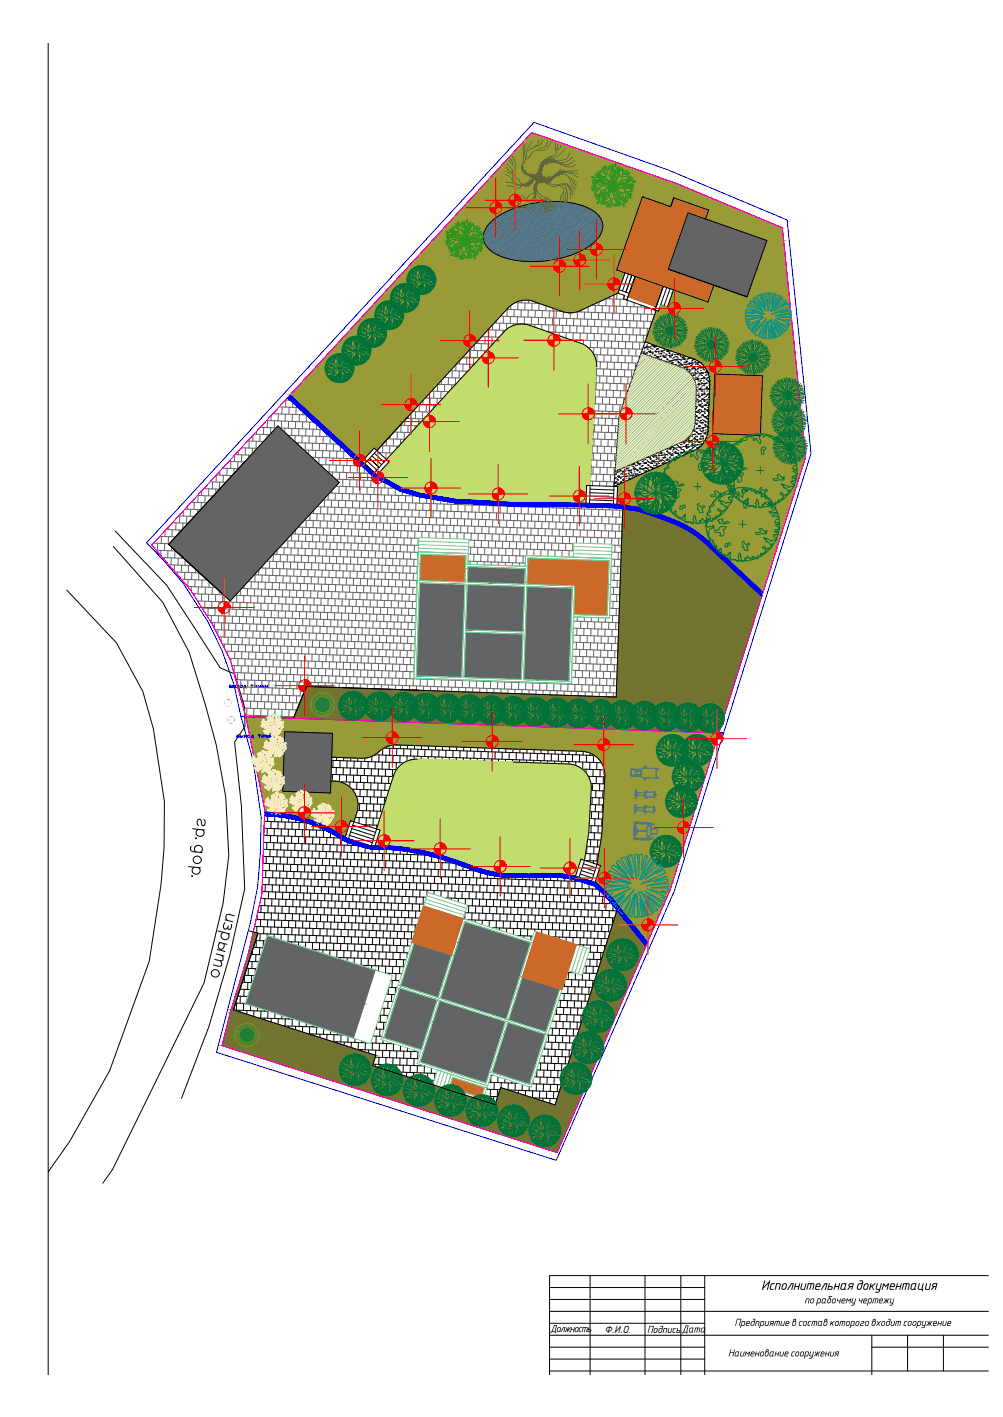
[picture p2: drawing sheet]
<svg xmlns="http://www.w3.org/2000/svg" width="420mm" height="594mm" viewBox="0 0 420 594" stroke-linecap="round" stroke-linejoin="round" font-family="sans-serif">
<defs><g id="words">
<text font-size="5.6" x="318.7" y="540.8">Исполнительная документация</text>
<text font-size="4.4" fill="#feeab9" x="98.1" y="310.8">выход трубы</text>
<g font-size="4.2">
<text x="336.8" y="546.4">по рабочему чертежу</text>
<text x="307.6" y="555.9">Предприятие в состав которого входит сооружение</text>
<text x="230.4" y="558.5">Должность</text>
<text x="253.3" y="558.7">Ф.И.О.</text>
<text x="271" y="558.8">Подпись</text>
<text x="285.5" y="558.7">Дата</text>
<text x="304.9" y="568.7">Наименование сооружения</text>
</g>
<text font-size="4" fill="#636466" x="94.9" y="289.6">выход трубы</text>
</g></defs>
<g fill="none" stroke="#000" stroke-width=".42">
<path d="M20.2 18.1v558.3M205.7 92.9a41 41 0 0 1 27.1-8.4 26.4 26.4 0 0 1 17.4 5.3 7.2 7.2 0 0 1-.6 11.1 38.7 38.7 0 0 1-25.3 8.8 29.1 29.1 0 0 1-19.2-5 7.1 7.1 0 0 1-.1-11.1zM269.1 82.5l11.8 4.2 1.3-3.8M269.1 82.5l-10.8 30.7 38.2 13.4 2.5-7.1M282.2 82.9l14.7 5.2-1.4 3.7M288.2 89.2l33 11.6-8.3 23.6-33-11.6zM261.8 114.4l-3 8.5M263.2 114.9l-2.4 7.1M264.7 115.4l-2.5 7.1M221.8 136.4a10 10 0 0 0-10.6 2.7l-54.4 59M221.8 136.4l21.5 7.5a10 10 0 0 1 6.6 9.9l-3 57.3M258.8 122.9l-15.7 7.3a10.1 10.1 0 0 1-7.5 .4l-12-4.2a10 10 0 0 0-10.7 2.6l-55.1 59.9"/>
<path d="M258.8 122.9l2.9 1-.5 1.4 1.4 .5M259.3 121.5l4.3 1.5 2.5-7.1-3.5 9.9M262.6 125.8l.5-1.4 11.8 4.1-1.9-.6M262.6 125.8l11.8 4.1M274.9 130.1l-15.4 43.8-2.3 30M274.9 128.5l-.5 1.4M275.4 127.1l2.5-7.1-3.5 9.9M276.3 129l-.5 1.5-1.4-.6M279.3 120.6l-2.5 7M280.7 121l-2.5 7.1M282.1 121.5l-2.5 7.1M268.6 148l16.4 5.8a10 10 0 0 1 6.7 9.8l-.5 13.2a10 10 0 0 1-5.4 8.5l-28.1 12.3"/>
<path d="M269.1 147.6h.1M269.5 148h.1M269.7 145.5h.1M269.7 148.1h.1M269.7 146.2h.1M269.7 147.2h.1M270 145.7h.1M270.1 148h.1M270.2 143.3l20.4 7.2a10 10 0 0 1 6.7 9.8l-.7 19.9a10 10 0 0 1-5.4 8.5M270.3 145.5h.1M270.4 148.4h.1M270.5 145.7h.1"/>
<path d="M270.8 145.1h.1M270.9 147.9h.1M270.9 144.6h.1M270.9 146.3h.1M271 148h.1M271.1 145.3h.1M271.2 145.6h.1M271.3 146.4h.1M271.5 147.3h.1M271.7 145.5h.1M271.8 144h.1M271.9 147.6h.1"/>
<path d="M272.1 145.4h.1M272.1 147.8h.1M272.1 147.2h.1M272.2 148.9h.1M272.3 147.3h.1M272.5 145.4h.1M272.5 146.2h.1M272.5 147.7h.1M273 144.7h.1M273.1 148h.1M273.1 144.6h.1M273.2 144.9h.1"/>
<path d="M273.2 146.3h.1M273.2 148.4h.1M273.3 148h.1M273.3 147.6h.1M273.5 145.1h.1M273.7 145.3h.1M273.9 145.3h.1M274 145.6h.1M274 148.9h.1M274.1 149.8h.1M274.1 145.2h.1M274.1 149h.1"/>
<path d="M274.2 147.3h.1M274.4 145.4h.1M274.5 147.1h.1M274.5 147.5h.1M274.5 148.9h.1M274.6 147.6h.1M274.8 145.1h.1M274.8 146.4h.1M274.9 147.4h.1M274.9 149.7h.1M275 149.5h.1M275 146.5h.1"/>
<path d="M275.3 146.2h.1M275.3 149.7h.1M275.4 149.8h.1M275.6 146.2h.1M275.6 147.3h.1M275.7 148h.1M275.7 149.7h.1M275.8 149.6h.1M275.8 147.3h.1M275.8 150.5h.1M276 148.4h.1M276.5 149.5h.1"/>
<path d="M276.7 148.1h.1M276.7 150.7h.1M276.7 147.1h.1M276.8 148.9h.1M276.8 148.2h.1M276.9 150.6h.1M276.9 147.1h.1M277 147.3h.1M277.3 147.1h.1M277.4 147.6h.1M277.6 148.9h.1M277.7 149.3h.1"/>
<path d="M277.7 149.5h.1M277.9 146.2h.1M278 147.9h.1M278 146.2h.1M278 149.7h.1M278 147h.1M278.1 151.4h.1M278.1 149.8h.1M278.1 149.3h.1M278.4 146.5h.1M278.5 149.7h.1M278.7 149.9h.1"/>
<path d="M278.7 148.4h.1M278.9 149.2h.1M279 151.5h.1M279.1 147.1h.1M279.2 148.8h.1M279.2 150.5h.1M279.2 146.8h.1M279.3 147.3h.1M279.5 150.6h.1M279.5 147.4h.1M279.7 151.4h.1M279.7 146.8h.1"/>
<path d="M279.8 147.3h.1M280.1 149h.1M280.2 147.5h.1M280.3 147.9h.1M280.3 148.2h.1M280.3 151.4h.1M280.3 149.7h.1M280.4 151.4h.1M280.5 151.6h.1M280.5 149.5h.1M280.5 149h.1M280.9 149.8h.1"/>
<path d="M280.9 151.2h.1M281.1 149h.1M281.2 151.8h.1M281.2 152.3h.1M281.3 148.9h.1M281.3 149.1h.1M281.4 151.2h.1M281.5 148.4h.1M281.5 148.7h.1M281.6 150.5h.1M281.6 152h.1M281.6 152.2h.1"/>
<path d="M282.1 151.1h.1M282.1 149.8h.1M282.2 150.6h.1M282.5 148.7h.1M282.7 147.9h.1M282.7 149.6h.1M282.8 151.3h.1M282.8 153h.1M282.9 148.6h.1M282.9 152.9h.1M283 150.6h.1M283.1 150.8h.1"/>
<path d="M283.3 149.5h.1M283.3 150.9h.1M283.6 148.6h.1M283.6 149.8h.1M283.8 150.8h.1M283.8 148.7h.1M283.8 148.2h.1M283.9 150.5h.1M283.9 152.2h.1M283.9 151.5h.1M284 151.8h.1M284 148.3h.1"/>
<path d="M284.1 153.1h.1M284.3 148.4h.1M284.4 152h.1M284.5 150.7h.1M284.6 153h.1M284.8 149h.1M284.8 152.3h.1M285 152.4h.1M285 150.6h.1M285 149.5h.1M285.1 151.3h.1M285.2 153h.1"/>
<path d="M285.3 152.9h.1M285.7 149.8h.1M285.7 150.6h.1M285.7 152.9h.1M285.7 153.1h.1M285.8 150h.1M286 149.5h.1M286.1 150.5h.1M286.3 150.4h.1M286.3 152.1h.1M286.4 153.8h.1M286.4 149.8h.1"/>
<path d="M286.5 152.8h.1M286.6 150.7h.1M286.6 154h.1M286.8 151.8h.1M286.8 154.1h.1M286.9 150.4h.1M287 152.7h.1M287.1 152h.1M287.3 149.5h.1M287.4 151.3h.1M287.4 153h.1M287.5 154h.1"/>
<path d="M287.5 151.5h.1M287.5 154.7h.1M287.6 154.8h.1M287.6 151.7h.1M287.7 152.6h.1M287.8 154.9h.1M287.8 150.6h.1M287.9 154.2h.1M288.1 150.3h.1M288.4 152.4h.1M288.5 155.6h.1M288.5 154.8h.1"/>
<path d="M288.5 152.9h.1M288.5 150.2h.1M288.6 150.4h.1M288.6 155.8h.1M288.6 152.1h.1M288.7 153.8h.1M288.7 155.5h.1M288.9 152.4h.1M289.2 155.1h.1M289.3 150.1h.1M289.3 153.2h.1M289.4 152.4h.1"/>
<path d="M289.4 156.5h.1M289.5 153.3h.1M289.5 151.8h.1M289.7 154.7h.1M289.8 151.2h.1M289.8 152.9h.1M289.9 154.6h.1M289.9 157.3h.1M289.9 152h.1M290 156.3h.1M290.1 152.3h.1M290.1 150.7h.1"/>
<path d="M290.2 154.6h.1M290.2 154h.1M290.3 154h.1M290.3 157.3h.1M290.3 150.9h.1M290.4 157.4h.1M290.5 156.9h.1M290.5 150.6h.1M290.6 154.2h.1M290.9 154.5h.1M290.9 152.1h.1M291 153.8h.1"/>
<path d="M291 156.2h.1M291 156.8h.1M291 155.5h.1M291.1 157.2h.1M291.1 151.6h.1M291.1 154.9h.1M291.1 158.9h.1M291.2 158.2h.1M291.2 152.9h.1M291.3 152.2h.1M291.3 155h.1M291.4 159h.1"/>
<path d="M291.4 156.4h.1M291.7 158.4h.1M291.7 156.7h.1M291.8 152.1h.1M291.8 159h.1M292 155.1h.1M292 152.4h.1M292.1 158.7h.1M292.1 155.7h.1M292.1 159h.1M292.1 154.3h.1M292.1 152.6h.1"/>
<path d="M292.2 152.9h.1M292.2 154.6h.1M292.3 159.1h.1M292.3 156.3h.1M292.3 151.7h.1M292.3 158h.1M292.4 159.7h.1M292.5 152h.1M292.5 158.9h.1M292.6 154.3h.1M292.7 152h.1M292.7 157.3h.1"/>
<path d="M292.9 153.3h.1M292.9 156.5h.1M293 154h.1M293 159.8h.1M293.1 156.7h.1M293.3 154.2h.1M293.3 152h.1M293.4 153.7h.1M293.4 156.5h.1M293.4 159.5h.1M293.4 155.4h.1M293.5 157.1h.1"/>
<path d="M293.5 158.8h.1M293.7 158.7h.1M293.7 156.2h.1M293.8 154.1h.1M293.9 157.4h.1M294 154.2h.1M294 152.8h.1M294.1 156.4h.1M294.2 158.7h.1M294.5 158.4h.1M294.5 154.6h.1M294.5 154h.1"/>
<path d="M294.5 156.3h.1M294.6 158h.1M294.7 159.7h.1M294.7 154.9h.1M294.7 155.1h.1M294.8 158.2h.1M294.8 158.7h.1M294.9 158.6h.1M294.9 158.3h.1M295 154h.1M295.3 156.2h.1M295.5 157.3h.1"/>
<path d="M295.6 155.8h.1M295.7 159.1h.1M295.8 155.4h.1M295.8 156.2h.1M295.8 155.9h.1M295.8 157.1h.1M295.9 158.8h.1M296.1 158.4h.1M296.2 159.5h.1M296.5 156.1h.1M296.5 156.2h.1M296.6 156.6h.1"/>
<path d="M296.6 159.9h.1M296.6 158.4h.1M297 157.9h.1M297.1 159.6h.1M299.4 156.8l20 .7-.9 25-20-.7zM170.7 174.9l-12.9 14M291.2 177.5h.1M291.4 171.3h.1M291.5 170.7h.1M291.5 172.8h.1M291.5 174.6h.1M291.5 170.9h.1"/>
<path d="M291.5 168.1h.1M291.5 179.7h.1M291.5 174.3h.1M291.6 179.6h.1M291.6 177.9h.1M291.6 172.6h.1M291.6 174.3h.1M291.6 174.7h.1M291.7 176.1h.1M291.8 177.8h.1M291.8 163.6h.1M291.8 179.5h.1"/>
<path d="M291.8 167.3h.1M291.8 170.5h.1M291.9 165.9h.1M291.9 176.2h.1M291.9 177.4h.1M291.9 172.8h.1M292 179.7h.1M292.1 164h.1M292.2 167.6h.1M292.2 161.2h.1M292.2 172.9h.1M292.2 162.3h.1"/>
<path d="M292.2 165.6h.1M292.2 168.1h.1M292.3 176.5h.1M292.3 175h.1M292.3 168.9h.1M292.3 172.1h.1M292.4 165.7h.1M292.4 160.6h.1M292.4 175.4h.1M292.5 161.4h.1M292.5 178.7h.1M292.5 163.1h.1"/>
<path d="M292.5 172.3h.1M292.5 169.6h.1M292.6 164.9h.1M292.6 165.8h.1M292.6 178.5h.1M292.6 166.6h.1M292.6 178.8h.1M292.6 161.2h.1M292.7 168.3h.1M292.7 172.7h.1M292.7 168.1h.1M292.7 170h.1"/>
<path d="M292.7 179.6h.1M292.8 175h.1M292.8 160.9h.1M292.8 171.7h.1M292.8 166.2h.1M292.8 173.4h.1M292.9 169.8h.1M292.9 175.1h.1M292.9 176.9h.1M293 163.4h.1M293 178.7h.1M293 178.6h.1"/>
<path d="M293.1 170.3h.1M293.1 163.1h.1M293.1 177.2h.1M293.1 162.9h.1M293.2 166.4h.1M293.2 169.7h.1M293.2 171.8h.1M293.2 163.2h.1M293.3 173h.1M293.3 176.2h.1M293.3 169.8h.1M293.4 161.1h.1"/>
<path d="M293.4 179.5h.1M293.4 168h.1M293.4 163.4h.1M293.5 176.4h.1M293.5 174.9h.1M293.5 163.1h.1M293.5 170.3h.1M293.5 168.4h.1M293.6 177.2h.1M293.6 160.6h.1M293.6 172h.1M293.6 177.3h.1"/>
<path d="M293.6 162.3h.1M293.7 164h.1M293.8 165.7h.1M293.8 167.4h.1M293.8 165.6h.1M293.8 165.1h.1M293.9 169.1h.1M293.9 172.5h.1M293.9 160.6h.1M293.9 170.8h.1M293.9 179.4h.1M293.9 174h.1"/>
<path d="M294 172.5h.1M294 163.9h.1M294 174.3h.1M294 167.2h.1M294.1 160.8h.1M294.1 176h.1M294.1 161.7h.1M294.1 170.5h.1M294.1 177.7h.1M294.1 173.8h.1M294.2 163.3h.1M294.2 167.4h.1"/>
<path d="M294.2 179.4h.1M294.2 165.3h.1M294.2 170.7h.1M294.3 170.2h.1M294.3 165.6h.1M294.3 177.1h.1M294.3 174.3h.1M294.3 173.9h.1M294.3 172.5h.1M294.3 179.6h.1M294.4 179.4h.1M294.5 167.3h.1"/>
<path d="M294.6 160.9h.1M294.6 167.8h.1M294.7 176.2h.1M294.7 174.7h.1M294.7 161.4h.1M294.8 163.2h.1M294.8 164.9h.1M294.8 164h.1M294.8 161.5h.1M294.9 166.6h.1M294.9 164.8h.1M294.9 167.6h.1"/>
<path d="M295 168.3h.1M295 172.9h.1M295 168.1h.1M295 170h.1M295 165.5h.1M295 171.3h.1M295 160.9h.1M295 176.5h.1M295.1 171.7h.1M295.1 172.4h.1M295.1 164.9h.1M295.1 167.8h.1"/>
<path d="M295.1 173.4h.1M295.1 179.3h.1M295.1 177.9h.1M295.2 175.1h.1M295.2 174.7h.1M295.2 160.6h.1M295.2 171.5h.1M295.2 176.9h.1M295.3 169.6h.1M295.3 178.6h.1M295.3 178.1h.1M295.4 163.1h.1"/>
<path d="M295.4 178.5h.1M295.5 170h.1M295.5 176.9h.1M295.5 160.9h.1M295.6 166.2h.1M295.6 169.8h.1M295.7 175.1h.1M295.7 162.3h.1M295.8 160.8h.1M295.8 178.7h.1M295.8 167.7h.1M295.8 165.6h.1"/>
<path d="M295.8 163.1h.1M295.9 168.9h.1M295.9 174.5h.1M295.9 162.9h.1M295.9 170h.1M295.9 162.5h.1M295.9 160.5h.1M295.9 172.2h.1M296 162.2h.1M296 175.5h.1M296 176.9h.1M296 171.8h.1"/>
<path d="M296 169h.1M296 163.9h.1M296.1 178.8h.1M296.1 165.7h.1M296.1 167.4h.1M296.1 175.6h.1M296.2 169.1h.1M296.2 165.3h.1M296.3 170.8h.1M296.3 172.2h.1M296.3 163.1h.1M296.3 168.4h.1"/>
<path d="M296.3 172.5h.1M296.3 179.1h.1M296.4 174.2h.1M296.4 172h.1M296.4 177.3h.1M296.4 175.9h.1M296.5 177.7h.1M296.5 179.4h.1M296.6 162.9h.1M296.6 165.1h.1M296.6 169.8h.1M296.7 165.3h.1"/>
<path d="M296.7 163.2h.1M296.7 176.7h.1M296.7 174h.1M296.7 166.4h.1M296.7 172.1h.1M296.7 160h.1M296.8 169.7h.1M296.8 173h.1M296.9 166.6h.1M296.9 161.7h.1M297 160.6h.1M297 165.3h.1"/>
<path d="M297 167.5h.1M297.1 161.4h.1M297.2 163.1h.1M102.8 193.3l-32.2 34.9 15.9 14.6M153.8 193.3l4 3.7M155.8 191.1l4 3.7M156.7 187.9l6.3 5.8-5.1 5.5-6.2-5.8zM156.8 190l4.1 3.7M157.8 188.9l-5 5.5M158.8 195.9l-4-3.7 4 3.7M257.9 198.8h.1M257.9 198.7h.1"/>
<path d="M258.2 197.9h.1M258.5 197.4h.1M258.6 197.9h.1M258.7 199.7h.1M258.8 199.5h.1M259 199.7h.1M259.3 199.7h.1M259.4 197.8h.1M259.6 197.1h.1M259.8 197h.1M259.8 198.8h.1M259.8 197.2h.1"/>
<path d="M260.2 200h.1M260.3 198.6h.1M260.6 197.6h.1M260.6 197.9h.1M260.7 198.8h.1M260.9 197.9h.1M260.9 199.7h.1M261 197.6h.1M261.3 197.4h.1M261.4 199.8h.1M261.5 198.7h.1M261.6 198.9h.1"/>
<path d="M261.8 197.5h.1M261.8 199.8h.1M262 199.7h.1M262.1 197h.1M262.1 198.7h.1M262.3 196.3h.1M262.4 196.3h.1M262.4 199.6h.1M262.5 196.4h.1M262.6 199.7h.1M262.7 196.6h.1M263 197.3h.1"/>
<path d="M263.1 198.6h.1M263.2 196.1h.1M263.3 197.2h.1M263.3 197.9h.1M263.3 199.6h.1M263.4 195.2h.1M263.4 197.2h.1M263.5 198.8h.1M263.8 199.5h.1M264.1 197.4h.1M264.2 197.2h.1M264.2 198h.1"/>
<path d="M264.2 199.4h.1M264.3 195.3h.1M264.3 198.1h.1M264.4 197h.1M264.4 198.7h.1M264.5 194.8h.1M264.8 199.7h.1M265 199.3h.1M265 194.7h.1M265 195.5h.1M265.1 198.8h.1M265.1 196.3h.1"/>
<path d="M265.2 195.7h.1M265.4 197h.1M265.5 194.4h.1M265.5 196.6h.1M265.5 196.1h.1M265.6 197.8h.1M265.7 199.5h.1M265.7 194.6h.1M265.8 196.9h.1M265.8 198.6h.1M265.9 196.4h.1M266 199.6h.1"/>
<path d="M266.1 195.2h.1M266.1 199.8h.1M266.2 199.2h.1M266.2 198.8h.1M266.5 196.8h.1M266.6 199.1h.1M266.7 195.2h.1M266.8 196.9h.1M266.8 193.9h.1M266.8 198.7h.1M266.8 197.2h.1M266.9 197.4h.1"/>
<path d="M266.9 194.5h.1M267 197.3h.1M267.2 194.1h.1M267.4 199h.1M267.4 194.4h.1M267.6 194.3h.1M267.7 194.7h.1M267.8 196.7h.1M267.8 198h.1M267.8 194.4h.1M267.8 196.1h.1M267.8 194.9h.1"/>
<path d="M267.9 197.8h.1M267.9 196.3h.1M268.1 194.3h.1M268.2 196.6h.1M268.3 196.6h.1M268.6 195.6h.1M268.6 198.6h.1M268.9 195.2h.1M268.9 196.5h.1M269 193.5h.1M269 195.2h.1M269.1 196.9h.1"/>
<path d="M269.3 194.2h.1M269.5 193.1h.1M269.5 196.4h.1M269.6 197.4h.1M269.7 196.5h.1M269.8 194.1h.1M270 194.1h.1M270.1 192.6h.1M270.1 196.3h.1M270.2 194.3h.1M270.2 196h.1M270.3 197.7h.1"/>
<path d="M270.3 194.3h.1M270.3 193.9h.1M270.4 197.3h.1M270.5 194h.1M270.5 194.1h.1M270.6 196.3h.1M270.7 196.3h.1M270.9 193h.1M271.1 196.6h.1M271.2 191.8h.1M271.2 193.5h.1M271.3 194.8h.1"/>
<path d="M271.3 195.2h.1M271.3 196.2h.1M271.3 196.9h.1M271.3 191.7h.1M271.7 195.2h.1M271.7 193.9h.1M272 191.9h.1M272.1 191.5h.1M272.1 192.3h.1M272.2 193.8h.1M272.2 195.6h.1M272.3 195.8h.1"/>
<path d="M272.4 192.1h.1M272.5 192.6h.1M272.5 194.3h.1M272.5 196.1h.1M272.6 196h.1M272.7 194.1h.1M272.9 193.7h.1M273 196h.1M273 193.2h.1M273.1 194.3h.1M273.1 196.5h.1M273.2 193.3h.1"/>
<path d="M273.3 191.3h.1M273.4 196.3h.1M273.6 191.7h.1M273.7 193.4h.1M273.7 195.1h.1M273.7 193h.1M273.7 195.9h.1M273.8 191.3h.1M273.9 190.7h.1M274 194h.1M274 190.9h.1M274.1 193.5h.1"/>
<path d="M274.4 195.2h.1M274.5 191.2h.1M274.6 193.5h.1M274.7 190.9h.1M274.7 192.6h.1M274.8 194.3h.1M274.8 191.9h.1M274.8 191.6h.1M274.8 196h.1M274.8 194.8h.1M274.9 195.7h.1M275 195h.1"/>
<path d="M275.1 192.1h.1M275.3 193.4h.1M275.4 195.7h.1M275.5 194.1h.1M275.7 191h.1M275.7 192.4h.1M275.8 190.7h.1M275.9 190h.1M275.9 194.3h.1M275.9 192.5h.1M275.9 191.7h.1M276 193.4h.1"/>
<path d="M276 195.1h.1M276.2 191h.1M276.5 193.2h.1M276.5 193h.1M276.5 189.9h.1M276.6 193.2h.1M276.7 190.1h.1M276.8 189.6h.1M276.9 190.9h.1M277 193.2h.1M277.1 190.8h.1M277.1 192.5h.1"/>
<path d="M277.2 194.2h.1M277.2 189.9h.1M277.5 190.8h.1M277.5 194.1h.1M277.5 191.9h.1M277.7 193.1h.1M277.7 194.2h.1M277.9 192.1h.1M278.1 190.7h.1M278.1 190h.1M278.2 191.7h.1M278.2 193.4h.1"/>
<path d="M278.2 194.1h.1M278.4 191.6h.1M278.5 191.8h.1M278.5 190.7h.1M278.6 194.3h.1M278.9 192.9h.1M279.2 189.2h.1M279.3 190.5h.1M279.3 193h.1M279.3 192.5h.1M279.3 189h.1M279.4 192.8h.1"/>
<path d="M279.4 189.3h.1M279.4 190.8h.1M279.5 192.5h.1M279.6 189.6h.1M279.6 188.2h.1M280 189.9h.1M280.1 192.8h.1M280.1 188.1h.1M280.2 190h.1M280.2 193.3h.1M280.3 191.9h.1M280.3 193.4h.1"/>
<path d="M280.5 188.2h.1M280.5 190.4h.1M280.5 189.9h.1M280.6 191.6h.1M280.6 188.5h.1M280.6 193.3h.1M280.7 192.1h.1M280.8 188.1h.1M280.9 190.3h.1M281 187.6h.1M281 190.8h.1M281.2 191h.1"/>
<path d="M281.3 192.6h.1M281.3 190.7h.1M281.6 187.4h.1M281.6 189.1h.1M281.7 190.8h.1M281.7 190.2h.1M281.7 192.5h.1M281.9 188.4h.1M282 191.7h.1M282 187.6h.1M282 187.9h.1M282 188.5h.1"/>
<path d="M282.4 189.6h.1M282.5 192.4h.1M282.5 187.8h.1M282.7 189.9h.1M282.8 188.1h.1M282.8 189.2h.1M282.9 189.9h.1M282.9 190.1h.1M282.9 191.6h.1M283.1 191.8h.1M283.2 187.7h.1M283.3 190h.1"/>
<path d="M283.4 188.5h.1M283.5 192.1h.1M283.7 186.8h.1M283.7 190h.1M283.9 190.2h.1M284 187.3h.1M284 189h.1M284 189.9h.1M284.1 190.7h.1M284.4 187.4h.1M284.4 187.6h.1M284.6 187.6h.1"/>
<path d="M284.6 190.9h.1M284.7 187.7h.1M284.8 187.6h.1M284.9 187.5h.1M285 186.4h.1M285.1 188.2h.1M285.1 189.9h.1M285.1 189.6h.1M285.3 189.8h.1M285.4 186.3h.1M285.5 188.5h.1M285.5 189.9h.1"/>
<path d="M285.6 187.4h.1M285.7 189.7h.1M286.1 188.5h.1M286.2 185.5h.1M286.3 187.2h.1M286.3 188.9h.1M286.3 186h.1M286.4 189.3h.1M286.4 190.7h.1M286.4 189.6h.1M286.5 185h.1M286.5 185.2h.1"/>
<path d="M286.5 189.4h.1M286.8 187.2h.1M286.8 185.4h.1M287.2 187.4h.1M287.2 184.9h.1M287.2 186.8h.1M287.3 187.2h.1M287.3 190.1h.1M287.4 184.6h.1M287.4 187h.1M287.4 186.4h.1M287.5 188.1h.1"/>
<path d="M287.5 189.8h.1M287.5 187.6h.1M287.6 189.4h.1M287.9 189.6h.1M288 187.1h.1M288.1 184.4h.1M288.1 189.4h.1M288.2 186.3h.1M288.2 187.7h.1M288.2 184.5h.1M288.3 189.9h.1M288.4 184.7h.1"/>
<path d="M288.5 183.8h.1M288.5 185.5h.1M288.6 187.2h.1M288.6 189h.1M288.8 189.3h.1M288.9 184.7h.1M288.9 183.2h.1M288.9 188.5h.1M289 185.2h.1M289 188.5h.1M289.2 187h.1M289.2 188.6h.1"/>
<path d="M289.2 185.2h.1M289.6 184.6h.1M289.6 185.4h.1M289.6 182.9h.1M289.7 186.9h.1M289.7 184.6h.1M289.8 186.3h.1M289.8 188h.1M289.9 182.8h.1M289.9 186h.1M290 187.4h.1M290 182.2h.1"/>
<path d="M290 189.1h.1M290.1 186.2h.1M290.2 184h.1M290.3 187.6h.1M290.4 186.8h.1M290.4 182.2h.1M290.6 180.7h.1M290.7 180.3h.1M290.8 183.6h.1M290.8 182h.1M290.8 184.4h.1M290.8 183.7h.1"/>
<path d="M290.8 186.9h.1M290.9 185.4h.1M290.9 183.7h.1M290.9 180.9h.1M290.9 187.2h.1M290.9 186.3h.1M291.2 182.1h.1M291.2 188.7l-34 15.2M291.3 184.4h.1M291.3 182.9h.1M291.6 186.6h.1M291.6 181.1h.1"/>
<path d="M291.6 183.2h.1M291.7 184.4h.1M291.7 187.7h.1M291.8 181.3h.1M291.9 181.2h.1M291.9 187.9h.1M291.9 182.9h.1M292 184.6h.1M292 184.3h.1M292 185.2h.1M292 186.3h.1M292.1 186.6h.1"/>
<path d="M292.1 188.1h.1M292.3 181.8h.1M292.4 181.9h.1M292.4 185.4h.1M292.5 182h.1M292.6 185.3h.1M292.7 187.4h.1M292.7 185.4h.1M292.8 186.5h.1M292.8 181.9h.1M293 184h.1M293.1 180.3h.1"/>
<path d="M293.1 182h.1M293.2 183.7h.1M293.2 184.1h.1M293.2 185.4h.1M293.3 187.1h.1M293.3 180.7h.1M293.4 182.8h.1M293.5 186.1h.1M293.6 181.8h.1M293.6 183h.1M293.7 184.1h.1M293.7 180.9h.1"/>
<path d="M293.7 186.3h.1M294 186.3h.1M294 182.9h.1M294.3 181.1h.1M294.3 180.3h.1M294.3 182.8h.1M294.4 183.7h.1M294.4 184.5h.1M294.4 184h.1M294.4 183.2h.1M294.4 180.5h.1M294.8 181.6h.1"/>
<path d="M294.8 185.2h.1M295.1 181.8h.1M295.2 181.2h.1M295.2 181.6h.1M295.2 184.5h.1M295.3 180.3h.1M295.4 182h.1M295.4 183.7h.1M295.6 183.8h.1M295.9 181.4h.1M296.1 180.7h.1M296.1 182h.1"/>
<path d="M296.3 182.2h.1M296.5 180.9h.1M245.7 203.5l13 .5-.3 7.5-12.9-.5zM247 209.6l10 .3M247.1 208.1l9.9 .3M247.1 206.6l10 .3M247.2 205.1l9.9 .3M257.2 203.9l-.2 7.5M257.4 202.6h.1M257.5 200.6h.1M257.5 202.3h.1M257.8 200.3h.1"/>
<path d="M257.9 202.6h.1M258 202h.1M258.1 202.1h.1M258.3 200.8h.1M258.6 202.5h.1M258.6 201h.1M258.7 201.4h.1M258.8 203.1h.1M258.9 202.8h.1M259 200.1h.1M259 203h.1M259.5 200.1h.1"/>
<path d="M259.8 200.4h.1M259.8 202.3h.1M259.9 200.5h.1M259.9 202.2h.1M260 201.9h.1M260.3 202.3h.1M260.6 201.2h.1M260.8 201.3h.1M260.9 213l-2.8 79.3-129.7-4.5-5.4 13.3-20-.7 71.8 2.5M261 201.4h.1M261 202.2h.1M261 200.8h.1"/>
<path d="M261.4 201h.1M262.2 200.5h.1M263.3 200.4h.1M263.5 200.6h.1M263.8 200.8h.1M264.5 200.5h.1M47.5 229.1l20.7 23.5 11 20.8 6.8 22.1 4.6 16.8 4 21.9 1.2 24.5-2.3 20-8.1 33.5-38.3 78.2-4 5.7M48.2 222.6l21.7 22.8 22.3 34.6 6.2 2.6 4.1 14 .1 8-4.3 6.4 2.8 27 1.4 34.6-6.2 27.9-8.8 30-11.5 29.9M70.6 228.2l45.8-49.6 25.7 23.7-45.7 49.7-25.8-23.8 22.1 20.4M195.2 232l1 .1M255.2 234.1l1 .1M28 247.4l20.8 22.1 11 20.4 4.5 15.7 4.6 30.5-.2 19-1.2 15.8-5 32.1-16.6 45.9-16.6 29.5-9.1 12.9"/>
<path d="M316.1 259.6l-15 47.7M94.4 294.8h2.5M95.6 293.5v2.5M175.3 289.4l-46.9-1.6-5.4 13.3M95.5 301.9h2.5M96.7 300.6v2.5M119.3 306.8l20 .7-.9 25-20-.7zM138.9 317.5l12.6 .4a11.4 11.4 0 0 0 8.7-3.9l3.2-1.4 2.7-.3 77.6 2.7a10 10 0 0 1 9.7 10.3l-1.3 24.6-2 12.5-2.3 7.1-5.2-1.7 2.2-7.1 1.8-11.7 1.1-18.3M138.9 318.8l30.2 1M139.5 318.8l-.1 2.9M141 317.5v1.3M142.5 318.9l-.1 2.9"/>
<path d="M144 317.6l-.1 1.3M145.4 319l-.1 2.9M146.9 317.7v1.4M148.4 319.1l-.2 2.9M149.9 317.8l-.1 1.4M151.3 319.2l-.1 2.9M152.8 317.9v1.3M154.2 319.3l-.1 2.9M155.8 317.1l-.1 2.2M157 316.4l94.9 3.4M157.2 319.4l-.1 3M157.3 316.3v.2"/>
<path d="M158.8 316.5l-.1 3M160.1 319.5l-.1 3M160.3 313.9l-.1 2.7M160.8 313.6l88.2 3.1M161.7 316.6l-.1 3M161.8 313.1v.6M163.1 319.6l-.1 3M163.3 313.7l-.1 3M164.6 316.7l-.1 3M164.8 312.3v1.5M166 319.7l-.1 3M166.2 313.8l-.1 3"/>
<path d="M167.6 316.8l-.1 3M167.8 312.4l-.1 1.5M169 319.8v.1M169.2 313.9l-.1 3M170.5 316.9v2.2M170.7 312.5l-.1 1.5M172.1 314l-.1 3M173.5 317l-.1 1.4M173.6 312.6v1.5M175.1 314.1l-.1 3M176.4 317.1v1.3M176.6 312.7l-.1 1.5"/>
<path d="M178 314.2l-.1 3M179.4 317.2l-.1 1.2M179.5 312.8v1.5M180.9 314.3l-.1 3M182.3 317.3v1.2M182.5 312.9l-.1 1.5M183.9 314.4l-.1 3M185.3 317.4l-.1 1.2M185.4 313v1.5M186.8 314.5l-.1 3M188.2 317.5v1.2M188.4 313.1l-.1 1.5"/>
<path d="M189.8 314.6l-.1 3M191.1 317.7v1.1M191.3 313.2v1.5M192.7 314.8l-.1 2.9M194.1 317.7v1.2M194.3 313.3l-.1 1.5M195.7 314.9l-.1 2.9M197.1 317.8l-.1 1.2M197.2 313.4l-.1 1.5M198.6 315l-.1 2.9M200 318v1.1M200.1 313.5v1.5"/>
<path d="M201.6 315.1l-.1 2.9M202.9 318.1v1M203.1 313.6l-.1 1.5M204.5 315.2l-.1 2.9M205.9 318.2l-.1 1M206 313.7v1.5M207.4 315.3l-.1 2.9M208.8 318.3v1M209 313.8l-.1 1.5M210.4 315.4l-.1 2.9M211.8 318.4l-.1 1M211.9 313.9v1.5"/>
<path d="M213.4 315.5l-.2 2.9M214.7 318.5v1M214.9 314l-.1 1.5M216.3 315.6l-.1 2.9M217.6 318.6v1M217.8 314.1v1.5M219.2 315.7l-.1 2.9M220.6 318.7v1M220.8 314.2l-.1 1.5M222.2 315.8l-.1 2.9M223.6 318.8l-.1 1M223.7 314.3v1.5"/>
<path d="M225.1 315.9l-.1 2.9M226.5 318.9v1M226.6 314.4v1.5M228.1 316l-.1 2.9M229.4 319v1M229.6 314.5l-.1 1.5M231 316.1l-.1 2.9M232.4 319.1l-.1 1M232.5 314.6v1.5M233.9 316.2v2.9M235.3 319.2v1M235.5 314.7l-.1 1.5"/>
<path d="M236.9 316.3l-.1 2.9M238.3 319.3l-.1 1M238.4 314.8v1.5M239.9 316.4l-.2 2.9M241.2 319.4v1.5M241.4 314.9l-.1 1.5M242.8 316.5l-.1 3M244.2 319.5l-.1 2.9M244.3 315v1.6M245.7 316.6l-.1 2.9M247.1 319.6l-.1 2.9M247.2 315.8v.9"/>
<path d="M248.7 316.7l-.1 2.9M250.1 319.7l-.1 3M251.5 319.2v.6M138.6 327.5a10.2 10.2 0 0 1 10.9 13M138.7 324.7l26.1 .9M138.8 321.7l27.3 1M139.3 324.7l-.1 2.8M140.9 321.8l-.1 2.9M142 327.7l21.8 .8M142.3 324.8l-.2 2.9M143.6 327.8v.4M143.8 321.9l-.1 2.9"/>
<path d="M145.2 324.9l-.1 2.9M146.6 327.9l-.1 2M146.8 322l-.1 2.9M147.4 330.9l15.5 .5M147.9 330.9v.6M148.1 325v2.9M149.3 333.9l12.7 .4M149.3 333.9h.1M149.5 328l-.1 2.9M149.7 339.8l10.4 .4M149.7 322.1l-.1 2.9M149.9 336.9l11.1 .3"/>
<path d="M150.7 336.9l-.1 2.9M150.9 331l-.1 2.9M151.1 325.1l-.1 2.9M152.1 339.9l-.2 2.9M152.3 334l-.1 2.9M152.5 328.1l-.1 2.9M152.7 322.2l-.1 2.9M153.6 337l-.1 2.9M153.8 331.1l-.1 2.9M154 325.2l-.1 2.9M155 340l-.1 2.9M155.2 334.1l-.1 2.9"/>
<path d="M155.4 328.2l-.1 2.9M155.6 322.3l-.1 3M156.6 337.1l-.1 2.9M156.8 331.2l-.1 2.9M157 325.3l-.1 2.9M158.2 334.2l-.2 2.9M158.4 328.3l-.1 2.9M158.6 322.4l-.2 2.9M159.5 337.2l-.1 2.9M159.7 331.3l-.1 2.9M159.9 325.4l-.1 2.9M161.1 334.3l-.1 2.9"/>
<path d="M161.3 328.4l-.1 3M161.5 322.5l-.1 2.9M162.7 331.4l-.1 .8M162.9 325.5l-.1 3M164.4 322.6v3M243.9 322.4l9.2 .4M245.5 322.5v1.5M246.5 325.5l6.9 .2M246.9 325.5v.8M247.3 337.3l5.5 .2M247.5 334.4l5.4 .1M247.5 328.5l5.7 .2"/>
<path d="M247.6 331.4l5.5 .2M247.7 330.7a10 10 0 0 0-9.7-10.4l-63.3-2a10 10 0 0 0-9.9 6.9l-7.1 22.3M248.1 334.4l-.1 2.9M248.3 328.5l-.1 2.9M248.5 322.6l-.1 2.9M249.4 337.4l-.1 2.9M249.6 331.5l-.1 2.9M249.8 325.6l-.1 2.9M251 334.5l-.1 2.9M251.2 328.6l-.1 2.9M251.4 322.7l-.1 2.9M252.4 337.5l-.1 2.9"/>
<path d="M252.6 331.6l-.1 2.9M252.8 325.7l-.1 2.9M252.9 321.9v.9M80.1 354.8a1.31 1.31 0 0 0 .7 2.2l3.8 .4M80.6 347.5l5 .5M82 357.2a1.59 1.59 0 0 1 0-2.4 1.59 1.59 0 0 1 2.4 .3 1.59 1.59 0 0 1-.5 2.3M82.4 351.5l-.2-.3-.3 .2 .2 .3M83 347.7a1.59 1.59 0 0 0-.4 2.3 1.59 1.59 0 0 0 2.3 .3 1.59 1.59 0 0 0 0-2.4M85.4 343.6a1.51 1.51 0 0 1-.3 2.7 2.73 2.73 0 0 1-.9-2.5l-.7-.4a1.51 1.51 0 0 0-.3 2.6M110.2 359l79.7 2.8M110.3 356.1l68.1 2.4M110.4 353.2l39.4 1.3"/>
<path d="M110.5 350.2l31.7 1.1M110.6 347.3l25.9 .9M110.7 344.3l17.6 .6-.1 3M111.6 359.1l-.1 2.9M111.8 353.2l-.1 2.9M112 347.3l-.1 3M112.2 342.1l-.1 2.3M113.1 356.2l-.1 2.9M113.4 350.3l-.1 3M113.6 344.4l-.1 3M114.5 359.2l-.1 2.9M114.7 353.3l-.1 2.9"/>
<path d="M114.9 347.4l-.1 3M115.1 342.3l-.1 2.2M116.1 356.3l-.1 2.9M116.3 350.4l-.1 3M116.5 344.5l-.1 3M117.5 359.3l-.1 2.9M117.7 353.4l-.1 2.9M117.9 347.5l-.1 3M118 342.6v2M119 356.4l-.1 3M119.2 350.5l-.1 2.9M119.5 344.6l-.1 3"/>
<path d="M120.4 359.4l-.1 2.9M120.6 353.5l-.1 3M120.8 347.6l-.1 3M121 343.1l-.1 1.6M122 356.5l-.1 3M122.2 350.6l-.1 3M122.4 344.7l-.1 3M123.4 359.5l-.2 2.9M123.6 353.6l-.1 3M123.8 347.7l-.1 3M123.9 343.7v1.1M124.9 356.6l-.1 2.9"/>
<path d="M125.1 350.7l-.1 3M125.3 344.8l-.1 3M126.3 359.6l-.1 2.9M126.5 353.7l-.1 3M126.7 347.8l-.1 3M126.8 344.5v.4M127.9 356.7l-.1 2.9M128.1 350.8l-.1 3M129.2 359.7v3M129.4 353.8l-.1 3M129.7 347.9l-.1 3M130.8 356.8l-.1 3"/>
<path d="M131 350.9l-.1 3M131.2 345.9l-.1 2.1M132.2 359.8l-.1 3M132.4 353.9l-.1 3M132.6 348l-.1 3M133.8 356.9l-.1 3M134 351l-.1 3M134.1 347.1v1M135.1 359.9l-.1 2.9M135.3 354l-.1 3M135.5 348.1l-.1 3M136.7 357l-.1 3"/>
<path d="M136.9 351.1l-.1 3M138.3 354.1l-.1 3M138.5 349.2l-.1 2M139.7 357.1l-.2 3M139.9 351.2l-.1 3M141.2 354.2l-.1 3M141.3 350.8v.5M142.6 357.2l-.1 3M142.8 351.7l-.1 2.6M144.2 354.3l-.1 3M145.5 357.3v3M145.7 353.2l-.1 1.2"/>
<path d="M146.4 350.2l9.5 3.1M146.8 344.1l12.4 3.9-2.3 7.2-12.4-4zM146.9 348.8l9.5 3M147.1 354.4l-.1 3M147.3 347.4l9.6 3M147.8 345.9l9.5 3.1M148.5 357.4l-.1 3M148.6 354.1v.4M148.8 342.7l10.3 .4M149 342v.7M149.5 340.5l-3.5 11.1M150.1 354.6l-.1 2.9"/>
<path d="M150.5 342.8l-.1 2.4M151.4 357.5l-.1 3M152.2 345.8l6 .2M153 355.5l-.1 2.1M153.4 342.9l-.1 2.9M154.4 357.6l-.1 3M154.8 345.8v.8M155.9 356.1l-.1 1.6M156.4 343l-.1 2.9M157.3 357.7l-.1 3M157.7 346v1.5M157.8 347.6l-2.3 7.1"/>
<path d="M157.9 340.1l-.1 2.9M158.8 356.1v1.7M160.3 357.9l-.1 2.9M161.8 356.1l-.1 1.8M163.2 357.9l-.1 3M164.8 356.3l-.1 1.7M166.2 358l-.2 3M167.7 356.6l-.1 1.5M169.1 358.1l-.1 3M170.6 357v1.2M172.1 358.3l-.1 2.9M173.6 357.5l-.1 .8"/>
<path d="M175 358.4l-.1 2.9M176.5 358v.4M177.9 358.5l-.1 2.9M180.9 359.1l-.1 2.4M183.8 359.8l-.1 1.8M245.3 357.9l5.5 .2M245.7 354.9l5.6 .2M245.9 354.9l-.1 3M246.2 352l5.5 .2M246.6 349.1l5.5 .2M246.8 346.1l5.5 .2M247 343.2l5.4 .2"/>
<path d="M247.1 340.2l5.5 .2M247.2 357.9l-.1 3M247.5 352.1l-.2 2.9M247.6 346.1v3M247.9 340.3l-.2 2.9M248.8 355l-.1 3M249 349.2l-.1 2.9M249.2 343.3l-.1 2.9M250.2 358l-.1 3M250.4 352.1l-.1 3M250.6 346.3l-.1 2.9M250.8 340.4l-.1 2.9"/>
<path d="M252 349.3l-.1 1.9M252.2 343.4l-.1 2.9M79 363.3l4.9 .5M80.7 367.3l-.2-.2-.3 .2 .2 .2M81.3 363.6a1.6 1.6 0 0 0-.4 2.3 1.6 1.6 0 0 0 2.3 .2 1.6 1.6 0 0 0 0-2.3M108.6 379.6l68.1 2.4M109.3 376.7l68.3 2.4M109.4 379.7l-.1 2.9M109.5 375.6v1.1M109.7 373.8l68.8 2.4M109.8 370.8l143.8 5M109.9 367.9l140.6 4.9"/>
<path d="M110 364.9l133 4.7M110.1 362l88.8 3.1M111 376.8l-.1 2.9M111.2 370.9l-.1 2.9M111.4 365l-.1 2.9M112.3 379.8l-.1 2.9M112.5 373.9l-.1 2.9M112.7 368l-.1 2.9M112.9 362.1v2.9M113.9 376.9l-.1 2.9M114.1 371l-.1 2.9M114.3 365.1l-.1 2.9"/>
<path d="M115.3 379.9l-.1 2.9M115.5 374l-.1 2.9M115.7 368.1l-.1 2.9M115.9 362.2l-.1 2.9M116.9 377l-.2 2.9M117.1 371.1l-.1 2.9M117.3 365.2l-.1 2.9M118.2 379.9l-.1 3M118.4 374.1l-.1 2.9M118.6 368.2l-.1 2.9M118.8 362.3l-.1 2.9M119.8 377.1l-.1 2.9"/>
<path d="M120 371.2l-.1 2.9M120.2 365.3l-.1 2.9M121.4 374.2l-.1 2.9M121.6 368.3l-.1 2.9M121.8 362.4l-.1 2.9M122.7 377.2l-.1 2.9M123 371.3l-.2 2.9M123.1 365.4v2.9M124.3 374.3l-.1 2.9M124.5 368.4l-.1 2.9M124.7 362.5l-.1 2.9M125.7 377.3l-.1 2.9"/>
<path d="M125.9 371.4l-.1 2.9M126.1 365.5l-.1 2.9M127.3 374.4l-.1 2.9M127.5 368.5l-.1 2.9M127.7 362.6l-.1 2.9M128.6 377.4l-.1 2.9M128.8 371.5l-.1 2.9M129 365.6l-.1 2.9M130.2 374.5l-.1 2.9M130.4 368.6l-.1 2.9M130.6 362.7l-.1 2.9M131.6 377.5l-.1 2.9"/>
<path d="M131.8 371.6l-.1 2.9M132 365.7l-.1 2.9M133.2 374.6l-.2 2.9M133.4 368.7l-.1 2.9M133.6 362.8l-.2 2.9M134.5 377.6l-.1 2.9M134.7 371.7l-.1 2.9M134.9 365.8l-.1 3M136.1 374.7l-.1 2.9M136.3 368.8l-.1 2.9M136.5 362.9l-.1 3M137.5 377.7l-.1 2.9"/>
<path d="M137.7 371.8l-.1 2.9M137.9 365.9l-.1 3M138.1 360l-.1 3M139 374.8l-.1 2.9M139.2 368.9l-.1 2.9M139.4 363v3M140.4 377.8l-.1 2.9M140.6 371.9l-.1 2.9M140.8 366l-.1 2.9M141 360.1l-.1 3M142 374.9l-.1 2.9M142.2 369l-.1 2.9"/>
<path d="M142.4 363.1l-.1 3M143.4 377.9l-.2 2.9M143.6 372l-.1 3M143.8 366.1l-.1 2.9M144 360.2l-.1 3M144.9 375l-.1 2.9M145.1 369.1l-.1 3M145.3 363.2l-.1 3M146.3 378l-.1 2.9M146.5 372.1l-.1 2.9M146.7 366.2l-.1 3M146.9 360.3l-.1 3"/>
<path d="M147.9 375.1l-.1 2.9M148.1 369.2l-.1 3M148.3 363.3l-.1 3M149.2 378.1l-.1 2.9M149.5 372.2l-.2 2.9M149.7 366.3l-.1 3M149.9 360.4l-.2 3M150.8 375.2l-.1 2.9M151 369.3l-.1 3M151.2 363.4l-.1 3M152.2 378.2l-.1 2.9M152.4 372.3l-.1 2.9"/>
<path d="M152.6 366.4l-.1 3M152.8 360.5l-.1 3M153.8 375.3l-.1 3M154 369.4l-.1 2.9M154.2 363.5l-.1 3M155.1 378.3l-.1 2.9M155.3 372.4l-.1 3M155.5 366.5l-.1 3M155.8 360.6l-.1 3M156.7 375.4l-.1 3M156.9 369.5l-.1 3M157.1 363.6l-.1 3"/>
<path d="M158.1 378.4l-.1 2.9M158.3 372.5l-.1 3M158.5 366.6l-.1 3M158.7 360.7l-.1 3M159.7 375.5l-.2 2.9M159.9 369.6l-.1 3M160.1 363.7l-.2 3M161 378.5l-.1 3M161.2 372.6l-.1 3M161.4 366.7l-.1 3M161.6 360.8l-.1 3M162.6 375.6l-.1 3"/>
<path d="M162.8 369.7l-.1 3M163 363.8l-.1 3M164 378.6l-.1 3M164.2 372.7l-.1 3M164.4 366.8l-.1 3M164.6 360.9l-.1 3M165.5 375.7l-.1 3M165.7 369.8l-.1 3M166 363.9l-.1 3M166.9 378.7l-.1 3M167.1 372.8l-.1 3M167.3 366.9l-.1 3"/>
<path d="M167.5 361l-.1 3M168.5 375.8l-.1 3M168.7 369.9l-.1 3M168.9 364l-.1 3M169.9 378.8l-.2 2.9M170.1 372.9l-.1 3M170.3 367l-.1 3M170.5 361.2l-.1 2.9M171.4 375.9l-.1 3M171.6 370l-.1 3M171.8 364.1l-.1 3M172.8 378.9l-.1 3"/>
<path d="M173 373l-.1 3M173.2 367.1l-.1 3M173.4 361.3l-.1 2.9M174.4 376l-.1 3M174.6 370.1l-.1 3M174.8 364.2l-.1 3M175.7 379l-.1 3M176 373.1l-.2 3M176.2 367.2l-.1 3M176.4 361.3l-.1 3M177.3 376.1l-.1 3M177.5 370.2l-.1 3"/>
<path d="M177.7 364.3l-.1 3M178.9 373.2l-.1 2M179.1 367.3l-.1 3M179.3 361.4l-.1 3M180.5 370.3l-.1 3M180.7 364.5l-.1 2.9M181.8 373.3v1.6M182 367.4l-.1 3M182.3 361.6l-.1 2.9M183.4 370.4l-.1 3M183.6 364.6l-.1 2.9M184.8 373.4l-.1 2.5"/>
<path d="M185 367.5l-.1 3M185.2 361.7l-.1 2.9M186.4 370.6l-.1 2.9M186.5 376.5l69.8 2.4M186.6 364.7l-.1 2.9M186.7 360.8v.9M187.7 373.5l-.1 3M187.9 367.7l-.1 2.9M188.1 361.8l-.1 2.9M189.1 376.5v.8M189.3 370.7l-.1 2.9M189.5 364.8l-.1 2.9"/>
<path d="M189.6 361.7v.1M190.7 373.6l-.1 3M190.9 367.8l-.1 2.9M191.1 362.2l-.1 2.6M192 376.6v1.6M192.2 370.7l-.1 3M192.5 364.9l-.1 2.9M193.6 373.7l-.1 3M193.8 367.9l-.1 2.9M194 363.2l-.1 1.7M195 376.8l-.1 2.3M195.2 370.8l-.1 3"/>
<path d="M195.4 365l-.1 2.9M195.8 379.7l62.6 2.2M196.4 379.7l-.1 3M196.6 373.9l-.1 2.9M196.8 368l-.1 2.9M196.9 364.3v.7M197.9 376.8l-.1 3M198.1 371l-.1 2.9M198.3 365.1l-.1 2.9M199.3 379.8l-.1 3M199.5 374l-.1 2.9M199.7 368.1l-.1 2.9"/>
<path d="M200.9 376.9l-.1 3M201.1 371.1l-.1 2.9M201.3 365.8l-.1 2.3M202.2 379.9l-.1 3M202.5 374.1l-.2 2.9M202.7 368.2l-.1 2.9M203.8 377l-.1 3M204 371.2l-.1 2.9M204.2 366.6l-.1 1.6M205.4 374.1l-.1 3M205.6 368.3l-.1 2.9M206.8 377.2l-.1 2.9"/>
<path d="M207 371.3l-.1 2.9M207.1 367.2v1.1M208.3 374.3l-.1 2.9M208.5 368.4l-.1 2.9M209.7 377.3l-.1 2.9M209.9 371.4l-.1 2.9M210.1 367.7l-.1 .7M211.3 374.4l-.1 2.9M211.5 368.5l-.1 2.9M212.7 377.4l-.2 2.9M212.9 371.5l-.1 2.9M213 367.9v.6"/>
<path d="M214.2 374.5l-.1 2.9M214.4 368.6l-.1 2.9M215.6 377.5l-.1 2.9M215.8 371.6l-.1 2.9M215.9 367.9v.7M217.2 374.6l-.1 2.9M217.4 368.7l-.1 2.9M218.5 377.6l-.1 2.9M218.8 371.7l-.2 2.9M218.9 367.9v.8M220.1 374.7l-.1 2.9M220.3 368.8l-.1 2.9"/>
<path d="M221.5 377.7l-.1 2.9M221.7 371.8l-.1 2.9M221.8 368v.8M223.1 374.8l-.1 2.9M223.3 368.9l-.1 2.9M224.4 377.8l-.1 2.9M224.6 371.9l-.1 2.9M224.8 368l-.1 .9M226 374.9l-.1 2.9M226.2 369l-.1 2.9M227.4 377.9l-.1 2.9M227.6 372l-.1 2.9"/>
<path d="M227.7 367.9v1.1M229 375l-.2 2.9M229.2 369.1l-.1 2.9M230.3 378l-.1 2.9M230.5 372.1l-.1 2.9M230.7 367.8l-.1 1.3M231.9 375.1l-.1 2.9M232.1 369.2l-.1 2.9M233.3 378.1l-.1 2.9M233.5 372.2l-.1 2.9M233.6 367.8v1.4M234.8 375.2v2.9"/>
<path d="M235 369.3l-.1 2.9M236.2 378.2l-.1 2.9M236.4 372.3l-.1 2.9M236.6 368.1l-.1 1.2M237.8 375.3l-.1 2.9M238 369.4l-.1 2.9M239.2 378.3l-.2 2.9M239.4 372.4l-.1 2.9M239.5 368.6v.9M240.7 375.4l-.1 2.9M240.9 369.5l-.1 3M241 367.4l2.3-7.2 8.3 2.6-2.3 7.2"/>
<path d="M242.1 378.4l-.1 2.9M242.3 372.5l-.1 2.9M242.4 369.4v.2M243 366.4l5.3 1.7M243.5 365l5.2 1.7M243.7 375.5l-.1 2.9M243.9 369.8l-.1 2.7M243.9 363.6l5.3 1.6M244.4 362.1l5.2 1.7M245 378.5v2.9M245.2 360.8l5.1 .2M245.3 372.6l-.2 2.9"/>
<path d="M245.7 360.8v.2M246.6 375.6l-.1 3M246.8 370.8l-.1 1.8M248 378.6l-.1 2.9M248.2 372.7l-.1 3M248.6 360.9v1M249.6 375.7l-.1 2.9M249.7 372.1v.7M250.9 378.7l-.1 2.9M251.1 373.4v2.4M252.5 375.8l-.1 2.9M253.9 378.8l-.1 2.9"/>
<path d="M255.4 377.8l-.1 1M256.8 379.5l-.1 2.4M90.6 399.9l3.2 .9M91.1 398.1l3.2 .8M91.3 390.3l4.9 1.2M91.8 395.1l3.3 .8M92.3 395.2l-.7 .6-.2 .9a1.29 1.29 0 0 0 1.5 1.3 1.29 1.29 0 0 0 1.1-1.6l-.3-.8M93.7 390.9a1.59 1.59 0 0 0-.9 2.2 1.59 1.59 0 0 0 2.3 .6 1.59 1.59 0 0 0 .4-2.3M94.2 386.8a1.7 1.7 0 0 0 0 2.8l1.2-.7M94.3 385.6l3.2 .9M97 387.6a1.67 1.67 0 0 1-1.1 2.1l-.4-.3 .1-1.2M98.2 383.9l-3.1-.5-.5 1.1 .6 1.4"/>
<path d="M105.8 398.4l-.1 1.8M107.1 394.3l4.1 .1M107.3 385.5l67.5 2.3M107.4 394.3l-.1 3M107.6 388.4l-.1 2.7M107.8 383.3l-.1 2.2M107.9 382.6l67.8 2.3M108 391.4l64.9 2.3M108.1 391.2l-10.3 32.2M108.8 397.3l-.1 3M109 391.4l-.1 3M109.2 385.5l-.1 3"/>
<path d="M110.3 394.4v3l-4.2-.2M110.5 388.5l-.1 3M110.8 382.6l-.1 3M111.9 391.5v.9M112.1 385.6l-.1 3M113.5 388.6l-.1 3M113.7 382.7l-.1 3M114.9 391.6l-.1 1.6M115.1 385.7l-.1 3M116.4 388.7l-.1 3M116.6 382.8l-.1 3M117.8 391.7l-.1 2.4"/>
<path d="M118 385.9l-.1 2.9M119.4 388.8l-.1 3M119.6 383l-.1 2.9M119.8 394.8l52.2 1.8M120.7 391.8l-.1 3M121 386l-.1 2.9M121.2 380.1l-.1 2.9M122.1 394.8v.7M122.3 388.9l-.1 3M122.5 383.1l-.1 2.9M123.7 392l-.1 2.9M123.9 386l-.1 3"/>
<path d="M124.1 380.2l-.1 2.9M125.1 394.9l-.1 1.5M125.3 389.1l-.1 2.9M125.5 383.2l-.1 2.9M126.6 392.1l-.1 2.9M126.8 386.2l-.1 2.9M127.1 380.3l-.1 2.9M128 395l-.1 2.3M128.2 389.2l-.1 2.9M128.4 383.3l-.1 2.9M129.6 392.1l-.1 3M129.8 386.3l-.1 2.9"/>
<path d="M130 380.4l-.1 2.9M130.2 398.1l40.9 1.4M131 395.1l-.2 3M131.2 389.3l-.1 2.9M131.4 383.4l-.1 2.9M132.3 398.1v.6M132.5 392.2l-.1 3M132.7 386.4l-.1 2.9M132.9 380.5l-.1 2.9M133.9 395.3l-.1 2.9M134.1 389.4l-.1 2.9M134.3 383.5l-.1 2.9"/>
<path d="M135.3 398.2l-.1 1.5M135.5 392.4l-.1 2.9M135.7 386.5l-.1 2.9M135.9 380.6l-.1 2.9M136.8 395.4v2.9M137 389.5l-.1 2.9M137.3 383.6l-.1 2.9M138.2 398.3l-.1 2.3M138.4 392.5l-.1 2.9M138.6 386.6l-.1 2.9M138.8 380.7l-.1 2.9M139.8 395.4l-.1 3"/>
<path d="M140 389.6l-.1 2.9M140.2 383.7l-.1 2.9M141.2 398.4l-.2 3M141.4 392.6l-.1 2.9M141.6 386.7l-.1 2.9M141.8 380.8l-.1 2.9M142.7 395.5l-.1 3M142.9 389.7l-.1 2.9M143.1 383.8l-.1 2.9M144.1 398.6l-.1 2.9M144.3 392.7l-.1 2.9M144.5 386.8l-.1 2.9"/>
<path d="M144.7 380.9l-.1 2.9M145.7 395.7l-.1 2.9M145.9 389.8l-.1 2.9M146.1 383.9l-.1 2.9M147.1 398.7l-.1 2.9M147.2 392.8l-.1 2.9M147.5 386.9l-.1 2.9M147.7 381l-.1 2.9M148.6 395.8l-.1 2.9M148.8 389.9l-.1 2.9M149 384l-.1 2.9M150 398.8l-.1 2.9"/>
<path d="M150.2 392.9l-.1 2.9M150.4 387l-.1 2.9M150.6 381.1l-.1 2.9M151.6 395.9l-.1 2.9M151.8 390l-.1 2.9M152 384.1l-.1 2.9M152.9 398.9l-.1 2.9M153.2 393l-.2 2.9M153.3 387.1l-.1 2.9M153.6 381.2l-.1 2.9M154.5 396l-.1 2.9M154.7 390.1l-.1 2.9"/>
<path d="M154.9 384.2l-.1 2.9M155.9 399l-.1 2.9M156.1 393.1l-.1 2.9M156.3 387.2l-.1 2.9M156.5 381.3l-.1 2.9M157.5 396.1l-.2 2.9M157.7 390.2l-.1 2.9M157.9 384.3l-.1 2.9M158.8 399.1l-.1 2.9M159 393.2l-.1 2.9M159.2 387.3l-.1 2.9M159.4 381.4l-.1 3"/>
<path d="M160.4 396.2l-.1 2.9M160.6 390.3l-.1 2.9M160.8 384.4l-.1 2.9M161.8 399.2l-.1 2.9M162 393.3l-.1 2.9M162.2 387.4l-.1 2.9M162.4 381.5l-.1 2.9M163.4 396.3l-.1 2.9M163.5 390.4l-.1 2.9M163.8 384.5l-.1 2.9M164.7 399.3l-.1 2.9M164.9 393.4l-.1 2.9"/>
<path d="M165.1 387.5l-.1 2.9M165.3 381.6l-.1 2.9M166.3 396.4l-.1 2.9M166.5 390.5l-.1 2.9M166.7 384.6l-.1 2.9M167.7 399.4l-.1 2.9M167.9 393.5l-.1 2.9M168.1 387.6l-.1 2.9M168.3 381.7l-.1 2.9M169.2 396.5l-.1 2.9M169.5 390.6l-.2 2.9M169.6 384.7l-.1 3"/>
<path d="M170.6 399.5v1.7M170.8 393.6l-.1 2.9M171 387.7l-.1 2.9M171.2 381.8l-.1 3M172.4 390.7l-.1 2.9M172.6 384.8l-.1 3M174 387.8l-.1 2.9-67.3-2.3M174.2 381.9l-.1 3M175.5 384.9v.7M194.8 382.8l-.1 2.5M194.8 382.6l62.7 2.2M195.5 385.6l61 2.1"/>
<path d="M196.1 385.6v.2M197.7 382.7l-.1 3M199.1 385.7v1M200.7 382.8l-.1 3M202 385.8v1.9M203.6 382.9l-.1 3M205 385.9l-.1 2.7M205.2 380.1l-.1 2.9M205.9 388.9l49.7 1.8M206.3 388.9v.2M206.6 383l-.1 3M207.9 386l-.1 3"/>
<path d="M208.1 380.2l-.1 2.9M209.3 389v1M209.5 383.1l-.1 3M210.9 386.2l-.1 2.9M211.1 380.2l-.1 3M212.3 389.1l-.1 1.8M212.4 383.3v2.9M213.8 386.2l-.1 3M214 380.4l-.1 2.9M215.2 389.2l-.1 2.6M215.4 383.4l-.1 2.9M216.3 392.2l6.9 .3"/>
<path d="M216.6 392.2l-.1 .1M216.8 386.3l-.1 3M217 380.5l-.1 2.9M218.1 389.3l-.1 3M218.3 383.5l-.1 2.9M219.5 392.3v.9M219.7 386.4l-.1 3M219.9 380.6l-.1 2.9M221.1 389.5l-.1 2.9M221.3 383.6l-.1 2.9M222.5 392.4l-.1 1.8M222.6 386.6v2.9"/>
<path d="M222.9 380.7l-.1 2.9M224 389.6v.9M224.2 383.7l-.1 2.9M225.6 386.7l-.1 2.9M225.8 380.8l-.1 2.9M227 389.6l-.1 1.8M227.2 383.8l-.1 2.9M228.6 386.8l-.2 2.9M228.7 380.9v2.9M229.9 389.7l-.1 2.6M230.1 383.9l-.1 2.9M231.2 392.8l23.5 .8"/>
<path d="M231.3 392.8h.1M231.5 386.9l-.1 2.9M231.7 381l-.1 2.9M232.9 389.9l-.1 2.9M233.1 384l-.1 2.9M234.2 392.9v.8M234.4 387l-.1 2.9M234.6 381.1l-.1 2.9M235.8 390l-.1 2.9M236 384.1l-.1 2.9M237.2 393l-.1 1.6M237.4 387.1l-.1 2.9"/>
<path d="M237.6 381.2l-.1 2.9M238.8 390.1l-.2 2.9M238.9 384.2v2.9M240.1 393.1l-.1 2.5M240.3 387.2l-.1 2.9M240.5 381.3l-.1 2.9M241.6 396.1l12.2 .4M241.7 390.2l-.1 2.9M241.9 384.3l-.1 2.9M243.1 393.2l-.1 2.9M243.3 387.3l-.1 2.9M243.5 381.4l-.1 2.9"/>
<path d="M244.4 396.2v.8M244.6 390.3l-.1 2.9M244.8 384.4l-.1 2.9M246 393.3l-.1 2.9M246.2 387.4l-.1 2.9M246.4 381.5l-.1 2.9M246.8 399.2l6 .2M247.4 396.3l-.1 2.9M247.6 390.4l-.1 2.9M247.8 384.5l-.1 2.9M248.7 399.3l-.1 2.9M249 393.4l-.2 2.9"/>
<path d="M249.2 387.5l-.1 2.9M249.4 381.6l-.1 2.9M250.3 396.4l-.1 2.9M250.5 390.5l-.1 2.9M250.7 384.6l-.1 2.9M251.7 399.4l-.1 2.9M251.9 393.5l-.1 2.9M252.1 387.6l-.1 2.9M252.3 381.7l-.1 2.9M253.3 396.5l-.1 1.7M253.5 390.6l-.1 2.9M253.7 384.7l-.1 2.9"/>
<path d="M255.1 387.7l-.2 2.9M255.3 381.8l-.1 2.9M256.6 384.8l-.1 2.9M258.2 381.9v.7M258.5 381.6l-26 81.6-22.8-7.2-2.3 7.1-51.3-16.3 1.3-4.3-59.6-19.1 10.3-32.2-4.1-1M92.3 402.8l.6 1.4-.5 .9-3-.6M92.9 400.5l.6 1.4-.5 .9-3-.6M99.6 417.6l4.2 .2M100.6 414.7l4.1 .2M100.7 417.7l-.1 2.9M100.8 413.9v.8M101.5 411.8l4.1 .2"/>
<path d="M102.3 414.8l-.1 2.9M103.3 406l4.2 .1M103.6 417.8v.5M103.8 411.9l-.1 2.9M104 406l-.1 2.9M104.3 403.1l4.2 .1M105.2 400.1l4.2 .2M105.4 409l-.1 2.9M105.6 403.1l-.1 2.9M106.6 409l-4.2-.1v2.9M107 406.1l-.1 1.9M107.2 400.2l-.1 2.9"/>
<path d="M140.5 401.4l29.7 1M142.5 401.5v.5M145.5 401.5l-.1 1.4M148.4 401.6v2.3M150.9 404.7l18.3 .6M151.4 401.8l-.1 2.9M152.7 404.8v.5M154.3 401.9l-.1 2.9M155.7 404.9l-.1 1.3M157.3 402l-.1 2.9M158.6 404.9v2.2M160.2 402.1l-.1 2.9"/>
<path d="M160.9 419.8l3.7 .1M161.1 419.2v.6M161.2 408l7.1 .2M161.6 405.1l-.1 2.9M161.8 416.9l3.7 .1M162.5 419.8l-.1 3M162.9 408.1v.4M163.1 402.2l-.1 2.9M163.7 411l3.7 .1M164.1 416.9l-.1 3M164.3 411l-.1 3M164.5 405.2l-.1 2.9"/>
<path d="M165.7 414l-.1 2.8M165.9 408.2l-.1 2.9M166.1 402.3l-.1 2.9M166.5 414.1l-3.8-.2-.1 3M167.3 411.1l-.1 .5M167.5 405.3l-.1 2.9M169 402.4l-.1 2.9M234 419.4l12.3 .4M234.8 419.4l-.1 2.9M235 416.5l12.3 .4M235.9 413.5l12.3 .5M236.3 416.5v3"/>
<path d="M236.5 411.6l-.1 2M236.8 410.6l12.3 .5M237.7 419.5l-.1 3M237.7 407.7l2.9 .1M237.9 413.6l-.1 3M238.1 407.7l-.1 3M239.3 416.6l-.1 3M239.5 410.7l-.1 3M239.6 407.5v.3M240.7 419.6l-.1 3M240.9 413.7l-.1 3M241.1 408l-.1 2.8"/>
<path d="M242.2 416.7l-.1 3M242.4 410.8v3M243.6 419.7l-.1 3M243.8 413.8l-.1 3M244.9 405l6.1 .2M245.2 416.8l-.1 3M245.4 410.9l-.1 3M245.6 405.1l-.1 2.9M245.8 402.1l6.1 .2M246.8 413.9l-.2 3M247 408l-.1 3M247.2 402.2l-.1 2.9"/>
<path d="M248.3 411l-.1 2.8M248.5 405.1l-.1 3M249.9 408.1v.5M250 408.1l-6-.2-.1 3M250.1 402.3l-.1 2.9M98 423.5l14.7 .5M98.7 420.5l4.1 .2M99.1 420.6l-.1 2.9M100.5 423.6l-.1 .7M102.1 420.7l-.1 2.9M103.4 423.7v1.5M105 421.5l-.1 2.2"/>
<path d="M106.4 423.8l-.1 2.3M107.9 422.4l-.1 1.4M108.3 426.8l14.8 .5M109.3 423.9l-.1 2.9M110.7 426.9v.6M110.8 423.4v.5M112.3 424l-.1 2.9M113.6 427v1.5M115.2 424.8l-.1 2.2M116.6 427.1l-.1 2.3M118.1 425.7l-.1 1.4M118.7 430.1l14.8 .5"/>
<path d="M119.5 427.2l-.1 2.9M120.9 430.2v.6M121 426.6v.6M122.5 427.3l-.1 2.9M123.8 430.3v1.4M125.4 428l-.1 2.3M126.8 430.4l-.1 2.3M128.3 429l-.1 1.4M129.1 433.4l14.7 .5M129.7 430.5l-.1 2.9M131.1 433.5v.6M131.2 429.9v.6"/>
<path d="M132.7 430.6l-.1 2.9M134 433.6v1.4M135.6 431.3l-.1 2.3M137 433.7l-.1 2.2M138.5 432.2l-.1 1.5M139.4 436.7l14.8 .5M139.9 433.8l-.1 2.9M141.3 436.8v.5M141.4 433.2v.6M142.9 433.9l-.1 2.9M144.2 436.9v1.3M145.8 434.6l-.1 2.3"/>
<path d="M147.2 437l-.1 2.2M148.7 435.5v1.5M150.1 437.1l-.1 2.9M151.6 436.4v.7M153.1 437.2l-.1 2.9M155.3 437.3l9.9 .3M156 437.3l-.1 2.9M156.2 434.3l3.8 .2M157.2 431.4l3.7 .2M157.6 434.4l-.1 3M157.8 429.5l-.1 1.9M158.1 428.5l3.7 .2"/>
<path d="M159 437.4l-.1 2.9M159 425.6l3.7 .1M159.2 431.5l-.1 3M159.4 425.6l-.1 3M159.9 422.7l3.8 .1M160.5 436.1l-.1 1.4M160.8 428.6l-.2 3M160.9 422.7l-.1 3M161.9 437.5l-.1 2.9M162.3 425.7v1.6M163.4 437v.5M164.9 437.6l-.1 2.9"/>
<path d="M167.8 438.4l-.1 2.3M170.7 439.4l-.1 1.4M227.5 439.8l12.3 .4M228.3 437.6l-.1 2.2M228.5 436.9l12.3 .4M229.4 434l12.3 .4M229.6 439.9l-.1 2.9M229.8 434l-.1 2.9M230.3 431l12.3 .5M231.2 437l-.1 2.9M231.3 428.1l12.2 .5M231.4 431.1l-.1 2.9"/>
<path d="M231.6 427.2l-.1 .9M232.2 425.2l12.3 .4M232.6 440l-.1 2.9M232.8 434.1l-.1 2.9M233 428.2l-.1 2.9M233.1 422.3l12.3 .4M233.2 422.3l-.1 2.9M234.2 437.1l-.1 2.9M234.4 431.2l-.1 2.9M234.6 425.3l-.1 3M235.7 434.2l-.1 2.9M235.9 428.3l-.1 2.9"/>
<path d="M236.1 422.4l-.1 3M237.1 437.2l-.1 2.9M237.3 431.3l-.1 2.9M237.5 425.4l-.1 2.9M238.7 434.3l-.1 2.9M238.9 428.4l-.1 2.9M239.1 422.5l-.1 3M240 437.3v2.5M240.3 431.4l-.2 2.9M240.5 425.5l-.1 2.9M241.6 434.4v.2M241.8 428.5l-.1 2.9"/>
<path d="M242 422.6l-.1 3M243.4 425.6l-.1 2.9M245 422.7l-.1 1.5M149.8 440l25.8 .9M151.5 440.1v.5M154.4 440.2v1.3M156.2 446.2l21.7 .7M157.2 443.2l18.1 .7M157.2 446.2v.9M157.3 442.9v.3M157.4 440.3l-.1 2.1M158.8 443.3l-.1 2.9"/>
<path d="M160.1 446.3v1.7M160.3 440.4l-.1 2.9M161.7 443.4l-.1 2.9M163.1 446.4l-.1 2.6M163.3 440.5l-.1 2.9M164.2 449.4l18.6 .6M164.4 449.4h.1M164.6 443.5l-.1 2.9M166 446.5l-.1 2.9M166.2 440.6l-.1 3M167.4 449.5v.9M167.6 443.6l-.1 2.9"/>
<path d="M169 446.6l-.1 2.9M169.2 440.7l-.1 2.9M170.3 449.6v1.7M170.5 443.7l-.1 2.9M171.9 446.7l-.1 2.9M172.1 440.8l-.1 2.9M173.3 449.7l-.1 2.5M173.5 443.8l-.1 3M173.6 440.3v.6M174.7 452.7l7.2 .2M174.9 446.8l-.2 2.9M175.1 440.9l-.1 3"/>
<path d="M176.2 449.8l-.1 2.9M176.3 446.4v.5M177.6 452.8v.8M177.8 446.9l-.1 2.9M179.2 449.9l-.1 2.9M180.5 452.9v1.6M180.7 447.8l-.1 2.1M182.1 450l-.1 2.6M202.9 459.6l5.6 .2M203.8 456.7l5.6 .1M203.9 459.6l-.1 2.4M204 456v.7"/>
<path d="M204.7 453.7l12.6 .5M205.5 456.7l-.1 3M206.8 459.7l-.1 2.9M206.9 450.9l-1.2-.1-.1 3M207 453.8l-.1 3M208.4 456.8l-.1 3M208.6 451.4l-.1 2.5M210 453.9l-.1 2.1M211.5 452.3l-.1 1.7M212.9 457l21.4 .7M212.9 454l-.1 3M214.3 457v.4"/>
<path d="M214.4 453.3v.8M215.9 454.1l-.1 3M217.2 457.1v1.3M218.8 454.7l-.1 2.5M220.2 457.2l-.1 2.1M221.7 455.6v1.7M222.9 454.4l12.3 .4M223.1 457.3l-.1 2.9M223.3 453.2l-.1 1.2M223.8 451.4l12.3 .5M224.7 454.4l-.1 3M224.8 448.5l12.3 .5"/>
<path d="M224.9 448.5l-.1 3M225.7 445.6l12.3 .5M226.1 457.4l-.1 3M226.3 451.5l-.1 3M226.5 445.7l-.1 2.9M226.6 442.7l12.3 .4M227.7 454.5l-.1 3M227.9 448.7l-.2 2.9M228.1 442.8l-.1 2.9M229 457.5l-.1 3M229.2 451.6l-.1 3M229.4 445.8l-.1 2.9"/>
<path d="M230.6 454.6l-.1 3M230.8 448.8l-.1 2.9M231 442.9l-.1 2.9M232 457.6l-.1 3M232.2 451.7l-.1 3M232.4 445.9l-.1 2.9M233.5 454.8l-.1 2.9M233.7 448.8v3M233.9 443l-.1 2.9M235.1 451.9l-.1 2.9M235.3 446l-.1 2.9M235.5 440.1l-.1 2.9"/>
<path d="M236.7 449l-.1 1.2M236.9 443.1l-.1 2.9M238.5 440.2l-.1 2.9M205.9 462.6l1.6 .1M223.2 460.3l10.1 .3M224.5 460.3v.4M227.4 460.4v1.2M230.4 460.5l-.1 2M233.3 460.6v.1M230.2 539.8h65M247.2 534.8v41.6M270.2 534.8v41.6"/>
<path d="M285.2 534.8v41.6M295.2 534.8v41.6M414 534.8h-183.8v41.6M230.2 559.8h183.8M230.2 554.8h65M230.2 549.8h183.8M230.2 544.8h65M365.2 559.8v16.6M380.2 559.8v15M395.2 559.8v15M230.2 574.8h183.8M230.2 569.8h65"/>
<path d="M230.2 564.8h65M365.2 564.8h48.8"/>
<circle cx="95.6" cy="294.8" r="1.26"/>
<circle cx="96.8" cy="301.9" r="1.26"/>
<circle cx="82.7" cy="360.4" r="1.65"/>
<circle cx="90.3" cy="408" r="1.65"/>
</g>
<g fill="#999b37" stroke="#999b37" stroke-width=".42">
<path d="M222.8 55.6l60.8 21.4h-80.5z"/>
<path d="M270.3 82.9h11.9l-1.3 3.8z"/>
<path d="M299 119.5l5.7 2h-6.4z"/>
<path d="M282.1 121.5l3.9 1.4h-4.4z"/>
<path d="M238 131.1h1.8z"/>
<path d="M279.6 128.6h51.5l.2 2.6z"/>
<path d="M156.7 187.9h2.1l-1 1z"/>
<path d="M145.7 187.9h11l-.9 1z"/>
<path d="M276.8 127.6l2.8 1h-3.1z"/>
<path d="M274.9 130.1l.9 .4h-1.1z"/>
<path d="M258.4 211.5h72.8z"/>
<path d="M298.2 228.4h27.7l-3.1 10z"/>
<path d="M103 300.4l184.3 6.4h-183z"/>
<path d="M148.7 317.8h4.6z"/>
<path d="M138.6 327.5h1.7z"/>
<path d="M142.8 349.9h2.1l-.3 1.1z"/>
<path d="M259.1 379.9h18.7l-.8 1.8z"/>
<path d="M203.1 77l93.6 5.5-13.1-5.5zM203.1 77l93.6 5.5h-98.7z"/>
<path d="M269.1 82.5l28.6 .4-1-.4zM269.1 82.5l28.6 .4h-27.4z"/>
<path d="M198 82.5l71 .4 .1-.4zM198 82.5l71 .4h-71.4z"/>
<path d="M282.2 82.9l27.8 5.2-12.3-5.2zM282.2 82.9l27.8 5.2h-13.1z"/>
<path d="M296.9 88.1l22 3.7-8.9-3.7zM296.9 88.1l22 3.7h-23.4z"/>
<path d="M295.5 91.8l32.2 3.7-8.8-3.7zM295.5 91.8l32.2 3.7h-21.7z"/>
<path d="M306 95.5l22.3 5.3-.6-5.3zM306 95.5l22.3 5.3h-7.1z"/>
<path d="M197.6 82.9l60.7 30.3 10.7-30.3zM197.6 82.9l60.7 30.3h-88.5z"/>
<path d="M169.8 113.2l92 1.2-3.5-1.2zM169.8 113.2l92 1.2h-93.2z"/>
<path d="M168.6 114.4l90.2 8.5 3-8.5zM168.6 114.4l90.2 8.5h-98z"/>
<path d="M321.2 100.8l9.4 23.6-2.3-23.6zM321.2 100.8l9.4 23.6h-17.7z"/>
<path d="M298.3 121.5l14.6 2.9-8.2-2.9zM298.3 121.5l14.6 2.9h-15.6z"/>
<path d="M160.8 122.9l91.8 2.9 6.2-2.9zM160.8 122.9l91.8 2.9h-94.5z"/>
<path d="M220.1 125.8h32.5zM220.1 125.8h32.4z"/>
<path d="M158.1 125.8h62zM158.1 125.8l61.1 .1z"/>
<path d="M221 125.8h31.5zM221 125.8l31.3 .1z"/>
<path d="M158.1 125.9h61.1zM158.1 125.9l60.2 .1z"/>
<path d="M221.9 125.9h30.4zM221.9 125.9l30 .2z"/>
<path d="M157.9 126l59.5 .2 .9-.2zM157.9 126l59.5 .2h-59.7z"/>
<path d="M222.7 126.1l28.6 .3 .6-.3zM222.7 126.1l28.6 .3h-27.7z"/>
<path d="M157.7 126.2l58.9 .3 .8-.3zM157.7 126.2l58.9 .3h-59.1z"/>
<path d="M297.3 124.4l33.6 2.2-.3-2.2zM297.3 124.4l33.6 2.2h-34.4z"/>
<path d="M281.6 122.9l14.9 3.7-10.5-3.7zM281.6 122.9l14.9 3.7h-16.2z"/>
<path d="M157.5 126.5l58.3 .4 .8-.4zM157.5 126.5l58.3 .4h-58.7z"/>
<path d="M157.1 126.9l57.9 .4 .8-.4zM157.1 126.9l57.9 .4h-58.3z"/>
<path d="M156.7 127.3l57.5 .6 .8-.6zM156.7 127.3l57.5 .6h-57.9z"/>
<path d="M156.3 127.9l57.2 .5 .7-.5zM156.3 127.9l57.2 .5h-57.8z"/>
<path d="M280.3 126.6l50.8 2-.2-2zM280.3 126.6l50.8 2h-51.5z"/>
<path d="M155.7 128.4l57.2 .6 .6-.6zM155.7 128.4l57.2 .6h-57.8z"/>
<path d="M223.6 126.4l19.5 3.8 8.2-3.8zM223.6 126.4l19.5 3.8h-8.6z"/>
<path d="M234.5 130.2l7.8 .4 .8-.4zM234.5 130.2l7.8 .4h-6.8z"/>
<path d="M235.5 130.6h6.8zM235.5 130.6h6.7z"/>
<path d="M235.6 130.6l5.9 .2 .7-.2zM235.6 130.6l5.9 .2z"/>
<path d="M236.3 130.8h5.2zM236.3 130.8h5.1z"/>
<path d="M236.4 130.8h5zM236.4 130.8l4.2 .2z"/>
<path d="M237.1 131h3.5zM237.1 131h3.4z"/>
<path d="M237.2 131h3.3zM237.2 131l2.6 .1z"/>
<path d="M238 131.1h1.6zM238.1 131.1h1.5z"/>
<path d="M279.6 128.6l7.3 2.6h44.4zM286.9 131.2h44.4l1.7 16.2z"/>
<path d="M155.1 129l24.1 36.6 33.7-36.6zM155.1 129l24.1 36.6h-57.7z"/>
<path d="M121.5 165.6l46.2 12.6 11.5-12.6zM121.5 165.6l46.2 12.6h-32.5z"/>
<path d="M135.2 178.2l30.8 1.8 1.7-1.8zM135.2 178.2l30.8 1.8h-28.9z"/>
<path d="M137.1 180l23.8 5.6 5.1-5.6zM137.1 180l23.8 5.6h-17.7z"/>
<path d="M143.2 185.6l15.6 2.3 2.1-2.3zM143.2 185.6l15.6 2.3h-13.1z"/>
<path d="M145.7 187.9l1.1 1h9zM146.8 188.9h9l-4.1 4.5z"/>
<path d="M276.5 128.6l7.4 1.5-4.3-1.5zM276.5 128.6l7.4 1.5h-8z"/>
<path d="M275.9 130.1l8.9 .4-.9-.4zM275.9 130.1l8.9 .4h-9z"/>
<path d="M274.7 130.5l46.7 12.8-36.6-12.8zM274.7 130.5l46.7 12.8h-51.2z"/>
<path d="M270.2 143.3l62.8 4.1-11.6-4.1zM270.2 143.3l62.8 4.1h-51.2z"/>
<path d="M281.8 147.4l51.5 3.1-.3-3.1zM281.8 147.4l51.5 3.1h-42.7z"/>
<path d="M290.6 150.5l42.7 .3v-.3zM290.6 150.5l42.7 .3h-41.8z"/>
<path d="M291.5 150.8l41.9 .5-.1-.5zM291.5 150.8l41.9 .5h-41.1z"/>
<path d="M292.3 151.3l41.1 .4v-.4zM292.3 151.3l41.1 .4h-40.4z"/>
<path d="M293 151.7l40.5 .6-.1-.6zM293 151.7l40.5 .6h-39.8z"/>
<path d="M293.7 152.3l39.8 .6v-.6zM293.7 152.3l39.8 .6h-39.1z"/>
<path d="M294.4 152.9l39.2 .7-.1-.7zM294.4 152.9l39.2 .7h-38.6z"/>
<path d="M295 153.6l38.7 .7-.1-.7zM295 153.6l38.7 .7h-38.1z"/>
<path d="M295.6 154.3l38.1 .8v-.8zM295.6 154.3l38.1 .8h-37.7z"/>
<path d="M296 155.1l37.8 .8-.1-.8zM296 155.1l37.8 .8h-37.4z"/>
<path d="M296.4 155.9l37.5 .8-.1-.8zM296.4 155.9l37.5 .8h-37.1z"/>
<path d="M296.8 156.7l37.1 .1zM296.8 156.7l37.1 .1z"/>
<path d="M299.4 156.8l34.6 .7-.1-.7zM299.4 156.8l34.6 .7h-14.6z"/>
<path d="M296.8 156.8l2.6 .8v-.8zM296.8 156.8l2.6 .8h-2.4z"/>
<path d="M297 157.6l2.4 .9v-.9zM297 157.6l2.4 .9h-2.2z"/>
<path d="M297.2 158.5l2.1 .9 .1-.9zM297.2 158.5l2.1 .9h-2z"/>
<path d="M297.3 159.4l2 .9v-.9zM297.3 159.4l2 .9h-2z"/>
<path d="M297.3 160.3l1.3 19.9 .7-19.9zM297.3 160.3l1.3 19.9h-2z"/>
<path d="M296.6 180.2l2 .8v-.8zM296.6 180.2l2 .8h-2.1z"/>
<path d="M296.5 181l2 .8 .1-.8zM296.5 181l2 .8h-2.1z"/>
<path d="M319.4 157.5l17.1 24.4-2.5-24.4zM319.4 157.5l17.1 24.4h-17.9z"/>
<path d="M296.4 181.8l5 .1zM296.4 181.8l5 .1z"/>
<path d="M318.6 181.9l17.9 .6v-.6zM318.6 181.9l17.9 .6h-18z"/>
<path d="M296.4 181.9l22.1 .6zM296.4 181.9l22.1 .6h-22.3z"/>
<path d="M296.2 182.5l40.4 .3-.1-.3zM296.2 182.5l40.4 .3h-40.4z"/>
<path d="M296.2 182.8l40.4 .8v-.8zM296.2 182.8l40.4 .8h-40.7z"/>
<path d="M295.9 183.6l40.8 .8-.1-.8zM295.9 183.6l40.8 .8h-41.2z"/>
<path d="M295.5 184.4l41.3 .8-.1-.8zM295.5 184.4l41.3 .8h-41.7z"/>
<path d="M295.1 185.2l41.8 .7-.1-.7zM295.1 185.2l41.8 .7h-42.4z"/>
<path d="M294.5 185.9l42.4 .7v-.7zM294.5 185.9l42.4 .7h-42.9z"/>
<path d="M294 186.6l43 .6-.1-.6zM294 186.6l43 .6h-43.6z"/>
<path d="M293.4 187.2l43.7 .6-.1-.6zM292.7 187.8l.7-.6 43.7 .6z"/>
<path d="M292.7 187.8l44.4 .5v-.5zM292 188.3l.7-.5 44.4 .5z"/>
<path d="M292 188.3l45.2 .4-.1-.4zM291.2 188.7l.8-.4 45.2 .4z"/>
<path d="M291.2 188.7l46.3 3-.3-3zM284.6 191.7l6.6-3 46.3 3z"/>
<path d="M284.6 191.7l49 12.2 3.9-12.2zM257.2 203.9l27.4-12.2 49 12.2z"/>
<path d="M257.2 203.9h76.4zM257.2 203.9l76.4 .1z"/>
<path d="M258.7 204l72.5 7.5 2.4-7.5zM258.7 204l72.5 7.5h-72.8zM258.4 211.5h72.8z"/>
<path d="M258.6 211.5l72.2 1.3 .4-1.3zM258.6 211.5l72.2 1.3h-63.3z"/>
<path d="M267.5 212.8l62.9 1.1 .4-1.1zM267.5 212.8l62.9 1.1h-59.1z"/>
<path d="M271.3 213.9l58.7 1.3 .4-1.3zM271.3 213.9l58.7 1.3h-55z"/>
<path d="M275 215.2l54.6 1.4 .4-1.4zM275 215.2l54.6 1.4h-50.9z"/>
<path d="M278.7 216.6l50.5 1.4 .4-1.4zM278.7 216.6l50.5 1.4h-46.8z"/>
<path d="M282.4 218l46.5 .7 .3-.7zM282.4 218l46.5 .7h-44.7z"/>
<path d="M284.2 218.7l44.5 .8 .2-.8zM284.2 218.7l44.5 .8h-42.8z"/>
<path d="M285.9 219.5l42.5 .9 .3-.9zM285.9 219.5l42.5 .9h-40.8z"/>
<path d="M287.6 220.4l40.5 .9 .3-.9zM287.6 220.4l40.5 .9h-38.8z"/>
<path d="M289.3 221.3l38.5 1.1 .3-1.1zM289.3 221.3l38.5 1.1h-36.9z"/>
<path d="M290.9 222.4l36.6 1 .3-1zM290.9 222.4l36.6 1h-35z"/>
<path d="M292.5 223.4l34.6 1.2 .4-1.2zM292.5 223.4l34.6 1.2h-33.1z"/>
<path d="M294 224.6l32.7 1.2 .4-1.2zM294 224.6l32.7 1.2h-31.3z"/>
<path d="M295.4 225.8l30.9 1.3 .4-1.3zM295.4 225.8l30.9 1.3h-29.4z"/>
<path d="M296.9 227.1l29 1.3 .4-1.3zM296.9 227.1l29 1.3h-27.7z"/>
<path d="M298.2 228.4l10.7 10h13.9zM308.9 238.4h13.9l-3.2 10z"/>
<path d="M119.3 306.8l181.8 .5-13.8-.5zM119.3 306.8l181.8 .5h-168z"/>
<path d="M133.1 307.3l167.9 .2 .1-.2zM133.1 307.3l167.9 .2z"/>
<path d="M139.3 307.5l160.2 4.8 1.5-4.8zM139.3 307.5l160.2 4.8h-160.4z"/>
<path d="M139.1 312.3h27zM139.1 312.3h26.1z"/>
<path d="M139.1 312.3h26.1zM139.1 312.3l25.2 .1z"/>
<path d="M139.1 312.4h25.2zM139.1 312.4l24.3 .2z"/>
<path d="M139.1 312.6l23.5 .2 .8-.2zM139.1 312.6l23.5 .2h-23.5z"/>
<path d="M139.1 312.8l22.6 .3 .9-.3zM139.1 312.8l22.6 .3h-22.6z"/>
<path d="M139.1 313.1l21.9 .4 .7-.4zM139.1 313.1l21.9 .4h-21.9z"/>
<path d="M166.1 312.3l132.9 1.6 .5-1.6zM166.1 312.3l132.9 1.6h-87.9z"/>
<path d="M139.1 313.5l21.1 .5 .8-.5zM139.1 313.5l21.1 .5h-21.1z"/>
<path d="M139.1 314l20.4 .5 .7-.5zM139.1 314l20.4 .5h-20.4z"/>
<path d="M211.1 313.9l87.6 1.1 .3-1.1zM211.1 313.9l87.6 1.1h-55z"/>
<path d="M243.7 315h55zM243.7 315l55 .1z"/>
<path d="M139.1 314.5l19.7 .6 .7-.6zM139.1 314.5l19.7 .6h-19.8z"/>
<path d="M244.6 315.1h54.1zM244.6 315.1l54 .1z"/>
<path d="M245.5 315.2l53.1 .2v-.2zM245.5 315.2l53.1 .2h-52.3z"/>
<path d="M139 315.1l19.1 .6 .7-.6zM139 315.1l19.1 .6h-19.1z"/>
<path d="M246.3 315.4l52.2 .3 .1-.3zM246.3 315.4l52.2 .3h-51.3z"/>
<path d="M247.2 315.7l51.2 .4 .1-.4zM247.2 315.7l51.2 .4h-50.5z"/>
<path d="M139 315.7l18.4 .5 .7-.5zM139 315.7l18.4 .5h-18.4z"/>
<path d="M247.9 316.1l50.3 .4 .2-.4zM247.9 316.1l50.3 .4h-49.5z"/>
<path d="M139 316.2l17.7 .5 .7-.5zM139 316.2l17.7 .5h-17.7z"/>
<path d="M248.7 316.5l49.4 .5 .1-.5zM248.7 316.5l49.4 .5h-48.7z"/>
<path d="M139 316.7l16.9 .4 .8-.4zM139 316.7l16.9 .4h-16.9z"/>
<path d="M139 317.1l16 .3 .9-.3zM139 317.1l16 .3h-16z"/>
<path d="M139 317.4h16zM139 317.4l15.8 .1z"/>
<path d="M249.4 317l48.5 .6 .2-.6zM249.4 317l48.5 .6h-47.8z"/>
<path d="M139 317.5h15.8zM139 317.5l15.2 .1z"/>
<path d="M143.9 317.6h10.3zM143.9 317.6l9.4 .2z"/>
<path d="M148.7 317.8l3.7 .1zM151.3 317.9h1.1z"/>
<path d="M250.1 317.6l47.6 .6 .2-.6zM250.1 317.6l47.6 .6h-47z"/>
<path d="M250.7 318.2l46.8 .6 .2-.6zM250.7 318.2l46.8 .6h-46.2z"/>
<path d="M251.3 318.8l46 .8 .2-.8zM251.3 318.8l46 .8h-45.5z"/>
<path d="M251.8 319.6l45.2 .7 .3-.7zM251.8 319.6l45.2 .7h-44.8z"/>
<path d="M252.2 320.3l44.6 .8 .2-.8zM252.2 320.3l44.6 .8h-44.2z"/>
<path d="M252.6 321.1l44 .8 .2-.8zM252.6 321.1l44 .8h-43.7z"/>
<path d="M252.9 321.9l43.4 .9 .3-.9zM252.9 321.9l43.4 .9h-43.2z"/>
<path d="M253.1 322.8l42.9 .8 .3-.8zM253.1 322.8l42.9 .8h-42.7z"/>
<path d="M253.3 323.6l42.5 .9 .2-.9zM253.3 323.6l42.5 .9h-42.4z"/>
<path d="M253.4 324.5l42.1 .9 .3-.9zM253.4 324.5l42.1 .9h-42.1z"/>
<path d="M138.6 327.5l2.6 .1zM138.6 327.5l2.6 .1z"/>
<path d="M138.6 327.6l3.5 .1zM138.6 327.6l3.5 .1z"/>
<path d="M138.6 327.7l4.3 .2zM138.6 327.7l4.3 .2h-4.3z"/>
<path d="M138.6 327.9l5.1 .3-.8-.3zM138.6 327.9l5.1 .3h-5.1z"/>
<path d="M138.6 328.2l5.9 .4-.8-.4zM138.6 328.2l5.9 .4h-5.9z"/>
<path d="M138.6 328.6l6.7 .4-.8-.4zM138.6 328.6l6.7 .4h-6.7z"/>
<path d="M138.6 329l7.4 .6-.7-.6zM138.6 329l7.4 .6h-7.4z"/>
<path d="M138.6 329.6l8.1 .5-.7-.5zM138.6 329.6l8.1 .5h-8.2z"/>
<path d="M138.5 330.1l8.8 .6-.6-.6zM138.5 330.1l8.8 .6h-8.8z"/>
<path d="M138.5 330.7l9.4 .7-.6-.7zM138.5 330.7l9.4 .7h-9.4z"/>
<path d="M104.3 306.8l14.1 25 .9-25zM104.3 306.8l14.1 25h-9.1z"/>
<path d="M109.3 331.8h9.2zM109.3 331.8h9.2z"/>
<path d="M138.5 331.4l9.9 .7-.5-.7zM138.5 331.4l9.9 .7h-9.9z"/>
<path d="M138.5 332.1l10.1 .4-.2-.4zM138.5 332.1l10.1 .4h-10.1z"/>
<path d="M109.3 331.8l29.2 .7-20-.7zM109.3 331.8l29.2 .7h-29z"/>
<path d="M109.5 332.5l39.3 .4-.2-.4zM109.5 332.5l39.3 .4h-39.2z"/>
<path d="M109.6 332.9l39.6 .8-.4-.8zM109.6 332.9l39.6 .8h-39.5z"/>
<path d="M109.7 333.7l39.8 .8-.3-.8zM109.7 333.7l39.8 .8h-39.6z"/>
<path d="M109.9 334.5l39.8 .8-.2-.8zM109.9 334.5l39.8 .8h-39.6z"/>
<path d="M110.1 335.3l39.8 .9-.2-.9zM110.1 335.3l39.8 .9h-39.6z"/>
<path d="M110.3 336.2l39.7 .9-.1-.9zM110.3 336.2l39.7 .9h-39.6z"/>
<path d="M110.4 337.1l39.6 .8v-.8zM110.4 337.1l39.6 .8h-39.4z"/>
<path d="M110.6 337.9l39.3 .9 .1-.9zM110.6 337.9l39.3 .9h-39.1z"/>
<path d="M110.8 338.8l39 .4 .1-.4zM110.8 338.8l39 .4h-38.9z"/>
<path d="M110.9 339.2l38.8 .5 .1-.5zM110.9 339.2l38.8 .5h-38.9z"/>
<path d="M110.8 339.7l38.7 .8 .2-.8zM110.8 339.7l38.7 .8h-38.7z"/>
<path d="M110.8 340.5h38.7zM110.8 340.5h38.7z"/>
<path d="M110.8 340.5h38.7zM110.8 340.5l38.7 .1z"/>
<path d="M113 340.6h36.5zM113 340.6l36.4 .2z"/>
<path d="M115.3 340.8l34 .2 .1-.2zM115.3 340.8l34 .2h-31.8z"/>
<path d="M117.5 341l31.7 .3 .1-.3zM117.5 341l31.7 .3h-29.5z"/>
<path d="M119.7 341.3l29.4 .4 .1-.4zM119.7 341.3l29.4 .4h-27.2z"/>
<path d="M121.9 341.7l27.1 .5 .1-.5zM121.9 341.7l27.1 .5h-24.9z"/>
<path d="M124.1 342.2l24.7 .6 .2-.6zM124.1 342.2l24.7 .6h-22.5z"/>
<path d="M126.3 342.8l22.3 .6 .2-.6zM126.3 342.8l22.3 .6h-20.2z"/>
<path d="M128.4 343.4l20 .7 .2-.7zM128.4 343.4l20 .7h-18z"/>
<path d="M146.8 344.1h1.6zM146.8 344.1h1.6z"/>
<path d="M130.4 344.1h16.4zM130.4 344.1h16.4z"/>
<path d="M147 344.1l1.2 .4 .2-.4zM147 344.1l1.2 .4z"/>
<path d="M130.6 344.1l16 .8 .2-.8zM130.6 344.1l16 .8h-13.9z"/>
<path d="M132.7 344.9l13.6 .8 .3-.8zM132.7 344.9l13.6 .8h-11.6z"/>
<path d="M134.7 345.7l11.3 1 .3-1zM134.7 345.7l11.3 1h-9.2z"/>
<path d="M136.8 346.7l8.9 .9 .3-.9zM136.8 346.7l8.9 .9h-6.9z"/>
<path d="M138.8 347.6l6.5 1.1 .4-1.1zM138.8 347.6l6.5 1.1h-4.5z"/>
<path d="M140.8 348.7l4.2 1.1 .3-1.1zM140.8 348.7l4.2 1.1h-2.3z"/>
<path d="M253.4 325.4l34.5 24.5 7.6-24.5zM253.4 325.4l34.5 24.5h-35.8z"/>
<path d="M142.7 349.8h2.3zM142.7 349.8l2.2 .1z"/>
<path d="M252.1 349.9l31.9 12.5 3.9-12.5zM252.1 349.9l31.9 12.5h-33.9z"/>
<path d="M250.1 362.4l33.8 .4 .1-.4zM250.1 362.4l33.8 .4h-32.3z"/>
<path d="M251.6 362.8l30.1 7.2 2.2-7.2zM251.6 362.8l30.1 7.2h-32.4z"/>
<path d="M249.3 370h32.4zM249.3 370l32.3 .1z"/>
<path d="M249.8 370.1l31.4 1.6 .4-1.6zM249.8 370.1l31.4 1.6h-29.7z"/>
<path d="M251.5 371.7l29.3 1.2 .4-1.2zM251.5 371.7l29.3 1.2h-28.1z"/>
<path d="M252.7 372.9l27.9 .3 .2-.3zM252.7 372.9l27.9 .3h-27.5z"/>
<path d="M253.1 373.2l26.9 1.6 .6-1.6zM253.1 373.2l26.9 1.6h-25.4z"/>
<path d="M254.6 374.8l24.6 1.7 .8-1.7zM254.6 374.8l24.6 1.7h-23z"/>
<path d="M256.2 376.5l22.3 1.7 .7-1.7zM256.2 376.5l22.3 1.7h-20.8z"/>
<path d="M257.7 378.2l20.1 1.7 .7-1.7zM257.7 378.2l20.1 1.7h-18.7z"/>
<path d="M259.1 379.9l1.3 1.8h16.6zM260.4 381.7h16.6l-5.8 13.4z"/>
</g>
<g fill="#636466" stroke="#636466" stroke-width=".42">
<path d="M196 237.6l24 .8h-24z"/>
<path d="M175.8 244.4l15.1 .5h-15.2z"/>
<path d="M195.8 244.1h24v.3z"/>
<path d="M195.7 245.1l24 .8h-24z"/>
<path d="M220.7 245.9l19 .7h-19z"/>
<path d="M195.7 245.9h24l-.6 18.2z"/>
<path d="M195 265.1l24 .8h-24z"/>
<path d="M175.7 245h19l-1.3 38.4z"/>
<path d="M195 265.9h24l-.6 18.1z"/>
<path d="M220.7 246.6h19l-1.3 38.3z"/>
<path d="M194.7 386.4l27.6 8.8h-30.4z"/>
<path d="M173.5 395.4l15.7 5h-17.4z"/>
<path d="M218.8 409.7l11.2 3.5h-12.4z"/>
<path d="M167.5 414.2l1.4 .5h-1.6z"/>
<path d="M172.2 414.7h12.4l-1.1 3.5z"/>
<path d="M184.1 419.5l24.7 7.8h-27.2z"/>
<path d="M184.5 418.6h30.4l-.3 .9z"/>
<path d="M212.7 428.6l12.8 4.1h-14.1z"/>
<path d="M213 427.6h17.3l-.2 1z"/>
<path d="M165.9 419.2h17.3l-5.1 16z"/>
<path d="M189.6 449.6h15.4l-1.4 4.4z"/>
<path d="M206.1 449.6h17.3l-1.4 4.4z"/>
<path d="M116.4 178.6l25.7 23.7h-47.6z"/>
<path d="M94.5 202.3h47.6l-23.9 25.9z"/>
<path d="M288.2 89.2l33 11.6h-37.1z"/>
<path d="M284.1 100.8h37.1l-4.2 12z"/>
<path d="M111.9 392.2l45.3 14.5h-49.9z"/>
<path d="M107.3 406.7h49.9l-4.5 14.1z"/>
<path d="M119.3 306.8l20 .7h-20z"/>
<path d="M119.3 307.5h20l-.8 24.3z"/>
<path d="M196 238.4l23.8 5.7 .2-5.7zM196 238.4l23.8 5.7h-24z"/>
<path d="M195.8 244.1l24 .3zM204.7 244.4h15.1v.5z"/>
<path d="M175.7 244.9l19 .1zM175.7 244.9l19 .1z"/>
<path d="M195.7 245.9l-.6 18.2h24zM195.1 264.1h24v.8z"/>
<path d="M175.7 245l-1.3 38.4h19zM174.4 283.4h19v.6z"/>
<path d="M195 265.9l-.6 18.1h24zM194.4 284h24v.9z"/>
<path d="M220.7 246.6l-1.3 38.3h19zM219.4 284.9h19v.7z"/>
<path d="M171.8 400.4l13.3 12.8 4.1-12.8zM171.8 400.4l13.3 12.8h-17.3z"/>
<path d="M217.6 413.2l16.9 1.5-4.5-1.5zM217.6 413.2l16.9 1.5h-17.3z"/>
<path d="M167.8 413.2l16.8 1.5 .5-1.5zM167.8 413.2l16.8 1.5h-12.4z"/>
<path d="M191.9 395.2l23 23.4 7.4-23.4zM191.9 395.2l23 23.4h-30.4z"/>
<path d="M167.3 414.7l15.9 4.5-14.3-4.5zM167.3 414.7l15.9 4.5h-17.3z"/>
<path d="M184.5 418.6l2.9 .9h27.2zM187.4 419.5h27.2l-2.5 7.8z"/>
<path d="M217.2 414.7l13.1 12.9 4.2-12.9zM217.2 414.7l13.1 12.9h-17.3z"/>
<path d="M181.6 427.3l30.2 1-3-1zM181.6 427.3l30.2 1h-30.5z"/>
<path d="M213 427.6l3 1h14.1zM216 428.6h14.1l-1.3 4.1z"/>
<path d="M211.4 432.7l17.1 .9-3-.9zM211.4 432.7l17.1 .9h-17.3z"/>
<path d="M165.9 419.2l-5.1 16h17.3zM160.8 435.2h17.3l-1.6 5z"/>
<path d="M181.3 428.3l25.1 16.9 5.4-16.9zM181.3 428.3l25.1 16.9h-30.4z"/>
<path d="M211.2 433.6l12.2 16 5.1-16zM211.2 433.6l12.2 16h-17.3z"/>
<path d="M176 445.2l29 4.4 1.4-4.4zM176 445.2l29 4.4h-15.4z"/>
<path d="M206.1 449.6l14 4.4h1.9zM220.1 454h1.9l-.2 .6z"/>
<path d="M94.5 202.3l-23.9 25.9h47.6zM70.6 228.2h47.6l-21.8 23.8z"/>
<path d="M284.1 100.8l-4.2 12h37.1zM279.9 112.8h37.1l-4.1 11.6z"/>
<path d="M107.3 406.7l-4.5 14.1h49.9zM102.8 420.8h49.9l-4.6 14.5z"/>
<path d="M119.3 307.5l-.8 24.3h20zM118.5 331.8h20v.7z"/>
</g>
<g fill="#c1dd6e" stroke="#c1dd6e" stroke-width=".42">
<path d="M218 135.9h1.2z"/>
<path d="M245.7 203.5l1.5 .1z"/>
<path d="M201.5 209.9h44v.8z"/>
<path d="M173.8 318.3h1.3z"/>
<path d="M157.1 354.6h2.5z"/>
<path d="M243.3 360.2h1.6l-.1 .5z"/>
<path d="M214.3 366.4h2.9z"/>
<path d="M219.6 366.4h7.7z"/>
<path d="M238.1 366.8h3.2l-.1 .3z"/>
<path d="M218 135.9h1.5zM217.4 135.9h2.1z"/>
<path d="M217.4 135.9l2.7 .1zM217 136h3.1z"/>
<path d="M217 136h3.5zM216.5 136h4z"/>
<path d="M216.5 136l4.5 .2zM216.1 136.2h4.9z"/>
<path d="M216.1 136.2l5.2 .1zM215.7 136.3h5.6z"/>
<path d="M215.7 136.3l6.1 .1zM215.2 136.4h6.6z"/>
<path d="M215.2 136.4l7 .2zM214.8 136.6h7.4z"/>
<path d="M214.8 136.6l8.5 .3-1.1-.3zM214 136.9l.8-.3 8.5 .3z"/>
<path d="M214 136.9l10.6 .5-1.3-.5zM213.2 137.4l.8-.5 10.6 .5z"/>
<path d="M213.2 137.4l12.8 .5-1.4-.5zM212.5 137.9l.7-.5 12.8 .5z"/>
<path d="M212.5 137.9l15.1 .5-1.6-.5zM211.8 138.4l.7-.5 15.1 .5z"/>
<path d="M211.8 138.4l17.6 .7-1.8-.7zM211.8 138.4l17.6 .7h-18.2z"/>
<path d="M211.2 139.1l32.1 4.8-13.9-4.8zM211.2 139.1l32.1 4.8h-36.6z"/>
<path d="M206.7 143.9l37.4 .4-.8-.4zM206.7 143.9l37.4 .4h-37.7z"/>
<path d="M206.4 144.3l38.5 .4-.8-.4zM206.4 144.3l38.5 .4h-38.9z"/>
<path d="M206 144.7l39.7 .5-.8-.5zM206 144.7l39.7 .5h-40.1z"/>
<path d="M205.6 145.2l40.8 .5-.7-.5zM205.6 145.2l40.8 .5h-41.3z"/>
<path d="M205.1 145.7l42 .6-.7-.6zM205.1 145.7l42 .6h-42.6z"/>
<path d="M204.5 146.3l43.2 .7-.6-.7zM204.5 146.3l43.2 .7h-43.9z"/>
<path d="M203.8 147l44.4 .8-.5-.8zM203.8 147l44.4 .8h-45z"/>
<path d="M203.2 147.8l45.5 .7-.5-.7zM203.2 147.8l45.5 .7h-46.2z"/>
<path d="M202.5 148.5l46.6 .8-.4-.8zM202.5 148.5l46.6 .8h-47.4z"/>
<path d="M201.7 149.3l47.7 .9-.3-.9zM201.7 149.3l47.7 .9h-48.5z"/>
<path d="M200.9 150.2l48.8 .9-.3-.9zM200.9 150.2l48.8 .9h-49.6z"/>
<path d="M200.1 151.1l49.7 .9-.1-.9zM200.1 151.1l49.7 .9h-50.5z"/>
<path d="M199.3 152l50.6 .9-.1-.9zM199.3 152l50.6 .9h-51.4z"/>
<path d="M198.5 152.9l51.4 .9v-.9zM198.5 152.9l51.4 .9h-52.3z"/>
<path d="M197.6 153.8l51.2 20.8 1.1-20.8zM197.6 153.8l51.2 20.8h-70.3z"/>
<path d="M178.5 174.6l69.3 18 1-18zM178.5 174.6l69.3 18h-85.9z"/>
<path d="M161.9 192.6l85.8 1.1 .1-1.1zM161.9 192.6l85.8 1.1h-84.7z"/>
<path d="M163 193.7l84.5 5.4 .2-5.4zM163 193.7l84.5 5.4h-89.6z"/>
<path d="M157.9 199.1l89.4 2.4 .2-2.4zM157.9 199.1l89.4 2.4h-84.5z"/>
<path d="M162.8 201.5l84.4 2 .1-2zM162.8 201.5l84.4 2h-80.8z"/>
<path d="M166.4 203.5l79.3 1v-1zM166.4 203.5l79.3 1h-77.6z"/>
<path d="M168.1 204.5l77.5 2.3 .1-2.3zM168.1 204.5l77.5 2.3h-69.6z"/>
<path d="M176 206.8l69.5 2.6 .1-2.6zM176 206.8l69.5 2.6h-54.4z"/>
<path d="M191.1 209.4l54.4 .5v-.5zM191.1 209.4l54.4 .5h-44z"/>
<path d="M201.5 209.9l14.1 .8h29.9zM215.6 210.7h29.9v.3z"/>
<path d="M173.8 318.3l4.2 .1zM172.9 318.4h5.1z"/>
<path d="M172.9 318.4l10.4 .2zM172.1 318.6h11.2z"/>
<path d="M172.1 318.6l19 .2zM171.3 318.8l.8-.2 19 .2z"/>
<path d="M171.3 318.8l30.1 .3zM170.5 319.1l.8-.3 30.1 .3z"/>
<path d="M170.5 319.1l43.4 .4-12.5-.4zM169.7 319.5l.8-.4 43.4 .4z"/>
<path d="M169.7 319.5h45.4zM169.6 319.5h45.5z"/>
<path d="M169.6 319.5l57 .4-11.5-.4zM168.9 319.9l.7-.4 57 .4z"/>
<path d="M168.9 319.9l69.1 .4-11.4-.4zM168.4 320.3l.5-.4 69.1 .4z"/>
<path d="M168.4 320.3l70.5 .1zM168.3 320.4h70.6z"/>
<path d="M168.3 320.4h70.8zM168.3 320.4h70.8z"/>
<path d="M168.2 320.4l71.6 .1zM168.1 320.5h71.7z"/>
<path d="M168.1 320.5l72.5 .2zM167.8 320.7l.3-.2 72.5 .2z"/>
<path d="M167.8 320.7l73.5 .3-.7-.3zM167.6 321l.2-.3 73.5 .3z"/>
<path d="M167.6 321h73.8zM167.5 321h73.9z"/>
<path d="M167.5 321l74.7 .4-.8-.4zM167.5 321l74.7 .4h-75z"/>
<path d="M167.2 321.4l75.4 .2zM167 321.6h75.6z"/>
<path d="M167 321.6l76 .2-.4-.2zM167 321.6l76 .2h-76.2z"/>
<path d="M166.8 321.8l76.8 .4-.6-.4zM166.8 321.8l76.8 .4h-77.2z"/>
<path d="M166.4 322.2l77.3 .1zM166.4 322.2l77.3 .1z"/>
<path d="M166.4 322.3l78 .6-.7-.6zM166.4 322.3l78 .6h-78.4z"/>
<path d="M166 322.9h78.5zM166 322.9h78.5z"/>
<path d="M165.9 322.9l79.1 .6-.5-.6zM165.9 322.9l79.1 .6h-79.4z"/>
<path d="M165.6 323.5l79.6 .2zM165.6 323.5l79.6 .2h-79.7z"/>
<path d="M165.5 323.7l80.1 .5-.4-.5zM165.5 323.7l80.1 .5h-80.3z"/>
<path d="M165.3 324.2l80.5 .2-.2-.2zM165.3 324.2l80.5 .2h-80.7z"/>
<path d="M165.1 324.4l81 .5-.3-.5zM165.1 324.4l81 .5h-81.1z"/>
<path d="M165 324.9l81.3 .4-.2-.4zM165 324.9l81.3 .4h-81.5z"/>
<path d="M164.8 325.3l81.7 .3-.2-.3zM164.8 325.3l81.7 .3h-81.8z"/>
<path d="M164.7 325.6l82.2 .8-.4-.8zM164.7 325.6l82.2 .8h-82.4z"/>
<path d="M164.5 326.4l82.7 .8-.3-.8zM164.5 326.4l82.7 .8h-83z"/>
<path d="M164.2 327.2l83.3 .9-.3-.9zM164.2 327.2l83.3 .9h-83.6z"/>
<path d="M163.9 328.1l83.7 .8-.1-.8zM163.9 328.1l83.7 .8h-83.9z"/>
<path d="M163.7 328.9l84 .9-.1-.9zM163.7 328.9l84 .9h-84.3z"/>
<path d="M163.4 329.8l84.3 .9v-.9zM163.4 329.8l84.3 .9h-84.6z"/>
<path d="M163.1 330.7l83.6 16.8 1-16.8zM163.1 330.7l83.6 16.8h-89z"/>
<path d="M157.7 347.5l89 .5v-.5zM157.7 347.5l89 .5h-87.5z"/>
<path d="M159.2 348l87.4 1 .1-1zM159.2 348l87.4 1h-87.7z"/>
<path d="M158.9 349l86.9 5.6 .8-5.6zM158.9 349l86.9 5.6h-88.7z"/>
<path d="M159.6 354.6h86.2zM159.6 354.6l86.2 .1z"/>
<path d="M162.2 354.7h83.6zM162.2 354.7l83.5 .1z"/>
<path d="M164.7 354.8l81 .2v-.2zM164.7 354.8l81 .2h-78.4z"/>
<path d="M167.3 355l78.4 .3v-.3zM167.3 355l78.4 .3h-75.9z"/>
<path d="M169.8 355.3l75.8 .4 .1-.4zM169.8 355.3l75.8 .4h-73.3z"/>
<path d="M172.3 355.7l73.2 .5 .1-.5zM172.3 355.7l73.2 .5h-70.7z"/>
<path d="M174.8 356.2l70.7 .5v-.5zM174.8 356.2l70.7 .5h-68.2z"/>
<path d="M177.3 356.7l68.1 .6 .1-.6zM177.3 356.7l68.1 .6h-65.6z"/>
<path d="M179.8 357.3l65.5 .6 .1-.6zM179.8 357.3l65.5 .6h-63z"/>
<path d="M182.3 357.9l62.9 .6 .1-.6zM182.3 357.9l62.9 .6h-60.5z"/>
<path d="M184.7 358.5l60.3 1.3 .2-1.3zM184.7 358.5l60.3 1.3h-56.3z"/>
<path d="M188.7 359.8l56.2 .4 .1-.4zM188.7 359.8l56.2 .4h-55.1z"/>
<path d="M189.8 360.2l53.2 1 .3-1zM189.8 360.2l53.2 1h-50.4z"/>
<path d="M192.6 361.2l50 1.4 .4-1.4zM192.6 361.2l50 1.4h-46.1z"/>
<path d="M196.5 362.6l45.9 .7 .2-.7zM196.5 362.6l45.9 .7h-44.1z"/>
<path d="M198.3 363.3l43.9 .6 .2-.6zM198.3 363.3l43.9 .6h-42z"/>
<path d="M200.2 363.9l41.8 .6 .2-.6zM200.2 363.9l41.8 .6h-40z"/>
<path d="M202 364.5l39.8 .5 .2-.5zM202 364.5l39.8 .5h-37.9z"/>
<path d="M203.9 365l37.8 .4 .1-.4zM203.9 365l37.8 .4h-35.9z"/>
<path d="M205.8 365.4l35.8 .4 .1-.4zM205.8 365.4l35.8 .4h-33.9z"/>
<path d="M207.7 365.8l33.8 .3 .1-.3zM207.7 365.8l33.8 .3h-31.9z"/>
<path d="M209.6 366.1h31.9zM209.6 366.1l31.8 .2z"/>
<path d="M211.5 366.3h29.9zM211.5 366.3h29.9z"/>
<path d="M232.2 366.3h9.2zM232.2 366.3h9.2z"/>
<path d="M212.4 366.3h19.8zM212.4 366.3h18.3z"/>
<path d="M213 366.3h17.7zM213 366.3l16.8 .1z"/>
<path d="M213.4 366.4h16.4zM213.4 366.4h15.8z"/>
<path d="M217.2 366.4h12zM217.2 366.4h11.2z"/>
<path d="M233.7 366.3h7.7zM233.7 366.3l7.7 .1z"/>
<path d="M218.2 366.4h10.2zM218.2 366.4h9.1z"/>
<path d="M219.6 366.4l5.9 .1zM220.6 366.5h4.9z"/>
<path d="M235.2 366.4h6.2zM235.2 366.4l6.1 .2z"/>
<path d="M236.7 366.6l4.6 .2v-.2zM236.7 366.6l4.6 .2z"/>
<path d="M238.1 366.8l3.1 .3zM239.6 367.1h1.6l-.2 .3z"/>
</g>
<g fill="none" stroke="#636466" stroke-width=".42">
<path d="M204.4 138.3l7.3 .2M204.8 138.3l-.1 2.9M206.3 136.2v2.1M207.1 135.4l65.1 2.3M207.7 138.4l-.1 2.9M207.9 134.5l-.1 .9M209.3 135.5l-.1 2.9M209.7 132.6l63.5 2.2M210.7 138.5l-.1 1.1M210.9 132.6l-.1 2.9M212.3 135.6l-.1 2.5M212.3 129.7l23 .8"/>
<path d="M212.5 129.7l-.1 2.9M213.8 132.7l-.1 2.9M214 128l-.1 1.8M215.2 135.7v.7M215.4 129.8l-.1 2.9M215.8 126.9l10.2 .3M216.8 132.8l-.1 2.9M217 126.9l-.1 3M218.1 135.8v.1M218.3 129.9l-.1 2.9M218.5 126v1M219.7 132.9l-.1 3"/>
<path d="M219.9 127l-.1 2.9M221.1 135.9v.3M221.3 130l-.1 3M221.4 125.9v1.2M222.7 133l-.1 3M222.9 127.1l-.1 3M224 136v1.2M224.2 130.1l-.1 3M224.4 126.6l-.1 .6M225.6 133.1l-.1 2.9M225.8 127.2l-.1 3M227 136.1l-.1 2.1"/>
<path d="M227.2 130.2l-.1 3M228.6 133.2l-.2 3M228.7 128.2v2.1M229.6 139.2l41.6 1.4M229.9 136.2l-.1 3M230.1 130.3l-.1 3M231.3 139.2v.5M231.5 133.3l-.1 3M231.6 129.2v1.2M232.9 136.3l-.1 3M233.1 130.4l-.1 3M234.2 139.3v1.4"/>
<path d="M234.4 133.4v3M234.6 130.2l-.1 .3M235.8 136.4l-.1 3M236 130.8l-.1 2.7M237.2 139.4l-.1 2.4M237.4 133.5l-.1 3M238.8 136.5l-.2 3M238.9 131.3v2.3M240.1 139.5l-.1 3M240.3 133.6l-.1 3M241.7 136.6l-.1 3M241.9 130.9l-.1 2.8"/>
<path d="M242.3 130.8l31.9 1.1M243.1 139.6l-.1 3M243.3 133.7l-.1 3M243.4 130.3v.5M244.6 136.7v3M244.8 130.8l-.1 3M246 139.7l-.1 3M246.2 133.8l-.1 3M246.4 128.9l-.1 2M247.6 136.8l-.1 3M247.8 130.9l-.1 3M248.2 128l22.9 .8"/>
<path d="M249 139.8l-.2 3M249.2 133.9l-.1 3M249.4 128l-.1 3M250.5 136.9l-.1 3M250.7 131l-.1 3M250.9 126.7l-.1 1.4M251.9 139.9l-.1 3M252.1 134l-.1 3M252.3 128.2l-.1 2.9M253.5 137l-.1 3M253.7 131.1l-.1 3M253.9 125.3l-.1 2.9"/>
<path d="M253.9 125.3l7.9 .2M255.1 134.1l-.2 3M255.3 128.3l-.1 2.9M255.4 124.6v.7M256.4 137.1l-.1 3M256.6 131.2l-.1 3M256.8 125.4l-.1 2.9M258 134.2l-.1 3M258.2 128.4l-.1 2.9M258.4 123.1l-.1 2.3M259.4 137.2l-.1 3M259.6 131.3l-.1 3"/>
<path d="M259.8 125.5l-.1 2.9M260.9 134.4v2.9M261.1 128.4l-.1 3M261.3 125.3v.2M261.3 123.8v1.2M262.3 137.3l-.1 3M262.5 131.5l-.1 2.9M262.7 125.8l-.1 2.7M263.9 134.4l-.1 3M264.1 128.6l-.1 2.9M265.3 137.4l-.2 3M265.5 131.6l-.1 2.9"/>
<path d="M265.6 126.9v1.7M266.8 134.5l-.1 3M267 128.7l-.1 2.9M268.2 137.5l-.1 3M268.4 131.7l-.1 2.9M268.5 127.9v.8M269.8 134.6l-.1 3M270 128.8l-.1 2.9M271.2 137.7l-.1 2.9M271.3 131.7l-.1 3M272.7 134.8v1.5M272.9 129.4l-.1 2.4"/>
<path d="M184.9 159.5l-.1 1.7M186 158.3l7.3 .2M186.4 157.8v.5M187.9 158.3l-.1 3M188.7 155.4l7.2 .3M189.5 155.4l-.2 3M190.8 158.4l-.1 2.9M191 152.9l-.1 2.6M191.3 152.6l7.2 .2M192.4 155.5l-.1 3M192.5 151.2v1.4M193.9 149.7l7.3 .3"/>
<path d="M194 152.6l-.1 3M194.1 149.5v.2M195.3 155.6v.7M195.6 149.7l-.2 3M196.5 146.8l7.3 .3M196.9 152.7l-.1 1.9M197.1 146.9l-.1 2.9M198.5 149.8l-.1 3M198.7 144.5l-.1 2.4M199.2 144l7.2 .2M200.1 147l-.1 2.9M200.2 142.9v1.1"/>
<path d="M201.6 144.1l-.1 2.9M201.8 141.1l7.3 .3M203 147.1v.9M203.2 141.2l-.1 2.9M204.6 144.2l-.1 2.1M206.2 141.3l-.1 2.9M239 142.4l31.1 1.1M241.5 142.5v.8M244.4 142.6v1.8M246.3 145.6l22.8 .8M247.4 142.7l-.1 3M248.8 148.7l19.3 .6"/>
<path d="M248.8 145.7l-.1 2.8M249.7 157.5l15.3 .6M249.8 151.6l17.3 .6M249.9 154.6l16.1 .6M249.9 154.6l-.1 3M250.1 148.7l-.1 2.9M250.3 142.8l-.1 3M251.3 157.6l-.1 2.9M251.5 151.7l-.1 3M251.7 145.8l-.1 3M252.9 154.7l-.1 2.9M253.1 148.8l-.1 3"/>
<path d="M253.3 142.9l-.1 3M254.2 157.7l-.1 2.9M254.4 151.8l-.1 3M254.6 145.9l-.1 3M254.9 140l-.1 3M255.8 154.8l-.1 2.9M256 148.9l-.1 3M256.2 143l-.1 3M257.2 157.8l-.1 2.9M257.4 151.9l-.1 3M257.6 146l-.1 3M257.8 140.1l-.1 3"/>
<path d="M258.8 154.9l-.2 2.9M259 149l-.1 3M259.2 143.1l-.1 3M260.1 157.9l-.1 3M260.3 152l-.1 2.9M260.5 146.1l-.1 3M260.7 140.2l-.1 3M261.7 155l-.1 3M261.9 149.1l-.1 3M262.1 143.2l-.1 3M263.1 158l-.1 3M263.3 152.1l-.1 3"/>
<path d="M263.5 146.2l-.1 3M263.7 140.3l-.1 3M264.6 155.1l-.1 3M264.9 149.2l-.2 3M265.1 143.3l-.1 3M266.2 152.2l-.1 2.7M266.4 146.3l-.1 3M266.6 140.4l-.1 3M267.8 149.3v1M268 143.4l-.1 3M269.6 140.5l-.1 3M109 179.2l6.6 .2"/>
<path d="M110.5 179.2l-.1 2.9M111.7 176.3l19.9 .7M112.1 176.3l-.1 3M113.4 179.3l-.1 2.5M113.6 174.2l-.1 2.2M114.3 173.4l14 .5M115 176.4l-.1 3M115.1 172.5v1M116.6 173.5l-.1 3M116.9 170.6l8 .3M117.3 179.4l17.7 .7M118 176.5l-.2 3"/>
<path d="M118.2 170.6l-.1 3M119.3 179.5v1.8M119.5 173.6l-.1 3M119.5 167.7l2.1 .1M119.7 167.7l-.1 3M120.9 176.6l-.1 3M121.1 170.7l-.1 3M121.2 167.4v.4M122.3 179.6l-.1 3M122.5 173.7l-.1 3M122.7 168.7l-.1 2.1M123.8 176.7l-.1 3"/>
<path d="M124.1 170.8l-.2 3M125.2 179.7l-.1 3M125.4 173.8l-.1 3M126.8 176.8l-.1 3M126.9 172.7v1.2M128.2 179.8l-.1 3M128.4 174l-.1 2.9M129.7 176.9l-.1 3M131.1 179.9l-.1 3M131.2 176.6v.4M132.6 178v2M167.6 178.3l7.3 .2"/>
<path d="M168 178.3l-.1 2.9M169.6 176.2l-.1 2.1M170.3 175.4l7.2 .2M171 178.4l-.1 2.9M171.1 174.5v.9M172.5 175.5l-.1 2.9M172.9 172.5l7.2 .3M173.9 178.5v1.1M174.1 172.6l-.1 2.9M175.5 175.6l-.1 2.3M175.5 169.7l7.2 .2M175.7 169.7l-.1 2.9"/>
<path d="M177.1 172.7l-.2 2.9M177.2 167.8v1.9M178.2 166.8l7.2 .3M178.6 169.8l-.1 2.9M178.7 166.2v.6M180 172.8v.1M180.2 166.9l-.1 2.9M180.8 164l7.2 .2M181.6 169.9l-.1 1.4M181.8 164l-.1 2.9M183.1 167v2.6M184.7 164.1l-.1 3"/>
<path d="M186.3 161.2l-.1 3M187.7 164.2v.4M189.2 161.3v1.6M190.6 161.4l-7.2-.3-.1 3M248.6 178.1l10.4 .4M248.8 175.2l10.4 .4M248.9 172.3l11 .3M249.1 169.3l11.8 .4M249.1 178.1l-.1 3M249.3 166.4l12.7 .4M249.3 172.3l-.1 2.9M249.4 163.4l13.6 .5"/>
<path d="M249.5 166.4l-.1 2.9M249.6 160.5l14.4 .5M249.7 160.5l-.1 2.9M250.7 175.3l-.1 2.9M250.9 169.4l-.1 2.9M251.1 163.5l-.1 2.9M252 178.3l-.1 2.9M252.3 172.4l-.1 2.9M252.4 166.5l-.1 2.9M252.7 160.6l-.1 2.9M253.6 175.4l-.1 2.9M253.8 169.5l-.1 2.9"/>
<path d="M254 163.6l-.1 2.9M255 178.4l-.1 2.9M255.2 172.5l-.1 2.9M255.4 166.6l-.1 2.9M255.6 160.7l-.1 2.9M256.6 175.5l-.2 2.9M256.8 169.6l-.1 2.9M257 163.7l-.1 2.9M257.9 178.5l-.1 2.9M258.1 172.6l-.1 2.9M258.3 166.7l-.1 2.9M258.5 160.8l-.1 2.9"/>
<path d="M259.7 169.7l-.1 2.9M259.9 163.8l-.1 2.9M261.3 166.8l-.1 2.1M261.5 160.9l-.1 2.9M262.9 163.9l-.1 .3M92.2 197.5l-.1 1.7M93.3 196.3l6.5 .2M93.6 199.2l-.1 3M93.7 195.8v.5M95.1 196.4v2.9M95.9 193.4l6.6 .3M96.5 199.4v.8"/>
<path d="M96.7 193.5l-.1 2.9M97.2 199.4l-6.6-.3-.1 3M98.1 196.5l-.1 2M98.3 190.8l-.1 2.7M98.5 190.6l6.6 .2M99.7 193.6l-.1 2.9M99.8 189.2v1.4M101.1 187.7l6.6 .3M101.2 190.7l-.1 2.9M101.4 187.5l-.1 .2M102.8 187.8l-.1 2.9M103.8 184.9l6.6 .2"/>
<path d="M104.2 190.8v1M104.4 184.9l-.1 2.9M105.8 187.9l-.1 2.3M106 182.5l-.1 2.4M106.4 182l6.6 .3M107.3 185l-.1 2.9M107.5 180.8l-.1 1.3M108.9 182.1l-.1 2.9M110.3 185.1v.1M111.9 182.2l-.1 1.3M120.6 182.5l17.7 .6M120.7 182.5v.1"/>
<path d="M123.6 182.6l-.1 2.6M124 185.6l17.6 .6M125 185.6v.9M126.6 182.7l-.1 3M127.3 188.6l17.6 .7M127.9 185.7l-.1 3M129.3 188.7v1.8M129.5 182.8l-.1 3M130.6 191.7l17.7 .6M130.7 191.7v.1M130.9 185.8l-.1 3M132.3 188.8l-.1 3"/>
<path d="M132.5 182.9l-.1 3M133.6 191.8v2.6M133.9 185.9l-.2 3M134 194.8l17.6 .6M134 180l-.1 3M135 194.8v.9M135.2 188.9l-.1 3M135.4 183l-.1 3M136.6 191.9l-.1 3M136.8 186l-.1 3M136.9 181.9v1.2M137.3 197.8l17.6 .6"/>
<path d="M138 194.9l-.1 3M138.1 189l-.1 3M138.4 183.2l-.1 2.9M139.3 197.9l-.1 1.8M139.5 192l-.1 3M139.7 186.1l-.1 3M140.9 195l-.1 3M141.1 189.1l-.1 3M141.2 185.8v.4M142.3 198l-.1 3M142.5 192.1l-.1 3M142.6 187.1v2.1"/>
<path d="M143.8 195.1l-.1 3M144.1 189.2l-.2 3M145.2 198.1l-.1 2.9M145.4 192.2l-.1 3M146.8 195.2l-.1 3M146.9 191.1v1.2M148.2 198.2l-.1 3M148.4 192.4l-.1 2.9M149.7 195.3l-.1 3M151.1 198.3l-.1 3M151.2 195v.4M152.6 196.3v2.1"/>
<path d="M154 198.4l-.1 3M158.7 189.7l5.7 .2M158.8 189.7v.1M159.8 186.8l7.2 .3M160.4 186.8l-.2 3M161.7 189.9l-.1 2.5M161.9 184.5l-.1 2.4M162.4 184l7.2 .2M163.3 187l-.1 2.9M163.4 182.8v1.2M164.9 184.1l-.1 2.9M165 181.1l7.2 .3"/>
<path d="M166.2 187.1v.8M166.4 181.2l-.1 2.9M167.8 184.2l-.1 2.1M169.4 181.3l-.1 2.9M247.5 198.7l10 .4M247.7 195.8l10.1 .3M247.8 192.9l10.2 .3M248 189.9l10.2 .4M248.1 187l10.3 .3M248.3 184l10.3 .4M248.4 181.1l10.4 .3M248.5 195.8l-.1 3"/>
<path d="M248.7 189.9l-.1 3M248.9 184.1l-.1 2.9M249.8 198.8l-.1 3M250.1 192.9l-.1 3M250.3 187l-.1 3M250.5 181.2l-.1 2.9M251.4 195.9l-.1 3M251.6 190l-.1 3M251.8 184.1l-.1 3M252.8 198.9l-.1 3M253 193l-.1 3M253.2 187.1l-.1 3"/>
<path d="M253.4 181.3l-.1 2.9M254.4 196l-.1 3M254.6 190.1l-.1 3M254.8 184.2l-.1 3M255.7 199l-.1 3M255.9 193.1l-.1 3M256.2 187.2l-.2 3M256.4 181.4l-.1 2.9M257.3 196.1l-.1 3M257.5 190.2l-.1 3M257.7 184.3l-.1 3M72.2 219.1l6.6 .3"/>
<path d="M73.7 219.2l-.1 3M74.9 216.3l6.5 .2M75.3 216.3l-.1 3M76.7 219.3l-.1 2.5M76.8 214.1v2.3M77.5 213.4l6.6 .3M78.2 216.4l-.1 3M78.4 212.5l-.1 1M79.8 213.5l-.1 3M80.1 210.6l6.6 .2M81.2 216.5v.3M81.4 210.6l-.1 3"/>
<path d="M82.7 207.7l6.6 .2M82.8 213.6l-.1 1.5M83 207.7l-.1 3M84.3 210.7l-.1 2.8M84.5 205.8l-.1 2M85.9 207.8l-.1 3M86 204.2v.7M87.5 204.9l-.1 3M88 202l6.6 .2M88.9 207.9l-.1 .6M89.1 202l-.1 3M90.4 205v1.8"/>
<path d="M92 202.1v3l-6.6-.2M127.5 218.1l133.1 4.7M128.3 218.2l-.1 2.9M129.9 215.6l-.1 2.6M130.1 215.3l130.6 4.5M131.2 218.3l-.1 2.9M131.4 213.9l-.1 1.4M132.8 212.4l128 4.5M132.8 215.4l-.1 2.9M132.9 212.3v.1M134.2 218.4l-.1 2.9M134.4 212.5l-.1 2.9"/>
<path d="M135.4 209.6l125.5 4.3M135.8 215.5l-.1 2.9M136 209.6l-.1 2.9M137.1 218.5l-.1 2.9M137.3 212.6l-.1 2.9M137.5 207.3l-.1 2.3M138 206.7l36.5 1.3M138.7 215.6l-.1 2.9M138.9 209.7l-.1 2.9M139.1 205.6l-.1 1.1M140.1 218.6l-.1 2.9M140.3 212.7l-.1 2.9"/>
<path d="M140.5 206.8l-.1 2.9M140.7 203.8l24.7 .9M140.7 201l18.8 .6M141.6 215.7l-.1 2.9M141.9 209.8l-.2 2.9M142.1 203.9l-.1 2.9M143 218.7l-.1 2.9M143.2 212.8l-.1 2.9M143.4 206.9l-.1 2.9M143.6 201l-.1 2.9M144.6 215.8l-.1 2.9M144.8 209.9l-.1 2.9"/>
<path d="M145 204l-.1 3M146 218.8l-.1 2.9M146.2 212.9l-.1 2.9M146.4 207l-.1 2.9M146.6 201.1l-.1 3M147.5 215.9l-.1 2.9M147.7 210l-.1 2.9M147.9 204.1l-.1 2.9M148.9 218.9l-.1 2.9M149.1 213l-.1 2.9M149.3 207.1l-.1 2.9M149.5 201.2l-.1 3"/>
<path d="M150.5 216l-.1 2.9M150.7 210.1l-.1 2.9M150.9 204.2l-.1 2.9M151.8 219l-.1 2.9M152.1 213.1l-.2 2.9M152.3 207.2l-.1 2.9M152.5 201.3l-.1 3M153.4 216.1l-.1 2.9M153.6 210.2l-.1 2.9M153.8 204.3l-.1 2.9M154.8 219.1l-.1 2.9M155 213.2l-.1 2.9"/>
<path d="M155.2 207.3l-.1 3M155.4 201.4l-.1 3M156.4 216.2l-.1 2.9M156.6 210.3l-.1 2.9M156.8 204.4l-.1 3M156.9 200.3v1.2M157.7 219.2l-.1 2.9M157.9 213.3l-.1 2.9M158.2 207.4l-.2 3M158.4 201.5l-.1 3M159.3 216.3l-.1 2.9M159.5 210.4l-.1 2.9"/>
<path d="M159.7 204.5l-.1 3M160.7 219.3l-.1 2.9M160.9 213.4l-.1 3M161.1 207.5l-.1 2.9M161.3 202.4l-.1 2.2M162.3 216.4l-.1 2.9M162.5 210.5l-.1 3M162.7 204.6l-.1 3M163.6 219.4l-.1 2.9M163.8 213.5l-.1 3M164 207.6l-.1 3M164.2 204l-.1 .7"/>
<path d="M165.2 216.5l-.1 2.9M165.4 210.6l-.1 3M165.6 204.8l-.1 2.9M166.6 219.5l-.1 2.9M166.8 213.6l-.1 2.9M167 207.7l-.1 3M168.1 216.6v2.9M168.4 210.7l-.2 3M168.5 206.2v1.6M169.5 219.6l-.1 2.9M169.7 213.7l-.1 2.9M169.9 207.8l-.1 3"/>
<path d="M171.1 216.7l-.1 3M171.3 210.8l-.1 3M171.4 207v.9M172.5 219.7l-.1 2.9M172.7 213.8l-.1 3M172.9 207.9l-.1 3M174 216.8l-.1 3M174.2 210.9l-.1 3M174.3 207.9v.1M175.4 219.8l-.1 2.9M175.6 213.9l-.1 3M175.8 208.4l-.1 2.6"/>
<path d="M177 216.9l-.1 3M177.2 211l-.1 3M178.3 219.9v2.9M178.6 214l-.2 3M178.7 208.8v2.3M179.9 217l-.1 2.9M180.1 211.1l-.1 3M181.5 214.1l-.1 3M181.7 209.3l-.1 1.9M182.9 217.1l-.1 3M183.1 211.2l-.1 3M184.4 214.2v3"/>
<path d="M184.6 209.8l-.1 1.5M185.8 217.2l-.1 3M186 211.3l-.1 3M187.4 214.3l-.1 3M187.5 210.3v1.1M188.8 217.3l-.1 3M189 211.4l-.1 3M190.3 214.4l-.1 3M190.5 210.8v.7M191.7 217.4l-.1 3M191.9 211.5l-.1 3M193.3 214.5l-.1 3"/>
<path d="M193.4 211v.6M194.6 217.5v3M194.9 211.6l-.2 3M196.2 214.6l-.1 3M196.4 211.1l-.1 .6M197.6 217.6l-.1 3M197.8 211.7l-.1 3M199.2 214.7l-.1 3M199.3 211.3v.5M200.5 217.7l-.1 3M200.7 211.8v3M202.1 214.8l-.1 3"/>
<path d="M202.2 211.4v.5M203.5 217.8l-.1 3M203.7 211.9l-.1 3M205.1 214.9l-.2 3M205.2 211.6v.4M206.4 217.9l-.1 3M206.6 212.1l-.1 2.9M208 215l-.1 3M208.1 211.8v.3M209.4 218l-.1 3M209.6 212.2l-.1 2.9M211 215.1l-.1 3"/>
<path d="M211.1 212l-.1 .2M212.3 218.2l-.1 2.9M212.5 212.2l-.1 3M213.9 215.3l-.1 2.9M214 212.2v.1M215.3 218.3l-.1 2.9M215.5 212.4l-.1 2.9M216.8 215.4l-.1 2.9M217 212.3v.1M218.2 218.3l-.1 3M218.4 212.5l-.1 2.9M219.8 215.5l-.1 2.9"/>
<path d="M219.9 212.3v.2M221.2 218.4l-.1 3M221.4 212.6l-.2 2.9M222.7 215.6l-.1 2.9M222.8 212.3v.3M224.1 218.6l-.1 2.9M224.3 212.7l-.1 2.9M225.7 215.7l-.1 2.9M225.8 212.3v.4M227 218.7l-.1 2.9M227.3 212.8l-.1 2.9M228.6 215.8l-.1 2.9"/>
<path d="M228.7 212.4v.4M230 218.8l-.1 2.9M230.2 212.9l-.1 2.9M231.6 215.9l-.1 2.9M231.7 212.4v.5M232.9 218.9l-.1 2.9M233.1 213l-.1 2.9M234.5 216l-.1 2.9M234.6 212.4v.6M235.9 219l-.1 2.9M236.1 213.1l-.1 2.9M237.5 216.1l-.1 2.9"/>
<path d="M237.6 212.4l-.1 .7M238.8 219.1l-.1 2.9M239 213.2l-.1 2.9M240.4 216.2l-.1 2.9M240.5 212.5v.7M241.8 219.2l-.1 2.9M242 213.3l-.1 2.9M243.3 216.3l-.1 2.9M243.5 212.5v.8M244.7 219.3l-.1 2.9M244.9 213.4l-.1 2.9M246.3 216.4l-.1 2.9"/>
<path d="M246.4 212.5v.9M247.3 201.7l10 .3M247.7 219.4l-.1 2.9M247.9 213.5l-.1 2.9M248.3 201.7l-.1 1.9M249.2 216.5l-.1 2.9M249.4 212.6l-.1 .9M250.6 219.5l-.1 2.9M250.8 213.6l-.1 2.9M251.2 201.8v1.9M252.2 216.6l-.1 2.9M252.3 212.8v.8"/>
<path d="M253.5 219.6l-.1 2.9M253.8 213.7l-.1 2.9M254.2 201.9l-.1 1.9M255.1 216.7l-.1 2.9M255.3 212.9l-.1 .8M256.5 219.7l-.1 2.9M256.7 213.8l-.1 2.9M257.1 202l-.1 1.9M258.1 216.8l-.1 2.9M258.2 213v.9M259.4 219.8l-.1 2.9M259.6 213.9l-.1 2.9"/>
<path d="M64.3 227.7l6.6 .3M64.6 227.5v.2M65.4 230.7l8.2 .3M66 227.8l-.1 2.9M67 224.9l6.5 .2M67.4 230.8l-.1 2.1M67.6 224.9l-.1 2.9M68.1 233.8l8.9 .2M68.8 233.8v.7M69 227.9l-.1 2.9M69.2 222.5l-.1 2.4M69.6 222l6.6 .2"/>
<path d="M70.4 230.9l-.2 2.9M70.6 225l-.1 2.9M70.7 236.8l9.6 .3M70.7 220.8v1.2M71.7 233.9l-.1 2.9M71.9 229.4l-.1 1.5M72.1 222.1l-.1 2.9M73.1 236.9l-.1 2.5M73.3 231l-.1 2.9M73.3 239.8l10.3 .4M74.5 239.9l-.1 1.2M74.7 234l-.1 2.9"/>
<path d="M75.1 222.2l-.1 1.3M76 237l-.1 2.9M76.2 233.3v.7M77.4 240l-.1 2.9M77.6 234.6l-.1 2.4M79 237.1l-.1 2.9M81.9 238.6l-.1 1.5M108.4 238.9l-.1 2.2M109.1 238.1l65.8 2.3M109.9 237.2v1M111.4 238.2l-.1 3M111.8 235.3l63.2 2.2"/>
<path d="M113 235.3l-.1 3M114.3 238.3l-.1 2.9M114.4 232.4l60.7 2.1M114.5 232.4l-.1 3M115.9 235.4l-.1 3M116.1 230.6l-.1 1.9M117 229.6l58.2 2M117.3 238.4l-.1 2.9M117.5 232.5l-.1 3M117.6 228.9v.7M118.8 235.5l-.1 3M119.1 229.6l-.2 3"/>
<path d="M119.6 226.7l55.7 1.9M120.2 238.5l-.1 3M120.4 232.6l-.1 3M120.6 226.7l-.1 3M121.8 235.6l-.1 3M122 229.7l-.1 3M122.2 223.9l-.1 2.9M122.3 223.8l53.1 1.9M123.2 238.6l-.1 3M123.4 232.7l-.1 3M123.6 226.8l-.1 3M123.7 222.3v1.6"/>
<path d="M124.7 235.7l-.1 3M124.9 221l135.5 4.7M124.9 229.8l-.1 3M125.2 224l-.2 2.9M125.3 220.6l-.1 .4M126.1 238.7l-.1 3M126.3 232.8l-.1 3M126.5 226.9l-.1 3M126.7 221.1l-.1 2.9M127.7 235.8l-.1 3M127.9 229.9l-.1 3M128.1 224.1l-.1 2.9"/>
<path d="M129 238.8l-.1 3M129.3 232.9l-.1 3M129.4 227v3M129.7 221.2l-.1 2.9M130.6 235.9l-.1 3M130.8 230l-.1 3M131 224.1l-.1 3M132 238.9l-.1 3M132.2 233l-.1 3M132.4 227.1l-.1 3M132.6 221.3l-.1 2.9M133.6 236l-.1 3"/>
<path d="M133.8 230.2l-.1 2.9M134 224.2l-.1 3M134.9 239l-.1 3M135.1 233.1l-.1 3M135.4 227.3l-.2 2.9M135.5 221.4l-.1 2.9M136.5 236.1l-.1 3M136.7 230.2l-.1 3M136.9 224.4l-.1 2.9M137.9 239.1l-.1 3M138.1 233.2l-.1 3M138.3 227.4l-.1 2.9"/>
<path d="M138.5 221.5l-.1 2.9M139.5 236.2l-.1 3M139.7 230.3l-.1 3M139.9 224.5l-.1 2.9M140.8 239.2l-.1 3M141 233.3l-.1 3M141.2 227.5l-.1 2.9M141.4 221.6l-.1 2.9M142.4 236.3l-.1 3M142.6 230.4l-.1 3M142.8 224.6l-.1 2.9M143.8 239.3l-.1 3"/>
<path d="M144 233.5l-.1 2.9M144.2 227.5l-.1 3M144.4 221.7l-.1 2.9M145.3 236.4l-.1 3M145.6 230.6l-.1 2.9M145.7 224.7v2.9M146.7 239.4l-.1 3M146.9 233.6l-.1 2.9M147.1 227.7l-.1 2.9M147.3 221.8l-.1 2.9M148.3 236.5l-.1 3M148.5 230.7l-.1 2.9"/>
<path d="M148.7 224.8l-.1 2.9M149.7 239.6l-.1 2.9M149.9 233.6l-.1 3M150.1 227.8l-.1 2.9M150.3 221.9l-.1 2.9M151.2 236.7l-.1 2.9M151.4 230.8l-.1 2.9M151.7 224.9l-.2 2.9M152.6 239.6l-.1 3M152.8 233.8l-.1 2.9M153 227.9l-.1 2.9M153.2 222l-.1 2.9"/>
<path d="M154.2 236.8l-.1 2.9M154.4 230.9l-.1 2.9M154.6 225l-.1 2.9M155.5 239.7l-.1 3M155.8 233.9l-.1 2.9M155.9 228v2.9M156.2 222.1l-.1 2.9M157.1 236.9l-.1 2.9M157.3 231l-.1 2.9M157.5 225.1l-.1 2.9M158.5 239.8l-.1 3M158.7 234l-.1 2.9"/>
<path d="M158.9 228.1l-.1 2.9M159.1 222.2l-.1 2.9M160.1 236.9l-.1 3M160.3 231.1l-.1 2.9M160.5 225.2l-.1 2.9M161.4 240l-.1 2.9M161.6 234.1l-.1 2.9M161.9 228.2l-.2 2.9M162 222.3v2.9M163 237.1l-.1 2.9M163.2 231.2l-.1 2.9M163.4 225.3l-.1 2.9"/>
<path d="M164.6 234.2l-.1 2.9M164.8 228.3l-.1 2.9M165 222.4l-.1 2.9M166 237.2l-.1 2.9M166.2 231.3l-.1 2.9M166.4 225.4l-.1 2.9M167.5 234.3l-.1 2.9M167.7 228.4l-.1 2.9M168 222.5l-.2 2.9M168.9 237.3l-.1 2.9M169.1 231.4l-.1 2.9M169.3 225.5l-.1 2.9"/>
<path d="M170.5 234.4l-.1 2.9M170.7 228.5l-.1 2.9M170.9 222.6l-.1 2.9M171.8 237.4l-.1 2.9M172.1 231.5l-.1 2.9M172.2 225.6v2.9M173.4 234.5l-.1 2.9M173.6 228.6l-.1 2.9M173.8 222.7l-.1 2.9M174.8 237.5l-.1 2.9M175 231.6l-.1 2.9M175.2 225.7l-.1 2.9"/>
<path d="M176.8 222.8l-.1 2.6M179.7 222.9l-.1 2.6M181.3 220l-.1 3M182.7 223l-.1 2.6M184.2 220.1l-.1 3M185.6 223.1l-.1 2.6M187.2 220.2l-.1 3M188.6 223.2l-.1 2.6M190.1 220.3l-.1 3M191.5 223.3l-.1 2.6M193.1 220.4l-.1 3M194.5 223.4l-.2 2.6"/>
<path d="M196 220.5l-.1 3M196.1 235.3l24 .8M196.2 232.3l24 .9M196.3 229.4l44 1.5M196.4 226.4l44 1.6M197 235.3l-.1 1.3M197.2 229.4l-.1 3M197.4 223.5l-.1 3M198.6 232.4l-.1 3M198.8 226.5l-.1 3M199 220.6l-.1 3M199.9 235.4v1.3"/>
<path d="M200.1 229.5l-.1 3M200.3 223.6l-.1 3M201.5 232.5l-.1 2.9M201.7 226.6l-.1 3M201.9 220.7l-.1 3M202.9 235.5l-.1 1.3M203.1 229.6l-.1 3M203.3 223.7l-.1 3M204.4 232.6l-.1 2.9M204.7 226.7l-.2 3M204.9 220.8l-.1 3M205.8 235.6v1.3"/>
<path d="M206 229.7l-.1 3M206.2 223.8l-.1 3M207.4 232.7l-.1 3M207.6 226.8l-.1 3M207.8 220.9l-.1 3M208.8 235.7l-.1 1.3M209 229.8l-.1 3M209.2 223.9l-.1 3M210.3 232.8l-.1 3M210.5 226.9l-.1 3M210.7 221l-.1 3M211.7 235.8v1.3"/>
<path d="M211.9 229.9l-.1 3M212.1 224l-.1 3M213.3 232.9l-.1 3M213.5 227l-.1 3M213.7 221.1l-.1 3M214.6 235.9v1.3M214.9 230l-.2 3M215.1 224.1l-.1 3M216.2 233l-.1 3M216.4 227.1l-.1 3M216.6 221.2l-.1 3M217.6 236l-.1 1.3"/>
<path d="M217.8 230.1l-.1 3M218 224.2l-.1 3M219.2 233.1l-.1 3M219.4 227.2l-.1 3M219.6 221.3l-.1 3M220.7 230.2v2.7M221 224.3l-.2 3M222.3 227.3l-.1 3M222.5 221.5l-.1 2.9M223.7 230.3l-.1 2.7M223.9 224.4l-.1 3M225.3 227.4l-.1 3"/>
<path d="M225.5 221.6l-.1 2.9M226.6 230.4l-.1 2.7M226.8 224.5l-.1 3M228.2 227.5l-.1 3M228.4 221.7l-.1 2.9M229.6 230.5l-.1 2.7M229.8 224.6l-.1 3M231.2 227.7l-.2 2.9M231.4 221.7l-.1 3M232.5 230.6l-.1 2.7M232.7 224.8l-.1 2.9M234.1 227.7l-.1 3"/>
<path d="M234.3 221.9l-.1 2.9M235.5 230.7l-.1 2.7M235.7 224.9l-.1 2.9M237 227.8l-.1 3M237.3 222l-.2 2.9M238.4 230.9l-.1 2.6M238.6 225l-.1 2.9M240 228l-.1 2.9M240.2 222.1l-.1 2.9M241.6 225.1l-.1 2.5M243.1 222.2l-.1 2.9M244.5 225.2l-.1 2.5"/>
<path d="M246.1 222.3l-.1 2.9M247.5 225.3l-.1 2.5M249 222.4l-.1 2.9M250.4 225.4l-.1 2.6M252 222.5l-.1 2.9M253.3 225.5v2.6M254.9 222.6l-.1 2.9M256 237.4l4 .1M256.2 234.4l4 .2M256.3 231.5l4 .1M256.3 225.6l-.1 2.6M256.4 228.5l3.9 .2"/>
<path d="M257.4 234.5l-.1 2.9M257.7 228.6l-.2 2.9M257.9 222.7l-.1 2.9M258.8 237.5l-.1 2.9M259 231.6l-.1 2.9M259.2 225.7l-.1 2.9M76 242.9l10.9 .4M78.6 245.9l11.7 .4M78.8 243l-.1 2.9M80.2 246l-.1 1.8M80.4 240.1l-.1 2.9M80.8 248.9l12.8 .5"/>
<path d="M81.5 248.9v1.1M81.7 243.1l-.1 2.9M82.8 252l91.6 3.2M82.9 252v.2M83.1 246.1l-.1 2.9M83.3 240.2l-.1 2.9M84.5 249.1l-.1 2.9M84.7 255l89.6 3.1M84.7 243.2l-.1 2.9M85.8 252.1l-.1 2.9M86 246.2l-.1 2.9M86.2 242.5l-.1 .7"/>
<path d="M86.6 258l87.6 3M87.2 255l-.1 3M87.4 249.2l-.1 2.9M87.6 243.8l-.1 2.4M88.6 258l-.1 3 85.6 3M88.8 252.2l-.1 2.9M89 246.3l-.1 2.9M90.1 255.2l-.1 2.9M90.4 249.3l-.2 2.9M91.5 258.2l-.1 2.9M91.7 252.3l-.1 2.9M91.9 247.8l-.1 1.5"/>
<path d="M93.1 255.3l-.1 2.9M93.3 249.4l-.1 2.9M94.5 258.3l-.1 2.9M94.7 252.4l-.1 2.9M96 255.4l-.1 2.9M96.2 251.7l-.1 .7M97.4 258.3l-.1 3M97.6 252.5l-.1 2.9M98.6 249.6l75.9 2.6M99 255.5l-.1 2.9M99.2 249.6l-.1 2.9M100.3 258.5l-.1 2.9"/>
<path d="M100.6 252.6l-.2 2.9M100.7 247.2v2.4M101.2 246.7l73.4 2.6M101.9 255.6l-.1 2.9M102.1 249.7l-.1 2.9M102.3 245.6l-.1 1.1M103.3 258.6l-.1 2.9M103.5 252.7l-.1 2.9M103.7 246.8l-.1 2.9M103.9 243.8l70.8 2.5M104.9 255.7l-.1 2.9M105.1 249.8l-.1 2.9"/>
<path d="M105.3 243.9l-.1 2.9M106.2 258.7l-.1 2.9M106.4 252.8l-.1 2.9M106.5 241l68.3 2.4M106.7 246.9l-.2 2.9M106.9 241l-.1 2.9M107.8 255.8l-.1 2.9M108 249.9l-.1 2.9M108.2 244l-.1 2.9M109.2 258.8l-.1 2.9M109.4 252.9l-.1 2.9M109.6 247l-.1 2.9"/>
<path d="M109.8 241.1l-.1 2.9M110.8 255.9l-.1 2.9M111 250l-.1 2.9M111.2 244.1l-.1 2.9M112.1 258.9l-.1 2.9M112.3 253l-.1 2.9M112.5 247.1l-.1 2.9M112.7 241.2l-.1 2.9M113.7 256l-.1 2.9M113.9 250.1l-.1 2.9M114.1 244.2l-.1 2.9M115.1 259l-.1 2.9"/>
<path d="M115.3 253.1l-.1 2.9M115.5 247.2l-.1 2.9M115.7 241.3l-.1 2.9M116.6 256.1l-.1 2.9M116.9 250.2l-.2 2.9M117.1 244.3l-.1 3M118 259.1l-.1 2.9M118.2 253.2l-.1 2.9M118.4 247.3l-.1 2.9M118.6 241.4l-.1 3M119.6 256.2l-.1 2.9M119.8 250.3l-.1 2.9"/>
<path d="M120 244.4l-.1 2.9M121 259.2l-.1 2.9M121.2 253.3l-.1 2.9M121.4 247.4l-.1 2.9M121.6 241.5l-.1 3M122.5 256.3l-.1 2.9M122.7 250.4l-.1 2.9M123 244.5l-.2 2.9M123.9 259.3l-.1 2.9M124.1 253.4l-.1 2.9M124.3 247.5l-.1 3M124.5 241.6l-.1 3"/>
<path d="M125.5 256.4l-.1 2.9M125.7 250.5l-.1 2.9M125.9 244.6l-.1 3M126.8 259.4v2.9M127.1 253.5l-.1 2.9M127.3 247.6l-.1 3M127.5 241.7l-.1 3M128.4 256.5l-.1 2.9M128.6 250.6l-.1 2.9M128.8 244.7l-.1 3M129.8 259.5l-.1 2.9M130 253.6l-.1 2.9"/>
<path d="M130.2 247.7l-.1 2.9M130.4 241.8l-.1 3M131.4 256.6l-.1 2.9M131.6 250.7l-.1 2.9M131.8 244.8l-.1 3M132.8 259.6l-.2 2.9M132.9 253.7l-.1 3M133.2 247.8l-.2 2.9M133.4 241.9l-.1 3M134.3 256.7l-.1 2.9M134.5 250.8l-.1 3M134.7 244.9l-.1 3"/>
<path d="M135.7 259.7l-.1 2.9M135.9 253.8l-.1 2.9M136.1 247.9l-.1 3M136.3 242l-.1 3M137.3 256.8l-.1 2.9M137.5 250.9l-.1 3M137.7 245l-.1 3M138.6 259.8l-.1 2.9M138.8 253.9l-.1 2.9M139 248l-.1 3M139.2 242.1l-.1 3M140.2 256.9l-.1 2.9"/>
<path d="M140.4 251l-.1 3M140.6 245.1l-.1 3M141.6 259.9l-.1 2.9M141.8 254l-.1 2.9M142 248.1l-.1 3M142.2 242.2l-.1 3M143.1 257v3M143.4 251.1l-.2 2.9M143.6 245.2l-.1 3M144.5 260l-.1 2.9M144.7 254.1l-.1 3M144.9 248.2l-.1 3"/>
<path d="M145.1 242.3l-.1 3M146.1 257.1l-.1 3M146.3 251.2l-.1 3M146.5 245.3l-.1 3M147.7 254.2l-.1 3M147.9 248.3l-.1 3M148.1 242.4l-.1 3M149 257.2l-.1 2.9M149.2 251.3l-.1 3M149.5 245.4l-.2 3M150.6 254.3l-.1 3M150.8 248.4l-.1 3"/>
<path d="M151 242.5l-.1 3M152 257.3l-.1 3M152.2 251.4l-.1 3M152.4 245.5l-.1 3M153.6 254.4l-.1 3M153.8 248.5l-.1 3M154 242.6l-.1 3M154.9 257.4l-.1 3M155.1 251.5l-.1 3M155.3 245.6l-.1 3M156.5 254.5l-.1 3M156.7 248.6l-.1 3"/>
<path d="M156.9 242.7l-.1 3M157.9 257.5l-.1 3M158.1 251.6l-.1 3M158.3 245.7l-.1 3M159.4 254.6v3M159.7 248.7l-.2 3M159.9 242.9l-.1 2.9M160.8 257.6l-.1 3M161 251.7l-.1 3M161.2 245.8l-.1 3M162.4 254.7l-.1 3M162.6 248.8l-.1 3"/>
<path d="M162.8 243l-.1 2.9M163.8 257.7l-.1 3M164 251.8l-.1 3M164.2 245.9l-.1 3M164.4 240.1l-.1 2.9M165.3 254.8l-.1 3M165.5 248.9v3M165.7 243l-.1 3M166.7 257.8l-.1 3M166.9 251.9l-.1 3M167.1 246l-.1 3M167.3 240.2l-.1 2.9"/>
<path d="M168.3 254.9l-.1 3M168.5 249.1l-.1 2.9M168.7 243.1l-.1 3M169.6 257.9v3M169.9 252l-.2 3M170.1 246.2l-.1 2.9M170.3 240.3l-.1 2.9M171.2 255l-.1 3M171.4 249.1l-.1 3M171.6 243.3l-.1 2.9M172.6 258l-.1 3M172.8 252.1l-.1 3"/>
<path d="M173 246.3l-.1 2.9M173.2 240.4l-.1 2.9M174.2 255.1l-.1 3M174.4 249.2l-.1 3M174.6 243.4l-.1 2.9M241.9 258.7l-.1 1.7M244.8 258.8l-.1 1.7M247.7 258.9v1.8M250.7 259l-.1 1.8M253.6 259.1v1.8M255.3 258l4 .1M255.4 255l4 .2"/>
<path d="M255.5 252.1l4 .1M255.6 249.1l4 .2M255.7 246.2l4.1 .1M255.8 243.3l4 .1M255.9 240.3l4 .1M256.6 258l-.1 3M256.8 252.1l-.1 3M257 246.2l-.1 3M257.3 240.4l-.2 2.9M258.2 255.1l-.1 3M258.4 249.2l-.1 3M258.6 243.3l-.1 3"/>
<path d="M89.9 261v2.4M90.1 264l83.9 2.9M91.3 264l-.1 2.2M91.6 267l82.3 2.9M92.7 267l-.1 1.9M92.9 261.1l-.1 3M93.1 270l80.7 2.8M94.1 270l-.1 1.7M94.2 264.1l-.1 3M94.7 273l79 2.8M95.4 273v1.4M95.6 267.1l-.1 3"/>
<path d="M95.8 261.2l-.1 3M96.2 276l77.4 2.7M96.8 276l-.1 1.7M97 270.1l-.1 3M97.1 279l76.4 2.7M97.2 264.3l-.1 2.9M98.2 279l-.1 3M98.4 273.1l-.1 3M98.6 267.2l-.1 3M98.8 261.4l-.1 2.9M99.7 276.1l-.1 3M99.9 270.2l-.1 3"/>
<path d="M100.2 264.3l-.2 3M101.1 279.1l-.1 3M101.3 273.2l-.1 3M101.5 267.3l-.1 3M101.7 261.5l-.1 2.9M102.7 276.2l-.1 3M102.9 270.3l-.1 3M103.1 264.4l-.1 3M104 279.2l-.1 3M104.3 273.3l-.1 3M104.5 267.4l-.1 3M104.7 261.6l-.1 2.9"/>
<path d="M105.6 276.3l-.1 3M105.8 270.4l-.1 3M106 264.5l-.1 3M107 279.3l-.1 3M107.2 273.4l-.1 3M107.4 267.6l-.1 2.9M107.6 261.7l-.1 2.9M108.6 276.4l-.1 3M108.8 270.5l-.1 3M109 264.7l-.1 2.9M109.9 279.4l-.1 3M110.1 273.5l-.1 3"/>
<path d="M110.4 267.7l-.1 2.9M110.5 261.8l-.1 2.9M111.5 276.5l-.1 3M111.7 270.6l-.1 3M111.9 264.8l-.1 2.9M112.9 279.5l-.1 3M113.1 273.6l-.1 3M113.3 267.7l-.1 3M113.5 261.9l-.1 2.9M114.5 276.6l-.1 3M114.7 270.7l-.1 3M114.9 264.9l-.1 2.9"/>
<path d="M115.8 279.6l-.1 3M116 273.8l-.1 2.9M116.2 267.9l-.1 2.9M116.5 262l-.2 2.9M117.4 276.7l-.1 3M117.6 270.9l-.1 2.9M117.8 265l-.1 2.9M118.8 279.7l-.1 3M119 273.8l-.1 3M119.2 268l-.1 2.9M119.4 262.1l-.1 2.9M120.3 276.8l-.1 3"/>
<path d="M120.6 271l-.1 2.9M120.7 265.1v2.9M121.7 279.9l-.1 2.9M121.9 273.9l-.1 3M122.1 268.1l-.1 2.9M122.3 262.2l-.1 2.9M123.3 277l-.1 2.9M123.5 271.1l-.1 2.9M123.7 265.2l-.1 2.9M124.7 279.9l-.1 3M124.9 274.1l-.1 2.9M125.1 268.2l-.1 2.9"/>
<path d="M125.3 262.3l-.1 2.9M126.2 277.1l-.1 2.9M126.4 271.2l-.1 2.9M126.7 265.3l-.2 2.9M127.8 274.2l-.1 2.9M128 268.3l-.1 2.9M128.2 262.4l-.1 2.9M129.2 277.2l-.1 2.9M129.4 271.3l-.1 2.9M129.6 265.4l-.1 2.9M130.8 274.3l-.1 2.9M131 268.4l-.1 2.9"/>
<path d="M131.2 262.5l-.1 2.9M132.1 277.2l-.1 3M132.3 271.4l-.1 2.9M132.5 265.5l-.1 2.9M133.7 274.4l-.1 2.9M133.9 268.5l-.1 2.9M134.1 262.6l-.1 2.9M135.1 277.4l-.1 2.9M135.3 271.5l-.1 2.9M135.5 265.6l-.1 2.9M136.6 274.5l-.1 2.9M136.9 268.6l-.1 2.9"/>
<path d="M137 262.7v2.9M138 277.5l-.1 2.9M138.2 271.6l-.1 2.9M138.4 265.7l-.1 2.9M139.6 274.6l-.1 2.9M139.8 268.7l-.1 2.9M140 262.8l-.1 2.9M141 277.6l-.1 2.9M141.2 271.7l-.1 2.9M141.4 265.8l-.1 2.9M142.5 274.7l-.1 2.9M142.7 268.8l-.1 2.9"/>
<path d="M143 262.9l-.2 2.9M143.9 277.7l-.1 2.9M144.1 271.8l-.1 2.9M144.3 265.9l-.1 2.9M145.5 274.8l-.1 2.9M145.7 268.9l-.1 2.9M145.9 263l-.1 2.9M146.8 277.8l-.1 2.9M147.1 271.9l-.1 2.9M147.2 266v2.9M147.5 260.1l-.1 2.9M148.4 274.9l-.1 2.9"/>
<path d="M148.6 269l-.1 2.9M148.8 263.1l-.1 3M149.8 277.9l-.1 2.9M150 272l-.1 2.9M150.2 266.1l-.1 2.9M150.4 260.2l-.1 3M151.4 275l-.1 2.9M151.6 269.1l-.1 2.9M151.8 263.2l-.1 3M152.7 278l-.1 2.9M152.9 272.1l-.1 2.9M153.2 266.2l-.2 2.9"/>
<path d="M153.3 260.3v3M154.3 275.1l-.1 2.9M154.5 269.2l-.1 2.9M154.7 263.3l-.1 2.9M155.7 278.1l-.1 2.9M155.9 272.2l-.1 2.9M156.1 266.3l-.1 2.9M156.3 260.4l-.1 3M157.3 275.2l-.1 2.9M157.5 269.3l-.1 2.9M157.7 263.4l-.1 2.9M158.6 278.2l-.1 2.9"/>
<path d="M158.8 272.3l-.1 2.9M159 266.4l-.1 3M159.3 260.5l-.2 3M160.2 275.3l-.1 2.9M160.4 269.4l-.1 2.9M160.6 263.5l-.1 3M161.6 278.3l-.1 2.9M161.8 272.4l-.1 2.9M162 266.5l-.1 3M162.2 260.6l-.1 3M163.1 275.4l-.1 2.9M163.4 269.5l-.1 2.9"/>
<path d="M163.6 263.6l-.1 3M164.5 278.4l-.1 2.9M164.7 272.5l-.1 2.9M164.9 266.6l-.1 2.9M165.1 260.7l-.1 3M166.1 275.5l-.1 2.9M166.3 269.6l-.1 2.9M166.5 263.7l-.1 3M167.5 278.5l-.1 2.9M167.7 272.6l-.1 3M167.9 266.7l-.1 2.9M168.1 260.8l-.1 3"/>
<path d="M169 275.6l-.1 2.9M169.2 269.7l-.1 3M169.5 263.8l-.2 3M170.4 278.6l-.1 2.9M170.6 272.7l-.1 2.9M170.8 266.8l-.1 3M171 260.9l-.1 3M172 275.7l-.1 2.9M172.2 269.8l-.1 3M172.4 263.9l-.1 3M173.3 278.7l-.1 3M173.6 272.8l-.1 2.9"/>
<path d="M173.8 266.9l-.1 3M174 261l-.1 3M239.6 278.1l19 .6M239.7 278.1l-.1 2.9M239.7 275.1l19 .7M239.8 272.2l19 .6M239.9 272.2l-.1 2.9M239.9 269.2l19 .7M240 266.3l19 .6M240.1 266.3l-.1 2.9M240.1 263.3l19 .7M240.2 260.4l19 .7"/>
<path d="M240.3 260.4l-.1 2.9M241.3 275.2l-.1 2.9M241.5 269.3l-.1 2.9M241.7 263.4l-.1 2.9M242.6 278.2v2.9M242.9 272.3l-.1 2.9M243.1 266.4l-.1 2.9M243.3 260.5l-.1 2.9M244.2 275.3l-.1 2.9M244.4 269.4l-.1 2.9M244.6 263.5l-.1 2.9M245.6 278.3l-.1 2.9"/>
<path d="M245.8 272.4l-.1 2.9M246 266.5l-.1 2.9M246.2 260.6l-.1 3M247.2 275.4l-.1 2.9M247.4 269.5l-.1 2.9M247.6 263.6l-.1 2.9M248.6 278.4l-.2 2.9M248.7 272.5l-.1 2.9M249 266.6l-.2 2.9M249.2 260.7l-.1 3M250.1 275.5l-.1 2.9M250.3 269.6l-.1 2.9"/>
<path d="M250.5 263.7l-.1 2.9M251.5 278.5l-.1 2.9M251.7 272.6l-.1 2.9M251.9 266.7l-.1 2.9M252.1 260.8l-.1 2.9M253.1 275.6l-.1 2.9M253.3 269.7l-.1 2.9M253.5 263.8l-.1 2.9M254.4 278.6l-.1 2.9M254.6 272.7l-.1 2.9M254.8 266.8l-.1 3M255.1 260.9l-.2 2.9"/>
<path d="M256 275.7l-.1 2.9M256.2 269.8l-.1 2.9M256.4 263.9l-.1 3M257.4 278.7l-.1 2.9M257.6 272.8l-.1 2.9M257.8 266.9l-.1 2.9M258 261l-.1 3M97.9 282l160.4 5.6M99 285l159.2 5.5M99.5 282l-.1 3M99.9 287.9l28 1M100.8 290.9l26 .9"/>
<path d="M100.9 285l-.1 3M101.7 293.9l23.9 .8M102.1 293.9l-.1 1.2M102.5 296.8l21.9 .8M102.5 282.1l-.1 3M102.8 299.8l20.4 .7M103.4 296.9l-.1 2.9M103.6 291l-.1 2.9M104.8 299.9v.6M105 294l-.1 2.9M105.2 288.1l-.1 2.9M105.4 282.2l-.1 3"/>
<path d="M106.4 297l-.1 2.9M106.6 291.1l-.1 3M107.8 300l-.1 .6M107.9 294.1l-.1 2.9M108.2 288.2l-.2 3M108.4 282.3l-.1 3M109.3 297.1l-.1 2.9M109.5 291.2l-.1 3M110.9 294.2l-.1 2.9M111.1 288.3l-.1 3M111.3 282.4l-.1 3M112.3 297.2l-.1 3"/>
<path d="M112.5 291.3l-.1 3M113.8 294.3l-.1 3M114 288.4l-.1 3M114.3 282.5l-.2 3M115.2 297.3l-.1 3M115.4 291.4l-.1 3M115.6 285.5l-.1 3M116.8 294.4l-.1 3M117 288.5l-.1 3M117.2 282.6l-.1 3M118.1 297.4v2.9M118.4 291.5l-.1 3"/>
<path d="M118.6 285.6l-.1 3M119.7 294.5l-.1 3M119.9 288.6l-.1 3M120.1 282.7l-.1 3M121.1 297.5l-.1 2.9M121.3 291.6l-.1 3M121.5 285.7l-.1 3M122.7 294.6l-.1 3M122.9 288.7l-.1 3M123.1 282.8l-.1 3M124.1 297.6l-.1 .9M124.2 291.7v3"/>
<path d="M124.5 285.8l-.2 3M125.8 288.8l-.1 3M126 282.9l-.1 3M127.4 285.9l-.1 3M127.6 280l-.1 3M129 283l-.1 3M130.3 286v1.8M130.5 280.1l-.1 3M131.9 283.2l-.1 2.9M133.3 286.1l-.1 1.8M133.5 280.3l-.1 2.9M134.9 283.2l-.1 3"/>
<path d="M136.2 286.2v1.8M136.4 280.4l-.1 2.9M137.8 283.3l-.1 3M139.2 286.3l-.1 1.8M139.4 280.5l-.1 2.9M140.8 283.4l-.2 3M142.1 286.5v1.7M142.3 280.6l-.1 2.9M143.7 283.6l-.1 2.9M145.1 286.6l-.1 1.7M145.3 280.7l-.1 2.9M146.6 283.7l-.1 2.9"/>
<path d="M148 286.6l-.1 1.8M148.2 280.8l-.1 2.9M149.6 283.8l-.1 2.9M151 286.8l-.1 1.8M151.2 280.9l-.1 2.9M152.5 283.9l-.1 2.9M153.9 286.9l-.1 1.8M154.1 281l-.1 2.9M155.5 284l-.1 2.9M156.8 287v1.7M157 281.1l-.1 2.9M158.4 284.1l-.1 2.9"/>
<path d="M159.8 287.1l-.1 1.7M160 281.2l-.1 2.9M161.4 284.2l-.1 2.9M162.7 287.2v1.8M162.9 281.3l-.1 2.9M164.3 284.3l-.1 2.9M165.7 287.3l-.1 1.8M165.9 281.4l-.1 2.9M167.3 284.4l-.2 2.9M168.6 287.4v1.8M168.8 281.5l-.1 2.9M170.2 284.5l-.1 2.9"/>
<path d="M171.6 287.5l-.1 1.7M171.8 281.6l-.1 2.9M173.1 284.6v2.9M174.5 287.6l-.1 1.8M174.6 284.4v.2M176.1 284.7l-.1 2.9M177.5 287.7l-.1 1.8M177.6 284.5v.2M179 284.8l-.1 2.9M180.4 287.8l-.1 1.8M180.5 284.6v.2M182 284.9l-.1 2.9"/>
<path d="M183.4 287.9l-.1 1.8M183.5 284.7l-.1 .3M184.9 285l-.1 2.9M186.3 288l-.1 1.8M186.4 284.8v.3M187.9 285.1l-.1 2.9M189.2 288.1v1.8M189.3 284.9v.2M190.8 285.2l-.1 2.9M192.2 288.2l-.1 1.8M192.3 285v.2M193.8 285.3l-.2 3"/>
<path d="M195.1 288.3v1.8M195.2 285.1v.3M196.7 285.4l-.1 3M198.1 288.4l-.1 1.8M198.2 285.2v.3M199.7 285.5l-.1 2.9M201 288.5l-.1 1.8M201.1 285.3v.3M202.6 285.6l-.1 3M204 288.6l-.1 1.8M204.1 285.4v.3M205.5 285.7l-.1 3"/>
<path d="M206.9 288.7v1.8M207 285.5v.3M208.5 285.8l-.1 3M209.9 288.8l-.1 1.8M210 285.6l-.1 .3M211.4 285.9l-.1 3M212.8 288.9l-.1 1.8M212.9 285.7v.3M214.4 286l-.1 3M215.7 289v1.8M215.9 285.8v.3M217.3 286.1l-.1 3"/>
<path d="M218.7 289.1l-.1 1.8M218.8 285.9v.3M220.3 286.2l-.1 3M221.6 289.2v1.8M221.7 286v.3M223.2 286.3l-.1 3M224.6 289.3l-.1 1.8M224.7 286.1v.3M226.2 286.4l-.1 3M227.5 289.4l-.1 1.8M227.6 286.2v.3M229.1 286.5l-.1 3"/>
<path d="M230.5 289.5l-.1 1.8M230.6 286.3v.3M232 286.6l-.1 3M233.4 289.6v1.8M233.5 286.4v.3M235 286.8l-.1 2.9M236.4 289.7l-.1 1.8M236.5 286.5v.3M237.9 286.9l-.1 2.9M239.3 289.8l-.1 1.8M239.4 284l19 .6M239.5 284l-.1 2.9"/>
<path d="M239.5 281l19 .7M240.9 286.9l-.1 3M241.1 281.1l-.1 2.9M242.2 289.9v1.8M242.5 284.1l-.1 2.9M243.8 287l-.1 3M244 281.2l-.1 2.9M245.2 290.1l-.1 1.7M245.4 284.2l-.1 2.9M246.8 287.2l-.1 2.9M247 281.3l-.1 2.9M248.1 290.2v1.7"/>
<path d="M248.3 284.3l-.1 2.9M249.7 287.3l-.1 2.9M249.9 281.4l-.1 2.9M251.1 290.2l-.1 1.8M251.3 284.4l-.1 2.9M252.7 287.4l-.1 2.9M252.8 281.5v2.9M254 290.4v1.7M254.2 284.5l-.1 2.9M255.6 287.5l-.1 2.9M255.8 281.6l-.1 2.9M257 290.5l-.1 1.7"/>
<path d="M257.2 284.6l-.1 2.9M110.7 300.1v.6M113.6 300.2v.6M116.6 300.3v.6M119.5 300.4v.6M122.5 300.5l-.1 .6"/>
</g>
<g fill="none" stroke="#00f" stroke-width=".42">
<path d="M223.7 51.3l56.1 19.9 49.9 21 10 97.9-36.6 117.2-202.2-7-2.9-13.4-5-14.2-6-12.2-10.3-16-8.9-10.4-6.4-6.5zM120.5 166.8l1.1-1.1-1.1 1.1M120.6 166.9l1.1-1-1 1M121.1 167.3l1.1-1-1 1.1M121.4 167.6l1.1-1-1 1M121.5 165.6l36.2 33.4 10.4 5.5 7.9 2.3 15.1 2.6 24.5 1.3 29.8 .3 13.2 .5 8.9 1.3M121.5 165.6l-.1 .1M121.7 167.9l1.1-1-1 1M121.9 166l-1.1 1M121.9 166.1l-1 1M122 166.2l-1 1M122.1 166.2l-1.1 1"/>
<path d="M122.3 168.5l1.1-1.1-1 1.1M122.4 166.4l-1.1 1.1M122.4 166.5l-1.1 1M122.7 166.7l-1.1 1.1 1.1-1M122.7 168.7l1.1-1-1.1 1.1M123 167l-1.1 1M123 167.1l-1.1 1M123.1 167.2l-1.1 1M123.2 167.2l-1.1 1M123.3 169.3l1.1-1-1.1 1.1M123.3 167.3l-1.1 1M123.3 167.4l-1 1"/>
<path d="M123.6 167.6l-1.1 1 1.1-1M123.9 167.9l-1.1 1 1.1-1M124.1 168l-1.1 1M124.1 170l1-1-1 1.1M124.1 168.1l-1.1 1M124.2 168.2l-1.1 1M124.3 168.2l-1.1 1M124.3 170.3l1.1-1-1 1.1M124.5 168.4l-1.1 1.1M124.6 168.5l-1.1 1M124.7 168.6l-1.1 1M124.7 168.6l-1.1 1.1"/>
<path d="M124.8 168.7l-1.1 1 1.2-.9M125 168.9l-1.1 1M125 170.9l1.1-1-1.1 1M125.3 171.2l1.1-1.1-1.1 1.1M125.3 169.1l-1.1 1.1M125.3 169.2l-1 1M125.6 169.4l-1.1 1.1 1.2-1M125.6 171.5l1.1-1.1-1.1 1.1M125.8 169.6l-1.1 1M125.8 169.6l-1.1 1.1M125.9 169.7l-1.1 1M126 169.8l-1.1 1"/>
<path d="M126.2 172l1.1-1-1 1.1M126.2 170l-1.1 1M126.3 170.1l-1.1 1M126.5 170.3l-1.1 1 1.2-1M126.8 170.6l-1.1 1M126.9 170.6l-1.1 1M127 170.7l-1.1 1M127.1 170.8l-1.1 1M127.1 170.9l-1 1M127.2 170.9l-1.1 1M127.5 171.1l-1.1 1.1 1.1-1M127.6 171.3l-1.1 1"/>
<path d="M127.6 173.3l1.1-1-1.1 1M127.7 171.3l-1.1 1M127.8 171.4l-1.1 1.1 1.1-1M127.9 173.6l1.1-1-1 1M127.9 171.6l-1.1 1M128 171.6l-1.1 1M128.1 171.7l-1.1 1M128.1 171.8l-1.1 1M128.2 173.9l1.1-1-1 1M128.2 171.9l-1.1 1M128.4 172l-1.1 1M128.4 172l-1 1.1"/>
<path d="M128.5 172.1l-1 1.1M128.6 172.2l-1.1 1M128.8 174.4l1.1-1-1 1.1M128.9 172.4l-1.1 1M128.9 172.5l-1.1 1M129.2 172.7l-1.1 1 1.1-1M129.2 174.7l1.1-1-1.1 1.1M129.5 173l-1.1 1 1.1-1M129.6 173.1l-1.1 1M129.7 173.2l-1.1 1M129.8 175.3l1.1-1-1.1 1M129.8 173.3l-1.1 1"/>
<path d="M130.1 173.6l-1.1 1M130.1 175.6l1.1-1.1-1.1 1.1M130.4 173.8l-1.1 1.1 1.1-1M130.5 174l-1 1M130.6 174l-1.1 1.1M130.8 174.2l-1.2 1M131 174.4l-1.1 1M131.1 174.5l-1.1 1M131.3 174.7l-1.1 1 1.2-1M131.5 174.8l-1.1 1.1M131.5 176.9l1.1-1.1-1.1 1.1M131.5 174.9l-1.1 1"/>
<path d="M131.6 175l-1.1 1M131.8 177.2l1.1-1.1-1.1 1.1M131.8 175.1l-1.1 1.1 1.1-1M131.9 175.3l-1.1 1M132 175.3l-1.1 1M132.1 175.4l-1.1 1 1.2-.9M132.1 177.4l1.1-1-1.1 1.1M132.3 175.5l-1.1 1.1M132.3 175.6l-1.1 1M132.4 175.7l-1.1 1M132.5 175.7l-1.1 1.1M132.7 178l1.1-1-1 1"/>
<path d="M132.7 176l-1.1 1M132.8 176l-1.1 1M133 176.3l-1.1 1 1.2-1M133 178.3l1.1-1-1 1M133.3 176.5l-1.1 1.1 1.2-1M133.6 176.7l-1.2 1M133.7 176.8l-1.1 1M133.7 176.9l-1.1 1M134 177.1l-1.1 1 1.1-.9M134.3 177.4l-1.1 1 1.1-1M134.4 179.6l1.1-1.1-1 1.1M134.4 177.6l-1.1 1"/>
<path d="M134.5 177.6l-1.1 1M134.6 177.7l-1.1 1M134.7 179.8l1.1-1-1 1.1M134.7 177.8l-1.1 1M134.9 178l-1.1 1M134.9 178l-1 1M135 178.1l-1.1 1M135.1 178.2l-1.1 1M135.2 178.3l-1.1 1M135.4 178.4l-1.1 1M135.4 178.4l-1.1 1.1M135.7 178.7l-1.1 1 1.1-1"/>
<path d="M136 179l-1.1 1 1.1-1M136.1 179.1l-1.1 1M136.2 179.2l-1.1 1M136.3 179.3l-1.1 1M136.6 179.5l-1.1 1.1M136.6 179.6l-1.1 1M136.9 179.8l-1.1 1 1.1-.9M137 180l-1.1 1M135.3 180.4l1.1-1-1 1.1M135.7 180.7l1.1-1-1.1 1M136.6 181.6l1.1-1.1-1.1 1.1M137.1 180l-1.1 1"/>
<path d="M137.2 180.1l-1.1 1 1.2-.9M137.4 180.3l-1.1 1M137.5 180.4l-1.1 1M137.6 180.4l-1.1 1.1M137.8 180.7l-1.1 1 1.2-1M138 180.9l-1.1 .9M138.1 181l-1.1 1 1.2-1M138.3 183.1l1.1-1-1.1 1.1M138.3 181.1l-1.1 1 1.1-.9M138.4 181.2l-1.1 1.1M138.5 181.3l-1.1 1M138.6 181.4l-1.1 1 1.2-1"/>
<path d="M138.8 181.5l-1.1 1M138.8 181.6l-1.1 1M138.9 181.7l-1.1 1 1.2-1M139.1 181.8l-1.1 1M139.2 184l1.1-1-1.1 1M139.2 182l-1.1 1M139.3 182l-1.1 1M139.5 184.3l1.1-1.1-1 1.1M139.5 182.2l-1.1 1.1 1.2-1M139.7 182.4l-1.1 1M139.8 182.5l-1.1 1 1.2-.9M140 182.7l-1.1 1"/>
<path d="M140.1 182.7l-1.1 1M140.1 182.8l-1 1M140.2 182.9l-1.1 1M140.5 183.1l-1.1 1 1.1-1M140.8 183.4l-1.1 1M140.9 185.5l1.1-1-1 1.1M140.9 183.5l-1.1 1M141 183.6l-1.1 1M141.1 183.7l-1.1 1 1.1-1M141.2 185.8l1.1-1-1 1.1M141.2 183.8l-1.1 1M141.3 183.9l-1.1 1"/>
<path d="M141.4 183.9l-1.1 1.1M141.4 184l-1.1 1M141.5 184.1l-1.1 1M141.6 184.1l-1.1 1.1M141.7 184.2l-1.1 1.1 1.1-1M141.9 184.4l-1.1 1M142.1 184.7l-1.1 1 1.2-1M142.1 186.7l1.1-1-1 1M142.5 184.9l-1.1 1.1 1.1-1M142.6 185.1l-1.1 1M142.7 185.1l-1.1 1.1M142.8 185.2l-1.1 1.1"/>
<path d="M142.8 185.3l-1.1 1M142.9 185.4l-1.1 1M143 185.4l-1.1 1M143.1 185.5l-1.1 1M143.1 185.6l-1.1 1M143.4 187.8l1.1-1-1.1 1.1M143.4 185.8l-1.1 1 1.1-.9M143.5 185.9l-1.1 1.1M143.6 188l1.2-.9-1.1 1M143.6 186l-1.1 1M143.7 186.1l-1.1 1 1.2-1M143.8 188.2l1.1-1-1 1.1"/>
<path d="M143.9 186.2l-1.1 1M143.9 186.3l-1.1 1M144 186.4l-1.1 1M144.1 186.4l-1.1 1M144.2 186.5l-1.1 1M144.3 186.7l-1.1 1 1.2-1M144.6 186.9l-1.1 1.1M144.8 189.1l1.1-1-1.1 1.1M144.8 187.1l-1.1 1.1M145.1 189.4l1.1-1-1.1 1M145.1 187.4l-1.1 1M145.2 187.4l-1.1 1"/>
<path d="M145.2 187.5l-1 1M145.3 187.6l-1.1 1M145.4 187.6l-1.1 1.1 1.2-1M145.6 187.8l-1.1 1M145.6 187.8l-1.1 1.1M145.7 187.9l-1.1 1.1M145.8 188l-1.1 1M146 190.2l1.1-1-1 1.1M146 188.2l-1.1 1 1.2-.9M146.3 188.5l-1.1 1 1.2-.9M146.5 188.6l-1.1 1.1M146.5 188.7l-1.1 1"/>
<path d="M146.6 188.8l-1.1 1M146.7 188.8l-1.1 1.1M146.8 188.9l-1.1 1.1M146.8 189l-1.1 1M146.9 191.1l1.1-1-1 1M147 189.1l-1.1 1M147.2 189.4l-1 1 1.1-1M147.4 189.5l-1.1 1M147.5 189.6l-1.1 1M147.6 189.6l-1.1 1.1M147.7 189.8l-1.1 1M147.7 191.8l1.1-1-1 1"/>
<path d="M147.8 189.8l-1.1 1M147.9 189.9l-1.1 1.1M147.9 190l-1.1 1M148.2 190.2l-1.1 1M148.2 190.3l-1.1 1M148.3 190.4l-1.1 1M148.4 190.4l-1.1 1M148.5 190.5l-1.1 1M148.5 190.5l-1.1 1.1M148.6 192.7l1.1-1.1-1 1.1M148.6 190.6l-1.1 1.1M148.7 190.7l-1.1 1"/>
<path d="M148.9 192.9l1.1-1-1 1.1M149 190.9l-1.1 1 1.1-.9M149.1 191.1l-1.1 1M149.2 191.1l-1.1 1M149.3 191.2l-1.1 1M149.3 191.2l-1.1 1.1M149.4 191.4l-1.1 1M149.5 191.4l-1.1 1M149.6 191.5l-1.1 1M149.6 191.5l-1.1 1.1M149.9 191.8l-1.1 1M149.9 193.8l1.1-1-1.1 1.1"/>
<path d="M149.9 191.8l-1.1 1.1M150.2 192.1l-1.1 1 1.1-1M150.3 192.2l-1 1M150.4 192.3l-1.1 1M150.5 192.3l-1.1 1.1M150.6 192.4l-1.1 1M150.7 192.5l-1.1 1M150.7 192.5l-1.1 1.1M150.8 192.6l-1.1 1.1M150.9 192.7l-1.1 1M151.1 192.9l-1.1 1 1.2-.9M151.3 193.1l-1.1 1"/>
<path d="M151.3 195.1l1.1-1-1.1 1M151.4 193.2l-1.1 1M151.6 195.4l1.1-1.1-1.1 1.1M151.6 193.3l-1.1 1.1M151.6 193.4l-1 1M151.7 195.5l-31.2-28.8 36.4 33.6 10.6 5.6 8.2 2.4 15.2 2.6 24.7 1.3 29.8 .3 13.1 .5 8.7 1.2M151.7 193.5l-1.1 1M151.8 193.5l-1.1 1M151.9 193.6l-1.1 1.1 1.1-1M151.9 195.7l1.1-1.1-1.1 1.1M152.1 193.8l-1.1 1M152.2 193.9l-1.1 1"/>
<path d="M152.2 194l-1 1M152.5 196.2l1.1-1-1.1 1.1M152.5 194.2l-1.1 1M152.6 194.3l-1.1 1M152.8 194.5l-1.1 1M152.8 196.5l1.1-1-1 1M152.9 194.5l-1.1 1M153.1 194.8l-1.1 1 1.2-1M153.3 194.9l-1.1 1M153.3 195l-1.1 1M153.4 195.1l-1 1M153.5 195.1l-1.1 1"/>
<path d="M153.7 195.3l-1.1 1M153.8 195.4l-1.1 1M154.1 195.6l-1.1 1 1.1-.9M154.2 197.8l1.1-1-1 1M154.2 195.8l-1.1 1M154.3 195.8l-1.1 1M154.4 195.9l-1.1 1M154.4 195.9l-1.1 1.1M154.5 198.1l1.1-1.1-1 1.1M154.5 196.1l-1.1 1M154.7 196.2l-1.1 1M154.7 196.2l-1.1 1.1"/>
<path d="M154.8 196.3l-1.1 1.1M154.9 196.4l-1.1 1M155 196.5l-1.1 1 1.1-1M155.1 198.6l1.1-1-1 1.1M155.1 196.6l-1.1 1M155.2 196.7l-1.1 1M155.4 196.9l-1 1 1.1-.9M155.4 198.9l1.1-1-1 1.1M155.8 197.2l-1.1 1 1.1-1M155.9 197.3l-1.1 1.1M156 197.4l-1.1 1M156.1 197.5l-1.1 1 1.1-1"/>
<path d="M156.2 199.6l1.1-1-1.1 1.1M156.4 197.8l-1.1 1M156.7 198l-1.1 1.1 1.1-1M156.8 198.2l-1.1 1M156.9 198.2l-1.1 1M157 198.3l-1.1 1.1 1.1-1M157.2 198.5l-1.1 1M157.5 198.8l-1.1 1M157.6 198.9l-1.1 1 1.2-.9M158.2 199.2l-1.2 1.1M158.2 199.3l-1.1 1.1M158.4 199.3l-1.2 1.1"/>
<path d="M158.4 199.4l-1.1 1.1M158.6 199.4l-1.2 1.1M158.6 199.5l-1.1 1.1M158.8 199.6l-1.2 1M159 199.6l-1.2 1.1M159 199.7l-1.1 1.1M159.2 199.7l-1.2 1.1 1.3-1M159.4 199.8l-1.2 1.1M159.6 199.9l-1.2 1.1M156.7 200.1l1.1-1.1-1.1 1.1M156.8 200.2l1.2-1.1-1.1 1.2M158.6 201.1l1.2-1.1-1.1 1.2"/>
<path d="M159 201.3l1.2-1.1-1.1 1.1M160.1 200.2l-1.3 1M160.5 200.3l-1.3 1.1M160.6 200.4l-1.2 1.1M160.6 200.5l-1.1 1.1M160.8 200.5l-1.2 1.1M160.9 200.6l-1.2 1M161 200.6l-1.2 1.1M161.1 200.6l-1.2 1.1M161.2 200.7l-1.2 1.1M161.3 200.8l-1.2 1.1M161.4 200.8l-1.2 1.1"/>
<path d="M161.5 200.9l-1.2 1M161.7 200.9l-1.3 1.1M161.8 201l-1.2 1.1 1.3-1.1M162.1 201.2l-1.3 1M162.2 201.2l-1.2 1.1 1.3-1.1M162.4 201.3l-1.2 1.1M162.5 201.3l-1.2 1.1M162.6 201.4l-1.2 1.1M162.7 201.5l-1.2 1.1M162.8 201.5l-1.2 1.1M162.9 201.6l-1.2 1M163.1 201.7l-1.3 1"/>
<path d="M163.3 201.8l-1.3 1M163.4 201.9l-1.2 1M163.6 202l-1.2 1M163.8 202l-1.2 1.1 1.2-1M163.9 202.2l-1.1 1 1.2-1M164.1 202.3l-1.1 1M164.2 202.3l-1.1 1.1M164.3 202.4l-1.1 1M164.4 202.4l-1.1 1.1M164.5 202.5l-1.1 1M164.5 204.2l1.2-1.1-1.1 1.1M164.6 202.5l-1.2 1.1"/>
<path d="M164.7 202.6l-1.1 1.1M164.9 202.7l-1.1 1.1M165.1 202.8l-1.2 1.1 1.3-1.1M165.1 204.5l1.2-1-1.1 1.1M165.3 202.9l-1.2 1.1M165.3 203l-1.1 1M165.5 203l-1.2 1.1M165.5 203.1l-1.1 1M165.9 203.2l-1.2 1.1 1.2-1M166 205.1l1.2-1.1-1.1 1.1M166.1 203.4l-1.2 1M166.4 203.6l-1.1 1"/>
<path d="M166.5 203.6l-1.2 1.1M166.6 203.7l-1.1 1.1M166.7 203.7l-1.2 1.1M166.8 203.8l-1.1 1.1 1.2-1.1M167 203.9l-1.1 1.1M167.4 204.1l-1.1 1.1M167.5 204.1l-1.2 1.1M167.6 204.2l-1.2 1.1M167.7 204.2l-1.2 1.1M167.8 204.3l-1.2 1.1M167.8 204.4l-1.1 1M168 204.4l-1.2 1.1"/>
<path d="M168 204.5l-1.1 1M168.3 204.5l-1.3 1.1M168.5 204.6l-1.3 1.1M168.7 204.7l-1.3 1.1M169 204.7l-1.4 1.2M169.2 204.8l-1.4 1.2M169.4 204.9l-1.3 1.1M169.7 204.9l-1.4 1.2M169.9 205l-1.4 1.2M170.1 205.1l-1.3 1.2M170.4 205.2l-1.4 1.1M170.6 205.2l-1.4 1.2"/>
<path d="M170.8 205.3l-1.3 1.2M171.1 205.4l-1.4 1.1M171.3 205.4l-1.4 1.2M171.5 205.5l-1.3 1.2M171.8 205.6l-1.4 1.1M172 205.6l-1.4 1.2M172.1 205.7l-1.2 1.2M172.2 205.7l-1.2 1.2M172.5 205.8l-1.4 1.2M172.7 205.9l-1.4 1.1M172.9 205.9l-1.3 1.2M173.2 206l-1.4 1.2"/>
<path d="M173.4 206.1l-1.4 1.1M173.6 206.1l-1.3 1.2M173.9 206.2l-1.4 1.2M174.1 206.3l-1.4 1.1M174.2 206.3l-1.2 1.2M174.3 206.3l-1.3 1.2M174.5 206.4l-1.3 1.2 1.4-1.2M174.8 206.5l-1.4 1.2M175 206.6l-1.3 1.1M175.2 206.6l-1.3 1.2M175.5 206.7l-1.4 1.2M175.7 206.8l-1.3 1.1"/>
<path d="M175.9 206.8l-1.3 1.2M176.2 206.9l-1.4 1.2M176.4 206.9l-1.3 1.2M176.5 206.9l-1.4 1.3M176.6 207l-1.3 1.2M176.8 208.5l1.4-1.3-1.3 1.3M176.9 207l-1.4 1.3M177 207l-1.4 1.3M177.1 207l-1.3 1.3M177.2 207.1l-1.4 1.3M177.4 207.1l-1.4 1.3M177.5 207.1l-1.4 1.3"/>
<path d="M177.7 207.1l-1.4 1.3M177.8 207.1l-1.4 1.3M177.9 207.2l-1.4 1.3M178 207.2l-1.4 1.3M178.4 207.3l-1.3 1.3M178.5 207.3l-1.3 1.3M178.7 207.3l-1.4 1.3M178.8 207.3l-1.4 1.3M179 207.4l-1.4 1.2 1.5-1.2M179.2 207.4l-1.3 1.3M179.3 207.4l-1.4 1.3M179.5 207.4l-1.4 1.3"/>
<path d="M179.6 207.5l-1.4 1.2M179.7 207.5l-1.3 1.3M179.8 207.5l-1.4 1.3M180 207.5l-1.4 1.3M180.1 207.5l-1.4 1.3M180.3 207.6l-1.4 1.3M180.4 207.6l-1.4 1.3M180.5 207.6l-1.4 1.3 1.5-1.3M180.8 207.7l-1.4 1.2M180.9 207.7l-1.4 1.3M181.1 207.7l-1.4 1.3M181.1 207.7l-1.3 1.3"/>
<path d="M181.3 207.7l-1.4 1.3M181.4 207.8l-1.4 1.2M181.6 207.8l-1.4 1.3M181.7 207.8l-1.4 1.3M181.8 207.8l-1.3 1.3M181.9 207.8l-1.4 1.3M182.1 207.9l-1.4 1.3 1.5-1.3M182.3 207.9l-1.3 1.3M182.4 207.9l-1.3 1.3M182.6 208l-1.4 1.3M182.7 208l-1.4 1.3M182.9 208l-1.4 1.3"/>
<path d="M183 208l-1.4 1.3M183.1 208.1l-1.3 1.2M183.3 209.6l1.4-1.3-1.3 1.3M183.4 208.1l-1.4 1.3M183.5 208.1l-1.4 1.3M183.7 208.1l-1.4 1.3 1.4-1.2M183.8 209.7l1.4-1.3-1.3 1.3M183.9 208.2l-1.4 1.3M184 208.2l-1.4 1.3M184.2 208.2l-1.4 1.3M184.3 208.2l-1.4 1.3M184.4 208.3l-1.3 1.3"/>
<path d="M184.5 208.3l-1.4 1.3M184.9 209.9l1.4-1.3-1.3 1.3M184.9 208.4l-1.3 1.2M185 208.4l-1.3 1.3M185.5 208.5l-1.4 1.2M185.6 208.5l-1.4 1.2M185.7 208.5l-1.3 1.3M185.8 208.5l-1.4 1.3M186.1 208.5l-1.5 1.3M186.5 208.6l-1.4 1.3M186.6 208.6l-1.4 1.3M186.8 208.7l-1.4 1.3"/>
<path d="M186.9 208.7l-1.4 1.3M187 208.7l-1.4 1.3M187.1 208.7l-1.3 1.3M187.3 208.8l-1.4 1.2M187.4 208.8l-1.4 1.3M187.6 208.8l-1.4 1.3M187.6 208.8l-1.3 1.3M187.9 208.9l-1.5 1.2M188.1 208.9l-1.4 1.3M188.2 208.9l-1.4 1.3M188.3 208.9l-1.3 1.3M188.4 208.9l-1.4 1.3"/>
<path d="M188.7 209l-1.5 1.3M188.9 209l-1.4 1.3M188.9 209l-1.3 1.3M189.1 209l-1.4 1.3M189.2 209.1l-1.4 1.3M189.5 209.1l-1.5 1.3M189.6 209.2l-1.4 1.2M189.7 209.2l-1.3 1.2M189.9 209.2l-1.4 1.3M190 209.2l-1.4 1.3M190.2 209.2l-1.4 1.3 1.4-1.3M190.4 209.3l-1.4 1.3"/>
<path d="M190.5 209.3l-1.4 1.3M190.7 209.3l-1.4 1.3 1.5-1.3M190.9 209.4l-1.3 1.3M191 209.4l-1.4 1.3M191.2 209.4l-1.4 1.3 1.5-1.3M191.5 209.4l-1.4 1.3M191.6 209.4l-1.4 1.4M191.8 209.4l-1.5 1.4M192.2 209.5l-1.6 1.3M192.4 209.5l-1.5 1.4M192.5 209.5l-1.5 1.4M192.7 209.5l-1.6 1.4"/>
<path d="M192.8 209.5l-1.6 1.4M193 209.5l-1.6 1.4M193.1 209.5l-1.6 1.4M193.4 209.5l-1.7 1.4M193.6 209.5l-1.6 1.4M193.6 209.5l-1.5 1.4M193.9 209.5l-1.6 1.5M193.9 209.5l-1.5 1.5M194.1 209.5l-1.5 1.5M194.2 209.5l-1.5 1.5M194.4 209.6l-1.5 1.4M194.5 209.6l-1.5 1.4"/>
<path d="M194.7 209.6l-1.5 1.4M194.8 209.6l-1.5 1.4M195 209.6l-1.5 1.4M195.1 209.6l-1.5 1.4M195.3 209.6l-1.5 1.4M195.4 209.6l-1.5 1.4M195.6 209.6l-1.5 1.4M195.7 209.6l-1.5 1.4M196 209.6l-1.6 1.4M196.2 209.6l-1.5 1.5M196.3 209.6l-1.6 1.5M196.5 209.6l-1.5 1.5 1.6-1.5"/>
<path d="M196.8 209.7l-1.6 1.4M196.9 209.7l-1.6 1.4M197.2 209.7l-1.7 1.4M197.5 209.7l-1.7 1.4M197.6 209.7l-1.5 1.4M197.8 209.7l-1.6 1.4M197.9 209.7l-1.5 1.4 1.6-1.4M198.2 209.7l-1.5 1.5M198.3 209.7l-1.5 1.5M198.5 209.7l-1.5 1.5M198.6 209.7l-1.5 1.5M198.7 211.3l1.6-1.5-1.4 1.5"/>
<path d="M198.8 209.7l-1.5 1.5M198.9 209.8l-1.5 1.4M199.1 209.8l-1.5 1.4 1.6-1.4M199.4 209.8l-1.5 1.4 1.6-1.4M199.7 209.8l-1.5 1.4M199.8 209.8l-1.5 1.4M200 209.8l-1.5 1.5M200.1 209.8l-1.5 1.5M200.6 209.8l-1.6 1.5M200.7 209.9l-1.5 1.4M201 209.9l-1.7 1.4M201.2 209.9l-1.6 1.4"/>
<path d="M201.3 209.9l-1.6 1.4M201.5 209.9l-1.6 1.4M201.7 209.9l-1.5 1.4M201.8 209.9l-1.5 1.4M202.1 209.9l-1.6 1.4M202.4 209.9l-1.6 1.5M202.7 210l-1.6 1.4M203 210l-1.6 1.4M203.3 210l-1.6 1.4M203.5 210l-1.5 1.4 1.6-1.4M203.8 210l-1.6 1.4M203.8 210l-1.5 1.4"/>
<path d="M204 210l-1.5 1.4M204.1 210l-1.5 1.5M204.3 210.1l-1.5 1.4M204.4 210.1l-1.5 1.4M204.7 210.1l-1.6 1.4M204.9 210.1l-1.5 1.4M205 210.1l-1.5 1.4M205.2 210.1l-1.5 1.4M205.3 210.1l-1.5 1.4M205.5 210.1l-1.5 1.4M205.6 210.1l-1.5 1.4M205.9 210.1l-1.6 1.4"/>
<path d="M206.1 210.2l-1.6 1.4M206.2 210.2l-1.5 1.4M206.3 210.2l-1.5 1.4M206.5 210.2l-1.6 1.4M206.6 210.2l-1.5 1.4M206.7 210.2l-1.5 1.4M206.9 210.2l-1.5 1.4M207 210.2l-1.5 1.4M207.2 210.2l-1.5 1.5M207.3 210.2l-1.5 1.5M207.5 210.3l-1.5 1.4M207.6 210.3l-1.5 1.4"/>
<path d="M207.8 210.3l-1.5 1.4M207.9 210.3l-1.5 1.4M208.1 210.3l-1.5 1.4 1.6-1.4M208.5 210.3l-1.6 1.4M208.7 210.3l-1.5 1.4M208.8 210.3l-1.6 1.4M209 210.3l-1.6 1.5M209 210.3l-1.5 1.5M209.2 210.4l-1.5 1.4M209.3 210.4l-1.5 1.4M209.6 210.4l-1.6 1.4M209.9 210.4l-1.6 1.4"/>
<path d="M210.1 210.4l-1.5 1.4M210.2 210.4l-1.5 1.4M210.4 210.4l-1.5 1.4 1.6-1.4M210.6 211.9l1.5-1.4-1.4 1.4M210.7 210.4l-1.5 1.5M210.8 210.4l-1.5 1.5M211.1 210.5l-1.6 1.4M211.3 210.5l-1.6 1.4M211.3 210.5l-1.5 1.4M211.6 210.5l-1.6 1.4M211.8 210.5l-1.5 1.4M211.9 210.5l-1.5 1.4"/>
<path d="M212.4 210.6l-1.5 1.4M212.5 210.6l-1.5 1.4M212.8 210.6l-1.6 1.4M212.9 212.1l1.5-1.4-1.4 1.4M213 210.6l-1.5 1.4M213.1 210.6l-1.5 1.4M213.3 210.6l-1.5 1.4M213.4 210.6l-1.5 1.4M213.6 210.6l-1.6 1.4M213.9 210.6l-1.6 1.5M213.9 210.6l-1.5 1.5M214.1 210.7l-1.5 1.4"/>
<path d="M214.2 210.7l-1.5 1.4M214.3 212.2l1.6-1.5-1.4 1.5M214.8 210.7l-1.6 1.4M215 210.7l-1.5 1.4 1.6-1.4M215.4 210.7l-1.6 1.4M215.6 210.7l-1.5 1.5M215.7 210.7l-1.5 1.5M216.2 210.7l-1.6 1.5M216.3 210.8l-1.6 1.4M216.6 210.8l-1.7 1.4M216.8 210.8l-1.6 1.4M216.9 210.8l-1.6 1.4"/>
<path d="M217.2 210.8l-1.7 1.4M217.4 210.8l-1.6 1.4M217.5 210.8l-1.6 1.4M217.7 210.8l-1.6 1.4M217.8 210.8l-1.6 1.4M218 210.8l-1.6 1.4M218.1 210.8l-1.6 1.4M218.3 210.8l-1.6 1.5M218.4 210.8l-1.6 1.5M218.7 210.8l-1.7 1.5M219 210.8l-1.7 1.5M219.2 210.8l-1.6 1.5"/>
<path d="M219.3 210.8l-1.6 1.5M219.6 210.8l-1.7 1.5M219.9 210.8l-1.7 1.5M219.9 210.8l-1.6 1.5M220.1 210.8l-1.5 1.5M220.3 210.8l-1.7 1.5M220.4 210.8l-1.5 1.5M220.5 210.8l-1.5 1.5M220.8 210.8l-1.6 1.5M220.9 210.8l-1.6 1.5M221.2 210.8l-1.7 1.5M221.5 210.8l-1.7 1.5"/>
<path d="M221.7 210.8l-1.6 1.5 1.7-1.5M222.1 210.8l-1.7 1.5M222.3 210.8l-1.6 1.5M222.4 210.8l-1.6 1.5M222.7 210.8l-1.7 1.5M222.9 210.8l-1.6 1.5M223 210.8l-1.6 1.5M223.2 210.8l-1.6 1.5M223.3 210.8l-1.6 1.5M223.5 210.8l-1.6 1.5M223.6 210.8l-1.6 1.5M223.7 212.3l1.6-1.5-1.5 1.5"/>
<path d="M223.8 210.8l-1.6 1.5M223.9 210.8l-1.6 1.5M224.2 210.8l-1.7 1.5M224.5 210.8l-1.7 1.5M224.7 210.8l-1.6 1.5 1.7-1.5M225.1 210.8l-1.7 1.5M225.6 210.8l-1.6 1.5M225.7 210.8l-1.6 1.5M225.9 210.8l-1.6 1.5M226 210.8l-1.6 1.5M226.3 210.8l-1.7 1.5M226.6 210.8l-1.6 1.5"/>
<path d="M226.9 210.8l-1.7 1.5M226.9 210.8l-1.5 1.5M227.2 210.8l-1.6 1.5M227.3 210.8l-1.6 1.5M227.4 210.8l-1.5 1.5M227.6 210.8l-1.6 1.5M227.9 210.8l-1.7 1.5M228.1 210.8l-1.6 1.5M228.2 210.8l-1.6 1.5M228.4 210.8l-1.6 1.5M228.5 210.8l-1.6 1.6M228.7 210.8l-1.6 1.6"/>
<path d="M228.8 210.8l-1.6 1.6M229 210.8l-1.6 1.6M229.1 210.8l-1.6 1.6M229.3 210.9l-1.6 1.5M229.4 210.9l-1.6 1.5M229.7 210.9l-1.7 1.5M229.9 210.9l-1.6 1.5M230 210.9l-1.6 1.5M230.2 210.9l-1.6 1.5M230.3 210.9l-1.6 1.5M230.5 210.9l-1.6 1.5M230.6 210.9l-1.6 1.5"/>
<path d="M230.7 212.4l1.6-1.5-1.5 1.5M230.8 210.9l-1.6 1.5M230.9 210.9l-1.6 1.5M231.1 210.9l-1.6 1.5 1.7-1.5M231.4 210.9l-1.6 1.5M231.5 210.9l-1.6 1.5M231.8 210.9l-1.7 1.5M232.1 210.9l-1.7 1.5M232.6 210.9l-1.6 1.5M232.7 210.9l-1.6 1.5M232.9 210.9l-1.6 1.5M233 210.9l-1.5 1.5"/>
<path d="M233.2 210.9l-1.6 1.5M233.4 210.9l-1.7 1.5M233.5 210.9l-1.5 1.5M233.7 210.9l-1.6 1.5M233.9 210.9l-1.6 1.5M233.9 210.9l-1.5 1.5M234.2 210.9l-1.6 1.5M234.3 210.9l-1.6 1.5M234.6 210.9l-1.7 1.5M234.8 210.9l-1.6 1.5M234.9 210.9l-1.6 1.5M235.2 210.9l-1.7 1.5"/>
<path d="M235.4 210.9l-1.6 1.5M235.5 210.9l-1.6 1.5M235.7 210.9l-1.6 1.5M235.8 210.9l-1.6 1.5M236 210.9l-1.6 1.5M236.1 210.9l-1.6 1.5M236.3 210.9l-1.6 1.5M236.4 210.9l-1.6 1.5M236.7 210.9l-1.7 1.5M237 210.9l-1.7 1.5M237.2 210.9l-1.6 1.5M237.3 210.9l-1.6 1.5"/>
<path d="M237.6 210.9l-1.7 1.5M237.8 210.9l-1.6 1.5M237.9 210.9l-1.6 1.5M238.1 210.9l-1.6 1.5 1.7-1.5M238.4 210.9l-1.6 1.5M238.5 210.9l-1.6 1.5M238.7 210.9l-1.6 1.5M238.8 210.9l-1.6 1.5M239.1 210.9l-1.7 1.5M239.3 210.9l-1.6 1.5M239.4 211l-1.6 1.4M239.6 211l-1.5 1.4"/>
<path d="M239.7 211l-1.6 1.4M239.9 211l-1.5 1.4M240 211l-1.5 1.4M240.3 211l-1.7 1.4M240.4 211l-1.6 1.4M240.6 211l-1.6 1.4M240.7 211l-1.6 1.4M240.8 211l-1.5 1.4M241 211l-1.6 1.4M241.2 211l-1.6 1.4 1.7-1.4M241.5 211l-1.6 1.5M241.6 211l-1.6 1.5"/>
<path d="M241.8 211l-1.6 1.5M241.9 211l-1.6 1.5M242.2 211l-1.7 1.5M242.4 211l-1.6 1.5M242.5 211l-1.6 1.5M242.7 211l-1.6 1.5M242.8 211l-1.6 1.5M243 211l-1.6 1.5M243.1 211l-1.6 1.5M243.3 211l-1.6 1.5M243.4 211l-1.6 1.5M243.6 211l-1.6 1.5"/>
<path d="M243.7 211l-1.6 1.5M243.9 211l-1.6 1.5M244 211l-1.6 1.5M244.2 211l-1.6 1.5M244.3 211l-1.6 1.5M244.6 211l-1.7 1.5M244.8 211l-1.6 1.5M244.9 211l-1.6 1.5M245.1 211l-1.6 1.5M245.2 211l-1.6 1.5M245.4 211l-1.6 1.5M245.5 211l-1.6 1.5"/>
<path d="M245.7 211l-1.6 1.5M245.8 211l-1.6 1.5M246 211l-1.6 1.5M246.1 211l-1.5 1.5M246.3 211l-1.6 1.5M246.4 211l-1.6 1.5M246.6 211l-1.5 1.5M246.7 211l-1.6 1.5M246.9 211l-1.5 1.5M247 211.1l-1.5 1.4M247.2 211.1l-1.5 1.4M247.3 211.1l-1.5 1.4"/>
<path d="M247.5 211.1l-1.6 1.4M247.6 211.1l-1.5 1.4M247.8 211.1l-1.6 1.4M247.9 211.1l-1.5 1.4M248.1 211.1l-1.6 1.4M248.2 211.1l-1.6 1.4M248.4 211.1l-1.6 1.4M248.5 211.1l-1.6 1.4M248.7 211.1l-1.6 1.5M248.8 211.1l-1.6 1.5M249 211.1l-1.6 1.5 1.7-1.5M249.3 211.1l-1.6 1.5"/>
<path d="M249.4 211.1l-1.6 1.5M249.6 211.1l-1.6 1.5M249.7 211.1l-1.6 1.5M249.9 211.1l-1.6 1.5M250 211.2l-1.6 1.4M250.2 211.2l-1.6 1.4M250.3 211.2l-1.6 1.4M250.5 211.2l-1.6 1.4M250.6 211.2l-1.6 1.4M250.8 211.2l-1.6 1.4 1.7-1.4M251.1 211.2l-1.6 1.4M251.3 211.2l-1.5 1.4"/>
<path d="M251.4 211.2l-1.5 1.4M251.7 211.2l-1.6 1.5M251.9 211.2l-1.5 1.5M252 211.2l-1.5 1.5M252.3 211.3l-1.6 1.4M252.4 212.8l1.6-1.5-1.4 1.5M252.5 211.3l-1.4 1.4 1.5-1.4M252.8 211.3l-1.5 1.4M252.9 211.3l-1.5 1.4M253.1 211.3l-1.5 1.4M253.2 211.3l-1.5 1.4M253.4 211.3l-1.5 1.4"/>
<path d="M253.5 211.3l-1.5 1.4M253.7 211.3l-1.5 1.4M253.8 211.3l-1.5 1.4M254.3 211.3l-1.6 1.5M254.4 211.3l-1.6 1.5M254.6 211.3l-1.6 1.5M254.7 211.3l-1.6 1.5M254.9 211.3l-1.6 1.5M255 211.3l-1.6 1.5M255.2 211.4l-1.6 1.4M255.3 211.4l-1.6 1.4M255.5 211.4l-1.6 1.4"/>
<path d="M255.6 211.4l-1.6 1.4M255.8 211.4l-1.6 1.4M255.9 211.4l-1.6 1.4M256.1 211.4l-1.6 1.4M256.2 211.4l-1.6 1.4M256.4 211.4l-1.6 1.4M256.5 211.4l-1.6 1.4M256.7 211.4l-1.6 1.4M256.8 211.4l-1.6 1.5M257 211.4l-1.6 1.5M257.1 211.4l-1.6 1.5M257.3 211.4l-1.6 1.5"/>
<path d="M257.4 211.4l-1.6 1.5M257.5 211.4l-1.5 1.5M257.7 211.4l-1.6 1.5M257.8 212.9l1.5-1.3-1.4 1.3M257.8 211.4l-1.5 1.5M258 211.4l-1.6 1.5M258.1 211.5l-1.5 1.4M258.2 211.5l-1.5 1.4M258.4 211.5l-1.5 1.4M258.5 211.5l-1.5 1.4M258.7 211.5l-1.5 1.4M258.8 211.5l-1.5 1.4"/>
<path d="M259 211.5l-1.5 1.4M259.1 211.5l-1.5 1.4M259.5 211.6l-1.4 1.3M259.6 211.6l-1.4 1.4M259.9 211.7l-1.5 1.3M260 211.7l-1.4 1.3M260.2 211.7l-1.5 1.3M260.3 211.7l-1.4 1.3M260.4 211.7l-1.4 1.3M260.7 211.8l-1.5 1.3M260.8 213.3l1.4-1.3-1.3 1.3M260.9 211.8l-1.4 1.3"/>
<path d="M261.2 211.8l-1.5 1.4M261.3 213.4l1.5-1.3-1.4 1.3M261.4 211.9l-1.4 1.3 1.5-1.3M261.7 211.9l-1.5 1.3M261.7 211.9l-1.4 1.3M261.9 211.9l-1.4 1.4M262 212l-1.4 1.3M262.5 212l-1.5 1.3M263.1 212.1l-1.5 1.3M263.2 212.1l-1.4 1.4M263.3 212.2l-1.4 1.3M263.5 212.2l-1.4 1.3"/>
<path d="M263.6 212.2l-1.4 1.3M263.9 212.2l-1.5 1.3M264 212.2l-1.3 1.4M264.1 212.3l-1.4 1.3M264.4 212.3l-1.5 1.3M264.6 212.3l-1.4 1.3M264.7 212.4l-1.4 1.3M264.9 212.4l-1.5 1.3M264.9 212.4l-1.4 1.3M265.2 212.4l-1.5 1.3M265.4 212.4l-1.4 1.3M265.5 212.5l-1.4 1.3"/>
<path d="M265.7 212.5l-1.5 1.3M265.9 212.5l-1.4 1.3M266 212.5l-1.4 1.4M266.2 212.6l-1.4 1.3M266.3 212.6l-1.4 1.3M266.4 212.6l-1.4 1.3M266.5 212.6l-1.4 1.3M266.7 212.6l-1.4 1.3M266.8 212.6l-1.4 1.4M267.1 212.7l-1.5 1.3M267.2 214.2l14.7 5.2M267.2 212.7l-1.4 1.3 1.5-1.3"/>
<path d="M267.5 212.7a115.4 115.4 0 0 1 22.3 8.9 45.9 45.9 0 0 1 8.5 6.8l21.3 20-1.1 1 1-.9M267.6 212.8l-1.5 1.3M267.6 214.4l1.3-1.2-1.2 1.2M267.8 212.8l-1.4 1.3M268 212.9l-1.4 1.2M268 212.9l-1.3 1.3M268.2 213l-1.3 1.2 1.4-1.2M268.4 213l-1.2 1.2M268.5 213l-1.3 1.2M268.7 213.1l-1.3 1.2M268.7 213.1l-1.2 1.2M268.8 214.7l1.2-1.2-1.1 1.2"/>
<path d="M269.1 213.3l-1.2 1.1M269.2 213.3l-1.3 1.1M269.4 213.3l-1.3 1.2M269.4 213.3l-1.2 1.2M269.6 213.4l-1.3 1.2M269.7 213.4l-1.3 1.2M269.8 213.5l-1.2 1.1M269.9 213.5l-1.3 1.2M270.3 213.6l-1.3 1.2 1.4-1.2M270.4 215.2l1.2-1.1-1.1 1.2M270.5 213.7l-1.3 1.2M270.6 213.7l-1.3 1.2"/>
<path d="M270.7 213.8l-1.2 1.1M270.8 213.8l-1.2 1.2M270.9 213.8l-1.2 1.2M271 213.9l-1.2 1.1M271.2 213.9l-1.3 1.2 1.4-1.2M271.4 214l-1.2 1.2 1.3-1.2M271.9 214.1l-1.3 1.2M271.9 214.2l-1.2 1.1M272.1 214.2l-1.3 1.2M272.2 214.2l-1.3 1.2M272.3 214.3l-1.2 1.2M272.4 214.3l-1.3 1.2"/>
<path d="M272.5 214.4l-1.2 1.1M272.6 214.4l-1.2 1.1M272.8 214.4l-1.3 1.2M273 214.5l-1.2 1.2M273.1 214.6l-1.3 1.1M273.2 214.6l-1.2 1.2M273.3 214.6l-1.3 1.2M273.3 216.2l1.3-1.1-1.2 1.1M273.4 214.7l-1.2 1.1M273.5 214.7l-1.2 1.2M273.7 214.7l-1.3 1.2M273.7 214.8l-1.2 1.1"/>
<path d="M273.9 214.8l-1.3 1.2M274 214.8l-1.3 1.2M274.1 214.9l-1.2 1.2M274.4 215l-1.2 1.2M274.8 215.1l-1.2 1.2M274.9 215.2l-1.3 1.1M274.9 216.8l1.3-1.2-1.2 1.2M275 215.2l-1.2 1.2M275.1 215.2l-1.3 1.2M275.1 216.8l1.2-1.1-1.1 1.2M275.2 215.3l-1.2 1.2M275.3 215.3l-1.2 1.2"/>
<path d="M275.5 215.4l-1.3 1.1M275.5 215.4l-1.2 1.1M275.7 215.4l-1.3 1.2M275.8 215.5l-1.3 1.1M276 215.5l-1.3 1.2M276.6 215.8l-1.3 1.1M276.6 215.8l-1.2 1.1M276.9 215.9l-1.3 1.1M276.9 217.5l1.2-1.2-1.1 1.2M277 215.9l-1.2 1.2M277.1 215.9l-1.2 1.2M277.1 217.6l1.2-1.2-1.1 1.2"/>
<path d="M277.2 216l-1.1 1.2 1.2-1.2M277.4 216.1l-1.2 1.1M277.5 216.1l-1.2 1.2M277.7 216.2l-1.2 1.1 1.2-1.1M277.9 216.2l-1.2 1.2M278.5 216.5l-1.2 1.1M278.6 216.5l-1.2 1.2M278.8 216.6l-1.2 1.1M279 216.7l-1.2 1.1M279.1 216.7l-1.3 1.1M279.1 218.3l1.2-1.1-1.1 1.1M279.2 216.7l-1.2 1.2"/>
<path d="M279.3 216.8l-1.2 1.1M279.4 216.8l-1.2 1.2M279.5 216.9l-1.2 1.1M279.5 218.5l1.3-1.2-1.2 1.2M279.6 216.9l-1.2 1.1 1.3-1.1M279.7 218.6l1.3-1.2-1.2 1.2M279.9 217l-1.3 1.1 1.3-1.1M279.9 218.6l1.3-1.1-1.2 1.2M280.1 217.1l-1.2 1.1 1.3-1.1M280.5 217.2l-1.2 1.2M280.6 217.3l-1.2 1.1M281.4 217.6l-1.2 1.1"/>
<path d="M281.6 217.7l-1.2 1.1M281.7 217.7l-1.2 1.1M281.8 217.7l-1.2 1.2M281.9 217.8l-1.2 1.1M281.9 219.4a44.4 44.4 0 0 1 15.3 10M282 217.8l-1.2 1.2M282.1 217.9l-1.2 1.1M282.3 217.9l-1.3 1.2M282.3 217.9l-1.2 1.2M282.5 218l-1.2 1.1M282.7 218.1l-1.2 1.1M282.8 218.1l-1.3 1.2"/>
<path d="M282.9 218.2l-1.2 1.1 1.3-1.1M283.1 218.3l-1.2 1.1M283.2 218.3l-1.2 1.1M283.3 218.4l-1.2 1.1M283.4 218.4l-1.2 1.1M283.6 218.5l-1.3 1.1M283.8 218.5l-1.3 1.2M283.8 218.6l-1.2 1.1M283.9 218.6l-1.1 1.1M284 218.7l-1.2 1.1M284.2 218.7l-1.2 1.1M284.2 218.7l-1.2 1.2"/>
<path d="M284.4 218.8l-1.2 1.1M284.6 218.9l-1.2 1.1M284.6 218.9l-1.1 1.1M284.8 219l-1.2 1.1M284.9 219l-1.2 1.1M285 219.1l-1.2 1.1M285.1 219.1l-1.2 1.1M285.2 219.2l-1.2 1.1M285.3 219.2l-1.2 1.1M285.4 219.3l-1.2 1.1M285.5 219.3l-1.2 1.1M285.6 219.4l-1.2 1.1"/>
<path d="M285.7 219.4l-1.2 1.1M285.8 219.5l-1.2 1.1M285.9 219.5l-1.2 1.1M286 219.6l-1.2 1.1M286.1 219.6l-1.2 1.1M286.2 219.7l-1.2 1.1 1.3-1.1M286.4 219.8l-1.2 1.1M286.6 219.9l-1.2 1.1M286.7 219.9l-1.2 1.1M286.8 220l-1.2 1.1M286.9 220l-1.2 1.1M287 220.1l-1.2 1.1"/>
<path d="M287.1 220.1l-1.2 1.1M287.2 220.2l-1.2 1.1M287.3 220.2l-1.2 1.1M287.4 220.3l-1.2 1.1M287.5 220.3l-1.2 1.1M287.6 220.4l-1.2 1.1M287.6 220.4l-1.1 1.1M287.8 220.5l-1.2 1.1M287.8 222.2l1.1-1-1.1 1.1M287.8 220.5l-1.1 1.1M288 220.6l-1.2 1.1M288.2 220.7l-1.2 1.1"/>
<path d="M288.3 220.8l-1.1 1.1M288.4 220.9l-1.1 1M288.5 220.9l-1.1 1.1M288.6 221l-1.1 1M288.7 221l-1.1 1.1M288.7 222.8l1.1-1.1-1 1.1M288.8 221.1l-1.2 1.1M288.9 222.9l1.1-1.1-1 1.1M289.1 221.3l-1.1 1M289.3 221.4l-1.1 1 1.2-1M289.5 221.5l-1.2 1.1M289.6 221.5l-1.2 1.1"/>
<path d="M289.7 221.6l-1.2 1.1M289.7 221.6l-1.1 1.1M290 223.6l1.2-1-1.1 1M290.2 223.7l1.2-1-1.1 1M290.2 221.9l-1.1 1.1M290.3 222l-1.1 1M290.4 222.1l-1.1 1M290.5 222.1l-1.2 1M290.6 222.2l-1.2 1 1.3-1M290.7 224.1l1.1-1.1-1 1.1M290.8 222.3l-1.2 1.1M290.9 222.4l-1.1 1.1 1.2-1.1"/>
<path d="M291.2 224.4l1.2-1-1.1 1.1M291.5 222.8l-1.1 1M291.5 222.8l-1.1 1.1M291.7 222.9l-1.2 1.1M291.7 222.9l-1.1 1.1M291.8 224.8l1.1-1-1.1 1M292 223.1l-1.1 1.1 1.2-1M292.1 225.1l1.2-1-1.1 1M292.2 223.3l-1.1 1M292.2 223.3l-1.1 1.1M292.5 223.5l-1.1 1M292.6 223.5l-1.1 1.1"/>
<path d="M292.6 225.4l1.1-1-1 1.1M292.7 223.6l-1.1 1.1M292.8 223.7l-1.2 1M293 223.9l-1.1 1 1.2-1M293.1 225.8l1.1-1-1 1.1M293.4 224.1l-1.1 1.1M293.4 226.1l1.2-1-1.1 1M293.4 224.2l-1.1 1M293.6 224.3l-1.1 1M293.8 226.4l1.1-1.1-1.1 1.1M293.9 224.5l-1.1 1.1 1.2-1M294.1 224.7l-1.1 1"/>
<path d="M294.4 224.9l-1.1 1.1 1.2-1M294.7 225.2l-1.1 1M294.8 225.2l-1.1 1.1M294.9 227.3l1.1-1-1 1.1M295.1 225.5l-1.1 1 1.1-1M295.2 225.6l-1.1 1M295.3 225.6l-1.1 1.1M295.4 225.7l-1.1 1.1M295.4 225.8l-1.1 1M295.5 225.9l-1.1 1M295.7 226l-1.1 1M295.8 226l-1.1 1.1"/>
<path d="M295.9 226.2l-1.1 1M296.2 226.4l-1.1 1 1.1-.9M296.3 228.6l1.1-1-1 1M296.3 226.6l-1.1 1M296.4 226.6l-1.1 1M296.5 226.7l-1.1 1 1.1-1M296.6 228.9l1.1-1-1 1M296.6 226.9l-1.1 1 1.2-1M296.8 227l-1.1 1M296.9 227l-1.1 1.1M296.9 227.1l-1 1.1M297 227.2l-1.1 1"/>
<path d="M297.1 227.3l-1.1 1 1.2-1M297.2 229.5l21.9 20.5M297.3 227.4l-1.1 1M297.3 227.5l-1.1 1M297.4 229.6l1.1-1-1.1 1.1M297.6 227.7l-1.1 1M297.6 227.8l-1.1 1M297.7 229.9l1.1-1-1.1 1M297.9 228l-1.1 1.1 1.1-1M298 228.1l-1.1 1.1M298.1 228.2l-1.1 1M298.2 228.3l-1.1 1 1.1-.9"/>
<path d="M298.3 230.5l1.1-1-1.1 1M298.3 228.4l-1.1 1.1M298.4 228.5l-1.1 1M298.6 230.8l1.1-1.1-1.1 1.1M298.6 228.7l-1.1 1.1 1.2-1M298.9 229l-1.1 1 1.2-.9M299.1 229.2l-1.1 1M299.2 231.3l1.1-1-1 1.1M299.2 229.3l-1.1 1M299.3 229.3l-1.1 1.1M299.5 229.6l-1.1 1M299.6 229.6l-1.1 1.1"/>
<path d="M299.8 229.9l-1.1 1 1.2-1M300 232.1l1.1-1.1-1.1 1.1M300 230l-1.1 1M300.1 230.1l-1.1 1M300.2 230.2l-1.1 1 1.1-1M300.3 232.3l1.1-1-1.1 1.1M300.5 230.4l-1.1 1.1M300.5 230.5l-1.1 1M300.6 230.6l-1.1 1M300.8 230.7l-1.1 1.1M300.8 230.8l-1.1 1M300.9 230.9l-1.1 1"/>
<path d="M301 230.9l-1.1 1.1M301.2 233.2l1.1-1-1 1M301.2 231.2l-1.1 1M301.3 231.2l-1.1 1M301.5 233.5l1.1-1-1 1M301.5 231.4l-1.1 1.1 1.2-1M301.7 231.6l-1.1 1M301.7 233.7l1.2-1-1.1 1.1M301.7 231.6l-1.1 1.1M301.9 231.7l-1.1 1.1 1.1-1M302 233.9l1.1-1-1.1 1.1M302 231.9l-1.1 1"/>
<path d="M302.1 232l-1.1 1.1M302.2 232.1l-1.1 1M302.3 234.2l1.1-1-1.1 1M302.5 232.3l-1.1 1M302.5 232.4l-1.1 1M302.8 232.6l-1.1 1M302.9 234.8l1.1-1-1 1M303 232.8l-1.1 1M303.2 235.1l1.1-1.1-1.1 1.1M303.2 233l-1.1 1 1.2-.9M303.5 233.3l-1 1.1 1.1-1M303.7 233.5l-1.1 1"/>
<path d="M303.8 233.6l-1.1 1M303.9 233.6l-1.1 1.1M304 235.8l1.1-1.1-1.1 1.1M304.2 233.9l-1.1 1M304.2 233.9l-1.1 1.1M304.5 234.2l-1.1 1 1.1-1M304.6 236.4l1.1-1.1-1.1 1.1M304.6 234.3l-1.1 1M304.7 234.4l-1.1 1M304.8 234.5l-1.1 1 1.1-1M304.9 236.6l1.1-.9-1.1 1M304.9 234.6l-1.1 1"/>
<path d="M305 234.7l-1.1 1M305.2 234.9l-1.1 1M305.3 234.9l-1.1 1.1M305.4 235l-1.1 1.1 1.1-1M305.5 235.2l-1.1 1M305.6 235.2l-1.1 1M305.8 235.5l-1.1 1M305.9 235.5l-1.1 1M306.1 237.8l1.1-1-1 1M306.1 235.8l-1.1 1 1.2-1M306.3 235.9l-1.1 1M306.3 236l-1 1"/>
<path d="M306.4 236l-1.1 1.1 1.2-1M306.6 238.2l1.1-1-1.1 1.1M306.6 236.2l-1.1 1M306.7 236.2l-1.1 1.1M306.8 236.3l-1.1 1M306.8 236.4l-1.1 1M306.9 238.5l1.1-1-1.1 1.1M306.9 236.5l-1.1 1M307 236.5l-1.1 1M307.1 236.6l-1.1 1M307.1 236.7l-1.1 1M307.4 236.9l-1.1 1 1.1-1"/>
<path d="M307.5 239.1l1.1-1.1-1.1 1.1M307.5 237.1l-1.1 1M307.6 237.1l-1.1 1M307.8 239.4l1.1-1.1-1 1.1M307.8 237.3l-1.1 1.1 1.2-1M308.1 239.7l1.1-1.1-1 1.1M308.1 237.6l-1.1 1 1.2-.9M308.3 237.8l-1.1 1M308.5 237.9l-1.1 1 1.1-1M308.8 238.2l-1.1 1M308.8 238.2l-1.1 1.1M309 238.5l-1 1 1.1-1"/>
<path d="M309.4 238.8l-1.1 1M309.5 238.9l-1.1 1M309.6 239l-1.1 1M309.8 239.2l-1.1 1M310 239.3l-1.1 1.1M310 239.4l-1.1 1M310.1 239.5l-1.1 1 1.2-1M310.3 239.6l-1.1 1.1M310.3 239.7l-1.1 1M310.4 239.8l-1.1 1M310.5 239.8l-1.1 1M308.6 240.1l1.1-1.1-1.1 1.1"/>
<path d="M309.5 240.9l1.1-1-1.1 1.1M309.8 241.2l1.1-1-1 1.1M310.6 241.9l1.1-1-1.1 1.1M310.7 240.1l-1.1 1M310.8 240.1l-1.1 1M311.1 240.4l-1.1 1 1.1-1M311.2 242.5l1.1-1-1.1 1.1M311.2 240.5l-1.1 1M311.2 240.5l-1.1 1.1M311.4 240.6l-1.1 1.1 1.1-1M311.5 242.8l1.1-1-1.1 1.1M311.5 240.8l-1.1 1"/>
<path d="M311.6 240.8l-1.1 1.1M311.8 241.1l-1.1 1M312 241.2l-1.1 1M312 241.2l-1.1 1.1M312.1 241.3l-1.1 1.1M312.2 241.4l-1.1 1M312.4 241.6l-1.1 1.1M312.5 241.7l-1.1 1M312.7 244l1.1-1.1-1 1.1M312.7 241.9l-1 1.1 1.1-1M312.9 242.1l-1.1 1M312.9 244.1l1.2-.9-1.1 1"/>
<path d="M313 242.2l-1.1 1 1.2-.9M313.2 244.4l1.1-1-1.1 1M313.2 242.4l-1.1 1M313.3 242.5l-1.1 1M313.4 242.6l-1.1 1M313.5 244.7l1.1-1-1.1 1M313.5 242.6l-1.1 1.1M313.6 242.7l-1.1 1M313.7 242.8l-1.1 1M313.7 242.8l-1.1 1.1M314 243.1l-1.1 1M314.1 245.2l1.1-.9-1.1 1"/>
<path d="M314.2 243.3l-1.1 1M314.4 243.5l-1.1 1M314.5 243.6l-1.1 1M314.7 245.8l1.1-1-1.1 1.1M314.7 243.8l-1.1 1 1.2-1M314.9 243.9l-1.1 1.1M314.9 244l-1.1 1M315 244.1l-1.1 1M315.1 244.1l-1.1 1.1M315.2 246.3l1.1-1.1-1.1 1.1M315.3 244.4l-1.1 1M315.4 244.4l-1.1 1"/>
<path d="M315.5 244.5l-1.1 1M315.5 244.6l-1.1 1M315.7 244.7l-1.1 1 1.1-1M315.9 244.9l-1.1 1.1M316 245l-1.1 1M316.1 247.1l1.1-1-1.1 1.1M316.1 245.1l-1.1 1 1.2-1M316.4 245.4l-1.1 1 1.2-1M316.6 245.5l-1.1 1M316.6 245.6l-1.1 1M316.7 245.7l-1.1 1 1.2-1M316.8 247.8l1.1-1-1 1.1"/>
<path d="M316.9 245.8l-1.1 1M316.9 245.9l-1.1 1M317 245.9l-1.1 1.1M317.1 246l-1.1 1M317.2 248.1l1.1-1-1.1 1.1M317.3 246.2l-1.1 1.1M317.4 246.3l-1.1 1M317.5 246.4l-1.1 1M317.6 246.5l-1.1 1.1 1.2-1M317.7 248.7l1.1-1-1 1.1M317.8 246.7l-1.1 1M318.1 249l1.1-1-1.1 1"/>
<path d="M318.1 247l-1.1 1 1.1-1M318.4 247.3l-1.1 1 1.1-1M318.6 247.4l-1.1 1M318.6 247.4l-1.1 1.1M318.7 247.5l-1 1.1 1.1-1M319 247.8l-1.1 1M319.1 247.9l-1.1 1M319.2 249.6v.2M319.3 249.4l-.4 .4M319.3 248.1l-.9 1.2M319.3 249.2l-.5 .5M319.5 248.8l-.8 .8 .7-.6"/>
<path d="M319.5 248.3l-1.1 1M100.9 300.3l202.2 7-20.6 66.2-49.5 113-142.3-45.3 14.2-54.5 3-14.9 1.2-14.3 .3-14.8-3.4-23.9zM110.8 341.7l1.2-1.1-1.2 1.2M110.8 342a62.3 62.3 0 0 1 33.5 10.6l5.3 1.9 6.5 1.6M110.8 340.5a63.8 63.8 0 0 1 34.2 10.8M110.9 340.5l-.1 .1M111.1 340.5l-.3 .3 .4-.3M111.4 340.6l-.6 .5M111.5 340.6l-.7 .6M111.6 342.1l1.6-1.5-1.5 1.5M111.7 340.6l-.9 .8M111.8 340.6l-1 .9"/>
<path d="M112.3 340.6l-1.5 1.4M112.4 340.6l-1.6 1.4M112.6 340.6l-1.6 1.4M112.7 340.6l-1.6 1.4M112.9 340.6l-1.6 1.4M113 340.6l-1.6 1.4M113.5 340.6l-1.6 1.5M113.6 340.6l-1.6 1.5M113.7 340.7l-1.5 1.4M113.8 340.7l-1.5 1.4M114 340.7l-1.5 1.4M114.1 340.7l-1.5 1.4"/>
<path d="M114.3 340.7l-1.5 1.4M114.4 340.7l-1.5 1.4M114.6 340.7l-1.5 1.4M114.7 340.7l-1.5 1.4M114.9 340.7l-1.5 1.4M115 340.7l-1.5 1.4M115.2 340.8l-1.5 1.4M115.3 340.8l-1.5 1.4M115.4 342.3l1.4-1.4-1.3 1.4M115.4 340.8l-1.4 1.4M115.5 340.8l-1.4 1.4M115.7 340.8l-1.4 1.4"/>
<path d="M115.8 340.8l-1.5 1.4M116 340.9l-1.5 1.3M116.1 340.9l-1.5 1.3M116.3 340.9l-1.5 1.4M116.4 340.9l-1.5 1.4M116.6 340.9l-1.5 1.4M116.6 340.9l-1.4 1.4M117.1 341l-1.5 1.3M117.2 341l-1.5 1.3M117.3 342.5l1.4-1.3-1.3 1.3M117.4 341l-1.5 1.4M117.5 341l-1.5 1.4"/>
<path d="M117.6 341l-1.4 1.4M117.7 341l-1.4 1.4M118 341.1l-1.5 1.3M118.2 341.1l-1.5 1.3M118.3 341.1l-1.5 1.4M118.4 341.2l-1.4 1.3M118.5 341.2l-1.4 1.3M119 341.2l-1.4 1.3 1.5-1.3M119.3 341.3l-1.5 1.3M119.5 341.3l-1.4 1.3M119.6 341.3l-1.4 1.3M119.8 341.4l-1.4 1.3"/>
<path d="M119.9 341.4l-1.4 1.3M120 341.4l-1.4 1.3M120.1 341.4l-1.4 1.3M120.4 341.4l-1.5 1.3M120.5 341.5l-1.3 1.3M120.6 341.5l-1.4 1.3M120.8 341.5l-1.4 1.3M120.9 341.6l-1.4 1.2M121.1 341.6l-1.4 1.3M121.2 341.6l-1.4 1.3M121.3 341.6l-1.4 1.3M121.4 341.6l-1.4 1.3"/>
<path d="M121.7 341.7l-1.5 1.2M121.8 341.7l-1.3 1.3M121.9 341.7l-1.4 1.3M122.1 341.8l-1.4 1.2M122.2 341.8l-1.4 1.3M122.3 341.8l-1.3 1.3M122.4 341.8l-1.3 1.3M122.6 341.9l-1.4 1.2 1.5-1.2M122.8 341.9l-1.3 1.3M122.9 342l-1.3 1.2M123.1 342l-1.4 1.2 1.5-1.2M123.4 342.1l-1.4 1.2"/>
<path d="M123.5 343.6l1.3-1.2-1.2 1.2M123.6 342.1l-1.3 1.2M123.8 342.1l-1.3 1.3 1.4-1.2M124.1 342.2l-1.4 1.3M124.2 342.2l-1.4 1.3M124.2 343.8l1.3-1.2-1.2 1.2M124.4 342.3l-1.4 1.2M124.6 342.3l-1.4 1.3M124.6 342.3l-1.3 1.3M124.9 344l1.4-1.2-1.3 1.2M125.1 342.5l-1.4 1.2M125.4 342.5l-1.4 1.2"/>
<path d="M125.8 342.7l-1.3 1.1M126 342.7l-1.3 1.2M126.1 342.7l-1.3 1.2M126.1 344.3l1.3-1.2-1.2 1.2M126.5 342.8l-1.3 1.2M126.6 342.8l-1.3 1.3M126.7 342.9l-1.3 1.2 1.4-1.2M127 342.9l-1.3 1.3M127 343l-1.3 1.2M127.1 344.6l1.2-1.2-1.1 1.2M127.2 343l-1.3 1.2M127.3 343.1l-1.3 1.1"/>
<path d="M127.6 343.2l-1.2 1.1M127.7 343.2l-1.2 1.2M128 343.2l-1.4 1.2M128.1 343.3l-1.3 1.2M128.2 343.3l-1.3 1.2M128.6 343.4l-1.3 1.2 1.4-1.1M128.8 343.5l-1.3 1.2M128.9 343.5l-1.3 1.2M129 343.6l-1.2 1.2M129.1 343.6l-1.2 1.2M129.3 343.7l-1.3 1.1M129.3 343.7l-1.2 1.2"/>
<path d="M129.5 343.7l-1.3 1.2 1.4-1.1M129.7 343.8l-1.2 1.2M130 343.9l-1.3 1.2M130 343.9l-1.2 1.2M130 345.5l1.3-1.1-1.2 1.1M130.2 344l-1.3 1.1M130.3 344l-1.3 1.2M130.3 345.6l1.2-1.1-1.1 1.1M130.4 344.1l-1.2 1.1M130.5 344.1l-1.3 1.1M130.6 344.1l-1.2 1.2M130.7 344.2l-1.3 1.1"/>
<path d="M130.8 344.2l-1.2 1.2M130.9 344.2l-1.2 1.2M131.1 344.3l-1.3 1.1M131.1 344.3l-1.2 1.2M131.7 344.5l-1.2 1.2M131.8 344.6l-1.2 1.1M131.9 344.6l-1.2 1.1M132 344.6l-1.2 1.2M132.2 344.7l-1.3 1.1M132.2 344.7l-1.2 1.1M132.4 344.8l-1.2 1.1M132.5 344.8l-1.3 1.1"/>
<path d="M132.6 344.9l-1.2 1.1M132.7 344.9l-1.2 1.1M132.7 346.5l1.2-1.1-1.1 1.1M132.8 344.9l-1.2 1.2 1.3-1.1M132.9 346.6l1.2-1.1-1.1 1.1M133 345l-1.2 1.2M133.1 346.7l1.2-1.1-1.1 1.1M133.1 345l-1.2 1.2M133.2 345.1l-1.2 1.2 1.3-1.1M133.5 345.2l-1.3 1.1M133.5 345.2l-1.2 1.2M133.7 345.3l-1.2 1.1"/>
<path d="M133.7 346.9l1.3-1.1-1.2 1.2M134 347l1.2-1.1-1.2 1.2M134.5 345.6l-1.2 1.2M134.6 347.3l1.2-1.1-1.1 1.1M134.6 345.7l-1.2 1.1M134.7 345.7l-1.2 1.1M134.8 347.4l1.2-1.1-1.1 1.1M134.8 345.8l-1.2 1.1M135.4 346l-1.2 1.1M135.6 346.1l-1.2 1.1M136.2 346.4l-1.2 1.1M136.3 346.4l-1.2 1.1"/>
<path d="M136.4 346.5l-1.2 1.1M136.5 346.5l-1.2 1.1M136.6 346.6l-1.2 1.1M136.7 346.6l-1.2 1.1M136.8 346.7l-1.2 1.1M136.9 346.7l-1.2 1.1M137 346.8l-1.2 1.1M137 348.5l1.2-1.1-1.1 1.1M137.1 346.8l-1.2 1.1M137.2 346.9l-1.2 1.1M137.2 348.6l1.2-1.1-1.1 1.1M137.3 346.9l-1.2 1.1"/>
<path d="M137.4 346.9l-1.2 1.2M137.4 348.6l1.2-1-1.1 1.1M137.5 347l-1.2 1.1M137.6 347.1l-1.2 1.1M137.7 347.1l-1.2 1.1M137.9 347.2l-1.3 1.1M138 347.3l-1.2 1M138.1 347.3l-1.2 1.1M138.8 347.7l-1.2 1M138.9 347.7l-1.2 1.1M139 347.8l-1.1 1.1M139 349.5l1.2-1.1-1.1 1.1"/>
<path d="M139.1 347.8l-1.2 1.1M139.2 347.9l-1.2 1.1M139.3 347.9l-1.2 1.1M139.4 348l-1.2 1M139.5 348l-1.2 1.1M139.7 348.1l-1.3 1.1M139.8 348.2l-1.2 1.1 1.3-1.1M140 348.3l-1.2 1.1M140.4 348.5l-1.2 1.1M140.4 348.5l-1.1 1.1M140.6 348.6l-1.2 1.1M140.8 348.7l-1.2 1.1"/>
<path d="M140.9 350.5l1.2-1-1.1 1.1M141 348.9l-1.2 1M141.1 348.9l-1.1 1.1M141.3 349l-1.1 1.1 1.2-1M141.5 349.2l-1.1 1M141.6 349.2l-1.2 1.1M141.7 349.3l-1.1 1M141.8 349.3l-1.2 1.1M141.9 349.4l-1.1 1M142 349.4l-1.2 1.1M142.3 349.6l-1.2 1.1M142.3 349.6l-1.1 1.1"/>
<path d="M142.4 351.5l1.2-1.1-1.1 1.1M142.5 349.7l-1.2 1.1M142.5 349.7l-1.1 1.1M142.6 349.8l-1.1 1.1M142.7 349.8l-1.1 1.1M142.8 349.9l-1.1 1.1M142.9 350l-1.2 1M143 350l-1.1 1.1 1.2-1M143.2 350.2l-1.1 1 1.1-1M143.4 350.3l-1.1 1M143.8 350.5l-1.2 1.1M143.9 350.6l-1.1 1.1 1.2-1"/>
<path d="M144.1 350.7l-1.1 1.1M144.2 350.8l-1.2 1M144.3 350.9l-1.1 1M144.5 351l-1.2 1M144.5 351l-1.1 1.1M144.6 351.1l-1.1 1.1M144.7 351.1l-1.1 1.1M144.8 351.2l-1.1 1.1M144.9 351.2l-1.1 1.1M145 351.3l5.1 1.7a20.5 20.5 0 0 0 10.7 1.6 100.5 100.5 0 0 1 23.9 3.9M145 351.3l-1.1 1.1M145.1 351.4l-1.2 1"/>
<path d="M145.1 353l1.3-1.2-1.2 1.2M145.2 351.4l-1.1 1.1 1.2-1.1M145.5 351.5l-1.3 1.1M145.5 351.5l-1.2 1.2M145.7 351.6l-1.2 1.1M145.8 351.6l-1.3 1.1M145.9 351.6l-1.2 1.2M146 351.7l-1.3 1.1M146.1 351.7l-1.2 1.2M146.2 351.7l-1.2 1.2M146.6 351.9l-1.3 1.1M146.7 353.5l1.2-1.2-1.2 1.3"/>
<path d="M146.8 351.9l-1.2 1.2 1.3-1.1M147 352l-1.2 1.2M147.1 352.1l-1.2 1.1M147.3 352.1l-1.3 1.2M147.3 352.1l-1.2 1.2M147.5 352.2l-1.3 1.2M147.6 352.2l-1.3 1.2M147.7 352.3l-1.3 1.1M147.8 352.3l-1.3 1.2M148 354l1.3-1.2-1.2 1.2M148.2 352.4l-1.3 1.2M148.2 352.4l-1.2 1.2"/>
<path d="M148.4 352.5l-1.3 1.2 1.4-1.2M148.6 352.6l-1.3 1.1M148.7 352.6l-1.3 1.2M148.8 352.6l-1.2 1.2M148.9 352.7l-1.2 1.2M149.1 352.7l-1.3 1.2M149.2 352.7l-1.3 1.2M149.5 352.9l-1.3 1.1 1.4-1.1M149.7 352.9l-1.2 1.2M149.8 353l-1.2 1.1M150 353l-1.3 1.2M150 353l-1.2 1.2"/>
<path d="M150.2 353.1l-1.3 1.2M150.3 353.1l-1.3 1.2M150.4 353.2l-1.2 1.1M150.5 353.2l-1.3 1.2M150.7 353.2l-1.3 1.2M150.8 354.8l1.2-1.1-1.1 1.1M150.9 353.3l-1.3 1.2M151.1 353.4l-1.2 1.1M151.2 353.4l-1.3 1.2M151.3 353.4l-1.2 1.2M151.4 353.5l-1.2 1.1M151.6 353.5l-1.3 1.2 1.4-1.1"/>
<path d="M151.8 353.6l-1.2 1.1M151.9 353.6l-1.2 1.2M152 355.1l1.2-1.1-1.1 1.2M152.3 353.7l-1.3 1.2M152.3 353.8l-1.2 1.1M152.5 353.8l-1.2 1.2M152.6 353.9l-1.2 1.1M152.7 353.9l-1.2 1.1 1.3-1.1M152.9 354l-1.1 1.1M153 354l-1.2 1.1M153.2 355.5l1.1-1.1-1 1.1M153.4 354.1l-1.2 1.1 1.3-1.1"/>
<path d="M153.6 354.2l-1.1 1.1M153.7 354.2l-1.1 1.1M153.9 354.3l-1.2 1M153.9 354.3l-1.1 1.1M154.1 354.3l-1.1 1.1M154.6 354.5l-1.2 1M154.6 354.5l-1.1 1M154.8 354.5l-1.1 1.1M154.9 354.5l-1.1 1.1M155 354.6l-1.1 1M155.1 354.6l-1.1 1M155.3 354.6l-1.1 1.1"/>
<path d="M155.4 354.6l-1.1 1.1M155.6 354.6l-1.2 1.1 1.3-1.1M155.9 354.6l-1.2 1.2M156 354.6l-1.3 1.2M156.1 356.1a91.3 91.3 0 0 1 28.2 3.9M156.2 354.6l-1.3 1.3M156.4 354.6l-1.4 1.3M156.6 354.6l-1.4 1.3M156.7 354.6l-1.4 1.3M156.9 354.6l-1.5 1.4M157 354.6l-1.5 1.4M157.3 354.6l-1.6 1.4"/>
<path d="M157.5 354.6l-1.6 1.5M157.6 354.6l-1.6 1.5M157.8 354.6l-1.6 1.5M157.9 354.6l-1.6 1.5M158.1 354.6l-1.6 1.5M158.2 354.6l-1.6 1.5M158.4 354.6l-1.6 1.5M158.5 354.6l-1.6 1.5M158.7 354.6l-1.6 1.5M158.8 354.6l-1.6 1.5M159 354.6l-1.6 1.5M159.1 354.6l-1.6 1.5"/>
<path d="M159.4 354.6l-1.7 1.5M159.5 354.6l-1.6 1.5M159.8 354.6l-1.8 1.5M159.9 354.6l-1.5 1.5M160.1 354.6l-1.6 1.5M160.3 354.6l-1.6 1.5M160.4 354.6l-1.6 1.5M160.6 354.6l-1.6 1.5M160.7 354.6l-1.6 1.5M161 354.6l-1.7 1.5M161.2 354.6l-1.6 1.5M161.3 354.6l-1.6 1.5"/>
<path d="M161.5 354.6l-1.6 1.5M161.6 354.6l-1.6 1.5M161.7 354.6l-1.5 1.5M161.9 354.6l-1.6 1.5M162 354.7l-1.5 1.4M162.2 354.7l-1.6 1.4M162.3 354.7l-1.5 1.4M162.4 354.7l-1.5 1.4M162.6 354.7l-1.5 1.4M162.7 354.7l-1.5 1.4M162.8 356.2l1.6-1.4-1.4 1.4M162.9 354.7l-1.5 1.4"/>
<path d="M163 354.7l-1.5 1.4M163.2 354.7l-1.5 1.4M163.3 354.7l-1.5 1.4M163.6 354.7l-1.6 1.5M163.7 356.2l1.5-1.4-1.4 1.4M163.8 354.7l-1.5 1.5M163.9 354.7l-1.5 1.5M164.1 354.8l-1.5 1.4M164.2 354.8l-1.5 1.4M164.6 354.8l-1.5 1.4M164.8 354.8l-1.6 1.4M164.9 354.8l-1.5 1.4"/>
<path d="M165 354.8l-1.5 1.4M165.5 354.9l-1.5 1.4M165.6 354.9l-1.5 1.4M165.9 354.9l-1.6 1.4M166.1 354.9l-1.5 1.4 1.6-1.4M166.3 354.9l-1.4 1.4M166.4 355l-1.4 1.3M166.6 355l-1.5 1.3M166.7 355l-1.5 1.3M166.9 355l-1.5 1.4 1.6-1.4M167.2 355l-1.5 1.4M167.3 355l-1.5 1.4"/>
<path d="M167.4 355.1l-1.4 1.3M167.5 355.1l-1.4 1.3M167.7 356.6l1.4-1.4-1.4 1.4M167.7 355.1l-1.4 1.3M167.8 355.1l-1.4 1.4M168 355.1l-1.4 1.4M168.1 355.1l-1.5 1.4M168.2 356.6l1.4-1.3-1.3 1.4M168.3 355.1l-1.5 1.4M168.4 355.2l-1.5 1.3M168.5 355.2l-1.4 1.3M168.6 355.2l-1.4 1.3"/>
<path d="M168.8 355.2l-1.4 1.4M168.9 355.2l-1.4 1.4M169.4 355.3l-1.5 1.3 1.6-1.3M170 355.4l-1.5 1.3M170.2 355.4l-1.5 1.3M170.3 355.4l-1.5 1.3M170.4 355.4l-1.4 1.4M170.5 355.4l-1.4 1.4M170.6 357l1.4-1.3-1.3 1.3M170.7 355.5l-1.4 1.3M170.8 355.5l-1.4 1.3M171 355.5l-1.4 1.3"/>
<path d="M171.1 357l1.4-1.2-1.3 1.3M171.3 355.6l-1.5 1.3M171.5 355.6l-1.4 1.3M171.6 355.6l-1.4 1.3M171.8 355.6l-1.5 1.3M171.8 355.6l-1.4 1.3M172.4 355.7l-1.5 1.3M172.8 355.8l-1.4 1.3M172.9 355.8l-1.4 1.3M173.1 355.9l-1.4 1.2M173.3 355.9l-1.4 1.3M173.4 355.9l-1.4 1.3"/>
<path d="M173.5 357.4l1.4-1.2-1.3 1.3M173.6 355.9l-1.4 1.3M173.6 355.9l-1.3 1.3M173.9 356l-1.4 1.3M174.1 356l-1.4 1.3M174.2 356.1l-1.4 1.2M174.3 356.1l-1.3 1.3 1.4-1.3M174.6 356.1l-1.4 1.3M174.7 356.2l-1.4 1.2M175.2 356.2l-1.4 1.3M175.4 356.3l-1.4 1.3 1.4-1.3M175.7 356.3l-1.4 1.3"/>
<path d="M175.9 356.4l-1.4 1.2M176.1 356.4l-1.3 1.3M176.2 356.5l-1.3 1.2M176.4 356.5l-1.4 1.2M176.4 356.5l-1.3 1.3M176.6 356.5l-1.3 1.3M176.7 356.6l-1.4 1.2M176.9 356.6l-1.4 1.3M176.9 356.6l-1.3 1.3M177.1 356.6l-1.3 1.3M177.2 356.7l-1.4 1.2M177.3 356.7l-1.3 1.3"/>
<path d="M177.4 356.7l-1.3 1.3M177.7 356.8l-1.4 1.2M177.9 356.8l-1.4 1.3 1.4-1.3M178.2 356.9l-1.4 1.2M178.3 358.4l1.3-1.2-1.3 1.3M178.4 356.9l-1.4 1.3M178.6 357l-1.3 1.2M178.7 357l-1.4 1.2M178.7 358.5l1.4-1.2-1.3 1.3M178.9 357l-1.4 1.3M179.2 357.1l-1.4 1.2M179.3 357.2l-1.3 1.2"/>
<path d="M179.4 357.2l-1.3 1.2M179.9 357.3l-1.4 1.2M180.4 357.4l-1.4 1.2M180.6 357.4l-1.3 1.3 1.4-1.3M180.9 357.5l-1.4 1.2M181.1 357.6l-1.4 1.2M181.2 359.1l1.3-1.2-1.2 1.3M181.4 357.6l-1.4 1.2M181.5 357.7l-1.3 1.2M181.6 357.7l-1.3 1.2M181.8 357.7l-1.3 1.3M181.9 357.8l-1.4 1.2"/>
<path d="M182 357.8l-1.3 1.2 1.4-1.2M182.2 359.4l1.2-1.2-1.2 1.2M182.3 357.9l-1.4 1.2M182.3 357.9l-1.3 1.2M182.7 358l-1.3 1.2M182.8 358l-1.3 1.2M182.9 359.6l1.3-1.2-1.2 1.2M183 358.1l-1.3 1.2M183.1 358.1l-1.3 1.2M183.2 358.1l-1.3 1.2M183.3 358.1l-1.3 1.3M183.7 358.3l-1.3 1.2"/>
<path d="M183.8 358.3l-1.3 1.2M183.9 358.3l-1.3 1.2M184 358.3l-1.3 1.2M184.3 360l11.7 4M184.3 360l1.3-1.2-1.2 1.2M184.4 358.4l-1.3 1.2M184.5 358.5l-1.3 1.2M184.6 358.5l-1.2 1.2 1.3-1.2 16.1 5.6 8.9 2M184.9 358.6l-1.3 1.2M184.9 358.6l-1.2 1.2M185.1 358.7l-1.3 1.1M185.2 358.7l-1.3 1.2"/>
<path d="M185.3 358.7l-1.2 1.2 1.3-1.2M185.8 358.9l-1.3 1.2M185.9 358.9l-1.3 1.2M186 359l-1.2 1.1M186.1 359l-1.3 1.1M186.2 359l-1.2 1.2M186.3 359.1l-1.2 1.1M186.7 359.2l-1.3 1.1M186.9 359.2l-1.2 1.2M187 359.3l-1.2 1.1M187.1 359.3l-1.2 1.2M187.2 359.4l-1.2 1.1"/>
<path d="M187.4 359.4l-1.3 1.2M187.4 359.4l-1.2 1.2M187.6 359.5l-1.3 1.1M187.7 359.5l-1.3 1.2M188.1 359.6l-1.3 1.2M188.3 359.7l-1.3 1.2M188.4 359.7l-1.3 1.2M188.5 359.8l-1.2 1.1M188.6 359.8l-1.3 1.2M188.7 359.8l-1.2 1.2M188.8 359.9l-1.2 1.1M188.9 359.9l-1.2 1.2"/>
<path d="M189 359.9l-1.2 1.2M185.2 360.3l1.3-1.2-1.2 1.2M186.6 360.7l1.2-1.2-1.2 1.2M188.2 361.2l1.2-1.1-1.2 1.2M188.4 361.3l1.2-1.1-1.1 1.1M189.2 360l-1.3 1.2 1.4-1.2M189.7 361.8l1.3-1.2-1.2 1.2M189.9 360.2l-1.3 1.2M189.9 360.3l-1.2 1.1M190.1 360.3l-1.3 1.2M190.2 360.3l-1.3 1.2M190.3 360.4l-1.2 1.2"/>
<path d="M190.4 360.4l-1.3 1.2M190.5 360.5l-1.2 1.1M190.6 360.5l-1.2 1.1M190.7 360.5l-1.2 1.2 1.3-1.1M191.2 360.7l-1.2 1.2M191.3 360.7l-1.3 1.2M191.4 360.8l-1.2 1.1M191.5 360.8l-1.2 1.2M191.7 360.9l-1.3 1.1M191.7 360.9l-1.2 1.1M191.9 360.9l-1.3 1.2M192 361l-1.3 1.1"/>
<path d="M192.1 361l-1.2 1.2M192.2 361l-1.3 1.2M192.3 361.1l-1.2 1.1M192.5 361.2l-1.2 1.1M192.8 361.2l-1.3 1.2M192.8 361.3l-1.2 1.1M193 361.3l-1.2 1.2M193.1 361.3l-1.3 1.2M193.2 361.4l-1.2 1.1M193.3 361.4l-1.2 1.2M193.4 361.5l-1.2 1.1M193.5 361.5l-1.2 1.2"/>
<path d="M193.7 361.6l-1.3 1.1M193.7 361.6l-1.2 1.1M193.9 361.6l-1.2 1.2 1.3-1.1M194.1 361.7l-1.2 1.2M194.3 361.8l-1.2 1.2M194.6 361.9l-1.3 1.1M194.6 361.9l-1.2 1.2M194.8 362l-1.3 1.1M194.9 362l-1.3 1.1M195 362l-1.2 1.2M195.1 362.1l-1.3 1.1M195.1 363.7l1.2-1.2-1.1 1.2"/>
<path d="M195.2 362.1l-1.2 1.1M195.3 362.1l-1.2 1.2M195.4 362.2l-1.2 1.1M195.5 362.2l-1.2 1.2M195.7 362.3l-1.3 1.1 1.3-1.1M195.9 362.3l-1.3 1.2M196 363.9l6.6 2.3 6.9 1.4M196.1 362.4l-1.2 1.2M196.5 362.6l-1.2 1.1M196.6 362.6l-1.2 1.2M196.8 362.7l-1.3 1.1M196.8 362.7l-1.2 1.1"/>
<path d="M197 362.8l-1.2 1.1M197.1 362.8l-1.3 1.1M197.2 362.8l-1.2 1.2M197.3 362.9l-1.2 1.1M197.4 362.9l-1.2 1.2M197.5 363l-1.2 1.1M197.6 363l-1.2 1.2M197.7 363l-1.2 1.2M197.7 364.6l1.2-1.1-1.1 1.2M197.8 363.1l-1.2 1.1 1.3-1.1M197.9 364.7l1.3-1.1-1.2 1.2M198.1 363.2l-1.3 1.1 1.3-1.1"/>
<path d="M198.3 363.3l-1.2 1.1 1.2-1.1M198.5 363.4l-1.2 1.1 1.3-1.1M198.7 363.4l-1.2 1.2M198.8 363.5l-1.2 1.1M199.4 363.7l-1.2 1.1M199.5 363.7l-1.3 1.1M199.6 363.7l-1.2 1.2M199.7 363.8l-1.2 1.1M199.8 363.8l-1.2 1.2M199.9 363.8l-1.2 1.2M200.1 363.9l-1.3 1.1 1.3-1.1M200.3 364l-1.3 1.1 1.4-1.1"/>
<path d="M200.5 364l-1.2 1.2M200.6 364.1l-1.3 1.1M200.8 364.1l-1.3 1.2M200.8 364.1l-1.2 1.2M201 364.2l-1.3 1.2M201.1 364.2l-1.3 1.2M201.2 364.2l-1.2 1.2M201.3 364.3l-1.3 1.1M201.5 364.3l-1.3 1.2M201.7 364.4l-1.3 1.2 1.4-1.2M201.9 364.5l-1.3 1.1M202 364.5l-1.3 1.2"/>
<path d="M202 366.1l1.3-1.2-1.2 1.2M202.2 364.5l-1.3 1.2M202.2 364.6l-1.3 1.1M202.5 364.6l-1.4 1.2M202.7 364.7l-1.4 1.2M202.7 366.3l1.4-1.3-1.3 1.3M202.9 364.7l-1.3 1.2 1.3-1.1M203.1 364.8l-1.3 1.2M203.2 364.8l-1.3 1.2M203.6 364.9l-1.3 1.2 1.4-1.2M203.8 365l-1.3 1.2M203.9 365l-1.3 1.2"/>
<path d="M204.2 366.6l1.3-1.2-1.2 1.2M204.3 365.1l-1.3 1.2M204.4 365.1l-1.3 1.2M204.5 365.2l-1.3 1.2M204.6 365.2l-1.3 1.2M204.8 365.2l-1.3 1.2M204.9 365.2l-1.3 1.3M205 365.3l-1.3 1.2M205.1 365.3l-1.3 1.2M205.3 365.3l-1.3 1.3 1.4-1.3M205.5 366.9l1.3-1.3-1.3 1.3M205.8 365.4l-1.3 1.3"/>
<path d="M205.9 365.4l-1.4 1.3M206.1 365.5l-1.4 1.2M206.3 365.5l-1.4 1.3M206.4 365.6l-1.4 1.2M206.5 367.1l1.3-1.3-1.3 1.3M206.5 365.6l-1.3 1.2M206.6 365.6l-1.3 1.3M207 367.2l1.4-1.3-1.3 1.3M207.1 365.7l-1.4 1.3M207.2 365.7l-1.4 1.3M207.4 365.7l-1.5 1.3M207.5 367.3l1.4-1.3-1.3 1.3"/>
<path d="M207.7 365.8l-1.5 1.2M208.1 365.9l-1.4 1.2M208.2 365.9l-1.4 1.3M208.6 366l-1.4 1.2M208.7 366l-1.4 1.2M208.8 367.5l1.4-1.4-1.3 1.4M209.1 366l-1.4 1.3M209.2 366l-1.4 1.3M209.4 366.1l-1.4 1.3M209.5 366.1l-1.4 1.3M209.7 366.1l7.6 .3M209.7 366.1l-1.4 1.3"/>
<path d="M209.8 366.1l-1.4 1.3M210.1 366.1l-1.6 1.4M210.5 366.2l-1.4 1.3M210.6 366.2l-1.4 1.3M210.8 366.2l-1.5 1.4M210.9 366.2l-1.5 1.4M211.1 366.2l-1.5 1.4M211.2 366.2l-1.5 1.4M211.4 366.3l-1.5 1.3M211.4 366.3l-1.4 1.3M211.6 366.3l-1.4 1.4M211.7 366.3l-1.4 1.4"/>
<path d="M211.9 366.3l-1.5 1.4M212 366.3l-1.5 1.4M212.2 366.3l-1.5 1.4M212.3 366.3l-1.5 1.4M212.5 366.3l-1.5 1.4M212.6 366.3l-1.5 1.4M212.8 366.3l-1.5 1.5M212.9 366.4l-1.5 1.4M213.1 366.4l-1.5 1.4M213.2 366.4l-1.5 1.4M213.4 366.4l-1.5 1.4M213.5 366.4l-1.5 1.4"/>
<path d="M213.8 366.4l-1.7 1.4M214 366.4l-1.6 1.4 1.7-1.4M214.3 366.4l-1.6 1.4M214.4 366.4l-1.6 1.4M214.6 366.4l-1.6 1.5M214.7 366.4l-1.6 1.5M214.9 366.4l-1.6 1.5M215 366.4l-1.6 1.5M215.2 366.4l-1.6 1.5M215.3 366.4l-1.6 1.5M215.5 366.4l-1.6 1.5M215.6 366.4l-1.6 1.5"/>
<path d="M215.8 366.4l-1.6 1.5M215.9 366.4l-1.6 1.5M216.1 366.4l-1.6 1.5M216.2 366.4l-1.6 1.5M216.4 366.4l-1.6 1.5M216.5 366.4l-1.6 1.5M216.7 366.4l-1.6 1.5M216.8 366.4l-1.6 1.5M217 366.4l-1.6 1.5M217.1 366.4l-1.6 1.5M217.5 366.4l-1.8 1.5M217.6 366.4l-1.6 1.5"/>
<path d="M217.8 366.4l-1.7 1.5M217.9 366.4l-1.6 1.5M218.1 366.4l-1.7 1.5M218.2 366.4l-1.5 1.5M218.3 366.4l-1.5 1.5M218.5 366.4l-1.5 1.5M218.6 366.4l-1.5 1.5M218.8 366.4l-1.5 1.5-7.8-.3M218.9 366.4l-1.5 1.5M219.2 366.4l-1.6 1.5M219.4 366.4l-1.5 1.5 1.7-1.5M219.7 366.5l-1.5 1.4"/>
<path d="M219.9 366.5l-1.6 1.4M220 366.5l-1.5 1.4M220.1 366.5l-1.5 1.4M220.4 366.5l-1.6 1.4M220.4 366.5l-1.5 1.4M220.6 368l1.6-1.5-1.5 1.5M220.7 366.5l-1.6 1.4M220.8 366.5l-1.6 1.4M221 366.5l-1.6 1.4M221.1 366.5l-1.6 1.4M221.2 366.5l-1.5 1.4M221.4 366.5l-1.6 1.4"/>
<path d="M221.6 366.5l-1.6 1.5M221.7 366.5l-1.6 1.5M221.9 366.5l-1.6 1.5M222 366.5l-1.6 1.5M222.5 366.5l-1.6 1.5M222.6 366.5l-1.6 1.5M222.8 366.5l-1.6 1.5M222.9 366.5l-1.6 1.5M223.1 366.5l-1.6 1.5M223.2 366.5l-1.6 1.5M223.4 366.5l-1.6 1.5M223.5 366.5l-1.6 1.5"/>
<path d="M223.7 366.5l-1.6 1.5M223.8 366.5l-1.6 1.5M224 366.5l-1.6 1.5M224.1 366.5l-1.6 1.5M224.3 366.5l-1.6 1.5M224.4 366.5l-1.6 1.5M224.6 366.5l-1.6 1.5 1.7-1.5M224.9 366.5l-1.6 1.5M225 366.5l-1.6 1.5M225.2 366.5l-1.6 1.5M225.4 366.5l-1.7 1.5M225.6 366.5l-1.7 1.5"/>
<path d="M225.7 366.5l-1.7 1.5M225.9 366.5l-1.6 1.5M226 366.5l-1.6 1.5M226.3 366.5l-1.7 1.5M226.6 366.5l-1.7 1.5M226.9 366.5l-1.7 1.5M227.1 366.4l-1.6 1.6M227.2 366.4l-1.6 1.6M227.4 366.4l-1.6 1.6M227.5 366.4l-1.6 1.6M227.9 366.4l-1.8 1.6M228.1 366.4l-1.7 1.6"/>
<path d="M228.2 366.4l-1.7 1.6M228.5 366.4l-1.8 1.6M228.7 366.4l-1.7 1.5M228.8 366.4l-1.6 1.5M229.1 366.4l-1.7 1.5M229.4 366.4l-1.7 1.5M229.8 366.4l-1.8 1.5M230.1 366.4l-1.8 1.5M230.3 366.4l-1.7 1.5M230.4 366.4l-1.7 1.5M230.7 366.3l6.5 .4 5.3 1.1M230.7 366.3l-13.5 .1"/>
<path d="M230.7 366.3l-1.7 1.6M230.8 367.8l-13.6 .1M230.8 367.9h4.1l4.2 .6 9.9 3M230.9 366.3l-1.6 1.6M231 366.3l-1.6 1.6M231.3 366.3l-1.7 1.6M231.4 366.3l-1.7 1.6M231.6 366.3l-1.7 1.6M231.7 366.3l-1.7 1.6M232 366.3l-1.8 1.6M232.2 366.3l-1.7 1.6M232.3 366.3l-1.7 1.5"/>
<path d="M232.6 366.3l-1.7 1.5M232.8 366.3l-1.6 1.5M232.9 366.3l-1.6 1.5M233.1 366.3l-1.6 1.5M233.2 366.3l-1.6 1.5M233.3 367.8l1.6-1.4-1.5 1.4M233.4 366.3l-1.6 1.5M233.5 366.3l-1.6 1.5M233.7 366.3l-1.6 1.5M233.8 366.4l-1.6 1.4M234 366.4l-1.6 1.4M234.1 366.4l-1.6 1.4"/>
<path d="M234.3 366.4l-1.6 1.4M234.4 366.4l-1.6 1.4M234.7 366.4l-1.7 1.4M235.1 366.4l-1.5 1.4M235.2 366.4l-1.5 1.4M235.4 366.5l-1.5 1.4M235.5 366.5l-1.5 1.4M235.7 366.5l-1.5 1.4M235.8 366.5l-1.5 1.4M236 366.5l-1.5 1.4M236.1 366.5l-1.5 1.4M236.2 368.1l1.4-1.4-1.3 1.4"/>
<path d="M236.3 366.6l-1.5 1.3M236.3 366.6l-1.4 1.3M236.5 366.6l-1.4 1.3 1.5-1.3M236.8 366.6l-1.5 1.4M236.9 366.6l-1.5 1.4M237.1 366.7l-1.5 1.3M237.3 366.7l-1.4 1.3 1.5-1.3M237.8 366.8l-1.4 1.3M237.9 366.8l-1.4 1.3M238.1 366.8l-1.4 1.3M238.2 366.8l-1.4 1.3M238.4 366.8l-1.4 1.4"/>
<path d="M238.5 366.9l-1.4 1.3M238.6 366.9l-1.3 1.3M238.7 366.9l-1.4 1.3M238.9 367l-1.4 1.2M239 367l-1.4 1.2M239.1 367l-1.3 1.3M239.2 367l-1.3 1.3M239.4 367l-1.4 1.3M239.5 367.1l-1.4 1.2M239.6 367.1l-1.3 1.3M239.7 367.1l-1.3 1.3M239.9 367.1l-1.4 1.3"/>
<path d="M240 367.2l-1.4 1.2M240 368.7l1.4-1.2-1.3 1.3M240.2 367.2l-1.4 1.3M240.5 367.3l-1.5 1.2M240.6 367.3l-1.3 1.3M240.7 367.3l-1.3 1.3M240.8 368.9l1.3-1.2-1.2 1.2M240.9 367.4l-1.3 1.2M241 367.4l-1.4 1.2M241 369l1.3-1.2-1.2 1.2M241.1 367.4l-1.3 1.3M241.2 367.5l-1.3 1.2"/>
<path d="M241.6 367.6l-1.3 1.2 1.4-1.2M241.8 367.6l-1.3 1.2M241.9 367.7l-1.3 1.2M242.2 369.3l1.3-1.2-1.2 1.2M242.5 367.8l7.3 2.3 5.6 5.5 5.1 6.1M242.5 367.8l-1.2 1.2 1.3-1.1M242.8 367.9l-1.3 1.2M243 368l-1.3 1.2M243.1 368l-1.3 1.2M243.2 368.1l-1.2 1.1 1.3-1.1M243.7 368.2l-1.3 1.2M243.8 368.2l-1.3 1.2"/>
<path d="M243.9 368.3l-1.3 1.2M244 368.3l-1.3 1.2M244.2 368.3l-1.3 1.2M244.2 368.4l-1.2 1.2M244.4 368.4l-1.3 1.2M244.4 368.5l-1.2 1.1M244.6 368.5l-1.3 1.2M244.8 368.6l-1.2 1.1 1.3-1.1M245.1 368.6l-1.3 1.2M245.1 368.7l-1.2 1.1M245.3 368.7l-1.3 1.2M245.4 368.7l-1.3 1.2"/>
<path d="M245.5 368.8l-1.2 1.2M245.6 368.8l-1.3 1.2M245.6 370.4l1.3-1.2-1.2 1.2M245.7 368.9l-1.2 1.1M245.8 368.9l-1.2 1.2M246 368.9l-1.3 1.2 1.4-1.1M246.2 369l-1.2 1.2M246.3 369l-1.3 1.2M246.4 369.1l-1.2 1.2M246.5 369.1l-1.2 1.2M246.7 369.2l-1.3 1.1M246.7 369.2l-1.2 1.1"/>
<path d="M246.8 370.8l1.2-1.2-1.1 1.2M247.1 369.3l-1.2 1.2M247.2 369.3l-1.3 1.2M247.3 369.4l-1.2 1.2M247.4 369.4l-1.2 1.2M247.6 369.5l-1.3 1.1M247.7 369.5l-1.3 1.1M247.8 369.5l-1.3 1.2M247.9 369.5l-1.3 1.2M248.3 369.7l-1.3 1.1M248.4 371.3l1.2-1.2-1.1 1.2M248.5 369.7l-1.3 1.2 1.4-1.1"/>
<path d="M248.6 371.4l1.2-1.2-1.1 1.2M248.7 369.8l-1.2 1.2M248.8 369.8l-1.3 1.2M249 369.9l-1.3 1.2M249 369.9l-1.2 1.2M249.1 371.5l5.4 5.3 4.8 5.8M249.2 370l-1.3 1.1M249.3 370l-1.3 1.1M249.4 370l-1.2 1.2M249.7 372.1l1.1-1.1-1.1 1.1M250 370.3l-1.2 1.1M250 372.3l1.1-1-1 1.1"/>
<path d="M250.1 370.4l-1.2 1M250.2 370.5l-1.1 1M250.3 370.6l-1.1 1.1 1.2-1M250.5 370.8l-1.1 1M250.6 370.9l-1.1 1M250.7 370.9l-1.1 1.1M251 371.2l-1.2 1M251.3 371.5l-1.1 1 1.1-1M251.5 371.7l-1.2 .9M251.6 371.7l-1.1 1.1 1.1-1M251.7 373.9l1.1-1-1.1 1.1M251.7 371.9l-1.1 1"/>
<path d="M251.8 371.9l-1.1 1.1M251.9 372l-1.1 1M251.9 372.1l-1.1 1M252 374.2l1.1-1-1.1 1.1M252 372.2l-1.1 1M252.2 372.4l-1.1 .9M252.4 372.5l-1.2 1M252.4 374.7l1.1-1.1-1 1.1M252.5 372.6l-1.1 1M252.5 372.7l-1.1 1M252.6 372.8l-1.1 1M252.7 372.8l-1.1 1"/>
<path d="M252.7 375l1.1-1.1-1 1.1M253 373.1l-1.2 1M253.2 375.4l1-1-1 1.1M253.2 373.3l-1.1 1.1M253.4 373.5l-1.1 1M253.4 373.5l-1.1 1.1M253.4 375.7l1.1-1-1 1.1M253.7 373.8l-1.1 1M253.7 373.8l-1.1 1.1M254 374.1l-1.1 1 1.1-1M254.1 374.2l-1.1 1.1M254.2 374.3l-1.1 1"/>
<path d="M254.3 376.6l1.1-1-1 1.1M254.5 374.6l-1.2 1M254.7 374.8l-1.1 1.1M254.7 377.1l1.1-1-1 1.1M254.7 374.9l-1.1 1M254.8 375l-1.1 1M254.9 375l-1.1 1.1M255 375.1l-1.1 1.1M255 375.2l-1.1 1M255.2 375.4l-1.2 .9M255.3 375.5l-1.1 1M255.4 377.9l1.1-1-1 1"/>
<path d="M255.5 375.8l-1 1 1.1-1M255.7 375.9l-1.1 1M255.7 376l-1.1 1M256 376.2l-1.1 1.1M256 378.5l1.1-1-1.1 1.1M256 376.3l-1.1 1M256.2 376.4l-1.2 1M256.3 376.5l-1.1 1.1M256.4 376.7l-1.1 1 1.1-.9M256.5 379.1l1.1-1-1 1.1M256.7 377l-1.1 1M256.7 377.1l-1.1 1"/>
<path d="M256.8 377.2l-1.1 1M256.9 377.2l-1.2 1.1M256.9 377.3l-1.1 1.1M257 377.4l-1.1 1M257.2 377.6l-1.1 1.1 1.2-1M257.4 377.8l-1.1 1M257.4 377.9l-1.1 1M257.5 378l-1.1 1M257.8 378.3l-1.1 1M257.8 378.3l-1.1 1.1M257.9 378.4l-1.1 1.1M258 378.6l-1.1 1"/>
<path d="M258.1 378.7l-1.1 1M258.2 378.8l-1.1 1 1.1-1M258.3 378.9l-1.1 1.1M258.3 379l-1.1 1M258.4 379.1l-1 1.1M258.7 379.4l-1.1 1.1 1.1-1M258.8 379.6l-1.1 1 1.2-.9M258.9 379.8l-1 1M257.5 380.3l1.1-1-1.1 1.1M258 380.9l1.1-1-1.1 1.1M259 382.3l1.1-1-1 1M259.2 380.1l-1.1 1"/>
<path d="M259.2 380.1l-1.1 1.1M259.3 380.2l-1.1 1.1 1.2-1M259.5 380.4l-1.1 1.1M259.5 380.5l-1.1 1M259.6 380.6l-1.1 1M259.6 380.6l-1.1 1.1M259.7 380.8l-1.1 1 1.2-1M259.9 380.9l-1.1 1.1M259.9 381l-1.1 1M260 381.1l-1.1 1 1.1-.9M260.2 383.8l1.1-1.1-1.1 1.1M260.2 381.4l-1.1 1.1"/>
<path d="M260.3 381.5l-1.1 1M260.4 381.6l-1.2 1 11.4 14M260.4 381.7l-1.1 1M260.4 381.7l10.8 13.4M260.5 381.8l-1.1 1M260.6 381.9l-1.1 1.1M260.7 382.1l-1.1 1M260.8 382.2l-1.1 1M260.9 382.3l-1.1 1M261 382.4l-1.1 1M261.1 382.5l-1.1 1M261.1 384.9l1.1-1-1.1 1.1"/>
<path d="M261.1 382.6l-1.1 1M261.2 382.6l-1.1 1.1M261.4 382.9l-1.1 1M261.4 383l-1.1 1M261.5 383.1l-1.1 1 1.2-1M261.7 383.2l-1.1 1.1M261.7 383.3l-1.1 1M261.8 385.7l1.1-1-1.1 1.1M261.8 383.4l-1.1 1.1M261.9 383.6l-1.1 1M262 383.6l-1.1 1M262.1 383.7l-1.1 1.1 1.1-1"/>
<path d="M262.3 386.4l1.1-1-1.1 1M262.3 384.1l-1.1 1M262.4 384.1l-1.1 1M262.5 384.2l-1.1 1 1.1-.9M262.6 384.4l-1.1 1M262.6 384.4l-1.1 1.1M262.7 384.5l-1 1.1M263 384.9l-1.1 1 1.1-1M263.1 385l-1.1 1.1M263.2 385.1l-1.1 1M263.2 387.5l1.1-1-1 1.1M263.3 385.2l-1.1 1.1"/>
<path d="M263.5 385.5l-1.1 1.1M263.6 385.6l-1.1 1M263.6 385.7l-1.1 1 1.2-1M263.7 388.2l1.1-1-1 1M263.8 385.9l-1.1 1M263.9 386l-1.1 1 1.2-.9M264 386.2l-1.1 1M264.1 386.2l-1.1 1.1M264.1 388.7l1.1-1-1 1M264.2 386.3l-1.1 1.1M264.4 386.7l-1.1 1 1.2-1M264.6 386.8l-1.1 1.1 1.1-1"/>
<path d="M264.7 389.3l1.1-1-1.1 1.1M264.7 387l-1.1 1M264.7 387l-1.1 1.1M265 387.3l-1.1 1.1M265 387.4l-1.1 1M265.1 389.8l1.1-1-1.1 1.1M265.1 387.5l-1.1 1.1M265.3 390.2l1.1-1.1-1 1.1M265.4 387.8l-1.1 1M265.4 387.9l-1.1 1M265.5 388l-1.1 1 1.1-1M265.6 390.5l1.1-1-1.1 1"/>
<path d="M265.6 388.1l-1.1 1.1M265.7 388.2l-1.1 1M265.9 388.5l-1.1 1M266 388.6l-1.1 1.1 1.2-1M266.1 391.1l1.1-1-1 1.1M266.3 389l-1.1 1M266.6 389.3l-1.1 1.1M266.8 392l1.1-1.1-1.1 1.1M266.8 389.6l-1.1 1M266.9 389.7l-1.1 1M266.9 389.8l-1.1 1M267.1 389.9l-1.1 1.1"/>
<path d="M267.1 390l-1.1 1M267.3 390.3l-1.1 1M267.4 390.3l-1.1 1M267.5 390.4l-1.1 1.1M267.6 390.6l-1.1 1M267.6 390.6l-1 1.1M267.7 393.1l1.1-1-1 1M267.8 390.7l-1.1 1.1M267.8 390.8l-1.1 1M268 391.1l-1.1 1M268 391.1l-1.1 1.1M268.1 391.3l-1.1 1 1.2-1"/>
<path d="M268.3 391.4l-1.1 1M268.3 391.5l-1.1 1M268.4 393.9l1.1-1-1.1 1.1M268.4 391.6l-1.1 1M268.5 391.7l-1.1 1.1M268.6 391.8l-1.1 1M268.7 391.9l-1.1 1M268.7 392l-1.1 1M268.9 392.2l-1.1 1M269 392.3l-1.1 1M269.1 392.4l-1.1 1 1.1-1M269.2 392.5l-1.1 1.1"/>
<path d="M269.2 392.6l-1.1 1M269.3 392.7l-1.1 1M269.4 392.8l-1.1 1M269.6 393.1l-1.1 1 1.1-1M269.7 393.2l-1.1 1M269.8 393.3l-1.1 1M269.8 395.7l1.1-1-1.1 1.1M269.8 393.4l-1.1 1M269.9 393.4l-1.1 1M270 393.5l-1.1 1.1 1.1-1M270.1 393.7l-1.1 1M270.2 393.7l-1.1 1.1"/>
<path d="M270.2 393.9l-1.1 1M270.4 394l-1.1 1M270.4 394.1l-1.1 1M270.5 394.2l-1.1 1 1.2-1M270.7 394.3l-1.1 1.1M270.7 396.4l-.2 .2M270.7 394.4l-1.1 1M270.7 396.3l-.2 .2M270.8 394.5l-1.1 1.1M270.9 396l-.5 .4M270.9 395.8l-.6 .6M271.1 394.8l-1.1 1.1 1.1-1"/>
<path d="M271.1 395.5l-.9 .7M271.2 395.3l-1 .9M271.2 395l-1.1 1 1.1-.9"/>
</g>
<g fill="#fafafa" stroke="#fafafa" stroke-width=".42">
<path d="M96.4 300.7h.3z"/>
<path d="M96.8 300.7h.2z"/>
<path d="M96.4 303h.3z"/>
<path d="M96.8 302.9h.4z"/>
<path d="M95.3 293.7l.2-.1z"/>
<path d="M95.7 293.6l.2 .1z"/>
<path d="M95.3 295.9h.2z"/>
<path d="M95.7 295.8h.4z"/>
<path d="M96.8 300.7l.4 .1zM96.8 300.7l.4 .1z"/>
<path d="M96.4 300.7l.3 .1zM96.3 300.8h.4z"/>
<path d="M96.8 300.8l.6 .1zM96.8 300.8l.6 .1z"/>
<path d="M96.3 300.8l.4 .1zM96.1 300.9h.6z"/>
<path d="M96.8 300.9l.8 .1zM96.8 300.9l.8 .1z"/>
<path d="M96.1 300.9l.6 .1zM95.9 301h.8z"/>
<path d="M96.8 301l.9 .2zM96.8 301l.9 .2z"/>
<path d="M95.9 301l.8 .2zM95.9 301l.8 .2z"/>
<path d="M96.8 301.2l1 .2zM96.8 301.2l1 .2z"/>
<path d="M95.8 301.2l.9 .2zM95.8 301.2l.9 .2h-1z"/>
<path d="M96.8 301.4l1.1 .2zM96.8 301.4l1.1 .2z"/>
<path d="M95.7 301.4l1 .2zM95.7 301.4l1 .2z"/>
<path d="M96.8 301.6l1.1 .2zM96.8 301.6l1.1 .2z"/>
<path d="M95.6 301.6l1.1 .2zM95.6 301.6l1.1 .2z"/>
<path d="M96.8 301.9h1.1zM96.8 301.9l1.1 .2z"/>
<path d="M95.6 301.9l1.1 .2zM95.6 301.9l1.1 .2z"/>
<path d="M96.8 302.1h1.1zM96.8 302.1l1 .2z"/>
<path d="M95.6 302.1l1.1 .2zM95.6 302.1l1.1 .2z"/>
<path d="M96.8 302.3h1zM96.8 302.3l.9 .2z"/>
<path d="M95.7 302.3l1 .2zM95.7 302.3l1 .2z"/>
<path d="M96.8 302.5h.9zM96.8 302.5l.8 .2z"/>
<path d="M95.8 302.5l.9 .2zM95.8 302.5l.9 .2z"/>
<path d="M96.8 302.7h.8zM96.8 302.7l.6 .1z"/>
<path d="M95.9 302.7l.8 .1zM95.9 302.7l.8 .1z"/>
<path d="M96.8 302.8h.6zM96.8 302.8l.4 .1z"/>
<path d="M96.1 302.8l.6 .1zM96.1 302.8l.6 .1z"/>
<path d="M96.8 302.9l.2 .1zM96.8 303h.2z"/>
<path d="M96.3 302.9l.4 .1zM96.3 302.9l.4 .1z"/>
<path d="M95.7 293.7h.4zM95.7 293.7h.4z"/>
<path d="M95.3 293.7h.2zM95.1 293.7h.4z"/>
<path d="M95.7 293.7l.6 .1zM95.7 293.7l.6 .1z"/>
<path d="M95.1 293.7l.4 .1zM95 293.8h.5z"/>
<path d="M95.7 293.8l.7 .2zM95.7 293.8l.7 .2z"/>
<path d="M95 293.8l.5 .2zM94.8 294h.7z"/>
<path d="M95.7 294l.9 .1zM95.7 294l.9 .1z"/>
<path d="M94.8 294l.7 .1zM94.8 294l.7 .1z"/>
<path d="M95.7 294.1l1 .2zM95.7 294.1l1 .2z"/>
<path d="M94.7 294.1l.8 .2zM94.7 294.1l.8 .2h-.9z"/>
<path d="M95.7 294.3l1 .2zM95.7 294.3l1 .2z"/>
<path d="M94.6 294.3l.9 .2zM94.6 294.3l.9 .2z"/>
<path d="M95.7 294.5l1.1 .2zM95.7 294.5l1.1 .2z"/>
<path d="M94.5 294.5l1 .2zM94.5 294.5l1 .2z"/>
<path d="M95.7 294.9h1.1zM95.7 294.9l1 .2z"/>
<path d="M94.5 294.9l1 .2zM94.5 294.9l1 .2z"/>
<path d="M95.7 295.1h1zM95.7 295.1l1 .2z"/>
<path d="M94.5 295.1l1 .2zM94.5 295.1l1 .2z"/>
<path d="M95.7 295.3h1zM95.7 295.3l.9 .2z"/>
<path d="M94.6 295.3l.9 .2zM94.6 295.3l.9 .2z"/>
<path d="M95.7 295.5h.9zM95.7 295.5l.7 .1z"/>
<path d="M94.7 295.5l.8 .1zM94.7 295.5l.8 .1z"/>
<path d="M95.7 295.6h.7zM95.7 295.6l.6 .1z"/>
<path d="M94.8 295.6l.7 .1zM94.8 295.6l.7 .1z"/>
<path d="M95.7 295.7h.6zM95.7 295.7l.4 .1z"/>
<path d="M95 295.7l.5 .1zM95 295.7l.5 .1z"/>
<path d="M95.7 295.8l.2 .1zM95.7 295.9h.2z"/>
<path d="M95.1 295.8l.4 .1zM95.1 295.8l.4 .1z"/>
</g>
<g fill="none" stroke="#6edda5" stroke-width=".42">
<path d="M175.2 231.4l-.4 11.9M175.2 231.4l21 .7-.2 4.5 24 .8 .2-4.5 36 1.3-.9 24.9-15-.5-1 28-65.9-2.3zM175.2 231.4l20 .6M175.3 229.9l21 .7M175.3 228.4l21 .7M175.4 226.9l21 .7M175.4 225.3l21 .8-.2 6-21-.7zM195 236.5l.1-3.4-18.9-.7-.4 11-1-.1M195 236.5l-.2 7.5-19-.6M195 236.5l1 .1M196 237.6l24 .8-.2 6.5-24-.8zM196 236.6l24 .8"/>
<path d="M196.2 232.1l-.2 4.5M221 237.4l-.2 7.5 19.9 .7-.4 12M221 237.4l.1-3.5 34 1.2-.8 23-14-.5M240.2 232.1l16 .5M240.3 230.6l16 .5M240.3 229.1l16 .6M240.4 227.6l16 .6-.2 6-16-.6zM255.2 234.1l-35-1.2-.2 4.5h1M256.2 234.2l-.9 25-15-.6v-1M174.8 243.3l-1.4 41 65.9 2.3 1-28M175.8 244.4l18.9 .6-1.3 39-19-.6zM195.7 245.1l24 .8-.6 19-24-.8z"/>
<path d="M220.7 245.9l19 .7-1.3 39-19-.7zM195 265.1l24 .8-.6 19-24-.9zM177.4 379.8l45.2 14.4 1.2-3.8 17.7 5.6M177.4 379.8l-17.9 56 16.7 5.3-1.5 4.8 29.6 9.4M177.8 378.4l16.7 5.3M178.3 377l16.6 5.3M178.7 375.5l16.7 5.3M179.2 374.1l16.6 5.3-1.8 5.7-16.6-5.3zM111.9 392.2l52.4 16.8-9.1 28.6-52.4-16.8zM178 381.1l15.7 5-10.2 32.1-15.7-5zM194.7 386.4l27.6 8.8-10.2 32.1-27.6-8.7zM224.5 391.7l15.7 5-11.4 36-15.8-5.1z"/>
<path d="M241.5 396l-19.1 59.8-16.6-5.3-1.5 4.8M241.5 396l5.7 1.9-3.5 10.9-5.7-1.8zM242.9 396.5l-3.5 10.9M244.3 396.9l-3.5 11M245.8 397.4l-3.5 11M167.5 414.2l15.7 5-6.7 21-15.7-5zM184.1 419.5l27.7 8.8-8.2 25.7-27.6-8.8zM212.7 428.6l15.8 5-6.7 21-15.7-5zM183.3 448.6l5.7 1.8-2 6.2-5.7-1.8zM184.7 449.1l-2 6.2M186.1 449.5l-1.9 6.2M187.6 450l-2 6.2"/>
<path d="M189 450.4l15.3 4.9-2 6.2-15.3-4.9zM189.6 451.7l13.4 4.2-1.4 4.3-13.3-4.2z"/>
</g>
<path d="M222.8 55.6l60.8 21.4 44.1 18.5 9.8 96.2-36.4 115.6-198.1-6.9 7.9 38.8-1.2 35.6-5.7 25.2-7.5 24.4-3.5 14 140.4 44.8 47.4-110.3 20.3-65.6-20.3 65.6-47.4 110.3-140.4-44.8 3.5-14 7.5-24.4 5.7-25.2 1.2-35.6-7.9-38.8 198.1 6.9 36.4-115.6-9.8-96.2-44.1-18.5-60.8-21.4-159.2 172.9 16.2 18.9 9.3 14.6 7.3 14.5 6.6 23.9-6.6-23.9-7.3-14.5-9.3-14.6-16.2-18.9z" fill="none" stroke="#f0f" stroke-width=".42"/>
<g fill="#cd6928" stroke="#cd6928" stroke-width=".42">
<path d="M176.2 232.4l18.9 .7h-19z"/>
<path d="M221.1 233.9l34 1.2h-34z"/>
<path d="M176 236.5h19l-.2 6.9z"/>
<path d="M240.7 246.6h14l-.3 11z"/>
<path d="M269.1 82.5l1.2 .4h-1.3z"/>
<path d="M282.2 82.9l10.6 3.8h-11.9z"/>
<path d="M288.2 89.2h8.2l-.9 2.6z"/>
<path d="M258.3 113.2h22.6l18.1 6.3z"/>
<path d="M266.1 115.9l11.8 4.1h-13.3z"/>
<path d="M264.6 120h13.3l-1.6 4.4z"/>
<path d="M299.4 156.8l20 .7h-20z"/>
<path d="M299.4 157.5h20l-.8 24.3z"/>
<path d="M189.6 451.7l13.4 4.2h-14.7z"/>
<path d="M188.3 455.9l14.7 .1z"/>
<path d="M177.4 379.8l16.6 5.3h-18.3z"/>
<path d="M224.8 390.7l13.8 4.4h-15.2z"/>
<path d="M175.4 396h15.2l-1.4 4.4z"/>
<path d="M223.1 396h18.4l-4.4 13.7z"/>
<path d="M176.1 233.1l18.9 3.4 .1-3.4zM176.1 233.1l18.9 3.4h-19z"/>
<path d="M221.1 235.1l34 2.3v-2.3zM221.1 235.1l34 2.3h-34.1z"/>
<path d="M176 236.5l-.2 6.9h19zM175.8 243.4h19v.6z"/>
<path d="M221 237.4l33.8 7.5 .3-7.5zM221 237.4l33.8 7.5h-34z"/>
<path d="M220.8 244.9l34 .7v-.7zM220.8 244.9l34 .7h-14.1z"/>
<path d="M240.7 245.6l14 1 .1-1zM240.7 245.6l14 1h-14z"/>
<path d="M240.7 246.6l-.4 11h14.1zM240.3 257.6h14.1l-.1 .5z"/>
<path d="M269 82.9l11.9 3.8-10.6-3.8zM269 82.9l11.9 3.8h-13.2z"/>
<path d="M267.7 86.7l29.2 1.4-4.1-1.4zM267.7 86.7l29.2 1.4h-29.7z"/>
<path d="M267.2 88.1l29.2 1.1 .5-1.1zM267.2 88.1l29.2 1.1h-29.6z"/>
<path d="M266.8 89.2l20.5 2.6 .9-2.6zM266.8 89.2l20.5 2.6h-21.5z"/>
<path d="M265.8 91.8l14.1 21 7.4-21zM265.8 91.8l14.1 21h-21.4z"/>
<path d="M258.5 112.8l22.4 .4-1-.4zM258.5 112.8l22.4 .4h-22.6z"/>
<path d="M258.3 113.2l18.1 6.3h22.6zM276.4 119.5h22.6l-2.5 7.1z"/>
<path d="M264.6 120l-1.5 4.4h13.2zM263.1 124.4h13.2l-1.4 4.1z"/>
<path d="M299.4 157.5l-.9 24.3h20.1zM298.5 181.8h20.1l-.1 .7z"/>
<path d="M188.3 455.9l14.7 .1zM188.3 456h14.7l-1.4 4.2z"/>
<path d="M175.7 385.1l15.2 10 3.1-10zM175.7 385.1l15.2 10h-18.4z"/>
<path d="M223.4 395.1l18.1 .9-2.9-.9zM223.4 395.1l18.1 .9h-18.4z"/>
<path d="M172.5 395.1l18.1 .9 .3-.9zM172.5 395.1l18.1 .9h-15.2z"/>
<path d="M223.1 396l-4.3 13.7h18.3zM218.8 409.7h18.3l-1.6 5.3z"/>
</g>
<g fill="#727430" stroke="#727430" stroke-width=".42">
<path d="M260.9 213.3l6.3 .9h-6.3z"/>
<path d="M128.4 287.8l46.9 1.6h-47.5z"/>
<path d="M126.6 292.3h179.2l-2.8 8.8z"/>
<path d="M258.5 381.6l.7 1h-1z"/>
<path d="M106.1 390.7l2 .5h-2.1z"/>
<path d="M209.7 456l22.4 7.1h-24.7z"/>
<path d="M170.8 463.2h71.1l-8.5 20z"/>
<path d="M260.9 214.2l10 1.2-3.7-1.2zM260.9 214.2l10 1.2h-10.1z"/>
<path d="M260.8 215.4l13.8 1.2-3.7-1.2zM260.8 215.4l13.8 1.2h-13.8z"/>
<path d="M260.8 216.6l17.4 1.4-3.6-1.4zM260.8 216.6l17.4 1.4h-17.5z"/>
<path d="M260.7 218l21.2 1.4-3.7-1.4zM260.7 218l21.2 1.4h-21.2z"/>
<path d="M260.7 219.4l22.9 .7-1.7-.7zM260.7 219.4l22.9 .7h-23z"/>
<path d="M260.6 220.1l24.7 .8-1.7-.8zM260.6 220.1l24.7 .8h-24.7z"/>
<path d="M260.6 220.9l26.3 .8-1.6-.8zM260.6 220.9l26.3 .8h-26.3z"/>
<path d="M260.6 221.7l27.9 .9-1.6-.9zM260.6 221.7l27.9 .9h-27.9z"/>
<path d="M260.6 222.6l29.5 1-1.6-1zM260.6 222.6l29.5 1h-29.6z"/>
<path d="M260.5 223.6l31.1 1.1-1.5-1.1zM260.5 223.6l31.1 1.1h-31.1z"/>
<path d="M260.5 224.7l32.6 1.1-1.5-1.1zM260.5 224.7l32.6 1.1h-32.7z"/>
<path d="M260.4 225.8l34.1 1.2-1.4-1.2zM260.4 225.8l34.1 1.2h-34.1z"/>
<path d="M260.4 227l35.5 1.2-1.4-1.2zM260.4 227l35.5 1.2h-35.5z"/>
<path d="M260.4 228.2l36.8 1.3-1.3-1.3zM260.4 228.2l36.8 1.3h-36.9z"/>
<path d="M260.3 229.5l47.9 10.2-11-10.2zM260.3 229.5l47.9 10.2h-48.2z"/>
<path d="M260 239.7l59.1 10.3-10.9-10.3zM260 239.7l59.1 10.3h-59.5z"/>
<path d="M259.6 250l46.2 42.3 13.3-42.3zM259.6 250l46.2 42.3h-47.7z"/>
<path d="M127.8 289.4l130.3 2.9-82.8-2.9zM127.8 289.4l130.3 2.9h-131.5z"/>
<path d="M126.6 292.3l-3.6 8.8h180zM123 301.1h180l-1.9 6.2z"/>
<path d="M258.2 382.6l12.4 14-11.4-14zM258.2 382.6l12.4 14h-16.9z"/>
<path d="M106 391.2l-.7 8.8 2.8-8.8zM106 391.2l-.7 8.8h-1.3z"/>
<path d="M104 400l-6.2 23.4 7.5-23.4zM104 400l-6.2 23.4h-1z"/>
<path d="M96.8 423.4l4.1 1-3.1-1zM96.8 423.4l4.1 1h-4.4z"/>
<path d="M96.5 424.4l48.1 14-43.7-14zM96.5 424.4l48.1 14h-51.6z"/>
<path d="M93 438.4l64.4 4.1-12.8-4.1zM93 438.4l64.4 4.1h-51.6z"/>
<path d="M105.8 442.5l50.3 4.3 1.3-4.3zM105.8 442.5l50.3 4.3h-36.8z"/>
<path d="M119.3 446.8l88.1 16.3-51.3-16.3zM119.3 446.8l88.1 16.3h-37z"/>
<path d="M253.7 396.6l-11.8 66.6 28.7-66.6zM253.7 396.6l-11.8 66.6h-9.4z"/>
<path d="M170.4 463.1l62.1 .1zM170.4 463.1l62.1 .1z"/>
</g>
<g fill="none" stroke="#4a7095" stroke-width=".42">
<path d="M202.8 99.4l-.3 .4M203.1 98.1l-.5 .5M203.4 96.8l-.6 .5M203.4 100l-.6 .5M203.6 98.6l-.5 .6M203.9 97.3l-.5 .5M204.1 96l-.5 .5M204.1 99.2l-.5 .5M204.4 94.7l-.5 .5M204.4 97.8l-.5 .6M204.7 96.5l-.6 .6M204.7 99.7l-.6 .5"/>
<path d="M204.9 95.2l-.5 .5M204.9 98.4l-.5 .5M205.2 93.9l-.5 .5M205.2 97.1l-.5 .5M205.5 95.7l-.6 .6M205.5 98.9l-.6 .5M205.8 94.4l-.6 .5M205.8 97.6l-.6 .5M206 93.1l-.5 .5M206 96.3l-.5 .5M206 99.4l-.5 .6M206.3 94.9l-.5 .5"/>
<path d="M206.3 98.1l-.5 .5M206.5 93.6l-.5 .5M206.5 96.8l-.5 .5M206.5 100l-.5 .5M206.8 92.3l-.5 .5M206.8 95.4l-.5 .6M206.8 98.6l-.5 .6M207.1 94.1l-.6 .6M207.1 97.3l-.6 .5M207.3 92.8l-.5 .5M207.3 96l-.5 .5M207.3 99.2l-.5 .5"/>
<path d="M207.6 91.5l-.5 .5M207.6 94.7l-.5 .5M207.6 97.8l-.5 .6M207.9 93.3l-.6 .6M207.9 96.5l-.6 .6M207.9 99.7l-.6 .5M208 91.1l-.1 .1M208.1 92l-.5 .5M208.1 95.2l-.5 .5M208.1 98.4l-.5 .5M208.4 93.9l-.5 .5M208.4 97.1l-.5 .5"/>
<path d="M208.7 92.5l-.6 .6M208.7 95.7l-.6 .6M208.7 98.9l-.6 .5M208.9 91.2l-.5 .5M208.9 94.4l-.5 .5M208.9 97.6l-.5 .5M209.2 93.1l-.5 .5M209.2 96.3l-.5 .5M209.2 99.4l-.5 .6M209.5 91.7l-.6 .6M209.5 94.9l-.6 .5M209.5 98.1l-.6 .5"/>
<path d="M209.5 90.1l-6.4 6.4M209.7 90.4l-.5 .5M209.7 93.6l-.5 .5M209.7 96.8l-.5 .5M209.7 100l-.5 .5M210 92.3l-.5 .5M210 95.4l-.5 .6M210 98.6l-.5 .6M210.3 90.9l-.6 .6M210.3 94.1l-.6 .6M210.3 97.3l-.6 .5M210.5 89.6l-.5 .6"/>
<path d="M210.5 92.8l-.5 .5M210.5 96l-.5 .5M210.5 99.2l-.5 .5M210.8 91.5l-.5 .5M210.8 94.7l-.5 .5M210.8 97.8l-.5 .6M211 90.2l-.5 .5M211 93.3l-.5 .6M211 96.5l-.5 .6M211 99.7l-.5 .5M211.3 92l-.5 .5M211.3 95.2l-.5 .5"/>
<path d="M211.3 98.4l-.5 .5M211.6 90.7l-.6 .5M211.6 93.9l-.6 .5M211.6 97.1l-.6 .5M211.8 88.8l-9.2 9.3M211.9 89.4l-.6 .5M211.9 92.5l-.6 .6M211.9 95.7l-.6 .6M211.9 98.9l-.6 .5M212.1 91.2l-.5 .5M212.1 94.4l-.5 .5M212.1 97.6l-.5 .5"/>
<path d="M212.4 89.9l-.5 .5M212.4 93.1l-.5 .5M212.4 96.3l-.5 .5M212.4 99.4l-.5 .6M212.6 88.6l-.5 .5M212.6 91.7l-.5 .6M212.6 94.9l-.5 .5M212.6 98.1l-.5 .5M212.9 90.4l-.5 .5M212.9 93.6l-.5 .5M212.9 96.8l-.5 .5M212.9 100l-.5 .5"/>
<path d="M213.2 89.1l-.6 .5M213.2 92.3l-.6 .5M213.2 95.4l-.6 .6M213.2 98.6l-.6 .6M213.4 90.9l-.5 .6M213.4 94.1l-.5 .6M213.4 97.3l-.5 .5M213.7 89.6l-.5 .6M213.7 92.8l-.5 .5M213.7 96l-.5 .5M213.7 99.2l-.5 .5M213.8 88l-11.3 11.3"/>
<path d="M214 88.3l-.6 .5M214 91.5l-.6 .5M214 94.7l-.6 .5M214 97.8l-.6 .6M214.2 90.2l-.5 .5M214.2 93.3l-.5 .6M214.2 96.5l-.5 .6M214.2 99.7l-.5 .5M214.5 88.8l-.5 .6M214.5 92l-.5 .5M214.5 95.2l-.5 .5M214.5 98.4l-.5 .5"/>
<path d="M214.6 87.6l-.4 .4M214.8 90.7l-.6 .5M214.8 93.9l-.6 .5M214.8 97.1l-.6 .5M215 89.4l-.5 .5M215 92.5l-.5 .6M215 95.7l-.5 .6M215 98.9l-.5 .5M215.3 88l-.5 .6M215.3 91.2l-.5 .5M215.3 94.4l-.5 .5M215.3 97.6l-.5 .5"/>
<path d="M215.5 87.3l-13 13M215.6 89.9l-.6 .5M215.6 93.1l-.6 .5M215.6 96.3l-.6 .5M215.6 99.4l-.6 .6M215.8 88.6l-.5 .5M215.8 91.7l-.5 .6M215.8 94.9l-.5 .5M215.8 98.1l-.5 .5M216.1 87.2l-.5 .6M216.1 90.4l-.5 .5M216.1 93.6l-.5 .5"/>
<path d="M216.1 96.8l-.5 .5M216.1 100l-.5 .5M216.4 89.1l-.6 .5M216.4 92.3l-.6 .5M216.4 95.4l-.6 .6M216.4 98.6l-.6 .6M216.6 87.8l-.5 .5M216.6 90.9l-.5 .6M216.6 94.1l-.5 .6M216.6 97.3l-.5 .5M216.9 89.6l-.5 .6M216.9 92.8l-.5 .5"/>
<path d="M216.9 96l-.5 .5M216.9 99.2l-.5 .5M217.1 86.7l-14.4 14.4M217.1 88.3l-.5 .5M217.1 91.5l-.5 .5M217.1 94.7l-.5 .5M217.1 97.8l-.5 .6M217.4 87l-.5 .5M217.4 90.2l-.5 .5M217.4 93.3l-.5 .6M217.4 96.5l-.5 .6M217.4 99.7l-.5 .5"/>
<path d="M217.7 88.8l-.6 .6M217.7 92l-.6 .5M217.7 95.2l-.6 .5M217.7 98.4l-.6 .5M217.9 86.5l-.2 .2M217.9 87.5l-.5 .5M217.9 90.7l-.5 .5M217.9 93.9l-.5 .5M217.9 97.1l-.5 .5M218.2 89.4l-.5 .5M218.2 92.5l-.5 .6M218.2 95.7l-.5 .6"/>
<path d="M218.2 98.9l-.5 .5M218.5 88l-.6 .6M218.5 91.2l-.6 .5M218.5 94.4l-.6 .5M218.5 97.6l-.6 .5M218.6 86.3l-15.6 15.6M218.7 86.7l-.5 .5M218.7 89.9l-.5 .5M218.7 93.1l-.5 .5M218.7 96.3l-.5 .5M218.7 99.4l-.5 .6M219 88.6l-.5 .5"/>
<path d="M219 91.7l-.5 .6M219 94.9l-.5 .5M219 98.1l-.5 .5M219.3 87.2l-.6 .6M219.3 90.4l-.6 .5M219.3 93.6l-.6 .5M219.3 96.8l-.6 .5M219.3 100l-.6 .5M219.3 86.1l-.3 .4M219.5 89.1l-.5 .5M219.5 92.3l-.5 .5M219.5 95.4l-.5 .6"/>
<path d="M219.5 98.6l-.5 .6M219.8 87.8l-.5 .5M219.8 90.9l-.5 .6M219.8 94.1l-.5 .6M219.8 97.3l-.5 .5M220.1 85.9l-16.7 16.7M220.1 86.5l-.6 .5M220.1 89.6l-.6 .6M220.1 92.8l-.6 .5M220.1 96l-.6 .5M220.1 99.2l-.6 .5M220.3 88.3l-.5 .5"/>
<path d="M220.3 91.5l-.5 .5M220.3 94.7l-.5 .5M220.3 97.8l-.5 .6M220.6 87l-.5 .5M220.6 90.2l-.5 .5M220.6 93.3l-.5 .6M220.6 96.5l-.5 .6M220.6 99.7l-.5 .5M220.8 85.8l-.5 .4M220.9 88.8l-.6 .6M220.9 92l-.6 .5M220.9 95.2l-.6 .5"/>
<path d="M220.9 98.4l-.6 .5M221.1 87.5l-.5 .5M221.1 90.7l-.5 .5M221.1 93.9l-.5 .5M221.1 97.1l-.5 .5M221.4 86.2l-.5 .5M221.4 89.4l-.5 .5M221.4 92.5l-.5 .6M221.4 95.7l-.5 .6M221.4 98.9l-.5 .5M221.4 85.6l-17.6 17.7M221.7 88l-.6 .6"/>
<path d="M221.7 91.2l-.6 .5M221.7 94.4l-.6 .5M221.7 97.6l-.6 .5M221.9 86.7l-.5 .5M221.9 89.9l-.5 .5M221.9 93.1l-.5 .5M221.9 96.3l-.5 .5M221.9 99.4l-.5 .6M222.1 85.5l-.4 .4M222.2 88.6l-.5 .5M222.2 91.7l-.5 .6M222.2 94.9l-.5 .5"/>
<path d="M222.2 98.1l-.5 .5M222.5 87.2l-.6 .6M222.5 90.4l-.6 .5M222.5 93.6l-.6 .5M222.5 96.8l-.6 .5M222.5 100l-.6 .5M222.7 85.9l-.5 .6M222.7 89.1l-.5 .5M222.7 92.3l-.5 .5M222.7 95.4l-.5 .6M222.7 98.6l-.5 .6M222.8 85.3l-18.5 18.6"/>
<path d="M223 87.8l-.5 .5M223 90.9l-.5 .6M223 94.1l-.5 .6M223 97.3l-.5 .5M223.2 86.5l-.5 .5M223.2 89.6l-.5 .6M223.2 92.8l-.5 .5M223.2 96l-.5 .5M223.2 99.2l-.5 .5M223.4 85.2l-.4 .4M223.5 88.3l-.5 .5M223.5 91.5l-.5 .5"/>
<path d="M223.5 94.7l-.5 .5M223.5 97.8l-.5 .6M223.8 87l-.6 .5M223.8 90.2l-.6 .5M223.8 93.3l-.6 .6M223.8 96.5l-.6 .6M223.8 99.7l-.6 .5M224 85.1l-19.2 19.3M224 85.6l-.5 .6M224 88.8l-.5 .6M224 92l-.5 .5M224 95.2l-.5 .5"/>
<path d="M224 98.4l-.5 .5M224.3 87.5l-.5 .5M224.3 90.7l-.5 .5M224.3 93.9l-.5 .5M224.3 97.1l-.5 .5M224.6 86.2l-.6 .5M224.6 89.4l-.6 .5M224.6 92.5l-.6 .6M224.6 95.7l-.6 .6M224.6 98.9l-.6 .5M224.7 85l-.4 .4M224.8 88l-.5 .6"/>
<path d="M224.8 91.2l-.5 .5M224.8 94.4l-.5 .5M224.8 97.6l-.5 .5M225.1 86.7l-.5 .5M225.1 89.9l-.5 .5M225.1 93.1l-.5 .5M225.1 96.3l-.5 .5M225.1 99.4l-.5 .6M225.3 84.9l-20 20M225.4 85.4l-.6 .5M225.4 88.6l-.6 .5M225.4 91.7l-.6 .6"/>
<path d="M225.4 94.9l-.6 .5M225.4 98.1l-.6 .5M225.6 87.2l-.5 .6M225.6 90.4l-.5 .5M225.6 93.6l-.5 .5M225.6 96.8l-.5 .5M225.6 100l-.5 .5M225.9 84.8l-.3 .3M225.9 85.9l-.5 .6M225.9 89.1l-.5 .5M225.9 92.3l-.5 .5M225.9 95.4l-.5 .6"/>
<path d="M225.9 98.6l-.5 .6M226.2 87.8l-.6 .5M226.2 90.9l-.6 .6M226.2 94.1l-.6 .6M226.2 97.3l-.6 .5M226.4 86.5l-.5 .5M226.4 89.6l-.5 .6M226.4 92.8l-.5 .5M226.4 96l-.5 .5M226.4 99.2l-.5 .5M226.5 84.8l-20.6 20.6M226.7 85.1l-.5 .5"/>
<path d="M226.7 88.3l-.5 .5M226.7 91.5l-.5 .5M226.7 94.7l-.5 .5M226.7 97.8l-.5 .6M227 87l-.6 .5M227 90.2l-.6 .5M227 93.3l-.6 .6M227 96.5l-.6 .6M227 99.7l-.6 .5M227.1 84.7l-.1 .1M227.2 85.6l-.5 .6M227.2 88.8l-.5 .6"/>
<path d="M227.2 92l-.5 .5M227.2 95.2l-.5 .5M227.2 98.4l-.5 .5M227.5 87.5l-.5 .5M227.5 90.7l-.5 .5M227.5 93.9l-.5 .5M227.5 97.1l-.5 .5M227.7 84.7l-21.2 21.1M227.7 86.2l-.5 .5M227.7 89.4l-.5 .5M227.7 92.5l-.5 .6M227.7 95.7l-.5 .6"/>
<path d="M227.7 98.9l-.5 .5M228 84.8l-.5 .6M228 88l-.5 .6M228 91.2l-.5 .5M228 94.4l-.5 .5M228 97.6l-.5 .5M228.3 86.7l-.6 .5M228.3 89.9l-.6 .5M228.3 93.1l-.6 .5M228.3 96.3l-.6 .5M228.3 99.4l-.6 .6M228.6 85.4l-.6 .5"/>
<path d="M228.6 88.6l-.6 .5M228.6 91.7l-.6 .6M228.6 94.9l-.6 .5M228.6 98.1l-.6 .5M228.8 84.6l-21.6 21.6M228.8 87.2l-.5 .6M228.8 90.4l-.5 .5M228.8 93.6l-.5 .5M228.8 96.8l-.5 .5M228.8 100l-.5 .5M229.1 85.9l-.5 .6M229.1 89.1l-.5 .5"/>
<path d="M229.1 92.3l-.5 .5M229.1 95.4l-.5 .6M229.1 98.6l-.5 .6M229.4 84.6l-.6 .5M229.4 87.8l-.6 .5M229.4 90.9l-.6 .6M229.4 94.1l-.6 .6M229.4 97.3l-.6 .5M229.6 86.5l-.5 .5M229.6 89.6l-.5 .6M229.6 92.8l-.5 .5M229.6 96l-.5 .5"/>
<path d="M229.6 99.2l-.5 .5M229.9 85.1l-.5 .5M229.9 88.3l-.5 .5M229.9 91.5l-.5 .5M229.9 94.7l-.5 .5M229.9 97.8l-.5 .6M229.9 84.5l-22 22.1M230.1 87l-.5 .5M230.1 90.2l-.5 .5M230.1 93.3l-.5 .6M230.1 96.5l-.5 .6M230.1 99.7l-.5 .5"/>
<path d="M230.4 85.6l-.5 .6M230.4 88.8l-.5 .6M230.4 92l-.5 .5M230.4 95.2l-.5 .5M230.4 98.4l-.5 .5M230.5 84.5l-.4 .3M230.7 87.5l-.6 .5M230.7 90.7l-.6 .5M230.7 93.9l-.6 .5M230.7 97.1l-.6 .5M230.9 86.2l-.5 .5M230.9 89.4l-.5 .5"/>
<path d="M230.9 92.5l-.5 .6M230.9 95.7l-.5 .6M230.9 98.9l-.5 .5M231 84.5l-22.4 22.4M231.2 84.8l-.5 .6M231.2 88l-.5 .6M231.2 91.2l-.5 .5M231.2 94.4l-.5 .5M231.2 97.6l-.5 .5M231.5 86.7l-.6 .5M231.5 89.9l-.6 .5M231.5 93.1l-.6 .5"/>
<path d="M231.5 96.3l-.6 .5M231.5 99.4l-.6 .6M231.6 84.5l-.1 .1M231.7 85.4l-.5 .5M231.7 88.6l-.5 .5M231.7 91.7l-.5 .6M231.7 94.9l-.5 .5M231.7 98.1l-.5 .5M232 87.2l-.5 .6M232 90.4l-.5 .5M232 93.6l-.5 .5M232 96.8l-.5 .5"/>
<path d="M232 100l-.5 .5M232.1 84.5l-22.8 22.8M232.3 85.9l-.6 .6M232.3 89.1l-.6 .5M232.3 92.3l-.6 .5M232.3 95.4l-.6 .6M232.3 98.6l-.6 .6M232.5 84.6l-.5 .5M232.5 87.8l-.5 .5M232.5 90.9l-.5 .6M232.5 94.1l-.5 .6M232.5 97.3l-.5 .5"/>
<path d="M232.8 86.5l-.5 .5M232.8 89.6l-.5 .6M232.8 92.8l-.5 .5M232.8 96l-.5 .5M232.8 99.2l-.5 .5M233.1 85.1l-.6 .5M233.1 88.3l-.6 .5M233.1 91.5l-.6 .5M233.1 94.7l-.6 .5M233.1 97.8l-.6 .6M233.2 84.5l-23.1 23.1M233.3 87l-.5 .5"/>
<path d="M233.3 90.2l-.5 .5M233.3 93.3l-.5 .6M233.3 96.5l-.5 .6M233.3 99.7l-.5 .5M233.6 85.6l-.5 .6M233.6 88.8l-.5 .6M233.6 92l-.5 .5M233.6 95.2l-.5 .5M233.6 98.4l-.5 .5M233.7 84.5l-.4 .3M233.9 87.5l-.6 .5M233.9 90.7l-.6 .5"/>
<path d="M233.9 93.9l-.6 .5M233.9 97.1l-.6 .5M234.1 86.2l-.5 .5M234.1 89.4l-.5 .5M234.1 92.5l-.5 .6M234.1 95.7l-.5 .6M234.1 98.9l-.5 .5M234.2 84.5l-23.4 23.4M234.4 84.8l-.5 .6M234.4 88l-.5 .6M234.4 91.2l-.5 .5M234.4 94.4l-.5 .5"/>
<path d="M234.4 97.6l-.5 .5M234.6 86.7l-.5 .5M234.6 89.9l-.5 .5M234.6 93.1l-.5 .5M234.6 96.3l-.5 .5M234.6 99.4l-.5 .6M234.7 84.5l-.1 .1M234.9 85.4l-.5 .5M234.9 88.6l-.5 .5M234.9 91.7l-.5 .6M234.9 94.9l-.5 .5M234.9 98.1l-.5 .5"/>
<path d="M235.2 87.2l-.6 .6M235.2 90.4l-.6 .5M235.2 93.6l-.6 .5M235.2 96.8l-.6 .5M235.2 100l-.6 .5M235.2 84.6l-23.6 23.5M235.5 85.9l-.6 .6M235.5 89.1l-.6 .5M235.5 92.3l-.6 .5M235.5 95.4l-.6 .6M235.5 98.6l-.6 .6M235.7 84.6l-.5 .5"/>
<path d="M235.7 87.8l-.5 .5M235.7 90.9l-.5 .6M235.7 94.1l-.5 .6M235.7 97.3l-.5 .5M236 86.5l-.5 .5M236 89.6l-.5 .6M236 92.8l-.5 .5M236 96l-.5 .5M236 99.2l-.5 .5M236.2 84.7l-23.8 23.7M236.2 85.1l-.5 .5M236.2 88.3l-.5 .5"/>
<path d="M236.2 91.5l-.5 .5M236.2 94.7l-.5 .5M236.2 97.8l-.5 .6M236.5 87l-.5 .5M236.5 90.2l-.5 .5M236.5 93.3l-.5 .6M236.5 96.5l-.5 .6M236.5 99.7l-.5 .5M236.7 84.7l-.2 .1M236.8 85.6l-.6 .6M236.8 88.8l-.6 .6M236.8 92l-.6 .5"/>
<path d="M236.8 95.2l-.6 .5M236.8 98.4l-.6 .5M237 87.5l-.5 .5M237 90.7l-.5 .5M237 93.9l-.5 .5M237 97.1l-.5 .5M237.1 84.7l-23.8 23.9M237.3 86.2l-.5 .5M237.3 89.4l-.5 .5M237.3 92.5l-.5 .6M237.3 95.7l-.5 .6M237.3 98.9l-.5 .5"/>
<path d="M237.6 84.8l-.6 .6M237.6 88l-.6 .6M237.6 91.2l-.6 .5M237.6 94.4l-.6 .5M237.6 97.6l-.6 .5M237.8 86.7l-.5 .5M237.8 89.9l-.5 .5M237.8 93.1l-.5 .5M237.8 96.3l-.5 .5M237.8 99.4l-.5 .6M238.1 84.9l-24 23.9M238.1 85.4l-.5 .5"/>
<path d="M238.1 88.6l-.5 .5M238.1 91.7l-.5 .6M238.1 94.9l-.5 .5M238.1 98.1l-.5 .5M238.4 87.2l-.6 .6M238.4 90.4l-.6 .5M238.4 93.6l-.6 .5M238.4 96.8l-.6 .5M238.4 100l-.6 .5M238.5 84.9l-.1 .2M238.6 85.9l-.5 .6M238.6 89.1l-.5 .5"/>
<path d="M238.6 92.3l-.5 .5M238.6 95.4l-.5 .6M238.6 98.6l-.5 .6M238.9 87.8l-.5 .5M238.9 90.9l-.5 .6M238.9 94.1l-.5 .6M238.9 97.3l-.5 .5M239 85l-24 24M239.2 86.5l-.6 .5M239.2 89.6l-.6 .6M239.2 92.8l-.6 .5M239.2 96l-.6 .5"/>
<path d="M239.2 99.2l-.6 .5M239.4 85.1l-.5 .5M239.4 88.3l-.5 .5M239.4 91.5l-.5 .5M239.4 94.7l-.5 .5M239.4 97.8l-.5 .6M239.7 87l-.5 .5M239.7 90.2l-.5 .5M239.7 93.3l-.5 .6M239.7 96.5l-.5 .6M239.7 99.7l-.5 .5M239.9 85.2l-24 23.9"/>
<path d="M240 85.6l-.6 .6M240 88.8l-.6 .6M240 92l-.6 .5M240 95.2l-.6 .5M240 98.4l-.6 .5M240.2 87.5l-.5 .5M240.2 90.7l-.5 .5M240.2 93.9l-.5 .5M240.2 97.1l-.5 .5M240.3 85.2l-.1 .2M240.5 86.2l-.5 .5M240.5 89.4l-.5 .5"/>
<path d="M240.5 92.5l-.5 .6M240.5 95.7l-.5 .6M240.5 98.9l-.5 .5M240.7 88l-.5 .6M240.7 91.2l-.5 .5M240.7 94.4l-.5 .5M240.7 97.6l-.5 .5M240.8 85.4l-24 23.9M241 86.7l-.5 .5M241 89.9l-.5 .5M241 93.1l-.5 .5M241 96.3l-.5 .5"/>
<path d="M241 99.4l-.5 .6M241.2 85.4l-.5 .5M241.3 88.6l-.6 .5M241.3 91.7l-.6 .6M241.3 94.9l-.6 .5M241.3 98.1l-.6 .5M241.5 87.2l-.5 .6M241.5 90.4l-.5 .5M241.5 93.6l-.5 .5M241.5 96.8l-.5 .5M241.5 100l-.5 .5M241.7 85.5l-23.9 23.9"/>
<path d="M241.8 85.9l-.5 .6M241.8 89.1l-.5 .5M241.8 92.3l-.5 .5M241.8 95.4l-.5 .6M241.8 98.6l-.5 .6M242.1 87.8l-.6 .5M242.1 90.9l-.6 .6M242.1 94.1l-.6 .6M242.1 97.3l-.6 .5M242.3 86.5l-.5 .5M242.3 89.6l-.5 .6M242.3 92.8l-.5 .5"/>
<path d="M242.3 96l-.5 .5M242.3 99.2l-.5 .5M242.5 85.8l-23.7 23.7M242.6 88.3l-.5 .5M242.6 91.5l-.5 .5M242.6 94.7l-.5 .5M242.6 97.8l-.5 .6M242.9 87l-.6 .5M242.9 90.2l-.6 .5M242.9 93.3l-.6 .6M242.9 96.5l-.6 .6M242.9 99.7l-.6 .5"/>
<path d="M242.9 85.9l-.3 .3M243.1 88.8l-.5 .6M243.1 92l-.5 .5M243.1 95.2l-.5 .5M243.1 98.4l-.5 .5M243.3 86l-23.6 23.6M243.4 87.5l-.5 .5M243.4 90.7l-.5 .5M243.4 93.9l-.5 .5M243.4 97.1l-.5 .5M243.7 86.2l-.6 .5M243.7 89.4l-.6 .5"/>
<path d="M243.7 92.5l-.6 .6M243.7 95.7l-.6 .6M243.7 98.9l-.6 .5M243.9 88l-.5 .6M243.9 91.2l-.5 .5M243.9 94.4l-.5 .5M243.9 97.6l-.5 .5M244.1 86.3l-23.4 23.4M244.2 86.7l-.5 .5M244.2 89.9l-.5 .5M244.2 93.1l-.5 .5M244.2 96.3l-.5 .5"/>
<path d="M244.2 99.4l-.5 .6M244.5 88.6l-.6 .5M244.5 91.7l-.6 .6M244.5 94.9l-.6 .5M244.5 98.1l-.6 .5M244.5 86.4v.1M244.7 87.2l-.5 .6M244.7 90.4l-.5 .5M244.7 93.6l-.5 .5M244.7 96.8l-.5 .5M244.7 100l-.5 .5M244.9 86.6l-23.1 23.1"/>
<path d="M245 89.1l-.5 .5M245 92.3l-.5 .5M245 95.4l-.5 .6M245 98.6l-.5 .6M245.3 86.7l-.3 .3M245.3 87.8l-.6 .5M245.3 90.9l-.6 .6M245.3 94.1l-.6 .6M245.3 97.3l-.6 .5M245.5 89.6l-.5 .6M245.5 92.8l-.5 .5M245.5 96l-.5 .5"/>
<path d="M245.5 99.2l-.5 .5M245.6 86.9l-22.8 22.8M245.8 88.3l-.5 .5M245.8 91.5l-.5 .5M245.8 94.7l-.5 .5M245.8 97.8l-.5 .6M246 87l-.5 .5M246.1 90.2l-.6 .5M246.1 93.3l-.6 .6M246.1 96.5l-.6 .6M246.1 99.7l-.6 .5M246.3 88.8l-.5 .6"/>
<path d="M246.3 92l-.5 .5M246.3 95.2l-.5 .5M246.3 98.4l-.5 .5M246.4 87.2l-22.5 22.5M246.6 87.5l-.5 .5M246.6 90.7l-.5 .5M246.6 93.9l-.5 .5M246.6 97.1l-.5 .5M246.8 89.4l-.5 .5M246.8 92.5l-.5 .6M246.8 95.7l-.5 .6M246.8 98.9l-.5 .5"/>
<path d="M247.1 87.6l-22.1 22.1M247.1 88l-.5 .6M247.1 91.2l-.5 .5M247.1 94.4l-.5 .5M247.1 97.6l-.5 .5M247.4 89.9l-.6 .5M247.4 93.1l-.6 .5M247.4 96.3l-.6 .5M247.4 99.4l-.6 .6M247.4 87.7v.1M247.6 88.6l-.5 .5M247.6 91.7l-.5 .6"/>
<path d="M247.6 94.9l-.5 .5M247.6 98.1l-.5 .5M247.7 87.9l-21.6 21.7M247.9 90.4l-.5 .5M247.9 93.6l-.5 .5M247.9 96.8l-.5 .5M247.9 100l-.5 .5M248.1 88.1l-.2 .2M248.2 89.1l-.6 .5M248.2 92.3l-.6 .5M248.2 95.4l-.6 .6M248.2 98.6l-.6 .6"/>
<path d="M248.4 88.3l-21.2 21.2M248.4 90.9l-.5 .6M248.4 94.1l-.5 .6M248.4 97.3l-.5 .5M248.7 89.6l-.5 .6M248.7 92.8l-.5 .5M248.7 96l-.5 .5M248.7 99.2l-.5 .5M248.7 88.5l-.3 .3M249 91.5l-.6 .5M249 94.7l-.6 .5M249 97.8l-.6 .6"/>
<path d="M249 88.8l-20.6 20.6M249.2 90.2l-.5 .5M249.2 93.3l-.5 .6M249.2 96.5l-.5 .6M249.2 99.7l-.5 .5M249.3 89l-.3 .4M249.5 92l-.5 .5M249.5 95.2l-.5 .5M249.5 98.4l-.5 .5M249.6 89.2l-20 20M249.8 90.7l-.6 .5M249.8 93.9l-.6 .5"/>
<path d="M249.8 97.1l-.6 .5M249.9 89.5l-.4 .4M250 92.5l-.5 .6M250 95.7l-.5 .6M250 98.9l-.5 .5M250.2 89.7l-19.3 19.4M250.3 91.2l-.5 .5M250.3 94.4l-.5 .5M250.3 97.6l-.5 .5M250.4 90l-.4 .4M250.6 93.1l-.6 .5M250.6 96.3l-.6 .5"/>
<path d="M250.6 99.4l-.6 .6M250.7 90.3l-18.6 18.5M250.8 91.7l-.5 .6M250.8 94.9l-.5 .5M250.8 98.1l-.5 .5M250.9 90.6l-.3 .3M251.1 93.6l-.5 .5M251.1 96.8l-.5 .5M251.2 90.9l-17.7 17.7M251.3 92.3l-.5 .5M251.3 95.4l-.5 .6M251.3 98.6l-.5 .6"/>
<path d="M251.4 91.2l-.3 .3M251.6 91.5l-16.8 16.8M251.6 94.1l-.5 .6M251.6 97.3l-.5 .5M251.8 91.8l-.2 .2M251.9 92.8l-.6 .5M251.9 96l-.6 .5M251.9 97.5l-6.6 6.6M252 92.2l-15.7 15.7M252.2 94.7l-.6 .5M252.2 96.7l-.3 .4M252.3 93l-14.5 14.4"/>
<path d="M252.4 93.4l-.5 .5M252.4 96l-9.4 9.4M252.5 93.8l-13.1 13.1M252.5 94.3l-.1 .1M252.5 95.4l-.3 .3M252.5 94.8l-11.4 11.4M203.1 101.3l-.3 .2M203.6 101.8l-.4 .5M203.9 100.5l-.5 .5M204.1 102.3l-.5 .6M204.4 101l-.5 .6M204.7 102.9l-.6 .5"/>
<path d="M204.9 101.6l-.5 .5M205.2 100.2l-.5 .6M205.2 103.4l-.5 .5M205.5 102.1l-.6 .5M205.8 100.8l-.6 .5M205.8 103.9l-.6 .6M206 102.6l-.5 .6M206.3 101.3l-.5 .5M206.3 104.5l-.5 .5M206.5 103.2l-.5 .5M206.8 101.8l-.5 .5M206.8 105l-.5 .5"/>
<path d="M207.1 100.5l-.6 .5M207.1 103.7l-.6 .5M207.3 102.3l-.5 .6M207.3 105.5l-.4 .5M207.6 101l-.5 .6M207.6 104.2l-.5 .5M207.9 102.9l-.6 .5M207.9 106.1l-.4 .3M208.1 101.6l-.5 .5M208.1 104.7l-.5 .6M208.4 100.2l-.5 .6M208.4 103.4l-.5 .5"/>
<path d="M208.4 106.6l-.2 .2M208.7 102.1l-.6 .5M208.7 105.3l-.6 .5M208.9 100.8l-.5 .5M208.9 103.9l-.5 .6M209.2 102.6l-.5 .6M209.2 105.8l-.5 .5M209.5 101.3l-.6 .5M209.5 104.5l-.6 .5M209.7 103.2l-.5 .5M209.7 106.3l-.5 .6M210 101.8l-.5 .5"/>
<path d="M210 105l-.5 .5M210.3 100.5l-.6 .5M210.3 103.7l-.6 .5M210.3 106.9l-.6 .5M210.5 102.3l-.5 .6M210.5 105.5l-.5 .6M210.8 101l-.5 .6M210.8 104.2l-.5 .5M210.8 107.4l-.4 .3M211 102.9l-.5 .5M211 106.1l-.5 .5M211.3 101.6l-.5 .5"/>
<path d="M211.3 104.7l-.5 .6M211.3 107.9l-.1 .1M211.6 100.2l-.6 .6M211.6 103.4l-.6 .5M211.6 106.6l-.6 .5M211.9 102.1l-.6 .5M211.9 105.3l-.6 .5M212.1 100.8l-.5 .5M212.1 103.9l-.5 .6M212.1 107.1l-.5 .6M212.4 102.6l-.5 .6M212.4 105.8l-.5 .5"/>
<path d="M212.6 101.3l-.5 .5M212.6 104.5l-.5 .5M212.6 107.7l-.5 .5M212.9 103.2l-.5 .5M212.9 106.3l-.5 .6M213.2 101.8l-.6 .5M213.2 105l-.6 .5M213.2 108.2l-.3 .3M213.4 100.5l-.5 .5M213.4 103.7l-.5 .5M213.4 106.9l-.5 .5M213.7 102.3l-.5 .6"/>
<path d="M213.7 105.5l-.5 .6M214 101l-.6 .6M214 104.2l-.6 .5M214 107.4l-.6 .5M214.2 102.9l-.5 .5M214.2 106.1l-.5 .5M214.5 101.6l-.5 .5M214.5 104.7l-.5 .6M214.5 107.9l-.5 .5M214.8 100.2l-.6 .6M214.8 103.4l-.6 .5M214.8 106.6l-.6 .5"/>
<path d="M215 102.1l-.5 .5M215 105.3l-.5 .5M215 108.4l-.4 .5M215.3 100.8l-.5 .5M215.3 103.9l-.5 .6M215.3 107.1l-.5 .6M215.6 102.6l-.6 .6M215.6 105.8l-.6 .5M215.6 109l-.1 .1M215.8 101.3l-.5 .5M215.8 104.5l-.5 .5M215.8 107.7l-.5 .5"/>
<path d="M216.1 103.2l-.5 .5M216.1 106.3l-.5 .6M216.4 101.8l-.6 .5M216.4 105l-.6 .5M216.4 108.2l-.6 .5M216.6 100.5l-.5 .5M216.6 103.7l-.5 .5M216.6 106.9l-.5 .5M216.9 102.3l-.5 .6M216.9 105.5l-.5 .6M216.9 108.7l-.5 .5M217.1 101l-.5 .6"/>
<path d="M217.1 104.2l-.5 .5M217.1 107.4l-.5 .5M217.4 102.9l-.5 .5M217.4 106.1l-.5 .5M217.4 109.2l-.1 .2M217.7 101.6l-.6 .5M217.7 104.7l-.6 .6M217.7 107.9l-.6 .5M217.9 100.2l-.5 .6M217.9 103.4l-.5 .5M217.9 106.6l-.5 .5M218.2 102.1l-.5 .5"/>
<path d="M218.2 105.3l-.5 .5M218.2 108.4l-.5 .6M218.5 100.8l-.6 .5M218.5 103.9l-.6 .6M218.5 107.1l-.6 .6M218.7 102.6l-.5 .6M218.7 105.8l-.5 .5M218.7 109l-.4 .5M219 101.3l-.5 .5M219 104.5l-.5 .5M219 107.7l-.5 .5M219.3 103.2l-.6 .5"/>
<path d="M219.3 106.3l-.6 .6M219.3 109.5h-.1M219.5 101.8l-.5 .5M219.5 105l-.5 .5M219.5 108.2l-.5 .5M219.8 100.5l-.5 .5M219.8 103.7l-.5 .5M219.8 106.9l-.5 .5M220.1 102.3l-.6 .6M220.1 105.5l-.6 .6M220.1 108.7l-.6 .5M220.3 101l-.5 .6"/>
<path d="M220.3 104.2l-.5 .5M220.3 107.4l-.5 .5M220.6 102.9l-.5 .5M220.6 106.1l-.5 .5M220.6 109.2l-.4 .4M220.9 101.6l-.6 .5M220.9 104.7l-.6 .6M220.9 107.9l-.6 .5M221.1 100.2l-.5 .6M221.1 103.4l-.5 .5M221.1 106.6l-.5 .5M221.4 102.1l-.5 .5"/>
<path d="M221.4 105.3l-.5 .5M221.4 108.4l-.5 .6M221.7 100.8l-.6 .5M221.7 103.9l-.6 .6M221.7 107.1l-.6 .6M221.9 102.6l-.5 .6M221.9 105.8l-.5 .5M221.9 109l-.5 .5M222.2 101.3l-.5 .5M222.2 104.5l-.5 .5M222.2 107.7l-.5 .5M222.5 103.2l-.6 .5"/>
<path d="M222.5 106.3l-.6 .6M222.5 109.5l-.2 .2M222.7 101.8l-.5 .5M222.7 105l-.5 .5M222.7 108.2l-.5 .5M223 100.5l-.5 .5M223 103.7l-.5 .5M223 106.9l-.5 .5M223.2 102.3l-.5 .6M223.2 105.5l-.5 .6M223.2 108.7l-.5 .5M223.5 101l-.5 .6"/>
<path d="M223.5 104.2l-.5 .5M223.5 107.4l-.5 .5M223.8 102.9l-.6 .5M223.8 106.1l-.6 .5M223.8 109.2l-.5 .5M224 101.6l-.5 .5M224 104.7l-.5 .6M224 107.9l-.5 .5M224.3 100.2l-.5 .6M224.3 103.4l-.5 .5M224.3 106.6l-.5 .5M224.6 102.1l-.6 .5"/>
<path d="M224.6 105.3l-.6 .5M224.6 108.4l-.6 .6M224.8 100.8l-.5 .5M224.8 103.9l-.5 .6M224.8 107.1l-.5 .6M225.1 102.6l-.5 .6M225.1 105.8l-.5 .5M225.1 109l-.5 .5M225.4 101.3l-.6 .5M225.4 104.5l-.6 .5M225.4 107.7l-.6 .5M225.6 103.2l-.5 .5"/>
<path d="M225.6 106.3l-.5 .6M225.6 109.5l-.1 .1M225.9 101.8l-.5 .5M225.9 105l-.5 .5M225.9 108.2l-.5 .5M226.2 100.5l-.6 .5M226.2 103.7l-.6 .5M226.2 106.9l-.6 .5M226.4 102.3l-.5 .6M226.4 105.5l-.5 .6M226.4 108.7l-.5 .5M226.7 101l-.5 .6"/>
<path d="M226.7 104.2l-.5 .5M226.7 107.4l-.5 .5M227 102.9l-.6 .5M227 106.1l-.6 .5M227 109.2l-.4 .3M227.2 101.6l-.5 .5M227.2 104.7l-.5 .6M227.2 107.9l-.5 .5M227.5 100.2l-.5 .6M227.5 103.4l-.5 .5M227.5 106.6l-.5 .5M227.7 102.1l-.5 .5"/>
<path d="M227.7 105.3l-.5 .5M227.7 108.4l-.5 .6M228 100.8l-.5 .5M228 103.9l-.5 .6M228 107.1l-.5 .6M228.3 102.6l-.6 .6M228.3 105.8l-.6 .5M228.3 109l-.5 .5M228.6 101.3l-.6 .5M228.6 104.5l-.6 .5M228.6 107.7l-.6 .5M228.8 103.2l-.5 .5"/>
<path d="M228.8 106.3l-.5 .6M229.1 101.8l-.5 .5M229.1 105l-.5 .5M229.1 108.2l-.5 .5M229.4 100.5l-.6 .5M229.4 103.7l-.6 .5M229.4 106.9l-.6 .5M229.6 102.3l-.5 .6M229.6 105.5l-.5 .6M229.6 108.7l-.5 .5M229.9 101l-.5 .6M229.9 104.2l-.5 .5"/>
<path d="M229.9 107.4l-.5 .5M230.1 102.9l-.5 .5M230.1 106.1l-.5 .5M230.4 101.6l-.5 .5M230.4 104.7l-.5 .6M230.4 107.9l-.5 .5M230.7 100.2l-.6 .6M230.7 103.4l-.6 .5M230.7 106.6l-.6 .5M230.9 102.1l-.5 .5M230.9 105.3l-.5 .5M230.9 108.4l-.5 .6"/>
<path d="M231.2 100.8l-.5 .5M231.2 103.9l-.5 .6M231.2 107.1l-.5 .6M231.5 102.6l-.6 .6M231.5 105.8l-.6 .5M231.7 101.3l-.5 .5M231.7 104.5l-.5 .5M231.7 107.7l-.5 .5M232 103.2l-.5 .5M232 106.3l-.5 .6M232.3 101.8l-.6 .5M232.3 105l-.6 .5"/>
<path d="M232.3 108.2l-.6 .5M232.5 100.5l-.5 .5M232.5 103.7l-.5 .5M232.5 106.9l-.5 .5M232.8 102.3l-.5 .6M232.8 105.5l-.5 .6M233.1 101l-.6 .6M233.1 104.2l-.6 .5M233.1 107.4l-.6 .5M233.3 102.9l-.5 .5M233.3 106.1l-.5 .5M233.6 101.6l-.5 .5"/>
<path d="M233.6 104.7l-.5 .6M233.6 107.9l-.5 .5M233.9 100.2l-.6 .6M233.9 103.4l-.6 .5M233.9 106.6l-.6 .5M234.1 102.1l-.5 .5M234.1 105.3l-.5 .5M234.4 100.8l-.5 .5M234.4 103.9l-.5 .6M234.4 107.1l-.5 .6M234.6 102.6l-.5 .6M234.6 105.8l-.5 .5"/>
<path d="M234.9 101.3l-.5 .5M234.9 104.5l-.5 .5M234.9 107.7l-.5 .5M235.2 103.2l-.6 .5M235.2 106.3l-.6 .6M235.5 101.8l-.6 .5M235.5 105l-.6 .5M235.7 100.5l-.5 .5M235.7 103.7l-.5 .5M235.7 106.9l-.5 .5M236 102.3l-.5 .6M236 105.5l-.5 .6"/>
<path d="M236.2 101l-.5 .6M236.2 104.2l-.5 .5M236.2 107.4l-.5 .5M236.5 102.9l-.5 .5M236.5 106.1l-.5 .5M236.8 101.6l-.6 .5M236.8 104.7l-.6 .6M237 100.2l-.5 .6M237 103.4l-.5 .5M237 106.6l-.5 .5M237.3 102.1l-.5 .5M237.3 105.3l-.5 .5"/>
<path d="M237.6 100.8l-.6 .5M237.6 103.9l-.6 .6M237.6 107.1l-.6 .6M237.8 102.6l-.5 .6M237.8 105.8l-.5 .5M238.1 101.3l-.5 .5M238.1 104.5l-.5 .5M238.4 103.2l-.6 .5M238.4 106.3l-.6 .6M238.6 101.8l-.5 .5M238.6 105l-.5 .5M238.9 100.5l-.5 .5"/>
<path d="M238.9 103.7l-.5 .5M238.9 106.9l-.3 .3M239.2 102.3l-.6 .6M239.2 105.5l-.6 .6M239.4 101l-.5 .6M239.4 104.2l-.5 .5M239.7 102.9l-.5 .5M239.7 106.1l-.5 .5M240 101.6l-.6 .5M240 104.7l-.6 .6M240.2 100.2l-.5 .6M240.2 103.4l-.5 .5"/>
<path d="M240.5 102.1l-.5 .5M240.5 105.3l-.5 .5M240.7 100.8l-.5 .5M240.7 103.9l-.5 .6M241 102.6l-.5 .6M241 105.8l-.5 .5M241.3 101.3l-.6 .5M241.3 104.5l-.6 .5M241.5 103.2l-.5 .5M241.8 101.8l-.5 .5M241.8 105l-.5 .5M242.1 100.5l-.6 .5"/>
<path d="M242.1 103.7l-.6 .5M242.3 102.3l-.5 .6M242.3 105.5l-.3 .3M242.6 101l-.5 .6M242.6 104.2l-.5 .5M242.9 102.9l-.6 .5M243.1 101.6l-.5 .5M243.1 104.7l-.5 .6M243.4 100.2l-.5 .6M243.4 103.4l-.5 .5M243.7 102.1l-.6 .5M243.9 100.8l-.5 .5"/>
<path d="M243.9 103.9l-.5 .6M244.2 102.6l-.5 .6M244.5 101.3l-.6 .5M244.5 104.5l-.4 .3M244.7 103.2l-.5 .5M245 101.8l-.5 .5M245.3 100.5l-.6 .5M245.3 103.7l-.6 .5M245.5 102.3l-.5 .6M245.8 101l-.5 .6M246.1 102.9l-.6 .5M246.3 101.6l-.5 .5"/>
<path d="M246.6 100.2l-.5 .6M246.8 102.1l-.5 .5M247.1 100.8l-.5 .5M247.4 102.6l-.6 .6M247.6 101.3l-.5 .5M248.2 101.8l-.6 .5M248.4 100.5l-.5 .5M249 101l-.6 .6M249.8 100.2l-.6 .6"/>
</g>
<g fill="none" stroke="#a1b85c" stroke-width=".42">
<path d="M269.1 148.2l-1 1M270 148.5l-2.5 2.4M270.8 148.8l-3.9 3.9M271.6 149.1l-5.3 5.3M272.5 149.4l-6.8 6.7M273.3 149.7l-8.2 8.2M274.1 150l-9.6 9.6M274.9 150.2l-11 11.1M275.8 150.5l-12.5 12.6M276.6 150.8l-13.9 14M277.4 151.1l-15.4 15.4M278.3 151.4l-16.9 16.9"/>
<path d="M279.1 151.7l-18.3 18.3M279.9 152l-19.7 19.7M280.8 152.3l-21.2 21.1M281.6 152.6l-22.3 22.3M282.4 152.9l-23.2 23.2M283.2 153.2l-24.1 24.1M284.1 153.5l-25.1 25M284.9 153.8l-26 25.9M285.7 154.1l-26.9 26.8M286.5 154.4l-27.7 27.7M287.2 154.9l-28.5 28.5M287.8 155.3l-29.2 29.3"/>
<path d="M288.4 155.9l-29.9 29.9M289 156.4l-30.6 30.6M289.5 157l-31.2 31.2M290 157.7l-31.8 31.7M290.4 158.4l-32.2 32.2M290.8 159.1l-32.7 32.7M291.1 159.9l-33.1 33.1M290.8 179.3l-6.8 6.8M291.1 177.8l-9.1 9.2M291.2 176.6l-11.2 11.2M291.3 175.5l-13.3 13.2M291.3 174.3l-15.3 15.3"/>
<path d="M291.4 173.2l-17.4 17.3M291.4 160.8l-33.5 33.4M291.4 172l-19.4 19.3M291.4 170.8l-21.4 21.4M291.5 169.7l-23.5 23.4M291.5 168.5l-25.5 25.5M291.5 167.3l-27.5 27.5M291.6 161.7l-33.8 33.8M291.6 166.2l-29.6 29.5M291.6 165l-31.6 31.6M291.7 162.7l-34 34M291.7 163.8l-33.6 33.6"/>
<path d="M290 181.2l-4 4"/>
</g>
<g fill="#139b48" stroke="#139b48" stroke-width=".42">
<path d="M134.6 292.1h1z"/>
<path d="M134 298.7h2.2z"/>
<path d="M102.9 430.5h1.1z"/>
<path d="M102.4 437.2h2.1z"/>
<path d="M134.6 292.1l1.6 .1zM134 292.2h2.2z"/>
<path d="M134 292.2l2.6 .2zM133.6 292.4h3z"/>
<path d="M133.6 292.4l3.5 .3-.5-.3zM133.1 292.7l.5-.3 3.5 .3z"/>
<path d="M133.1 292.7l4.4 .3-.4-.3zM132.7 293l.4-.3 4.4 .3z"/>
<path d="M132.7 293l5.2 .4-.4-.4zM132.7 293l5.2 .4h-5.6z"/>
<path d="M132.3 293.4l5.8 .5-.2-.5zM132.3 293.4l5.8 .5h-6z"/>
<path d="M132.1 293.9l6.3 .5-.3-.5zM132.1 293.9l6.3 .5h-6.6z"/>
<path d="M131.8 294.4l6.7 .5-.1-.5zM131.8 294.4l6.7 .5h-6.8z"/>
<path d="M131.7 294.9l6.8 .5v-.5zM131.7 294.9l6.8 .5h-6.8z"/>
<path d="M131.7 295.4l6.8 .6v-.6zM131.7 295.4l6.8 .6h-6.8z"/>
<path d="M131.7 296l6.7 .5 .1-.5zM131.7 296l6.7 .5h-6.6z"/>
<path d="M131.8 296.5l6.3 .5 .3-.5zM131.8 296.5l6.3 .5h-6z"/>
<path d="M132.1 297l5.8 .4 .2-.4zM132.1 297l5.8 .4h-5.6z"/>
<path d="M132.3 297.4l5.2 .4 .4-.4zM132.3 297.4l5.2 .4h-4.8z"/>
<path d="M132.7 297.8l4.4 .4 .4-.4zM132.7 297.8l4.4 .4h-4z"/>
<path d="M133.1 298.2l3.5 .3 .5-.3zM133.1 298.2l3.5 .3h-3z"/>
<path d="M133.6 298.5l2.6 .2 .4-.2zM133.6 298.5l2.6 .2z"/>
<path d="M134 298.7l1.6 .1zM134.6 298.8h1z"/>
<path d="M102.9 430.5l1.6 .2zM102.4 430.7h2.1z"/>
<path d="M102.4 430.7l2.6 .2zM101.9 430.9l.5-.2 2.6 .2z"/>
<path d="M101.9 430.9l3.6 .3-.5-.3zM101.5 431.2l.4-.3 3.6 .3z"/>
<path d="M101.5 431.2l4.4 .3-.4-.3zM101.1 431.5l.4-.3 4.4 .3z"/>
<path d="M101.1 431.5l5.1 .4-.3-.4zM101.1 431.5l5.1 .4h-5.5z"/>
<path d="M100.7 431.9l5.8 .5-.3-.5zM100.7 431.9l5.8 .5h-6.1z"/>
<path d="M100.4 432.4l6.3 .5-.2-.5zM100.4 432.4l6.3 .5h-6.5z"/>
<path d="M100.2 432.9l6.7 .5-.2-.5zM100.2 432.9l6.7 .5h-6.8z"/>
<path d="M100.1 433.4l6.8 .5v-.5zM100.1 433.4l6.8 .5h-6.8z"/>
<path d="M100.1 433.9l6.8 .6v-.6zM100.1 433.9l6.8 .6h-6.8z"/>
<path d="M100.1 434.5l6.6 .5 .2-.5zM100.1 434.5l6.6 .5h-6.5z"/>
<path d="M100.2 435l6.3 .5 .2-.5zM100.2 435l6.3 .5h-6.1z"/>
<path d="M100.4 435.5l5.8 .4 .3-.4zM100.4 435.5l5.8 .4h-5.5z"/>
<path d="M100.7 435.9l5.2 .4 .3-.4zM100.7 435.9l5.2 .4h-4.8z"/>
<path d="M101.1 436.3l4.4 .4 .4-.4zM101.1 436.3l4.4 .4h-4z"/>
<path d="M101.5 436.7l3.5 .3 .5-.3zM101.5 436.7l3.5 .3h-3.1z"/>
<path d="M101.9 437l2.6 .2 .5-.2zM101.9 437l2.6 .2z"/>
<path d="M102.4 437.2l1.6 .1zM102.9 437.3h1.1z"/>
</g>
<g fill="none" stroke="#007239" stroke-width=".42">
<path d="M166.4 119.8l.5 .3M166.8 119.6l.6 1.3M167 119.5l.3 4.8M167.1 119.4l.3 .7M168 119.1l-.1 .5M168.2 119l.6 2.3M168.4 119l2.4 11.9M168.6 119.7l-.8-.5 .3 1M169 118.9l.6 1.1M169.3 118.9l-.1 .4M169.4 119.6l-.1-.7-.9 4.8M169.8 118.9l-1 1.8"/>
<path d="M169.8 118.9v.4M170 118.9l.2 .5M170.2 118.9l-.9 1.8M170.4 117.2l2.9 1.1M170.4 117.3l.6 .4M170.5 118l2.4 1.3M170.6 118.4l.8 .5M170.6 118.9l-1 1.5M170.7 115.9l11.7 3M170.7 119l.3 .7M170.9 115.3l1.1 2.1M170.9 115l.7 .3"/>
<path d="M170.9 116.1l-.4 .5M171 119l.2 1.6M171.1 114.6l1.2 1.7M171.3 118.4l-.7 .3M171.3 114.3l3.2 3.1M171.4 119.2l-.4 .6M171.4 116.1l-.9 .4M171.4 114.1l2.7 .9M171.4 119.1v1.2M171.5 119.2l-2.5 3M171.5 119.2l.1 .9 .6-.3M171.5 114l1.2 .5"/>
<path d="M171.5 119.2l-.1 1.3 4.8-.8M171.6 117.5l-1.1 .3M171.7 113.8h.7M171.7 113.7l1.2 .1M171.8 119.3l-.4 .3M171.8 114.7l-.8 .1M171.8 119.3l-.1 .7M171.9 118.7l-.9 1.2M172 113.3l.1 .4M172.1 119.4l-2.5 3.5M172.1 117.1l-1.7-.3 4.4 2.3M172.1 117.8l-1.6 .3"/>
<path d="M172.1 119.2l-1.1 .8M172.1 113.2l1.7 3.5M172.2 119.4l-2.2 2.7M172.2 119.5l-.7 .3M172.2 113.2l8.6 8.4M172.2 119.5l-.5 2.1M172.2 115.2l-1.5 .5M172.3 119.5l-1 3.7M172.4 118.6l-1.2 1.8M172.4 113l1.6 1.1M172.6 112.8l.5 .5M172.8 119.8l-1.8 4.8"/>
<path d="M172.8 113l-.4-.1 .6 .5M172.9 119.9l-.4 2.9M173 112.4l.1 2.8M173.1 120l-.6 .2M173.2 119.6l-.1 2.8M173.3 116.1l-2.7 .1M173.3 116.6l-2.9 1.1M173.3 112.2l.5 .4M173.5 112.7l.1-.6 2.3 2M173.7 112l.7 1.3M173.9 111.9l.3 4.9M174 113.2l-.8-.8v1.7"/>
<path d="M174 111.9l.3 .7M174.2 119.8l-.4 3M174.2 118.1l-.2 4.8 2.5-3.4M174.4 111.7l.5 1.5M174.4 111.7v3.6M174.4 114.1l1.1-2.7 1.4 3.6M174.7 111.6l.3 1M174.7 111.6l.8 .5M175 111.5l-.2 .5M175.2 111.4l.5 2.3M175.3 111.5l2.4 11.8M175.9 111.3l.6 1.1"/>
<path d="M176.1 115l4.2-2.4-3.4 2.7M176.2 111.8l.1-.5v.7M176.2 111.3l-.9 4.9M176.5 111.3l.1 12.2M176.5 111.3l.7 1.5M176.7 111.3l-1 1.8M176.8 111.3l-.1 .4M176.8 118.8l-3.4 3.8M176.9 119.5l-2.4 3.6M177 111.3l.2 .6M177 119.7l2.5 3M177.2 111.3l-1 1.8"/>
<path d="M177.4 111.4l-1.7 11.9-.6-1.1M177.4 111.4l.1 1.3M177.5 118.3l-.6 5.1M177.5 111.4l-1 1.4M177.5 116.3l5.1 .8M177.7 111.4l.3 .7M177.7 113.7v-2.3l1.2 3.1M177.9 111.4l.2 1.7M177.9 117.7l1.9 4.8M178.2 118.5l1.6 4M178.3 114.2l2.8-.7-.7 1.3M178.3 111.6v1.2"/>
<path d="M178.4 112.2l.7-.3-2.1 2.6M178.5 111.7l-.2 1.3M178.5 117.4l3.5 2.6M178.5 112.6l-.1-1-2.4 3M178.6 117.9l2.2 3.8-1.8-1.3M178.7 111.7l-.4 .3M178.7 111.7l-.1 .8M178.8 113.7l1.8-.8-.7 .9M178.8 116.7l3.8 .8M179 111.8l-2.5 3.5M179.1 114.7l3.2 .7M179.1 112.3l-.7 .3"/>
<path d="M179.2 111.9l-.6 2.1M179.2 113.2l.4-1.1-.2 1.3M179.3 112l-1.1 3.7M179.3 118.1l2.5 2.4M179.5 119.4l.5 3M179.5 113.3l-.1-1.2-2.4 1.3M179.7 112.2l-1.8 4.8M179.7 119.8l2 .8M179.8 112.3l-.4 2.9M179.8 115.9l2.8 1M179.9 112.4l-1 .5M179.9 112.3l-.4 .3"/>
<path d="M180 112.9l.3-.3-.6 .4M180 112.4l-.6 .2M180.1 112.5l-.3 1.6M180.2 116.7l2.1 2.5M180.2 119.7l1.3 1.2M180.4 112.7l-.8 .9M180.4 113.7l.4-.6-8.5 8.6 1.5-3.5M180.5 115l1.7 .2h-1.6M180.7 113l-2.1 3.8M180.8 117.5l1.7 1.1M181 116.1l1.6 .5M181 114.8h1l-.7 1.1"/>
<path d="M181.1 113.4l-.4 1M181.1 115.2l1.1 .1M181.2 113.6l-4.5 2.4M181.3 117.9l1.2 .5M181.4 113.8l-1.3 .1M181.4 118l1.1 .5M181.4 113.8l-.4 .9M181.6 114l-2 .9M181.6 114.1l-.2 .8M181.6 114.1l-2.3 2.5M181.6 116.6l.7 .5M181.7 119.5l.4 .4"/>
<path d="M181.9 114.4l-3.3 .9M181.9 114.5l-1.7 1.4M181.9 114.7l-1.2 .3M182 114.7l-.4 .5M182.1 116.3l.4 .1M182.1 116.4l.4-.1-.6 .4M182.1 118.2h.4M182.1 119.7l-1 .2 1-.1M182.2 117.6l.4 .1-.7 .5M182.3 119.4h-1.7M182.3 117.5l-.6 .5M182.3 115.7l-11.6 3.3 3.9 .4"/>
<path d="M182.4 115.8l-4.4 .1M182.4 115.9l-1.6 1.2M182.5 116l-1.1 .7 1.2 .5M182.5 116.2l-1.2 .3M182.5 118.1l-.4 .2M182.6 116.8l-.5 .2M182.6 118l-1.6 .5M182.6 117.4l-1.2 .5M182.6 117l-3.7 1M182.6 117.3l-12.2 .1M149.8 139.7l12.2-.1-1.2 .6M149.8 139.1l1.6 .2"/>
<path d="M149.8 139.2l4.4 2.1M149.9 138.4h2.7M150 138.1l11.7 3M150.2 137.5l1.1 2.2M150.3 137.3l.7 .2M150.3 138.4l-.4 .5M150.3 139.9l-.5-.4 2.9 1.1M150.5 136.8l1.2 1.7M150.7 136.5l3.1 3.1M150.7 138.3l-.8 .5M150.7 136.4l2.8 .9M150.8 136.2l1.3 .5"/>
<path d="M151 136h.8M151.1 135.9l1.1 .2M151.1 137h-.7M151.3 135.6l.2 .4M151.5 135.5l1.7 3.4M151.6 135.4l8.6 8.5M151.6 137.4l-1.6 .6M151.7 135.2l1.7 1.1M151.7 135.2l.7 .4M151.8 135.2h.4M152 135l.5 .6M152.3 134.7l.2 2.8"/>
<path d="M152.6 138.8l-2.8 1.3 1.2-.4M152.7 134.5l.5 .3M152.8 135l.1-.7 2.3 2M153 134.3l.7 1.3M153.3 134.1l.3 4.9M153.3 135.4l-.8-.8v1.7M153.3 134.1l.4 .7M153.8 136.4l1.1-2.8 1.3 3.7M154.2 135.5l-.5-1.6v3.6M154.3 133.8l-.1 .4M154.5 133.7l.6 2.3M154.7 133.7l2.4 11.8"/>
<path d="M154.8 134.4l-.7-.6 .2 1.1M155.3 133.6l.6 1.1M155.6 133.6l-.1 .4M155.7 134.3l-.2-.7-.8 4.8M156.1 133.5l-1 1.8M156.1 133.6v.4M156.3 133.6l.2 .5M156.5 133.6l-1 1.7M156.6 135l-.7-1.4v12.1M156.8 134.9v-1.2l-1.8 11.9M156.9 133.6l-1 1.4M156.9 138.6l5 .7"/>
<path d="M157 132l2.8 1.1M157 132l.5 .4M157 132.7l2.5 1.3M157 135.9l.1-2.2 1.1 3M157 133.7l.3 .7M157.1 133.2l.8 .4M157.1 130.9h2.7M157.2 130.6l11.7 3.1M157.2 133.9l3.9 .3M157.3 133.7l.2 1.6M157.3 140l1.9 4.7M157.4 130.1l1.1 2.1"/>
<path d="M157.4 129.8l.8 .2M157.5 130.9l-.5 .5M157.7 129.3l1.1 1.7M157.7 133.8v1.2M157.7 133.8l-2.4 3.1M157.7 134.5l.7-.4-2.1 2.7M157.7 133.9l.2 .9M157.8 133.9l-.2 1.3M157.8 139.6l3.6 2.6M157.8 133.2l-.7 .3M157.9 129l3.1 3.2M157.9 133.9l-.4 .6"/>
<path d="M157.9 130.8l-.9 .5M157.9 128.9l2.7 .9M158 128.7l1.3 .6M158.1 134l-.4 .3M158.1 134l-.1 .7M158.1 132.2l-1.1 .4M158.2 128.5l.7 .1M158.2 139l3.8 .8M158.3 128.4l1.1 .2M158.3 129.5h-.7M158.3 134.1l-2.4 3.5M158.4 133.5l-.9 1.2"/>
<path d="M158.5 136.9l3.1 .8-1.1-.3M158.5 134.5l-.7 .3M158.5 128.1l.1 .4M158.5 134.2l-.5 2.1M158.6 135.5l.4-1.1-.2 1.3-.7-.1M158.6 131.8l-1.6-.2 4.4 2.2M158.6 134.2l-1 3.7M158.6 132.6l-1.6 .3M158.6 134l-1 .8M158.7 128l1.6 3.5M158.8 127.9l8.6 8.5M158.8 129.9l-1.6 .6"/>
<path d="M158.8 135.3l-.6 .5M158.8 135.6v-1.3l-2.4 1.3M158.9 133.4l-1.2 1.7M158.9 134.9l.4-.3-1 .5M158.9 127.7l1.7 1.1M158.9 127.7l.6 .5M158.9 127.7h.4M159 134.5l-1.7 4.7M159.1 135.1l-.7 .9M159.1 134.5l-.3 3M159.1 138.1l2.8 1.1M159.1 127.5l.6 .6"/>
<path d="M159.3 135.2l-1.2 .5M159.3 135.9v1M159.4 135.2l.2-.3-.6 .4M159.4 134.6l-.6 .3M159.5 134.7l-.4 1.6M159.5 136.1l-.4 .6 .6-.4M159.5 136.2l1.3-.1-.4 .9h.9l-.3 .4M159.5 127.2l.1 2.8M159.6 139l2.1 2.4M159.7 127.1l.8 .8M159.7 127.1v1.7M159.7 134.9l-4.3 2.4"/>
<path d="M159.7 134.9l-3.5 2.6M159.7 134.4v2.8M159.8 135l-.8 .8M159.8 135.9l.3-.6-8.4 8.6M159.8 131.3l-2.8 1.2M159.8 127l.5 .3M159.9 135.7l-1 .8M159.9 135.1l-1.8 .9M160 135.2l-.7 .9M160 135.2l-2.1 .2M160 135.2l-2.1 3.8M160 127.5l.1-.7 2.3 2"/>
<path d="M160.2 139.7l1.6 1.2M160.2 126.8l.7 1.3M160.4 138.3l1.5 .5M160.4 132.9l-1.6 3.6M160.4 135.6l-.4 1M160.4 126.7l.4 4.8M160.5 135.7l-2.9 .8M160.5 135.7l-.8 1.4M160.5 126.6l.4 .7M160.5 135.9l-1 1.2M160.6 136.2l-.4 1.3v-.6M160.6 135.8l-4.5 2.4"/>
<path d="M160.6 136.4l-.8 .9 1.8 .2h-1.7M160.6 137l-.1 .6M160.7 134.5l-.4 3.1M160.7 137.1l.3-.8-2.3 2.5M160.8 139l1.2 .4M160.8 132.8l-.2 4.9M160.9 126.5v3.6M160.9 126.4l.5 1.6M160.9 136.3l-1.9 .8M161 138.9l.6 .4M161.1 136.6l-.4 1.1M161.2 126.4l.3 1"/>
<path d="M161.2 136.7l-3.3 .9M161.2 136.8l-1.7 1.3M161.2 126.4l.8 .5M161.3 135.8l-2.8 .4M161.3 137l-1.2 .3M161.4 137l-.7 1.1M161.4 138.5l.5 .2M161.5 137.3l-.2 .7M161.5 126.3l-.2 .5M161.5 139.9l.4 .1M161.5 135.6l-3.2 .4 .7-.1M161.6 139.7l-.6 .5"/>
<path d="M161.6 137l.5 1.1M161.7 138l-11.6 3.3M161.7 126.2l.6 2.3M161.7 138.1h-4.3M161.7 136.1v2M161.8 138.2l-1.6 1.2M161.8 138.4l-1.1 .3M161.8 138.3l-1 .6M161.9 138.6l-.7 .3M161.9 138.6l-.4 .1M161.9 126.2l2.3 11.9M161.9 140l-.6 .4"/>
<path d="M161.9 139.1l-.4 .1M162 139.3l-3.8 .9M162 126.1l-1.1 2.8M162.1 126.2l1.3 3.6M162.3 137.4l.5 .8M162.3 137.2l-.7 .8M162.4 136.5l-1.6 1.3M162.4 126.1l.7 1.1M162.5 135.7l-2.5 1.7-.1-.8M162.6 129.8l4.3-2.4-3.5 2.6M162.7 134.9l-3.3 2.1v-.8M162.7 134.5l-4.8 .8"/>
<path d="M162.7 126.1l-.9 4.8M162.7 126.1l.1 .7M162.8 126.1l-.1 .4M162.8 137.3l.5 .9M163 126.1l.1 12.1 .1-1.6M163 136.7l.8 1.5M163 126.1l.7 1.4M163 134.3l-2.5 3.4M163.2 126.5l.1-.4-1.1 1.8M163.3 133.6l-3.4 3.7M163.5 134.2l-2.4 3.6M163.5 126.1l.2 .5"/>
<path d="M163.5 124.8l2.9 1.1M163.5 124.4l1.6 .2M163.5 124.8l.5 .5M163.5 134.5l2.5 3M163.5 125.5l2.5 1.3M163.5 124.5l4.4 2.1M163.6 135l-1.1 3.2M163.6 126l.9 .4M163.6 123.7h2.7M163.7 126.1l-1 1.8M163.8 135.1l-1.4 3.1-.1-2.2M163.8 123.5l11.6 2.9"/>
<path d="M163.9 122.9l1.1 2.1M163.9 126.2l-1.7 11.9M164 122.6l.7 .2M164 133.1l-.6 5.1M164 127.5v-1.4l-1 1.5M164 123.7l-.4 .5M164.1 127.5l.8-1.1-2.4 3M164.1 131.1l5 .7M164.2 126.2l.3 .7M164.2 122.1l1.2 1.7M164.2 126.2v2.2M164.2 126.2l1.2 3"/>
<path d="M164.4 126l-.7 .3M164.4 121.8l3.1 3.1M164.4 126.2l.2 1.7M164.4 126.7l-.4 .6M164.4 123.6l-.8 .5M164.5 132.5l1.9 4.7M164.5 121.7l2.7 .9M164.6 121.5l1.2 .6M164.7 125l-1.2 .4M164.7 136.8l1 .8M164.7 121.3l.8 .1M164.8 133.3l1.5 4"/>
<path d="M164.8 129l2.9-.8-.8 1.4M164.8 137.5l.1 .4M164.8 121.2l1.2 .2M164.8 136.1l-.3 2M164.8 122.3h-.7M164.9 126.8l.4-.3-.2 .7M164.9 126.3l-.1 1.2M164.9 134.8l-.8 3.3-1.5-2.6M164.9 136.5l.2 1.3-1.1-1.1M164.9 136l1.1 1.4M165 132.1l3.5 2.6M165.1 127.3l-.1-.9-.2 1.3"/>
<path d="M165.1 120.9l.1 .4M165.1 137.2l.7 .3M165.1 132.7l2.2 3.7-1.8-1.2M165.2 125.4l-1.7 .3M165.2 126.8l-1.1 .8M165.2 120.8l1.7 3.5M165.3 120.7l8.6 8.5M165.3 122.8l-1.6 .5M165.3 128.2l-.5 .4M165.4 131.5l3.7 .8M165.4 126.2l-1.1 1.7M165.5 135l-1.1 3.1"/>
<path d="M165.5 120.5h.4M165.5 126.6l-2.5 3.5M165.5 136.8l-.1 1-.1-.5M165.6 128.7h-.8M165.6 126.6l-2.1 2.7M165.6 126.7l-.7 .3M165.6 129.4l3.2 .8 .6 .8M165.7 127.9l-.7 .9M165.7 127l-.7 .3M165.7 120.3l.5 .6M165.7 126.7l-.6 2.1M165.7 128l.4-1.1-.1 1.3"/>
<path d="M165.8 126.7l-1.1 3.7M165.8 132.9l2.5 2.4M165.9 136.2l.9 .7M165.9 128l-1.3 .4 .7 .1 1.8-.9-.7 1M165.9 129v.8M166 126.8v1.3M166 126.8l-2.5 1.3M166 136.4l-.2 .8M166 134.2l.5 2.9-.2-1.8M166 128.9l-.4 .6 .6-.5M166 120l.2 2.8M166.1 127.4l.3-.3-.9 .5"/>
<path d="M166.1 121l-.6-.5 1.6 1.2M166.2 135.2l2 .2M166.2 127l-1.8 4.7M166.2 134.6l2 .7M166.2 127.2v2.8M166.3 135.9l.8 .8M166.3 127l-.4 3M166.3 130.6l2.8 1.1M166.4 124.1l-2.9 1.2M166.4 136.3l.6 .5-.7-.4M166.5 129.4v.8M166.5 128.6l-1.1 .7"/>
<path d="M166.5 136.6v.5M166.5 128l-2 .2M166.6 127.2l-.7 .2M166.6 120.3v-.7l2.3 2.1M166.6 127.2l-.3 1.6M166.7 128.7l1.3-.1-.5 .8M166.7 131.5l2.2 2.4M166.8 127.4l-.6 .4M166.8 134.4l1.2 1.3M166.8 135.5l1.3 .1M166.8 127.4l-.3 .3M166.9 125.7l-1.6 3.6"/>
<path d="M167 127.5l-.9 .8M167 128.4l.3-.5-8.5 8.5M167 129.8l1.7 .2h-1.6M167 120.7l-.8-.8v1.8M167.1 128.6l-1 1.3M167.1 129l-.4 1.3M167.2 129.3l-.8 .8M167.2 127.7l-2.1 3.8M167.2 129.8l1.3-.3-.4 .4M167.3 127.3l-.5 3.1-.1-.7M167.3 135.8l.5 .1M167.3 135l.4 1"/>
<path d="M167.3 125.6l-.2 4.9M167.4 132.3l1.6 1.1M167.5 121.7l1.1-2.8 1.3 3.7M167.5 130.9l1.6 .4M167.5 129.5h1l-.7 1.1M167.6 128.1l-.4 1M167.7 129.9l1 .2M167.7 129.4l-.4 1.1M167.8 128.3l-4.5 2.4M167.8 132.7l1.2 .5M167.8 128.6l-2.7 .4M167.9 129.6l.3-.8-2.4 2.5"/>
<path d="M168 131.5l1.1 .4M168 120.8l-.6-1.6 .1 3.7M168 132.8l1 .5M168 130.1l-.2 .7M168.1 128.4l-3.2 .4M168.1 128.8l-2 .8M168.2 131.4l.6 .5M168.2 134.2l.4 .4M168.3 128.9v2M168.4 129.2l-3.3 .9M168.4 129.3l-1.7 1.3M168.5 134.8l-3.5-.8-.1 4"/>
<path d="M168.6 131l.5 .2M168.6 131.2l.4-.1-.6 .4M168.6 134.4l-1 .2h1M168.7 132.4l.4 .1-.6 .5M168.7 132.9l.4 .1M168.8 134.1l-1.6 .1M168.8 132.3l-.6 .4M168.8 130.5l-11.5 3.3M168.9 130l-.8 .8M168.9 130.6h-4.3M168.9 129.3l-1.5 1.3M169 130.7l-1.6 1.2"/>
<path d="M169 130.9l-1.1 .3M169 130.8l-1 .6M169 128.5l-2.4 1.7M169.1 132.9l-.5 .2M169.1 131.6l-.4 .1M169.1 132.8l-1.5 .5M169.1 131.8l-3.7 .9M169.1 128.3l1.5 2.6M169.1 132.2l-1.1 .5M169.2 132.1l-12.2 .1M169.2 122.6l4.2-2.4-3.5 2.6M169.2 127.7l-3.3 2.1v-1.1"/>
<path d="M169.2 127.3l-4.8 .8M169.3 130.1l.5 .9M169.6 129.5l.7 1.5M169.6 127.1l-2.5 3.3 .1-.6M169.9 126.4l-3.5 3.7M170 127l-2.4 3.6M170.1 127.3l2.4 2.9-1-1.4M170.2 127.8l-1.1 3.2M170.3 120.3l-.7-1.4 .1 12.1v-1.6M170.3 127.9l-1.4 3.1-.1-2.2M170.5 129.5l1.2 1.1M170.5 125.9l-.6 5.1"/>
<path d="M170.6 120.3l-.1-1.3-1.8 11.9-.5-1.1M170.6 123.9l5.1 .7-3.8 .9M170.7 121.2l.1-2.2 1.1 3M171 125.3l1.9 4.7M171.3 129.6l.9 .8M171.3 126.1l1.5 4M171.3 130.3l.1 .4M171.4 128.9l-.4 1.9M171.5 127.6l-.8 3.3M171.5 129.3l.2 1.3M171.5 124.9l3.6 2.6M171.6 120.9h.6"/>
<path d="M171.6 130l.7 .3M171.7 125.5l2.2 3.7-1.9-1.2M171.8 130.1l.1 .5M171.9 124.3l3.8 .8M172 127.8l-1 3.1M172.1 129.6l-.2 1M172.2 122.2l3.1 .8M172.2 120.6l-.5 .5M172.3 120.8l.3-1.1-.1 1.3M172.4 125.7l2.4 2.4-2-.8M172.4 129l1 .7M172.5 129.2l-.1 .8"/>
<path d="M172.5 121.1h-.7M172.5 127l.5 2.9M172.6 120.9l-.1-1.3-2.5 1.3M172.6 120.4l-.8 .9 1.9-.9-.7 1M172.6 120.2l.4-.3-1 .5M172.7 128l2 .2M172.8 128.1l.2 1.8M172.8 128.7l.8 .8M172.8 121.2v.9M172.8 120.4l-1.2 .6M172.8 121.4l.1 .8M172.9 123.4l2.7 1.1"/>
<path d="M172.9 129.2l.6 .4M172.9 121.3l-.4 .7M172.9 129.1l.6 .5M173 129.4l.1 .5M173.1 120.5l.2-.3-.5 .4M173.1 121.5l-.6 .4M173.2 120l-.3 1.6M173.2 121.5l1.3-.1-.5 .8M173.3 124.3l2.1 2.4M173.3 127.2l1.3 1.3M173.3 128.3l1.3 .1M173.4 121.9v.7"/>
<path d="M173.4 121l-1 .7M173.5 120.5l-2.1 .1M173.5 120.3l-.8 .8M173.5 121.2l.3-.6-8.4 8.7M173.6 122.1l.1 .7M173.7 120.5l-2 3.8M173.8 128.6l.6 .1M173.8 127.8l.4 1M173.9 125.1l1.6 1.1M174 121.1l-1 1.3M174 121.5l-.4 1.2M174.1 123.7l1.5 .4"/>
<path d="M174.1 122.3h1M174.1 121.7l-.8 .8M174.1 120.9l-.3 1M174.1 122.2l-.1 .7M174.2 122.7l1.1 .2M174.2 121l-2.9 .8M174.2 121l-.8 1.4M174.3 121.1l-4.5 2.4M174.3 125.5l1.2 .5M174.4 122.4l.3-.7-2.3 2.4M174.5 124.3l1.2 .4M174.5 125.6l1.1 .5"/>
<path d="M174.6 121.9l-.4 1.1M174.7 121.6l-2 .8M174.7 124.2l.6 .5M174.7 127l.4 .4h-.9l1-.2M174.7 121l-2.7 .4M174.9 122l-3.3 .9M175 122.1l-1.7 1.3M175 122.5l-.2 .7M175 122.3l-1.2 .3M175 120.8l-3.2 .4M175 127.6l-3.5-.8-.1 4M175.1 122.3l-.4 .4"/>
<path d="M175.1 122.4l-.7 1M175.1 123.8l.5 .2M175.2 125.7l.4 .1M175.2 121.3v2M175.2 125.2l.5 .1M175.4 126.9l-1.7 .1M175.4 125.1l-.7 .4M175.4 123.3l-11.6 3.3 3.8 .4M175.4 123.4h-4.3M175.5 123.5l-1.6 1.2M175.5 123.7l-1.1 .3M175.5 123.6l-1 .6"/>
<path d="M175.6 123.9l-.7 .4M175.6 123.9l-.4 .1M175.6 125.7l-.4 .2M175.6 125.3l-.6 .5M175.6 125.6l-1.5 .5M175.7 124.4l-.5 .2M175.7 125l-1.2 .5M175.7 124.9l-12.2 .1M175.7 121.3l.2 2.1M175.8 122.6l.5 .9M175.8 122.4l-.7 .8M175.9 121.7l-1.6 1.3"/>
<path d="M176 120.9l-2.4 1.7 1.7 .2h-1.7M176 120.7l1.5 2.7M176.1 120.2l-3.3 2M176.3 122.6l.4 .9M176.5 122l.7 1.4M176.7 121.9l-.1 1.6M177.1 120.2l-1.1 3.2M177.2 120.4l-1.3 3M177.5 121.9l1.1 1.2M178.2 122l.9 .9M178.4 121.2l1.1 1.5M178.4 120l-.8 3.3"/>
<path d="M178.4 121.8l.2 1.2M178.5 122.5l.8 .3M178.9 120.2l-.9 3.1 .3-2M179 122l-.2 1v-.5M179.3 121.4l1 .7M179.4 121.7l-.1 .7M179.6 120.4l2 .2M179.7 121.1l.9 .8M179.7 120.6l.3 1.8M179.9 121.6l.5 .4-.6-.3M180 121.9v.5M180.2 120.8h1.3"/>
<path d="M180.7 121l.6 .1M180.8 120.2l.4 1M182 120l-3.6-.7-.1 3.9v-.4M273.6 137.8h1.7M273.8 136.4l1.7 .5M273.8 137.2l2.9 .6M274.1 135.6l1.3 .7M274.2 135.2l1.2 .6M274.7 136.3l3.2 1.2M274.7 138.8l-1.3 .1M274.8 138.2l-1 .1M274.9 139.3h-1.5"/>
<path d="M275 134.9l.8 .4M275 134.4l1.4 .8M275.2 138.4l2.9 .1M275.3 139.8l-1.7 .4M275.5 133.9l2.2 2M275.7 136l2.4 1.3M275.9 133.2l1.2 1.3M276 135.6l2.5 1.7M276.5 132.7l.8 1.2M276.7 133.6l2.2 2.7M276.8 139.9l-2.8 .9M276.8 132.5l.8 1"/>
<path d="M277.4 137.8l2.2 .6M277.6 132.6l.6 .8M277.7 139.1l-3.4 .5M277.7 133.8l1.5 2.4M277.8 138.8h-2.7M277.9 132.1l.8 1.4M278.2 133.7l1.3 2.7M278.2 138.8l2.5-.1-1.8 .9M278.3 136.2l1.6 1.6M278.4 139.9l-2.6 1.3M278.5 137.5l2.2 1.2-2-.1M278.5 132l1 2.7"/>
<path d="M278.6 140l2.1-1.3-1.1 1.6M279.2 131.5l.4 1.8M279.4 136.6l1.3 2.1-1.7-1.1M279.6 139l-2.2 .6M279.8 132.3l.5 3.4M279.8 135.3l.6 2.2M279.9 139.5l-1.6 1.6M280 131.4l.1 1.5M280.4 139.8l-.6 2.2M280.5 131.3l.1 1.4M280.6 133v2.7M280.6 136.2l.1 2.5-.9-1.8"/>
<path d="M281 133.1l-.1 3M281 139.8l.6 2.2M281.1 131.8l.1 1M281.6 139.5l1.5 1.6M281.6 131.5l-.1 1.7M281.6 135.3l-.6 2.2M281.8 137l-1.1 1.7 2.1-1.3M281.8 139l2.2 .6M281.9 136.5l-1.2 2.2 .1-2M282.2 131.8l-.6 2.8M282.4 139.8l-1.7-1.1 1.3 2.1M282.5 137.8l-1.8 .9 2.5-.1"/>
<path d="M282.7 138.8l-2-.1 2.2 1.2M283 131.7l-.5 1.7M283.1 132.6l-1.2 3.3M283.2 136.2l-1.6 1.6M283.3 138.8l3 .2M283.4 133.7l-1.3 2.4M283.5 139.8l3.3 1.2M283.7 134l-1.6 2.5M283.8 132l-.7 1.3M284 137.8l-2.1 .6M284.2 132.2l-.6 1.2M284.5 132.9l-.5 .9"/>
<path d="M284.8 139.6l2.8 .6M285 132.9l-.8 1.5M285.4 133.5l-1.9 2.1M285.6 135.7l-2.4 1.4M285.7 136.2l-2.7 1.3M285.8 134.6l-2.7 2.2M286.2 139.5l1.6 .1M286.2 133.8l-1.3 1.2M286.4 138.5l-2.7 .1M286.7 134.5l-1.3 .7M286.8 135.6l-.8 .5M286.9 134.8l-1.1 .7"/>
<path d="M287.1 137.7l-3.4 .6M287.3 135.9l-1.5 .8M287.4 136.5l-2.7 .9M287.6 139.1h-1M287.9 137.2l-1.8 .4M288 138l-1.5 .1M288.1 138.4l-1.4 .1M293 139.8l2.1 1.9M293.3 139.1l1.2 1.3M294 138.5l.8 1.3M294.1 139.5l2.2 2.6M294.3 138.3l.8 1.1"/>
<path d="M295.1 138.4l.5 .8M295.2 139.7l1.4 2.3M295.4 137.9l.8 1.5M295.7 139.6l1.3 2.6M296 137.8l1 2.8M296.7 137.4l.4 1.7M297.2 138.1l.6 3.4M297.5 137.3l.1 1.4M297.9 137.2l.1 1.3M298 138.8l.1 2.8M298.5 139l-.2 2.9M298.6 137.7l.1 .9"/>
<path d="M299.1 137.4l-.1 1.7M299.7 137.6l-.6 2.9M300.5 137.6l-.5 1.7M300.6 138.5l-1.2 3.2M300.9 139.5l-1.3 2.4M301.2 139.9l-1.6 2.5M301.3 137.9l-.7 1.3M301.6 138l-.5 1.2M302 138.8l-.5 .8M302.5 138.8l-.9 1.4M302.9 139.3l-1.9 2.2M303.6 139.6l-1.3 1.3"/>
<path d="M136.1 154.2l2.9 1.1M136.1 154.3l.5 .4M136.2 155l2.4 1.2M136.2 155.4l.9 .4M136.4 152.9l11.7 3M136.4 156.1l3.8 .3M136.5 152.3l1.1 2.1M136.6 152l.7 .3M136.6 153.1l-.4 .5M136.8 151.5l1.2 1.8M137 155.4l-.7 .3M137 151.2l3.2 3.2"/>
<path d="M137 156.1l-.4 .7M137 153l-.8 .5M137.1 151.1l2.7 .9M137.2 150.9l1.2 .6M137.2 157.9h.7M137.3 154.5l-1.1 .3M137.3 150.7l.8 .1M137.4 150.7l1.2 .1M137.4 151.7l-.7 .1M137.6 155.7l-.9 1.2M137.6 150.3l.2 .4M137.7 154l-1.6-.2 4.4 2.2"/>
<path d="M137.8 154.8l-1.7 .3M137.8 156.2l-1.1 .8M137.8 150.2l1.7 3.5M137.9 150.1l8.6 8.5M137.9 152.2l-1.6 .5M137.9 157.6l-.6 .4M138 155.6l-1.1 1.7M138.1 149.9l1.6 1.2M138.1 149.9l.6 .5M138.1 149.9h.4M138.2 158.1h-.8M138.3 157.3l-.7 1"/>
<path d="M138.3 149.7l.5 .6M138.5 157.4l-1.2 .5M138.5 158.2l-.1 .9M138.6 158.3l-.4 .6 .6-.4M138.7 149.4l.1 2.8M138.8 149.3l.9 .8M138.8 149.3v1.8M138.8 156.6v2.8M138.9 153.1h-2.7M139 153.5l-2.9 1.2M139 149.2l.5 .3M139.1 158.8v.8"/>
<path d="M139.1 158l-1.1 .7M139.1 157.4l-2 .2M139.2 149.7v-.7l2.4 2.1M139.3 159.1l.1 .7M139.4 149l.7 1.3M139.5 155.1l-1.6 3.6M139.6 148.9l.3 4.8M139.7 148.8l.3 .7M139.7 158.1l-1 1.2M139.7 158.4l-.4 1.3M139.8 159.2l-.1 .7M139.8 158.7l-.8 .8"/>
<path d="M139.9 156.7l-.4 3.1M139.9 155l-.1 4.9M140 148.7l.1 3.6M140.1 148.6l.5 1.6M140.1 151.1l1.1-2.7 1.4 3.6M140.2 158.8l-.3 1.1M140.3 148.6l.4 1M140.4 148.6l.8 .5M140.4 158l-2.7 .4M140.6 159.5l-.1 .7M140.6 148.5l-.1 .5M140.7 157.8l-3.2 .4"/>
<path d="M140.9 148.4l.5 2.3M140.9 158.3v2M141 148.4l2.4 11.9M141.4 158.2l.2 2.2M141.4 159.6l.6 .8M141.5 159.4l-.8 .8M141.6 158.7l-1.6 1.3M141.6 148.3l.6 1.1M141.6 157.9l-2.4 1.7M141.7 157.7l1.5 2.7M141.8 152l4.2-2.4-3.5 2.6M141.8 157.1l-3.3 2.1v-.8"/>
<path d="M141.8 156.7l-4.8 .8M141.9 148.3l-.9 4.8M141.9 148.3l.1 .7M141.9 148.3v.4M142 159.5l.4 .9M142.1 148.3l.2 12.2M142.2 158.9l.7 1.5M142.2 148.3l.7 1.5M142.2 156.5l-2.5 3.4M142.4 158.8l-.1 1.7M142.4 148.7v-.4l-1 1.8M142.5 155.8l-3.4 3.7"/>
<path d="M142.6 156.5l-2.4 3.5M142.7 148.3l.1 .6M142.7 156.7l2.5 3M142.8 157.2l-1.1 3.2M142.8 148.3l-.9 1.8M142.9 157.3l-1.4 3.1M143.1 148.4l-1.8 11.9-.5-1.1M143.1 148.3l.1 1.4M143.1 155.3l-.5 5.1M143.2 148.4l-1 1.4M143.2 153.3l5.1 .8M143.2 146.8l2.9 1.1"/>
<path d="M143.2 146.9l.5 .4M143.3 147.6l2.4 1.3M143.3 148.1l.9 .4M143.3 145.8h2.7M143.4 148.4l.3 .7M143.4 148.4v2.3M143.4 148.4l1.1 3M143.5 145.5l11.6 3M143.6 148.4l.2 1.7M143.6 154.7l1.9 4.7M143.6 144.9l1.2 2.1M143.7 144.7l.7 .2"/>
<path d="M143.7 145.8l-.4 .4M143.9 159l.9 .8M143.9 155.5l1.5 4M143.9 144.2l1.2 1.7M143.9 159.8l.2 .3M144 158.3l-.3 2M144 149l.4-.3-.1 .7M144 148.6v1.1M144.1 148.6l-2.5 3M144.1 148.6l.1 .9M144.1 158.7l.2 1.4-1.2-1.2M144.1 157l-.8 3.3"/>
<path d="M144.1 158.2l1.1 1.4M144.1 148l-.7 .4M144.1 143.9l3.2 3.1M144.1 154.3l3.6 2.7-3.6-.8-.1 4M144.1 148.8l-.4 .6M144.2 145.7l-.9 .4M144.2 143.7l2.7 1M144.2 159.4l.7 .4M144.3 154.9l2.2 3.7-1.9-1.2M144.3 143.6l1.2 .5M144.3 150.5h.7M144.4 147.1l-1.1 .3"/>
<path d="M144.4 143.4h.8M144.5 153.7l3.8 .8M144.5 143.3l1.2 .2M144.6 144.4h-.8M144.6 157.2l-1 3.1M144.7 148.8l-2.5 3.5M144.7 159l-.2 1-.1-.5M144.7 148.3l-.9 1.2M144.8 143l.1 .3M144.8 148.9l-2.1 2.6M144.8 148.9l-.7 .3M144.8 151.7l3.1 .7"/>
<path d="M144.8 149.2l-.7 .3M144.9 148.9l-.6 2.1M144.9 147.5l-1.7 .2M144.9 146.7l-1.7-.2 4.4 2.2M144.9 150.2l.4-1.1-.2 1.3M144.9 148.9l-1.1 .7M144.9 142.8l1.7 3.5M144.9 148.9l-1 3.7M145 155.1l2.4 2.4M145 142.8l8.6 8.4M145 150.2l-.5 .5 1.8-.9-.7 1v1M145 158.4l1 .7"/>
<path d="M145 144.8l-1.5 .6M145.1 158.7l-.1 .7M145.1 148.2l-1.1 1.7 .1-1.3M145.2 156.4l.4 2.9M145.2 142.6l1.6 1.1M145.2 150.3l-.1-1.3-2.4 1.3M145.2 149.6l.4-.3-1 .5M145.3 157.4l2 .2M145.3 150.7l-.7 .1M145.3 149.2l-1.7 4.8M145.4 156.8l2 .8M145.4 142.4l.5 .5"/>
<path d="M145.4 157.5l.2 1.9M145.4 158.1l.8 .8M145.5 152.8l2.8 1.2-3.8 .9M145.5 149.3l-.4 2.9M145.6 158.5l.5 .5-.6-.4M145.6 142.6l-.4-.1 .6 .5M145.6 150l-1.2 .6M145.6 151v.8M145.6 158.9l.1 .4M145.7 149.4l-.6 .2M145.7 150.9l-.4 .7M145.8 149.4l-.3 1.6"/>
<path d="M145.8 142.1l.1 2.8M145.8 150.9l1.3-.1-.5 .8M145.9 153.7l2.1 2.4M145.9 149.6l-1.2 1.3M145.9 142l.9 .8M145.9 151.1l-.6 .5M145.9 156.6l1.3 1.3M145.9 157.7l1.3 .1M145.9 142l.1 1.7M146 149.6l-.3 .3M146 149.3l-.1 2.7M146.1 146.2l-2.9 1.2"/>
<path d="M146.1 149.7l-.8 .8M146.1 141.8l.5 .4M146.1 150.7l.3-.6-8.4 8.6M146.2 152l1.7 .2h-1.6M146.2 151.5v.7M146.2 150.6l-1.1 .8M146.2 150.1l-2 .2M146.3 150l-2 3.7M146.3 141.7v.6M146.4 141.7l2.2 2M146.4 151.8l.1 .6M146.4 158l.6 .1"/>
<path d="M146.4 157.2l.4 1M146.5 141.6l.7 1.3M146.5 154.5l1.7 1.1M146.7 153.1l1.5 .5M146.7 151.7l1 .1-.7 1M146.7 141.5l.3 4.9M146.7 150.4l-.4 1M146.8 141.5l.3 .7M146.8 150.4l-.8 1.4M146.8 152.1l1.1 .2M146.8 150.7l-1 1.3M146.8 150.4l-2.9 .8"/>
<path d="M146.8 151.1l-.4 1.3M146.9 151.8l-.1 .7M146.9 151.3l-.8 .8M146.9 150.5l-4.5 2.4M147 154.9l1.2 .5M147 149.4l-.4 3M147 147.7l-.2 4.8 2.5-3.4M147.1 155l1.1 .5M147.1 141.3l.1 3.6M147.2 141.3l.5 1.5M147.2 143.7l1.1-2.7 1.4 3.6M147.3 151l-2 .9"/>
<path d="M147.3 151.1l-.2 .7M147.3 151.1l-2.3 2.4M147.3 153.6l.6 .5M147.4 156.4l.4 .5M147.4 151.5l-.4 1.1M147.4 141.2l.4 1M147.5 141.2l.8 .6M147.5 151.4l-3.3 .9M147.5 150.7l-2.7 .4M147.5 151.5l-1.6 1.3M147.6 151.7l-1.2 .3M147.7 151.7l-.4 .4"/>
<path d="M147.7 152.1l-.1 .7M147.8 153.2l.4 .2M147.8 156.8h-1M147.8 141.1l-.2 .5M147.8 153.4l.4-.1-.7 .4M147.8 156.6l-1 .2M147.8 150.4l-3.2 .4M147.8 155.1l.4 .1M147.8 154.6l.5 .1M147.9 156.3l-1.6 .1M148 154.5l-.6 .4M148 141.1l.5 2.3"/>
<path d="M148 152.7l-11.6 3.3M148 150.9v2M148.1 152.8h-4.4M148.1 152.9l-1.6 1.2M148.1 153l-1 .7 1.2 .5M148.1 153.1l-1.1 .3M148.1 141.1l2.4 11.8M148.2 155.1l-.4 .2M148.2 154.7l-.6 .5M148.2 153.8l-.4 .2M148.2 155l-1.5 .5M148.3 154.3l-12.2 .1"/>
<path d="M148.3 154.4l-1.2 .5M148.5 150.9l.2 2.1M148.5 152.3l.6 .8M148.6 152l-.8 .9M148.6 151.3l-1.5 1.4M148.7 141l.6 1.1M148.8 150.5l-2.5 1.8M148.8 150.3l1.5 2.7M148.9 149.8l-3.3 2M148.9 149.4l-4.8 .8M149 141l-.9 4.8M149 140.9l.1 .8"/>
<path d="M149 140.9v.5M149.1 152.2l.4 .9M149.3 140.9l.1 12.2M149.3 151.6l.7 1.4M149.3 140.9l.7 1.5M149.5 151.5l-.1 1.6M149.5 141.3v-.4l-1 1.8M149.6 148.4l-3.4 3.8M149.7 149.1l-2.4 3.6M149.7 140.9l.2 .6M149.8 149.4l2.5 2.9-1.1-1.4M149.8 140.2l2.5 1.3"/>
<path d="M149.9 149.8l-1.1 3.3M149.9 140.7l.9 .4M150 150l-1.4 3M150 141.3l3.9 .4M150.2 141l-1.8 12-.5-1.2M150.2 141l.1 1.3M150.2 151.6l1.2 1.1M150.3 147.9l-.6 5.2M150.3 141l-1 1.4M150.3 146l5.1 .7M150.5 141l.2 .7M150.5 141.1v2.2"/>
<path d="M150.5 141.1l1.2 3M150.7 140.7l-.7 .3-1 1.7M150.7 141.1l.2 1.6M150.7 147.4l1.9 4.7M150.7 141.4l-.4 .6M150.9 143.1l.7 .1M151 151.6l.9 .9M151 148.1l1.5 4.1M151.1 143.9l2.8-.8-.8 1.4M151.1 150.9l-.3 2M151.1 141.2v1.2M151.1 141.6l.4-.3-.1 .8"/>
<path d="M151.2 141.9l.7-.4-2.2 2.7M151.2 141.2l-2.4 3.1M151.2 149.7l-.8 3.3M151.2 151.4l.2 1.3M151.2 147l3.6 2.6M151.2 141l-.9 1.2M151.3 142.2l-.1-.9-.1 1.3M151.3 152.1l.8 .3M151.4 147.6l2.2 3.7-1.9-1.3M151.4 140.1l-1.6 .3M151.5 141.5l-1.1 .8M151.6 143.3l1.8-.8-.7 .9"/>
<path d="M151.6 146.4l3.8 .8M151.6 142.8l-.6 .5M151.7 140.9l-1.1 1.7M151.7 149.8l-1 3.1M151.8 141.4l-2.5 3.5M151.8 151.6l-.2 1-.1-.4M151.9 143.3l-.8 .1M151.9 144.3l3.1 .7M151.9 141.5l-.5 2.1M151.9 141.9l-.7 .3M151.9 142.6l-.7 .9M152 142.9l.4-1.1-.2 1.2"/>
<path d="M152.1 141.6l-1.1 3.7M152.1 147.7l2.4 2.4M152.1 151.1l1 .7M152.2 142.6l-1.2 .6M152.2 143.6v.8M152.2 151.3l-.1 .7M152.3 149.1l.4 2.9M152.3 142.9l-.1-1.2-2.4 1.3M152.3 143.6l-.4 .6 .6-.5M152.4 150.1l2 .1M152.5 141.8l-1.8 4.8M152.5 149.4l2 .8"/>
<path d="M152.5 150.2l.3 1.8v-.5M152.5 150.7l.8 .8M152.5 141.9v2.8M152.6 145.5l2.8 1M152.6 141.9l-.4 3M152.7 142l-.4 .2M152.7 151.2l.5 .4-.6-.3M152.7 142l-1 .5M152.8 144.1v.8M152.8 142.5l.3-.2-4.2 2.4M152.8 142l-.6 .2M152.8 142.7l-2 .2"/>
<path d="M152.9 142.1l-.3 1.6M153 146.3l2.1 2.5M153 142.2l-.5 .4M153 149.3l1.3 1.2M153 150.4l1.3 .1M153.1 142.3l-3.5 2.6M153.2 140.4l-1.6 3.6 1.2-.8M153.2 142.4l-.8 .8M153.2 143.3l.3-.6-8.4 8.6 1.5-3.5M153.3 144.7l1.7 .1-1.6 .1M153.4 143.3l-1 1.3M153.4 143.7l-.4 1.3"/>
<path d="M153.5 142.6l-2.1 3.8M153.5 143.9l-.9 .9M153.5 150.6l.6 .2M153.5 142l-.4 3-.1-.6M153.6 149.9l.4 1M153.6 140.3l-.2 4.9M153.6 147.1l1.7 1.2M153.8 145.7l1.5 .5M153.8 144.4h1l-.7 1.1 .2-.8M153.8 143l-.3 1M153.9 144.8l1.1 .1M153.9 144.1l-.3 1.1"/>
<path d="M154 143.2l-4.5 2.4M154 147.6l1.3 .4M154.1 143.3l-2.7 .4M154.1 144.5l.3-.9-2 .9M154.2 146.3l1.2 .5M154.2 143.4l-1.3 .1M154.2 147.6l1.1 .6M154.2 143.4l-.5 .9M154.4 143.1l-3.2 .3M154.4 143.7l-2.3 2.5M154.4 146.2l.7 .5M154.5 149.1l.4 .4h-1"/>
<path d="M154.5 144.4l.5 1.2M154.6 143.6v1.9M154.6 144l-3.2 1M154.7 144.2l-1.7 1.3M154.7 144.3l-1.2 .4M154.8 149.7l-3.6-.8-.1 3.9v-.4M154.8 144.3l-.4 .5M154.8 145.9l.5 .2M154.9 146.1l.4-.1-.6 .3M154.9 149.3l-1 .2M154.9 147.8l.4 .1M154.9 147.2l.5 .2"/>
<path d="M155.1 149h-1.7M155.1 147.1l-.6 .5M155.1 143.5l.2 2.2M155.1 145.3l-11.6 3.4 3.9 .3M155.1 144.9l.6 .8M155.1 144.7l-.7 .8M155.2 145.5h-4.4M155.2 145.5l-1.6 1.3M155.2 143.9l-1.5 1.4M155.3 145.8l-1.2 .3M155.3 145.7l-1.1 .5M155.3 143.2l-2.4 1.7"/>
<path d="M155.3 147.8l-.4 .2M155.4 147.3l-.7 .5M155.4 146.4l-.5 .2M155.4 147.6l-1.6 .6M155.4 146.6l-3.8 1M155.4 146.9l-12.2 .2M155.4 147l-1.2 .5M155.4 142.9l1.5 2.7M155.5 142.4l-3.3 2v-1M155.5 142l-4.8 .8M155.6 144.8l.5 .9M155.8 144.2l.8 1.5"/>
<path d="M155.9 141.8l-2.5 3.3 .1-.7M156 144.1v1.6M156.2 141l-3.5 3.8M156.3 141.7l-2.4 3.6M156.4 142l2.4 2.9-1-1.4M156.4 142.5l-1.1 3.2M156.6 142.6l-1.4 3.1M156.8 144.2l1.2 1.1M156.8 140.6l-.6 5.1M157.5 144.3l1 .8M157.6 140.8l1.5 4M157.8 144l.2 1.3"/>
<path d="M157.8 142.3l-.9 3.3M157.9 144.7l.7 .3M158 140.2l2.1 3.7M158.3 142.5l-1 3 .4-1.9M158.3 142.7l1.8 1.3M158.4 144.3l-.2 1-.1-.5M158.7 140.4l2.4 2.4M158.7 143.7l1 .7M158.8 143.9l-.1 .8M158.8 141.7l.5 2.9M159 142.7l2 .2M159 142l2.1 .8"/>
<path d="M159.1 142.8l.2 1.8M159.1 143.3l.8 .9M159.2 143.9l.5 .4M159.2 143.8l.6 .5M159.3 144.1v.5M159.6 141.9l1.2 1.3M159.6 143l1.3 .1M160.1 143.2l.5 .2M160.1 142.5l.4 1M160.6 140.2l1.2 .4M160.8 140.3l1.1 .5M161 141.7l.4 .4h-.9l1-.2"/>
<path d="M161.3 142.3l-3.5-.8-.1 3.9-.1-.4M161.5 140.4l.4 .1M161.6 141.6l-1.6 .1M161.9 140.4l-.4 .2M161.9 140.3l-1.5 .5M275.4 141.2l-.8 .6M275.6 140.7l-1.5 .8M275.6 141.8l-1.1 .8M276 142.1l-1.2 .8M276.6 142.3l-1.3 1.2M277.3 143l-.9 1.4M277.4 143.6l-.4 .8"/>
<path d="M277.8 144l-.5 1.1M277.9 141.7l-1.9 2.2M278.2 140.2l-2.3 1.5M278.3 140.5l-2.7 2.2M278.3 144l-.6 1.3M278.9 143.9l-.5 1.7M279.3 140.9l-1.6 2.4M279.3 141.3l-1.3 2.4M279.6 141.5l-1.2 3.2M279.8 142.7l-.6 2.8M279.9 144.1l-.1 1.7M280.3 144.6v.9"/>
<path d="M280.6 141.3l-.2 2.9M280.6 140.7l.1-2-1.2 2.2M280.8 141.6l.1 2.7M280.9 144.7l.1 1.3M281.1 141.7l.6 3.4M281.3 144.5l.1 1.5M281.6 140.4l-.9-1.7 .1 2.5M281.8 144.1l.4 1.7M281.9 141l1.3 2.6M282 142.6l.9 2.8M282.3 141.2l1.4 2.3M282.6 141.1l2.2 2.6"/>
<path d="M282.7 143.8l.8 1.5M282.9 140.1l2.5 1.6M283.3 144l.5 .8M283.3 140.1l2.4 1.3M283.8 141.5l2.1 1.9M283.9 143.8l.7 1.1M284.1 143.4l.8 1.2M284.4 142.8l1.2 1.3M285 142.1l1.5 .9M285.6 142l.9 .4M286 140.4l1.7 .6M286 141.5l1.2 .6"/>
<path d="M286 141.1l1.4 .6M291.1 143.6l1.6 .1M291.3 142.2l1.7 .6M291.3 143l2.8 .6M291.6 141.4l1.3 .7M291.7 141.1l1.2 .6M292.2 142.1l3.2 1.3M292.2 144.7l-1.3 .1M292.3 144.1l-1 .1M292.4 145.1l-1.5 .1M292.4 140.8l.9 .4M292.5 140.2l1.4 .9"/>
<path d="M292.6 144.2l3 .2M292.8 145.6l-1.8 .4M292.9 147.1l-.8 .5M293.1 146.5l-1.5 .8M293.1 147.7l-1.1 .7M293.2 141.8l2.4 1.3M293.5 147.9l-1.3 .8M293.5 141.5l2.5 1.6M294.1 148.2l-1.4 1.2M294.3 145.8l-2.8 .9M294.8 148.8l-.9 1.4M294.9 143.6l2.2 .6"/>
<path d="M294.9 149.4l-.5 .9M295.2 144.9l-3.4 .6M295.2 144.6l-2.7 .1M295.3 149.8l-.5 1.2M295.4 147.6l-1.9 2.1M295.7 146.1l-2.3 1.4M295.7 144.6l2.5-.1-1.8 .9M295.8 142.1l1.6 1.6M295.8 146.4l-2.7 2.2M295.8 149.8l-.7 1.3M295.9 145.7l-2.7 1.4M296 143.3l2.2 1.2-2-.1"/>
<path d="M296.1 145.8l2.1-1.3-1.1 1.7M296.4 149.7l-.5 1.8M296.8 146.7l-1.6 2.5M296.8 147.1l-1.3 2.4M296.9 142.4l1.3 2.1-1.7-1.1M297 144.8l-2.1 .6M297 147.3l-1.2 3.2M297.3 148.6l-.6 2.8M297.3 141.2l.6 2.2M297.3 145.3l-1.5 1.6M297.4 150l-.1 1.6M297.7 150.4l.1 1"/>
<path d="M297.9 145.7l-.6 2.2M298.1 147.1l-.2 3M298.1 146.5l.1-2-1.2 2.2M298.1 142l.1 2.5-.9-1.8M298.3 147.5l.1 2.7M298.4 150.5l.1 1.4M298.5 145.7l.6 2.2M298.6 147.5l.6 3.4M298.8 150.3l.1 1.5M299 145.4l1.6 1.6M299.1 146.3l-.9-1.8 .1 2.5M299.1 141.2l-.6 2.2"/>
<path d="M299.3 142.8l-1.1 1.7 2.1-1.3M299.3 149.9l.4 1.8M299.3 144.8l2.2 .6M299.4 142.3l-1.2 2.2 .1-2M299.4 146.8l1.3 2.7M299.4 148.5l1 2.7M299.8 147l1.4 2.3M299.9 145.6l-1.7-1.1 1.3 2.1M300 143.6l-1.8 .9 2.5-.1M300.1 146.9l2.1 2.7M300.2 144.6l-2-.1 2.2 1.2M300.2 149.6l.8 1.5"/>
<path d="M300.4 145.9l2.5 1.6M300.6 142.1l-1.5 1.6M300.8 149.8l.5 .9M300.8 144.7l3 .1M300.8 145.9l2.4 1.3M301 145.7l3.2 1.2M301.3 147.3l2.1 1.9M301.3 149.6l.8 1.1M301.5 143.6l-2.1 .6M301.6 149.3l.8 1.2M301.9 148.7l1.2 1.3M302.3 145.4l2.8 .6"/>
<path d="M302.5 148l1.4 .9M303 141.5l-2.3 1.5M303.1 147.9l.9 .4M303.2 142l-2.7 1.3M303.3 140.5l-2.7 2.1M303.4 146.3l1.7 .5M303.5 147.4l1.2 .6M303.5 146.9l1.3 .7M303.6 145.3l1.7 .1M303.9 144.3l-2.7 .1M304.2 140.3l-1.3 .8M304.3 141.4l-.8 .6"/>
<path d="M304.4 140.6l-1.1 .8M304.6 143.6l-3.4 .5M304.8 141.7l-1.5 .8M304.9 142.4l-2.8 .9M305.1 144.9l-1 .1M305.4 143l-1.8 .4M305.5 143.9h-1.5M305.5 144.3h-1.3M308.3 148.9l1.7 .1M308.5 147.5l1.7 .5M308.5 148.3l2.9 .6M308.8 146.7l1.3 .7"/>
<path d="M308.9 146.4l1.2 .5M309.4 147.4l3.2 1.3M309.4 150l-1.3 .1M309.5 149.4h-.9M309.6 150.4l-1.4 .1M309.7 146l.9 .5M309.7 145.5l1.4 .9M309.9 149.5l2.9 .2M310 150.9l-1.7 .4M310.1 152.4l-.8 .5M310.2 145.1l2.2 1.9M310.3 151.8l-1.5 .8"/>
<path d="M310.3 153l-1.1 .7M310.4 147.1l2.4 1.3M310.6 144.3l1.2 1.4M310.7 153.2l-1.3 .8M310.8 146.8l2.5 1.6M311.2 143.8l.8 1.3M311.3 153.4l-1.3 1.3M311.4 144.7l2.2 2.7M311.5 151l-2.8 1M311.5 143.6l.8 1.1M312 154.1l-.9 1.4M312.1 148.9l2.2 .6"/>
<path d="M312.1 154.7l-.4 .9M312.3 143.7l.6 .8M312.4 150.2l-3.4 .6M312.4 145l1.5 2.3M312.5 149.9l-2.8 .1M312.6 155.1l-.6 1.2M312.6 143.2l.8 1.5M312.6 152.9l-1.9 2.1M312.9 144.9l1.4 2.6M312.9 151.3l-2.3 1.5M312.9 149.9l2.5-.1-1.8 .9M313 147.3l1.6 1.7"/>
<path d="M313 151.7l-2.6 2.1M313 155.1l-.7 1.3M313.1 151l-2.6 1.3M313.2 148.6l2.2 1.2-2-.1M313.3 143.1l.9 2.7M313.3 151.1l2.1-1.3-1.1 1.7M313.7 155l-.6 1.7M313.9 142.6l.4 1.8M314 152.4l-1.3 2.4M314 152l-1.6 2.5M314.1 147.7l1.3 2.1-1.7-1.1M314.3 150.1l-2.2 .6"/>
<path d="M314.3 152.6l-1.3 3.2M314.5 143.4l.5 3.4M314.5 153.8l-.6 2.9M314.6 146.5l.5 2.1M314.6 150.6l-1.6 1.6M314.6 155.2v1.7M314.8 142.5v1.5M315 155.7l.1 1M315.1 150.9l-.6 2.2M315.2 142.5v1.3M315.2 144.1l.1 2.7M315.3 152.4l-.2 2.9"/>
<path d="M315.3 151.8l.1-2-1.2 2.2M315.4 147.3v2.5l-.9-1.8M315.5 152.7l.1 2.8M315.6 155.8l.1 1.3M315.7 144.2l-.1 3M315.7 150.9l.6 2.2M315.8 142.9l.1 1M315.8 152.8l.6 3.4M316 155.6l.1 1.5M316.2 150.7l1.7 1.6M316.3 142.7l-.1 1.7M316.3 151.6l-.9-1.8 .1 2.5"/>
<path d="M316.3 146.5l-.6 2.2M316.5 148.1l-1.1 1.7 2.1-1.3M316.5 155.2l.4 1.8M316.6 150.1l2.2 .6M316.6 147.6l-1.2 2.2 .1-2M316.6 152.1l1.4 2.7M316.7 153.7l.9 2.8M316.9 142.9l-.6 2.9M317 152.3l1.4 2.3M317.1 150.9l-1.7-1.1 1.3 2.1M317.2 148.9l-1.8 .9 2.5-.1M317.3 152.2l2.2 2.7"/>
<path d="M317.4 149.9l-2-.1 2.2 1.2M317.4 154.9l.8 1.5M317.6 151.2l2.5 1.6M317.7 142.9l-.5 1.7M317.8 143.7l-1.2 3.3M317.9 147.4l-1.6 1.6M318 155.1l.5 .8M318 149.9l3 .2M318 151.2l2.4 1.3M318.1 144.8l-1.3 2.4M318.2 150.9l3.3 1.3M318.4 145.1l-1.6 2.5"/>
<path d="M318.5 152.6l2.1 1.9M318.5 143.2l-.7 1.3M318.6 154.9l.7 1.1M318.8 148.9l-2.2 .6M318.8 154.5l.8 1.3M318.9 143.3l-.6 1.2M319.1 153.9l1.2 1.3M319.2 144l-.4 .9M319.5 150.7l2.8 .6M319.7 153.2l1.5 .9M319.8 144.1l-.9 1.4M320.1 144.6l-1.9 2.2"/>
<path d="M320.2 146.8l-2.3 1.4M320.3 153.1l.9 .5M320.4 147.3l-2.7 1.3M320.5 145.8l-2.7 2.1M320.6 151.6l1.8 .5M320.7 152.7l1.2 .5M320.8 152.2l1.2 .7M320.9 150.6l1.7 .1M320.9 144.9l-1.3 1.2M321.1 149.6l-2.7 .1M321.4 145.6l-1.2 .8M321.6 146.7l-.8 .5"/>
<path d="M321.6 145.9l-1.1 .7M321.8 148.8l-3.4 .6M322 147l-1.5 .8M322.1 147.6l-2.7 1M322.3 150.2h-1M322.6 148.3l-1.8 .4M322.7 149.1l-1.5 .1M322.8 149.5l-1.4 .1M325.7 159.7l.7 1.2M326 159.4l.7 1.1M326.8 159.5l.5 .8M327.1 159l.8 1.5"/>
<path d="M327.7 158.9l.9 2.8M328.4 158.5l.4 1.7M328.9 159.2l.6 3.5M329.2 158.4l.1 1.4M329.6 158.3l.1 1.3M329.7 160l.1 2.7M330.2 158.8l.1 1M330.7 158.5v1.7M331.4 158.8l-.6 2.8M332.2 158.7l-.6 1.7M332.2 159.6l-1.2 3.2M332.9 159l-.6 1.3"/>
<path d="M333.3 159.2l-.6 1.2M333.6 159.9l-.4 .9M334.2 159.9l-.9 1.4M322.7 164.8h1.7M322.9 163.4l1.7 .5M323 164.2l2.8 .5M323.3 162.6l1.2 .7M323.4 162.2l1.2 .6M323.4 175.8h1.7M323.6 174.4l1.7 .5M323.7 175.2l2.8 .6M323.8 163.3l3.3 1.2"/>
<path d="M323.9 165.8l-1.3 .1M323.9 173.6l1.3 .7M324 165.2l-1 .1M324.1 166.3h-1.5M324.1 173.2l1.2 .6M324.1 161.9l.9 .4M324.1 161.3l1.5 .9M324.3 165.4l3 .1M324.5 166.7l-1.8 .4M324.5 174.3l3.3 1.2M324.5 168.2l-.8 .6M324.5 176.8l-1.3 .1"/>
<path d="M324.6 160.9l2.2 1.9M324.7 176.2l-1 .1M324.8 167.6l-1.5 .9M324.8 168.8l-1.1 .7M324.8 177.3h-1.5M324.8 172.9l.9 .4M324.8 172.3l1.5 .9M324.9 163l2.4 1.3M325 160.2l1.2 1.3M325 176.4l3 .1M325.1 169.1l-1.2 .7M325.2 177.7l-1.8 .4"/>
<path d="M325.2 162.6l2.5 1.6M325.2 179.2l-.8 .6M325.3 171.9l2.2 1.9M325.4 178.7l-1.5 .8M325.4 179.8l-1 .7M325.6 174l2.4 1.2M325.7 171.2l1.2 1.3M325.7 169.3l-1.3 1.2M325.8 160.6l2.2 2.6M325.9 173.6l2.5 1.6M325.9 166.9l-2.7 .9M326.4 170.7l.7 1.2"/>
<path d="M326.4 170l-.8 1.4M326.5 171.6l2.2 2.7M326.5 164.7l2.2 .6M326.5 170.5l-.4 .9M326.6 177.9l-2.7 .9M326.7 170.4l.7 1.1M326.9 166.1l-3.4 .5M326.9 160.8l1.4 2.3M326.9 165.7l-2.7 .1M327 170.9l-.6 1.2M327.1 168.7l-1.9 2.2M327.2 175.7l2.2 .6"/>
<path d="M327.3 160.7l1.4 2.7M327.4 167.2l-2.4 1.4M327.4 165.7h2.5l-1.8 .8M327.4 163.2l1.6 1.6M327.4 170.5l.6 .8M327.5 167.5l-2.7 2.2M327.5 171l-.7 1.3M327.5 177.1l-3.4 .5M327.6 166.8l-2.7 1.4M327.6 171.8l1.4 2.3M327.6 176.7l-2.7 .1M327.7 164.5l2.2 1.2-2-.1"/>
<path d="M327.8 166.9l2.1-1.2-1.1 1.6M327.8 170l.8 1.5M327.8 179.7l-2 2.2M328 171.7l1.4 2.6M328.1 178.2l-2.4 1.4M328.1 176.7l2.5-.1-1.8 1M328.1 170.9l-.5 1.7M328.1 174.2l1.6 1.6M328.2 178.5l-2.7 2.2M328.2 177.8l-2.6 1.4M328.4 175.5l2.2 1.1-2-.1M328.4 170l.9 2.7"/>
<path d="M328.4 178l2.2-1.4-1.1 1.7M328.5 167.8l-1.7 2.5M328.5 168.2l-1.3 2.5M328.6 163.5l1.3 2.2-1.7-1.1M328.7 165.9l-2.2 .6M328.7 168.5l-1.2 3.2M329 169.7l-.6 2.8M329 162.3l.6 2.2M329 166.5l-1.6 1.6M329 171.1v1.7M329.1 169.5l.4 1.7M329.2 179.2l-1.3 2.4"/>
<path d="M329.2 178.8l-1.7 2.5M329.3 174.5l1.3 2.1-1.7-1M329.4 176.9l-2.2 .6M329.4 179.5l-1.2 3.2M329.4 171.5l.1 1M329.6 166.8l-.6 2.2M329.6 170.2l.6 3.4M329.7 173.3l.6 2.2M329.7 177.5l-1.6 1.6M329.7 168.2l-.1 3M329.8 167.6l.1-1.9-1.2 2.1M329.8 163.2l.1 2.5-.9-1.8"/>
<path d="M329.9 169.4l.1 1.4M330 168.6v2.7M330 171.7l.1 1.3M330.2 160.1l-.2 3M330.2 166.8l.5 2.2M330.2 177.8l-.6 2.2M330.3 168.7l.5 3.4M330.3 169.3l.1 1.3M330.4 171l.1 2.7M330.4 179.2l-.1 3M330.5 178.7l.1-2.1-1.2 2.2M330.5 171.5v1.4"/>
<path d="M330.5 174.2l.1 2.4-1-1.7M330.7 179.6v2.7M330.7 166.5l1.6 1.6M330.7 180l.1 1.3M330.8 167.4l-.9-1.7v2.4M330.8 162.3l-.6 2.2M330.8 171.1l-.1 3M330.8 177.8l.6 2.2M330.9 169.8l.1 1M331 164l-1.1 1.7 2.1-1.4M331 171.1l.4 1.7M331 179.6l.5 3.5"/>
<path d="M331 166l2.2 .6M331 168l1.4 2.6M331.1 163.5l-1.2 2.2 .1-2.1M331.1 169.6l.9 2.7M331.4 177.5l1.6 1.6M331.4 168.2l1.5 2.3M331.4 169.5v1.7M331.5 178.4l-.9-1.8v2.5M331.5 173.3l-.6 2.2M331.5 166.7l-1.6-1 1.3 2.1M331.7 164.7l-1.8 1 2.5-.1M331.7 175l-1.1 1.6 2.1-1.3"/>
<path d="M331.7 177l2.2 .6M331.7 174.5l-1.1 2.1 .1-1.9M331.7 168l2.2 2.7M331.7 179l1.4 2.6M331.9 165.7h-2l2.2 1.1M331.9 170.8l.8 1.5M332 169.8l-.5 2.8M332.1 167.1l2.4 1.6M332.1 179.2l1.4 2.3M332.2 177.7l-1.6-1.1 1.3 2.2M332.3 175.7l-1.7 .9h2.5M332.3 163.2l-1.6 1.6"/>
<path d="M332.4 179.1l2.2 2.6M332.4 171l.6 .8M332.5 165.8l2.9 .1M332.5 167.1l2.4 1.2M332.6 176.7l-2-.1 2.2 1.2M332.6 160.7l-1.3 2.4M332.7 166.8l3.2 1.2M332.7 178.1l2.5 1.6M332.9 169.7l-.6 1.7M332.9 161l-1.6 2.5M332.9 168.5l2.2 1.9M332.9 170.6l-1.2 3.2"/>
<path d="M333 174.2l-1.6 1.6M333 170.8l.8 1.1M333.2 176.8l2.9 .1M333.2 178l2.3 1.3M333.2 164.8l-2.2 .6M333.2 171.6l-1.3 2.5M333.3 170.4l.8 1.2M333.4 177.8l3.2 1.2M333.5 169.8l1.2 1.3M333.6 172l-1.6 2.5M333.6 179.5l2.2 1.9M333.6 170l-.7 1.3"/>
<path d="M333.9 175.8l-2.2 .6M333.9 166.5l2.9 .6M334 170.2l-.6 1.2M334.2 169.1l1.4 .9M334.3 170.9l-.4 .9M334.6 160.4l-1.9 2.2M334.6 177.6l2.9 .5M334.7 162.7l-2.3 1.4M334.7 169l.9 .4M334.8 163.1l-2.6 1.4M334.9 170.9l-.9 1.4M334.9 161.6l-2.6 2.2"/>
<path d="M335.1 167.4l1.7 .5M335.2 168.5l1.2 .6M335.2 168l1.3 .7M335.3 171.4l-1.9 2.2M335.3 166.5h1.7M335.3 160.8l-1.3 1.2M335.4 173.7l-2.3 1.4M335.4 180l.9 .4M335.5 174.1l-2.6 1.4M335.5 165.5l-2.7 .1M335.6 172.6l-2.6 2.2M335.8 178.4l1.7 .6"/>
<path d="M335.8 161.4l-1.2 .8M335.8 179.5l1.2 .6M335.9 179l1.3 .7M336 162.5l-.8 .6M336 177.5h1.7M336 171.8l-1.3 1.2M336.1 161.8l-1.1 .7M336.2 176.5l-2.7 .1M336.3 164.7l-3.4 .5M336.5 162.8l-1.5 .8M336.5 172.5l-1.2 .7M336.6 163.5l-2.8 .9"/>
<path d="M336.7 173.5l-.8 .6M336.7 166l-.9 .1M336.8 172.8l-1.1 .7M337 175.7l-3.4 .5M337 164.2l-1.7 .4M337.1 165h-1.4M337.2 173.8l-1.5 .8M337.2 165.4l-1.3 .1M337.3 174.5l-2.8 .9M337.4 177l-.9 .1M337.7 175.2l-1.7 .4M337.8 176l-1.4 .1"/>
<path d="M337.9 176.4l-1.3 .1M269.6 199.6l.1 4.1M269.8 199.5l1.2 1.1M269.8 199.5v2.5M270.1 199.3l.6 .5M270.3 200l.1-.9 3.4 2.9M270.6 199l1 1.9M270.9 198.8l.5 7.1M271 198.7l.5 1.1M271.6 198.6v5.1M271.6 198.5l.7 2.2M272 198.4l.5 1.5"/>
<path d="M272.1 198.4l1.1 .8M272.5 198.3l-.3 .7M272.8 198.1l.8 3.4M273 198.2l3.5 17.2M273.3 198.1l-1.7 4M273.3 198.1l1.9 5.2M273.8 198l.9 1.6M274.3 198l-.1 .6M274.4 199l-.2-1-1.3 7M274.6 197.9l.2 17.7M274.7 198l1 2.1M275 198.6v-.6l-1.5 2.6"/>
<path d="M275.4 198l.2 .8M275.6 198l-1.4 2.6M276 198.1l-2.6 17.3M276 198l.1 2M276.1 198.1l-1.4 2M276.4 198.1l.4 1M276.7 198.2l.3 2.3M277.3 199l.6-.4-.2 1.1M277.4 198.3l-.1 1.8M277.5 198.5l-.2 1.8M277.6 199.8l-.2-1.4-3.5 4.4M278.3 198.7l-3.6 5.1"/>
<path d="M278.4 198.8l-3 3.8M278.5 198.8l-1.1 .5M278.5 199.4l-1 .4M278.5 198.8l-.8 3.1M278.7 198.9l-1.6 5.4M278.9 199l-3.5 1.9M278.9 199l.1 1.9M279.1 199.2l-.5 1.6M279.2 199.2l-.3 1.8M279.3 199.2l-2.6 7M279.5 199.4l-.6 4.3M279.6 199.5l-1.4 .7"/>
<path d="M279.6 199.4l-.5 .5M279.8 199.5l-.9 .3M279.9 199.7l-.4 2.3M281 193h2.1v-.8l.8 .1 .7-.4v-.7l1.8 .2 .4-1.3 .7-.3 1.1 .3 .3-.7-.3-.3h.5l.2 .4-.1 1.8 .4 .2 .4-1h.4l1.8 2.4 .3-1.5-.7-1.1v-.6h.4l.2-.6 .6-.3 .4 .3 .1 .9 1.5-.8 .1 .3 .6-.2 .2 .9 1.3-.5-.1 1 .6-.3 .1 .8 .4 .1 .1-1 .8-.1-.2 1 .9-.5 .3 .5-.1 1.4 .6-.6 .4 .5 .6-.8 .6 .3-.6 1 .5 .4 .2-.4 .2 .4 1-.4 .1 .5-.8 .7 .2 1.1 .2-.5 .4 .5v-.7l.6-.5 .3 1-.3 .7 .4-.2v.9l-.5 .5 .2 .3 .7-.5 1 .8a1.86 1.86 0 0 0-1.8 1.3l-1-.3 .6 .9 1.5-.6 .7 .3 .4-.4 .3 .5v.5h-1.3l-1 .7 3 .4 .2 .7-1.4 .4-.7 1.2 .6 .3 1-.2 .5 .5-.4 .5-.5-.2-.7 .2 1.9 1.2-.9 .5-.4 .7-.4-.5-.7 1 1.1 .3h-.2l.5-.4 .5 .7-.2 .5h-1.1l-.3 .4-.3-.4-.4 .3 .2 .7 .7 .3 .1 .4 .5-.2-.1 .7-.3 .3-1.6-.3-.3 .7a3.4 3.4 0 0 0-2.7-1.3l-.6-.4 .3 .7 .9 .2-.3 .5 .3 .6 .4-.4 1.2 1.6 .7-.6 .3 .9-1.1 .7 .3 .3-.6 .3-.3-.4-.4 .5-.7-.3-.6-.8-.7 .1-.1 .6 1.5 .8-.4 .4 .2 .7-.7-.2 .1 .7-1.1 .2-.3-.4-.1 .7 .3 .4-.6 .2-.9-.3-.3 .8 .4-.1v.4l-.8 .2-.8-.9-.3 .4-.3-.5h-.4v.7l.6 .3-.3 .3-.5-.1-.3-.5-.5 .2-1-1 .3-.1-.4 .8h-.8l-.2 .5 .4-.1 .1 .6-1.4 .6-.5-.7 .1-1.1-.4-.3 .1-.7-.6-.9-.3 .6 .2 .7-.5 .4 .4 .9-.5 1.1-1-1-.4 .3-.4-.3-.6 .4-.6-.1-.4-.7 .4-.6-.2-.6 .4-1.2-.3-.2-.4 .7-.3-.3-.1 1.1h-.8l-.7-.6-.5 .6-.5-.9-.6-.3 .2-1.6-.3-.3-.7 .8 .2 .5-1-.3v-.7l-.5-.2 .6-.8-.5-.5-.6 .4-.3-.4 .4-.4-.4-.7-.7-.3 .4-.1v-.7l-1 .2v-1.1l-.7-.3-.4-1.3 .5-.7-.9-.4 1.2-1.1h.5l.7-.7 .4 .4v-.8l-.4-.5-.5 .8-.2-.3h-.7l-.2 .4h-.6l-.9-.7 .5-.4 .2-.8-.9-.2 .1-.9 1.1-.1 .3-.5 .8-.1a1.64 1.64 0 0 0-1.2-1.6l-.3-.4 .2-.5 1.3-.2-.5-.9 .3-.8-.4-.5 .5-.4 1.6-.1-.1-.6-.6-.5 .3-.5 .9-.4 .3-.6zM293.2 194.2h.9l.5 .4-.1 .6-1.2 .2 .5 .6v1.2h-1l-.3-2.1zM293.7 194l4.1 1.6M293.7 193.4l2.3 .4M293.7 194.1l.7 .6M293.7 193.5l6.4 3.2M293.7 195.1l3.6 1.9M293.8 195.8l1.3 .6M293.8 192.5h4"/>
<path d="M294 192.1l17 4.3M294.3 191.2l1.6 3.1M294.3 190.8l1.1 .4M294.4 192.5l-.7 .6M294.7 190.1l1.7 2.5M294.9 195.8l-1 .4M294.9 189.7l4.6 4.5M295 196.8l-.6 .9M295 192.3l-1.2 .7M295 189.5l4 1.3M295.2 189.3l1.8 .7M295.3 199.3l.9 .1"/>
<path d="M295.4 194.4l-1.7 .4M295.4 189h1.1M295.5 188.8l1.7 .3M295.6 190.4h-1.1M295.8 196.2l-1.3 1.7M295.9 188.4l.2 .5M296.1 194.9l-2.4 .4M296.1 196.9l-1.6 1.2M296.1 188.2l2.4 5M296.3 188.1l12.5 12.3M296.3 191l-2.3 .9M296.3 198.9l-.8 .7"/>
<path d="M296.4 196l-1.6 2.6M296.5 187.8l2.4 1.6M296.5 187.8l.9 .6M296.5 187.7l.6 .1M296.7 199.6l-1.1 .1M296.8 198.6l-1 1.3M296.8 187.5l.8 .8M297.1 199.8l-.1 1.4M297.1 198.6l-1.7 .8M297.3 199.9l-.6 1 .9-.7M297.3 187.1l.2 4M297.6 186.9l1.2 1.2"/>
<path d="M297.6 186.9v2.5M297.6 197.5v4.1M297.8 193l-4.1 1.8M297.9 186.7l.6 .5M298 199.5l-1.6 1.1M298 198.7l-2.9 .3M298.2 186.5l-.1 .9M298.2 186.5l3.4 3M298.4 186.4l1 1.9M298.6 195.4l-2.3 5.1M298.7 186.3l.5 7M298.8 186.2l.5 1"/>
<path d="M298.8 199.6l-1.4 1.9M299.1 197.7l-.6 4.4M299.2 195.2l-.2 7.1M299.4 186v5.2M299.4 185.9l.7 2.3M299.4 189.5l1.7-4 1.9 5.3M299.8 185.9l.5 1.4M299.9 185.8l1.1 .9M299.9 199.5l-4 .6M300.2 185.7l-.2 .7M300.3 199.2l-4.7 .6M300.6 185.6l.7 3.3"/>
<path d="M300.6 199.9v2.9M300.8 185.7l3.4 17.1M301.3 199.9l.3 3.1M301.6 185.4l.9 1.7M301.7 199.4l-3.6 2.5M301.8 199.1l2.1 3.9M301.9 198.3l-4.8 2.9M302 197.7l-7 1.1M302 185.4l-1.3 7.1M302 185.4l.2 1.1M302.1 185.4l-.1 .7M302.4 185.4l.2 17.7"/>
<path d="M302.5 185.4l1 2.1M302.5 197.3l-3.6 4.9 .1-1M302.8 185.4l-1.5 2.6M302.8 185.4v.6M302.9 196.3l-5 5.5M303.1 197.3l-3.5 5.2M303.1 185.4l.3 .8M303.2 197.6l3.6 4.3-1.6-2.1M303.3 198.3l-1.6 4.7M303.4 185.5l-1.4 2.5M303.5 198.6l-1.9 4.4M303.8 185.6l-2.6 17.3"/>
<path d="M303.8 185.5l.1 1.9M303.9 195.6l-.9 7.4M303.9 185.5l-1.4 2.1M304 192.7l7.3 1-5.4 1.4M304.2 185.6l.4 1M304.2 185.6v3.2M304.2 185.6l1.7 4.4M304.5 185.6l.3 2.4M304.5 194.8l2.8 6.8M305 195.9l2.2 5.8M305 189.7l4.2-1.2-1.1 2M305.1 187.5l.1-1.7-3.5 4.4"/>
<path d="M305.1 199.9l-.5 2.9M305.1 186.4l.6-.4-.2 1.1M305.2 185.9l.2 1.4M305.3 198.1l-1.3 4.8M305.3 185.9l-.2 1.9M305.3 194.2l5.2 3.8M305.5 195l3.2 5.5M305.9 193.3l5.4 1.2M306 198.4l-1.5 4.4M306 198.6l2.7 1.9M306.1 186.1l-3.6 5.1M306.2 186.2l-3.1 3.9"/>
<path d="M306.3 186.3l-1.1 .5M306.3 190.3l4.5 1.1M306.3 186.8l-1 .4M306.3 186.3l-.8 3M306.4 188.2l.6-1.6-.3 1.9M306.5 186.4l-1.6 5.3M306.5 195.3l3.6 3.5M306.7 199.8l.5-.2 1.2 .2 .2-.9a2.22 2.22 0 0 1 3-.5l-.7 1-.7 .2 .5 .7v1.1l-1 1-.9-.5 .5-.2-.3-1-2.3-.2zM306.8 197.2l.7 4.3M306.8 188.3l-.1-1.8-3.5 1.9M306.9 187.3l.5-.3-1.4 .7M307 198.7l2.9 .2"/>
<path d="M307.1 186.7l-2.6 6.9M307.1 197.7l2.9 1.2M307.2 198.8l.3 2.7M307.2 199.6l1.2 1.2M307.2 192l4.1 1.6M307.2 186.8l-.5 4.3M307.3 186.3l2.1-.1-.1-.8 .8 .2 .7-.4v-.8l1.9 .2 .3-1.2 .8-.4 1 .3 .3-.6-.3-.3h.5l.2 .3v1.8l.3 .3 .4-.2 .1-.8 .4-.1 1.8 2.4 .3-1.5-.8-1 .1-.7 .3 .1 .3-.7 .5-.3 .5 .4 .1 .8 1.4-.7 .1 .2 .6-.2 .3 .9 1.2-.5v1l.6-.3v.9h.5l.1-1h.7l-.1 .9 .8-.5 .4 .5-.2 1.4 .6-.5 .4 .4 .7-.7 .5 .3-.5 1 .5 .4 .2-.5 .2 .4 .9-.3 .2 .5-.9 .6 .2 1.1 .3-.4 .4 .4v-.6l.5-.5 .4 1-.4 .6 .4-.1 .1 .8-.6 .5 .3 .4 .6-.6 1.1 .9a1.88 1.88 0 0 0-1.9 1.3l-.9-.4 .6 .9 1.4-.5 .7 .3 .4-.4 .4 .9h-1.3l-1 .7 2.9 .5 .2 .7-1.3 .4-.7 1.2 .5 .3 1.1-.3 .4 .5-.3 .6-.6-.3-.7 .3 2 1.2-1 .5-.3 .6-.5-.5-.7 1 1.2 .3h-.3l.6-.4 .4 .7-.2 .5h-1.1l-.2 .4-.3-.4-.5 .3 .2 .7 .7 .3 .2 .5 .4-.2v.6l-.3 .3-1.6-.3-.3 .7-1.2-.9-1.5-.3-.6-.5 .2 .7 1 .3-.4 .4 .4 .7 .4-.4 1.2 1.5 .7-.5 .3 .9-1.1 .6 .2 .3-.6 .3-.3-.4-.3 .6-.8-.3-.5-.8h-.8l-.1 .6 1.5 .9-.4 .3 .2 .8-.7-.3 .1 .8-1 .2-.4-.5-.1 .7 .4 .4-.6 .3-1-.4-.3 .8 .4-.1 .1 .4-.8 .3-.8-.9-.3 .3-.3-.5-.4 .1v.6l.6 .3-.4 .3h-.5l-1.8-1.3 .4-.2-.5 .9h-.8l-.2 .4 .4-.1 .1 .6-1.4 .7-.4-.8 .1-1.1-.5-.3 .2-.7-.6-.8-.3 .6 .2 .6-.6 .5 .5 .8-.6 1.2-.9-1.1-.4 .3-.4-.3-.6 .5-.6-.2-.5-.7 .5-.6-.3-.6 .5-1.1-.4-.3-.3 .8-.4-.4v1.1h-.8l-.8-.5-.4 .5-.6-.9-.5-.2 .1-1.6-.3-.4-.7 .8 .3 .5-1-.3v-.6l-.5-.3 .1-.6 .4-.2-.5-.5-.6 .4-.3-.4 .4-.4-1-.9 .3-.2 .1-.7-1.1 .3v-1.1l-.6-.4-.4-1.2 .4-.7-.9-.4 1.2-1.2h.6l.7-.6 .4 .4v-.9l-.4-.4-.6 .7-.2-.3h-.7l-.2 .5-1.5-.8 .5-.3 .2-.8-.9-.2 .2-.9 1.1-.1 .2-.5 .8-.1a1.68 1.68 0 0 0-1.1-1.7l-.4-.4 .2-.4 1.4-.2-.6-1 .3-.7-.3-.6 .5-.3 1.5-.1-.1-.7-.5-.4 .3-.6 .8-.4 .4-.6zM307.6 187.8l.4-.4-6.1 3.4M307.6 187l-.9 .3M307.7 187.1l-.5 2.3M307.8 193.3l3.1 3.5M307.9 187.3l-.8 .6"/>
<path d="M307.9 197.6l1.8 1.8M307.9 199.1l1.9 .1M308 195.6l1.2-.6 1.1 .4-.6 .5 1.4 .8 .8-.8 1 .6-2 .6-1.2-.2-.9-.2-.5-.9zM308.1 187.4l-5.1 3.8M308.2 187.5l-1.2 1.2M308.2 188.9l.4-.9-12.2 12.5M308.3 190.8l2.4 .3h-2.3M308.4 187.7l-2.6 1.2M308.4 187.7l-1 1.3M308.5 187.8l-3 5.5M308.6 199.5l.8 .2M308.6 198.4l.7 1.4"/>
<path d="M308.8 194.4l2.3 1.7M309 192.3l2.2 .8M309 190.4h1.4l-.5 .6M309.1 188.4l-.6 1.5M309.2 191l1.6 .2M309.4 188.7l-6.6 3.5M309.4 195l1.8 .7M309.6 193.3l1.7 .6M309.6 189l-1.8 .2M309.6 195.1l1.6 .8M309.6 189l-.7 1.3M309.9 189.4l-2.9 1.2"/>
<path d="M309.9 189.5l-.4 1M309.9 189.4l-3.4 3.6M310 193.1l.8 .7M310 197.2l.6 .7-1.5-.1 1.5-.2M310.2 190l-4.7 1.3M310.3 190.1l-2.5 1.9M310.4 190.3l-1.9 .5M310.4 198.1l-5.1-1.1-.2 5.7-.1-.7M310.5 190.5l-1 1.5M310.6 192.6l.6 .3M310.7 195.4l.5 .1M310.7 194.6l.6 .2"/>
<path d="M310.9 197.1l-2.4 .1M310.9 194.4l-.9 .7M310.9 191.8l-16.8 4.9 5.6 .5M311 192h-6.3M311.1 192.1l-2.3 1.8M311.1 192.5l-1.6 .4M311.1 192.3l-1.5 .8M311.2 192.8l-.9 .4M311.2 192.7l-.6 .2M311.2 195.3l-.6 .3M311.3 195.1l-2.3 .8M311.3 194.7l-.9 .7"/>
<path d="M311.3 193.4l-.6 .2M311.3 194.3l-1.7 .7M311.4 194.1l-17.7 .2M316.9 197.3h3M318.5 195.7v2.9M319.4 187.5l1.5 .3-.2 .7-1.1 .1 .5 .7v1.1h-1l-.4-2.1zM323.9 186.4l1.7 .1M324.1 185l1.7 .5M324.1 185.8l2.9 .6M324.4 184.2l1.3 .7M324.5 183.9l1.2 .6M325 184.9l3.2 1.3"/>
<path d="M325 187.5l-1.3 .1M325.1 186.9h-1M325.2 187.9l-1.5 .1M325.2 183.6l.9 .4M325.3 183l1.4 .9M325.5 187l2.9 .2M325.6 188.4l-1.8 .4M325.7 189.9l-.8 .5M325.8 182.6l2.1 1.9M325.8 180.1l-1.2 .8M325.9 189.3l-1.5 .8M325.9 190.5l-1.1 .7"/>
<path d="M326 184.6l2.4 1.3M326.1 181.8l1.3 1.4M326.3 190.7l-1.3 .8M326.3 184.3l2.5 1.6M326.4 180.3l-1.3 1.2M326.8 181.3l.8 1.3M326.8 191l-1.3 1.2M327 182.2l2.1 2.7M327 188.5l-2.7 1M327.1 181.1l.7 1.1M327.1 181l-.9 1.4M327.2 181.5l-.4 .9"/>
<path d="M327.6 191.6l-.9 1.4M327.7 186.4l2.2 .6M327.7 192.2l-.4 .9M327.7 181.9l-.6 1.2M327.9 181.2l.5 .8M328 187.7l-3.4 .6M328 182.5l1.5 2.3M328.1 187.4l-2.8 .1M328.1 192.6l-.5 1.2M328.2 182l-.7 1.3M328.2 180.7l.8 1.5M328.2 190.4l-1.9 2.1"/>
<path d="M328.5 188.9l-2.3 1.4M328.5 182.4l1.3 2.6M328.5 187.4l2.5-.1-1.8 .9M328.6 184.9l1.6 1.6M328.6 189.2l-2.7 2.2M328.6 192.6l-.7 1.3M328.7 188.5l-2.7 1.3M328.8 186.1l2.2 1.2-2-.1M328.8 181.9l-.5 1.7M328.8 180.6l.9 2.8M328.9 188.6l2.1-1.3-1.1 1.7M329.2 192.5l-.5 1.8"/>
<path d="M329.5 180.2l.4 1.7M329.6 189.5l-1.6 2.5M329.6 189.9l-1.3 2.4M329.7 180.7l-.6 2.8M329.7 185.2l1.3 2.1-1.7-1.1M329.7 182.1v1.7M329.9 187.6l-2.2 .6M329.9 190.1l-1.3 3.2M330 180.9l.6 3.4M330.1 191.4l-.6 2.8M330.1 182.5l.1 1M330.1 184l.6 2.1"/>
<path d="M330.2 188.1l-1.7 1.6M330.2 192.8l-.1 1.6M330.3 180l.1 1.5M330.6 193.2v1M330.7 188.5l-.6 2.1M330.7 182.7l.1 1.3M330.8 181.6l.1 2.7M330.9 189.9l-.2 3M330.9 189.3l.1-2-1.2 2.2M330.9 184.8l.1 2.5-.9-1.8M331.1 190.3l.1 2.7M331.2 182.5v1.4"/>
<path d="M331.2 193.3l.1 1.3M331.3 181.7l-.2 3M331.3 188.5l.6 2.2M331.4 180.5v.9M331.4 190.3l.6 3.4M331.6 193.1l.1 1.5M331.7 182.1l.4 1.7M331.8 180.6l.9 2.8M331.8 188.2l1.6 1.6M331.9 180.2l-.1 1.7M331.9 189.1l-.9-1.8 .1 2.5M331.9 184l-.6 2.2"/>
<path d="M332.1 185.6l-1.1 1.7 2.1-1.3M332.1 192.7l.4 1.8M332.1 187.6l2.2 .6M332.2 185.1l-1.2 2.2 .1-2M332.2 189.6l1.3 2.7M332.2 191.2l1 2.8M332.5 180.4l-.6 2.9M332.5 189.8l1.5 2.3M332.6 181.8l.8 1.5M332.7 188.4l-1.7-1.1 1.3 2.1M332.8 186.4l-1.8 .9 2.5-.1M332.9 189.7l2.1 2.7"/>
<path d="M333 187.4l-2-.1 2.2 1.2M333 192.4l.8 1.5M333.1 182l.6 .8M333.2 188.7l2.5 1.6M333.3 180.4l-.5 1.7M333.4 181.3l-1.3 3.2M333.5 184.9l-1.7 1.6M333.6 192.6l.5 .8M333.6 187.4l2.9 .2M333.6 188.7l2.4 1.3M333.7 182.3l-1.3 2.4M333.7 181.8l.7 1.1"/>
<path d="M333.8 188.5l3.2 1.2M334 181.4l.8 1.2M334 182.6l-1.6 2.5M334 190.1l2.2 1.9M334.1 180.7l-.7 1.3M334.2 192.4l.7 1.1M334.2 180.8l1.2 1.3M334.3 186.4l-2.2 .6M334.4 192l.8 1.3M334.4 180.8l-.5 1.2M334.6 191.4l1.3 1.4M334.7 181.6l-.4 .8"/>
<path d="M334.9 180.1l1.4 .9M335 188.2l2.9 .6M335.3 190.7l1.4 .9M335.3 181.6l-.9 1.4M335.7 182.1l-1.9 2.2M335.8 184.3l-2.3 1.4M335.9 190.6l.9 .5M336 184.8l-2.7 1.3M336.1 183.3l-2.7 2.1M336.2 189.1l1.7 .5M336.3 190.2l1.2 .5M336.3 189.7l1.3 .7"/>
<path d="M336.4 188.1l1.7 .1M336.5 182.4l-1.4 1.2M336.7 187.1l-2.8 .1M337 183.1l-1.3 .8M337.1 184.2l-.8 .5M337.2 183.4l-1.1 .8M337.4 186.3l-3.4 .6M337.6 184.5l-1.5 .8M337.7 185.2l-2.7 .9M337.9 187.7l-1 .1M338.2 185.8l-1.8 .4M338.3 186.7h-1.5"/>
<path d="M338.3 187l-1.3 .1M265.9 206.5l4.1 1.6M265.9 206l2.3 .3M265.9 206.6l.7 .6M265.9 206.1l6.4 3.1M265.9 207.7l3.6 1.8M266 208.3l1.3 .6M266 205h4M266.2 204.6l17 4.3M266.2 209.3l5.7 .4M266.5 203.7l1.6 3.1M266.5 203.4l1.1 .3"/>
<path d="M266.6 205l-.6 .7M266.9 202.7l1.7 2.5M267.1 208.3l-1 .5M267.1 202.3l4.7 4.5M267.2 209.4l-.6 .9M267.2 204.9l-1.2 .6M267.2 202l4 1.4M267.4 201.8l1.8 .8M267.5 211.9h.9M267.6 201.5l1.1 .1M267.7 201.4l1.7 .2M267.8 203h-1"/>
<path d="M268 208.7l-1.3 1.7M268.1 200.9l.2 .6M268.3 207.4l-2.4 .4M268.3 209.5l-1.5 1.1M268.3 200.7l2.5 5.1M268.5 200.6l12.5 12.3M268.5 203.6l-2.3 .8M268.5 211.4l-.8 .7M268.6 208.6l-1.6 2.5M268.7 200.3l.6 .1M268.9 212.2h-1.1M269 211.1l-1 1.4"/>
<path d="M269 200.1l.8 .8M269.3 212.3v1.4M269.3 211.1l-1.7 .9M269.5 212.5l-.6 .9 .9-.7M269.6 201l-.9-.7 2.4 1.7M269.8 210.1v4M270 205.6l-4.1 1.8 1.7-.5M270.2 213.3v1.1M270.2 212l-1.6 1.1M270.2 211.3l-2.9 .2M270.5 213.7l.2 .9M270.8 207.9l-2.3 5.1"/>
<path d="M271.1 212.2l-1.5 1.8M271.1 212.7l-.6 1.9M271.2 213l-1.2 1.2M271.3 210.3l-.5 4.4M271.4 207.8l-.2 7.1M271.9 213.3l-.6 1.6M272.1 212.1l-4 .6M272.4 214.2l-.2 1.1M272.5 211.7l-4.6 .6M272.7 213.8l.7 1.7M272.8 212.5v2.9M273.6 214.4l.8 1.2"/>
<path d="M273.6 214.1l-1 1.2M273.8 213l-2.3 2M273.9 211.9l-3.6 2.5M274 211.6l2.2 3.9M274.1 203.4l6.1-3.5-5 3.8M274.1 210.8l-4.8 3v-1.2M274.2 210.2l-7 1.2M274.4 214.3l.6 1.3M274.7 213.4l1 2.1M274.7 209.9l-3.6 4.9 .1-1M274.9 213.3v2.4M275.1 208.8l-5 5.5"/>
<path d="M275.3 209.8l-3.5 5.3M275.4 210.2l3.6 4.3M275.5 210.9l-1.6 4.7M275.8 211.1l-2 4.4-.2-3.1M276 213.4l1.7 1.7M276.1 208.1l-.9 7.5M276.2 205.3l7.3 1-5.4 1.3M276.4 201.4l.1-3.3 1.6 4.5M276.7 207.3l2.8 6.9M277.1 213.5l1.4 1.2M277.2 208.4l2.2 5.9M277.3 214.6l.1 .6"/>
<path d="M277.3 212.5l-.5 2.9M277.4 212.4l1.7 2.1M277.5 210.6l-1.3 4.8M277.5 213.1l.3 1.9M277.5 209.5l-.2 5.7M277.5 209.5l5.1 1.1M277.5 206.7l5.2 3.8M277.6 214.2l1.1 .4M277.7 207.6l3.2 5.4M278 201.5l2.6-1.3-1 1.4M278.1 205.8l5.4 1.2M278.2 210.9l-1.5 4.5"/>
<path d="M278.2 211.2l2.7 1.9M278.3 213.5l-.2 1.4-.1-.6M278.5 202.9l4.5 1M278.8 207.8l3.5 3.5M278.8 212.7l1.4 1M278.9 213l-.2 1.1M279 209.8l.7 4.2-.3-2.6M279.2 211.2l2.9 .3M279.3 210.3l2.9 1.1M279.4 212.2l1.2 1.1M279.4 204.6l4.1 1.5M279.6 212.9l.8 .6-.9-.5"/>
<path d="M279.7 213.3v.7M279.8 200.3l.4-.5-.9 .6M280 201.7l1.8-.1-.7 1.2M280 205.8l3.1 3.5M280.1 210.1l1.8 1.8M280.1 211.7l1.9 .1M280.4 200l-1.2 1.2M280.4 201.4l.5-.9-12.3 12.5M280.5 203.4l2.4 .2-2.3 .1M280.5 206.6l.5-.3 1.1 .3a1.62 1.62 0 0 1 2.1-1.6l1.2 .2-.7 .9-.7 .2 .4 .7v1.2l-.9 .9-.9-.5 .4-.2-.2-.9-2.3-.2zM280.7 200.4l-3 5.5M280.8 212l.8 .2"/>
<path d="M280.9 210.9l.6 1.5M281 206.9l2.4 1.7M281.2 204.9l2.3 .7M281.2 203l1.5-.1-.6 .6M281.3 201l-.6 1.4M281.4 201.1l-4.2 1.1M281.4 201l-1.1 2.1M281.4 203.5l1.6 .3M281.6 201.2l-6.6 3.5M281.6 207.6l1.8 .6M281.7 202.3l1.2-.6 1.2 .4-.6 .6 1.4 .8 .8-.8 1 .6-2 .6-2.2-.4-.4-1zM281.7 203.1l.4-1.1-3.4 3.6"/>
<path d="M281.8 205.8l1.7 .7M281.8 207.7l1.6 .8M282.1 201.9l-2.9 1.2M282.2 205.7l.9 .6M282.2 209.8l.6 .6M282.4 202.5l-4.7 1.3M282.5 202.6l-2.5 2M282.6 202.9l-1.9 .5M282.7 203l-1 1.6M282.8 205.1l.6 .3-.9 .4M282.8 210.3l-1.5 .1M282.8 210.1l-1.4 .3"/>
<path d="M282.9 207.9l.5 .1M282.9 207.1l.6 .2M283.1 209.7h-2.4M283.1 207l-.9 .7M283.1 204.4l-16.8 4.8M283.2 204.5l-6.3 .1M283.3 204.7l-2.3 1.7M283.3 205l-1.6 .5M283.3 204.8l-1.5 .9M283.4 205.3l-.6 .1M283.5 207.9l-.7 .3M283.5 207.7l-2.2 .8"/>
<path d="M283.5 207.3l-.9 .6M283.5 206l-.6 .2M283.5 206.8l-1.7 .7M283.6 206.7l-17.7 .2M285.1 212.1l.7 .3 .7-.7 .7 .4-.2 .7h-1l-.2 .7h-.9l-.2-.2zM290.7 204h3M292 211.6l.8-.6 .2 1 1 .8 .5-1 .8 .6-1.3 1.2 .5 1.4h-1.5l-.2-1.2-.6-.2 .2-1zM292.2 202.4v2.9M297.1 200.1l.1 1.1M297.7 207.5h1.3l.8-.5-.6-1 .8-.3 .7 .4a1.32 1.32 0 0 0 1.7 .7l-.9 .5 .8 .3-.5 .5-2-.2-1.6 .4-.6-.5zM298 200.7v1.1M298.3 201.2l.1 .9"/>
<path d="M298.9 200.2l-.6 1.8M299 200.5l-1.2 1.2M299.7 200.8l-.6 1.6M299.9 208.8h2.1l-.1-.8 .9 .1 .6-.4v-.8l1.9 .3 .4-1.3 .7-.3 1 .2 .3-.6-.3-.3h.5l.3 .4-.1 1.8 .3 .2 .4-.2 .1-.8h.4l1.8 2.3 .3-1.4-.8-1.1 .1-.6h.3l.3-.6 .5-.3 .5 .3 .1 .8 1.4-.7 .1 .3 .6-.2 .3 .9 1.2-.5v1l.6-.3v.8l.5 .1 .1-1 .8-.1-.2 .9 .9-.4 .3 .4-.2 1.5 .6-.6 .4 .5 .7-.8 .5 .3-.5 1 .5 .4 .2-.4 .2 .3 1-.3 .1 .5-.9 .7 .3 1.1 .2-.5 .4 .5v-.7l.6-.5 .3 1-.4 .7 .4-.2 .1 .9-.6 .5 .3 .3 .6-.5 1.1 .8a1.88 1.88 0 0 0-1.9 1.3l-.9-.3 .6 .9 1.4-.6 .7 .3 .4-.4 .4 1h-1.3l-1 .6 3 .5 .1 .7-1.3 .4-.7 1.2 .5 .3 1.1-.3 .4 .5-.3 .6-.5-.3-.8 .3 2 1.2-1 .5-.3 .7-.5-.5-.6 1 1.1 .2h-.3l.6-.4 .5 .8-.3 .5h-1.1l-.2 .4-.3-.4-.5 .2 .2 .8 .7 .3 .2 .4 .5-.2-.1 .7-.3 .2-1.6-.2-.3 .7-1.2-1-1.5-.3-.6-.4 .3 .7 .9 .2-.3 .5 .3 .6 .4-.4 1.2 1.6 .7-.6 .3 .9-1.1 .7 .2 .3-.6 .3-.3-.4-.3 .5-.8-.3-.5-.8-.8 .1-.1 .6 1.5 .8-.4 .3 .3 .8-.8-.2 .2 .7-1.1 .2-.4-.5-.1 .7 .4 .4-.6 .3-.9-.3-.4 .8 .4-.1 .1 .4-.8 .2-.8-.9-.3 .4-.3-.5h-.4v.7l.6 .2-.4 .4-.4-.1-1.9-1.3 .4-.1-.5 .8h-.7l-.3 .5 .4-.2 .1 .7-1.3 .6-.5-.7 .1-1.1-.5-.3 .2-.7-.6-.9-.1 1.3-.6 .4 .5 .9-.5 1.1-1-1-.4 .3-.4-.3-.6 .4-.6-.2-.4-.6 .4-.6-.3-.6 .5-1.2-.3-.3-.4 .8-.4-.3v1.1h-.8l-.8-.6-.4 .6-.6-1-.5-.2 .1-1.6-.3-.4-.6 .9 .2 .5-1-.3v-.7l-.5-.2 .2-.7 .3-.1-.5-.5-.5 .4-.4-.5 .5-.4-1.1-.9 .3-.2 .1-.7-1.1 .3v-1.1l-.6-.3-.4-1.3 .5-.7-.9-.4 1.1-1.2h.6l.7-.6 .4 .4v-.9l-.4-.4-.6 .8-.2-.4h-.6l-.3 .5-1.5-.7 .6-.4 .2-.8-1-.2 .2-.9 1.1-.1 .2-.5 .8-.1a1.61 1.61 0 0 0-1.1-1.7l-.3-.3 .1-.5 1.4-.2-.5-.9 .2-.8-.3-.6 .5-.3 1.5-.1-.1-.7-.5-.4 .3-.5 .8-.4 .4-.6zM300.2 201.6l-.2 1.1M300.5 201.2l.7 1.7M300.6 218.1l1.2-.6 1.2 .4-.6 .6 1.3 .8 .8-.8 1 .6-2 .6-1.1-.2-1-.2-.4-1zM301.4 201.9l.8 1.1M301.4 201.6l-1 1.1M301.6 200.5l-2.3 1.9M302.1 201.8l.7 1.2M302.4 200.9l1.1 2.1"/>
<path d="M302.7 200.7v2.4M303.8 200.9l1.7 1.6M304.9 201l1.4 1.2M305.3 200.6l.3 1.8M305.4 201.6l1.1 .5M305.7 201.7l.2 .7M306.1 201l-.2 1.4M306.6 200.1l1.4 1.1M306.7 200.5l-.2 1.1M307.3 200.4l.8 .6M307.4 200.3l.8 .7M307.5 200.8v.7"/>
<path d="M309.6 219.8h3M311.1 218.2v2.9M311.4 205.4l.7 .2 .7-.7 .7 .5-.3 .6h-.9l-.2 .7h-1l-.2-.2zM312 210l1.5 .3-.2 .7-1.1 .2 .5 .6v1.2h-1l-.3-2.2zM318.2 204.8l.8-.6 .2 1 1 .8 .6-1 .8 .6-1.4 1.2 .6 1.4h-1.6l-.2-1.2-.6-.2 .2-1zM324 200.7l1.7-.2 .4-.3-.7-1 .9-.3 .6 .5a1.32 1.32 0 0 0 1.8 .7l-1 .4 .8 .4-.5 .4-1.9-.1-1.6 .3-.7-.5zM299.4 222.4l.4-.3 1.2 .3a1.63 1.63 0 0 1 2.1-1.7l1.1 .3-.7 .9-.7 .2 .5 .7v1.2l-.9 .9-1-.5 .5-.2-.2-.9-2.3-.3zM304 227.9l.7 .2 .7-.7 .7 .5-.3 .7h-.9l-.2 .7h-.9l-.3-.2zM310.8 227.4l.8-.6 .2 1 1 .8 .6-1 .8 .6-1.4 1.1 .6 1.4h-1.6l-.2-1.1-.6-.3 .2-.9zM316.6 223.2l1.8-.1 .3-.4-.7-.9 .9-.4 .6 .5a1.33 1.33 0 0 0 1.8 .7l-1 .5 .9 .3-.5 .5-2-.2-1.6 .4-.7-.6zM141.7 295.4l1.7 .2M141.8 295.7l2.8 1.1"/>
<path d="M141.8 295.4l4.3 2.2M141.8 295.8l.5 .4M141.8 296.5l2.4 1.3M141.9 297l.8 .4M141.9 294.7h2.7M142 294.4l11.7 3M142.1 293.8l1.2 2.1M142.2 293.5l.7 .3M142.3 294.7l-.5 .5M142.4 293.1l1.2 1.7M142.6 297l-.7 .3M142.6 292.8l3.2 3.1"/>
<path d="M142.7 297.7l-.4 .6M142.7 294.6l-.9 .4M142.7 292.6l2.7 1M142.8 292.5l1.2 .5M142.9 299.4h.6M142.9 296l-1.1 .3M143 292.3h.7M143 292.2l1.2 .2M143.1 293.3h-.7M143.2 297.3l-.9 1.1M143.3 291.9l.1 .3M143.4 296.4l-1.6 .2"/>
<path d="M143.4 297.7l-1 .8M143.4 291.7l1.7 3.5M143.5 291.7l8.6 8.4M143.5 293.7l-1.5 .6M143.5 299.1l-.5 .5M143.7 297.1l-1.2 1.8M143.7 291.5l1.6 1.1M143.7 291.5l.6 .4M143.7 291.4l.4 .1M143.8 299.6l-.7 .1M143.9 298.9l-.7 .9M143.9 291.3l.6 .5"/>
<path d="M144.1 298.9l-1.2 .6M144.1 299.7v1M144.1 299.9l.1 .8M144.2 299.8l-.4 .7 .6-.5M144.3 291l.1 2.7M144.5 298.2l-.1 2.8M144.6 295.1l-2.8 1.2M144.6 290.8l.5 .3M144.7 299.5l-1 .8M144.8 299l-2.1 .2M144.8 291.2l.1-.6 2.3 2M145 290.5l.7 1.4"/>
<path d="M145.3 291.7l-.8-.8v1.7M145.3 299.6l-1 1.3M145.5 298.3l-.4 3M145.6 296.6l-.2 4.9M145.7 291.1l-.5-.7 .3 4.9M145.7 292.7l1.1-2.8 1.4 3.6M146 299.5l-2.7 .5M146.2 291.7l-.5-1.5v3.6M146.3 290.1l-.2 .4M146.3 299.3l-3.2 .4M146.5 290l.5 2.3M146.5 299.8v2"/>
<path d="M146.7 290l2.3 11.8M146.8 290.7l-.8-.6 .3 1.1M147.2 289.9l.6 1.1M147.3 299.5l-2.5 1.6M147.4 299.2l1.4 2.7M147.4 298.7l-3.3 2M147.5 298.3l-4.8 .8M147.5 289.8l-.9 4.9M147.5 289.8l.1 .8M147.6 289.8l-.1 .5M147.8 289.8l.1 12.2M147.8 298l-2.5 3.4 .1-.7"/>
<path d="M147.8 289.8l.7 1.5M148 289.8l-1 1.8M148.1 289.8l-.1 .4M148.1 297.3l-3.4 3.8v-.7M148.2 298l-2.4 3.6M148.3 289.8l.2 .6M148.3 298.2l2.5 3-1.1-1.4M148.4 298.7l-1.1 3.3-.3-2.2M148.5 289.9l-1 1.7M148.5 298.9l-1.3 3M148.7 289.9l-1.7 12M148.7 289.9l.1 1.3"/>
<path d="M148.8 296.8l-.6 5.1M148.8 289.9l-1 1.4M148.9 294.9l5 .7M149 289.9l.3 .7M149 290v2.2M149 290l1.2 3M149.2 290l.2 1.6M149.2 296.3l1.9 4.7M149.6 297l1.5 4.1M149.6 292.8l2.9-.8-.8 1.4M149.6 290.5l.4-.3-.1 .8M149.7 290.1l-.1 1.2"/>
<path d="M149.7 290.1l-2.4 3M149.7 290.8l.7-.4-2.1 2.7M149.7 290.1l.1 1M149.7 298.6l-.8 3.3M149.7 297.8l-.1 3.9v-.4M149.7 297.8l3.6 .8M149.8 290.2l-.2 1.3M149.8 295.9l3.5 2.6M149.9 296.4l2.2 3.8M150.1 295.2l3.8 .9M150.3 298.8l-1 3 .3-2M150.3 298.9l1.8 1.3"/>
<path d="M150.3 290.4l-2.5 3.4M150.4 293.2l3.2 .7-1.2-.2M150.5 290.8l-.8 .3M150.5 290.5l-.6 2M150.6 290.5l-1.1 3.7M150.6 296.6l2.4 2.4M150.7 300l.9 .7M150.8 297.9l.4 3-.2-1.8M150.8 291.9l-.1-1.3-2.4 1.3M150.9 290.6l-.2 1.3M150.9 290.7l-.4 1.1M150.9 299l2 .1"/>
<path d="M151 290.7l-1.8 4.8M151 298.3l2 .8M151 299.6l.9 .8M151.1 294.4l2.8 1.1M151.1 290.8l-.4 3M151.2 290.9l-.4 .3M151.2 290.9l-1 .5M151.2 292.3l.8-.8-2.1 3.8M151.3 291.4l.3-.3-.6 .4M151.3 290.9l-.6 .2M151.4 291l-.3 1.6M151.5 295.2l2.1 2.5"/>
<path d="M151.6 298.2l1.2 1.3M151.6 299.3h1.2M151.7 291.2l-4.3 2.4M151.7 291.2l-3.5 2.6M151.7 291.3l-.8 .8M151.8 292.2l.3-.6-8.5 8.6 1.5-3.5M151.8 293.6l1.7 .1-1.6 .1M151.9 291.4l-1.8 .8M152.1 299.5l.5 .2M152.1 298.8l.4 1M152.1 296l1.7 1.2M152.3 294.6l1.6 .5"/>
<path d="M152.3 293.3h1l-.4 .4M152.4 291.9l-.4 1M152.6 292.1l-4.5 2.4M152.6 296.5l1.2 .4M152.7 293.4l.2-.8-2 .8M152.7 295.2l1.2 .5M152.7 292.3l-1.2 .1M152.8 296.5l1 .6M152.8 292.3l-.5 .9M152.8 296l2.8 1.1M152.8 296.1l.5 .4M152.8 296.8l2.5 1.3"/>
<path d="M152.9 297.2l.8 .5M152.9 294.9h2.7M153 292.6l-2.4 2.5M153 295.2l.6 .4M153 298l.4 .4h-1l1-.2M153 294.7l11.7 3M153.2 293l-3.3 .9M153.2 294.1l1.1 2.1M153.2 293l-1.7 1.4M153.2 293.8l.7 .3M153.2 293.2l-1.2 .4M153.3 294.9l-.5 .5"/>
<path d="M153.3 293.3l-.7 1.1M153.4 294.8l.4 .2M153.4 295l.4-.1-.6 .3M153.5 296.7l.4 .1M153.5 296.1l.4 .2-1.1 .3M153.5 293.4l1.1 1.7M153.6 297.9h-1.7M153.6 296l-.6 .5M153.6 294.2l-11.6 3.4 3.9 .3M153.6 297.2l-.7 .3M153.6 293l3.2 3.2M153.7 294.4h-4.4"/>
<path d="M153.7 297.9l-.4 .7M153.7 294.8l-.9 .5M153.7 292.9l2.7 .9M153.7 294.5l-1.6 1.2M153.8 294.7l-1.2 .3M153.8 294.6l-1.1 .5M153.8 292.7l1.2 .6M153.9 296.7l-.5 .2M153.9 296.2l-.7 .5M153.9 295.3l-.4 .2M153.9 296.5l-1.5 .6M153.9 299.7h.6"/>
<path d="M153.9 295.6l-3.7 .9M153.9 295.9l-12.2 .1M153.9 295.9l-1.2 .5M154 292.6h.7M154 292.4l1.2 .2M154.1 293.5h-.7M154.2 297.5l-.9 1.2M154.3 292.1l.1 .4M154.4 295.8l-1.6-.2 4.4 2.3M154.4 296.6l-1.6 .3M154.4 298l-1 .8M154.4 292l1.7 3.5"/>
<path d="M154.6 291.9l8.5 8.5M154.6 294l-1.6 .5M154.6 299.4l-.6 .5M154.7 297.4l-1.2 1.7M154.7 291.7l1.7 1.2M154.8 299.9h-.7M154.9 299.2l-.7 .9M154.9 291.6l.6 .5M155.1 291.7h-.4l.6 .5M155.1 299.2l-1.2 .5M155.3 291.2l.1 2.8M155.5 298.4l-.1 2.8"/>
<path d="M155.6 295.3l-2.8 1.2M155.6 291l.5 .3M155.7 299.8l-1 .7M155.8 299.3l-2.1 .1M155.8 291.5l.1-.6 2.3 2M156 290.8l.7 1.3M156.2 290.7l.3 4.9M156.3 291.9l-.8-.8v1.8M156.3 290.6l.4 .7M156.3 299.9l-1 1.3M156.5 298.6l-.4 3M156.6 296.8l-.3 4.9 2.5-3.4"/>
<path d="M156.7 292.9l1.2-2.7 1.3 3.6M157 299.8l-2.7 .4M157.2 292l-.5-1.5v3.6M157.3 290.3l-.2 .5M157.3 299.6l-3.2 .4M157.5 290.2l.5 2.3M157.7 290.3l2.3 11.8M157.8 290.9l-.8-.5 .3 1M158.2 290.1l.6 1.1M158.3 299.7l-2.5 1.7M158.4 299.5l1.4 2.7M158.4 293.8l4.3-2.4-3.5 2.7"/>
<path d="M158.4 298.9l-3.3 2.1v-1M158.5 298.5l-4.8 .8M158.5 290.1l-.9 4.9M158.5 290.1l.1 .7M158.6 290.1l-.1 .5M158.8 290.1l.1 12.1M158.8 290.1l.7 1.5M159 290.5l.1-.4-1.1 1.8M159.1 297.6l-3.4 3.8v-.8M159.3 298.3l-2.5 3.6M159.3 290.1l.2 .5M159.3 298.5l2.5 3-1.1-1.5"/>
<path d="M159.4 299l-1.1 3.2M159.5 290.1l-1 1.8M159.5 299.1l-1.3 3.1-.2-2.2M159.8 297.1l-.6 5.1M159.8 291.5l-.1-1.3-1.7 11.9-.6-1.1M159.8 290.2l-1 1.4M159.9 295.1l5 .7-3.7 .9M160 290.2l.3 .7M160 290.2v2.2M160.1 290.2l1.1 3.1M160.2 290.2l.2 1.7M160.2 296.5l2 4.8-1.6-4"/>
<path d="M160.6 290.8l.5-.3-.2 .8M160.7 290.4l-.1 1.2M160.7 290.4l-2.4 3M160.7 290.4l.1 1M160.7 298.8l-.8 3.3M160.8 290.4l-.2 1.3M160.8 296.1l3.5 2.6M160.9 296.7l2.2 3.7-1.8-1.2M161.1 292.5l1.8-.8-.7 .9M161.2 295.5l3.7 .8M161.3 299l-1.1 3.1M161.3 290.6l-2.5 3.5"/>
<path d="M161.4 290.6l-2.1 2.7M161.4 290.7l-.7 .3M161.4 293.5l3.2 .7M161.5 291l-.7 .4M161.5 290.7l-.6 2.1M161.5 292l.4-1.1-.2 1.3M161.6 290.8l-1.1 3.7M161.6 296.9l2.5 2.4M161.8 298.2l.5 3M161.8 292.1l-.1-1.3-2.4 1.3M161.9 291.4l.3-.2-.9 .5M162 291l-1.8 4.8"/>
<path d="M162 298.6l1.9 .8-2-.2M162 299.3l.3 1.8v-.4M162 299.9l.9 .8M162.1 291.1l-.4 2.9M162.1 294.6l2.8 1.1M162.3 291.2l-.6 .2M162.4 291.3l-.3 1.5M162.5 292.7l1.3-.1-.5 .9M162.5 295.5l2.1 2.4M162.6 291.4l-.6 .4M162.6 298.5l1.2 1.2M162.6 299.5l1.2 .1"/>
<path d="M162.6 291.4l-.3 .3M162.7 291.5l-.8 .9M162.8 292.5l.3-.6-8.5 8.6 1.5-3.6M162.8 293.8l1.7 .2h-1.6M163 291.7l-2.1 3.9M163 296.2l2.9 1.1M163 296.3l.5 .4M163 297l2.5 1.2M163.1 299.8l.5 .1M163.1 299l.4 1M163.1 297.4l.9 .4M163.1 295.1h2.7"/>
<path d="M163.1 296.3l1.7 1.1M163.3 293.5h1M163.4 292.1l-.4 1.1M163.4 294.3l1.1 2.1 .4 .1M163.4 292.2l-.7 1.4M163.5 292.3l-2.9 .7M163.5 295.1l-.4 .5M163.6 292.3l-4.5 2.4M163.6 296.7l1.2 .5M163.7 293.5l1.2 1.8-.5-.3M163.7 295.5l1.2 .5M163.8 296.8l1 .5"/>
<path d="M163.9 297.4l-.7 .3M163.9 293.3l3.1 3.1M163.9 292.8l-2 .9M163.9 298.1l-.4 .7M163.9 295l-.8 .5M163.9 292.9l-.2 .7M163.9 293.1l2.8 .9M164 292.9l-2.4 2.4M164 295.4l.6 .5M164 298.2l.4 .4h-1l1.1-.1M164.1 292.9l1.2 .6M164.1 299.9h.7"/>
<path d="M164.2 296.4l-1.2 .4M164.2 293.2l-3.3 .9M164.2 293.3l-1.7 1.3M164.2 292.7l.8 .1M164.3 293.5l-1.3 .3M164.3 292.7l1.2 .1M164.3 298.8l-3.5-.7-.2 3.9v-.5M164.3 293.5l-.4 .4M164.3 293.6l-.7 1M164.4 293.7h-.8M164.4 295.2l.4-.1-.6 .4M164.5 297.7l-1 1.2"/>
<path d="M164.5 296.9l.4 .1M164.5 294.1l-1-.1 .7 .2M164.5 292.3l.2 .4M164.6 298.2h-1.6M164.6 296.3l-.6 .5M164.6 296l-1.6-.2 4.4 2.3M164.6 294.5l-11.6 3.3 3.9 .4M164.6 296.8l-1.6 .3M164.7 298.2l-1.1 .8M164.7 292.2l1.7 3.5M164.7 294.6h-4.3M164.8 294.7l-1.7 1.2"/>
<path d="M164.8 294.9l-1.1 .4M164.8 294.8l-1.1 .6M164.8 292.1l8.6 8.5M164.8 294.2l-1.6 .5M164.8 299.6l-.6 .4M164.9 295.4l-1.6-.5 11.6 3M164.9 296.9l-.5 .2M164.9 296.5l-.7 .5M164.9 295.6l-.4 .2M164.9 296.8l-1.5 .5M164.9 297.6l-1.1 1.7M164.9 296.2l-1.1 .5"/>
<path d="M164.9 291.9l1.7 1.2M164.9 296.1l-12.1 .1M165.2 299.3l-.7 1M165.2 291.7l.5 .6M165.4 291.9h-.4l.6 .5M165.4 299.4l-1.2 .5M165.5 291.4l.2 2.8M165.7 298.6v2.8M165.9 295.5l-2.9 1.2M165.9 291.2l.5 .3M166 300l-1.1 .7M166 299.5l-2 .1"/>
<path d="M166 291.7l.1-.7 2.3 2.1M166.3 291l.6 1.3M166.5 290.9l.3 4.8M166.5 292.1l-.8-.8v1.8M166.6 290.8l.3 .7M166.7 298.8l-.3 3M166.8 297l-.2 4.9 2.5-3.4M166.9 290.6l.5 1.6M166.9 290.7l.1 3.6M167 293.1l1.1-2.7 1.3 3.6M167.5 290.5l-.1 .5M167.6 299.8l-3.2 .4"/>
<path d="M167.8 290.4l.5 2.3M167.9 290.5l2.4 11.8M168.1 291.1l-.8-.5 .2 1M168.5 290.3l.6 1.1M168.5 299.9l-2.4 1.7M168.6 299.7l1.5 2.7M168.6 294l4.3-2.4-3.5 2.6M168.7 299.1l-3.3 2.1M168.7 290.8l.1-.5 .1 .7M168.7 298.7l-4.8 .8M168.8 290.3l-.9 4.9M169.1 290.3l.1 12.2"/>
<path d="M169.1 290.3l.7 1.4M169.3 290.3l-1 1.8M169.3 290.3v.4M169.4 297.8l-3.5 3.7M169.5 298.5l-2.4 3.6M169.5 290.3l.2 .5M169.6 298.7l2.5 3M169.6 299.2l-1.1 3.2M169.7 290.3l-.9 1.8M169.8 299.3l-1.4 3.1M170 290.4l-1.8 11.9-.5-1.1M170 290.4v1.3"/>
<path d="M170 297.3l-.6 5.1M170.1 290.4l-1 1.4M170.1 295.3l5 .7M170.2 290.4l.3 .7M170.3 290.4l-.1 2.3M170.3 290.4l1.1 3M170.5 290.4l.2 1.7M170.5 296.7l1.9 4.7M170.8 297.5l1.5 4M170.9 290.5v1.2M171 299l-.8 3.3M171 290.6l-.1 1.3"/>
<path d="M171 296.3l3.6 2.6M171.1 291.6l-.1-1-2.5 3M171.2 296.9l2.1 3.7-1.8-1.2M171.3 290.7l-.4 .3M171.3 290.7l-.1 .8M171.3 292.7l1.9-.8-.7 .9M171.4 295.7l3.8 .8M171.5 299.2l-1 3.1 .4-2M171.5 290.8l-2.4 3.5M171.7 290.8l-2.2 2.7M171.7 290.9l-.7 .3M171.7 293.7l3.1 .7"/>
<path d="M171.7 291.2l-.7 .4M171.7 290.9l-.5 2.1M171.8 292.2l.4-1.1-.2 1.3M171.8 290.9l-1 3.7M171.9 297.1l2.4 2.4M172 291l-2.4 1.3M172 291l.1 1.3M172 298.4l.5 3-.2-1.9M172.1 291.6l.4-.3-1 .6M172.2 296.8l12.2-.2-1.2 .6M172.2 299.4l2 .2M172.2 297.3l2.5 1.3"/>
<path d="M172.2 291.2l-1.7 4.8M172.2 298.8l2.1 .8M172.3 297.8l.8 .4M172.3 295.5h2.7M172.4 291.3l-.4 2.9M172.4 294.8l2.7 1.1M172.4 295.2l11.7 3M172.4 298.4l3.9 .3M172.6 291.9l.2-.3-.6 .4M172.6 294.6l1.1 2.1M172.6 291.4l-.6 .2M172.6 294.4l.7 .2"/>
<path d="M172.7 291.5l-.3 1.5M172.7 295.5l-.5 .4M172.8 295.7l2.1 2.4M172.8 298.6l1.2 1.3M172.8 299.7l1.3 .1M173 291.7l-.8 .9M173 292.7l.3-.6-8.4 8.6 1.5-3.6M173 297.7l-.7 .4M173.1 294l1.7 .2h-1.7M173.1 293.6l3.1 3.1M173.1 298.5l-.4 .6M173.1 295.4l-.9 .4"/>
<path d="M173.1 293.4l2.7 1M173.2 292l-2.1 3.7M173.2 293.3l1.2 .5M173.3 300l.6 .1M173.3 299.2l.4 1M173.4 296.5l1.6 1.1-2.8-1.1 .5 .5M173.4 293.1h.8l-.3 .7M173.5 293l1.1 .2M173.5 294.1h-.7M173.6 295.1l1.5 .5M173.6 293.7l1 .1-.7 1M173.6 292.3l-.4 1.1"/>
<path d="M173.6 298l-.9 1.2M173.7 294.1l1.1 .2M173.7 292.4l-2.9 .8M173.7 292.4l-.8 1.4 1.1 1.8M173.7 292.7l.1 .3M173.8 296.4l-1.6-.2 4.4 2.2M173.8 292.6l-4.5 2.3M173.8 297.2l-1.6 .2M173.8 296.9l1.2 .5M173.8 298.5l-1 .8M173.9 292.5l1.6 3.5M174 292.5l8.6 8.4"/>
<path d="M174 294.5l-1.6 .6M174 299.9l-.6 .5M174 295.7l1.2 .4M174 292.8l-1.3 .1M174 297l1.1 .5M174 292.8l-.5 .9M174.1 297.9l-1.2 1.8M174.1 292.2l.4 .1M174.2 293l-2 .9M174.2 293.1l-2.3 2.4M174.2 295.6l.7 .5M174.2 298.4l.4 .5"/>
<path d="M174.3 299.7l-.7 .9M174.3 292.1l.6 .5M174.4 293.4l-3.3 .9M174.4 293.5l-1.6 1.3M174.5 293.7l-1.2 .3M174.5 299l-3.5-.8-.1 4-.1-.5M174.5 299.7l-1.2 .6 .6-.1M174.6 293.7l-.4 .4M174.6 295.2l.5 .2M174.7 295.4l.4-.1-.7 .4M174.7 297.1l.4 .1M174.7 298.6l-1 .2h.9"/>
<path d="M174.7 291.8l.1 2.7M174.7 296.6l.4 .1-.6 .5M174.7 292.7l-.6-.4 1.7 1.1M174.9 298.4h-1.7M174.9 296.5l-.7 .5M174.9 294.7l-11.6 3.3 3.8 .4M174.9 299v2.7M174.9 294.8h-4.3M175 294.9l-1.6 1.2M175 295.9l-2.8 1.2 1.1-.3M175 295.1l-1.1 .4M175 295l-1 .6"/>
<path d="M175 291.5l.5 .4M175.1 297.1l-.4 .2M175.1 297l-1.5 .5M175.1 295.8l-.4 .2M175.2 296.4l-1.2 .5M175.2 296l-3.8 1M175.2 296.3l-12.2 .1M175.2 299.8l-2.1 .2M175.2 292l.1-.6 2.3 2M175.4 291.3l.7 1.3M175.5 297.5l-1.5 3.5M175.6 291.2l.4 4.9"/>
<path d="M175.7 292.5l-.8-.8v1.7M175.7 291.2l.4 .7M175.9 299.1l-.4 3M176 297.4l-.2 4.9M176.1 293.4l1.2-2.7 1.3 3.6M176.4 290.9l.3 1M176.4 290.9l.8 .6M176.6 292.5l-.5-1.5v3.6M176.7 290.8l-.2 .5M176.9 290.8l.6 2.3M177.1 290.8l2.3 11.8M177.6 290.6l.7 1.2"/>
<path d="M177.8 294.4l4.3-2.4-3.5 2.6M177.9 299.5l-3.3 2v-.8M177.9 299.1l-4.8 .8M178 290.6l-.1 .5M178 291.4l-.1-.8-.9 4.9M178.2 298.8l-2.5 3.4 .1-.7M178.4 291l.1-.4-1.1 1.8M178.5 298.1l-3.4 3.8M178.7 298.8l-2.5 3.6M178.7 290.6l.2 .6M178.7 299l2.5 3M178.8 299.5l-1.1 3.3"/>
<path d="M178.9 290.7l-1 1.7M178.9 292.1l-.7-1.5 .1 12.2 .1-1.6M179 299.7l-1.4 3-.1-2.1M179.1 290.7l-1.7 12M179.1 290.7l.1 1.3M179.2 297.6l-.6 5.2M179.2 290.7l-1 1.4M179.3 295.7l5 .6-3.7 1M179.5 290.8l1.1 3M179.6 290.8l.2 1.6M179.7 297.1l1.9 4.7M179.7 291.4l-.3-.6v2.2"/>
<path d="M180 297.8l1.5 4.1M180.1 291.3l.4-.3-.2 .8M180.1 290.9l-.1 1.2M180.1 290.9l-2.4 3M180.1 291.6l.8-.4-.6 2.1M180.1 290.9l.1 1 .7-.3M180.1 299.4l-.8 3.3-1.5-2.7M180.2 291l-.2 1.3M180.2 296.7l3.5 2.6M180.3 297.3l2.2 3.7M180.5 293l1.8-.8-.7 .9M180.6 296l3.7 .9"/>
<path d="M180.7 299.5l-1.1 3.1M180.7 299.7l1.8 1.3M180.7 291.1l-2.5 3.5M180.8 291.2l-2.1 2.6M180.8 294l3.2 .7M180.9 292.6l.4-1.1-.1 1.2M181 291.3l-1.1 3.7M181.1 297.4l2.4 2.4M181.1 291.9l.7-.1-.3 1.6M181.2 298.8l.5 2.9M181.2 292.6v-1.2l-2.5 1.3M181.3 292l.3-.3-.9 .5"/>
<path d="M181.3 296.5l1.7 .2M181.3 296.6l4.4 2.1M181.3 297l.5 .3M181.4 297.7l2.4 1.2M181.4 291.5l-1.7 4.8M181.4 299.1l2 .8-2.1-.2M181.4 298.1l.9 .4M181.4 295.8h2.7M181.5 299.9l.2 1.8M181.5 291.6l-.4 3M181.5 295.2l2.8 1.1M181.6 295.5l11.7 3"/>
<path d="M181.6 298.8l3.9 .2M181.7 294.9l1.2 2.2M181.8 294.7l.7 .2M181.8 295.8l-.4 .5M181.9 293.2l1.3-.1-.5 .9M181.9 296l2.2 2.5M182 291.9l-.6 .4M182 299l1.2 1.2-.6 .5M182 291.9l-.3 .3M182 294.2l1.1 1.7 1.1-.5M182.2 292l-.9 .9M182.2 298.1l-.7 .3"/>
<path d="M182.2 293.9l3.2 3.1M182.2 294.4l1.7 .1M182.3 298.8l-.5 .7M182.3 295.7l-.9 .5M182.3 293.8l2.7 .9M182.3 294.5h1.7M182.4 292.3l-2.1 3.8M182.4 293.6l1.2 .5M182.5 292.4l-8.5 8.6M182.5 292.4l-.3 .6M182.5 299.6l.4 1M182.5 293.4l.8 .1"/>
<path d="M182.6 296.8l1.6 1.2-2.9-1.1M182.6 293.3l1.2 .2M182.7 294.4h-.8M182.7 295.4l1.6 .5M182.7 294.1l1-.1-.4 .5M182.8 292.7l-.4 1M182.8 298.4l-.9 1.2M182.9 292.7l-.8 1.5M182.9 294.5l1 .1M182.9 293l.1 .4M182.9 292.8l-2.9 .8M183 297.5l-1.7 .3"/>
<path d="M183 292.9l-4.5 2.4M183 297.3l1.2 .4M183 298.9l-1.1 .8M183 292.8l1.7 3.6M183.1 294.2l.3-.8-2.4 2.5M183.1 292.8l8.6 8.5M183.1 294.8l-1.5 .6M183.1 296l1.2 .5M183.2 297.3l1 .6M183.2 298.3l-1.1 1.7M183.3 292.6l1.6 1.1M183.3 292.6l.6 .4"/>
<path d="M183.3 292.6h.4M183.3 293.4l-2 .8M183.4 295.9l.6 .5M183.4 298.8l.4 .4h-1l1.1-.2M183.5 292.4l.5 .6M183.6 293.8l-3.3 .9M183.6 293.8l-1.7 1.4M183.7 294l-1.3 .4M183.7 299.4l-3.5-.8-.1 3.9M183.7 294.1l-.7 1.1M183.8 295.6l.4 .1M183.8 295.7h.4l-.6 .3"/>
<path d="M183.9 297.5h.4M183.9 292.1l.1 2.8M183.9 296.9l.4 .2M184 298.7h-1.6M184 296.8l-.6 .5M184 295l-11.5 3.4M184.1 299.3l-.1 2.8M184.1 295.2h-4.3M184.2 295.3l-1.6 1.2M184.2 296.2l-2.8 1.3 1.1-.4M184.2 295.5l-1.1 .3M184.2 291.9l.5 .3"/>
<path d="M184.3 297.5l-.5 .2M184.3 297l-.6 .5M184.3 296.1l-.4 .2M184.3 297.3l-1.5 .6M184.4 292.4l.1-.7 2.3 2.1M184.6 291.7l.7 1.3M184.7 297.8l-1.6 3.6M184.8 291.6l.3 4.8M184.9 292.8l-.9-.8 .1 1.7M184.9 291.5l.3 .7M185.1 299.4l-.4 3.1M185.1 297.7l-.1 4.9"/>
<path d="M185.3 293.8l1.1-2.8 1.4 3.7M185.8 292.9l-.5-1.6v3.6M185.9 291.2l-.2 .4M186.1 291.1l.5 2.3M186.2 291.1l2.4 11.8M186.4 291.8l-.8-.6 .3 1.1M186.8 291l.6 1.1M187 299.8l-3.3 2.1v-1.1M187 299.4l-4.8 .8M187.1 291l-.9 4.8M187.1 290.9l.1 .8M187.1 291v.4"/>
<path d="M187.4 299.2l-2.5 3.3 .1-.7M187.6 291l-1 1.8M187.6 291v.4M187.6 295.6l4.5-2.4 1.8 3.5M187.7 298.5l-3.4 3.7v-.7M187.8 299.1l-2.4 3.6M187.9 291l.1 .5M187.9 299.4l2.5 3-1.1-1.5M188 299.9l-1.1 3.2-.3-2.2M188.1 291l-1 1.7M188.1 292.4l-.7-1.4 .1 12.1M188.4 298l-.6 5.1"/>
<path d="M188.4 292.4l-.1-1.3-1.8 11.9M188.4 291l-1 1.4M188.4 296l5.1 .7-3.7 .9M188.6 293.3v-2.2l1.2 3M188.6 291.1l.3 .7M188.8 291.1l.2 1.6M188.8 297.4l1.9 4.7M189.1 298.2l1.5 4M189.2 291.2v1.2M189.3 291.9l.7-.4-2.1 2.7M189.3 291.3l-2.4 3M189.3 291.3l.1 .9"/>
<path d="M189.3 299.7l-.8 3.3M189.3 291.3l-.1 1.3M189.3 297l3.6 2.6M189.5 297.6l2.2 3.7M189.6 291.4l-.4 .3M189.6 291.4l-.1 .7M189.7 296.4l3.8 .8M189.8 299.9l-.9 3 .3-1.9M189.9 291.5l-2.5 3.5M190 294.4l3.1 .6-1.1-.2M190 291.6l-.5 2.1M190 291.9l-.7 .3"/>
<path d="M190.1 292.9l.4-1.1-.2 1.3M190.2 291.6l-1.1 3.7M190.2 297.8l2.4 2.4M190.4 299.1l.4 2.9-.2-1.8M190.4 293l-.1-1.3-2.4 1.3M190.4 292.3l.4-.3-1 .5M190.5 297.3l.5 .4M190.5 298l2.5 1.3-1 .2h1l-.4-.4M190.6 291.9l-1.8 4.7M190.6 299.5l2 .7M190.6 298.4l.9 .5M190.7 295.5l2.8 1.1"/>
<path d="M190.7 291.9l-.4 3M190.7 295.9l11.7 3M190.7 299.1l3.9 .3M190.9 292.6l.3-.3-.6 .4M190.9 295.3l1.1 2.1M190.9 292.1l-.6 .2M191 295l.7 .3M191 292.1l-.3 1.6M191 296.1l-.5 .5M191.1 296.4l2.1 2.4M191.1 299.3l1.3 1.3M191.2 294.6l1.2 1.7"/>
<path d="M191.2 292.3l-4.2 2.4M191.2 292.4l-3.5 2.5M191.3 293.3l.3-.6-8.4 8.6M191.3 292.4l-.8 .8M191.4 298.4l-.8 .3M191.4 294.3l3.1 3.1M191.4 294.7l1.7 .2h-1.6M191.4 299.2l-.4 .6M191.4 296.1l-.8 .4M191.4 294.1l2.8 .9M191.5 292.5l-1.8 .9M191.5 292.6l-.7 .9"/>
<path d="M191.6 292.6l-2.1 3.8M191.6 293.9l1.2 .6M191.7 299.9l.4 1M191.7 297.5l-1.2 .3M191.7 293.8h.8l-.2 .7M191.7 297.1l1.7 1.2-2.9-1.1M191.8 293.7l1.1 .1M191.8 294.7l-.7 .1M191.9 295.7l1.5 .5M191.9 294.4h1l-.4 .4M191.9 293l-.3 1.1M192 298.7l-1 1.2"/>
<path d="M192 293.1l-.8 1.4M192 293.3l.2 .4M192 293.1l-2.8 .8M192.1 297.8l-1.6 .3M192.1 297.1l-1.6-.3 4.4 2.3M192.2 297.6l1.2 .5M192.2 299.2l-1.1 .8M192.3 293.2l8.6 8.4-2.3-3.7M192.3 296.4l1.2 .4M192.3 295.2l-1.6 .5M192.3 293.4l-1.3 .1M192.3 297.7l1.1 .5"/>
<path d="M192.3 293.5l-.5 .8M192.4 298.6l-1.1 1.8M192.4 293l1.7 1.1M192.5 293.7l-2 .8M192.5 293.8l-2.3 2.4M192.5 296.3l.7 .4M192.7 292.8l.5 .5M192.7 294.1l-3.2 .9M192.8 294.2l-1.7 1.3M192.8 294.4l-1.2 .3M192.8 293l-.3-.1 .6 .5M192.9 299.7l-3.6-.8-.1 3.9v-.4"/>
<path d="M192.9 294.5l-.7 1M193 295.9l.4 .2M193 297.8h.4l-.4 .2M193 297.3l.5 .1-.7 .4M193 292.4l.1 2.8M193.2 299l-1.7 .1M193.2 297.2l-.6 .4M193.2 292.4l.8 .8M193.2 295.4l-11.6 3.3M193.2 292.3v1.8M193.2 299.6v2.8M193.3 295.5h-4.4"/>
<path d="M193.3 296.1l-2.7 .1M193.3 295.6l-1.6 1.2M193.3 296.6l-2.8 1.1M193.4 295.8l-1.2 .3M193.4 295.7l-1.1 .6M193.4 296l-.6 .3M193.4 292.2l.4 .4M193.4 296l-.4 .1M193.5 296.5l-.5 .1M193.5 297.7l-1.6 .5M193.5 297l-12.2 .1M193.5 297.1l-1.2 .5"/>
<path d="M193.5 292.7l.1-.6 2.3 2M193.8 292l.6 1.3M193.9 298.1l-1.6 3.6M194 291.9l.3 4.9M194 291.8l.4 .8M194.2 299.8l-.3 3M194.3 298.1l-.2 4.8M194.4 291.7l.1 3.6M194.4 291.7l.5 1.5M194.7 291.6l.3 1M194.7 291.6l.8 .5M195 291.5l-.1 .5"/>
<path d="M195.2 291.4l.6 2.3M195.4 291.5l2.4 11.8M195.6 291.4l-1.1 2.7M195.6 291.4l1.3 3.6M196 291.3l.6 1.1M196.2 299.7l-4.8 .9M196.3 291.3l-.1 .5M196.3 292v-.7l-1 4.9M196.5 291.3l.1 12.2 .1-1.7M196.6 291.3l.7 1.5M196.6 299.5l-2.6 3.4M196.8 291.7v-.4l-1.1 1.8"/>
<path d="M196.8 296l4.5-2.4 1.7 3.4M196.9 298.8l-3.5 3.8M197 299.5l-2.4 3.6M197 291.3l.2 .6M197.1 299.7l2.4 3M197.2 291.3l-1 1.8M197.5 291.4l-1.8 11.9M197.5 298.3l-.6 5.1M197.5 292.7v-1.3l-1 1.4M197.6 296.3l5 .8M197.7 293.7l.1-2.3 1.1 3.1M197.7 291.4l.3 .7"/>
<path d="M198 291.5l.2 1.6M198 297.7l1.9 4.8M198.3 298.5l1.5 4M198.3 294.2l2.9-.7-.8 1.3M198.4 291.6v1.2M198.5 291.7l-.2 1.3M198.5 297.4l3.6 2.6M198.6 292.6l-.1-1-2.5 3M198.8 291.7l-.4 .3M198.8 291.7l-.2 .8M198.8 293.7l1.9-.8-.8 .9M198.9 296.7l3.8 .8"/>
<path d="M199 291.8l-2.5 3.5M199.2 291.9l-2.2 2.6M199.2 291.9l-.8 .3M199.2 294.7l3.1 .7M199.2 291.9l-.6 2.1M199.2 292.3l-.7 .3M199.3 293.3l.3-1.2-.1 1.3M199.3 292l-1 3.7M199.4 298.1l2.4 2.4M199.5 299.4l.5 3M199.6 293.3l-.1-1.2-2.5 1.3M199.7 297.2l1.6 .2"/>
<path d="M199.7 293.6l.8-.9-3.6 2.6M199.7 297.6l.5 .4M199.7 297.2l4.4 2.2M199.7 298.3l2.5 1.3M199.7 292.2l-1.7 4.8M199.7 299.8l2 .8M199.8 298.8l.8 .4M199.8 295.9l2.8 1M199.8 292.3l-.3 2.9M199.9 296.2l11.7 3M199.9 292.3l-.3 .3M200 292.4l-1 .5"/>
<path d="M200.1 295.6l1.1 2.2M200.1 292.4l-.6 .2M200.1 295.4l.7 .2M200.1 292.5l-.3 1.6M200.2 296.5l-.5 .5M200.3 296.7l2.1 2.5M200.3 292.6l-.6 .4M200.3 299.7l1.2 1.2-.6 .5M200.3 292.6l-.2 .3M200.4 294.9l1.1 1.7 1-.6M200.4 292.6l-4.3 2.4M200.5 293.7l.2-.7-2.1 3.8"/>
<path d="M200.5 298.8l-.7 .3M200.5 294.6l3.2 3.1M200.5 295l1.8 .2h-1.7M200.6 299.5l-.4 .6M200.6 296.4l-.9 .4M200.6 294.5l2.7 .9M200.7 294.3l1.2 .5M200.7 295l1.3-.3-.3 .5M200.8 293.1l-8.4 8.6 1.1-.7M200.8 297.8l-1.1 .3M200.9 294.1h.7M200.9 297.5l1.6 1.1-2.8-1.1"/>
<path d="M200.9 294l1.2 .2M201 295.1h-.7M201.1 296.1l1.5 .5M201.1 294.8h.9M201.1 293.4l-.4 1M201.1 299.1l-.9 1.1M201.2 295.2l1.1 .1M201.2 293.7l.1 .4M201.3 298.2l-1.6 .2M201.3 297.9l1.2 .5M201.3 299.6l-1 .8M201.4 294.8l.3-.7-2.4 2.5"/>
<path d="M201.4 293.5l8.7 8.4M201.5 296.7l1.1 .5M201.5 293.8l-1.3 .1M201.5 295.5l-1.6 .6M201.5 293.8l-.5 .9M201.6 299l-1.2 1.7M201.6 293.3l1.6 1.1M201.6 294l-1.9 .9M201.7 296.6l.6 .5M201.7 299.5l.4 .4h-1l1.1-.2M201.8 293.1l.5 .5M201.9 294.4l-3.3 .9"/>
<path d="M201.9 294.5l-1.6 1.4M202 293.3h-.4l.6 .4M202.1 294.8l-.7 1.1M202.1 296.3l.5 .1M202.2 292.8l.1 2.8M202.2 297.6l.4 .1-.6 .5M202.2 298.1l.4 .1M202.3 299.4h-1.6M202.3 297.5l-.6 .5M202.4 295.7l-11.6 3.3M202.4 300l-.1 2.8M202.4 295.8l-4.3 .1"/>
<path d="M202.5 296.5h-2.7M202.5 295.9l-1.6 1.2M202.5 296.9l-2.8 1.2M202.5 296.1l-1.1 .4M202.5 292.6l.5 .3M202.5 296.4l-.6 .3M202.6 296.3l-.4 .1M202.6 298.1l-.4 .3M202.6 296.8l-.4 .2M202.6 298l-1.5 .5M202.6 297l-3.7 1M202.7 297.3l-12.2 .1"/>
<path d="M202.7 297.4l-1.2 .6 1.1 .5M202.7 293l.1-.6 2.3 2M202.9 292.3l.7 1.4M203.2 293.5l-.8-.8v1.7M203.4 298.4l-.1 4.9M203.6 292.9l-.5-.7 .3 4.9M203.6 292l.5 1.6M203.6 292v3.6M203.6 294.5l1.2-2.8 1.3 3.6M203.9 291.9l.3 1.1M203.9 291.9l.8 .6M204.2 291.9l-.2 .4"/>
<path d="M204.4 291.8l.5 2.3M204.5 291.8l2.4 11.8M205.1 291.7l.7 1.1M205.3 295.4l4.2-2.4-3.4 2.6M205.5 291.7l-.1 .4M205.5 292.4l-.1-.7-.9 4.8M205.7 299.8l-2.5 3.5M205.9 291.6l-1 1.8M205.9 296.3l4.6-2.4 1.7 3.5M206 291.7l-.1 .4M206 299.1l-3.4 3.8M206.2 299.8l-2.5 3.6"/>
<path d="M206.2 291.7l.2 .5M206.4 291.7l-1 1.7M206.4 293.1l-.7-1.5 .1 12.2M206.6 291.7l-1.7 12-.6-1.2M206.6 291.7l.1 1.3M206.7 298.6l-.6 5.2M206.7 291.7l-1 1.4M206.7 296.7l5.1 .7M206.9 291.7l.3 .7M206.9 294v-2.2l1.2 3M207.1 291.8l.2 1.6M207.2 298.1l1.9 4.7"/>
<path d="M207.5 298.9l1.5 4M207.5 294.6l2.8-.8-.7 1.4M207.5 292.4l.5-.4-.2 .8M207.6 291.9l-.1 1.2M207.6 292.6l.7-.4-2.1 2.7M207.7 292l-.2 1.3M207.7 297.7l3.5 2.6M207.8 298.3l2.2 3.7-1.8-1.2M208 294.1l1.8-.9-.7 1M208 297.1l3.8 .8M208.2 292.1l-2.5 3.6M208.3 295l3.2 .7"/>
<path d="M208.4 292.6l-.7 .3-.1-1-2.4 3.1M208.4 292.3l-.6 2M208.4 293.6l.4-1.1-.1 1.2M208.5 292.3l-1.1 3.7M208.5 298.5l2.5 2.3-2.1-.7M208.7 299.8l.5 2.9-.2-1.8M208.7 293.7v-1.3l-2.5 1.3M208.8 293l.3-.3-1 .5M208.8 298.1l12.2-.1-1.2 .6M208.8 298l.5 .4M208.8 298.7l2.5 1.2M208.9 292.5l-1.8 4.8"/>
<path d="M208.9 299.1l.9 .4M209 292.6l-.4 3M209 296.2l2.8 1.1M209.1 296.6l11.6 3M209.1 299.8l3.9 .3M209.2 293.3l.3-.3-.6 .4M209.2 292.7l-.6 .2M209.2 296l1.1 2.1M209.3 295.7l.7 .3M209.3 292.8l-.3 1.6M209.3 296.8l-.4 .5M209.4 297.1l2.2 2.4"/>
<path d="M209.5 295.3l1.2 1.7M209.6 293.1l-.8 .8M209.6 294l.4-.6-8.5 8.6 1.5-3.5M209.7 299.1l-.7 .3M209.7 294.9l3.2 3.2M209.7 295.4l1.7 .2h-1.6M209.7 299.8l-.4 .7M209.8 296.7l-.9 .5M209.8 294.8l2.7 .9M209.9 293.3l-2.1 3.8M210 298.2l-1.2 .3M210.1 297.8l1.6 1.2-2.9-1.1"/>
<path d="M210.2 295.4l-.8 .1M210.2 295.1h1l-.7 1.1M210.2 296.4l1.6 .5M210.3 293.7l-.4 1 1.2 .5M210.3 299.4l-.9 1.2M210.3 295.5l1.1 .1M210.3 294l.2 .4M210.4 297.7l-1.6-.2 4.4 2.2M210.5 298.5l-1.7 .3M210.5 298.3l1.2 .4M210.5 299.9l-1.1 .8M210.6 293.8l8.6 8.5"/>
<path d="M210.6 294.1l-1.2 .1M210.6 295.9l-1.6 .5M210.6 298.3l1.1 .6M210.6 294.2l-.4 .8M210.7 299.3l-1.1 1.7M210.8 293.6h.4M210.8 294.5l-.7-.1 1.2 .1M210.8 294.4l-2 .8M210.8 294.4l-.2 .8M210.9 294.4l-2.4 2.5M210.9 297l.6 .4M210.9 299.8l.4 .4"/>
<path d="M211 293.4l.5 .6M211.1 294.8l-3.3 .9M211.1 294.9l-1.7 1.3M211.2 295l-1.3 .4M211.2 295l-.4 .5M211.3 296.6l.4 .2M211.3 298.5l.4 .1M211.3 293.1l.2 2.8M211.4 297.9l.4 .2M211.4 294.1l-.7-.5 1.7 1.2M211.5 299.7h-1.6M211.5 297.8l-.6 .5"/>
<path d="M211.5 293l.9 .8M211.5 296l-11.5 3.4 3.8 .3M211.5 293v1.8M211.6 296.2h-4.3M211.6 296.3l-1.6 1.2M211.6 296.8h-2.7M211.7 297.2l-2.9 1.2M211.7 296.4l-1.1 .6 1.2 .5M211.7 296.5l-1.1 .3M211.7 292.9l.5 .3M211.7 296.7l-.6 .3M211.7 296.7l-.4 .1"/>
<path d="M211.7 298.5l-.4 .2M211.8 298.1l-.6 .4M211.8 297.2l-.4 .1M211.8 298.3l-1.6 .6M211.8 297.7l-1.2 .5M211.8 297.4l-3.7 .9M211.8 297.7l-12.1 .1M211.9 292.7l2.3 2.1M211.9 292.8v.6M212.1 292.7l.7 1.3M212.2 298.8l-1.6 3.6M212.3 292.6l.3 4.8"/>
<path d="M212.4 292.5l.3 .7M212.6 298.8l-.1 4.8M212.7 292.3l.6 1.6M212.7 292.4l.1 3.6M212.8 294.8l1.1-2.7 1.3 3.6M213 292.3l.4 1M213.1 292.3l.8 .5M213.3 292.2l-.1 .5M213.6 292.1l.5 2.3M213.7 292.1l2.4 11.9M214.3 292l.6 1.1M214.6 292l-.1 .4"/>
<path d="M214.7 292.7l-.1-.7-.9 4.8M215.1 292.4v-.4l-1 1.8M215.2 299.5l-3.4 3.7M215.3 292l.2 .6M215.5 292l-.9 1.8M215.6 293.5l-.7-1.5 .1 12.2v-1.7M215.8 292.1l-1.8 11.9M215.8 292l.1 1.4M215.9 299l-.6 5.1M215.9 292.1l-1 1.4M215.9 297l5.1 .7-3.8 .9M216 292.1l.3 .7"/>
<path d="M216.1 294.4v-2.3l1.1 3M216.3 292.1l.2 1.7M216.3 298.4l1.9 4.7M216.6 299.2l1.5 4M216.7 292.7l.4-.3-.1 .7M216.7 292.3v1.1M216.8 292.3l-.1 1.3M216.8 298l3.6 2.6M216.9 293.3l-.1-1-2.5 3M217 298.6l2.2 3.7-1.9-1.2M217.1 294.4l1.9-.9-.7 1M217.2 297.4l3.8 .8"/>
<path d="M217.4 292.5l-2.5 3.5M217.5 292.6l-2.2 2.6M217.5 292.6l-.7 .3M217.5 295.4l3.1 .7M217.5 292.9l-.7 .4M217.5 292.6l-.5 2.1M217.6 293.9l.4-1.1-.2 1.3M217.6 292.6l-1 3.7M217.7 298.8l2.4 2.4M217.9 294l-.1-1.3-2.4 1.3M217.9 293.3l.4-.3-1 .5M218 298.5l12.2-.1-1.2 .5"/>
<path d="M218 297.9l1.6 .2M218 299l2.5 1.3M218 297.9l4.4 2.2M218.1 292.9l-1.8 4.8M218.1 299.5l.8 .4M218.2 293l-.4 2.9M218.2 296.6l2.7 1M218.2 296.9l11.7 3M218.4 296.3l1.1 2.1M218.4 293.1l-.6 .2M218.4 296l.8 .3M218.5 293.1l-.3 1.6"/>
<path d="M218.5 297.2l-.5 .5M218.5 294.6l1.3-.1-.5 .8M218.6 297.4l2.1 2.4M218.6 293.3l-.5 .4M218.6 293.3l-.2 .3M218.7 295.6l1.1 1.7 1-.6M218.7 293.3l-4.2 2.4M218.7 293.4l-3.5 2.5M218.8 293.4l-.8 .8M218.8 294.4l.3-.6-8.4 8.6M218.8 299.5l-.7 .2M218.9 295.7l1.7 .2h-1.7"/>
<path d="M218.9 295.3l3.1 3.1M218.9 297.1l-.8 .4M218.9 295.1l2.8 1M219 293.7l-2 3.7M219 295l1.3 .5M219.2 294.8h.7M219.2 298.2l1.6 1.1-2.8-1.1 .5 .5M219.3 294.7l1.1 .2M219.3 295.8h-.7M219.4 296.8l1.5 .5M219.4 295.5l1-.1-.4 .4M219.4 294.1l-.4 1"/>
<path d="M219.4 299.7l-.9 1.2M219.5 295.8l1.1 .2M219.5 294.1l-2.9 .8M219.5 294.1l-.8 1.4M219.5 294.4l.1 .3M219.6 294.2l-4.5 2.4M219.6 298.9l-1.6 .2M219.6 298.6l1.3 .5M219.7 294.2l1.6 3.5M219.7 295.5l.3-.7-2.3 2.4M219.8 294.2l8.6 8.4M219.8 296.2l-1.6 .6"/>
<path d="M219.8 297.4l1.2 .5M219.8 298.7l1.1 .5M219.9 299.6l-1.1 1.8M219.9 294l1.7 1.1M219.9 293.9l.6 .5M219.9 293.9l.4 .1M220 294.7l-2 .9M220 297.3l.7 .5M220.1 293.8l.6 .5M220.2 295.1l-3.3 .9M220.3 295.2l-1.7 1.3M220.3 295.4l-1.2 .3"/>
<path d="M220.4 295.5l-.7 1M220.4 296.9l.5 .2-.6 .3M220.5 298.8l.4 .1M220.5 293.5l.1 2.7M220.5 298.3l.5 .1M220.7 298.2l-.7 .4M220.7 296.4l-11.6 3.3M220.7 296.5h-4.3M220.8 297.2h-2.7M220.8 296.6l-1.6 1.2M220.8 297.6l-2.8 1.2 1.1-.3M220.8 296.8l-1.1 .3"/>
<path d="M220.8 293.2l.5 .4M220.9 297l-.4 .1M220.9 298.8l-.4 .2M221 298.4l-.7 .5M221 297.5l-.5 .2M221 298.7l-1.6 .5M221 293.7l.1-.6 2.3 2M221.2 293l.7 1.4M221.4 299.2l-1.6 3.5M221.4 292.9l.4 4.9M221.5 294.2l-.8-.8v1.7M221.5 292.9l.4 .7"/>
<path d="M221.8 299.1l-.2 4.9M221.9 295.2l1.2-2.8 1.3 3.6M222.4 294.2l-.5-1.5v3.6M222.5 292.6l-.1 .4M222.7 292.5l.6 2.3M222.9 292.5l2.3 11.8M223 293.2l-.8-.6 .3 1M223.4 292.4l.7 1.1M223.8 292.3l-.1 .5M223.8 293.1l-.1-.8-.9 4.9M224 292.3l.1 12.2M224.1 292.3l.6 1.5"/>
<path d="M224.3 292.3l-1.1 1.8M224.3 292.3v.4M224.3 297l4.5-2.4 1.7 3.5M224.4 299.8l-3.5 3.8M224.5 292.3l.2 .6M224.7 292.4l-1 1.7M225 292.4l-1.8 12-.6-1.2M225 292.4v1.3M225 299.3l-.6 5.1M225 292.4l-1 1.4M225.1 297.4l5 .7M225.2 294.7l.1-2.3 1.1 3.1"/>
<path d="M225.2 292.4l.3 .7M225.4 292.5l.3 1.6M225.5 298.8l1.9 4.7M225.8 299.5l1.5 4.1M225.9 292.6l-.1 1.2M225.9 292.6l-2.4 3M225.9 293.3l.7-.4-2.1 2.7M225.9 292.6l.2 1M226 292.7l-.2 1.3M226 298.4l3.5 2.6M226.1 298.9l2.2 3.8M226.2 292.7l-.3 .3"/>
<path d="M226.3 292.7l-.2 .8M226.4 297.7l3.7 .9M226.5 292.8l-2.5 3.5M226.6 295.7l3.2 .7M226.7 293.3l-.7 .3M226.7 292.9l-.6 2.1M226.8 294.3l.3-1.2-.1 1.3M226.8 293l-1.1 3.7M226.9 299.1l2.4 2.4M227 293.1l-2.5 1.3M227 293.1v1.3M227.1 293.7l.3-.3-.9 .5"/>
<path d="M227.2 298.2l1.6 .2M227.2 298.6l.5 .4M227.2 299.3l2.5 1.4-1.1 .2h1l-.4-.4M227.2 298.2l4.3 2.2M227.2 293.2l-1.7 4.8M227.2 299.8l.9 .4M227.3 293.3l-.4 3M227.3 296.9l2.8 1M227.4 297.3l11.7 2.9M227.4 294.8l.8-.8-2.1 3.8M227.5 293.9l.3-.3-.6 .4M227.5 296.6l1.2 2.2"/>
<path d="M227.6 293.4l-.7 .2M227.6 296.4l.7 .2M227.6 293.5l-.3 1.6M227.6 297.5l-.4 .5M227.7 294.9l1.3-.1-.5 .9M227.7 297.7l2.2 2.5M227.8 295.9l1.2 1.7M227.9 293.7l-4.3 2.3M227.9 293.7l-3.5 2.6M228 293.8l-.8 .8M228 294.7l.3-.6-8.4 8.6M228 299.8l-.7 .3"/>
<path d="M228 296.1l1.7 .1M228 295.6l3.2 3.1M228.1 297.4l-.9 .5M228.1 295.5l2.7 .9M228.1 293.9l-1.8 .8M228.2 295.3l1.2 .6M228.3 298.8l-1.1 .4M228.4 298.5l1.6 1.2-2.8-1.1M228.4 295.1l.7 .1M228.4 295l1.2 .2M228.5 296.1h-.8M228.5 297.1l1.6 .5"/>
<path d="M228.6 295.8l.9-.1-.4 .5M228.6 294.4l-.4 1M228.7 296.2l1 .1M228.7 294.5l-2.9 .8M228.7 294.4l-.8 1.5M228.7 294.7l.1 .4M228.8 299.2l-1.6 .3M228.8 299l1.2 .4M228.9 294.5l8.6 8.5M228.9 296.5l-1.5 .6M229 297.7l1.1 .5M229 299l1 .6"/>
<path d="M229 300l-1.1 1.7M229.1 294.3h.4M229.1 295l-2 .9M229.1 295.1l-.2 .8M229.2 295.1l-2.4 2.5M229.2 297.7l.6 .4M229.3 294.1l.5 .5M229.4 295.5l-3.3 .9M229.4 295.5l-1.7 1.4M229.5 295.7l-1.3 .4M229.5 295.8l-.7 1.1M229.6 297.3l.5 .2-.7 .2"/>
<path d="M229.7 299.2h.4l-.5 .2M229.7 293.8l.1 2.8M229.7 298.6l.4 .1-.6 .5M229.7 294.8l-.6-.5 1.6 1.1M229.8 296.2l-1.7 .1M229.8 298.5l-.6 .5M229.9 296.7l-11.6 3.4M229.9 296.9h-4.3M229.9 297.5h-2.6M230 297l-1.6 1.2M230 297.9l-2.8 1.2M230 297.2l-1.1 .3"/>
<path d="M230 297.1l-1 .5M230 293.6l.5 .3M230.1 297.4l-.4 .1M230.1 299l-1.5 .6M230.1 297.8l-.4 .2M230.1 298.1l-3.7 .9M230.2 294.1l.1-.7 2.3 2.1M230.4 293.4l.7 1.3M230.5 299.5l-1.5 3.6M230.6 293.3l.3 4.8M230.7 294.5l-.9-.8 .1 1.8M230.7 293.2l.3 .7"/>
<path d="M230.9 299.4l-.1 4.9M231 293.1l.1 3.5M231.1 293l.5 1.6M231.1 295.5l1.1-2.8 1.4 3.7M231.4 293l.3 1M231.4 293l.8 .5M231.7 292.9l-.2 .5M231.9 292.8l.5 2.3M232 292.8l2.4 11.9M232.6 292.7l.6 1.1M233 292.7l-.1 .4M233 293.4l-.1-.7-.9 4.8"/>
<path d="M233.2 292.7l.1 12.1 .1-1.6M233.2 292.7l.7 1.4M233.4 293.1v-.4l-1 1.8M233.7 292.7l.2 .5M233.9 292.7l-1 1.8M234.1 292.8l-1.8 11.9M234.2 299.7l-.6 5.1M234.2 294.1v-1.4l-1 1.4M234.2 297.7l5.1 .7M234.4 292.8l1.2 3M234.6 292.8l.2 1.6M234.6 299.1l1.9 4.7"/>
<path d="M234.7 293.5l-.3-.7v2.2M234.9 299.9l1.5 4M235 295.6l2.8-.8-.8 1.4M235 293.4l.4-.3-.1 .7M235 292.9v1.2M235.1 293l-2.4 3M235.2 298.7l3.5 2.6M235.2 293.9v-.9l-.2 1.3M235.3 299.3l2.2 3.7-1.8-1.2M235.5 298.1l3.8 .8M235.7 293.2l-2.5 3.5M235.8 293.2l-2.1 2.7"/>
<path d="M235.8 293.3l-.7 .3M235.8 296l3.2 .7M235.9 293.6l-.8 .3M235.9 293.3l-.6 2M235.9 294.6l.4-1.1-.2 1.3M236 293.3l-1.1 3.7M236 299.5l2.5 2.4M236.2 294.7l-.1-1.3-2.4 1.3M236.3 298.5l1.6 .3M236.3 298.6l4.4 2.2M236.3 299l.5 .4M236.3 299.7l2.5 1.3"/>
<path d="M236.4 293.5l-1.8 4.8M236.4 297.9h2.7M236.5 293.7l-.4 2.9M236.5 297.2l2.8 1.1M236.6 297.6l11.6 3M236.6 293.7l-1 .5M236.6 293.7l-.4 .3M236.6 295.2l.8-.9-2.1 3.8M236.7 294.3l.3-.3-4.2 2.4M236.7 297l1.1 2.1M236.7 293.8l-.6 .2M236.8 296.7l.7 .3"/>
<path d="M236.8 293.8l-.3 1.6M236.8 297.9l-.5 .4M236.9 298.1l2.1 2.4M236.9 294l-.5 .4M237 296.3l1.1 1.7 1.1-.6M237 294.1l-3.5 2.5M237.1 294.1l-.8 .8M237.1 295l.3-.6-8.4 8.7 1.1-.7M237.2 296l3.1 3.1M237.2 296.4l1.7 .2h-1.6M237.2 297.8l-.8 .4M237.3 295.8l2.7 .9"/>
<path d="M237.3 294.2l-1.8 .9M237.4 295.7l1.2 .5M237.5 299.2l-1.2 .3M237.5 295.5h.8M237.5 298.8l1.7 1.2-2.9-1.1M237.6 295.4l1.2 .1M237.6 296.4l-.7 .1M237.7 297.4l1.5 .5M237.7 294.7l-.3 1M237.8 296.5l1.1 .2M237.8 295l.2 .4M237.9 299.5l-1.6 .3"/>
<path d="M237.9 294.9l-4.5 2.4M238 299.3l1.2 .4M238 294.9l1.7 3.5M238.1 296.2l.3-.7-2.4 2.4M238.1 294.9l8.6 8.4M238.1 296.9l-1.6 .5M238.1 298.1l1.2 .4M238.1 295.1l-1.3 .2M238.1 299.4l1.1 .5M238.1 295.2l-.4 .8M238.2 294.6l1.7 1.2M238.3 295.4l-2 .8"/>
<path d="M238.4 298l.6 .4M238.5 294.5l.5 .5M238.5 295.8l-3.2 .9M238.6 295.9l-1.7 1.3M238.6 296l-1.2 .4M238.6 294.7l-.3-.1 .6 .5M238.7 296.1l-.4 .4M238.7 296.1h-1M238.7 296.1l-.7 1.1M238.8 297.6l.4 .2M238.8 297.8l.4-.1-.6 .3M238.8 299l.5 .1-.7 .4"/>
<path d="M238.8 299.5l.4 .1M238.8 294.1l.2 2.8M239 298.9l-.6 .4M239 297.1l-11.6 3.3M239.1 297.2h-4.4M239.1 297.3l-1.6 1.2M239.1 298.2l-2.8 1.2M239.2 297.5l-1.2 .3M239.2 293.9l.4 .3M239.2 299.5l-.4 .2M239.3 298.2l-.5 .1M239.3 299.4l-1.6 .5"/>
<path d="M239.3 298.4l-3.7 .9M239.3 298.8l-1.2 .5M239.3 298.7l-12.2 .1M239.3 294.4l.1-.6 2.3 2M239.6 293.7l.6 1.3M239.8 294.9l-.8-.8v1.7M240.1 299.8l-.2 4.8 2.5-3.4M240.2 294.2l-.4-.6 .3 4.9M240.2 293.4l.1 3.6M240.2 293.4l.5 1.5M240.3 295.8l1.1-2.7 1.3 3.6M240.8 293.2l-.1 .5"/>
<path d="M241 293.1l.6 2.3M241.2 293.2l2.4 11.8M241.3 293.9l-.7-.6 .2 1M241.8 293l.6 1.2M242 293.5l.1-.5 .1 .7M242.1 293l-1 4.9M242.6 293l-1.1 1.8M242.6 293v.4M242.8 293l.2 .6M243 293l-.9 1.8M243.1 294.5l-.7-1.5v12.2M243.3 293.1l-1.8 11.9"/>
<path d="M243.3 293.1v1.3M243.3 293.1l-.9 1.4M243.4 298.1l5 .6-3.7 1M243.5 295.4l.1-2.3 1.1 3.1M243.5 293.1l.3 .7M243.8 293.1l.2 1.7M243.8 299.4l1.9 4.8M244.2 293.3v1.2M244.3 293.4l-.1 1.2M244.3 299l3.6 2.7M244.4 294.3l-.1-1-2.5 3M244.4 297l3.3-.9-1.6 1.5"/>
<path d="M244.5 299.6l2.1 3.8-1.8-1.3M244.6 293.4l-.4 .3M244.6 293.4l-.1 .8M244.6 295.4l1.9-.8-.8 .9M244.7 298.4l3.8 .8M244.8 293.5l-2.4 3.5M245 293.6l-2.2 2.6M245 293.6l-.8 .3M245 296.4l3.1 .7M245 293.6l-.6 2.1M245 294l-.7 .3M245.1 293.7l-1 3.7"/>
<path d="M245.2 299.8l2.4 2.4-2.1-.7M245.4 295l-.1-1.2-2.5 1.2M245.4 293.8l-.1 1.3M245.4 293.8l-.3 1.1M245.5 299.5l12.1-.1-1.2 .5M245.5 298.9l1.6 .2M245.5 299.3l.5 .4M245.5 298.9l4.4 2.2M245.5 293.9l-1.7 4.8M245.6 298.2h2.7M245.6 297.6l2.8 1M245.7 294l-.4 2.9"/>
<path d="M245.7 297.9l11.7 3M245.7 294l-.3 .3M245.8 294.1l-1 .5M245.9 294.6l.2-.3-.6 .4M245.9 297.3l1.1 2.2M245.9 294.1l-.6 .2M245.9 297.1l.7 .2M245.9 294.2l-.2 1.5M246 298.2l-.5 .5M246.1 298.4l2.1 2.4M246.2 294.3l-4.3 2.4M246.2 294.4l-3.5 2.6"/>
<path d="M246.3 295.4l.3-.6-8.4 8.6 1.5-3.5M246.3 294.4l-.8 .9M246.3 296.3l3.2 3.1M246.4 296.7l1.7 .2h-1.7M246.4 298.1l-.9 .4M246.4 296.1l2.7 1M246.5 294.7l-2.1 3.8M246.5 296.1l.5-1-.8 1.4 1.1 1.8M246.5 296l1.2 .5M246.7 295.8h.7M246.7 299.2l1.6 1.1-2.8-1.1M246.7 295.7l1.2 .2"/>
<path d="M246.8 296.8h-.7M246.9 297.8l1.5 .5M246.9 296.5h1l-.7 1M247 296.8l1.1 .2M247 295.4l.1 .3M247 295.2l-2.9 .7M247.1 295.3l-4.5 2.4M247.1 299.9l-1.6 .3M247.1 299.6l1.2 .5M247.1 295.2l1.7 3.5M247.2 295.2l8.7 8.4M247.3 298.4l1.2 .5"/>
<path d="M247.3 297.2l-1.6 .6M247.3 295.5l-1.3 .1M247.3 299.7l1.1 .5M247.3 295.5l-.5 .9M247.4 295.7l-1.9 .9M247.4 294.9l.4 .1M247.5 295.8l-.3 .8M247.5 295.8l-2.4 2.5M247.5 298.3l.6 .5M247.6 294.8l.6 .5M247.8 296.4l-1.3 .3M247.9 296.4l-.4 .4"/>
<path d="M247.9 297.9l.5 .2M248 299.3l.4 .1-.6 .5M248 299.9h.4M248 294.5l.1 2.8M248 295.4l-.6-.4 1.7 1.1M248.2 299.2l-.7 .5M248.2 297.4l-11.6 3.4 3.8 .3M248.2 297.5l-4.3 .1M248.3 297.6l-1.6 1.2M248.3 298.6l-2.8 1.3 1.1-.4M248.3 297.9l-1.1 .3M248.3 297.7l-1 .6"/>
<path d="M248.3 298.1l-.6 .3M248.3 294.3l.5 .3M248.4 298l-.4 .1M248.4 299.8l-.4 .2M248.4 298.5l-.4 .2M248.4 299.7l-1.5 .5M248.5 299l-12.2 .1M248.5 299.1l-1.2 .5M248.5 294.8l.1-.7 2.3 2M248.7 294.1l.7 1.3M248.9 293.9l.3 4.9M249 295.2l-.8-.8v1.7"/>
<path d="M249 293.9l.4 .7M249.9 295.3l-.5-1.6v3.6M250 293.6l-.2 .4M250.2 293.5l.6 2.3M250.4 293.5l2.3 11.8M250.5 294.2l-.8-.6 .3 1.1M250.5 293.4l-1.1 2.8M250.6 293.4l1.3 3.6M250.9 293.4l.7 1.1M251.2 293.4l-.9 4.8M251.2 293.3l.1 .8M251.3 293.4l-.1 .4"/>
<path d="M251.5 293.3l.1 12.2M251.5 293.4l.7 1.4M251.7 293.8l.1-.4-1.1 1.7M252 293.4l.2 .5M252.2 293.4l-1 1.7M252.4 293.5l-1.7 11.9M252.5 294.7v-1.3l-1 1.4M252.6 298.4l5 .7-3.7 .9M252.7 293.5l.3 .6M252.7 293.5v2.2M252.7 293.5l1.2 3M252.9 293.5l.2 1.6"/>
<path d="M253 299.8l1.9 4.7M253.4 293.6l-.1 1.2M253.4 294.1l.4-.3-.2 .7M253.4 294.3l.8-.3-.6 2M253.4 293.6l-2.4 3.1M253.4 293.7l.1 .9M253.5 293.7l-.2 1.3M253.5 299.4l3.5 2.7-3.5-.8-.1 3.9M253.6 300l2.2 3.7-1.8-1.2M253.8 295.7l1.8-.8-.7 1M253.8 298.8l3.8 .8M254 293.9l-2.5 3.5"/>
<path d="M254.1 293.9l-2.1 2.7M254.1 296.7l3.2 .7M254.2 294.3l-.7 .3M254.2 295.3l.4-1.1-.1 1.2M254.3 294l-1.1 3.7M254.5 295.4v-1.3l-2.5 1.3M254.6 294.7l.3-.3-.9 .5M254.6 299.2l1.7 .2M254.6 299.3l4.4 2.1M254.7 294.2l-1.8 4.8M254.7 298.5h2.7M254.8 297.9l2.8 1.1"/>
<path d="M254.8 294.3l-.4 3M254.9 298.3l11.6 3M255 297.7l1.2 2.1M255.1 294.4l-.7 .2M255.1 297.4l.7 .3M255.1 294.5l-.3 1.6M255.1 298.5l-.4 .5M255.2 295.9h1.2l-.4 .8M255.2 298.8l2.2 2.4M255.3 294.6l-.6 .4M255.3 294.6l-.3 .3M255.3 297l1.1 1.6 1.1-.5"/>
<path d="M255.3 294.7l-4.2 2.4M255.4 294.7l-3.5 2.6M255.4 294.8l-.8 .8M255.5 295.7l.3-.6-8.5 8.6M255.5 296.6l3.2 3.1M255.5 297.1l1.7 .2h-1.6M255.6 298.4l-.9 .5M255.6 296.5l2.7 .9M255.7 295l-2.1 3.8M255.8 296.1l.8 .1M255.9 299.5l1.6 1.2-2.9-1.1 .5 .5M255.9 296l1.2 .2"/>
<path d="M256 297.1h-.8M256 298.1l1.6 .5M256.1 295.4l-.4 1 1.2 .5M256.2 295.5l-2.9 .8M256.2 295.5l-.8 1.4M256.2 297.2l1 .1M256.2 295.7l.1 .4M256.3 295.6l-4.5 2.4M256.3 300l1.2 .4M256.3 295.6l1.7 3.5M256.4 296.9l.3-.8-2.4 2.5M256.4 295.5l8.6 8.5"/>
<path d="M256.4 298.8l1.2 .4M256.4 297.6l-1.6 .5M256.6 295.3l1.6 1.2M256.6 295.3h.4M256.6 295.3l.6 .5M256.6 296.1l-2 .8M256.7 298.7l.6 .4M256.8 295.2l.5 .5M256.9 296.5l-3.3 .9M256.9 296.6l-1.7 1.3M257 296.7l-1.3 .4M257 296.8l-.4 .4"/>
<path d="M257 296.8h-1M257 296.8l-.7 1.1M257.1 298.3l.4 .2M257.1 298.5l.4-.1-.6 .3M257.1 294.8l.2 2.8M257.2 299.6l.4 .2M257.3 299.5l-.6 .5M257.3 297.7l-11.5 3.4M257.4 297.9h-4.3M257.4 298l-1.5 1.2M257.5 298.9l-2.9 1.3 1.2-.3M257.5 298.2l-1.1 .3"/>
<path d="M257.5 294.6l.5 .3M257.6 299.7l-.6 .5M257.6 298.9l-.4 .1M257.7 295.1l.1-.6 2.2 2M257.9 294.4l.7 1.3M258.1 294.3l.3 4.9M258.2 295.5l-.9-.8 .1 1.8M258.2 294.2l.3 .7M258.6 296.5l1.1-2.7 1.3 3.6M259.1 295.6l-.6-1.5 .1 3.6M259.2 293.9l-.2 .5M259.4 293.8l.5 2.3"/>
<path d="M259.5 293.8l2.4 11.9M259.7 294.5l-.8-.5 .3 1M260.1 293.7l.6 1.1M260.4 293.7v.4M260.5 294.4l-.1-.7-.9 4.8M260.9 293.7l-1 1.8M260.9 293.7v.4M261.1 293.7l.2 .5M261.4 293.7l-1 1.8M261.4 295.2l-.7-1.5 .1 12.1M261.7 295.1l-.1-1.3-1.8 11.9M261.7 293.8l-1 1.4"/>
<path d="M261.7 298.7l5.1 .7-3.8 .9M261.8 293.8l.3 .7M261.9 296v-2.2l1.1 3M262.1 293.8l.2 1.7M262.5 293.9v1.3M262.6 294l-2.4 3M262.6 294.6l.7-.4-2.2 2.7M262.6 294l.1 1M262.7 294l-.2 1.3M262.7 299.7l3.5 2.6M262.9 294.1l-.4 .3M262.9 294.1l-.1 .8"/>
<path d="M263 299.1l3.8 .8M263.2 294.2l-2.5 3.5M263.3 297.1l3.1 .7M263.3 294.6l-.7 .3M263.3 294.3l-.5 2.1M263.5 294.3l-1.1 3.7M263.7 295.7l-.1-1.3-2.4 1.3M263.7 295l.4-.3-1 .6M263.8 294.5l-.4 1.1M263.8 294.5l-.2 1.3M263.8 299.9l2.9 1.1M263.8 299.6l1.6 .2"/>
<path d="M263.8 299.6l4.4 2.2M263.9 294.6l-1.8 4.8M263.9 298.9h2.7M264 294.7l-.4 2.9M264 298.2l2.7 1.1M264 298.6l11.7 3M264.2 295.3l.3-.3-.6 .4M264.2 294.8l-.6 .2M264.2 298l1.1 2.1M264.3 297.7l.7 .3M264.3 294.8l-.3 1.6M264.3 298.9l-.5 .4"/>
<path d="M264.3 296.3l1.3-.1-.4 .9h1l-.4 .4M264.4 299.1l2.1 2.4M264.5 297.3l1.2 1.7M264.5 295l-4.2 2.4M264.5 295.1l-3.5 2.5M264.6 295.1l-.8 .9M264.6 296l.3-.5-8.4 8.6M264.7 297l3.1 3.1M264.7 297.4l1.7 .2M264.7 298.8l-.8 .4M264.7 296.8l2.8 1M264.8 295.3l-1.8 .8"/>
<path d="M264.8 295.3l-.7 .9M264.8 295.3l-2 3.9M264.9 296.8l.4-1-.8 1.4M264.9 296.7l1.2 .5M265 296.5h.7M265 299.9l1.7 1.1M265.1 296.4l1.1 .2M265.1 297.5h-.7M265.2 298.5l1.5 .4M265.3 295.8l-2.9 .8M265.3 297.5l1.1 .2M265.3 296.1l.2 .3"/>
<path d="M265.4 295.9l-4.5 2.4M265.5 295.9l1.6 3.5M265.5 297.2l.3-.7-2.3 2.4M265.6 295.9l8.6 8.4-2.3-3.7M265.6 299.1l1.2 .5M265.6 297.9l-1.6 .6M265.7 295.7l1.7 1.1M265.7 295.6l.7 .5M265.7 295.6l.4 .1M265.8 296.4l-2 .9M265.8 299l.7 .5M266 295.5l.5 .5"/>
<path d="M266 296.8l-3.2 .9M266.1 296.9l-1.7 1.3M266.1 297.1l-1.2 .3M266.2 297.2l-.7 1M266.2 298.6l.5 .2h-.4M266.3 295.2l.1 2.7M266.3 300l.5 .1M266.4 297.6h-1.6M266.5 299.9l-.7 .5M266.5 295.1l.8 .8M266.5 298.1l-11.6 3.3M266.5 295.1v1.7"/>
<path d="M266.5 298.2h-4.3M266.6 298.3l-1.6 1.2M266.6 299.3l-2.8 1.2M266.7 298.5l-1.2 .4M266.7 298.4l-1.1 .6M266.7 294.9l.4 .4M266.7 298.8l-.6 .3M266.8 299.2l-.5 .1M266.8 299.8l-1.2 .5M266.8 299.7l-12.2 .1M266.8 295.4l.1-.6 2.3 2M267.1 294.7l.6 1.3"/>
<path d="M267.3 294.6l.3 4.9M267.3 294.6l.4 .7M268 294.3l.3 1M268 294.3l.8 .6M268.2 295.9l-.5-1.5v3.6M268.3 294.2l-.1 .5M268.5 294.2l.6 2.3M268.7 294.2l2.4 11.8M268.9 294.1l-1.1 2.7M268.9 294.1l1.3 3.6M269.3 294.1l.6 1.1M269.5 294.5v-.5l-.9 4.9"/>
<path d="M269.6 294v.8M269.8 294l.1 12.2 .1-1.6M269.9 294l.6 1.5M270.1 294l-1.1 1.8M270.1 298.7l4.5-2.4 1.7 3.4M270.1 294v.4M270.3 294l.2 .6M270.5 294.1l-1 1.7M270.8 294.1l-1.8 12M270.8 295.4v-1.3l-1 1.4M270.9 299.1l5 .7M271 294.1l.3 .7"/>
<path d="M271.1 294.2l-.1 2.2M271.1 294.2l1.1 3M271.2 294.2l.3 1.6M271.6 297l2.9-.8-.8 1.4M271.7 294.3l-.1 1.2M271.7 295l.8-.4-2.2 2.7M271.8 294.4l-.2 1.3M271.9 295.3l-.2-1-2.4 3M272 294.5l-.3 .2M272.1 294.4l-.2 .8M272.2 299.5l3.7 .8M272.3 294.5l-2.5 3.5"/>
<path d="M272.5 297.4l3.1 .7M272.5 295l-.7 .3M272.5 294.6l-.6 2.1M272.6 296l.3-1.1-.1 1.2M272.6 294.7l-1.1 3.7M272.8 296v-1.2l-2.5 1.3M273 299.9l1.6 .2M273 300l4.3 2.1M273 294.9l-1.7 4.8M273.1 299.2h2.7M273.1 295l-.4 2.9M273.1 298.6l2.8 1"/>
<path d="M273.2 298.9l11.7 3M273.2 295.1l-.9 .5M273.2 295l-.3 .3M273.3 298.4l1.2 2.1M273.4 295.6l.3-.2-4.3 2.4M273.4 295.1l-.6 .2M273.4 298.1l.7 .2M273.4 295.2l-.3 1.6M273.4 299.2l-.4 .5M273.6 299.4l2.1 2.5M273.6 295.3l-.6 .4M273.6 297.6l1.2 1.7 1-.5"/>
<path d="M273.7 295.4l-3.5 2.6M273.8 295.5l-.8 .8M273.8 296.4l.3-.6-8.4 8.6 1.1-.7M273.8 297.8l1.7 .1h-1.6M273.8 297.3l3.2 3.1M273.9 299.1l-.9 .5M273.9 297.2l2.7 .9M274 295.6l-1.9 .8M274 295.6l-.8 .9M274 295.7l-2.1 3.8M274 297l1.2 .5M274 297.8l1.4-.4-.5 .5"/>
<path d="M274.2 296.8h.7M274.2 296.7l1.2 .2M274.3 297.8h-.7M274.3 298.8l1.6 .5M274.4 297.5h1l-.7 1.1M274.4 296.1l-.4 1M274.5 297.9l1 .1M274.5 296.4l.1 .4M274.7 297.6l.2-.9-1.9 .9M274.7 296.2l8.6 8.5M274.7 298.2l-1.5 .6M274.8 299.4l1.1 .5"/>
<path d="M274.8 296.5l-1.3 .1M274.8 296.5l-.5 .9M274.9 296l.6 .4M274.9 296l1.6 1.1M274.9 296h.4M275 296.8l-2.4 2.5M275 299.3l.6 .5M275.1 295.8l.5 .6M275.2 297.1l-3.3 1M275.2 297.3l-1.7 1.3M275.4 299l.5 .2M275.5 299.2l.4-.1-.7 .3"/>
<path d="M275.5 295.5l.1 2.8M275.7 298.4l-11.6 3.4M275.7 298.6h-4.3M275.8 298.6l-1.6 1.3M275.8 299.6l-2.8 1.2M275.8 298.9l-1.1 .3M275.8 295.3l.5 .3M275.9 299.5l-.4 .2M275.9 299.7l-3.7 1M276 295.8l.1-.7 2.3 2M276.2 295.1l.7 1.3M276.4 294.9l.3 4.9"/>
<path d="M276.5 296.2l-.8-.8v1.7M276.5 294.9l.4 .7M276.9 294.7l.5 1.6M276.9 294.8v3.6M276.9 297.2l1.2-2.8 1.3 3.7M277.5 294.6l-.2 .4M277.7 294.5l.5 2.3M277.8 294.5l2.4 11.9M278 295.2l-.8-.6 .3 1.1M278.4 294.4l.6 1.1M278.6 298.1l4.2-2.4-3.4 2.6M278.8 294.4l-.1 .4"/>
<path d="M278.8 295.1l-.1-.7-.9 4.8M279.2 294.8v-.4l-1 1.7M279.5 294.4l.2 .5M279.7 294.4l-1 1.7M279.7 295.8l-.7-1.4 .1 12.1 .1-1.6M279.9 294.5l-1.8 11.9-.5-1.1M279.9 294.4l.1 1.3M280 294.4l-1 1.5M280 299.4l5.1 .7M280.2 296.7v-2.2l1.2 3M280.2 294.5l.3 .7M280.4 294.5l.2 1.6"/>
<path d="M280.9 294.6l-.1 1.2M281 294.7l-.2 1.3M281.1 297.1l.6-2.1-1 3.7M281.2 294.8l-.4 .3M281.3 294.8l-.2 .7M281.3 296.8l1.8-.9-.7 1M281.3 299.8l3.8 .8M281.5 294.9l-2.5 3.5M281.6 294.9l-2.1 2.7M281.6 295l-.7 .3M281.6 297.7l3.2 .8M281.7 295.3l-.7 .3-.1-1-2.4 3.1"/>
<path d="M281.7 296.3l.4-1.1-.1 1.3M282 296.4v-1.3l-2.5 1.3M282.1 295.7l.3-.3-1 .5M282.2 295.3l-1.8 4.7M282.2 299.6h2.7M282.3 295.3l-.4 3M282.3 298.9l2.8 1.1M282.4 299.3l11.6 3M282.5 296l.3-.3-.6 .4M282.5 298.7l1.1 2.1M282.5 295.5l-.6 .2M282.6 298.4l.7 .3"/>
<path d="M282.6 295.5l-.3 1.6M282.6 299.6l-.4 .4M282.7 299.8l2.1 2.4M282.8 298l1.2 1.7M282.9 295.8l-.8 .8M283 298.1l1.7 .2h-1.6M283 297.7l3.1 3.1M283 299.5l-.8 .4M283.1 297.5l2.7 .9M283.2 296l-2.1 3.8M283.2 297.4l1.2 .5M283.3 296.1l-8.5 8.6"/>
<path d="M283.3 296.1l-.4 .6M283.3 297.2h.8M283.4 297.1l1.2 .1M283.4 298.1l-.7 .1M283.5 299.2l1.5 .4M283.5 297.8h1l-.7 1.1M283.6 296.4l-.4 1M283.6 298.2l1.1 .2M283.6 296.5l-2.8 .8M283.6 296.5l-.8 1.4M283.6 296.7l.2 .4M283.8 296.6l-4.6 2.4"/>
<path d="M283.8 296.6l1.7 3.5M283.9 296.6l8.6 8.4M283.9 298.6l-1.6 .6M283.9 299.8l1.2 .4M283.9 296.8l-1.2 .2M283.9 296.9l-.4 .8M284 296.4l1.7 1.1M284 296.3l.7 .5M284.1 296.3l.4 .1M284.1 297.1l-2 .8M284.1 297.1l-.2 .8M284.2 297.1l-2.4 2.5"/>
<path d="M284.2 299.7l.6 .5M284.3 296.2l.5 .5M284.4 297.5l-3.3 .9M284.4 297.6l-1.7 1.3M284.5 297.8l-1.3 .3M284.5 297.8l-.4 .4M284.6 299.3l.4 .2M284.6 295.9l.2 2.7M284.8 295.7l.8 .9M284.8 295.7v1.8M284.8 298.8l-11.5 3.3 3.8 .4M284.9 298.9h-4.3"/>
<path d="M284.9 299l-1.6 1.2M284.9 299.9l-2.8 1.3 1.2-.3M285 299.2l-1.1 .3M285 299.1l-1.1 .6M285 295.6l.5 .4M285 299.4l-.6 .3M285 299.4l-.4 .1M285.1 299.9l-.5 .1M285.2 296.1v-.6l2.3 2M285.4 295.4l.6 1.3M285.6 295.3l.3 4.9M285.7 295.2l.3 .8"/>
<path d="M286.1 297.5l1.1-2.7 1.3 3.6M286.3 295l.4 1M286.4 295l.7 .6M286.5 296.6l-.5-1.5 .1 3.6M286.6 294.9l-.1 .5M286.8 294.8l.6 2.3M287 294.9l2.4 11.8M287.6 294.7l.6 1.2M287.8 298.4l4.2-2.4-3.5 2.7M287.9 294.7l-.9 4.9M287.9 294.7l.1 .7M287.9 294.7l-.1 .5"/>
<path d="M288.1 294.7l.2 12.2v-1.6M288.2 294.7l.7 1.5M288.4 295.1v-.4l-1 1.8M288.6 294.7l.2 .6M288.8 294.7l-.9 1.8M289.2 296.1l-.1-1.3-1.8 11.9-.5-1.1M289.2 294.8l-1 1.4M289.2 299.7l5.1 .7-3.8 1M289.3 294.8l.3 .7M289.4 294.8l-.1 2.3M289.4 294.8l1.1 3.1M289.6 294.9l.2 1.6"/>
<path d="M290 295.4l.4-.3-.1 .8M290 295v1.2M290.1 295l-2.5 3M290.1 295l.1 1M290.1 295l-.1 1.3M290.4 297.1l1.9-.8-.7 .9M290.7 295.2l-2.5 3.5M290.8 295.3l-2.2 2.6M290.8 295.3l-.7 .3M290.8 298.1l3.1 .7M290.8 295.7l-.7 .3M290.8 295.3l-.5 2.1"/>
<path d="M290.9 296.6l.3-1.1-.1 1.3M290.9 295.3l-1 3.8M291.2 296.7l-.1-1.2-2.5 1.2M291.2 296l.4-.2-1 .5M291.4 295.6l-1.8 4.8M291.4 299.9h2.7M291.5 295.7l-.4 2.9M291.5 299.3l2.7 1M291.5 299.6l11.7 3M291.7 299l1.1 2.2M291.7 295.8l-.6 .2M291.7 298.8l.8 .2"/>
<path d="M291.8 295.9l-.3 1.6M291.8 299.9l-.5 .5M291.8 297.3l1.3-.1-.5 .9M291.9 296l-.5 .4M291.9 296l-.2 .3M292.1 296.1l-.8 .9M292.1 297.1l.3-.6-8.4 8.6M292.1 298l3.2 3.1M292.2 298.5l1.7 .1h-1.7M292.2 299.8l-.8 .5M292.2 297.9l2.8 .9M292.3 296.4l-2 3.8"/>
<path d="M292.3 297.7l1.3 .5M292.5 297.5h.8l-.3 .7M292.6 297.4l1.1 .2M292.6 298.5h-.7M292.7 299.5l1.5 .5M292.7 298.2h1M292.7 296.8l-.4 1M292.8 296.8l-.8 1.4 1.1 1.8 1-.6M292.8 298.6l1.1 .1M292.8 297.1l.1 .4M292.8 296.9l-2.9 .7M292.9 297l-4.5 2.3"/>
<path d="M293 296.9l1.6 3.5M293.1 296.9l8.6 8.4-2.3-3.6M293.1 298.9l-1.6 .6M293.2 296.7l1.7 1.1M293.2 296.7l.6 .4M293.2 296.7h.4M293.3 297.4l-2 .9M293.3 297.5l-2.4 2.5M293.4 296.5l.6 .5M293.5 297.8l-3.3 .9M293.6 297.9l-1.7 1.4M293.6 298.1l-1.3 .3"/>
<path d="M293.7 298.1l-.4 .5M293.7 298.2l-.7 1M293.7 299.6l.5 .2M293.8 299.8l.4-.1-.7 .4M293.8 296.2l.1 2.8M294 299.1l-11.6 3.4M294 299.2l-4.3 .1M294.1 299.3l-1.6 1.2M294.1 299.6l-1.1 .3M294.1 296l.5 .3M294.3 296.4l.1-.6 2.3 2M294.5 295.7l.7 1.4"/>
<path d="M294.7 295.6l.4 4.9M294.8 296.9l-.8-.8v1.7M294.8 295.6l.4 .7M295.2 297.9l1.2-2.8 1.3 3.7M295.5 295.3l.3 1.1M295.5 295.3l.8 .6M295.7 297l-.5-1.6v3.6M295.8 295.3l-.2 .4M296 295.2l.6 2.3M296.2 295.2l2.3 11.8M296.7 295.1l.7 1.1M296.9 298.8l4.3-2.4-3.5 2.6"/>
<path d="M297 295.1l-.9 4.8M297 295l.1 .8M297.1 295l-.1 .5M297.5 295.5l.1-.5-1.1 1.8M297.8 295l.2 .6M298 295.1l-1 1.7M298 296.5l-.7-1.5 .1 12.2M298.3 296.4l-.1-1.2-1.7 11.9M298.3 295.1l-1 1.4M298.5 297.4v-2.2l1.2 3M298.5 295.2l.3 .7M298.7 295.2l.3 1.6"/>
<path d="M299.2 295.7l.4-.2-.2 .7M299.2 295.3l-.1 1.2M299.2 296l.7-.4-2.1 2.7M299.2 295.3l-2.4 3.1M299.2 295.3l.2 1 .6-.3M299.3 295.4l-.2 1.3M299.8 295.6l-2.5 3.4M299.9 298.4l3.2 .7-1.1-.2M300 295.7l-.6 2M300.1 297l.3-1.1-.1 1.2M300.1 295.7l-1.1 3.7M300.2 296.3l.7-.1-.3 1.6"/>
<path d="M300.3 297.1v-1.3l-2.5 1.3M300.4 296.4l.2-.4-.4 3M300.5 295.9l-1.8 4.8M300.6 299.6l2.8 1.1M300.7 296.1l-.9 .5M300.8 296.7l.3-.4-.6 .4M301 297.6l1.3-.1-.5 .9M301.3 297.4l.3-.6-8.5 8.6M301.3 296.5l-.9 .8M301.3 298.8l1.7 .1-1.6 .1M301.4 296.6l-1.8 .8M301.4 296.6l-.7 .9"/>
<path d="M301.5 296.7l-2.1 3.8M301.5 298.1l.5-1-.8 1.5M301.8 299.8l1.6 .5M301.9 298.5h.9l-.4 .4M302 297.2l-2.9 .8M302.1 297.3l-4.5 2.4M302.2 298.6l.3-.8-2.4 2.5M302.4 297.8l-2 .8M302.7 298.2l-3.3 .9M302.7 298.3l-1.7 1.3M302.8 298.4l-1.3 .4M302.8 298.5l-.7 1.1"/>
<path d="M302.9 300l.5 .2M303.1 299.5l-11.5 3.3M303.2 299.6h-4.3M303.3 299.7l-1.6 1.2M303.3 299.9l-1.1 .3M303.3 299.8l-1.1 .5M144.9 300.7l.1 .6M145.4 300l-.4 1.3M145.4 300.2l-.8 .8M145.9 300.4l-.4 1.1M146.3 301l-.2 .7M146.4 300.7l.5 1.2"/>
<path d="M147.1 301.2l.5 .8M147.1 301l-.7 .8M147.2 300.2l-1.6 1.4M147.6 301.1l.4 .9M147.8 300.5l.7 1.4M148 300.4l-.1 1.6M148.8 300.5l1.1 1.1M149.5 300.6l1 .8M149.7 300.3l.2 1.3M149.9 301l.7 .3M150.3 300.6l-.2 .9v-.4M150.7 300.2l-.1 .8"/>
<path d="M151.1 300.2l.6 .4M151.2 300.1l.5 .5M151.3 300.4v.5M155.1 300.2l.1 .8M155.3 300.1l-.5 .6 .6-.4M155.9 300.9l.1 .7M156.4 300.3l-.4 1.2M156.4 301l-.1 .7M156.4 300.5l-.8 .8M156.9 300.7l-.4 1.1M157.3 301.3l-.2 .7M157.5 300.1v2"/>
<path d="M158.1 301.4l.5 .8M158.1 301.2l-.7 .8M158.2 300.5l-1.6 1.3M158.6 301.4l.4 .8M158.8 300.7l.7 1.5M159 300.6v1.7M159.8 300.7l1.1 1.2M160.5 300.8l1 .9M160.6 300.1l-.3 2M160.7 300.6l.3 1.2M160.9 301.3l.7 .3M161.3 300.8l-.1 1-.1-.5"/>
<path d="M161.7 300.2l.9 .7M161.7 300.4l-.1 .8M162.1 300.4l.6 .4M162.2 300.3l.5 .5M165.1 300.1h-.8M165.4 300.2l-.1 .9M165.4 300.4v.8M165.5 300.3l-.4 .6 .6-.4M166 300.8v.8M166.2 301.1l.1 .7M166.6 300.1l-1 1.3M166.6 300.4l-.4 1.3"/>
<path d="M166.7 301.2l-.1 .7M166.7 300.7l-.8 .8M167.1 300.8l-.3 1.1M167.3 300l-2.7 .4M167.5 301.5l-.2 .7M167.8 300.3v2M168.3 300.2l.2 2.2M168.3 301.6l.6 .8M168.4 301.4l-.8 .8M168.4 300.7l-1.5 1.3M169.1 300.9l.7 1.5M169.2 300.8v1.7l-.4-1"/>
<path d="M170 300.9l1.2 1.2M170.7 301l1 .8M171 300.2l1.1 1.5M171 300.7l.2 1.3M171.1 301.4l.7 .4M171.6 301l-.2 1-.1-.5M171.9 300.4l1 .7M172 300.6l-.1 .8M172.3 300.1l.8 .8M172.4 300.6l.5 .4M172.4 300.5l.6 .5M172.5 300.8v.5"/>
<path d="M174.2 300.4l-.7 .1M174.5 300.5v1M174.7 300.6l-.4 .7 .6-.5M175.1 300.3l-1 .8M175.4 301.5v.6M175.7 300.4l-1 1.3M175.8 300.8l-.4 1.3M175.8 301l-.8 .8M176.3 301.2l-.4 1.1M176.5 300.3l-2.8 .4M176.7 301.8l-.2 .7M176.7 300.1l-3.2 .4"/>
<path d="M176.8 301.5l.5 1.2M176.9 300.6v2M177.5 302l.5 .8M177.5 301.8l-.7 .8M177.6 301l-1.6 1.4M177.7 300.2l-2.5 1.7-.1-.7M178 301.9l.4 .9M178.2 301.3l.8 1.4M179.2 301.3l1.1 1.1M179.9 301.3l1 .9M180 302.1l.1 .4M180 300.6l-.3 2"/>
<path d="M180.1 300.6l1.1 1.4M180.1 301.1l.3 1.3M180.3 301.8l.7 .3M180.7 301.3l-.1 1-.1-.4M181.1 300.8l.9 .7M181.2 301l-.2 .7M181.5 300.4l.8 .8M181.5 301l.6 .4M181.6 300.9l.6 .4M181.7 301.2v.5M182 300.1l1.3 .1M182.4 300.6h.7"/>
<path d="M182.5 300.3l.5 .2M183.4 300.7l-.7 .1M183.5 300l-.7 1M183.7 300l-1.2 .6M183.7 301.1v.7M183.8 301l-.4 .6 .6-.5M184.3 300.6l-1.1 .8M184.4 300.1l-2.1 .2M184.5 301.8l.1 .6M184.9 300.7l-1 1.3M184.9 301.1l-.4 1.3M185 301.3l-.8 .9"/>
<path d="M185.5 301.5l-.4 1.1M185.6 300.7l-2.7 .4M185.8 302.1l-.1 .8M185.9 300.4l-3.2 .4M186 301.9l.5 1.1M186.1 301v2M186.6 302.3l.6 .8M186.7 302.1l-.8 .8M186.8 301.4l-1.6 1.3M186.9 300.6l-2.5 1.7M186.9 300.4l1.5 2.7M187.2 302.2l.4 .9"/>
<path d="M187.4 301.6l.7 1.5M187.6 301.5l-.1 1.7M188.1 300l-1.4 3.1M188.3 301.6l1.2 1.2M189.1 301.7l.9 .8M189.3 301.4l.2 1.3M189.4 302.1l.8 .3M189.6 302.2l.1 .4M189.8 300.1l1.9 1.3M189.9 301.7l-.2 1M190.2 301.1l1 .7M190.3 301.3l-.1 .8"/>
<path d="M190.5 300.1l2 .2M190.6 300.7l.8 .9M190.7 301.3l.6 .4M190.8 301.2l.5 .5M190.9 301.5v.5M191.1 300.4l1.3 .1M191.6 300.9h.6M191.6 300.7l.6 .1M192.3 300.6l-.6 .5M192.7 300.4l-.8 .9M192.8 301.2v.9M192.9 300.4l-1.2 .6"/>
<path d="M192.9 301.4v.8M193 301.3l-.4 .6 .6-.4M193.5 300.5l-2.1 .1M194.1 301.1l-1 1.3M194.1 301.5l-.4 1.2v-.6M194.2 302.2l-.1 .7M194.2 301.7l-.9 .8M194.6 301.9l-.3 1.1M194.8 301l-2.8 .4M195 302.5l-.2 .7M195.1 300.8l-3.2 .4 .7-.1M195.1 302.2l.5 1.2"/>
<path d="M195.3 301.3v2M195.8 302.6l.5 .9M195.8 302.4l-.7 .8M195.9 301.7l-1.6 1.3M196 300.9l-2.5 1.7v-.7M196.2 300.2l-3.3 2M196.3 302.6l.5 .9M196.5 302l.8 1.4M197.1 300.2l-1.1 3.2M197.3 300.4l-1.4 3-.1-2.1M198.2 302l1 .9M198.3 302.8l.1 .4"/>
<path d="M198.3 301.3l-.3 2M198.5 301.2l1.1 1.5M198.5 300l-.9 3.4-1.5-2.7M198.5 301.8l.1 1.3-1.1-1.2M198.6 302.5l.7 .3M199 300.2l-1 3.1M199 300.4l1.8 1.3M199.1 302l-.2 1-.1-.5M199.4 301.4l1 .7M199.5 301.7l-.2 .7M199.7 300.4l2 .2M199.8 300.6l.2 1.8"/>
<path d="M199.8 301.1l.8 .8M199.9 301.6l.6 .4M200 301.9v.5M200.3 300.7l1.3 .1M200.8 301l.6 .1M200.8 301.2l.6 .1M200.8 300.2l.4 1.1M201.8 300.7l-.7 .9M202 301.5v1M202 300l-3.5-.7-.1 3.9M202 300.7l-1.2 .6M202 301.7l.1 .8"/>
<path d="M202.1 301.6l-.3 .7M202.3 301.8l-.6 .5M202.6 302.2v.7M202.6 301.3l-1 .8M202.7 300.8l-2.1 .2M202.8 302.5l.1 .6M203.2 301.4l-1 1.3M203.3 301.8l-.4 1.3M203.3 302.5l-.1 .7M203.3 302l-.8 .8M203.4 300.1l-.4 3.1M203.8 302.2l-.4 1.1"/>
<path d="M204 301.4l-2.8 .4M204.2 302.8l-.2 .8M204.2 301.1l-3.2 .4 .7-.1M204.4 301.6v2M204.9 301.6l.2 2.1M205 303l.5 .8M205 302.8l-.7 .8M205.1 302l-1.6 1.4M205.2 301.3l-2.5 1.7M205.2 301l1.5 2.7M205.4 300.5l-3.4 2M205.4 300.1l-4.8 .8"/>
<path d="M205.5 302.9l.4 .9M205.7 302.3l.8 1.5M205.9 302.2l-.1 1.6M206.2 300.1l2.5 2.9M206.3 300.6l-1.1 3.2M206.5 300.7l-1.4 3.1M206.7 302.3l1.1 1.1M207.4 302.4l1 .8M207.6 301.6l1.1 1.4M207.6 300.4l-.8 3.3M207.6 302.1l.2 1.3M207.8 302.8l.7 .3"/>
<path d="M208.2 300.6l-1 3 .3-2M208.2 302.4l-.1 .9-.1-.4M208.5 301.8l1 .7M208.7 302l-.2 .8M208.8 300.8l2.1 .2M209 301.4l.8 .8M209 302l.6 .4M209.1 301.9l.5 .5M209.2 302.2v.5M209.5 300l1.2 1.3M209.5 301.1l1.2 .1M209.9 301.3l.6 .2"/>
<path d="M210 300.6l.4 1M210.6 301.3l-.5 .4M211 301l-.7 1M211.2 301.9l-.1 .9M211.2 300.4l-3.5-.8-.1 3.9-.1-.4M211.2 301.1l-1.3 .5h.7M211.3 302l-.4 .6 .6-.4M211.3 300l-1 .2h1M211.5 300.3v2.8M211.8 301.7l-1.1 .7M211.8 301.2l-2 .1M212 302.8l.1 .7"/>
<path d="M212.4 301.8l-1 1.3M212.4 302.1l-.4 1.3M212.5 302.4l-.8 .8M212.5 300.4l-.3 3.1M213 302.5l-.4 1.2M213.1 301.7l-2.7 .4M213.3 303.2l-.2 .7M213.4 301.5l-3.2 .4 .7-.1M213.5 302.9l.5 1.1M213.6 302v2M214.1 303.3l.6 .8M214.2 303.1l-.8 .8"/>
<path d="M214.2 302.4l-1.5 1.3M214.3 301.6l-2.5 1.7v-.8M214.5 300.8l-3.3 2.1v-.8M214.5 300.4l-4.8 .8M214.6 303.2l.5 .9M214.9 302.6l.7 1.5M214.9 300.2l-2.5 3.4 .1-.7M215.3 300.2l-2.4 3.5M215.4 300.4l2.5 3M215.4 300.9l-1.1 3.2M215.6 301l-1.4 3.1-.1-2.2M215.8 302.6l1.2 1.2"/>
<path d="M216.6 302.7l.9 .8M216.7 303.5v.3M216.7 302l-.4 2M216.8 301.9l1.1 1.4M216.8 300.7l-.9 3.4-1.5-2.7M216.8 302.4l.2 1.3M216.9 303.1l.7 .4M217.3 300.9l-1 3.1M217.4 302.7l-.2 1-.1-.5M217.7 302.1l1 .7M217.8 302.4l-.1 .7M217.8 300.1l.5 3"/>
<path d="M218.1 300.5l1.9 .8-2-.2M218.1 301.8l.8 .8M218.1 301.2l.2 1.9M218.2 302.3l.6 .4M218.2 300.1l3.9 .3M218.3 302.2l.5 .5M218.3 302.6v.5M218.6 300.3l1.3 1.3-.7 .5M218.6 301.4l1.3 .1M218.9 300.2l-.4 .6M219.1 301.9h.6M219.1 301.7l.6 .1"/>
<path d="M219.1 300.9l.5 1M219.7 300.2l-1.1 .8M220 302.1l-.7 .1M220.1 300.1l.3 .5-.9-.1 1-.2M220.1 301.4l-.7 .9M220.3 300.7l-3.5-.7-.1 3.9M220.4 301.4l-1.2 .6M220.4 302.4v.8M220.5 302.3l-.4 .7 .6-.5M220.7 300l-1.7 .1M220.7 300.7v2.7M220.9 302.9l.1 .7"/>
<path d="M220.9 302l-1 .8M221 301.5l-2.1 .2M221.5 302.1l-1 1.3M221.6 302.5l-.4 1.2M221.7 302.7l-.9 .8M221.7 300.8l-.4 3-.1-.6M222.1 302.9l-.4 1.1M222.3 302l-2.8 .5M222.5 303.5l-.2 .7M222.6 301.8l-3.3 .4M222.8 302.3l-.1 2M223.3 303.7l.5 .8"/>
<path d="M223.3 303.5l-.7 .8M223.4 302.7l-1.6 1.4M223.5 301.9l-2.4 1.7M223.6 301.7l1.5 2.7M223.7 301.2l-3.3 2-.1-1M223.7 300.8l-4.8 .8M223.8 303.6l.5 .9M224 303l.8 1.4M224 300.5l-2.5 3.4 .1-.7M224.2 302.9v1.6M224.5 300.5l-2.4 3.6M224.6 300.7l2.4 3-1.1-1.5"/>
<path d="M224.6 301.2l-1.1 3.3M224.8 301.4l-1.4 3-.1-2.1M225 303l1.1 1.1M225.7 303.1l1 .8M225.8 303.8l.1 .4M225.9 302.8l.3 1.3M226 301.1l-.9 3.3M226.1 303.5l.7 .3M226.5 301.3l-1 3 .3-2M226.5 301.4l1.8 1.3M226.5 303l-.1 1-.1-.4M226.9 302.5l1 .7"/>
<path d="M227 302.7l-.2 .8M227 300.4l.5 3M227.2 301.5l2 .1M227.2 300.8l2 .8M227.3 301.6l.2 1.8M227.3 302.1l.8 .8M227.3 302.7l.6 .4M227.4 300.4l3.9 .4M227.4 302.6l.6 .5M227.5 302.9v.5M227.8 300.7l1.2 1.2M227.8 301.8h1.3"/>
<path d="M228.1 300.5l-.5 .6M228.3 302.2l.6 .1M228.3 302l.5 .2M228.3 301.3l.4 1M228.6 300.1l-.9 1.2M228.8 300.6l-1.1 .8M228.9 301.9l-.5 .5M229.3 301.7l-.7 .9M229.5 301.1l-3.5-.8-.1 3.9M229.5 301.8l-1.2 .5M229.5 302.5v1M229.6 302.6l-.4 .7 .6-.5"/>
<path d="M229.8 300.4h-1.6M229.9 301l-.1 2.8M230.1 303.2v.8M230.2 301.8l-2.1 .2M230.7 302.4l-1 1.3M230.8 302.8l-.5 1.3v-.6M230.8 303l-.8 .9M230.9 301.1l-.4 3.1M231.3 303.2l-.4 1.1M231.4 302.4l-2.7 .4M231.6 303.9l-.1 .7M231.7 302.1l-3.2 .4h.7"/>
<path d="M231.8 303.6l.5 1.1M231.9 302.7v2M232.4 304l.6 .8M232.5 303.8l-.8 .8M232.6 303.1l-1.6 1.3M232.7 302.3l-2.5 1.7M232.8 301.5l-3.3 2.1v-.8M232.8 301.1l-4.8 .8M233 303.9l.4 .9M233.2 303.3l.7 1.5M233.2 300.9l-2.5 3.3 .1-.6M233.5 300.2l-3.4 3.7"/>
<path d="M233.6 300.8l-2.4 3.6M233.7 301.1l2.5 2.9M233.8 301.6l-1.1 3.2M233.9 301.7l-1.3 3.1-.2-2.2M234.9 303.4l1 .8M235 304.1l.1 .4M235 302.7l-.3 1.9M235.1 301.4l-.9 3.3-1.5-2.6M235.1 303.1l.2 1.3-1.2-1.1M235.1 302.6l1.1 1.4M235.2 303.8l.8 .3M235.6 301.6l-1 3"/>
<path d="M235.7 303.4l-.2 1v-.5M236 302.8l1 .7M236.1 303l-.1 .8M236.2 300.8l.4 2.9M236.4 301.1l1.9 .9-2-.2M236.4 300.1l.9 .5M236.4 301.9l.3 1.8M236.4 302.5l.9 .8M236.6 302.9l.5 .5-.6-.4M236.7 303.2v.5M237 301l1.2 1.3-.7 .5M237 302.1l1.2 .1"/>
<path d="M237.2 300.1l-.7 .3M237.2 300.8l-.4 .7M237.4 302.6h.7M237.4 302.4l.6 .1M237.5 301.6l.4 1M237.8 300.4l-1 1.2M238 300.9l-1.1 .8M238.2 300.3l-1.1 1.8M238.4 300.8l.4 .4h-1l1-.2M238.5 302.1l-.7 .9M238.6 302.9v1M238.7 301.4l-3.6-.8-.1 4"/>
<path d="M238.7 302.1l-1.2 .5M238.8 303l-.4 .7 .6-.5M239 300.7l-1.7 .1M239 301.3v2.8M239.3 303.6v.7M239.3 302.7l-1.1 .7M239.3 302.2l-2 .1M239.5 303.8l.1 .7M239.9 302.8l-1 1.3M239.9 303.2l-.4 1.2M240 303.9l-.1 .7M240 303.4l-.9 .8"/>
<path d="M240 301.5l-.3 3M240.4 303.6l-.3 1.1M240.6 302.7l-2.7 .4M240.8 304.2l-.2 .7M240.9 302.5l-3.2 .4 .7-.1M241 303.9l.4 1.2M241.1 303v2M241.6 303l.2 2.1M241.6 304.3l.5 .8M241.7 304.1l-.8 .8M241.7 303.4l-1.6 1.3M241.8 302.6l-2.4 1.7"/>
<path d="M241.9 302.4l1.5 2.7M242 301.9l-3.3 2v-.8M242 301.4l-4.8 .8M242.4 303.7l.7 1.4M242.5 303.6v1.6l-.4-.9M242.7 300.5l-3.5 3.8M242.8 301.2l-2.4 3.6M242.9 301.4l2.4 3-1-1.5M242.9 301.9l-1.1 3.2M243.1 302.1l-1.4 3M243.3 303.6l1.1 1.2M243.3 300l-.6 5.1"/>
<path d="M244 303.7l1 .9M244.1 300.2l1.5 4M244.3 301.7l-.8 3.4M244.3 303.5l.2 1.2M244.4 304.2l.7 .3M244.6 304.2l.1 .5M244.8 301.9l-1 3.1 .4-2M244.9 303.7l-.2 1M245.2 303.1l1 .8M245.3 303.4l-.2 .7M245.3 301.1l.5 3M245.5 302.1l2 .2"/>
<path d="M245.5 300l2.5 1.3M245.6 300.5l.8 .4M245.6 302.2l.2 1.9M245.6 302.8l.8 .8M245.7 303.3l.5 .4M245.7 301.1l3.9 .3M245.7 303.3l.6 .4M245.8 303.6v.5M246.1 301.4l1.2 1.2M246.1 302.5h1.3M246.3 300.5l-.7 .3M246.4 301.2l-.4 .6"/>
<path d="M246.6 302.7l.6 .1M246.6 301.9l.4 1M246.9 300.8l-.9 1.1M247.1 301.3l-1 .8M247.3 302.6l-.6 .5M247.4 300.7l-1.2 1.7M247.5 301.1l.4 .5M247.6 302.4l-.7 .9M247.8 303.2v1M247.8 301.7l-3.5-.7-.1 3.9-.1-.4M247.8 302.4l-1.2 .6 .6-.1M247.9 303.3l-.4 .7 .7-.5"/>
<path d="M248 301.4l-1 .1h.9M248.1 301.1h-1.6M248.2 301.7v2.8M248.4 303l-1 .8M248.6 304.2l.1 .6M248.8 300.2l-1.5 3.5M249 303.1l-1 1.3M249.1 303.5l-.4 1.3M249.1 303.7l-.8 .9M249.2 301.8l-.4 3M249.3 300.1l-.2 4.9M249.6 303.9l-.4 1.1"/>
<path d="M249.8 303.1l-2.8 .4M250 304.5l-.2 .8M250 302.8l-3.2 .4 .7-.1M250.1 304.2l.5 1.2M250.2 303.3v2M250.8 304.7l.5 .8M250.8 304.5l-.7 .8M250.9 303.7l-1.6 1.4M251 303l-2.5 1.6-.1-.7M251.2 302.2l-3.4 2 .1-.8M251.2 301.8l-4.8 .8 2.1-.1M251.3 304.6l.4 .9"/>
<path d="M251.5 304l.8 1.5M251.5 301.5l-2.5 3.4 .1-.7M251.7 303.9l-.1 1.6M251.8 300.8l-3.4 3.8M252 301.5l-2.5 3.6M252 301.8l2.5 2.9M252.1 302.2l-1.1 3.3M252.3 302.4l-1.4 3.1-.1-2.2M252.5 304l1.1 1.1M252.5 300.4l-.6 5.1M253.2 304.1l1 .8M253.3 300.6l1.5 4"/>
<path d="M253.3 304.8l.1 .4M253.3 303.3l-.3 2M253.4 303.3l1.1 1.4M253.4 302.1l-.8 3.3-1.5-2.7M253.4 303.8l.3 1.3M253.6 304.5l.7 .3M254 302.3l-1.1 3M254 304l-.1 1-.1-.4M254.3 300.2l2.5 2.3M254.4 303.5l.9 .7M254.5 303.7l-.2 .8M254.5 301.5l.5 2.9"/>
<path d="M254.7 300.4l2.4 1.3M254.7 301.8l2 .8-2.1-.1M254.7 300.8l.9 .5M254.8 302.6l.2 1.8M254.8 303.1l.8 .8M254.9 301.5l3.9 .3M254.9 303.6l.6 .5-.7-.4M255 303.9v.5M255.3 301.7l1.2 1.3-.6 .5M255.3 302.8l1.3 .1M255.5 300.8l-.7 .3M255.5 301.5l-.4 .7"/>
<path d="M255.7 303l.6 .2M255.7 303.3h.7M255.8 302.3l.4 1M256.1 301.1l-.9 1.2M256.3 300.2l-1.7 .3M256.3 301.6l-1.1 .8M256.4 300l1.1 .6M256.5 301l-1.1 1.7M256.7 301.5l.4 .4M256.7 303.5h-.8M256.8 302.7l-.7 1M257 303.6l-.1 .9"/>
<path d="M257 302.8l-1.2 .5M257.1 303.7l-.4 .6 .6-.4M257.1 301.7l-1 .2h1M257.2 300.2l.4 .1M257.3 301.4h-1.6M257.4 302l-.1 2.8M257.6 300.2l-.5 .2M257.6 304.2v.8M257.6 300l-1.5 .6M257.6 303.4l-1.1 .7M258 300.5l-1.6 3.6M258.2 303.5l-1 1.2"/>
<path d="M258.2 303.9l-.4 1.2M258.3 304.1l-.8 .8M258.4 302.2l-.5 2.9-.1-.6M258.4 300.4l-.2 4.9 .1-.7M258.8 304.3l-.4 1.1M258.9 303.4l-2.7 .4M259.1 304.9l-.1 .7M259.2 303.2l-3.2 .4M259.3 304.6l.5 1.2M259.4 303.7v2M259.9 305l.6 .8M260 304.8l-.8 .8"/>
<path d="M260 304.1l-1.5 1.3M260.1 303.3l-2.4 1.7M260.2 303.1l1.5 2.7M260.3 302.5l-3.3 2.1v-.8M260.3 302.1l-4.8 .8h2.1M260.5 305l.4 .8M260.7 304.3l.7 1.5M260.7 301.9l-2.5 3.4M260.9 304.2l-.1 1.7M261 301.2l-3.4 3.7M261.1 301.9l-2.4 3.6M261.2 302.1l2.5 3-1.1-1.5"/>
<path d="M261.3 302.6l-1.1 3.2M261.4 302.7l-1.4 3.1-.1-2.2M261.6 304.3l1.2 1.2M261.7 300.7l-.6 5.1M262.1 300.1l1.9 4.7M262.4 304.4l.9 .8M262.4 300.9l1.5 4M262.6 302.4l-.8 3.3M262.6 304.1l.2 1.3M262.7 304.8l.8 .3M262.8 300.3l2.2 3.7M262.9 304.9l.1 .5"/>
<path d="M263.1 302.6l-.9 3.1 .3-2M263.1 302.8l1.9 1.3M263.2 304.4l-.2 1M263.5 300.5l2.4 2.4M263.5 303.8l1 .7M263.6 304l-.1 .8M263.6 301.8l.5 2.9M263.8 302.8l2 .2M263.8 300l.5 .4M263.8 300.7l2.5 1.3-1 .2h1l-.4-.4M263.9 302.2l2 .7M263.9 301.1l.9 .5"/>
<path d="M263.9 302.9l.2 1.9M263.9 303.5l.8 .8M264 304l.6 .4M264 301.8l3.9 .3M264.1 303.9l.5 .5M264.1 304.3l.1 .4M264.4 302l1.3 1.3M264.4 303.1l1.3 .1M264.7 301.1l-.8 .4M264.7 301.9l-.4 .6M264.9 303.4l.6 .1M264.9 303.6h.6"/>
<path d="M264.9 302.6l.5 1M264.9 300.2l-1.1 .3M265.2 301.4l-.9 1.2M265.4 300.6l-1.6 .2M265.4 300.3l1.3 .5M265.5 301.9l-1.1 .8M265.6 303.3l-.6 .5M265.6 300.4l1.1 .5M265.7 301.3l-1.1 1.8M265.9 303.8l-.8 .1M266 303.1l-.8 .9M266.1 303.9v1"/>
<path d="M266.2 302.4l-3.6-.7-.1 3.9v-.5M266.2 303.1l-1.2 .6M266.3 304l-.4 .7 .6-.5M266.3 300.5l.4 .1M266.5 301.7l-1.7 .1M266.5 302.4v2.7M266.7 300.5l-.4 .2M266.7 304.6l.1 .7M266.8 300.1l-.7 .5M266.8 300.4l-1.6 .5M266.8 303.2l-2.1 .2M267 304.9l.1 .6"/>
<path d="M267.2 300.9l-1.6 3.5M267.3 303.8l-.9 1.3M267.4 304.2l-.4 1.3M267.5 304.4l-.9 .8M267.5 302.5l-.4 3M267.6 300.8l-.2 4.9M267.9 304.6l-.4 1.1M268.1 303.7l-2.8 .5M268.3 305.2l-.2 .7M268.4 303.5l-3.3 .4M268.4 304.9l.5 1.2M268.6 304l-.1 2"/>
<path d="M269.1 305.4l.5 .8M269.1 305.1l-.7 .9M269.2 304.4l-1.6 1.4M269.3 303.6l-2.4 1.7M269.4 303.4l1.5 2.7M269.5 302.9l-3.3 2v-.8M269.5 302.5l-4.8 .8M269.6 305.3l.5 .9M269.8 304.7l.8 1.4M269.9 302.2l-2.6 3.4 .2-.7M270.2 301.5l-3.5 3.8M270.3 302.2l-2.4 3.6"/>
<path d="M270.4 302.4l2.4 3M270.4 302.9l-1.1 3.3M270.6 303.1l-1.4 3-.1-2.1M270.8 301l-.6 5.1M271.3 300.4l1.9 4.8M271.5 304.7l1 .9M271.6 301.2l1.5 4.1M271.6 304l-.3 2M271.8 304l1.1 1.4M271.8 304.5l.1 1.3-1.1-1.1M271.8 302.8l-.9 3.3M271.8 302l-.1 3.9-.1-.4"/>
<path d="M271.8 302l3.5 .8M271.8 300.1l3.6 2.6M271.9 305.2l.7 .3M272.3 302.9l-1 3.1M272.3 303.1l1.8 1.3M272.4 304.7l-.2 1-.1-.4M272.7 300.8l2.4 2.4M272.7 304.2l1 .7M272.8 304.4l-.2 .7M272.8 302.2l.5 2.9M273 300.3l.5 .4M273 301l2.5 1.4-1.1 .2h1l-.4-.4"/>
<path d="M273 302.5l2 .8-2-.1M273 301.5l.9 .4M273.1 303.8l.8 .8M273.1 303.3l.2 1.8M273.2 304.3l.6 .4-.7-.3M273.3 304.6v.5M273.6 302.4l1.2 1.2-.6 .5M273.6 303.5h1.3M273.8 301.5l-.7 .3M273.9 302.2l-.4 .6M274.1 303.7l.6 .2h-.6M274.1 303l.4 1"/>
<path d="M274.1 300.5l-1.1 .4M274.2 300.2l1.6 1.2-2.8-1.1M274.4 301.8l-.9 1.2M274.6 300.9l-1.6 .3M274.6 300.7l1.2 .4M274.6 302.3l-1 .8M274.8 300.7l1.1 .6M274.8 301.7l-1.1 1.7M274.9 314.4l3.2 1.2M274.9 314l1.8 .2M274.9 314.5l.6 .4M274.9 314.1l4.8 2.3"/>
<path d="M274.9 315.3l2.8 1.4M275 315.8l1 .4M275.1 303.4l-.7 .9M275.2 312.9l12.8 3.3M275.2 316.5l4.2 .3M275.3 304.2v1M275.3 303.5l-1.2 .5M275.4 312.3l1.2 2.3M275.4 312l.8 .3M275.4 304.4l-.4 .6 .6-.5M275.5 313.3l-.6 .5M275.5 300.9l.4 .1"/>
<path d="M275.5 300.3l.4 .1-.6 .5M275.6 302.1h-1.6M275.6 300.2l-.6 .5M275.7 302.7l-.1 2.8M275.7 311.5l1.3 1.9M275.9 315.7l-.8 .4M275.9 311.2l3.5 3.4M275.9 300.8l-.4 .3M275.9 304.9v.8M275.9 304l-1.1 .8M275.9 316.5l-.4 .7M275.9 300.7l-1.5 .6"/>
<path d="M275.9 313.1l-.9 .5M275.9 300.1l-1.1 .5M275.9 311l3 1M276 300l-12.2 .2M276 303.5l-2.1 .2M276.1 310.8l1.3 .6M276.1 305.2l.1 .6M276.1 318.4l.7 .1M276.2 310.6h.8M276.3 310.5l1.3 .2M276.3 301.2l-1.5 3.6M276.4 311.7h-.8"/>
<path d="M276.5 316.1l-1 1.3M276.5 304.1l-1 1.3M276.6 304.5l-.4 1.3M276.6 310.1l.1 .5M276.6 305.3l-.1 .6M276.7 302.8l-.4 3.1M276.7 315.1l-1.8 .3M276.7 301.1l-.1 4.9M276.7 316.6l-1.1 .9M276.7 310l1.9 3.8M276.9 310l9.4 9.2M276.9 312.2l-1.8 .6"/>
<path d="M276.9 318.1l-.6 .6M277 315.9l-1.2 2M277.1 309.7h.4M277.1 304.9l-.4 1.1M277.3 304.1l-2.8 .4M277.3 309.5l.6 .6M277.3 317.9l-.8 1M277.4 305.5l-.1 .8M277.5 318.8l-.1 1M277.5 317.9l-1.3 .6M277.5 303.9l-3.2 .4 .7-.1M277.6 318.9l-.4 .7 .7-.5"/>
<path d="M277.7 309.2l.1 3M277.7 304.4v2M277.7 310.2l-.7-.5 1.8 1.3M277.8 309.1l1 .9M277.9 309.1v1.9M277.9 317.1l-.1 3M278 313.2l-3 .1M278 313.7l-3.1 1.4 1.3-.4M278.1 308.9l.5 .4M278.1 319.5l.1 .8M278.2 318.5l-1.2 .9M278.2 318l-2.3 .2"/>
<path d="M278.2 304.3l.2 2.2M278.2 305.7l.6 .8M278.2 309.4l.1-.7 2.6 2.3M278.3 305.5l-.7 .8M278.4 304.7l-1.6 1.4M278.4 319.8l.1 .7M278.5 304l-2.5 1.7M278.5 308.7l.7 1.4M278.5 303.7l1.5 2.7M278.6 303.2l-3.3 2.1v-.9M278.6 315.4l-1.7 3.9M278.7 302.8l-4.9 .8"/>
<path d="M278.7 308.6l.4 5.3M278.8 305.6l.4 .9M278.8 308.5l.4 .8M278.8 318.7l-1.1 1.4M278.9 319.1l-.5 1.4M278.9 319.3l-.9 .9M279 305l.7 1.5M279 302.6l-2.5 3.4M279 317.2l-.4 3.4M279.1 315.3l-.2 5.4M279.3 301.9l-3.4 3.7 .7-.9M279.4 302.5l-2.4 3.6"/>
<path d="M279.4 319.5l-.4 1.2M279.5 302.8l2.5 2.9-1.1-1.4M279.5 308.2l.4 1.2M279.6 303.3l-1.1 3.2M279.6 308.2l.9 .6M279.6 318.6l-3 .5M279.7 303.4l-1.3 3.1M279.8 310l-.6-1.7v4M279.9 308.2l-.2 .5M279.9 318.3l-3.5 .5 .8-.1M279.9 305l1.2 1.1M280 301.4l-.6 5.1"/>
<path d="M280 319.9l.6 1.3M280.1 308l.6 2.6M280.1 318.9v2.2M280.3 308.1l2.6 13M280.4 300.8l1.9 4.7M280.5 308l-1.2 3M280.5 308l1.5 4M280.7 305.1l1 .8M280.7 301.6l1.6 4M280.9 319.3l-1.8 1.5M280.9 304.8l.2 1.3M280.9 307.9l.7 1.3"/>
<path d="M280.9 303.1l-.8 3.3M281 318.5l-2.7 1.9M281 300.4l3.5 2.6-.3-.5M281 305.5l.8 .3M281.1 318.2l1.6 3M281.1 301l2.2 3.7-1.8-1.2M281.1 317.7l-3.6 2.2v-.9M281.2 317.2l-5.3 .9M281.3 307.9l-.1 .5M281.3 308.7l-.1-.8-1 5.4M281.4 303.3l-.9 3 .3-1.9M281.5 305.1l-.2 1v-.5"/>
<path d="M281.5 307.9l.2 13.4M281.6 319.6l.8 1.6M281.6 307.9l.7 1.6M281.6 316.9l-2.8 3.7 .1-.7M281.8 319.5l-.1 1.8M281.8 308.4v-.5l-1.1 2M281.8 301.2l2.5 2.4-2.1-.8M281.8 304.5l1 .7M281.9 316.2l-3.8 4.1M281.9 304.7l-.1 .8M282 302.5l.4 2.9-.2-1.8M282 316.9l-2.6 4"/>
<path d="M282.1 307.9l.2 .6M282.1 300.8l12.2-.1-1.2 .6M282.1 303.5l2 .2M282.1 300.7l.5 .4M282.1 317.2l2.8 3.2 .1-.6 2.5 2.2M282.1 301.4l2.5 1.3M282.2 317.7l-1.2 3.6M282.2 301.8l.9 .5M282.2 304.2l.9 .8M282.3 307.9l-1.1 2M282.3 304.7l.6 .4M282.4 302.5l3.8 .3"/>
<path d="M282.4 304.6l.5 .5M282.4 317.9l-1.5 3.3-.2-2.3M282.5 304.9v.5M282.6 319.6l1.3 1.3M282.6 315.6l-.6 5.6M282.7 309.4l-.1-1.4-2 13.1M282.7 308l-1.1 1.5M282.7 313.4l5.6 .8M282.8 302.7l1.2 1.3M282.8 303.8l1.2 .1M282.8 308l.4 .8M282.9 308v2.5"/>
<path d="M282.9 308l1.3 3.4M283 301.8l-.7 .3M283 302.6l-.4 .6M283.1 308.1l.3 1.8M283.1 315l2.1 5.2M283.2 304.3h.7M283.2 304l.6 .2M283.3 303.3l.4 1M283.3 300.6l1.7 1.1-2.9-1.1M283.4 319.7l1.1 .9M283.5 315.8l1.7 4.5M283.5 318.9l-.3 2.2"/>
<path d="M283.6 302.1l-.9 1.2M283.6 308.7l.4-.3-.1 .8M283.6 308.2v1.3M283.6 308.2l-2.6 3.4M283.6 308.2l.2 1.1M283.7 317.5l-.9 3.6M283.7 318.8l1.2 1.6M283.7 319.4l.2 1.4M283.7 300.4l-1.6-.2 4.4 2.3M283.7 308.3l-.2 1.4M283.7 314.6l3.9 2.8M283.8 301.2l-1.7 .3"/>
<path d="M283.8 301l1.2 .5M283.8 302.6l-1.1 .8M283.9 315.2l2.4 4.1-2-1.4M283.9 304l-.5 .5M283.9 301.1l1.1 .5M284 302l-1.1 1.7M284.1 310.5l2-.9-.8 1.1M284.1 313.9l4.2 .9M284.2 304.5l-.8 .1M284.3 303.8l-.7 .9M284.3 317.7l-1.2 3.4M284.3 308.5l-2.7 3.8"/>
<path d="M284.3 319.7l-.2 1.1M284.4 311.6l3.5 .8M284.4 308.5l-2.3 3M284.4 308.6l-.8 .3M284.5 303.1l-3.6-.8-.1 3.9v-.4M284.5 303.8l-1.2 .6M284.5 304.6l-.1 .9M284.5 309l-.8 .3M284.5 308.6l-.6 2.3M284.6 310l.4-1.2-.2 1.4M284.6 302.9h-1M284.6 304.7l-.4 .7 .6-.5"/>
<path d="M284.6 308.6l-1.2 4.1M284.6 301.2l.4 .1M284.6 302.7l-1 .2M284.7 300.7l.4 .1-.7 .5M284.7 315.4l2.6 2.6M284.7 319.1l1.1 .7M284.7 319.9l.6 .4M284.8 309.3l.7-.1-.3 1.7M284.8 302.4l-1.7 .1M284.8 300.6l-.6 .4M284.8 319.3l-.2 .8M284.8 303.1v2.7"/>
<path d="M284.8 316.9l.6 3.2M284.9 310.1l-.1-1.4-2.7 1.5M284.9 309.4l.4-.3-1.1 .5M285 318l2.2 .1M285 301.2l-.4 .2M285.1 301.1l-1.6 .5M285.1 304.4l-1.1 .7M285.1 308.9l-2 5.2M285.1 317.2l2.2 .9M285.1 300.4l-1.2 .6M285.1 300.1l-3.7 .9M285.1 318.7l.9 .9"/>
<path d="M285.1 300.4l-12.2 .1M285.1 303.9l-2 .1M285.1 318.1l.3 2M285.2 319.7l.7 1.4M285.2 312.9l3 1.2M285.2 309l-.4 3.2M285.2 314.4l3.2 1.2M285.2 314l1.8 .2M285.2 314.5l.6 .4M285.3 314.1l4.8 2.3M285.3 319.2l.6 .5-.7-.4M285.3 315.3l2.7 1.4"/>
<path d="M285.3 305.5l.1 .7M285.3 315.8l1 .4M285.4 309.7l.3-.4-.6 .5M285.5 319.5l.3 .8M285.5 301.5l-1.6 3.6M285.5 312.9l12.8 3.3M285.5 316.5l4.3 .3M285.6 313.9l2.4 2.6M285.7 304.5l-1 1.3M285.7 312.3l1.2 2.3M285.7 317.1l1.3 1.4M285.7 318.3l1.4 .1"/>
<path d="M285.7 304.9l-.4 1.2M285.7 312l.8 .3M285.8 305.6l-.1 .7M285.8 305.1l-.8 .8M285.8 309.4l-4.7 2.6M285.8 309.4l-3.8 2.9M285.8 313.3l-.5 .5M285.8 303.2l-.3 3M285.9 319.4v3.9M285.9 309.5l-.9 .9M285.9 319.3l.5 1.7M285.9 301.5l-.2 4.8 2.5-3.4"/>
<path d="M286 312l1.8 .2h-1.8M286 311.5l1.3 1.9M286.1 309.7l-2.2 4.2M286.2 311.2l3.5 3.4M286.2 315.7l-.8 .4M286.2 318.6l.6 .1M286.2 316.5l-.4 .7M286.3 305.3l-.4 1.1M286.3 309.9l-9.3 9.4M286.3 309.8l-.4 .7M286.3 317.7l.4 1.1M286.3 313.1l-1 .5"/>
<path d="M286.3 311l3 1M286.3 314.7l1.8 1.3M286.4 304.4l-2.7 .4M286.4 310.8l1.3 .6M286.5 318.4l.7 .1M286.5 313.2l1.7 .5M286.5 311.7h1.1M286.5 319.2l-.1 .5M286.6 310.2l-.5 1.1M286.6 310.6h.8M286.6 305.9l-.2 .7M286.6 310.5l1.3 .2"/>
<path d="M286.7 310.2l-.9 1.6M286.7 312.1l1.1 .2M286.7 304.2l-3.2 .4M286.7 310.3l-3.2 .8M286.7 311.7h-.8M286.8 319.1l.6 2.5M286.8 310.4l-5 2.6M286.8 315.2l1.4 .5M286.8 316.1l-1 1.3M286.9 304.7v2M286.9 310.1l.2 .5M286.9 311.8l.3-.9-2.2 .9"/>
<path d="M287 313.8l1.3 .6M287 310.6l-1.4 .2M287 315.3l1.2 .6M287 310.7l-.5 .9M287 315.1l-1.7 .3M287.1 316.6l-1.2 .9M287.1 310l1.8 3.8M287.1 319.9l-.8-.7 .3 1.2M287.2 310l9.5 9.2M287.2 318.1l-.6 .6M287.2 311l-2.6 2.7M287.2 313.8l.7 .5"/>
<path d="M287.3 316.9l.4 .4h-1.1l1.2-.2M287.3 315.9l-1.2 2M287.4 309.7l1.8 1.3M287.4 309.7l.7 .5M287.4 309.7h.4M287.4 306.1l.6 .7M287.5 305.8l-.8 .8M287.5 311.3l-3.7 1M287.5 311.5l-1.9 1.4M287.5 305.1l-1.5 1.3M287.5 311.6l-1.3 .4M287.6 317.5l-3.9-.9-.1 4.4-.1-.5"/>
<path d="M287.6 318.9l.7 1.3M287.6 311.7l-.4 .5-1.7 .6M287.6 309.5l.6 .6M287.6 317.9l-.8 1M287.6 304.3l-2.4 1.7M287.6 311.7l-.7 1.2M287.7 313.3l.5 .2M287.7 304.1l1.5 2.7M287.7 313.5l.5-.1-.7 .4M287.8 315.4l.4 .1M287.8 314.8l.5 .2M287.8 303.6l-3.3 2v-.8"/>
<path d="M287.8 303.1l-4.8 .9M287.8 318.8v1M287.8 317.9l-1.3 .6M287.9 316.8h-1.8M287.9 314.7l-.7 .5M287.9 306l.5 .8M288 312.7l-12.8 3.7M288 319.7l-.1-.8-1 5.4M288 309.2l.2 3M288 312.9h-4.7M288.1 313l-1.8 1.3M288.1 313.3l-1.2 .3"/>
<path d="M288.1 313.1l-1.1 .6M288.2 305.4l.7 1.4M288.2 319.1l-.7 .5 .5-.7-.1 .5M288.2 315.4l-.5 .2M288.2 317.1v3M288.2 314.9l-.7 .6M288.2 314l-.4 .1M288.2 315.3l-1.7 .6M288.3 314.2l-4.1 1M288.3 314.6l-1.3 .6M288.3 314.5l-13.4 .1M288.3 313.2l-3 .1"/>
<path d="M288.3 313.7l-3 1.4 1.2-.4M288.4 308.9l.5 .4M288.5 319.4v-.5l-1.1 2M288.5 302.2l-3.5 3.8 .1-.7M288.5 319.5v.8M288.5 318.5l-1.2 .9M288.5 318l-2.2 .2M288.6 309.4l.1-.7 2.5 2.3M288.6 302.9l-2.4 3.6M288.7 303.1l2.4 3-1-1.5M288.7 319.8l.1 .7M288.7 303.6l-1.1 3.2"/>
<path d="M288.7 318.9l.3 .6M288.8 308.7l.8 1.4M288.9 303.7l-1.4 3.1-.1-2.1M289 318.9l-1.1 2M289 308.6l.4 5.3M289.1 305.3l1.2 1.2M289.1 310l-.9-.9v1.9M289.1 301.7l-.6 5.1M289.1 308.5l.4 .8M289.2 318.7l-1.1 1.4M289.2 319.1l-.5 1.4M289.3 319.3l-1 .9"/>
<path d="M289.3 319l-1.1 1.5M289.3 317.2l-.4 3.4M289.4 315.3l-.2 5.4M289.5 319l.3 .8M289.6 301.1l1.9 4.8-1.6-4M289.6 311l1.2-3 1.5 4M289.8 319.5l-.4 1.2M289.8 319.1l.2 1.8M289.8 305.4l1 .8M289.9 306.2l.1 .4M290 318.6l-3.1 .5 2.7 13M290 304.7l-.4 2"/>
<path d="M290.1 303.4l-.8 3.4M290.1 305.2l.2 1.2M290.1 300.8l3.5 2.6-3.5-.7-.1 3.9M290.1 310l-.5-1.7v4M290.2 305.9l.7 .3M290.2 308.2l-.2 .5M290.3 319.2l-.1 1.3M290.3 318.3l-3.6 .5 .8-.1M290.3 301.3l2.2 3.8-1.9-1.3M290.3 319.2l-2.7 3.4M290.3 319.2l.1 1.1M290.4 319.3l-.2 1.4"/>
<path d="M290.4 308l.7 2.6M290.5 318.9v2.2M290.5 300.1l3.8 .9M290.6 303.6l-1 3.1M290.6 308.1l2.6 13M290.7 319.4l-.5 .3M290.7 305.4l-.2 1-.1-.4M290.7 319.4l-.2 .8M290.8 308.8l-.9-.6 .3 1.2M291 319.5l-2.8 3.8M291 301.5l2.4 2.4M291 304.8l1 .7"/>
<path d="M291.1 319.5l-2.4 3M291.1 305.1l-.2 .7M291.1 319.6l-.8 .3M291.1 302.8l.5 3M291.1 320l-.7 .3M291.2 319.6l-.7 2.3M291.2 319.3l-1.7 1.5M291.2 307.9l.7 1.3M291.3 301.2l12.1-.1-1.1 .5M291.3 300.6l1.6 .2M291.3 319.6l-1.2 4.1M291.3 300.6l4.4 2.2"/>
<path d="M291.3 318.5l-2.7 1.9M291.3 301.7l2.5 1.3M291.4 303.2l1.9 .8-2-.2M291.4 302.2l.8 .4M291.4 303.9l.2 1.9v-.5M291.4 304.5l.8 .8M291.4 318.2l1.6 3M291.5 317.7l-3.7 2.2 .1-.9M291.5 302.8l3.9 .3M291.5 317.2l-5.3 .9M291.5 305l.6 .4-.6-.3M291.6 319.8l-.4 1.2"/>
<path d="M291.6 319.8l-.1 1.4M291.6 307.9l-.1 .5M291.7 308.7l-.2-.8-.9 5.4M291.7 319.9l-1.9 5.2M291.8 320l-.4 3.2M291.9 300.1l2.1 2.4M291.9 319.6l.8 1.6M291.9 316.9l-2.7 3.7 .1-.7M291.9 303.1l1.3 1.2M291.9 304.2h1.3M292.1 319.5l-.1 1.8M292.1 308.4l.1-.5-1.2 2"/>
<path d="M292.1 302.2l-.7 .3M292.2 302.9l-.4 .6M292.2 316.2l-3.7 4.1M292.4 316.9l-2.7 4M292.4 304.6h.6M292.4 304.4l.6 .2M292.4 307.9l.2 .6M292.4 303.6l.4 1.1M292.4 301.2l-1.1 .3M292.5 317.2l2.7 3.2M292.5 300.9l1.6 1.1-2.8-1 .5 .4M292.5 317.7l-1.2 3.6"/>
<path d="M292.6 307.9l-1.1 2M292.7 309.5l-.8-1.6 .1 13.4M292.7 317.9l-1.5 3.3-.2-2.3M292.7 302.5l-.9 1.1M292.9 301.6l-1.6 .2M292.9 301.3l1.2 .5M292.9 303l-1 .7M292.9 319.6l1.3 1.3M293 315.6l-.7 5.6M293 309.4l-.1-1.4-2 13.1-.5-1.2M293 308l-1.1 1.5M293 313.4l5.6 .8"/>
<path d="M293.1 304.3l-.6 .5M293.1 300.1l1.2 .5M293.1 301.4l1.1 .5M293.2 302.4l-1.1 1.7M293.2 308l.3 .8M293.2 310.5v-2.5l1.3 3.4M293.3 300l.6 .5M293.3 302.8l.4 .5h-.9l1-.2M293.3 304.8l-.7 .1M293.4 304.1l-.7 .9M293.4 308.1l.3 1.8M293.5 315l2.1 5.2"/>
<path d="M293.6 304.9v1M293.6 304.1l-1.2 .6M293.7 305l-.3 .7 .6-.5M293.7 319.7l1.1 .9M293.8 301.5l.4 .1M293.8 301l.5 .1M293.8 315.8l1.7 4.5M293.9 318.9l-.4 2.2M293.9 308.7l.5-.3-.2 .8M293.9 308.2v1.3M294 302.8h-1.7M294 300.9l-.7 .5"/>
<path d="M294 308.9l.8-.3-.6 2.3M294 308.2l-2.7 3.4M294 308.2l.1 1.1M294 303.4v2.8M294 317.5l-.9 3.6M294 318.8l1.2 1.6M294 319.4l.3 1.4M294 308.3l-.2 1.4M294.1 314.6l3.9 2.8M294.1 300.3l-2.8 1.2M294.2 301.5l-.4 .2M294.2 315.2l2.4 4.1-2-1.4"/>
<path d="M294.2 301.1l-.6 .5M294.2 300.2l-.4 .2M294.2 301.4l-1.5 .5M294.2 305.6l.1 .8M294.4 310.5l2-.9-.8 1.1M294.5 313.9l4.1 .9M294.6 317.7l-1.2 3.4M294.6 308.5l-2.7 3.8M294.7 301.9l-1.6 3.5 1.1-.7M294.7 319.7l-.2 1.1-.1-.5M294.7 308.5l-2.3 3M294.8 311.6l3.4 .8"/>
<path d="M294.8 309l-.8 .3M294.8 304.8l-1 1.3M294.9 305.2l-.4 1.3M294.9 305.4l-.8 .8M294.9 308.6l-1.1 4.1M295 315.4l2.7 2.6-2.3-.8M295 303.5l-.5 3-.1-.6M295 319.1l1.1 .7M295.1 301.8l-.2 4.9M295.1 319.3l-.1 .8M295.2 316.9l.5 3.2-.2-2M295.2 310.1l-.1-1.4-2.7 1.5"/>
<path d="M295.2 309.4l.4-.3-1 .5M295.3 308.8l-.4 1.2M295.3 308.8l-.2 1.4M295.3 310.4l.9-.9-3.9 2.8M295.3 318l2.2 .1M295.4 305.6l-.4 1.1M295.4 308.9l-2 5.2M295.4 318.7l1 .9M295.5 309l-.4 3.2M295.5 312.9l3.1 1.2M295.5 319.3l.7 .4M295.6 304.8l-2.8 .4"/>
<path d="M295.6 319.2l.6 .5M295.7 319.5v.6M295.8 309.7l.3-.4-.7 .5M295.8 309.1l-.7 .2M295.8 306.2l-.2 .8M295.8 304.5l-3.2 .4M295.8 309.2l-.3 1.7M295.9 305.9l.5 1.2M296 313.9l2.3 2.6M296 317.1l1.4 1.4M296 305v2.1M296 318.3l1.4 .1"/>
<path d="M296.1 309.4l-4.7 2.6M296.3 312l1.9 .2h-1.8M296.5 309.7l-2.3 4.2M296.6 318.6l.6 .1M296.6 306.4l.5 .8M296.6 309.9l-9.3 9.4 1.7-3.9M296.6 309.8l-.4 .7M296.6 317.7l.4 1.1M296.6 306.2l-.7 .8M296.7 314.7l1.8 1.3M296.7 305.4l-1.6 1.4M296.8 304.7l-2.5 1.7"/>
<path d="M296.8 313.2l1.7 .5M296.9 311.7h1l-.4 .5M296.9 304.4l1.5 2.7M296.9 310.2l-.4 1.1M297 303.9l-3.3 2v-.8M297 303.5l-4.8 .8 2.1-.1M297 310.2l-.9 1.6M297 312.1l1.2 .2M297 310.3l-3.2 .8M297.1 306.3l.5 .9M297.1 310.4l-4.9 2.6M297.1 315.2l1.4 .5"/>
<path d="M297.3 313.8l1.3 .6M297.3 310.6l-1.4 .2M297.3 305.7l.8 1.5M297.3 315.3l1.2 .6M297.3 310.7l-.5 .9M297.3 303.2l-2.5 3.4 .1-.7M297.5 310.9l-2.2 .9M297.5 305.6v1.6M297.5 311l-.2 .8M297.6 311l-2.6 2.7M297.6 313.8l.7 .5M297.6 316.9l.4 .4h-1.1"/>
<path d="M297.6 302.5l-3.4 3.8M297.8 303.2l-2.4 3.6M297.8 311.3l-3.6 1M297.8 311.5l-1.9 1.4M297.9 303.5l2.4 2.9-1.1-1.4M297.9 311.6l-1.4 .4M297.9 303.9l-1.1 3.3M297.9 317.5l-3.9-.8-.1 4.3-.1-.5M298 311.7l-.8 1.2M298 313.3l.5 .2M298.1 304.1l-1.4 3.1-.1-2.2M298.1 313.5l.4-.1-.7 .4"/>
<path d="M298.1 315.4l.4 .1M298.1 317.1l-1.1 .2M298.1 314.8l.5 .2M298.3 316.8h-1.8M298.3 314.7l-.7 .5M298.3 305.7l1.1 1.1M298.3 302.1l-.6 5.1M298.3 312.7l-12.7 3.7M298.4 312.9h-4.8M298.4 300.1l5 .7-3.7 .9M298.4 313l-1.8 1.3M298.4 313.3l-1.2 .3"/>
<path d="M298.5 313.1l-1.2 .6M298.5 315.4l-.4 .2M298.6 314.9l-.7 .6M298.6 314l-.5 .1M298.6 315.3l-1.7 .6M298.6 314.2l-4.1 1M298.6 314.5l-13.4 .1M298.6 314.6l-1.3 .6M298.8 301.5l1.9 4.7M299 305.8l1 .8M299.1 302.2l1.5 4.1M299.2 303.8l-.8 3.3"/>
<path d="M299.2 305.5l.3 1.3M299.3 301.1l3.5 2.6M299.4 306.2l.7 .3M299.7 300.5l3.7 .8M299.8 304l-1 3 .3-2M299.8 304.2l1.8 1.2M299.8 305.8l-.1 .9-.1-.4M300.1 301.8l2.5 2.5M300.2 305.2l1 .7M300.3 305.4l-.2 .8M300.3 303.2l.5 2.9M300.5 304.2l2 .2"/>
<path d="M300.5 303.5l2 .8M300.6 304.3l.2 1.8M300.6 304.8l.8 .8M300.6 305.4l.6 .4M300.7 305.3l.6 .5M300.8 305.6v.5M301 300.4l2.2 2.5M301.1 303.4l1.2 1.3M301.1 304.5l1.3 .1M301.6 304.7l.5 .2M301.6 304l.4 1M301.7 301.2l1.6 1.2"/>
<path d="M302.1 301.7l1.2 .4M302.2 300.4l1.2 .5M302.3 301.7l1 .6M302.5 300.4l.6 .4M302.5 303.2l.4 .4h-1l1.1-.2M302.8 303.8l-3.5-.8-.1 3.9-.1-.4M303 301.9h.4l-.5 .2M303 301.4l.4 .1-.6 .4M303.1 303.1l-1.6 .1M303.1 301.2l-.6 .5M303.3 300.1l-.6 .3M303.3 300.1l-.4 .1"/>
<path d="M303.4 300.6l-.4 .1M303.4 301.7l-1.5 .6M278.7 335.9l3.2 1.2M278.7 336l.6 .4M278.8 336.7l2.7 1.5M278.8 337.3l1 .4M279 334.4l12.9 3.3M279 338l4.3 .3M279.2 333.8l1.2 2.3M279.2 333.5l.8 .3M279.3 334.7l-.5 .6M279.5 333l1.3 1.9"/>
<path d="M279.7 337.2l-.8 .4M279.7 332.7l3.5 3.4M279.8 338l-.5 .7M279.8 334.6l-1 .5M279.8 332.5l3 1M279.9 320.2l-.2 .8M279.9 332.3l1.4 .6M280 339.9l.7 .1M280 336.2l-1.2 .4M280.1 332.1l.8 .1M280.2 332l1.2 .2M280.2 333.2h-.8"/>
<path d="M280.3 337.6l-1 1.3M280.4 331.6l.2 .5M280.5 335.7l-1.8-.2 4.9 2.5M280.5 336.6l-1.7 .3M280.6 338.1l-1.2 .9M280.6 331.5l1.8 3.8M280.7 331.4l9.5 9.3M280.7 333.7l-1.7 .6M280.7 339.6l-.6 .5M280.7 320.4l.6 .9M280.8 320.2l-.8 .8M280.8 337.4l-1.2 2"/>
<path d="M280.9 331.2l1.8 1.3M281.1 339.4l-.8 1M281.1 331l.6 .6M281.3 320.3l.5 1M281.3 331.2h-.4l.7 .5M281.3 339.4l-1.3 .6M281.5 330.7l.2 3M281.6 325.4l3.1 1.2M281.6 325l1.8 .2M281.6 325.5l.5 .4M281.6 326.2l2.7 1.5M281.6 325.1l4.8 2.4"/>
<path d="M281.7 326.8l.9 .4M281.7 330.6l.9 .8M281.7 330.5v2M281.7 338.6v3M281.8 334.7l-2.9 .1M281.8 323.9l12.9 3.3M281.8 327.5l4.3 .3M281.9 335.2l-3.1 1.3M281.9 330.4l.5 .4M282 323.3l1.2 2.3M282.1 339.5l-2.3 .2M282.1 323l.7 .3"/>
<path d="M282.1 330.9l.1-.7 2.5 2.3M282.1 324.3l-.5 .5M282.3 330.2l.8 1.4M282.3 322.5l1.3 1.9M282.5 336.9l-1.8 4M282.5 326.7l-.8 .4M282.5 322.2l3.5 3.4M282.5 330.1l.4 5.3M282.6 327.5l-.5 .7M282.6 324.1l-1 .5M282.6 322l3 1M282.7 330l.3 .8"/>
<path d="M282.7 321.8l1.4 .6M282.8 329.4l.7 .1M282.8 338.7l-.4 3.4M282.9 321.6l.8 .1M282.9 336.8l-.2 5.4M283 321.5l1.3 .2M283 322.7h-.8M283.1 329.8v4M283.1 332.5l1.2-3 1.5 4M283.2 327.1l-1 1.3M283.2 321.1l.2 .5M283.4 326.1l-1.8 .3"/>
<path d="M283.4 329.7l.3 1.1M283.4 327.6l-1.2 .9M283.4 321l1.9 3.8M283.4 329.7l.9 .6M283.5 321l9.5 9.2M283.5 323.2l-1.7 .6M283.5 329.1l-.6 .6M283.6 326.9l-1.2 2M283.7 320.7l1.8 1.3M283.7 329.7l-.1 .5M283.8 339.8l-3.6 .5 .8-.1M283.8 320.2l.8 .3"/>
<path d="M283.8 329.7h-.8M283.9 320.5l.6 .6M283.9 328.9l-.7 1M283.9 329.6l.7 2.5M284 320.3l.1 .5M284.1 329.6l2.6 13M284.2 320.7h-.5l.7 .5M284.2 329.8l-.1 1M284.2 328.9l-1.4 .6M284.3 329.9l-.4 .7 .6-.5M284.3 320.2l.2 3M284.6 328.1l-.1 3"/>
<path d="M284.7 324.2l-3 .1M284.7 324.7l-3.1 1.4 1.2-.4M284.7 329.4l.7 1.3M284.8 330.5l.1 .9M284.8 340l-2.7 1.8M284.8 329.6l-1.1 .8M284.9 329l-2.3 .2M284.9 339.7l1.6 3M285 339.1l-3.6 2.3v-.9M285 338.7l-5.3 .9M285.1 330.8l.1 .7M285.1 329.4l-1 5.4"/>
<path d="M285.1 329.4l.1 .8M285.2 329.4l-.2 .5M285.4 320.1v-.5l.3 5.3M285.4 338.4l-2.7 3.7 .1-.7M285.4 321l-.9-.9 .1 1.9M285.5 329.7l-1.1 1.4M285.5 330.1l-.4 1.4M285.6 330.3l-.9 .9M285.6 329.4l-1.1 2M285.7 328.2l-.4 3.4M285.7 329.4l-.1 .5M285.7 326.4l-.1 5.3"/>
<path d="M285.7 337.6l-3.7 4.2v-.8M285.9 338.4l-2.7 4M285.9 329.4l.2 .6M285.9 322l1.3-3 1.4 4M286 338.7l2.7 3.2-1.2-1.6M286 339.2l-1.2 3.6M286.1 330.5l-.4 1.3M286.1 329.4l-1 2M286.2 331l-.8-1.6 .1 13.4M286.2 339.4l-1.5 3.3-.1-2.3M286.3 329.6l-3 .5M286.4 329.5l-1.9 13.2-.6-1.3"/>
<path d="M286.4 329.5l.1 1.4M286.5 337.1l-.7 5.6M286.5 329.5l-1.1 1.5M286.5 331.2l-.2 .8M286.5 334.9l5.6 .9M286.6 329.3l-3.5 .5 .5 1.7M286.7 329.5l.3 .8M286.8 329.6l-.1 2.4M286.8 329.6l1.2 3.3M286.8 329.9v2.2M286.9 329.6l.3 1.8M287 336.5l2.1 5.2"/>
<path d="M287.3 337.3l1.7 4.5M287.4 329.9l.2 2.3M287.4 331l.1-1.3-2.7 3.4M287.4 331.4l.6 .9M287.4 330.2l.5-.4-.2 .9M287.4 331.2l-.8 .8M287.5 330.4l.8-.3-.6 2.3M287.5 329.7l.1 1.1 .7-.3M287.5 339l-.9 3.7M287.5 330.3l-1.7 1.5M287.6 329.8l-.2 1.4M287.6 336.1l3.9 2.8"/>
<path d="M287.6 329.5l-2.7 1.9M287.7 336.7l2.4 4.1M287.7 329.2l1.7 3M287.8 328.7l-3.6 2.2v-.9M287.9 328.2l-5.3 .9M287.9 332l2-.9-.8 1.1M288 335.4l4.1 .9M288 331.3l.5 1M288.1 339.2l-1.2 3.4M288.1 339.4l2 1.5M288.1 330l-2.7 3.8M288.2 330.6l.8 1.6"/>
<path d="M288.2 327.9l-2.7 3.7 .1-.7M288.3 330l-2.4 3M288.3 333.1l3.4 .8M288.4 331.5l.4-1.2-.2 1.4M288.4 330.5v1.8M288.5 330.1l-1.2 4.1M288.5 336.9l2.7 2.6M288.6 327.2l-3.8 4.1M288.6 330.8l.7-.2 1.2 1.3M288.7 338.4l.5 3.2-.2-2M288.7 327.9l-2.6 4M288.7 331.6l-.1-1.4-2.7 1.4"/>
<path d="M288.8 328.2l2.7 3.2M288.8 331.9l.9-.9-3.9 2.8M288.8 339.5l2.3 .1M288.9 328.7l-1.3 3.6M288.9 330.4l-1.9 5.2M288.9 338.7l2.2 .9M289 320.5l-.8-1.6 .1 13.4M289 334.4l3.1 1.2M289 330.5l-.4 3.2M289 328.9l-1.5 3.3M289.1 330.6l-1 .5M289.1 330.5l-.4 .4"/>
<path d="M289.3 331.2l.3-.3-4.7 2.6M289.3 326.6l-.7 5.6M289.3 320.4l-.1-1.4-1.9 13.2-.6-1.3M289.4 330.7l-.4 1.7M289.4 324.4l5.5 .9M289.5 335.4l2.3 2.6M289.5 330.8l-.6 .5M289.5 321.5l.1-2.4 1.2 3.3M289.5 338.6l1.4 1.4M289.5 339.8l1.4 .1M289.7 332l.4-.6-9.3 9.4M289.8 333.5l1.9 .2h-1.8"/>
<path d="M289.8 326l2.1 5.2M290 331.2l-2.3 4.2M290.1 330.7l1 .9M290.1 339.2l.4 1.1M290.1 326.8l1.7 4.5M290.2 336.2l1.8 1.3M290.2 320.2l-.2 .8M290.2 329.9l-.4 2.2M290.3 328.5l-.9 3.7M290.3 329.8l1.3 1.6M290.3 330.4l.3 1.4M290.4 334.7l1.7 .5"/>
<path d="M290.4 333.2h1.1l-.8 1.2M290.4 325.6l3.9 2.8M290.4 331.7l-.4 1.1M290.5 331.2l.8 .3M290.5 333.6l1.2 .2M290.5 331.8l-3.1 .8M290.5 331.7l-.9 1.6M290.5 326.2l2.4 4.1-2-1.4M290.6 331.9l-4.9 2.6M290.7 336.7l1.3 .5M290.7 321.5l2-.9-.8 1.1M290.8 333.3l.3-.8-2.6 2.7"/>
<path d="M290.8 324.9l4.2 .9M290.8 335.4l1.3 .5M290.8 332.1l-1.4 .2M290.8 336.8l1.2 .6M290.8 332.2l-.5 .9M290.9 328.7l-1.1 3.4M291 330.7l-.2 1.1-.1-.5M291 332.4l-2.2 .9M291.1 320.4l.6 .9M291.1 335.3l.7 .5M291.1 322.6l3.5 .8M291.1 338.4l.4 .4h-1l1.1-.2"/>
<path d="M291.1 320.2l-.8 .8M291.3 332.9l-3.6 .9M291.3 332.9l-1.8 1.5M291.3 326.4l2.7 2.6M291.4 330.1l1 .7M291.4 333.1l-1.4 .4M291.4 339l-3.9-.8-.1 4.3M291.5 330.3l-.2 .8M291.5 333.2l-.5 .4M291.5 327.9l.5 3.2M291.5 321.1v-1.4l-2.7 1.5M291.5 334.8l.5 .3-.7 .2"/>
<path d="M291.6 320.4l.4-.3-1.1 .5M291.6 336.9l.5 .1M291.6 336.3l.5 .2-.7 .5M291.6 321.4l.9-.9-3.9 2.8M291.6 329l2.3 .1M291.6 320.3l.5 1M291.7 328.2l2.2 .9M291.8 338.3h-1.8M291.8 336.2l-.7 .5M291.8 329.1l.2 2M291.8 329.7l.9 .9M291.8 334.2l-12.7 3.7"/>
<path d="M291.8 323.9l3.1 1.2M291.9 330.3l.6 .4M291.9 334.4h-4.8M291.9 334.5l-1.7 1.3M291.9 330.2l.7 .5M292 334.7l-1.3 .4M292 334.6l-1.2 .6M292 334.9l-.4 .2M292 330.5l.1 .6M292.1 336.9l-.5 .2M292.1 335.5l-.5 .1M292.1 336.8l-1.7 .6"/>
<path d="M292.1 320.7l.3-.4-.7 .5M292.1 320.1l-.7 .2M292.1 336.1l-1.3 .6M292.1 335.7l-4.1 1M292.1 336l-13.4 .2M292.2 320.2l-.4 1.7M292.3 324.9l2.3 2.6M292.3 328.1l1.4 1.4M292.3 329.3l1.4 .1M292.5 320.4l-4.7 2.6M292.6 321.5l.3-.6-9.3 9.4 1.7-3.9M292.6 323l1.9 .2h-1.8"/>
<path d="M292.8 320.7l-2.3 4.2M292.9 329.6l.6 .1M292.9 328.7l.5 1.1M293 325.7l1.8 1.3M293.2 324.2l1.7 .5M293.2 322.7h1.1l-.8 1.2M293.2 321.2l-.4 1.1M293.3 321.2l-.8 1.6M293.3 323.1l1.2 .2M293.3 321.3l-3.1 .8M293.4 321.4l-4.9 2.6M293.5 326.2l1.3 .5"/>
<path d="M293.6 324.9l1.3 .5M293.6 321.6l-1.4 .2M293.7 326.3l1.1 .6M293.7 321.7l-.6 .9M293.8 321.9l-2.2 .9M293.8 322l-.2 .8M293.9 322l-2.6 2.7M293.9 324.8l.7 .5M293.9 327.9l.5 .4h-1.1M294.1 322.4l-3.6 .9M294.1 320.2l.8 .3M294.1 322.4l-1.8 1.5"/>
<path d="M294.2 322.6l-1.4 .4M294.3 328.5l-3.9-.8-.1 4.3-.1-.5M294.3 322.7l-.5 .5M294.4 324.3l.4 .3-.7 .2M294.4 326.4l.5 .1M294.4 328.1l-1.1 .2M294.4 325.8l.5 .2M294.6 327.8h-1.8M294.6 325.7l-.7 .5M294.6 323.8l-12.7 3.6M294.7 323.9h-4.8M294.8 324l-1.8 1.3"/>
<path d="M294.8 324.3l-1.2 .3M294.8 324.1l-1.2 .6M294.8 324.4l-.4 .2M294.9 326.4l-.5 .3M294.9 326l-.7 .5M294.9 325l-.5 .1M294.9 326.3l-1.7 .6M294.9 325.2l-4.1 1M295 325.5l-13.4 .2M295 325.6l-1.3 .6M272.3 356.7l3.2 1.2M272.3 356.3l1.8 .2"/>
<path d="M272.3 356.8l.6 .4M272.3 356.3l4.8 2.4M272.3 357.6l2.8 1.4M272.4 358l1 .5M272.4 355.5h3M272.6 355.2l12.8 3.3M272.7 354.6l1.3 2.3M272.8 354.3l.8 .3M272.9 355.5l-.6 .6M273.1 353.8l1.3 1.9M273.3 358l-.8 .4M273.3 353.4l3.4 3.5"/>
<path d="M273.3 358.8l-.4 .7M273.3 355.4l-.9 .5M273.3 353.3l3 1M273.5 353.1l1.3 .6M273.6 357l-1.3 .4M273.6 352.9h.9M273.7 352.8l1.3 .2M273.8 354h-.8M273.9 358.4l-1 1.3M274 352.5l.1 .4M274.1 357.4l-1.8 .3M274.1 358.9l-1.1 .9"/>
<path d="M274.1 352.3l1.9 3.8M274.3 352.2l9.4 9.3M274.3 354.5l-1.8 .6M274.4 358.3l-1.2 1.9M274.4 352l1.8 1.3M274.7 351.8l.6 .6M274.9 352h-.4l.6 .5M275.1 351.5l.1 3M275.2 351.4l1 .8M275.3 351.4v1.9M275.3 359.4l-.1 3M275.4 356l-3.1 1.3"/>
<path d="M275.5 351.2l.5 .4M275.6 351.8l.1-.8 2.6 2.3M275.9 351l.7 1.4M276 357.7l-1.7 3.9M276.1 350.8l.4 5.4M276.2 350.8l.4 .8M276.4 359.5l-.5 3.3-.1-.7M276.5 357.6l-.2 5.4M276.7 353.3l1.2-3 1.5 4M276.9 350.5l.4 1.1M277 350.5l.8 .6M277.2 352.3l-.6-1.7v4"/>
<path d="M277.3 350.4l-.2 .6M277.5 350.4l.6 2.5M277.7 350.4l2.6 13M278.3 350.2l.7 1.3M278.5 359.9l-3.6 2.3v-.9M278.6 359.5l-5.3 .9M278.6 350.2l-1 5.4M278.6 350.2l.1 .8M278.7 350.2l-.1 .5M278.9 350.2l.2 13.4 .1-1.8M279 350.2l.7 1.6M279 359.2l-2.8 3.8"/>
<path d="M279.2 350.7v-.5l-1.1 2M279.3 358.4l-3.8 4.2M279.4 359.2l-2.6 4M279.5 350.2l.2 .6M279.5 359.5l2.8 3.2M279.7 350.3l-1.1 1.9M280 350.3l-2 13.1M280 357.9l-.6 5.6M280 351.7v-1.4l-1 1.5M280.1 355.8l5.6 .7M280.3 352.8v-2.5l1.3 3.4M280.3 350.3l.3 .8"/>
<path d="M280.5 350.4l.2 1.8M280.5 357.3l2.1 5.2M280.9 358.1l1.6 4.5M281 350.5v1.3M281 351.2l.8-.4-2.3 3M281.1 359.8l-1 3.7-1.6-3M281.1 350.6l-.2 1.4M281.1 356.9l3.9 2.8M281.2 351.6l-.2-1.1-2.6 3.4M281.3 357.5l2.4 4.1-2-1.4M281.3 340.3v1M281.4 350.7l-.4 .3"/>
<path d="M281.4 350.7l-.1 .8M281.5 340.4l-.5 .7M281.5 356.2l4.2 .9M281.7 340.6l-.7 .5M281.7 350.8l-2.7 3.8M281.8 353.9l3.5 .8M281.9 350.9l-.6 2.3M281.9 351.2l-.8 .4M282 352.3l.4-1.2-.2 1.4M282 340l-1.2 .9M282 350.9l-1.2 4.1M282.1 357.7l2.6 2.6"/>
<path d="M282.2 351.6l.7-.1-.3 1.7M282.2 341.3l.2 .7M282.2 359.1l.6 3.3M282.3 352.4l-.1-1.4-2.7 1.5M282.3 351.7l.4-.3-1.1 .5M282.5 351.2l-2 5.3M282.5 359.5l2.2 .9M282.6 355.2l3 1.2M282.6 351.3l-.4 3.2M282.7 340.2l-1.1 1.4M282.7 340.6l-.4 1.4M282.7 353l.8-1-2.2 4.2"/>
<path d="M282.8 340.8l-.9 .9M282.8 352l.3-.4-.6 .5M283 356.2l2.4 2.6M283.1 359.4l1.3 1.4M283.2 351.7l-4.7 2.6M283.2 351.7l-3.8 2.8M283.3 351.8l-.9 .9M283.3 341l-.4 1.3M283.4 354.3l1.8 .2h-1.8M283.5 340.1l-3 .4M283.5 351.9l-2 1M283.5 353.6l.5-1.1-.8 1.6"/>
<path d="M283.6 352.2l-9.2 9.4M283.6 352.1l-.3 .7M283.7 341.7l-.2 .8M283.7 357l1.8 1.3M283.9 355.5l1.7 .5M283.9 354h1.1M284 340.4v2.2M284 354.4l1.2 .2M284.1 352.6l-3.2 .8M284.2 352.7l-5 2.6M284.2 357.5l1.4 .5M284.3 354.1l.3-.9-2.2 .9"/>
<path d="M284.4 356.2l1.3 .5M284.4 352.9l-1.4 .1M284.4 357.6l1.2 .6M284.4 353l-.5 .9M284.6 341.9l.6 .9M284.6 341.6l-.8 .9M284.6 353.3l-2.6 2.7M284.6 356.1l.7 .5M284.7 359.2l.4 .4h-1.1l1.2-.2M284.7 340.8l-1.7 1.5M284.9 353.6l-3.7 1M284.9 353.7l-1.9 1.5"/>
<path d="M284.9 353.9l-1.3 .4M285 359.8l-3.9-.8-.1 4.3-.1-.5M285 354l-.4 .4M285 354l-.7 1.2M285.1 355.6l.5 .2M285.1 355.9l.5-.1-.7 .3M285.2 341.8l.5 1M285.2 357.7l.4 .1M285.2 357.1l.5 .2M285.3 359.1h-1.8M285.3 357l-.7 .5M285.4 355l-12.8 3.7 4.2 .4"/>
<path d="M285.4 341.1l.8 1.6M285.4 355.2h-4.7M285.5 355.3l-1.8 1.3M285.5 355.5l-1.2 .4M285.5 355.4l-1.1 .6M285.6 341v1.8M285.6 357.7l-.5 .3M285.6 357.3l-.7 .5M285.6 356.3l-.4 .2M285.6 357.6l-1.7 .5M285.7 356.5l-4.1 1M285.7 356.9l-1.3 .6"/>
<path d="M285.7 356.8l-13.4 .1M286.4 341.1l1.3 1.3M287.3 341.2l1 .9M287.4 342l.1 .4M287.4 340.4l-.4 2.2M287.5 340.9l.3 1.4M287.6 341.7l.9 .3M288.2 341.2l-.2 1.1-.1-.5M288.5 340.6l1.1 .7M288.6 340.8l-.1 .8M289 340.2l.9 .9M289.1 340.7l.6 .5-.7-.4"/>
<path d="M289.2 341v.6M290.1 340.1l.6 .1M274.3 360.4l-.6 .5M274.6 361h-.8M274.7 360.2l-.8 1M274.9 361.1l-.1 1M274.9 360.2l-1.3 .6h.6M275 361.2l-.4 .7 .7-.5M275.6 360.9l-1.2 .8M275.6 360.3l-2.3 .2M276.2 361l-1.1 1.4M276.3 361.4l-.5 1.4"/>
<path d="M276.3 362.2l-.1 .7M276.3 361.6l-.9 .9M276.9 361.8l-.5 1.2M277 360.9l-3 .4M277.3 362.5l-.2 .8M277.3 360.6l-3.5 .5M277.4 362.2l.6 1.3M277.5 361.2v2.2M278.1 362.7l.6 .9M278.2 362.4l-.8 .9M278.3 361.6l-1.8 1.5M278.4 360.8l-2.8 1.8-.1-.8"/>
<path d="M278.7 362.6l.5 1M278.9 361.9l.9 1.6M279.6 360l-1.2 3.5M279.8 360.2l-1.5 3.3-.2-2.3M280 361.9l1.3 1.3M280.8 362l1.1 .9M281.1 361.1l1.2 1.6M281.1 361.7l.2 1.4M281.2 362.5l.8 .3M281.7 360l-1.1 3.4 .3-2.2M281.7 362l-.2 1.1-.1-.5M282.1 361.4l1.1 .7"/>
<path d="M282.2 361.6l-.2 .8M282.4 360.2l2.2 .3M282.5 361l.9 .9M282.5 360.4l.3 2M282.7 361.5l.6 .5-.7-.4M282.8 361.8v.6M283.1 360.6l1.4 .1M283.6 360.9l.6 .1M283.6 360l.5 1.2M254.2 399l13.1 2.5M254.4 398.4l1.4 2.2M254.4 398.1l.8 .2"/>
<path d="M254.5 399.3l-.4 .6M254.6 397.6l1.5 1.7M254.8 397.2l3.7 3.2M254.9 397l3.1 .9M255 399.2l-.9 .5M255 396.9l1.4 .4M255.2 396.5l1.3 .1M255.4 397.7l-.8 .1M255.5 396.1l.2 .4M255.6 396l2.1 3.7M255.7 395.9l10.1 8.7M255.9 398.2l-1.7 .7"/>
<path d="M255.9 395.7l1.9 1.1M255.9 395.7l.7 .4M255.9 395.6l.4 .1M256 396.6h-.8M256.1 395.5l.6 .5M256.5 395.1l.4 3M256.9 394.8l.5 .3M257.1 395.3v-.7l2.7 2.1M257.1 399.1l-3 .2M257.1 399.6l-3 1.5M257.3 394.6l.8 1.4M257.5 394.4l.7 5.3"/>
<path d="M257.6 394.3l.4 .8M257.7 395.8l-1-.8 .2 1.9M258 394.2l.3 3.9M258 394.1l.7 1.7M258.2 396.8l1-3.1 1.8 3.9M258.3 394l.4 1.1M258.4 394l.8 .6M258.6 393.9l-.1 .5M258.9 393.8l.7 2.5M259 393.8l3.5 12.8M259.6 393.6l.8 1.2M260 393.6l-.7 5.4"/>
<path d="M260 394.1v-.5l.1 .8M260.3 393.6l1 13.3v-1.8M260.3 393.6l.9 1.5M260.6 394v-.4l-1.1 2M260.8 393.6l.3 .6M261 393.6l-.9 1.9M261.3 393.6l-1.1 13.3-.6-1.3M261.3 393.6l.2 1.4M261.4 393.6l-1 1.6M261.6 393.6l.4 .7M261.8 396.1l-.1-2.5 1.4 3.3M261.8 399l5.6 .4-4 1.3"/>
<path d="M261.8 393.6l.4 1.8M262.3 393.7l.1 1.3M262.4 394.2l.4-.3-.1 .8M262.4 393.7l-2.5 3.6M262.4 393.8l.2 1M262.5 393.8l-.1 1.5M263 396.1l1.9-1.1-.7 1.1M263.1 393.9l-2.5 4.1M263.2 394l-2.2 3.1M263.2 394l-.8 .5M263.3 394l-.5 2.4M263.3 399.4l4.2 .6"/>
<path d="M263.3 394.4l-.8 .4M263.4 394.1l-.9 4.1M263.4 397.1l3.5 .5M263.4 395.5l.4-1.2-.1 1.4M263.7 395.6l-.1-1.4-2.6 1.6M263.8 394.3l-1.5 5.4M264 394.4l-.2 3.3M264.1 394.5l-1 .6M264.1 394.4l-.4 .4M264.2 394.5l-.6 .3M264.2 398.3l3.2 1M264.3 395.1l.2-.4-.6 .5"/>
<path d="M264.3 394.6l-.2 1.8M264.5 396.1l1.4-.1-.5 .9M264.6 394.7l-4.5 3M264.6 394.8l-3.6 3.1M264.7 394.9l-.8 .9M264.7 399.2l2.6 2.6M264.8 395.9l.3-.7-8.7 10.1 1.2-.9M265 397.4h1.8l-1.7 .2M265 395.1l-2 4.3M265.1 396.6l.4-1.1-.7 1.7M265.5 397l1.1-.1-.4 .5M265.5 395.6l-3.1 1.1"/>
<path d="M265.6 398.5l1.7 .4M265.7 395.7l-4.8 3M265.7 397.5h1.1M265.9 397.1l.2-.9-2.3 2.9M266.1 399.1l1.3 .5M266.1 396.2l-2.1 1.1M266.3 399l.8 .5M266.4 396.6l-3.5 1.3M266.4 396.7l-1.7 1.6M266.5 396.9l-1.3 .5M266.6 397l-.7 1.2M266.8 398.6l.5 .2"/>
<path d="M266.8 398.8l.5-.1-.7 .4M267 398l-12.5 4.5M267.1 398.1l-4.8 .4M267.1 400l-.6 .5M267.1 398.2l-1.6 1.5M267.2 398.5l-1.2 .4M267.2 398.3l-1.1 .7M267.4 399.2l-.5 .2M267.4 399.8l-1.2 .7M267.5 399.7l-13.4 1.1M248.2 420l.9 .6M248.5 419.9l-.2 .5"/>
<path d="M248.7 419.8l.8 2.5M248.9 419.8l3.4 12.8M249.2 414.3l2.8 1.2M249.3 411.9l13 2.5M249.3 414.7l1 .4M249.4 411.3l1.4 2.2M249.4 411l.8 .2M249.5 419.6l.7 1.2M249.5 415.5h4.3M249.5 412.2l-.4 .6M249.6 410.5l1.5 1.7M249.7 413.9l-.6-.5 3.2 1"/>
<path d="M249.8 419.6l-.6 5.4M249.8 419.6l.2 .8M249.8 410.1l3.7 3.2M249.9 419.6l-.1 .5M249.9 409.9l3.1 .9M250 409.8l1.4 .5M250 412.1l-.9 .5M250.1 419.5l1 13.4v-1.8M250.1 414.7l-.7 .4M250.1 419.6l.9 1.5M250.2 415.5l-.4 .7M250.2 409.4l1.3 .1"/>
<path d="M250.4 413.6l-1.3 .5M250.4 410.6l-.9 .1M250.4 420v-.4l-1 2M250.5 409.1l.1 .4M250.6 408.9l2.1 3.7M250.6 419.5l.3 .6M250.7 408.8l10.1 8.7M250.8 415l-.9 1.3M250.8 413.1l-1.7-.1 4.9 2.1M250.9 419.5l-1 2M250.9 408.6l1.9 1.1M250.9 411.1l-1.7 .7"/>
<path d="M250.9 414l-1.7 .4M251 409.5h-.9M251.1 415.5l-1.1 .9M251.1 408.4l.6 .5M251.1 419.6l-1 13.2M251.2 419.6l.1 1.4M251.2 419.6l-1 1.6M251.3 414.8l-1.1 2M251.3 417.3l-.7 .1M251.3 417l-.6 .6M251.3 408.6l-.4-.1 .7 .5M251.4 419.6l.4 .7"/>
<path d="M251.5 419.6l.1 2.4M251.5 419.6l1.5 3.2M251.5 408l.3 3M251.7 416.7l-.7 1.1M251.7 419.6l.3 1.8M251.9 407.7l.5 .4M251.9 416.7l-1.3 .7M252 417.6v1.1M252.1 412.1l-3 .1M252.1 407.6v.6M252.1 417.7l-.4 .8M252.1 407.5l2.7 2.1"/>
<path d="M252.2 412.5l-3.1 1.5M252.2 419.7v1.3M252.2 419.7l-2.4 3.5M252.2 419.7l.2 1.1M252.2 415.9l.2 3M252.3 407.5l.8 1.4M252.3 419.8l-.1 1.4M252.3 417.9l-.6 .6M252.5 407.3l.7 5.4M252.6 407.3l.4 .7M252.6 417.3l-1.1 .9M252.6 416.8l-2.2 .3"/>
<path d="M252.7 408.7l-1-.8 .1 1.9M252.8 414.2l-1.4 4M252.9 419.9l-2.5 4.1M253 420l-2.1 3.1M253.2 409.7l1-3.1 1.8 3.9M253.3 417.4l-1 1.5M253.3 414.1l.1 5.3 2.5-3.9M253.3 417.8l-.3 1.5M253.4 416l-.3 3.3-.2-.7M253.4 418l-.8 1M253.5 418.6l-.1 .8M253.6 406.9l-.1 .5"/>
<path d="M253.7 408.7l-.7-1.7 .3 4M253.8 406.7l.8 2.5M254 418.2l-.4 1.3M254 406.7l3.5 12.9M254.1 400.1l1.8 .1M254.1 417.3l-3 .6M254.1 400.5l3.2 1M254.1 400.2l5 2M254.1 400.6l.6 .4M254.2 401.3l2.8 1.3M254.2 407.5l-.9-.6 .4 1.1M254.3 401.8l1 .4"/>
<path d="M254.4 417l-3.5 .7 .7-.2M254.4 418.9l-.1 .8M254.5 402.6h4.3M254.6 418.5l.6 1.3M254.6 417.6l.1 2.1M254.6 406.6l.8 1.1M254.9 406.5l-.6 5.4M255 407v-.5l.1 .8M255.1 410.6l4.5-2.9-3.6 3.1M255.1 401.8l-.7 .4M255.2 417.5l.3 2.3M255.2 402.6l-.4 .7"/>
<path d="M255.3 406.5l1 13.3M255.3 406.5l.9 1.6M255.3 419l.7 .8M255.3 418.7l-.7 1M255.4 417.9l-1.7 1.6M255.4 400.7l-1.2 .5M255.4 417.1l-2.6 2-.1-.8M255.5 415.8l-5.2 1.2M255.5 416.2l-3.5 2.5v-.9M255.6 406.9v-.4l-1.1 2M255.8 402l-.9 1.4M255.8 406.5l.2 .6"/>
<path d="M255.9 418.9l.5 .9M255.9 401.1l-1.7 .4M256 406.5l-.9 2M256.1 418.2l.9 1.5M256.1 402.6l-1.2 .9M256.2 414.7l-3.5 4.4M256.3 418v1.8M256.3 401.9l-1.1 2M256.3 404.4l-.7 .1M256.3 406.5l-1.1 13.3M256.3 404.1l-.6 .6M256.4 415.4l-2.4 4.2"/>
<path d="M256.5 407.9l-.1-1.4-1 1.6M256.5 415.7l2.9 3.1-1.3-1.6M256.6 416.2l-1 3.6M256.6 406.5l.4 .8M256.7 403.8l-.7 1.1M256.7 409l-.1-2.5 1.5 3.3M256.8 416.4l-1.3 3.4M256.8 412l5.6 .4M256.9 406.6l.3 1.7M256.9 414.1l-.3 5.7M256.9 403.8l-1.3 .7M257 404.7v1.1"/>
<path d="M257.1 418.1l1.4 1.2M257.1 404.8l-.4 .8 .6-.6M257.3 403l.1 3M257.3 406.6l.1 1.4M257.3 413.4l2.5 5.1M257.4 407.4l.8-.5-2.2 3.1M257.5 406.7l-.1 1.5M257.6 407.7l-.2-1-2.5 3.5M257.7 405.4l.1 .8M257.7 406.8l-.4 .3M257.7 414.3l2 4.3M257.8 406.8l-.1 .8"/>
<path d="M257.9 401.3l-1.5 4M257.9 413l4.1 2.6M257.9 418.1l1.2 .9M257.9 405.7l.2 .7M258 409l1.9-1.1-.7 1.1M258 417.3l-.2 2.2M258 415.1l.2 4.3M258 415.1l3.9 .6M258 415.9l-.7 3.8-1.8-2.9M258.1 406.9l-2.5 4M258.1 413.6l2.7 3.9-2.2-1.2M258.1 418.9l.1 .5"/>
<path d="M258.2 417.8l.3 1.4M258.2 412.3l4.2 .6M258.3 407l-.5 2.3M258.3 407.3l-.8 .4M258.3 404.5l-1 1.5M258.3 401.2l.1 5.3 2.5-3.9M258.4 418.6l.8 .3M258.4 404.9l-.4 1.4M258.4 407l-.9 4.1M258.4 403l-.2 3.4M258.4 410l3.5 .6M258.4 408.4l.3-1.2v1.4"/>
<path d="M258.4 405.1l-.8 1M258.5 405.7l-.1 .7M258.6 416.1l-.9 3.4M258.7 408.5l-.1-1.4-2.6 1.6M258.7 407.7l.4-.3-1 .6M258.8 407.2l-1.5 5.4M258.8 418l-.1 1.1-.1-.4M258.9 413.8l2.8 2.4M259 407.3l-.2 3.3M259 405.3l-.4 1.3M259.1 404.4l-3 .6M259.2 415.2l.7 3.2"/>
<path d="M259.2 417.4l1.1 .7M259.2 411.3l3.2 .9M259.2 407.4l-.6 .3M259.3 408l.2-.4-.6 .5M259.3 417.6l-.1 .9M259.3 407.5l-.2 1.8M259.4 404.1l-3.5 .7 .7-.2M259.4 415.6l2.2 .7h-2.2M259.4 406l-.1 .8M259.5 409.1l1.4-.2-.4 1h1.1l-.7 1.2M259.5 416.4l.4 2M259.6 417l.9 .8"/>
<path d="M259.6 404.7l.2 2.1M259.7 407.8l-.8 .9M259.8 412.1l2.5 2.6M259.8 417.5l.6 .5-.7-.4M259.8 408.8l.3-.7-8.6 10.1M259.9 417.8v.6M259.9 410.3h1.9l-1.8 .2M260 408l-2 4.3M260 415.4l1.5 1.3M260.2 404.6l.3 2.3M260.3 406.1l.7 .8M260.3 405.8l-.7 1"/>
<path d="M260.4 405l-1.7 1.6M260.4 404.2l-2.6 2M260.4 408.4l-.3 1.2M260.5 412.9l1.9 1.2M260.5 408.5l-3.1 1.1M260.5 408.4l-.7 1.7M260.5 402.9l-5.2 1.2 2.3-.2M260.5 403.3l-3.4 2.5-.1-.9M260.6 411.4l1.7 .4M260.6 416l.5 1.1M260.6 410.4h1.2M260.7 408.6l-4.8 3"/>
<path d="M260.7 416.8l.6 .1M260.9 405.9l.5 1M261 413.4l1.4 .4M261.1 409.1l-2.1 1.1M261.1 405.3l.9 1.5M261.1 412.1l1.3 .4M261.1 409.2l-.2 .8M261.1 409.2l-2.4 2.8M261.2 413.5l1.2 .5M261.2 401.8l-3.5 4.4M261.3 412l.8 .4M261.4 402.5l-2.4 4.1"/>
<path d="M261.4 409.5l-3.6 1.3M261.4 409.6l-1.7 1.6M261.5 402.8l2.9 3.1-1.3-1.6M261.5 409.8l-1.3 .5M261.5 416.6h-1.4M261.6 409.8l-.4 .5M261.6 415l.4 .5h-1l1.1-.2M261.6 403.3l-1 3.6M261.8 411.5l.5 .2M261.8 403.4l-1.3 3.5M261.8 411.7l.4-.1-.6 .4M261.9 401.2l-.3 5.7"/>
<path d="M262 413l.4 .1M262 413.6h.4M262 410.9l-12.5 4.5M262.1 411l-4.8 .4M262.1 412.9l-.6 .5M262.1 411.1l-1.6 1.5M262.2 411.4l-1.2 .4M262.2 411.2l-1.1 .8M262.2 414.9l-1.8 .2M262.3 400.5l2.5 5.1M262.4 412.1l-.5 .2M262.4 412.3l-4 1.3"/>
<path d="M262.4 413.5l-.4 .3M262.4 413.1l-.6 .5M262.4 412.7l-13.3 1M262.4 412.7l-1.2 .7M262.4 413.4l-1.6 .7M262.7 401.3l2 4.4M262.9 400.1l4.1 2.6M262.9 405.2l1.2 .9M263.1 403l-.8 3.7-1.8-2.8M263.1 400.7l2.7 3.9-2.1-1.2M263.2 404.9l.3 1.4-1.4-1.1M263.3 405.7l.9 .3"/>
<path d="M263.6 403.2l-.8 3.4 .2-2.2M263.8 405.1l-.1 1.1-.1-.4M263.9 400.8l2.8 2.5M264.2 402.3l.7 3.2-.4-2M264.2 404.5l1.1 .7M264.3 404.7l-.1 .9M264.4 402.7l2.2 .7h-2.2M264.6 404.1l.9 .8M264.8 404.6l.6 .5-.7-.4M264.9 404.9v.6M265 402.5l1.5 1.3M265.5 400l1.9 1.2"/>
<path d="M265.6 403.1l.5 1M265.7 403.9l.6 .1M266 400.5l1.4 .4M266.2 400.6l1.2 .5M266.5 403.7h-1.4M266.6 402.1l.5 .5h-1.1l1.1-.3M266.9 402.8l-3.9-.6 .2 4.3-.1-.5M267 400.1l.4 .1-.6 .5M267 400.7h.4M267.2 402l-1.8 .2M267.4 400.6l-.4 .3M267.5 400.5l-1.7 .7"/>
<path d="M239.6 439.1l1.8 .1M239.6 439.2l5 2M239.6 439.5l3.2 1M239.6 439.6l.6 .4M239.7 438.1l13.1 2.4M239.9 437.4l1.4 2.2M239.9 437.1l.8 .2M240 438.3l-.4 .6M240.1 436.6l1.5 1.7M240.3 436.2l3.7 3.2M240.4 436.1l3.1 .8M240.5 438.2l-.9 .5"/>
<path d="M240.5 435.9l1.4 .5M240.7 435.5l1.3 .1M240.9 439.7l-1.2 .5M240.9 436.7l-.8 .1M241 435.2l.2 .4M241.1 435l2.1 3.7M241.3 434.9l10 8.7M241.4 437.2l-1.7 .7M241.4 434.7l1.9 1.1M241.4 434.7l.7 .4M241.4 434.7h.4M241.5 435.6h-.8"/>
<path d="M241.6 434.5l.6 .5M242 434.1l.4 3M242.2 434l1 .8M242.2 434l.2 1.9M242.4 433.8l.5 .4M242.6 434.3v-.7l2.7 2.1M242.6 438.2l-3 .1M242.6 438.6l-3 1.5M242.8 433.6l.8 1.4M243 433.4l.7 5.3M243.1 433.4l.4 .7M243.5 433.2l.3 3.9"/>
<path d="M243.5 433.1l.7 1.7M243.7 435.8l1.1-3.1 1.7 3.9M243.8 433.1l.4 1M243.9 433l.8 .6M243.9 426.1l1.8 .1M243.9 426.5l3.2 1M243.9 426.1l5 2.1M243.9 426.6l.6 .4M244 427.3l2.8 1.2M244.1 425l13 2.4M244.1 433l-.1 .5M244.1 427.8l1 .4"/>
<path d="M244.2 424.3l1.4 2.3M244.3 424l.8 .3M244.3 428.5l4.3 .1M244.4 432.8l.7 2.5M244.4 425.3l-.5 .5M244.5 423.5l1.4 1.8M244.5 432.9l3.5 12.8M244.7 423.2l3.7 3.2M244.7 423l3.1 .8M244.8 422.8l1.4 .5M244.8 425.1l-.9 .6M245 427.7l-.8 .4"/>
<path d="M245.1 428.5l-.4 .8M245.1 422.5l1.3 .1M245.1 432.7l.8 1.1M245.2 426.7l-1.2 .4M245.2 423.7h-.8M245.3 422.1l.2 .4M245.5 421.9l2.1 3.8M245.5 432.6v.5M245.6 421.9l10 8.6M245.6 433.4l-.1-.8-.7 5.4M245.6 428l-.9 1.4M245.7 424.1l-1.7 .8"/>
<path d="M245.8 427l-1.8 .4M245.8 421.6h.4M245.8 422.6h-.8M245.9 428.6l-1.1 .9M246 421.4l.6 .6M246 432.6l-1 2M246.1 432.6v.4M246.1 427.9l-1.1 2M246.1 430.4h-.7M246.1 430.1l-.6 .5M246.3 432.6l.3 .6M246.4 421.1l.3 3"/>
<path d="M246.5 422.1l-.8-.4 1.9 1.1M246.5 432.6l-.9 2M246.5 429.8l-.7 1.1M246.7 434.2l-.9-1.6 1 13.3M246.7 420.8l.5 .3M246.8 429.8l-1.3 .7M246.8 430.7v1M246.9 432.6l-1 1.6M246.9 421.3l.1-.7 2.6 2.1M246.9 425.1l-2.9 .2M246.9 430.8l-.4 .7 .7-.5M247 434.1l-.2-1.4-1.1 13.2"/>
<path d="M247 425.5l-3 1.6M247.1 432.6l.4 .8M247.1 428.9l.1 3.1M247.1 420.5l.8 1.4M247.3 435.1l-.1-2.5 1.4 3.3M247.3 438.1l5.6 .4M247.3 420.4l.7 5.3M247.3 432.7l.4 1.7M247.4 420.3l.5 .8M247.5 429.8l-2.3 .4M247.5 421.8l-1-.9 .2 2M247.5 431.4l.1 .8"/>
<path d="M247.7 427.3l-1.5 4M247.8 431.7l.1 .6M247.8 420.1l.7 1.7M247.8 420.2l.3 3.9M247.8 439.6l2.5 5M247.9 434.1v-1.3l-2.4 3.5M247.9 432.8l.2 1M247.9 435.7l3.2-1.1-.8 1.6M248 432.8l-.1 1.5M248 422.8l1.1-3.1 1.7 3.9M248.1 430.5l-1 1.5M248.1 420l.5 1.1"/>
<path d="M248.2 427.1l.1 5.4 2.5-4M248.2 430.9l-.3 1.4M248.2 429l-.2 3.4M248.3 432.9l-.4 .3M248.3 431.1l-.9 1M248.3 432.9l-.1 .8M248.3 431.7v.7M248.4 439.1l4.1 2.6M248.5 435.1l1.9-1.1-.7 1.1M248.6 433l-2.5 4M248.6 439.7l2.7 3.9M248.7 433l-2.2 3.1"/>
<path d="M248.7 433.1l-.8 .4M248.8 433.1l-.5 2.3M248.8 438.4l4.2 .6M248.8 433.4l-.8 .4M248.8 431.3l-.3 1.2M248.9 433.1l-.9 4.1M248.9 436.1l3.5 .6M248.9 430.3l-3 .7M248.9 434.5l.4-1.2-.1 1.4M249.1 433.2l-2.6 1.6M249.1 433.2l.1 1.4M249.2 430.1l-3.5 .6 .8-.1"/>
<path d="M249.2 433.8l.4-.3-1 .6M249.3 431.9l-.2 .9M249.4 433.3l-1.6 5.4M249.4 439.9l2.8 2.4M249.4 431.6l.6 1.3M249.4 430.6l.2 2.2M249.5 433.4l-.2 3.3M249.7 433.5l-.6 .3M249.7 437.4l3.2 .9M249.8 434.1l.3-.3-4.5 2.9M249.8 433.6l-.2 1.8M250 423.7l4.4-3-3.6 3.2"/>
<path d="M250 433.8l-.6 .4M250 430.5l.4 2.4M250.1 433.8l-3.6 3.1M250.1 432.1l.7 .8M250.2 431.8l-.8 1M250.2 433.9l-.8 1M250.2 431l-1.6 1.6M250.2 430.1l-2.5 2.1M250.3 438.3l2.5 2.5M250.3 434.9l.3-.7-8.7 10.1M250.4 428.8l-5.3 1.3M250.4 429.3l-3.5 2.5-.1-.9"/>
<path d="M250.5 436.4l1.8 .1-1.7 .1M250.5 434.1l-2 4.3M250.7 431.9l.6 1M250.9 431.3l.9 1.5M250.9 434.5l-.3 1.2M251 439l1.9 1.2M251 427.7l-3.5 4.4M251.1 437.5l1.7 .4M251.2 436.5l1.1 .1M251.2 434.7l-4.8 3M251.2 428.5l-2.4 4.1M251.3 428.8l2.9 3-1.2-1.5"/>
<path d="M251.4 434.9l-1.4 .3M251.4 435l-.5 1M251.4 436.1l.2-.9-2.1 1.1M251.4 429.3l-.9 3.6M251.5 439.5l1.4 .4M251.6 438.2l1.3 .4M251.6 429.4l-1.3 3.5M251.6 435.3l-2.3 2.9M251.6 425l5.6 .4-4 1.3M251.7 439.5l1.3-.8-13.4 1.1M251.7 439.6l1.2 .5M251.7 427.2l-.3 5.6"/>
<path d="M251.8 438.1l.8 .4M251.9 435.6l-3.5 1.3M251.9 435.7l-1.7 1.6M252 435.9l-1.3 .5M252.1 435.9l-.4 .5M252.1 436l-1.1 .1M252.1 436l-.7 1.2M252.2 426.5l2.4 5.1M252.2 420.2l.4-.4-.1 .9M252.3 437.6l.5 .2M252.5 439.1l.4 .1-.6 .5M252.5 439.7h.4"/>
<path d="M252.5 437l-12.5 4.5 4.3 .1M252.6 437.1l-4.8 .4M252.6 427.3l1.9 4.3M252.6 439l-.6 .5M252.6 437.2l-1.6 1.5M252.7 437.5l-1.2 .4M252.7 437.4l-1.1 .7M252.7 437.7l-.6 .4M252.7 426l4.1 2.6M252.8 437.7l-.5 .1M252.8 431.2l1.1 .8M252.8 422l2-1-.8 1"/>
<path d="M252.9 438.2l-.5 .2M252.9 429l-.7 3.7-1.9-2.8M252.9 438.4l-4 1.3M252.9 426.7l2.7 3.9-2.1-1.2M252.9 439.6l-.4 .3M253 439.5l-1.7 .7M253 430.9l.3 1.4-1.3-1.1M253 420l-.7 .4M253.1 425.3l4.2 .6M253.1 420l-.5 2.3M253.1 420.4l-.7 .4M253.2 431.6l.8 .3"/>
<path d="M253.2 420.1l-.9 4.1M253.2 423.1l3.5 .5M253.3 421.5l.3-1.3-.1 1.4M253.5 429.2l-.9 3.4 .2-2.2M253.6 421.5l-.2-1.3-2.6 1.6M253.7 420.3l-1.6 5.4M253.7 431.1l-.2 1.1-.1-.5M253.7 426.8l2.9 2.5M253.8 420.4l-.2 3.3M253.9 420.5l-1 .6M253.9 420.4l-.3 .4M254 428.3l.7 3.1-.3-1.9"/>
<path d="M254 430.5l1.1 .7M254.1 420.5l-.7 .3M254.1 424.3l3.1 1M254.1 421.1l.3-.4-.7 .5M254.1 430.7l-.1 .9M254.2 420.6l-.2 1.7M254.2 428.6l2.2 .8h-2.2M254.3 422.1l1.4-.2-.4 1M254.4 430.1l1 .8M254.5 420.8l-.8 1M254.6 425.2l2.5 2.5M254.6 430.6l.6 .4-.7-.3"/>
<path d="M254.6 421.9l.3-.7-8.6 10.1 1.2-.9M254.7 430.9l.1 .5M254.8 423.4h1.9l-1.8 .2M254.8 421.1l-2 4.3M254.9 428.4l1.4 1.3M254.9 422.6l.5-1.1-.8 1.6M255 423.3l1.4-.4-.4 .5M255.3 426l1.9 1.2M255.3 423h1.1l-.7 1.2M255.4 421.6l-3.1 1M255.4 424.5l1.7 .4M255.5 429l.5 1.1"/>
<path d="M255.5 421.7l-4.8 2.9M255.5 423.4l1.2 .1M255.5 429.9l.6 .1M255.7 423.1l.3-.9-2.4 2.9M255.9 426.5l1.3 .4M255.9 425.1l1.4 .4M255.9 422.2l-2.1 1M256 426.5l1.3 .5M256.2 425l.7 .5M256.2 422.6l-3.5 1.2M256.3 422.7l-1.8 1.6M256.3 429.6h-1.4"/>
<path d="M256.4 428.1l.5 .4-1.1 .1 1.1-.3M256.6 424.6l.5 .1M256.7 424.8l.4-.2-.7 .5M256.8 428.7l-4-.6 .2 4.3-.1-.4M256.8 426l.5 .1-.7 .6M256.8 426.6l.5 .1M256.9 424l-12.5 4.5M256.9 424.1l-4.7 .3M256.9 425.9l-.6 .6M257 424.2l-1.7 1.4M257 424.3l-1.1 .7M257 424.4l-1.2 .5"/>
<path d="M257.1 428l-1.8 .1M257.2 425.2l-.5 .2M257.3 425.8l-1.3 .6M257.3 426.6l-.5 .3M257.3 426.5l-1.7 .7M257.3 425.7l-13.4 1M142 448.3l3.2 1.2M142 447.9l1.8 .3M142 448.4l.6 .4M142.1 448l4.8 2.4M142.1 449.2l2.7 1.4M142.1 449.7l1 .5"/>
<path d="M142.3 446.9l12.9 3.3M142.3 450.4l4.3 .4M142.5 446.2l1.2 2.4M142.6 445.9l.7 .3M142.6 447.2l-.5 .5M142.8 445.4l1.3 1.9M143 449.7l-.8 .3M143 445.1l3.5 3.4M143.1 450.5l-.5 .7M143.1 447.1l-1 .5M143.1 444.9l3 1M143.2 444.8l1.4 .5"/>
<path d="M143.3 452.4h.7M143.4 444.5l.8 .1M143.4 444.4l1.3 .2M143.5 445.6l-.8 .1M143.6 450l-1 1.3M143.7 444.1l.2 .4M143.8 449l-1.7 .3M143.9 450.6l-1.2 .8M143.9 443.9l1.8 3.9M144 443.9l9.5 9.3M144 446.1l-1.7 .6M144 452l-.6 .6"/>
<path d="M144.1 449.9l-1.2 1.9M144.2 443.7l1.8 1.2M144.2 443.6l.7 .5M144.2 443.6l.4 .1M144.3 452.6l-.8 .1M144.4 443.4l.6 .6M144.4 451.8l-.8 1M144.6 451.8l-1.3 .7M144.7 453v.8M144.8 452.8l-.5 .8 .7-.6M144.8 443.1l.2 3.1M145 443l.9 .9"/>
<path d="M145 443v1.9M145 451v3.1M145.1 447.2h-2.9M145.2 447.6l-3.1 1.4 1.2-.4M145.2 442.9l.5 .3M145.3 453.5v.8M145.3 452.5l-1.2 .8M145.4 451.9l-2.3 .2M145.4 443.4l.1-.7 2.5 2.2M145.5 453.8l.2 .7M145.6 442.6l.8 1.5M145.8 449.4l-1.8 3.9"/>
<path d="M145.9 442.5l.3 5.4M146 442.4l.3 .8M146 452.6l-1.1 1.4M146 453l-.4 1.4M146.1 453.2l-.9 1M146.1 451.2l-.4 3.3M146.2 449.3l-.2 5.3M146.4 445l1.3-3.1 1.4 4M146.6 453.5l-.4 1.2M146.8 452.5l-3 .5M146.9 444l-.5-1.8v4M147 454.1l-.2 .8"/>
<path d="M147 442.1l-.1 .5M147.1 452.3l-3.6 .4M147.2 453.8l.5 1.3M147.2 442l.7 2.5M147.3 452.8v2.2M147.4 442l2.6 13M147.6 442.8l-.9-.6 .3 1.1M147.9 452.8l.1 2.4M147.9 454.3l.6 .9M147.9 454.1l-.8 .9M148 453.3l-1.7 1.5M148.1 441.9l.7 1.2"/>
<path d="M148.1 452.4l-2.7 1.9M148.3 451.6l-3.6 2.2-.1-1.1M148.3 451.1l-5.3 .9M148.5 441.9l-.1 .4M148.5 454.2l.5 1M148.5 442.6l-.1-.7-1 5.3M148.7 453.6l.8 1.6M148.7 450.9l-2.7 3.7 .1-.8M148.9 441.8l-1.1 2M149 441.9l-.1 .4M149 450.1l-3.7 4.1M149.2 450.8l-2.7 4"/>
<path d="M149.2 441.9l.2 .6M149.3 451.1l2.7 3.3M149.3 451.6l-1.2 3.6M149.4 441.9l-1 1.9M149.5 443.5l-.8-1.7 .1 13.4 .1-1.8M149.5 451.8l-1.5 3.4M149.7 442l-1.9 13.1M149.7 441.9l.1 1.5M149.7 453.5l1.3 1.3M149.8 449.5l-.7 5.7M149.8 441.9l-1.1 1.6M149.9 447.4l5.5 .8"/>
<path d="M150 444.4v-2.4l1.3 3.3M150 442l.3 .7M150.3 442l.2 1.8M150.3 448.9l2.1 5.2M150.6 453.6l1 1M150.6 449.8l1.7 4.4M150.7 454.5l.1 .4M150.7 442.6l.5-.3-.2 .8M150.7 442.1v1.3M150.8 442.9l.8-.4-2.4 2.9M150.8 452.8l1.2 1.5M150.8 451.4l-1 3.7-1.6-2.9"/>
<path d="M150.8 453.3l.3 1.5M150.9 442.2l-.2 1.4M150.9 448.5l3.9 2.9M150.9 443.3l-.1-1.1-2.7 3.3M151 454.1l.8 .4M151 449.1l2.4 4.1-2-1.3M151.2 444.5l2-.9-.8 1M151.3 447.8l4.1 .9M151.4 451.7l-1.1 3.3 .4-2.2M151.4 442.4l-2.7 3.9M151.5 453.6l-.2 1.1-.1-.5M151.6 445.6l3.4 .7"/>
<path d="M151.6 442.5l-.6 2.3M151.6 442.9l-.8 .3M151.7 444l.4-1.2-.2 1.3M151.7 442.6l-1.1 4M151.8 449.3l2.7 2.7M151.8 453l1.1 .8M151.9 453.2l-.1 .9M152 450.8l.5 3.2-.2-2M152 444.1l-.1-1.4-2.7 1.4M152.1 443.3l.3-.3-1 .6M152.1 451.9l2.3 .2M152.2 442.8l-1.9 5.3"/>
<path d="M152.2 451.2l2.2 .8M152.3 452.6l.9 .9M152.3 446.9l3.1 1.1M152.3 442.9l-.4 3.3M152.4 453.1l.6 .5-.6-.4M152.5 453.5v.5M152.6 443.6l.3-.3-4.7 2.6M152.6 443l-.7 .3M152.7 443.1l-.4 1.8M152.7 444.7l1.4-.1-.5 .9M152.8 447.8l2.3 2.7M152.8 443.3l-.6 .4"/>
<path d="M152.8 451l1.4 1.4M152.8 452.2l1.4 .1M152.9 443.4l-3.8 2.8M153 443.4l-.9 .9M153.1 446l1.9 .1-1.8 .1M153.3 443.7l-2.3 4.2M153.4 452.5l.6 .2M153.4 443.8l-9.3 9.4M153.4 443.8l-.4 .6M153.4 451.7l.4 1.1M153.5 448.6l1.8 1.3M153.7 447.1l1.7 .5"/>
<path d="M153.7 445.7l1-.1-.4 .5M153.7 444.1l-.4 1.1M153.8 446.1l1.2 .1M153.8 444.2l-3.1 .9M153.8 444.1l-.9 1.6M153.9 444.3l-4.9 2.7M154 449.1l1.3 .6M154.1 445.7l.3-.8-2.6 2.7M154.1 447.8l1.3 .5M154.1 449.2l1.2 .6M154.3 444.8l-2.2 1M154.4 447.7l.7 .5"/>
<path d="M154.4 450.8l.4 .5h-1l1.1-.3M154.6 445.3l-3.6 1M154.6 445.4l-1.8 1.5M154.7 445.6l-1.4 .3M154.7 451.4l-3.9-.8-.1 4.3M154.8 445.7l-.8 1.1M154.8 447.3l.5 .2M154.9 447.5l.4-.1-.7 .4M154.9 449.4l.5 .1M154.9 448.8l.5 .1M155.1 450.7l-1.8 .1M155.1 448.7l-.7 .5"/>
<path d="M155.1 446.7l-12.7 3.7M155.2 446.8l-4.8 .1M155.2 446.9l-1.7 1.4M155.3 447.2l-1.3 .3M155.3 447l-1.2 .7M155.4 449.4l-.5 .2M155.4 448.9l-.7 .5M155.4 447.9l-.5 .2M155.4 449.2l-1.7 .6M155.4 448.5l-1.3 .6M155.4 448.1l-4.1 1.1M155.4 453.4l2.7 1.4"/>
<path d="M155.4 448.5l-13.4 .1M155.5 453.9l1 .5M155.5 451.4h3M155.7 451.1l12.8 3.3M155.7 454.6l4.2 .4M155.8 450.5l1.2 2.3M155.9 450.2l.8 .3M155.9 451.4l-.5 .5M155.9 453.1l-.5-.5 3.1 1.2M156.1 449.7l1.3 1.9M156.3 453.9l-.8 .4M156.4 449.3l3.4 3.5"/>
<path d="M156.4 454.7l-.5 .7M156.4 451.3l-.9 .5M156.4 449.2l3 1M156.5 449l1.4 .6M156.6 456.6h.7M156.6 452.9l-1.2 .3M156.7 448.8h.8M156.8 448.7l1.3 .2M156.9 449.9h-.8M157 454.2l-1 1.3M157.1 448.3l.1 .4M157.2 453.3l-1.8 .3"/>
<path d="M157.2 452.4l-1.8-.2 4.8 2.4M157.2 454.8l-1.1 .9M157.2 448.1l1.9 3.9M157.3 448.1l9.5 9.3M157.4 450.3l-1.8 .7M157.4 456.3l-.7 .5M157.5 454.1l-1.3 1.9M157.5 447.9h.5M157.7 456l-.7 1.1M157.8 447.7l.5 .6M158 457l-.1 1M158 456.1l-1.3 .6"/>
<path d="M158.1 457.1l-.4 .7M158.2 447.3l.1 3.1M158.2 448.4l-.7-.5 1.8 1.2M158.3 457.3l-.6 .5M158.4 455.3l-.1 3M158.5 451.9l-3.1 1.3M158.5 447.1l.6 .3M158.6 456.7l-1.1 .9M158.7 456.2l-2.3 .2M158.8 446.9l-.1 .7M158.8 446.9l2.5 2.2M158.9 458l.1 .7"/>
<path d="M159 446.9l.7 1.4M159.2 446.7l.3 5.4M159.3 448.1l-.9-.9v1.9M159.3 446.7l.4 .7M159.3 456.8l-1.1 1.5M159.4 457.3l-.5 1.4M159.4 458.1l-.1 .7M159.4 457.5l-.9 .9M159.5 455.4l-.4 3.4M159.6 453.5l-.2 5.4M159.7 446.5l.6 1.7M159.7 446.5v4"/>
<path d="M159.7 449.2l1.3-3 1.4 4M159.9 457.7l-.4 1.2M160 446.4l.4 1.1M160.1 446.4l.8 .6M160.1 456.8l-3 .4M160.3 458.4l-.2 .8M160.4 446.3l-.2 .5M160.4 456.5l-3.5 .5 .8-.2M160.6 446.2l.6 2.6M160.6 457.1v2.2M160.8 446.3l2.6 13M161.2 458.6l.6 .9"/>
<path d="M161.3 458.3l-.8 .9M161.3 457.5l-1.7 1.5M161.4 446.1l.7 1.2M161.5 456.7l-2.7 1.8M161.5 456.4l1.7 3M161.6 450.2l4.7-2.6-3.9 2.8M161.6 455.8l-3.6 2.3v-.9M161.7 455.4l-5.3 .9M161.7 446.1l-1 5.3M161.7 446.1l.1 .8M161.8 446.1l-.1 .5M161.8 458.5l.5 .9"/>
<path d="M162 457.8l.8 1.6M162 446.1l.1 13.4M162.1 446.1l.7 1.6M162.1 455.1l-2.8 3.8M162.2 457.7v1.8M162.3 446.1l-1.1 2M162.3 446.1v.4M162.4 454.3l-3.8 4.2v-.8M162.5 455.1l-2.6 3.9M162.6 446.1l.2 .6M162.6 455.3l2.7 3.3-1.2-1.6M162.7 455.9l-1.2 3.5"/>
<path d="M162.8 446.1l-1.1 1.9M162.8 456l-1.5 3.4-.1-2.4M163 446.2l-1.9 13.1-.6-1.2M163.1 446.1v1.5M163.1 457.8l1.3 1.2M163.1 453.8l-.7 5.6M163.1 446.2l-1.1 1.5M163.2 451.6l5.6 .8-4.2 1M163.3 446.2l.4 .8M163.4 446.2l-.1 2.5M163.4 446.2l1.2 3.4M163.6 446.2l.2 1.8"/>
<path d="M163.6 453.2l2.1 5.2M163.9 457.9l1.1 .9M164 454l1.6 4.4M164 447.7l.1-1.3-2.6 3.3M164 457.1l-.3 2.2M164.1 446.9l.4-.4-.1 .9M164.1 447.1l.9-.3-.6 2.2M164.1 446.4l.2 1.1M164.2 455.7l-1 3.6M164.2 457.6l.2 1.4M164.2 446.5l-.2 1.4M164.2 452.7l3.9 2.9"/>
<path d="M164.3 458.4l.8 .3M164.4 453.4l2.4 4.1M164.6 452l4.2 1M164.7 455.9l-1.1 3.4M164.8 456.1l1.9 1.4M164.8 446.6l-2.8 3.9M164.8 457.9l-.2 1-.1-.5M164.9 446.7l-2.3 2.9M164.9 449.8l3.5 .8M165 447.1l-.8 .4M165.1 448.2l.4-1.2-.2 1.4M165.1 446.8l-1.2 4.1"/>
<path d="M165.1 453.6l2.7 2.6M165.2 457.2l1 .8M165.3 457.5l-.2 .8M165.3 455l.5 3.3M165.3 448.3v-1.4l-2.7 1.4M165.5 456.1l2.2 .2M165.5 447.1l-1.9 5.2M165.5 455.4l2.2 .9M165.6 456.3l.3 2M165.6 456.8l.9 .9M165.7 447.2l-.5 3.2M165.7 451.1l3 1.2"/>
<path d="M165.7 457.5l.6 .4M165.8 447.2l-1.1 .6M165.8 447.2l-.4 .3M165.8 457.4l.6 .5M165.9 457.7v.5M165.9 447.9l.3-.4-.7 .5M165.9 447.3l-.6 .2M166 447.4l-.3 1.7M166.1 448.9l1.4-.1-.5 1M166.1 452l2.4 2.7M166.2 455.3l1.3 1.4M166.2 456.5l1.4 .1"/>
<path d="M166.4 447.7l-.9 .9M166.4 448.7l.3-.7-9.3 9.5 1.7-3.9M166.4 450.2l1.9 .2M166.6 447.8l-2.1 .9M166.6 447.8l-.8 1M166.6 447.9l-2.3 4.2M166.7 450.2l1.4-.4-.4 .5M166.7 456.7l.6 .2M166.7 455.9l.5 1.1M166.8 452.9l1.8 1.3M167 451.3l1.7 .6M167 449.9h1.1l-.8 1.2"/>
<path d="M167 448.4l-.4 1.1M167.1 448.5l-3.1 .8M167.1 448.4l-.8 1.6M167.1 450.3l1.2 .1h-1.8M167.3 448.6l-5 2.6M167.3 453.4l1.3 .5M167.4 450l.3-.9-2.6 2.8M167.4 452l1.4 .6M167.5 453.4l1.1 .6M167.6 449.1l-2.1 .9M167.7 451.9l.7 .5M167.7 455l.5 .5"/>
<path d="M167.9 449.5l-3.6 1M168 449.6l-1.9 1.5M168.1 455.7l-3.9-.9-.1 4.4-.1-.5M168.2 451.5l.5 .2M168.2 453.6l.5 .1M168.2 455.3l-1.1 .2h1.1M168.3 453l.4 .1-.7 .6M168.4 455h-1.8M168.4 452.9l-.7 .5M168.4 450.9l-12.7 3.7M168.5 451.1h-4.8M168.6 451.2l-1.8 1.3"/>
<path d="M168.6 451.4l-1.2 .4M168.6 451.3l-1.2 .6M168.6 451.7l-.6 .3M168.6 451.6l-.4 .1M168.7 453.6l-.5 .2M168.7 453.4l-1.7 .6M168.7 452.1l-.5 .2M168.8 452.8l-1.3 .5M168.8 452.7l-13.4 .1M168.8 457l3.1 1.2M168.8 457l.5 .5M168.8 457.8l2.7 1.4"/>
<path d="M168.9 458.3l1 .5M169.1 455.5l12.8 3.3M169.1 459l4.2 .4M169.2 454.8l1.2 2.4M169.3 454.6l.8 .2M169.3 455.8l-.5 .5M169.5 454.1l1.3 1.8M169.7 458.3l-.7 .3M169.7 453.7l3.5 3.4M169.8 459.1l-.5 .7M169.8 455.7l-.9 .5M169.8 453.5l3 1.1"/>
<path d="M169.9 453.4l1.4 .6M170 457.2l-1.2 .4M170.1 453.2h.8M170.2 453.1l1.3 .1M170.3 454.2l-.8 .1M170.4 458.6l-1 1.3M170.5 452.7l.1 .4M170.6 457.7l-1.8 .2M170.6 456.8l-1.8-.2 4.8 2.4M170.6 459.2l-1.1 .8M170.6 452.5l1.9 3.9M170.7 452.5l9.5 9.3"/>
<path d="M170.8 454.7l-1.8 .6M170.9 458.5l-1.3 1.9M170.9 452.3l1.8 1.2M171.2 452.1l.6 .6M171.4 452.3l-.5-.1 .7 .5M171.6 451.7l.1 3.1M171.8 459.6l-.1 3.1M171.9 455.8h-3M171.9 456.2l-3.1 1.3M172 451.5l.5 .3M172.2 451.3l-.1 .7M172.2 451.3l2.5 2.2"/>
<path d="M172.4 451.2l.7 1.5M172.5 458l-1.7 3.9M172.6 451.1l.3 5.4M172.7 452.5l-.9-.9v1.9M172.7 451l.4 .8M172.9 459.8l-.4 3.3M173 457.9l-.2 5.4M173.1 450.9v3.9M173.1 450.9l.6 1.7M173.1 453.6l1.3-3.1 1.4 4M173.4 450.8l.4 1.1M173.5 450.8l.8 .6"/>
<path d="M173.8 450.7l-.2 .5M174 450.6l.6 2.5M174.2 450.6l2.6 13M174.8 450.5l.7 1.2M175.1 459.7l-5.3 .9M175.2 450.5l-.1 .5M175.2 451.3l-.1-.8-1 5.3M175.5 459.5l-2.8 3.7 .1-.8M175.7 450.9v-.4l-1.1 1.9M175.8 458.7l-3.8 4.1v-.7M175.9 459.5l-2.6 3.9M176 450.5l.2 .6"/>
<path d="M176 459.7l2.7 3.3-1.1-1.6M176.2 450.5l-1.1 1.9M176.2 452.1l-.7-1.6v13.3M176.5 450.6l-2 13.1-.6-1.3M176.5 450.5v1.5M176.5 458.2l-.6 5.6M176.5 450.5l-1.1 1.6M176.6 456l5.6 .8-4.2 1M176.7 450.6l.4 .7M176.8 450.6l-.1 2.5M176.8 450.6l1.2 3.3M177 450.6l.2 1.8"/>
<path d="M177 457.5l2.1 5.2M177.4 458.4l1.6 4.4M177.4 452.1l.1-1.3-2.6 3.3M177.5 451.2l.4-.3-.1 .8M177.5 451.5l.9-.4-.6 2.3M177.5 450.8l.2 1.1 .7-.4M177.6 450.9l-.2 1.4M177.6 457.1l3.9 2.9M177.8 457.7l2.4 4.1M178 456.4l4.2 .9M178.2 451l-2.8 3.9M178.3 451.1l-2.3 2.9"/>
<path d="M178.3 454.2l3.5 .8M178.4 452.6l.5-1.2-.2 1.4M178.5 451.2l-1.2 4.1M178.6 457.9l2.6 2.7M178.7 459.4l.5 3.2M178.7 452.7v-1.4l-2.7 1.4M178.8 451.9l.4-.3-1.1 .6M178.9 451.4l-1.9 5.3M179 459.8l2.2 .9M179.1 451.5l-.5 3.3M179.1 455.5l3 1.2M179.3 452.2l.3-.3-.7 .4"/>
<path d="M179.3 451.7l-.6 .2M179.4 451.7l-.3 1.8M179.5 456.4l2.4 2.7M179.6 459.7l1.3 1.3M179.7 451.9l-4.7 2.7M179.7 452l-3.9 2.8M179.8 452l-.9 1M179.8 453.1l.3-.7-9.3 9.5M179.8 454.6l1.9 .2h-1.8M180 452.2l-2 .9M180 452.2l-.8 1M180 452.3l-2.2 4.2"/>
<path d="M180.2 457.2l1.8 1.3M180.4 455.7l1.7 .6M180.4 454.3h1.1l-.7 1.2M180.5 452.7l-.5 1.2M180.5 452.8l-3.1 .9M180.5 452.8l-.8 1.5M180.5 454.7l1.2 .2M180.7 453l-5 2.6M180.7 457.8l1.3 .5M180.8 454.3l.3-.8-2.6 2.7M180.9 456.4l1.3 .5M180.9 453.2l-1.4 .1"/>
<path d="M180.9 457.8l1.1 .6M180.9 453.2l-.5 1M181 453.5l-2.1 .9M181.1 456.3l.7 .5M181.1 459.4l.5 .5h-1.1l1.1-.2M181.3 453.9l-3.6 1M181.4 454l-1.9 1.5M181.4 454.2l-1.3 .4M181.5 454.2l-.4 .5M181.6 455.9l.5 .2M181.6 458l.5 .1M181.7 457.4l.4 .1-.7 .5"/>
<path d="M181.8 459.3l-1.8 .1M181.8 457.3l-.7 .5M181.9 455.3l-12.8 3.7M181.9 455.5h-4.8M182 455.6l-1.8 1.3M182 455.8l-1.2 .3M182 455.7l-1.1 .6M182 456l-.6 .4M182.1 456l-.5 .1M182.1 458l-.5 .2M182.1 456.5l-.5 .2M182.1 457.8l-1.7 .6"/>
<path d="M182.2 457.2l-1.3 .5M182.2 457.1l-13.4 .1M182.3 459.7l12.8 3.3M182.4 459.1l1.3 2.3M182.5 458.8l.8 .3M182.7 458.3l1.3 1.9M182.9 458l3.5 3.4M183 459.9l-.9 .5M183 457.8l3 1M183.1 457.6l1.4 .6M183.3 457.4l.8 .1M183.4 457.3l1.3 .2"/>
<path d="M183.4 458.5h-.8M183.7 457l.1 .4M183.8 456.8l1.9 3.8M184 456.7l9.4 9.3M184 459l-1.8 .6M184.1 456.5l1.8 1.3M184.1 456.5l.7 .5M184.1 456.5h.5M184.4 456.3l.5 .6M184.8 456l.1 3M185.1 455.7l.6 .4M185.3 456.3l.1-.7 2.6 2.2"/>
<path d="M185.6 455.5l.7 1.4M185.8 455.4l.3 5.3M185.9 456.8l-.9-.9v1.9M185.9 455.3l.4 .8M186.3 457.8l1.3-3 1.5 4M186.9 456.8l-.6-1.7v4M187 455l-.2 .5M187.2 454.9l.6 2.5M187.4 454.9l2.6 13M187.5 455.7l-.8-.7 .3 1.2M188 454.8l.7 1.2M188.2 458.8l4.7-2.6-3.9 2.9"/>
<path d="M188.4 454.7l-.1 .5M188.4 455.5l-.1-.8-1 5.4M188.9 455.2v-.5l-1.1 2M189.2 454.7l.2 .6M189.4 454.8l-1.1 1.9M189.4 456.3l-.7-1.6v13.4M189.7 456.2l-.1-1.4-1.9 13.2M189.7 454.8l-1 1.5M189.9 454.8l.4 .8M190 454.9l-.1 2.4M190 454.9l1.2 3.3M190.2 454.9l.2 1.8"/>
<path d="M190.6 455.5l.5-.3-.1 .8M190.7 455l-.1 1.3M190.7 455l-2.6 3.4M190.7 455l.2 1.1 .7-.3M190.8 455.1l-.2 1.4M191.4 455.3l-2.7 3.8M191.5 455.3l-2.3 3M191.5 455.4l-.8 .3M191.5 458.4l3.5 .8M191.6 455.4l-.7 2.3M191.6 456.8l.4-1.2-.1 1.4M191.7 455.4l-1.2 4.1"/>
<path d="M191.9 456.9v-1.4l-2.7 1.5M192 456.2l.4-.3-1.1 .5M192.1 455.7l-1.9 5.3M192.2 459.7l3.1 1.2M192.3 455.8l-.5 3.2M192.5 456.5l.3-.4-.7 .5M192.5 455.9l-.7 .2M192.6 456l-.4 1.7M192.7 457.6l1.4-.1-.6 .9M192.9 456.3l-.8 .9M193 458.8l1.9 .2h-1.8M193.2 456.4l-2.1 1"/>
<path d="M193.2 456.5l-.8 1M193.2 456.6l-2.3 4.1M193.3 456.7l-9.3 9.4 1.7-3.9M193.3 456.6l-.3 .7M193.6 460l1.7 .5M193.6 458.5h1.1l-.4 .4M193.6 457l-.4 1.1M193.7 457l-.8 1.6M193.7 458.9l1.2 .2M193.8 457.1l-3.2 .8M193.9 457.2l-5 2.6M194.2 457.7l-2.1 .9"/>
<path d="M194.3 457.8l-.3 .8M194.3 457.8l-2.6 2.7M194.5 458.2l-3.6 1M194.6 458.2l-1.9 1.5M194.6 458.4l-1.4 .4M194.7 458.5l-.8 1.2M195 459.6l-12.7 3.6M195.1 459.7h-4.8M195.2 459.8l-1.8 1.3M195.2 459.9l-1.2 .7M198.3 460l.6 .3M198.7 459.7l.8 1.5"/>
<path d="M199 459.6l.3 5.4M199.1 459.6l.4 .7M199.5 459.4l.6 1.7M199.5 459.4v3.9M199.8 459.3l.4 1.1M199.9 459.3l.8 .6M200.1 459.2l-.1 .5M200.4 459.1l.6 2.6M200.6 459.2l2.6 13M201.2 459l.7 1.2M201.5 459l-1 5.3M201.5 458.9l.1 .9"/>
<path d="M201.6 459l-.1 .5M201.8 458.9l.1 13.4M201.9 459l.7 1.6M202.1 459.4v-.4l-1.2 1.9M202.3 459l.3 .6M202.6 459l-1.1 1.9M202.8 459.1l-1.9 13.1-.6-1.3M202.9 459v1.5M202.9 459l-1.1 1.6M203.1 459.1l.3 .8M203.2 459.1l-.1 2.5M203.2 459.1l1.2 3.3"/>
<path d="M203.4 459.1l.2 1.8M203.8 459.7l.5-.3-.2 .9M203.9 459.3l-.1 1.3M204 459.3l-.2 1.5M204.6 459.5l-2.8 3.9M204.7 459.6l-2.4 2.9M204.9 459.7l-1.2 4.1M205.3 459.9l-1.9 5.3M234.6 452.4l3.2 1.1M234.6 452.6l.6 .3M234.7 453.3l2.8 1.2M234.8 451l13 2.4"/>
<path d="M234.8 453.8l1 .4M234.9 450.3l1.4 2.3M235 450l.8 .2M235 454.5l4.3 .1M235.1 451.3l-.5 .5M235.2 449.5l1.4 1.8M235.4 449.2l3.7 3.1M235.4 449l3.1 .8M235.5 448.8l1.4 .5M235.6 451.1l-1 .6M235.7 453.7l-.8 .4M235.8 454.5l-.4 .7"/>
<path d="M235.8 448.5l1.3 .1M235.9 452.7l-1.2 .4M235.9 449.7h-.8M236 448.1l.2 .4M236.2 447.9l2.1 3.7M236.3 447.9l10.1 8.6M236.3 454l-.9 1.4M236.4 452.2l-1.8-.1 5 2.1M236.4 447.6l1.9 1.2M236.4 450.1l-1.6 .7M236.4 447.6h.5M236.4 447.6l.7 .5"/>
<path d="M236.5 453l-1.8 .4M236.5 448.6h-.8M236.6 454.5l-1.1 1M236.7 447.4l.6 .6M236.8 453.9l-1.1 2M236.8 456.4h-.7M236.8 456l-.5 .6M237 447l.4 3.1M237.2 455.8l-.7 1M237.4 446.8l.5 .3M237.5 455.8l-1.3 .7M237.5 456.6v1.1"/>
<path d="M237.6 447.3l.1-.7 2.6 2M237.6 451.1l-2.9 .2M237.7 456.8l-.4 .7M237.7 451.5l-3 1.5M237.8 454.9l.1 3.1M237.8 446.5l.8 1.4M237.9 457l-.6 .5M238 446.4l.7 5.3M238.1 446.3l.5 .8M238.1 456.4l-1.1 .9M238.2 455.8l-2.3 .3M238.2 447.7l-1-.8 .2 1.9"/>
<path d="M238.4 453.2l-1.5 4M238.5 457.6l.1 .7M238.8 448.8l1-3.1 1.7 3.9M238.8 456.4l-1 1.5M238.8 446l.5 1.1M238.9 453.1v5.4l2.6-4M238.9 446l.9 .5M238.9 456.9l-.4 1.4M238.9 455l-.2 3.4M239 457.1l-.9 1M239 457.7v.7M239.2 445.9l-.2 .5"/>
<path d="M239.2 447.7l-.7-1.6 .3 4M239.4 445.8l.8 2.5M239.5 457.3l-.3 1.2M239.6 445.8l3.4 12.8M239.6 456.3l-3 .7M239.7 440.4l2.8 1.2M239.8 440.8l1 .4M239.9 456l-3.5 .7 .8-.1M240 457.9l-.2 .8M240.1 456.6l.2 2.2M240.2 445.6l.8 1.2M240.5 445.6l-.6 5.4"/>
<path d="M240.5 445.5l.2 .8M240.6 445.6l-.1 .5M240.6 440.8l-.7 .4M240.6 449.7l4.5-3-3.6 3.1M240.7 441.6l-.4 .7M240.8 445.5l1 13.4M240.8 445.5l.9 1.6M240.8 458l.7 .9M240.9 457.8l-.8 .9M240.9 457l-1.6 1.6M241 456.1l-2.7 2.1-.1-.9M241.1 454.8l-5.2 1.3"/>
<path d="M241.1 455.3l-3.5 2.5-.1-.9M241.1 446v-.5l-1 2.1M241.3 441.1l-.9 1.3M241.4 445.5l.2 .6M241.4 457.9l.6 .9M241.4 440.1l-1.7 .4M241.6 445.5l-1 2M241.6 441.6l-1.2 1M241.6 457.2l.9 1.6M241.7 453.7l-3.5 4.4M241.8 440.9l-1.1 2M241.8 443.4l-.7 .1"/>
<path d="M241.8 457.1l.1 1.8M241.8 443.1l-.6 .6M241.8 445.6l-1 13.2-.7-1.2M241.9 454.5l-2.4 4.1M242 447l-.1-1.5-1 1.7M242 454.7l2.9 3.1-1.2-1.5M242.1 455.3l-1 3.6M242.1 445.6l.4 .7M242.1 443.6l-.8 .1M242.2 442.8l-.7 1.1M242.3 455.4l-1.3 3.5-.3-2.4M242.3 448l-.1-2.4 1.4 3.2"/>
<path d="M242.4 451l5.5 .4-4 1.3M242.4 445.6l.3 1.8M242.4 453.1l-.3 5.7M242.4 442.8l-1.3 .7M242.5 443.7v1.1M242.5 443.9l.1 .9M242.6 443.8l-.4 .8 .7-.6M242.8 442l.1 3M242.9 445.7v1.3M242.9 446.2l.4-.4-.1 .9M242.9 452.5l2.4 5M243 445.8l-.1 1.4"/>
<path d="M243.1 443.4l-1.1 .9M243.1 446.8l-.2-1.1-2.4 3.5M243.1 442.9l-2.2 .3M243.2 444.4l.1 .8M243.3 453.3l1.9 4.3M243.4 440.3l-1.5 4M243.4 452l4.1 2.6M243.4 444.7l.2 .7M243.5 457.2l1.1 .8M243.5 448l1.9-1.1-.7 1.1M243.5 454.1l4 .6M243.6 454.1l.1 4.3"/>
<path d="M243.6 455l-.8 3.7-1.8-2.8M243.6 445.9l-2.5 4M243.6 452.6l2.7 4-2.1-1.3M243.6 458l.2 .4M243.7 456.9l.3 1.4-1.4-1.2M243.7 445.9l-2.1 3.1M243.7 446l-.7 .4M243.8 451.3l4.2 .6M243.8 443.5l-1 1.5M243.8 446l-.5 2.3M243.8 446.4l-.7 .4M243.8 440.2l.2 5.3"/>
<path d="M243.9 443.9l-.4 1.5M243.9 442.1l-.2 3.3M243.9 457.6l.8 .3M243.9 446l-.9 4.2M243.9 449l3.6 .6M243.9 444.1l-.8 1M244 447.4l.3-1.2-.1 1.4M244.2 455.1l-.9 3.5 .3-2.2M244.3 447.5l-.2-1.4-2.6 1.6M244.4 446.3l-1.6 5.4M244.4 457.1l-.1 1.1-.1-.5M244.4 452.8l2.9 2.4"/>
<path d="M244.5 444.3l-.4 1.3M244.5 446.4l-.2 3.2M244.6 443.4l-3 .6M244.6 446.4l-.3 .4M244.6 446.4l-1 .7M244.7 454.2l.7 3.2M244.7 456.4l1.1 .7M244.8 450.3l3.1 1M244.8 446.5l-.7 .3M244.8 447l.3-.3-.7 .5M244.8 456.7l-.1 .8M244.9 446.5l-.3 1.8"/>
<path d="M244.9 443.1l-3.5 .7M244.9 445l-.1 .8M245 454.6l2.2 .8-2.3-.1M245 448.1l1.4-.2-.4 1M245.1 455.4l.4 2-.1-.5M245.1 444.7l.6 1.2M245.1 456l1 .9M245.1 443.7l.2 2.2M245.2 446.8l-.8 1M245.2 456.6l.7 .4M245.3 451.2l2.5 2.5M245.3 456.5l.6 .5"/>
<path d="M245.3 447.8l.3-.6-8.6 10M245.5 449.4h1.9l-1.8 .1M245.5 447l-2 4.4M245.6 454.4l1.4 1.3M245.7 455.6h1.4M245.8 445.1l.7 .8M245.8 444.8l-.7 1M245.9 444l-1.7 1.6M245.9 443.2l-2.6 2M246 447.5l-.4 1.1M246 442.9l1.8 2.9M246 452l1.9 1.1"/>
<path d="M246 449h1.1l-.6 1.2M246 441.9l-5.2 1.2M246 442.3l-3.4 2.5M246.1 447.6l-3.1 1M246.1 447.5l-.8 1.6M246.1 450.5l1.8 .4M246.2 455l.5 1.1M246.2 447.7l-4.8 2.9M246.2 449.4l1.2 .1M246.2 455.9l.6 .1M246.4 445l.5 .9M246.4 441.6l-2.5 3.9 .1-.8"/>
<path d="M246.6 452.5l1.3 .4M246.6 444.3l.9 1.5M246.6 448.1l-2.1 1.1M246.6 451.1l1.4 .4M246.6 448.2l-.2 .9M246.7 448.2l-2.4 2.9M246.7 440.8l-3.5 4.4M246.7 452.5l1.3 .5M246.8 444.1v1.8M246.9 451l.7 .4M246.9 441.5l-2.4 4.2M246.9 448.6l-3.5 1.2"/>
<path d="M247 448.7l-1.8 1.6M247 441.8l2.9 3.1M247.1 448.8l-1.4 .5M247.1 442.3l-1 3.6M247.1 448.9l-.4 .5M247.1 454.1l.5 .4-1.1 .1 1.1-.3M247.3 442.5l-1.3 3.4-.3-2.3M247.3 450.5l.5 .2M247.4 450.8l.4-.2-.7 .4M247.4 440.2l-.3 5.7M247.5 452l.5 .1-.7 .6M247.5 452.6l.5 .1"/>
<path d="M247.5 449.9l-12.4 4.6M247.6 450.1l-4.7 .3M247.6 444.2l1.4 1.2M247.6 451.9l-.6 .6M247.7 450.2l-1.7 1.4M247.7 450.4l-1.2 .5M247.7 450.3l-1.1 .7M247.8 453.9l-1.8 .2M247.9 451.1l-.4 .2M248 452.6l-.5 .2M248 451.7l-13.4 1M248 451.8l-1.3 .6"/>
<path d="M248 452.4l-1.6 .7M248.2 440.4l2 4.3M248.4 444.2l1.2 .9M248.5 443.4l-.2 2.2M248.6 442l-.7 3.7M248.6 443.3l1.4 1.5M248.7 443.9l.3 1.4M248.8 444.7l.9 .3M249.1 442.2l-.9 3.4M249.2 442.4l2.1 1.3M249.3 444.2l-.1 1-.1-.4M249.7 441.3l.7 3.2"/>
<path d="M249.7 443.5l1.1 .7M249.8 443.7l-.1 .9M249.9 442.4h2.2M249.9 441.7l2.3 .7M250 442.5l.4 2M250.1 443.1l.9 .8M250.2 443.7l.7 .4M250.3 443.6l.6 .5M250.4 443.9v.6M250.5 441.5l1.5 1.3M251.1 442.1l.5 1.1M251.2 442.9l.6 .1"/>
<path d="M252 442.7h-1.4M252.1 441.1l.5 .5M252.4 441.8l-3.9-.6 .2 4.3-.1-.5M252.6 441.4l-1.1 .2 1.1-.1M252.7 441l-1.8 .2M170 461h.7M170.8 460.7l-.7 .5M171.1 460.4l-.7 1M171.4 461.3l-.1 1.1M171.4 460.5l-1.3 .6M171.5 461.5l-.4 .7 .6-.5M172 461.1l-1.1 .8"/>
<path d="M172.1 460.6l-2.3 .1M172.3 462.4l.1 .7M172.7 461.2l-1.1 1.4M172.8 461.6l-.5 1.4M172.8 461.9l-.9 .9M173.3 462.1l-.4 1.2M173.5 461.1l-3 .5M173.8 462.8l-.2 .8M173.8 460.9l-3.5 .4 .8-.1M174 461.5v2.2M174.6 461.4l.2 2.4M174.6 462.9l.6 .9"/>
<path d="M174.7 462.7l-.8 .9M174.7 461.9l-1.7 1.5M174.9 461l-2.7 1.9M174.9 460.8l1.7 2.9M175 460.2l-3.6 2.2v-.8M175.2 462.9l.5 .9M175.4 462.2l.8 1.6M175.6 462.1v1.8M176.1 460.3l-1.2 3.5M176.2 460.4l-1.5 3.4M176.5 462.2l1.3 1.2M177.3 462.2l1.1 1"/>
<path d="M177.4 461.5l-.3 2.1M177.6 460.1l-1 3.6M177.6 462l.2 1.4M177.7 462.7l.8 .4M178.1 460.3l-1.1 3.3M178.2 460.5l2 1.4M178.2 462.2l-.2 1.1-.1-.5M178.6 461.6l1.1 .8M178.7 461.9l-.2 .8M178.9 460.5l2.2 .2M179 460.6l.3 2v-.5M179 461.2l.9 .9"/>
<path d="M179.1 461.8l.6 .5M179.2 461.7l.6 .5M179.6 460.8l1.4 .1M180.1 461.1l.6 .2M180.1 460.3l.5 1.1M181.5 460.1l-3.9-.9-.1 4.3-.1-.4M182 461.2l3.1 1.2M182 460.8l1.8 .2M182 461.3l.5 .4M182 460.9l4.8 2.4M182 462.1l2.7 1.4M182.1 462.6l.9 .4"/>
<path d="M182.3 463.3l4.2 .3M182.5 460l-.5 .6M182.9 462.5l-.7 .4M183 463.3l-.5 .7M183.2 465.3h.7M183.6 462.9l-1 1.3M183.8 461.9l-1.8 .3M183.8 463.4l-1.2 .9M184 464.9l-.7 .5M184.1 462.8l-1.3 1.9M184.2 465.5h-.8M184.4 464.7l-.8 1"/>
<path d="M184.6 465.6l-.1 1M184.6 464.7l-1.3 .6M184.7 465.7l-.4 .7 .6-.5M185 463.9l-.1 3M185.1 460l-3 .1M185.1 460.5l-3.1 1.4 1.3-.4M185.2 466.3l.1 .9M185.2 465.4l-1.1 .8M185.3 464.8l-2.3 .2M185.5 466.6l.1 .7M185.9 465.5l-1.1 1.4M185.9 465.9l-.4 1.4"/>
<path d="M186 466.7l-.1 .7M186 466.1l-.9 .9M186.1 464l-.4 3.4M186.2 462.1l-.2 5.4M186.5 466.3l-.4 1.3M186.7 465.4l-3 .4M186.9 467l-.2 .8M187 465.1l-3.5 .5M187.1 466.7l.5 1.3M187.2 465.7v2.2M187.8 467.2l.6 .9M187.9 467l-.8 .8"/>
<path d="M188 466.1l-1.8 1.5M188 465.3l-2.7 1.9M188.1 465l1.7 3M188.2 464.5l-3.6 2.2v-.9M188.3 464l-5.3 .9M188.4 467.1l.5 1M188.6 466.4l.9 1.6M188.7 463.7l-2.8 3.8M188.8 466.3v1.8M189 463l-3.8 4.1M189.1 463.7l-2.6 4M189.2 464l2.7 3.2"/>
<path d="M189.3 464.5l-1.2 3.6M189.5 464.7l-1.5 3.3-.2-2.3M189.7 466.4l1.2 1.3M189.7 462.4l-.6 5.6M189.8 460.3l5.5 .8M190.2 461.8l2.1 5.2M190.5 466.5l1.1 .9M190.6 462.6l1.6 4.5M190.6 467.3l.1 .4M190.6 465.7l-.3 2.2M190.7 464.3l-.9 3.7M190.7 465.6l1.3 1.6"/>
<path d="M190.7 466.2l.3 1.4M190.8 463.5l-.1 4.3M190.8 463.5l3.9 .8M190.8 461.4l3.9 2.8M190.9 467l.8 .3M191 462l2.4 4.1-2.1-1.4M191.2 460.7l4.2 .9M191.3 464.5l-1.1 3.4M191.4 466.5l-.2 1.1-.1-.5M191.7 462.2l2.7 2.6-2.3-.8M191.8 465.9l1 .7M191.9 466.1l-.2 .8"/>
<path d="M191.9 463.7l.5 3.2M192.1 464.8l2.2 .2M192.2 465.5l.9 .9M192.2 464.9l.2 2M192.3 466.1l.6 .4M192.4 466l.6 .5M192.4 466.4l.1 .5M192.7 460.7l2.4 2.6M192.8 463.9l1.3 1.4M192.8 465.1l1.4 .1M193.3 465.4l.6 .1M193.3 464.6l.5 1.1"/>
<path d="M193.4 461.5l1.8 1.3M193.9 462l1.3 .5M194 460.7l1.4 .5M194.1 462.1l1.2 .6M194.3 460.6l.7 .5M194.3 463.7l.5 .4M194.8 460.1l.5 .3M194.8 464.1h-1.1M194.8 460.4l.5-.1-.7 .3M194.8 463.9l-1.1 .2M194.9 462.2l.4 .1M194.9 461.7l.4 .1"/>
<path d="M195 463.6h-1.8M195 461.5l-.7 .6M195.2 460.1l-1.2 .3M195.2 466.3l2.7 1.4M195.3 462.2l-.5 .3M195.3 466.8l1 .5M195.3 464.3h3M195.3 461.8l-.7 .5M195.3 460.8l-.4 .2M195.3 462.1l-1.7 .6M195.3 461l-4.1 1M195.4 461.4l-1.3 .6"/>
<path d="M195.4 461.3l-13.4 .2M195.4 464l12.9 3.3M195.4 467.5l4.3 .4M195.6 463.3l1.2 2.4M195.7 463l.8 .3M195.7 464.3l-.5 .5M195.7 466l-.5-.5 3.1 1.2M195.9 462.6l1.3 1.8M196.1 466.8l-.8 .3M196.1 462.2l3.5 3.5M196.2 467.6l-.5 .7M196.2 464.2l-.9 .5"/>
<path d="M196.2 462.1l3 1M196.3 461.9l1.4 .6M196.4 469.5h.7M196.4 465.8l-1.2 .3M196.5 461.7h.8M196.6 461.6l1.3 .2M196.6 462.8h-.8M196.8 467.1l-1 1.3M196.9 461.2l.1 .4M196.9 465.3l-1.7-.2 4.8 2.4M197 466.2l-1.8 .2M197 467.7l-1.2 .9"/>
<path d="M197 461l1.9 3.9M197.1 461l9.5 9.3M197.1 463.2l-1.7 .7M197.2 469.2l-.7 .5M197.3 467l-1.3 1.9M197.3 460.8l1.8 1.2M197.3 460.7l.7 .5M197.3 460.7l.5 .1M197.5 468.9l-.7 1M197.6 460.6l.5 .6M197.8 469.8l-.1 1.1M197.8 469l-1.3 .6"/>
<path d="M197.9 469.9l-.4 .8M198 460.2l.1 3.1M198.1 460.1l1 .9M198.1 470.2l-.6 .5M198.2 460.1v1.9M198.2 468.1l-.1 3.1M198.3 464.7l-3.1 1.4M198.4 469.6l-1.1 .8M198.5 469.1l-2.3 .1M198.5 460.5l.1-.7 2.5 2.2M198.7 470.9l.1 .7M198.9 466.5l-1.7 3.9"/>
<path d="M199.1 469.7l-1.1 1.4M199.1 470.1l-.4 1.4M199.2 470.9l-.1 .8M199.2 470.4l-.9 .9M199.3 468.3l-.4 3.3M199.3 466.4l-.1 5.4M199.5 462.1l1.3-3.1 1.4 4M199.7 470.6l-.4 1.2M199.9 469.7l-3 .4M200.1 471.3l-.2 .8M200.2 469.4l-3.5 .4 .8-.1M200.4 470v2.2"/>
<path d="M201 471.5l.6 .8M201.1 471.2l-.8 .9M201.1 470.4l-1.7 1.5M201.2 469.5l-2.6 1.9M201.3 469.3l1.7 3M201.4 468.7l-3.6 2.2v-.8M201.5 468.2l-5.3 .9M201.6 471.3l.5 1M201.8 470.7l.8 1.6M201.9 468l-2.8 3.7M202 470.6v1.8M202.2 467.2l-3.8 4.1v-.7"/>
<path d="M202.3 468l-2.6 3.9M202.4 468.2l2.7 3.3-1.2-1.6M202.5 468.8l-1.2 3.5M202.6 468.9l-1.5 3.4-.1-2.4M202.9 470.7l1.2 1.2M202.9 466.7l-.7 5.6M203 464.5l5.5 .8-4.1 1M203.4 466l2.1 5.2M203.7 470.8l1.1 .9M203.8 466.9l1.6 4.4M203.8 462.2l3.1-.9-.8 1.6M203.8 470l-.4 2.1"/>
<path d="M203.9 460l.9-.4-.7 2.3M204 468.6l-1 3.6M204 470.5l.2 1.4M204 465.6l3.9 2.9M204.1 460.4l-.2-1.1-2.7 3.3M204.1 471.2l.8 .4M204.1 466.2l2.5 4.2M204.3 461.6l2-.9-.7 1M204.4 464.9l4.1 .9M204.5 468.8l-1.1 3.4M204.5 469l2 1.4M204.6 470.8l-.2 1-.1-.5"/>
<path d="M204.7 462.7l3.5 .8M204.8 460l-.8 .4M204.8 461.1l.4-1.2-.1 1.4M204.9 466.5l2.7 2.6M205 470.1l1 .8M205.1 470.4l-.2 .8M205.1 467.9l.5 3.2-.2-2M205.1 461.2v-1.4l-2.7 1.4M205.3 469l2.2 .2M205.3 468.3l2.2 .9M205.4 469.7l.9 .9M205.4 464l3.1 1.1"/>
<path d="M205.5 460l-.5 3.3M205.5 470.4l.6 .4M205.6 460.1l-1.1 .6M205.6 460.1l-.4 .3M205.6 470.2l.6 .6M205.6 470.6l.1 .5M205.7 460.7l.3-.3-.7 .4M205.7 460.2l-.7 .2M205.8 460.2l-.3 1.8M205.8 461.8l1.5-.1-.6 1M205.9 464.9l2.4 2.7M206 468.2l1.3 1.3"/>
<path d="M206 469.4h1.4M206.1 460.4l-4.7 2.7M206.1 460.5l-3.9 2.8M206.2 460.5l-.9 1M206.2 461.6l.3-.7-9.3 9.5M206.2 463.1l1.9 .2h-1.8M206.4 460.8l-2.3 4.2M206.5 463.1l1.4-.4-.4 .5M206.5 469.6l.6 .2M206.5 468.8l.5 1.1M206.6 465.8l1.8 1.2M206.8 464.2l1.7 .6"/>
<path d="M206.8 462.8h1.1l-.8 1.2M206.8 461.2l-.4 1.2M206.9 463.2l1.2 .2M207 461.4l-4.9 2.7M207.1 466.3l1.3 .5M207.2 462.9l.3-.9-2.6 2.7M207.2 464.9l1.3 .5M207.3 466.3l1.1 .6M207.4 462l-2.2 .9M207.5 464.8l.7 .5M207.5 467.9l.5 .5h-1.1l1.1-.2M207.7 462.4l-3.6 1"/>
<path d="M207.7 462.5l-1.8 1.5M207.8 468.6l-3.8-.9-.2 4.3v-.4M208 464.4l.4 .2M208 464.6l.4-.1-.7 .4M208 466.5l.5 .1M208.1 465.9l.4 .1-.7 .5M208.2 467.8l-1.8 .1M208.2 465.8l-.7 .5M208.2 463.8l-12.7 3.7M208.3 464h-4.8M208.4 464.1l-1.8 1.3M208.4 469.7l3.1 1.2"/>
<path d="M208.4 469.3l1.8 .2M208.4 469.8l.5 .4M208.4 464.3l-1.2 .4M208.4 464.2l-1.2 .6M208.4 470.6l2.7 1.4M208.4 469.4l4.8 2.4M208.5 466.5l-.5 .2M208.5 471.1l.9 .4M208.5 468.6h3M208.5 465l-.5 .2M208.5 466.3l-1.7 .6M208.5 465.7l-1.2 .5"/>
<path d="M208.6 465.6l-13.4 .1M208.6 468.3l12.9 3.2M208.6 471.8l4.3 .3M208.8 467.6l1.2 2.3M208.9 467.3l.7 .3M208.9 468.6l-.5 .5M209.1 466.8l1.3 1.9M209.3 471.1l-.8 .3M209.3 466.5l3.5 3.4M209.4 471.9l-.5 .7M209.4 468.4l-1 .5M209.4 466.3l3 1"/>
<path d="M209.5 466.1l1.4 .6M209.6 473.8h.7M209.7 465.9h.8M209.8 465.8l1.3 .2M209.8 467h-.8M210 471.4l-1 1.3M210.1 465.5l.1 .4M210.2 470.4l-1.8 .3M210.2 471.9l-1.2 .9M210.2 465.3l1.9 3.8M210.3 465.3l9.5 9.2M210.3 467.5l-1.7 .6"/>
<path d="M210.3 473.4l-.6 .5M210.5 471.3l-1.3 1.9M210.5 465l1.8 1.3M210.6 474h-.8M210.7 473.2l-.7 1M210.7 464.8l.6 .6M210.9 465h-.4l.7 .5M211 474.1l-.1 1M211 473.2l-1.4 .6M211.1 474.2l-.4 .7 .6-.5M211.2 464.5l.1 3M211.4 472.4l-.1 3.1"/>
<path d="M211.5 469l-3.1 1.4 1.2-.4M211.5 464.2l.5 .4M211.6 474.8l.1 .8M211.6 473.9l-1.1 .8M211.7 473.3l-2.3 .2M211.8 464.1l-.1 .7M211.8 464.1l2.5 2.2M211.9 475.1l.1 .7M212 464l.7 1.4M212.2 463.9l.3 5.3M212.3 465.3l-1-.9 .1 1.9M212.3 463.8l.4 .8"/>
<path d="M212.3 474l-1.1 1.4M212.3 474.4l-.4 1.4M212.4 474.6l-.9 .9M212.5 472.5l-.4 3.4M212.5 470.6l-.1 5.4M212.7 466.3l1.3-3 1.4 4M212.9 474.8l-.4 1.2M213.1 473.9l-3 .5M213.2 465.3l-.5-1.7v4M213.3 463.5l-.1 .5M213.3 475.5l-.2 .8M213.4 473.7l-3.5 .4"/>
<path d="M213.6 463.4l.6 2.5M213.6 474.2v2.2M213.8 463.4l2.6 13M213.9 464.1l-.8-.6 .3 1.2M214.2 474.2l.1 2.3M214.2 475.7l.6 .9M214.2 475.5l-.8 .8M214.3 474.6l-1.7 1.5M214.4 463.3l.7 1.2M214.4 473.8l-2.7 1.9M214.5 473.5l1.6 3M214.6 473l-3.6 2.2v-.9"/>
<path d="M214.7 472.5l-5.3 .9M214.8 463.2l-.1 .5M214.8 464l-.1-.8-1 5.4M214.8 475.6l.5 1M215 474.9l.8 1.7M215 472.2l-2.7 3.7 .1-.7M215.2 474.8v1.8M215.3 463.2l-1.2 2M215.3 463.2v.5M215.4 471.5l-3.8 4.1M215.5 472.2l-2.7 4M215.6 463.2l.1 .6"/>
<path d="M215.6 472.5l2.7 3.2-1.2-1.6M215.7 473l-1.2 3.6M215.8 463.3l-1.1 1.9M215.8 464.8l-.8-1.6 .1 13.4M215.8 473.2l-1.5 3.4M216.1 474.9l1.2 1.3M216.1 470.9l-.7 5.7M216.1 464.7l-.1-1.4-1.9 13.2-.6-1.3M216.1 463.3l-1.1 1.5M216.2 468.8l5.5 .8M216.3 465.8l.1-2.4 1.2 3.3M216.3 463.3l.3 .8"/>
<path d="M216.6 463.4l.2 1.8M216.6 470.3l2.1 5.2M216.9 475l1 .9M217 471.2l1.6 4.4M217 474.2l-.3 2.2M217.1 463.5l-.1 1.3M217.1 464.3l.8-.5-2.3 3M217.1 463.5l-2.7 3.4M217.1 463.6l.1 1 .7-.3M217.1 472.8l-.9 3.7M217.1 474.7l.3 1.4M217.2 463.6l-.2 1.4"/>
<path d="M217.2 469.9l3.9 2.8M217.3 475.5l.8 .3M217.3 470.5l2.4 4.1M217.5 463.7l-.5 .3M217.5 463.7l-.2 .8M217.5 465.9l2-1-.7 1.1M217.6 469.2l4.1 .9M217.7 473l-1.1 3.4M217.7 473.2l2 1.5M217.8 463.8l-2.8 3.8M217.8 475l-.2 1.1-.1-.5M217.9 466.9l3.5 .8"/>
<path d="M218 463.9l-.7 2.3M218 465.4l.4-1.3-.1 1.4M218.1 463.9l-1.2 4.1M218.1 470.7l2.7 2.6M218.2 474.4l1 .7M218.3 474.6l-.2 .9M218.3 472.2l.5 3.2M218.3 465.4v-1.4l-2.7 1.5M218.4 464.7l.4-.3-1.1 .5M218.5 465.7l.8-.9-3.9 2.8M218.5 473.3l2.2 .2M218.5 464.2l-1.9 5.3"/>
<path d="M218.5 472.6l2.2 .8M218.6 473.4l.2 2M218.6 474l.9 .9M218.6 464.3l-.4 3.2M218.6 468.2l3.1 1.2M218.7 474.6l.6 .4M218.8 474.5l.6 .5M218.8 474.8l.1 .6M218.9 465l.3-.3-.7 .4M218.9 464.4l-.7 .2M219 464.5l-.4 1.7M219 466.1l1.5-.1-.6 .9"/>
<path d="M219.1 469.2l2.3 2.6M219.2 472.4l1.3 1.4M219.2 473.6l1.3 .1M219.3 464.7l-4.7 2.6M219.4 465.8l.3-.6-9.3 9.4 1.7-3.8M219.4 467.3l1.9 .2h-1.8M219.6 465l-2.3 4.2M219.7 473.9l.6 .2M219.7 473l.5 1.2M219.8 470l1.8 1.3M220 468.5l1.7 .5M220 467h1.1l-.4 .5"/>
<path d="M220 465.5l-.4 1.1M220.1 465.6l-3.1 .8M220.1 465.5l-.8 1.6M220.1 467.5l1.2 .1M220.3 465.7l-5 2.6M220.3 470.5l1.3 .5M220.4 469.2l1.3 .5M220.5 470.6l1.1 .6M220.6 466.2l-2.1 .9M220.7 466.3l-.3 .8M220.7 466.3l-2.6 2.7M220.7 469.1l.7 .5"/>
<path d="M220.7 472.2l.5 .4h-1.1l1.1-.2M220.9 466.6l-3.6 1.1M221 466.8l-1.9 1.4M221 466.9l-1.4 .4M221.1 472.8l-3.9-.8-.1 4.3-.1-.5M221.1 467l-.8 1.2M221.2 468.7l.5 .2M221.2 468.9l.5-.1-.8 .3M221.2 470.8h.5M221.2 470.2l.5 .1M221.4 472.1h-1.8M221.4 470l-.7 .6"/>
<path d="M221.4 468l-12.7 3.7M221.5 468.2h-4.8M221.5 468.3l-1.7 1.3M221.6 473.9l3.1 1.3M221.6 474.1l.5 .4M221.6 468.6l-1.2 .3M221.6 468.4l-1.2 .7M221.6 474.8l2.7 1.4M221.7 470.7l-.5 .3M221.7 475.3l.9 .5M221.7 472.8h3M221.7 470.3l-.7 .5"/>
<path d="M221.7 469.3l-.5 .2M221.7 470.6l-1.7 .6M221.7 469.9l-1.3 .6M221.7 469.5l-4.1 1M221.8 469.8l-13.4 .2M221.8 472.5l12.9 3.3M221.8 476l4.3 .4M222 471.9l1.2 2.3M222.1 471.6l.8 .2M222.1 472.8l-.5 .5M222.3 471.1l1.3 1.8M222.5 475.3l-.8 .3"/>
<path d="M222.5 470.7l3.5 3.4M222.6 476.1l-.5 .7M222.6 472.7l-.9 .5M222.6 470.6l3 1M222.7 470.4l1.4 .6M222.8 478h.7M222.8 474.2l-1.2 .4M222.9 470.2h.8M223 470.1l1.3 .1M223 471.2l-.8 .1M223.2 475.6l-1 1.3M223.2 469.7l.2 .4"/>
<path d="M223.3 473.8l-1.7-.2 4.8 2.4M223.4 474.6l-1.8 .3M223.4 476.2l-1.2 .9M223.4 469.5l1.8 3.9M223.5 469.5l9.5 9.3M223.5 471.7l-1.7 .7M223.5 477.7l-.6 .5M223.7 475.5l-1.3 1.9M223.7 469.3l1.8 1.2M223.7 469.3l.7 .5M223.7 469.2l.4 .1M223.8 478.2l-.8 .1"/>
<path d="M223.9 469.1l.6 .6M223.9 477.4l-.7 1.1M224.1 478.3v1.1M224.2 477.5l-1.4 .6M224.3 478.5l-.4 .7 .6-.5M224.3 468.7l.2 3.1M224.6 476.6l-.1 3.1M224.7 473.2l-3.1 1.3M224.7 468.5l.5 .3M224.8 479.1v.8M224.8 478.1l-1.1 .8M224.9 477.5l-2.3 .2"/>
<path d="M224.9 469l.1-.7 2.5 2.2M225.1 479.4l.1 .7M225.1 468.2l.8 1.5M225.4 468.1l.3 5.4M225.4 469.5l-.8-.9v1.9M225.5 468.1l.4 .7M225.5 478.2l-1.1 1.4M225.5 478.6l-.4 1.4M225.6 479.5l-.1 .7M225.6 478.9l-.9 .9M225.7 476.8l-.5 3.3M225.7 474.9l-.1 5.4"/>
<path d="M225.9 470.6l1.3-3 1.4 3.9M226.1 479.1l-.4 1.2M226.3 478.2l-3 .4M226.4 469.6l-.5-1.7v4M226.5 479.8l-.2 .8M226.5 467.7l-.1 .5M226.6 477.9l-3.5 .4M226.7 479.5l.5 1.2M226.8 467.6l.6 2.5M226.8 478.5v2.2M226.9 467.6l2.7 13.1M227.1 468.4l-.9-.6 .4 1.1"/>
<path d="M227.4 478.4l.2 2.4M227.4 479.9l.6 .9M227.4 479.7l-.8 .9M227.5 478.9l-1.7 1.5M227.6 467.5l.7 1.2M227.6 478.1l-2.7 1.8M227.7 477.8l1.7 2.9M227.8 471.6l4.6-2.7-3.8 2.9M227.8 477.2l-3.6 2.3v-.9M227.9 476.7l-5.3 1M228 467.5l-.1 .5M228 479.9l.5 .9"/>
<path d="M228 468.3l-.1-.8-1 5.3M228.2 479.2l.8 1.6M228.2 476.5l-2.7 3.7M228.4 479.1v1.8M228.4 467.9l.1-.4-1.2 1.9M228.6 475.7l-3.8 4.2M228.7 476.5l-2.6 3.9M228.7 467.5l.3 .6M228.8 476.7l2.7 3.3M228.8 477.3l-1.2 3.5M229 467.5l-1.1 1.9M229 469.1l-.8-1.6 .1 13.4"/>
<path d="M229 477.4l-1.5 3.4M229.2 467.6l-1.9 13.1M229.2 467.5l.1 1.5M229.3 479.2l1.2 1.2M229.3 475.2l-.7 5.6M229.3 467.6l-1.1 1.5M229.4 473l5.5 .8-4.1 1M229.5 467.6l.3 .7M229.5 470.1l.1-2.5 1.2 3.3M229.8 467.6l.2 1.8M229.8 474.5l2.1 5.2M230.1 479.3l1 .9"/>
<path d="M230.1 475.4l1.7 4.4M230.2 470.7l3.1-.9-.9 1.6M230.2 478.5l-.4 2.1M230.2 468.3l.5-.4-.2 .8M230.2 467.8v1.3M230.3 468.5l.9-.3-.7 2.2M230.3 467.8l-2.7 3.3M230.3 467.8l.1 1.1 .7-.4M230.3 477.1l-.9 3.6M230.3 478.4l1.3 1.6M230.3 479l.3 1.4M230.4 467.9l-.2 1.4"/>
<path d="M230.4 474.1l3.9 2.9M230.5 479.7l.8 .4M230.5 474.8l2.4 4.1-2-1.4M230.7 479.8l.1 .5M230.8 473.4l4.1 .9M230.9 477.3l-1.1 3.3M231 468l-2.8 3.9M231 479.2l-.2 1.1M231.1 468.1l-2.4 2.9M231.1 471.2l3.5 .8M231.3 468.2l-1.2 4.1M231.3 475l2.7 2.6"/>
<path d="M231.3 478.6l1.1 .8M231.5 468.3v1.4M231.5 468.3l-2.7 1.4M231.5 478.9l-.2 .8M231.5 476.4l.5 3.2M231.6 468.9l.4-.3-1.1 .6M231.6 468.4l-.4 1.2M231.6 468.4l-.1 1.4M231.6 477.5l2.3 .2M231.7 468.4l-1.9 5.3M231.7 476.8l2.2 .9M231.8 477.6l.2 2.1"/>
<path d="M231.8 478.2l.9 .9M231.8 468.6l-.4 3.2M231.8 472.5l3.1 1.2M231.9 478.9l.6 .4M231.9 478.8l.7 .5M232 479.1v.5M232.1 468.7l-.7 .2M232.2 468.7l-.4 1.8M232.2 470.3l1.5-.1-.6 1M232.3 473.4l2.3 2.7M232.3 468.9l-.6 .4M232.3 476.7l1.4 1.4"/>
<path d="M232.4 477.9l1.4 .1M232.4 468.9l-.3 .3M232.5 469l-.9 1M232.6 470.1l.3-.7-9.3 9.5 1.7-3.9M232.6 471.6l1.9 .2h-1.8M232.7 469.2l-2 .9M232.7 469.2l-.7 1M232.8 469.3l-2.3 4.2M232.9 478.1l.6 .2M232.9 477.3l.5 1.1M233 474.3l1.8 1.2M233.2 472.7l1.7 .6"/>
<path d="M233.2 471.3h1.1M233.2 469.7l-.4 1.2M233.3 471.7l1.2 .2M233.4 469.9l-4.9 2.7M233.5 474.8l1.3 .5M233.6 471.4l.3-.9-2.6 2.8M233.6 473.4l1.3 .5M233.7 474.8l1.1 .6M233.8 470.5l-2.2 .9M233.9 473.3l.7 .5M233.9 476.4l.5 .5M234.1 470.9l-3.6 1"/>
<path d="M234.1 471l-1.8 1.5M234.2 471.2l-1.4 .4M234.2 477.1l-3.9-.9-.1 4.3M234.3 471.2l-.5 .5M234.3 471.3l-.8 1.2M234.4 472.9l.4 .2M234.4 476.8l-1.1 .1M234.4 473.1l.4-.1-.7 .4M234.4 475l.5 .1M234.4 476.7l-1.1 .2M234.4 474.4l.5 .2M234.6 476.3l-1.8 .1"/>
<path d="M234.6 474.3l-.7 .5M234.6 472.3l-12.7 3.7M234.7 472.4l-4.8 .1M234.8 472.6l-1.8 1.3M234.8 472.8l-1.3 .3M234.8 472.7l-1.2 .6M234.9 475l-.5 .2M234.9 474.5l-.7 .5M234.9 473.5l-.5 .2M234.9 474.8l-1.7 .6M234.9 474.1l-13.3 .1M234.9 474.2l-1.2 .5"/>
<path d="M230.2 480.1l.1 .4"/>
<circle cx="318.5" cy="197.2" r="15.4"/>
<circle cx="292.3" cy="204" r="15.4"/>
<circle cx="311.1" cy="219.8" r="15.4"/>
</g>
<g fill="none" stroke="#2776bb" stroke-width=".42">
<path d="M264.3 323.9v1.3l.3 .3 1.9-.9M264.8 325.4l3.8 .1M264.9 322.5l3.8 .1M265.1 325.3h3.4M265.2 322.7h3.4M265.8 338.2h.7l-.1 1.9h-.6zM266 338.2v-.8h.3v.8M266.1 331.9h.7l-.1 1.9h-.6zM266.2 333.8v.7l.3 .1v-.8M266.3 331.9v-.8h.3v.8M266.4 339.4h.4M266.4 338.9h.4"/>
<path d="M266.5 323.3h2l-.1 1.4h-1.9zM266.5 323.4l-2-1-.2 1.9M266.7 333.1h.3M266.7 332.7h.4M266.8 338.6l3.1 .2v1.1l-3.2-.2zM267.1 332.3l3.1 .2-.1 1.1-3.1-.2zM269.2 322l6.5 .2v.4h-.8l-.1 3.2h.8v.4l-6.5-.1-.7-.8 .1-2.5zM269.7 339.9l-.1 .6 .8 .2M270 333.6l-.1 .6 .7 .3M270 326.1v1h.4v-1M270.1 322.1v-1h.4v1M270.2 338.6l3.9-.3v1h.5v.4l-.5-.1-.1 1.1-3.8-.7z"/>
<path d="M270.5 338l-.8 .1v.7M270.5 337.9h.3zM270.5 332.3l3.9-.3v1l.5 .1v.3h-.5l-.1 1-3.8-.6zM270.7 334.4l.2 .2zM270.8 331.6l.3 .1zM270.8 331.7l-.8 .1v.7M273.9 338.3l-.3 .9 .2 1.5M274.2 332l-.1 .9h-.2l.2 1.5M265.8 351.4l3.9 .1M265.9 340.1v.7h.3v-.7M266 346.4l.4 .2 .8 1.6M266 348.2l4.9 .1"/>
<path d="M266 345.3l3.9 .1M266 348.5l4.9 .1M266.1 344.7l-.1 1.9 1.1 1.6M266.1 346.6l-.1 3.5M267 348.5l-1.1 1.6-.1 1.9M267.2 348.5l-.9 1.6-.4 .1M269.7 351.5l3.2 .1v.4l-3.2-.1zM269.9 345l3.2 .1v.4l-3.2-.1zM270.4 340.7l.2 .2zM271 346.4h1.7l-.2 4.2h-1.6zM271.2 351.3l2.5 .1v.2l-2.6-.1zM271.3 345.5h2.6v.3l-2.6-.1z"/>
<path d="M271.8 350.6v.7M271.9 345.8v.6M272 345.1l-6.1-.4-.5 5.4 .3 .1v1.8h6M272.7 347.4l2.7 .1-.1 2.2-2.7-.1z"/>
</g>
<path d="M315.4 125.2l.8-.6 4.6 5.7-3.9-6.2 1.1-.5 2.4 5.5-1.7-5.8 2 5.1-1.4-5.3 1-.2 1.5 7.4-.7-7.5h1l.2 6.7 .4-6.7 .9 .1-.4 4.7 1.3-4.5 .7 .2-2.4 7.2 3.3-6.8 .9 .5-2.9 4.7 3.3-4.4 .5 .5-4.7 5.5 5.6-4.8 .6 .7-5 4 5.4-3.4-2.2 1.6 2.5-1.2 .5 1-7.5 3.4 7.9-2.3-4 1.7 4.2-.9 .2 .7-6.5 1.4 6.5-.7 .1 .9-5.3 .4 5.2 .1-.1 1-2-.1 1.4 .6-5.7-1.2 5.8 2.4-1.5 .1 1.3 .6-.4 .7-6-3.2 5.6 3.8-.6 .8-4-3.2 3.6 3.7-4.6-4.1 3.9 4.7-.6 .5-4.5-6.1 3.9 6.5-2.7-3.5 2.4 3.7-1.1 .5-3.2-7.2 2.7 7.4-.3 .1-1.9-5.2 1.7 5.2-.6 .2-1.1-4.1 .7 4.2-.7 .1-1.1-7.4 .4 7.4h-1.2l.5-7-1.2 6.9-.8-.2 1.7-6.9-2.3 6.7-.8-.3 1.9-5.2-2.5 4.9-1.4-.9 5.1-6.5-5.7 6-.5-.5 3.2-3.5-3.6 3.1 3.5-3.8-4 3.1-.6-.9 6.5-3.9-6.7 3.4-.4-.8 1.6-.9-1.7 .5-.2-.8 6.8-1.8-7 1.2-.1-1.1 6.6-.5-6.6-.1 .1-1.1 3.9 .3-3.8-.7 .2-1 6.9 2.2-4.7-2.1 5.5 1.9-7.3-3 .4-1 6.4 2.9-5.8-3.7 .7-.9 4.5 3.8-3.5-3.6 2.9 2.4zM258 361.5l1.1-.8 6.3 7.8-5.3-8.5 1.5-.7 3.3 7.6-2.4-8 2.7 7.1-1.9-7.4 1.3-.2 2.2 10.1-1-10.3h1.3l.4 9.2 .4-9.2 1.3 .2-.5 6.5 1.7-6.2 .9 .3-3.3 9.8 4.6-9.3 1.2 .7-4 6.4 4.6-6 .8 .6-6.5 7.5 7.6-6.5 .8 1-6.8 5.4 7.4-4.6-3 2.2 3.4-1.6 .7 1.3-10.3 4.7 10.9-3.2-5.5 2.4 5.8-1.3 .2 1-9 1.9 9.1-1v1.2l-7.2 .6 7.2 .1-.2 1.4-2.8-.1 1.9 .9-7.8-1.8 8.1 3.3-2.2 .2 1.7 .8-.5 1-8.2-4.4 7.7 5.3-.8 1-5.5-4.4 4.9 5-6.3-5.6 5.4 6.5-.9 .6-6.1-8.3 5.3 8.9-3.6-4.7 3.2 4.9-1.5 .8-4.3-9.9 3.7 10.1-.5 .2-2.6-7.1 2.3 7.2-.8 .2-1.5-5.6 1 5.7-1.1 .1-1.3-10.1 .5 10.2-1.7-.1 .6-9.6-1.5 9.5-1.2-.3 2.4-9.4-3.2 9.2-1.1-.4 2.7-7.1-3.6 6.6-1.8-1.1 7-9-7.8 8.3-.7-.7 4.4-4.9-5 4.2 4.9-5.1-5.6 4.3-.8-1.3 9-5.3-9.3 4.6-.5-1 2.1-1.3-2.3 .7-.2-1.1 9.3-2.5-9.5 1.7-.2-1.5 9.1-.8-9.1-.1 .1-1.5 5.4 .5-5.3-1 .3-1.3 9.5 2.9-6.5-2.8 7.6 2.5-10.1-4.1 .7-1.3 8.7 4-8-5.2 1-1.2 6.2 5.2-4.8-4.8 4 3.1z" fill="none" stroke="#009595" stroke-width=".42"/>
<g fill="#567239" stroke="#567239" stroke-width=".42">
<path d="M236.2 72.1v.2z"/>
<path d="M234.2 68.2l.2 .1z"/>
<path d="M226.9 73.2v3z"/>
<path d="M226.8 68.4v7.8z"/>
<path d="M224.3 81.8v.6z"/>
<path d="M223.9 78.6v1.4z"/>
<path d="M221.1 73v.2z"/>
<path d="M218.6 69.7v.7z"/>
<path d="M236.2 72.1l-.1 .2zM236.1 72v.3z"/>
<path d="M236.1 72v.3zM236.1 72v.3z"/>
<path d="M236.1 72v.3zM236.1 72v.3z"/>
<path d="M235.6 72.4l.5-.1v-.3zM235.6 72h.5l-.5 .4z"/>
<path d="M235.6 72l-.2 .4zM235.4 72h.2l-.2 .4z"/>
<path d="M235.4 72l-.3 .5zM235.1 72h.3l-.3 .5z"/>
<path d="M235.1 72v.5zM235.1 72v.5z"/>
<path d="M235.1 72l-.3 .6 .3-.1zM234.8 72.1l.3-.1-.3 .6z"/>
<path d="M234.8 72.1l-.2 .6zM234.6 72.1v.6z"/>
<path d="M234.6 72.1l-.1 .6zM234.5 72.2v.5z"/>
<path d="M234.5 72.2l-.3 .7 .3-.2zM234.2 72.3l.3-.1-.3 .7z"/>
<path d="M234.2 72.3l-.1 .6zM234.1 72.3v.6z"/>
<path d="M234.1 72.3l-.2 .7zM233.9 72.4v.6z"/>
<path d="M233.9 72.4l-.2 .8 .2-.2zM233.7 72.5l.2-.1-.2 .8z"/>
<path d="M233.6 68.2l.6 .1zM233.6 67.9l.6 .3h-.6z"/>
<path d="M233.7 72.5l-.1 .7zM233.7 72.5l-.1 .7z"/>
<path d="M233.6 67.9v.3zM233.6 67.9v.3z"/>
<path d="M233.6 72.6l-.4 .9 .4-.3zM233.2 72.9l.4-.3-.4 .9z"/>
<path d="M233.2 72.9l-.1 .6zM233.1 72.9v.6z"/>
<path d="M233 68l.6 .2v-.3zM233 67.5l.6 .4-.6 .1z"/>
<path d="M233 67.5v.5zM232.8 67.4v.5z"/>
<path d="M233.1 72.9l-.4 .9 .4-.3zM232.7 73.2l.4-.3-.4 .9z"/>
<path d="M232.7 73.2l-.1 .7zM232.6 73.3v.6z"/>
<path d="M232.8 67.4l-.4 .4 .4 .1zM232.4 67.2l.4 .2-.4 .4z"/>
<path d="M232.4 67.2v.6zM232.3 67.2v.6z"/>
<path d="M232.6 73.3l-.3 .9 .3-.3zM232.3 73.6l.3-.3-.3 .9z"/>
<path d="M232.3 67.2l-.4 .5 .4 .1zM231.9 67.1l.4 .1-.4 .5z"/>
<path d="M231.9 67.1l-.3 .6h.3zM231.6 67l.3 .1-.3 .6z"/>
<path d="M232.3 73.6l-.8 1.3 .8-.7zM231.5 74.2l.8-.6-.8 1.3z"/>
<path d="M231.6 67v.7zM231.5 67v.7z"/>
<path d="M231.5 74.2l-.1 .8zM231.4 74.3v.7z"/>
<path d="M231.5 67l-.2 .7zM231.3 66.9l.2 .1-.2 .7z"/>
<path d="M231.3 66.9l-.3 .8h.3zM231 66.9h.3l-.3 .8z"/>
<path d="M231.4 74.3l-.4 1.1 .4-.4zM231 74.6l.4-.3-.4 1.1z"/>
<path d="M231 74.6v.8zM231 74.6v.8z"/>
<path d="M231 66.9l-.1 .8zM230.9 66.9v.8z"/>
<path d="M231 74.6l-.3 1 .3-.2zM230.7 74.7l.3-.1-.3 1z"/>
<path d="M230.7 74.7l-.1 1zM230.6 74.8v.9z"/>
<path d="M230.9 66.9l-.4 .8h.4zM230.5 66.9h.4l-.4 .8zM230.5 66.9v.8zM230.5 66.9v.8z"/>
<path d="M230.6 74.8l-.2 1zM230.4 74.9v.9z"/>
<path d="M230.4 74.9l-.1 .9zM230.3 74.9v.9z"/>
<path d="M230.5 66.9l-.3 .8h.3zM230.2 66.9h.3l-.3 .8z"/>
<path d="M230.3 74.9l-.1 1.1zM230.2 74.9v1.1z"/>
<path d="M230.2 74.9l-.1 1.1zM230.1 75v1z"/>
<path d="M230.2 66.9l-.1 .9zM230.1 66.9v.9z"/>
<path d="M230.1 75l-.2 1h.2zM229.9 75h.2l-.2 1z"/>
<path d="M229.9 75v1.1zM229.9 75v1.1z"/>
<path d="M230.1 66.9l-.3 .9h.3zM229.8 66.9h.3l-.3 .9z"/>
<path d="M229.9 75l-.3 1.1h.3zM229.6 75h.3l-.3 1.1z"/>
<path d="M229.8 66.9l-.2 1 .2-.1zM229.6 66.9h.2l-.2 1z"/>
<path d="M229.6 75v1.1zM229.6 75v1.1z"/>
<path d="M229.6 66.9l-.1 1zM229.5 66.9v1z"/>
<path d="M229.6 75l-.3 1.1h.3zM229.3 75h.3l-.3 1.1z"/>
<path d="M229.5 66.9l-.3 1.2 .3-.2zM229.2 67l.3-.1-.3 1.2z"/>
<path d="M229.3 75l-.2 1.2zM229.1 75v1.2z"/>
<path d="M229.2 67l-.1 1.1zM229.1 67v1.1z"/>
<path d="M229.1 75l-.1 1.2zM229 74.9v1.3z"/>
<path d="M229.1 67l-.3 1.2 .3-.1zM228.8 67.1l.3-.1-.3 1.2z"/>
<path d="M229 74.9l-.3 1.3h.3zM228.7 74.8l.3 .1-.3 1.3z"/>
<path d="M228.8 67.1l-.2 1.2zM228.6 67.1h.2l-.2 1.2z"/>
<path d="M228.7 74.8l-.1 1.4zM228.6 74.8v1.4z"/>
<path d="M228.6 67.1v1.3zM228.6 67.2v1.2z"/>
<path d="M228.6 74.8l-.2 1.4zM228.4 74.7v1.5z"/>
<path d="M228.6 67.2l-.3 1.4 .3-.2zM228.3 67.3l.3-.1-.3 1.4z"/>
<path d="M228.3 67.3l-.1 1.4zM228.2 67.3v1.4z"/>
<path d="M228.4 74.7l-.3 1.5h.3zM228.1 74.6l.3 .1-.3 1.5z"/>
<path d="M228.2 67.3l-.2 1.5zM228 67.4v1.4z"/>
<path d="M228 67.4l-.2 1.7zM227.8 67.5l.2-.1-.2 1.7z"/>
<path d="M227.8 67.5v1.6zM227.8 67.5v1.6z"/>
<path d="M227.8 67.5l-.2 1.9zM227.6 67.7l.2-.2-.2 1.9z"/>
<path d="M228.1 74.6l-.6 1.6h.6zM227.5 74.2l.6 .4-.6 1.6z"/>
<path d="M227.6 67.7l-.2 2zM227.4 67.8l.2-.1-.2 2z"/>
<path d="M227.5 74.2l-.1 2zM227.4 74.2v2z"/>
<path d="M227.4 67.8v2zM227.4 67.8v2z"/>
<path d="M227.4 67.8l-.1 2.2zM227.3 67.9v2.1z"/>
<path d="M227.3 67.9l-.2 2.5zM227.3 67.9l-.2 2.5z"/>
<path d="M227.1 68.1l-.1 2.6zM227 68.1v2.6z"/>
<path d="M227 68.1v2.6zM227 68.1v2.6z"/>
<path d="M227 68.2l-.1 2.9zM227 68.2l-.1 2.9z"/>
<path d="M227.4 74.2l-.5 2h.5zM226.9 73.9l.5 .3-.5 2z"/>
<path d="M226.9 68.3v3.1zM226.9 68.3v3.1z"/>
<path d="M226.9 73.9v2.3zM226.9 73.2v3zM226.9 73.1v3.1z"/>
<path d="M226.9 68.4v3.4zM226.9 68.4v3.4z"/>
<path d="M226.9 73.1l-.1 3.1zM226.8 72.5v3.7z"/>
<path d="M226.9 68.4l-.1 4.1zM226.9 68.4l-.1 4.1z"/>
<path d="M226.8 68.4v7.8zM226.8 68.4v7.8zM226.8 68.4v7.8z"/>
<path d="M226.8 68.5l-.2 7.7zM226.8 68.5l-.2 7.7z"/>
<path d="M226.6 68.8l-.1 7.4zM226.6 68.8l-.1 7.4z"/>
<path d="M226.5 69v7.2zM226.5 69v7.2z"/>
<path d="M226.5 69.2l-.2 7zM226.5 69.2l-.2 7z"/>
<path d="M226.3 69.6v6.6zM226.3 69.6v6.6z"/>
<path d="M226.3 69.8l-.2 6.5zM226.3 69.8l-.2 6.5z"/>
<path d="M226.1 70.4l-.1 5.9zM226.1 70.4l-.1 5.9z"/>
<path d="M226 70.7l-.2 5.7zM226 70.7l-.2 5.7z"/>
<path d="M225.8 71.3v5.1zM225.8 71.3v5.1z"/>
<path d="M225.8 71.5l-.1 5zM225.8 71.5l-.1 5z"/>
<path d="M225.7 71.7l-.1 4.8zM225.7 71.7l-.1 4.8z"/>
<path d="M225.6 72l-.1 4.6zM225.6 72l-.1 4.6z"/>
<path d="M225.5 72.1l-.1 4.6zM225.5 72.1l-.1 4.6z"/>
<path d="M225.4 72.4l-.1 4.4zM225.4 72.4l-.1 4.4z"/>
<path d="M225.3 72.5l-.1 4.4zM225.3 72.5l-.1 4.4z"/>
<path d="M225.2 72.6l-.1 4.5zM225.2 72.6l-.1 4.5z"/>
<path d="M225.1 72.8l-.1 4.3zM225.1 72.8l-.1 4.3z"/>
<path d="M225 72.8v4.5zM225 72.8v4.5z"/>
<path d="M225 72.9l-.1 4.5zM225 72.9l-.1 4.5z"/>
<path d="M224.9 76.2v1.2zM224.9 76.2v1.2z"/>
<path d="M224.9 72.9v3.3zM224.9 72.9v3.1z"/>
<path d="M224.9 76.2v1.3zM224.9 76.2v1.3z"/>
<path d="M224.9 76.4v1.1zM224.9 76.4v1.1z"/>
<path d="M224.9 72.9v3.1zM224.8 73v2.8z"/>
<path d="M224.9 76.4l-.1 1.5zM224.9 76.4l-.1 1.5z"/>
<path d="M224.8 73v2.8zM224.8 73l-.1 2.6z"/>
<path d="M224.8 76.6l-.1 1.5zM224.8 76.6l-.1 1.5z"/>
<path d="M224.7 73.1v2.5zM224.7 73.1v2.5z"/>
<path d="M224.7 76.7l-.1 2zM224.7 76.7l-.1 2z"/>
<path d="M224.7 73.1v2.5zM224.6 73.2v2.2z"/>
<path d="M224.6 73.2v2.2zM224.5 73.2v2.2z"/>
<path d="M224.6 76.8l-.1 3.2zM224.6 76.8l-.1 3.2z"/>
<path d="M224.5 73.2v2.2zM224.4 73.3v2z"/>
<path d="M224.5 77l-.2 4.2zM224.5 77l-.2 4.2z"/>
<path d="M224.4 73.3v2zM224.3 73.3v2z"/>
<path d="M224.3 77.2v4.5zM224.3 77.2v4.5z"/>
<path d="M224.3 77.3v4.5zM224.3 77.3v4.5z"/>
<path d="M224.3 77.3l-.1 5.2zM224.3 77.3l-.1 5.2z"/>
<path d="M224.3 73.3v2zM224.1 73.4v1.8z"/>
<path d="M224.2 77.4l-.1 5.3zM224.2 77.4l-.1 5.3z"/>
<path d="M224.1 77.7v5zM224.1 77.7l-.1 4.5z"/>
<path d="M224.1 73.4l-.1 1.8zM224 73.4v1.8z"/>
<path d="M224 73.4l-.1 1.8zM223.9 73.4v1.8z"/>
<path d="M224 77.8v4.4zM224 77.8l-.1 3.1z"/>
<path d="M223.9 78.2v2.7zM223.9 78.2v2.5z"/>
<path d="M223.9 78.2v2.5zM223.9 78.2v1.8z"/>
<path d="M223.9 78.6l-.1 1.1zM223.8 78.7v1z"/>
<path d="M223.9 73.4l-.1 1.9zM223.8 73.5v1.8z"/>
<path d="M223.8 73.5l-.2 1.9zM223.6 73.5v1.9z"/>
<path d="M223.6 73.5v1.9zM223.6 73.5v1.9z"/>
<path d="M223.6 73.5l-.1 2zM223.5 73.5v2z"/>
<path d="M223.5 73.5l-.2 2.2zM223.3 73.5v2.2z"/>
<path d="M223.3 73.5l-.1 2.4zM223.2 73.5v2.4z"/>
<path d="M223.2 73.5l-.1 2.5zM223.1 73.5v2.5z"/>
<path d="M223.1 73.5v2.6zM223.1 73.5v2.6z"/>
<path d="M223.1 74.8l-.1 1.3zM223.1 74.8l-.1 1.3z"/>
<path d="M223.1 73.5v1.3zM223 73.5v1.1z"/>
<path d="M223 74.9v1.3zM223 74.9v1.3z"/>
<path d="M223 73.5v1.1zM223 73.5v1z"/>
<path d="M223 75.1l-.1 1.3zM223 75.1l-.1 1.3z"/>
<path d="M223 73.5v1zM222.9 73.5v.9z"/>
<path d="M222.9 75.2v1.2zM222.9 75.2v1.2z"/>
<path d="M222.9 75.2l-.1 1.3zM222.9 75.2l-.1 1.3z"/>
<path d="M222.9 73.5v.9zM222.8 73.5v.8z"/>
<path d="M222.8 73.5v.8zM222.7 73.5v.7z"/>
<path d="M222.8 75.4l-.2 1.4zM222.6 75.6l.2-.2-.2 1.4z"/>
<path d="M222.7 73.5l-.2 .5 .2 .2zM222.5 73.4l.2 .1-.2 .5z"/>
<path d="M222.6 75.6l-.2 1.4zM222.4 75.7l.2-.1-.2 1.4z"/>
<path d="M222.5 73.4v.6zM222.3 73.4v.5z"/>
<path d="M222.4 75.7l-.2 1.5zM222.2 75.9l.2-.2-.2 1.5z"/>
<path d="M222.2 75.9v1.3zM222.2 75.9v1.3z"/>
<path d="M222.3 73.4v.5zM222.1 73.3v.5z"/>
<path d="M222.2 75.9l-.2 1.4zM222 76l.2-.1-.2 1.4z"/>
<path d="M222.1 73.3l-.3 .3 .3 .2zM221.8 73.3h.3l-.3 .3z"/>
<path d="M222 76l-.2 1.4zM221.8 76.2l.2-.2-.2 1.4z"/>
<path d="M221.8 76.2l-.2 1.3 .2-.1zM221.6 76.4l.2-.2-.2 1.3z"/>
<path d="M221.5 73.4l.3 .2v-.3zM221.5 73.2l.3 .1-.3 .1z"/>
<path d="M221.6 76.4l-.2 1.1zM221.4 76.5l.2-.1-.2 1.1z"/>
<path d="M221.4 76.5l-.2 1zM221.2 76.6v.9z"/>
<path d="M221.2 73.3l.3 .1v-.2zM221.2 73.1l.3 .1z"/>
<path d="M221.2 76.6l-.3 1 .3-.1zM220.9 76.8l.3-.2-.3 1zM220.9 76.8v.8zM220.9 76.8v.8z"/>
<path d="M220.8 73l.3 .2zM220.8 72.8l.3 .2z"/>
<path d="M220.9 76.8l-.3 .8h.3zM220.6 77l.3-.2-.3 .8z"/>
<path d="M220.6 77l-.1 .6zM220.5 77v.6z"/>
<path d="M220.4 72.8l.3 .1zM220.4 72.5l.3 .3z"/>
<path d="M220.4 72.5v.3zM220.4 72.5v.2z"/>
<path d="M220.5 77l-.2 .6zM220.3 77.1l.2-.1-.2 .6z"/>
<path d="M220.1 72.5l.3 .2zM220.1 72.2l.3 .3z"/>
<path d="M220.1 72.2v.3zM220 72.2v.2z"/>
<path d="M220.3 77.1l-.4 .5h.4zM219.9 77.2l.4-.1-.4 .5z"/>
<path d="M219.7 72.2l.3 .2zM219.7 71.9l.3 .3z"/>
<path d="M219.7 71.9v.3zM219.7 71.9v.3z"/>
<path d="M219.9 77.2l-.3 .5 .3-.1zM219.6 77.4l.3-.2-.3 .5zM219.6 77.4v.3zM219.6 77.4v.3z"/>
<path d="M219.4 71.9l.3 .3zM219.4 71.6l.3 .3z"/>
<path d="M219.4 71.6v.3zM219.4 71.6v.3z"/>
<path d="M219.2 77.7h.4v-.3zM219.2 77.4h.4l-.4 .3z"/>
<path d="M219.2 71.6l.2 .3zM219.2 71.3l.2 .3z"/>
<path d="M219.2 71.3v.3zM219.1 71.2v.4z"/>
<path d="M219 71.3l.1 .3v-.4zM219 70.9v.4z"/>
<path d="M219 70.9v.4zM218.9 70.8v.5z"/>
<path d="M218.8 77.7l.4-.3zM218.8 77.5l.4-.1z"/>
<path d="M218.9 70.8v.5zM218.8 70.4v.6z"/>
<path d="M218.8 70.4v.6zM218.8 70.4v.6z"/>
<path d="M218.8 70.4v.6zM218.8 70.2v.7z"/>
<path d="M218.8 70.2v.7zM218.7 70v.9z"/>
<path d="M218.7 69.6v.4zM218.7 69.6v.4z"/>
<path d="M218.7 69.7v1.2zM218.6 69.7v1z"/>
<path d="M218.6 69.7v.9zM218.6 69.7v1z"/>
<path d="M218.6 69.7v.9zM218.6 69.7v.7z"/>
<path d="M218.5 69.7v.4zM218.5 69.7v.4z"/>
</g>
<g fill="none" stroke="#567239" stroke-width=".42">
<path d="M222.9 59.2l-3.2 4.8M225.7 58.7l-.5 1.5a7.1 7.1 0 0 1-3.7 2.7 3.6 3.6 0 0 0-1.1 3.3l-.3 .6M227.3 58.6l-1.1 2.1-2.3 .9M229.5 58.9a3.4 3.4 0 0 1-3.4 3.3l-.9 .8M231 59.2l-.7 1.3a4.3 4.3 0 0 1-5.3 2.5 3.6 3.6 0 0 0-3.2 2.7l-1.8 1.4M232.9 59.9a6.9 6.9 0 0 0 .1 4.2l-.1 .4a3.1 3.1 0 0 1-2.6 1.2l-3.3 2.4M211.8 71.8l3 1.3M211.9 76.3l1.3 .1a11.8 11.8 0 0 0 9.2 .6l.9-1.2a.91 .91 0 0 1 1.4-.3 .91 .91 0 0 1-.2 1.5l-.5 .8a15.5 15.5 0 0 0 .3 6.9 4.8 4.8 0 0 1-1 3.9M212.1 70.1l.9 1.2a2.12 2.12 0 0 1 1.8 2.3l-.1 1.3a2.47 2.47 0 0 0 2.1 2.5M212.5 68.8a5.2 5.2 0 0 1 2.2 2.9v.8M213.2 67.2l1.2 1.6 1.5 1.1M213.7 66.3l.8 1.4 .4 1.5"/>
<path d="M214.4 65.2a8.6 8.6 0 0 1 .9 8.3 1.35 1.35 0 0 0 1.7 1.5l.6 .8a1.76 1.76 0 0 0 2.8 1.3l.6-.2M218.8 69.6l-.3 .1M218.8 77.5a2.18 2.18 0 0 1-2.9 1.2 3.4 3.4 0 0 0-3.6-.5M219.5 60.6l-.3 2.8a11.5 11.5 0 0 1-.7 6.4 6 6 0 0 0 4.1 4.3 .91 .91 0 0 1 .5 1 .91 .91 0 0 1-.8 .7 5 5 0 0 1-8.6-1.6l-2-1M220.3 60.1a7.1 7.1 0 0 0-.2 6.1l-.3 1.4a3 3 0 0 0 .9 5.1 3.1 3.1 0 0 0 3.1 .8 3.1 3.1 0 0 0 2.1-2.4l.3-1.2a4.4 4.4 0 0 1 6.9-2.3 5.2 5.2 0 0 0 7.6-.2M224.4 78.5a6.8 6.8 0 0 0 5.5 4.9l.7 .5a8.2 8.2 0 0 1 2.2 4M228.5 76.2a4.5 4.5 0 0 0 6.3 1.4l.5-.1a4.4 4.4 0 0 1 2.4 5.4l-.3 2M229.3 76.2a5.6 5.6 0 0 0 6 .9 4.7 4.7 0 0 1 4.5 4.8M233.7 73.2l2.3-.1a2.9 2.9 0 0 1 2.9 2.8l.9 1.9 1.3 1.5M233.8 60.3l-.2 2.3M234.2 77.8a2.32 2.32 0 0 1 1.9 3.3 6.9 6.9 0 0 0 .6 4.4M235 60.9l-.3 .9a1.83 1.83 0 0 1-1.9 .9"/>
<path d="M236.1 72l.1 .3M236.4 77.2a1.64 1.64 0 0 1 2.3 .8l1.9 2.5M236.8 62.3a7.2 7.2 0 0 1-6.1 3.9l-1.1-.2M237.1 77a6.1 6.1 0 0 1 1.7 6.3M237.4 79.6l-.5 2.8 .1 2.8M238.5 74.7l3.3 2M238.6 64.1a3.6 3.6 0 0 1-4.2 3.1l-.9 .6M239.5 75.1l.8 1.6 1.2 1.3M239.8 65.9l-2.8 2-1.7 .4-1.7-.1M241.3 68.8a4.2 4.2 0 0 1-5.7 .3 6.7 6.7 0 0 0-6.9-.8l-.3 .2a5.2 5.2 0 0 0-1.5 5.4l1 .5a2.76 2.76 0 0 0 3.6-.2 6.2 6.2 0 0 1 6.6-2.1l4 .7M241.9 71.6l-5.1 .4M242.1 74.3a7.6 7.6 0 0 0-8-1.4l-2.1 1.5a4.6 4.6 0 0 1-5 1.8l-1 .1-.8 .5-.6 2.5a6.2 6.2 0 0 0 .1 4.4l.4 .3a4.4 4.4 0 0 1 3.1 5"/>
<path d="M221.4 85.8l-.9 1.9M223.9 81.1a2.84 2.84 0 0 0-3.2 2.2l-.4 .1a2.31 2.31 0 0 0-2.5-1.1l-1.9 2M224 82.1a3.3 3.3 0 0 1-3.5 2.2l-2.2-.3-1.6 1.2M224.2 80.8a20.2 20.2 0 0 1 4.9 8.1M224.3 82.4l-2.7 3.2-2 1.6M224.3 86.1a3.8 3.8 0 0 0-2.6 2M226.1 84.6l.4 2.2-.1 2.3M226.3 83.4a3 3 0 0 1 3.5 3.7l.1 1.7M227.7 83.5l1.8 5.4M228.4 82.9l1.6 2.2 .6 3.5M229.7 84.5a4.3 4.3 0 0 1 2.3 3.7M235 86.8l.1 .2"/>
<path d="M236.2 80.3l-.9 1.4a7.2 7.2 0 0 0-.3 4.9"/>
</g>
<g fill="none" stroke="#259500" stroke-width=".42">
<path d="M247.5 78.8l2 .5 .6 .8M247.6 78.2l1.2 .2M247.8 73.8l.6 .5M247.9 74l.3 .3 .9 .1 2.5-.2M248 76l1.1 .6 .6 1.3M248.2 77l.6 .4M248.2 74l.5 .3M248.4 74.7l1.7 1.3 .8 1.4 1.1 .2 3.1-.8 1 .2 .8 1M248.4 79.9l1.1 .8M248.5 74.4l-.6 .2M248.6 74.1l.4 .3M248.6 78.9l.6 .6h1.4"/>
<path d="M248.8 78.6l1.3 .9M248.8 77.4l-.1 .6M248.9 79.2l-.7 .4M249.1 79.4l-1.3 .5M249.2 75.7l2.8 .6M249.3 73.6l2.2 1.8M249.5 72.8l.8 1 1.3 .4M249.7 77.9l-1.7 1M249.7 77.9l2.3 2M249.9 73.1l.8 .6 1.5 .2M250.1 75.5l-.8 .3-1.3-.2M250.2 73.4l3.3 .7"/>
<path d="M250.3 72.3l1.1 .8M250.3 76.4l-1.5 1M250.3 72.9l1.2 .6M250.6 74l2.9 .1M250.6 72h1.3M250.7 75.8l-1 .7-1.5 .2M250.9 73.1l1.3 .8M251.4 73.1l.5 1.5M251.4 74.6h.5M251.5 75.4l1.4 .9M251.5 75.4l-.9 .1M251.5 71.5l-.1 1.6"/>
<path d="M251.6 74.2l1.1 .4M251.9 74.6l1 1.7M251.9 72l3.6 1.7 .4 1.8-.4 1.6M252 79.9l-1.7 2.9M252 79.9l-1.1 2.7M252 76.3l-2.3 .5M252 76.3l1.6 .8M252.2 73.9l1 1.3 2.9 1 .8 1.8M252.2 70.2l.9 1.1M252.4 70.8l-.5 1.2M252.7 70.4l.5 .6M252.8 74.7l-2.3 .9-1.8-.2"/>
<path d="M252.8 76.7l-.8 .3M252.9 76.3l.7 .8M253.1 69.6l.2 1.9-.6 .9M253.2 70.1l1.5 1.2M253.4 70.6l-.4 .8 .4 1.3M253.4 76.3l1 .8 2.7 .9M253.5 74.1l2 3M253.6 77.1l.9 .2 .9 .7 1.4 .3M253.7 69.5l.2 1.2M253.8 70.7l-.5 1.5M253.9 75.3l2.4 2.5M254 78.9l-1.2 3.1-.3 2.9"/>
<path d="M254.2 70.4h.7M254.7 76.8l1.7 .9M254.7 71.3l-1.2 2.8M254.9 70.4l1.4 1.1M255.1 75.8l-3.4-.2-2.9 .6M255.1 69.7l-.2 .7M255.1 76.9l1.2 .9M255.3 69.5l.7 1.4 1 .8M255.5 78.9l-3.5 1M255.5 78.9l-1.5-.9-1.8-.1-2.7 2.8M255.5 77.1l1.1 .8 .2 .4M255.7 71l1.2 2.1"/>
<path d="M256 69.2l-.3 1.1-1 1M256 70l1.5 2.6 .9 3.2M256.3 73.3l.5 .6M256.3 77.8l1.2 2.4M256.4 78.4l-3.2 1.5M256.4 78.4l-1.3 .8M256.4 69.1l.2 1.2 .5 .7M256.5 77.9l.1 1.4 .7 .7 3 1.2 .7 .8-.2 1.6 .6 2M256.5 78.2l1.8 1 2.9-.9 1.6 .4M256.5 78.2l1.5 2 .4 1.2M256.5 77.9l-.4 2 1.7 2.6 .2 1.6M256.5 77.9l-1.4 2-1.1 .8"/>
<path d="M256.5 77.9l1.7 .2M256.6 70.2l.3 2.9M256.6 74.8l.2 .9-.5 1.1 .2 1.4M256.8 77.9l-1.3 .4-.5 1-.2 3.2-.5 .9-1.6 .3-1.7 1.2M256.8 69.6l.3 1.8 1.5 1.9M256.8 77.9l-2.1 .2-1.8 2.4-1.5 .6M256.8 77.6l-1.9 1.9M256.8 77.9l1 .9 .2 1.2 .7 .7M256.8 77.9l.3 1.6M256.9 73.1l-.3 1.7M256.9 78.5l.4 3.5M256.9 78l-.6 1.3-1 .6-.5 .8"/>
<path d="M256.9 78l-1.4 .9M256.9 78.5l.4 1.4M257.1 79.5l-1.2 1.1-.8 1.7 1.9 3.5M257.1 79.5l-.1 3.6M257.1 78h1.5M257.1 78l3.5 .7M257.2 76.7l-.3 1.2-.4 .3M257.2 73.9l-.6 .9M257.3 69.2l-.7 1.9-1.1 1.3 .1 1 1.8 2.7M257.3 76.2l-.5 1.4M257.3 71.5l.3 .8M257.3 74.3l-.4 1.3v2.9"/>
<path d="M257.3 75.8l-.4 1.8M257.3 68.6l.4 .5M257.4 76.1l.1 1.1-.7 1.1M257.6 72.3l-.4 1.6M257.9 68.4l-.3 .4 .2 .9 1 2.4M258 69.1l-.2 .5M258 68.8l-.2 .5M258.1 68.3l-.4 .7M258.2 78.1l3.4 1.2M258.2 78.1l.7 1.5 1.4 1.3 3.8-.8M258.4 72l.1 .4M258.5 72.4l-1.3 1.5"/>
<path d="M258.5 74.5l-1.7 3.1M258.7 69.6l-1.1 2.7M258.7 71l.8 2.8M258.8 72.1v1M259.1 77.9l-2 .2M259.1 70.4l.4 3.4M259.2 72.5l-.8 1.3-.1 3.1-1.5 1.4M259.3 70l-.3 1 .2 1.5M259.5 73.8l3 .3M259.5 73.8l-2.3 2.9M259.5 69.5l-.7 1.2v1.4M259.6 70.4l-.2 1.3"/>
<path d="M259.6 71l-.4 1.5M259.8 77l-.8 .4-1.2-.1-1.3 .6M259.8 77l1.1 .2M259.8 71.5l-1.3 .9M260.2 70.2l-.4 1.3M260.4 77.5h-1.3l-2.7 .9M260.6 70.4l.4 1.2M260.9 77.2l1.7 .8M261 71.6l1.3 .1M261 71.6l-.5 4-1.6 .9-1.7 .2M261.1 76.2l-.5 .6M261.2 73h1.6"/>
<path d="M261.3 71.1l-1.5 .4M261.5 76.7l-1.7 .3M261.6 79.3l.6 3M262.5 77.1l-1.6 .1M262.5 77.1l2.8 .3M262.5 74.1l1.2 .6 1.2-.1M262.6 78l1.3 1M262.7 71.9l-.3 .6M262.8 72.6l-.9-.1-1.1 .8M262.8 71.4l-.7 1.1M263 77.8l-.4 .2M263.1 75l-1.6 1.7"/>
<path d="M263.1 78.2l-1.1 .3M263.1 76.6l-.6 .5M263.2 73.3l.2 .6M263.2 72.3l-.7 1.8M263.4 73.9l-.6 1.7M263.6 72l-1.8 .8-1-.2M263.9 79l.8 1.3M264 72.6l-1.1 .5M264 77.8l-2.4 1.5M264.1 75l-1.9 2.2-2.8 1.7M264.2 75.5l-2.7 1.2M264.2 73.9h-.8"/>
<path d="M264.3 78.7h-1.5M264.4 74.1l-1.1 1-.4 1.3M264.7 78l-3.1 1.3M264.8 75.5l-1.6 .9-1.4 2M264.9 78.5l-1.4 .2M265.1 76.5h.5M265.1 78.1l-1-.1-1.3 .7M265.1 75l-1.1 .6-.5 .6M265.2 79.4l-1.1 .7M265.3 78.9l-1.4 .1M265.3 75.9l-2-.1-1.6-.6-.9 .4-2 2.5-1 .4-1.3-.3M265.3 76.4h.7"/>
<path d="M265.6 76.2l.8 .1M265.7 78.1l-1.3-.3-1.3 .4M265.9 75.7l-.4 .5M266.2 76.2l-1.2 .3-1.9 1.7M186.8 96.9l.5 .5M186.9 97.1l1 .4M187 98.9l.9 .6 .5 1.1M187.1 99.9l.6 .3M187.1 97.1l.5 .3M187.3 97.8l1.5 1.1 .8 1.3 .9 .2 2.8-.7 .9 .2 .7 .9M187.4 97.5l-.5 .1M187.4 97.2l.4 .3"/>
<path d="M188 98.7l2.5 .5M188.1 96.7l2 1.7M188.2 96l.8 .9 1.2 .4M188.5 99.4l-1.4 .2M188.6 96.3l.8 .6 1.3 .2M188.8 98.5l-.7 .2-1.1-.2M188.9 96.6l2.9 .6M189 95.6l1 .7M189 99.3l-1.3 .9M189 96.1l1.1 .6M189.3 97.1l2.5 .1M189.3 95.3h1.2"/>
<path d="M189.4 98.7l-1 .7M189.6 96.3l1.1 .8M190 96.3l.4 1.4M190 97.6l.4 .1M190.1 98.4l1.2 .8M190.1 98.4h-.8M190.1 94.9l-.1 1.4M190.2 97.3l.9 .3M190.2 97.3l-2.3 .2M190.4 97.7l.9 1.5M190.5 95.3l3.2 1.5 .3 1.7-.3 1.4M190.5 99.2l-2 .4"/>
<path d="M190.5 99.2l1.5 .7M190.7 97.1l.9 1.1 2.6 .9 .7 1.7M190.7 93.7l.8 .9M190.9 94.2l-.4 1.1M191.1 93.9l.5 .5M191.2 97.8l-2 .7-1.7-.1M191.3 99.6l-.8 .2M191.3 99.2l.7 .7M191.6 93.1l.1 1.8-.5 .8M191.6 93.6l1.4 1.1M191.8 94l-.3 .8 .3 1.2M191.8 99.2l.9 .7 2.1 .7"/>
<path d="M191.8 97.2l1.9 2.7M192 99.9l.8 .2 .8 .7 1.2 .2M192.1 93l.1 1.1M192.1 94.2l-.4 1.3M192.2 98.2l2.2 2.4M192.5 93.9h.6M193 99.6l2.2 1.1M193 94.7l-1.2 2.5M193.1 93.9l1.3 .9M193.3 98.7l-3-.2-2.6 .6M193.3 93.2l-.2 .7M193.3 99.7l1.1 .9"/>
<path d="M193.5 93.1l.6 1.2 .9 .7M193.7 99.9l1.1 1.1M193.9 94.5l1 1.8M194.1 92.8l-.2 1-.9 .9M194.2 93.5l1.3 2.3 .8 2.9M194.4 96.5l.4 .6M194.5 92.7l.1 1.1 .5 .6M194.6 93.7l.3 2.6M194.7 97.8l.1 .9-.4 1 .2 1.2M194.8 93.1l.3 1.7 1.4 1.7M194.9 96.3l-.2 1.5M195.2 99.5l-.6 1.4"/>
<path d="M195.2 97l-.5 .8M195.3 92.8l-.6 1.7-1 1.2 .1 .9 1.6 2.4M195.3 99.1l-.5 1.3M195.3 94.9l.3 .7M195.3 97.4l-.4 1.1v2.6M195.3 98.7l-.4 1.7M195.4 99l.1 1-.7 1M195.6 95.6l-.4 1.4M195.7 93.2l1 2.2M195.8 92.1l-.1 1.1M195.9 92.7l-.2 .5M195.9 92.4l-.2 .5"/>
<path d="M196 92l-.3 .6-.4-.3M196.3 95.3l.1 .4M196.4 95.7l-1.2 1.3M196.4 97.6l-1.6 2.8M196.5 93.2l-.9 2.4M196.6 94.4l.6 2.5M196.9 93.9l.3 3M197 95.7l-.7 1.3-.1 2.7-1.4 1.3M197.1 93.6l-.3 .9 .2 1.2M197.2 96.9l2.8 .3M197.2 96.9l-2 2.6M197.3 93.1l-.6 1v2.3"/>
<path d="M197.4 93.9l-.2 1.2M197.4 94.5l-.4 1.2M197.5 99.8l-.7 .4-1.1-.1-1.1 .6M197.5 99.8l1 .2M197.6 94.8l-1.2 .9M197.9 93.7l-.3 1.1M198.2 93.9l.4 1.1M198.6 95h1.2M198.6 95l-.4 3.5-1.5 .9-1.5 .1M198.7 99.1l-.4 .6M198.8 96.2l1.4 .1M198.9 94.5l-1.3 .3"/>
<path d="M199.1 99.6l-1.6 .2M200 100h-1.5M200 100l2.5 .1M200 97.2l1.1 .6 1.1-.1M200.1 95.2l-.3 .6M200.3 95.8h-.8l-1.1 .7M200.3 94.7l-.7 1.1M200.5 98l-1.4 1.6M200.5 99.5l-.5 .5M200.6 96.5l.2 .6M200.6 95.6l-.6 1.6M200.8 97.1l-.5 1.5"/>
<path d="M201 95.4l-1.6 .7-.9-.3M201.3 95.8l-1 .5M201.5 98l-1.8 2-2.5 1.5M201.5 97.1h-.7M201.5 98.5l-2.4 1.1M201.7 97.2l-1 1-.4 1.1M202 98.5l-1.4 .8-1.2 1.8M202.4 98l-1.1 .5-.4 .6M202.5 98.8h-1.8l-1.4-.6-.9 .4-1.8 2.2-.8 .4-1.2-.3M202.5 99.3h.6M202.8 99.1l.7 .1M202.8 99.3l-.5 .1"/>
<path d="M203 98.7l-.3 .4M203.3 99.1l-1.1 .3-1.7 1.5M248.8 80.9l1.5 .7M249.5 80.7l-.4 1.3M250.3 81.6h1.7M250.3 81.6l-1 .8M250.6 84.8l-.7 .4M250.7 84.7l-.1 .6M250.7 84.5l-.5 .3M250.8 81.6l-1 1M250.8 84.3l-.4 .3M251.4 81.1l-1.2 .9"/>
<path d="M251.4 81.1l-.7 1.3-.8 .6M251.5 81.7l-.6 2.5-.8 1M251.5 81.7l-.9 1.1-1.2 .5M252 81.6l-.3 .4M252.1 80.8l-.6 .9M252.3 83.6v.8l-.6 1.1M252.3 80.8l.1 2.4-.7 1.7M252.6 82.2l-2.4 1.5M252.6 82.2l-.2 .8M252.7 83l.4 1.3M253.1 84.3l-.3 1.5M253.1 83.6l.6 1.7"/>
<path d="M253.6 82l-.2 2.3M253.6 82l-1.4 2.5M253.7 85.3l-.6 .5M253.7 85.3l.5 .4M253.8 81.2l-1.8 .4M253.8 81.2l-1.2 1M254.2 81.4v.8M254.3 84.7l.5 1.9M254.3 84.7l-1.3 .2-.9 .8M254.6 85.7l-.6 1M254.8 80.7l-1 .5M254.8 80.7l-1.2 1.3"/>
<path d="M255.4 85.8l.1 .8M255.6 85.7l.1 1.3M256 84.8l-1.2 .9M256.2 84.3l-.5 1.3-.7 .5M256.6 84.9l-1 .4-1 1.7M256.7 80.9l2.5 2.1 2.8 1.2M257 83.1l-2.7 1.6M257 83.1l2.2 1.8M257 83.1l2.2 2.5M257 85.8l-1.1 .7M257 85.8l1.1 .7M257.9 83.3l.6 .9"/>
<path d="M257.9 83l2.4 .7 1.3 1.3M258 84.1l1 1 .3 1M258 84.1l.5 1.4M258.1 85.2l.4 1.3M258.1 85.2l-1.1 1.2M258.2 84.8l.6 1.2M258.5 84.2l2.2 1.3 .7 .6v.4M258.5 84.2l.8 1.1 .2 1.3M258.6 83.7l.3 .3M258.6 83.7l-.5 1.5M258.7 80.7l.1 1.1M258.7 80.7l.8 1.5"/>
<path d="M258.8 81.8l-.2 1.9M258.8 81.8l.5 1.5M259.1 81.4l.8 .3M259.3 83.3l.8 .4M259.3 83.3l.7 2.7M259.5 82.2l1.9 2.2M259.5 82.2l2.1 1M260.2 83.4h1.3M260.6 84l.7 .2 .9 .9M260.8 85.5l.2 .6M260.9 83.1l1.8 .1M261 85.8l.1 .5"/>
<path d="M261.2 85.9l.6 .1M261.2 85.9l.1 .8M261.5 83.4l1.3 .8M262.2 82.3l2 .2M262.2 82.3l-.2 1.4 .5 1.1M262.5 80.5l1.1 .8 .2 .9M262.7 83.2l.2 .7M262.9 80.8l.4 1.5M263.2 80.3l.1 1.1 1.3 1.4M263.2 82.8l-.5 .4M263.3 82.4l.9 .9M263.6 81.5l1.3 .3"/>
<path d="M263.7 81.7l.7 .1M264.1 80.1l.4 1.3M186.5 101.5l1.7 .4 .6 .7M186.6 100.9l1.1 .2M187.3 102.5l.9 .7M187.4 101.5l.6 .6h1.3M187.7 103.4l1.3 .5M187.7 101.2l1.1 .9M187.7 100.2l-.2 .6M187.7 101.8l-.6 .3M187.9 101.9l-1.1 .5M188.2 103.2l-.3 1.1"/>
<path d="M188.4 100.6l-1.4 .9M188.4 100.6l2.1 1.9M189 103.9h1.5M189 103.9l-.9 .8M189.3 106.8l-.7 .4M189.3 106.8v.5M189.4 106.6l-.5 .3M189.4 103.9l-.8 .9M189.5 106.4l-.4 .2M190 103.5l-1.1 .8M190 103.5l-.6 1.2-.8 .5M190 104l-.5 2.3-.7 .9"/>
<path d="M190 104l-.7 1-1.1 .5M190.5 102.5l-1.5 2.5M190.5 102.5l-.9 2.4M190.5 103.9l-.2 .4M190.6 103.2l-.6 .8M190.8 105.7l-.6 1.8M190.9 103.2v2.2l-.7 1.5M191 104.5l-2.1 1.3M191 104.5l-.1 .7M191.2 105.2l.3 1.2M191.5 106.3l-.3 1.4M191.6 105.8l.5 1.5"/>
<path d="M192 104.3l-.3 2.1M192 104.3l-1.3 2.3M192.1 107.3l-.6 .4M192.1 107.3l.4 .4M192.2 103.6l-1.7 .3M192.2 103.6l-1.2 .9M192.4 101.6l-1.1 2.7-.3 2.7M192.5 103.7v.8M192.6 106.7l.5 1.7M192.6 106.7l-1.2 .2-.8 .7M192.9 107.6l-.5 1M193.1 103.2l-.9 .4"/>
<path d="M193.1 103.2l-1.1 1.1M193.6 107.8l.1 .6M193.6 101.5l-3.1 1M193.6 101.5l-1.2-.7-1.7-.2-2.5 2.6M193.8 107.6l.1 1.3M194.2 106.8l-1.2 .8M194.3 106.4l-.4 1.2-.7 .4M194.4 101l-1.3 1.1M194.4 100.6l1.1 2.2M194.5 101.1l-2.9 1.3M194.5 101.1l-1.1 .7M194.6 100.7l.1 1.2 .6 .6 2.7 1.1 .6 .7-.1 1.5 .5 1.8"/>
<path d="M194.6 100.9l1.6 .9 2.7-.8 1.4 .4M194.6 100.9l1.3 1.8 .4 1.1M194.6 100.7l-.4 1.8 1.6 2.2 .1 1.5M194.6 100.7l1.5 .1M194.7 107l-.9 .3-.9 1.5M194.8 103.3l2.3 1.9 2.4 1.1M194.8 100.6l-1.1 .4-.5 .8-.1 2.9-.5 .8-1.5 .4-1.5 1M194.8 100.6l-1.8 .2-1.7 2.2-1.3 .5M194.8 100.6l.9 .9 .3 1 .5 .6M194.8 100.6l.3 1.5M194.8 100.4l-1.5 2.1-1 .7M194.9 101.1l.4 3.2"/>
<path d="M194.9 100.8l-.5 1.1-.9 .6-.4 .7M194.9 100.8l-1.3 .7M194.9 101.1l.4 1.4M195 105.4l-2.4 1.3M195 105.4l2 1.6M195 105.4l2.1 2.2M195 107.7l-1 .7M195 107.7l1 .7M195.1 102.1l-1.1 1-.7 1.5 1.7 3.1M195.1 102.1l-.1 3.3M195.2 100.7l1.3 .1M195.2 100.7l3.1 .6"/>
<path d="M195.8 105.5l.6 .8M195.9 105.2l2.1 .7 1.2 1.1M195.9 106.2l.9 .9 .3 .9M195.9 106.2l.5 1.2M196 107.2l.4 1.1M196 107.2l-1 1.1M196.1 100.8l3.1 1.1M196.1 100.8l.6 1.4 1.3 1.1 3.4-.7M196.1 106.8l.6 1.1M196.4 106.3l2 1.1 .6 1M196.4 106.3l.7 1 .1 1.1M196.4 105.8l.3 .3"/>
<path d="M196.4 105.8l-.4 1.4M196.5 103.1l.1 1M196.5 103.1l.8 1.4M196.6 104.1l-.2 1.7M196.6 104.1l.5 1.4M196.9 100.7l-2.4 .4M196.9 103.8l.7 .2M197.1 105.5l.7 .4M197.1 105.5l.7 2.4M197.3 104.5l1.7 1.9M197.3 104.5l1.9 .9M197.9 105.6h1.2l1.2 .7"/>
<path d="M198.1 100.3h-1.2l-2.1 .7M198.2 106.1l.7 .2 .9 .9M198.5 107.5l.1 .5M198.5 100l1.6 .7M198.5 105.4h1.6M198.6 107.7l.1 .5M198.8 107.8l.5 .2M198.8 107.9l.1 .7M199.2 101.9l.6 2.7M199.8 104.6l1.7 .2M199.8 104.6l-.2 1.3 .4 1M200 102.9l.9 .8 .3 .8"/>
<path d="M200.1 100.7l1.2 .9M200.1 105.4l.3 .6M200.3 103.2l.5 1.3M200.4 100.5l-.3 .2M200.6 102.8l.1 .9 1.1 1.4M200.6 105l-.5 .4M200.7 104.7l.8 .8M201 103.8l1.2 .3M201.1 104.1l.6 .1M201.3 101.6l.7 1.2M201.4 100.5l-2.2 1.4M201.4 102.6l.4 1.2"/>
<path d="M201.6 101.3l-1.3 .1M201.9 100.7l-2.7 1.2M202.2 101.1l-1.3 .3M202.3 100.8h-.9l-1.1 .6M202.4 102l-1 .6M202.5 101.5l-1.2 .1M202.8 100.8l-1.1-.3-2.1 .7"/>
</g>
<g fill="#259500" stroke="#259500" stroke-width=".42">
<path d="M192.2 100l.4-.1z"/>
<path d="M193 100.8v.3z"/>
<path d="M193.2 102.5v.5z"/>
<path d="M193.8 99.9l.1 .2z"/>
<path d="M194.5 100.2v.3z"/>
<path d="M194.7 101.3v.6z"/>
<path d="M194.7 98.1l.1 .2z"/>
<path d="M194.8 98.2v.4z"/>
<path d="M195 101.7v.5z"/>
<path d="M195 98.5l.2 .3-.2 1.2z"/>
<path d="M195.3 101.1l.2 .2z"/>
<path d="M195.5 101.3l.2-.1v.3z"/>
<path d="M196.2 101l.1 .3z"/>
<path d="M196.3 101.3v.5z"/>
<path d="M196.9 100.1l-.1 .2z"/>
<path d="M197 100.1l-.1 .2z"/>
<path d="M197.3 99.9l-.3 .4z"/>
<path d="M197 100.1l.3-.2z"/>
<path d="M197.3 101.2v.3z"/>
<path d="M253.8 77.2l.5-.2z"/>
<path d="M254.7 78.1v.4l-.2-.2z"/>
<path d="M255 80v.5z"/>
<path d="M255.6 77.1l.2-.1v.3z"/>
<path d="M256.4 77.4v.3z"/>
<path d="M256.6 78.7v.6z"/>
<path d="M256.7 75.1v.2z"/>
<path d="M256.7 75.3l.1 .4z"/>
<path d="M256.9 79.1v.5z"/>
<path d="M256.9 75.5l.3 .4-.3 1.2z"/>
<path d="M257.3 78.4l.2 .2z"/>
<path d="M257.8 78.5v.3z"/>
<path d="M258.3 78.3l.1 .4z"/>
<path d="M258.4 78.7v.4z"/>
<path d="M259.1 77.3l-.1 .2z"/>
<path d="M259.2 77.3l-.1 .2z"/>
<path d="M259.5 77.1l-.3 .4z"/>
<path d="M259.2 77.3l.3-.2-.3 .4z"/>
<path d="M259.5 78.6v.3z"/>
<path d="M193.2 102.5v.4zM193.3 102.5l-.1 .4z"/>
<path d="M193.5 102.2l-.2 .6zM193.5 102.2l-.2 .6z"/>
<path d="M192.8 99.9l.7 .3zM192.8 100.1l.7 .1v.5z"/>
<path d="M193 100.8v.3l.5-.4zM193 101.1l.5-.4v.7z"/>
<path d="M193.5 100.2v.5zM193.5 100.2v.5z"/>
<path d="M193.5 100.7v.7zM193.5 100.7v.7z"/>
<path d="M193.5 100.7v.6zM193.6 100.8l-.1 .5z"/>
<path d="M193.6 100.8v.4zM193.7 100.8l-.1 .4z"/>
<path d="M193.5 100.2v.5l.6-.3zM193.5 100.7l.6-.3v.3z"/>
<path d="M193.7 100.8v.2l.4-.2zM193.7 101l.4-.2z"/>
<path d="M194.2 101.2l-.7 1.3zM194.2 101.2v.8l-.7 .5z"/>
<path d="M193.9 99.8v.3l.3-.2zM193.9 100.1l.3-.2v.4z"/>
<path d="M194.2 101.2v.8zM194.3 101.1l-.1 .9z"/>
<path d="M194.1 100.4v.3l.3-.1zM194.1 100.7l.3-.1z"/>
<path d="M194.3 101.1v.8zM194.5 101.1l-.2 .8z"/>
<path d="M194.2 99.9v.4l.3-.1zM194.2 100.3l.3-.1v.3z"/>
<path d="M194.5 101.1v.3zM194.5 101.1v.3z"/>
<path d="M194.8 101.1l-.1 .8zM194.8 101.1v.9z"/>
<path d="M194.8 98.7l-.4 .9zM194.8 98.7v1.7l-.4-.8z"/>
<path d="M194.8 98.7v1.7zM194.8 98.7v1.7z"/>
<path d="M194.8 98.2v.4zM194.8 98.2v.5z"/>
<path d="M194.8 98.7v1.7zM194.8 98.7v1.7z"/>
<path d="M194.8 98.2v2.2zM194.9 98.4l-.1 2z"/>
<path d="M195 98.5l-.1 1.5zM195 98.5l-.1 1.5z"/>
<path d="M194.8 101.1v.9l.2-.3zM195 101.7v.5l-.2-.2z"/>
<path d="M195 101.8v.4zM195 101.8v.4z"/>
<path d="M195.2 98.8l-.2 1.2zM195.2 98.8v.5z"/>
<path d="M195.2 100.6l.3-.3zM195.5 100.3v.4h-.3z"/>
<path d="M195.7 101.2v.3zM195.7 101.2v.3z"/>
<path d="M195.7 101.2v.3zM195.8 101.2v.3z"/>
<path d="M195.5 100.3v.4l.3-.6zM195.8 100.1l-.3 .6z"/>
<path d="M195.8 101.2v.3l.4-.5zM196.2 101v.8l-.4-.3z"/>
<path d="M196.2 101v.8zM196.2 101v.8z"/>
<path d="M196.2 101v.8zM196.3 101.3l-.1 .5z"/>
<path d="M196.3 100.9v.4zM196.5 101v.7z"/>
<path d="M196.5 101v.7zM196.5 101v.7z"/>
<path d="M195.8 100.1v.5l1-.4zM195.8 100.6l1-.4z"/>
<path d="M196.5 101v.7l.8-.5zM196.5 101.7l.8-.5z"/>
<path d="M197.3 101.3v.2zM197.3 101.3h.2z"/>
<path d="M255 80v.5zM255.1 79.9l-.1 .6z"/>
<path d="M255.3 79.7l-.2 .6zM255.3 79.7l-.2 .6z"/>
<path d="M254.5 77.1l.8 .3zM254.5 77.3l.8 .1v.5z"/>
<path d="M254.7 78.1v.4l.6-.5zM254.7 78.5l.6-.5v.8z"/>
<path d="M255.3 77.4v.5zM255.3 77.4v.6z"/>
<path d="M255.3 78v.8zM255.3 78v.8z"/>
<path d="M255.3 78v.6zM255.4 78l-.1 .6z"/>
<path d="M255.4 78v.6zM255.5 78.1l-.1 .5z"/>
<path d="M255.3 77.4v.6l.7-.4zM255.3 78l.7-.4v.3z"/>
<path d="M255.5 78.1v.2l.5-.2zM255.5 78.3l.5-.2z"/>
<path d="M256 78.6l-.7 1.3zM256 78.6v.8l-.7 .5z"/>
<path d="M255.8 77v.3l.3-.3zM255.8 77.3l.3-.3v.5z"/>
<path d="M256 78.6v.8l.2-.9zM256.2 78.5l-.2 .9z"/>
<path d="M256 77.6v.3l.3-.1zM256 77.9l.3-.1z"/>
<path d="M256.2 78.5v.8zM256.4 78.4l-.2 .9z"/>
<path d="M256.1 77v.5l.3-.1zM256.1 77.5l.3-.1v.3z"/>
<path d="M256.4 78.4v.3zM256.4 78.4v.3z"/>
<path d="M256.7 78.5l-.1 .8zM256.7 78.5v.9z"/>
<path d="M256.7 75.8l-.4 1zM256.7 75.8v1.9l-.4-.9z"/>
<path d="M256.8 75.7l-.1 2zM256.8 75.7l-.1 2z"/>
<path d="M256.8 75.2v.5zM256.8 75.2v.5z"/>
<path d="M256.8 75.7v1.9zM256.8 75.7v1.9z"/>
<path d="M256.8 75.2v2.4zM256.9 75.4l-.1 2.2z"/>
<path d="M256.9 75.5v1.7zM256.9 75.5v1.7z"/>
<path d="M256.7 78.5v.9l.2-.3zM256.9 79.1v.5l-.2-.2z"/>
<path d="M257 79.2l-.1 .4zM257 79.2v.4z"/>
<path d="M257.2 75.9l-.3 1.2zM257.2 75.9v.5z"/>
<path d="M257.1 77.9l.4-.3zM257.5 77.6v.4h-.4z"/>
<path d="M257.5 78.5h.3zM257.5 78.6l.3-.1v.3zM257.8 78.5v.4z"/>
<path d="M257.8 78.5v.4zM257.8 78.5v.4z"/>
<path d="M257.5 77.6v.4l.3-.7zM257.8 77.3v.6l-.3 .1z"/>
<path d="M257.8 78.5v.4l.5-.6zM258.3 78.3v.9l-.5-.3z"/>
<path d="M258.3 78.3v.9zM258.3 78.3v.9z"/>
<path d="M258.3 78.3v.9zM258.4 78.7l-.1 .5z"/>
<path d="M258.4 78.2v.5zM258.6 78.3v.8z"/>
<path d="M258.6 78.3v.8zM258.6 78.3v.8z"/>
<path d="M257.8 77.3v.6l1.2-.5zM257.8 77.9l1.2-.5z"/>
<path d="M258.6 78.3v.8l.9-.5zM258.6 79.1l.9-.5v.3z"/>
<path d="M259.5 78.6v.3zM259.5 78.6l.3 .1-.3 .1z"/>
</g>
<g fill="none" stroke="#feeab9" stroke-width=".42">
<path d="M114.3 299.4l.2 .5M114.3 299.4l.6 .3M114.4 299.5l-.3 .1-.1-.4-.3 .3 .2 .3 .5 .1M114.4 299.5v.4M114.5 299.9l.4 .2M114.8 299.8l.3 .4 .3-.2v.5l-.5-.4M114.8 299.8l.1 .3M114.9 299.7v.4M114.9 299.7h.1M116 299.9l.3 .4 .2-.2 .1 .5-.6-.2zM105.3 319.4l.5-.2-.1 .8-.4-.1 .3-.4zM105.6 317.8l.4-.1-.1 .8-.4-.1 .3-.3-.3 .1z"/>
<path d="M105.9 318.6l.5-.2-.2 .8-.3-.1 .3-.3zM106 319.6l.4-.1-.1 .8-.4-.1 .3-.3-.3 .1zM106.2 317l.4-.1-.2 .8-.3-.1 .3-.3-.3 .1zM106.5 317.5l.4-.1-.2 .8-.3-.1 .3-.3-.3 .1zM106.5 318.9l.4-.1-.1 .8-.4-.1 .3-.3h-.3zM106.9 319.3l.1 .3M106.9 318h.1M106.9 318l-.1 .2M106.9 318l.2 .1M107 319.2h.1M107 319.2l-.1 .1M107.1 319.2l.3-.1v.5l-.2 .3-.3-.1 .1-.2"/>
<path d="M107.1 318l.2-.1 .1 .5-.3 .3-.3-.1 .3-.3-.3-.1M107.1 318v.1M107.2 319.5l-.2 .1M107.5 318.1l.4-.4 .5 .3h-.5l.1 .3zM107.5 318v.1M107.6 319.5l.5-.2-.1 .8-.4-.1 .3-.3zM107.6 318.4l.4-.1-.2 .8-.3-.1 .3-.3h-.3zM107.9 316.1l.4 .1v-.4l.5 .4-.8 .2zM108 317.4h.5l-.1-.3 .5 .3-.8 .3zM108.1 316.6l.5 .1-.1-.4 .5 .3-.4 .3h-.4zM108.2 318.6l.4-.1-.1 .8-.4-.1 .3-.3h-.3zM108.4 319.7l.4-.1-.1 .8-.4-.1 .3-.3h-.3z"/>
<path d="M108.6 315.5l.4-.2 .4 .2-.4 .4h-.3zM108.7 317.8l.4 .1v-.3l.5 .2-.4 .4h-.4zM108.7 318.9l.6-.3-.2 .8-.4-.1 .3-.3zM108.8 316.9l.4 .1v-.3l.5 .3-.8 .3zM108.9 315.5l.1 .1M109 316.3h.4v-.3l.5 .2-.4 .4h-.4zM109.3 304l.5-.3-.1 .9-.4-.1 .3-.3zM109.3 317.4l.5 .1-.1-.4 .5 .4-.8 .3zM109.6 302.4l.4-.1-.1 .8h-.4l.3-.4-.3 .1zM109.6 302.4l.1 .1M109.6 318.1l.5 .1-.1-.3 .5 .3-.8 .3zM109.7 318.7l.5 .1v.6l-.2-.4-.3 .2z"/>
<path d="M109.8 316.7l.4 .1v-.3l.5 .3-.8 .3zM109.8 315.9l.4 .1v-.3l.5 .3-.8 .3zM109.9 304.4l.5-.3-.1 .8-.4-.1zM110 303.1l.4-.1-.1 .8-.4-.1 .3-.3h-.3zM110 301.8l.6-.3-.2 .8-.3-.1 .3-.3zM110.1 317.4l.4 .1v-.4l.5 .4-.8 .2zM110.1 304.6v.1M110.3 315.2h.1M110.3 318.1h.1M110.4 319.6l-.8 .3 .5 .3 .1-.3M110.4 319.6l.1 .4-.5-.1M110.4 316.5v.1"/>
<path d="M110.4 303.6l.5-.2-.2 .8-.3-.1 .3-.3zM110.4 315.1l-.4-.5-.3 .3 .2 .3h.5M110.4 315.1l.1 .2M110.4 315.1l-.2-.1 .2-.3 .2 .4 .1-.3 .2 .3M110.4 315.1l-.1 .1M110.4 319.6l.4-.3 .5 .2h-.4v.4zM110.5 302.1l.4-.1-.2 .8-.3-.1 .3-.3-.3 .1zM110.5 312.9l.5-.2-.1 .8-.4-.1 .3-.3zM110.5 315.3l.2 .1M110.6 304.7l.5-.2-.1 .8-.4-.1 .3-.3zM110.7 318.2l.5 .2 .1 .5-.3-.4-.3 .2zM110.8 318.4h.1"/>
<path d="M110.8 315.2l.3 .3 .3-.2v.6l-.5-.1zM110.9 304l.5-.3-.2 .8-.3-.1 .3-.3zM110.9 315.2v.3l-.2-.1M110.9 302.6v.7l.5-.3-.1-.5-.2 .1M110.9 302.6h.1M110.9 315.1v.1M110.9 302.6l.2 .1M111 303.8h.1M111.1 305l-.1 .1M111.1 313.3l.5-.2-.1 .8-.4-.1zM111.1 302.6v.1M111.3 313.5l-.1 .1"/>
<path d="M111.3 315.9l.3 .4 .3-.2v.5l-.5-.2zM111.4 316.7l.5 .2 .1 .5-.5-.1zM111.4 304.9l.5-.2-.1 .8-.4-.1 .3-.3zM111.5 303.1l.5-.2-.2 .8-.3-.1 .3-.4zM111.5 311.8l-.4 .3 .3 .2-.3 .3 .3 .1 .1-.4M111.5 302.6l.4-.3 .5 .2-.5 .1 .1 .3zM111.5 317.6l.3 .4 .3-.2v.5l-.5-.1zM111.6 316.9h.1M111.7 304l.4-.1-.1 .8-.4-.1 .3-.3h-.3zM111.7 312.8l-.1-.2 .4-.3 .1 .5M111.7 312.8v.1M111.8 313.7l.5-.3-.1 .8-.4-.1 .3-.3z"/>
<path d="M111.9 300.7l.4 .1v-.4l.5 .2-.4 .4h-.4zM112 305.2l.4-.3 .5 .2-.4 .4zM112 315.3l.3 .4 .3-.2v.5l-.5-.1zM112 301.9l.5 .2-.1-.4 .5 .2-.4 .4h-.4zM112 318.6l.4 .1-.3 .3 .3 .1-.4 .3zM112.1 316.5l.2 .4 .3-.2 .1 .5-.6-.1zM112.1 305.7h-.3l.2 .1M112.1 303.3l.5-.2-.1 .8-.4-.1 .3-.3zM112.1 312.8l-.2 .3-.3-.1 .1-.1M112.1 301.2l.5 .1-.1-.4 .5 .2-.4 .4h-.4zM112.2 312.8l.4-.2v.5l-.4 .3M112.2 312.8v.3"/>
<path d="M112.2 313.2v.2M112.3 315.7l-.1 .6 .3-.2 .1 .4 .3-.2M112.3 315.7l-.7-.5v.5l.3-.2 .1 .4 .3-.2 .6 .6M112.4 313l-.2 .1M112.4 315.3l.5 .2 .1 .5-.3-.3-.2 .2zM112.4 317.3l.3 .4 .2-.2 .1 .5-.5-.1zM112.4 304.3l.4-.1-.1 .8-.4-.1 .3-.3h-.3zM112.6 300.1l.4 .1v-.3l.4 .2-.4 .4h-.3zM112.6 313.8l.5-.2-.1 .8-.4-.1 .3-.3zM112.6 314.8l.5 .2 .1 .5-.3-.3-.2 .1zM112.6 318.4l.4 .1-.3 .4 .3 .1-.4 .3zM112.6 305.2v.1"/>
<path d="M112.7 302.4l.4 .1v-.3l.5 .3-.8 .3zM112.7 320h.1M112.7 315.8l.3 .4 .3-.2v.5l-.5-.2zM112.8 313.1l.5-.3-.2 .8-.3-.1 .3-.3zM112.8 301.5l.4 .1v-.3l.5 .3-.8 .3zM112.8 305.8h-.3l-.1-.5 .5 .2 .2 .3-.2 .3M112.9 319.9l-.3-.2 .2-.3-.3-.1-.2 .8 .4-.1M112.9 303.3l.4-.1-.2 .8-.4-.1 .3-.3-.3 .1zM112.9 319.9l-.2 .1M112.9 319.8l.3 .1-.3 .3 .4 .1-.5 .3zM112.9 316.3l.6 .1v.6l-.2-.4-.3 .2zM113 305.3l.5 .1v.6l-.2-.4-.3 .2z"/>
<path d="M113 300.8l.4 .1v-.3l.4 .3-.7 .3zM113 314.6l.6 .1v.6l-.2-.4-.3 .2zM113.1 318.1l.4 .1-.3 .3 .3 .2-.5 .3zM113.1 312.2v-.5l-.5 .3 .4 .2-.2 .4 .3-.3M113.1 316.6l.3 .4 .3-.2v.5l-.5-.1zM113.2 314.1l.7-.3 .2 .4-.5-.1v.3zM113.2 304.7l.6 .1v.6l-.2-.3-.3 .2zM113.2 300.1h.1M113.3 315.8v-.2l.6 .5-.3 .3-.1-.2M113.3 315.8v.1M113.3 318.8h.1M113.3 315.9l-.1 .3 .3-.1"/>
<path d="M113.3 302l.5 .1-.1-.3 .5 .2-.4 .4h-.4zM113.4 312.1l.4-.1-.1 .8-.4-.1 .3-.3h-.3zM113.5 313.4l.5-.3-.1 .8-.4-.1 .3-.3zM113.5 316.1v.1M113.6 319.2l.3 .1-.3 .3 .3 .2-.4 .3zM113.6 314.2l.5 .2 .1 .5-.3-.3-.3 .2zM113.6 313.3h.1M113.6 302.7l.5 .1-.1-.3 .5 .2-.4 .4h-.4zM113.7 303.3l.5 .1v.6l-.2-.4-.3 .2zM113.7 315.3l.5 .2 .1 .5-.3-.4-.3 .2zM113.7 318l.4 .1-.3 .3 .3 .1-.4 .3zM113.8 301.3l.4 .1v-.3l.5 .2-.4 .4h-.4z"/>
<path d="M113.8 300.6h.4v-.3l.5 .2-.4 .4h-.4zM113.8 304.5l.3 .3 .1-.3M113.8 304.5v.1M114 312.3l.4-.1-.1 .8-.4-.1 .3-.4-.3 .1zM114 304.5l.5-.1-.5-.2-.4 .4h.2M114.1 302l.4-.3 .5 .3-.4 .4-.4-.1zM114.1 314.2l.6 .1v.6l-.2-.4-.3 .2zM114.2 315l.5 .1 .1 .6-.3-.4-.3 .2zM114.2 318.9l.4 .1-.3 .3 .3 .1-.4 .4zM114.3 319.5v.1M114.3 317.8l.4 .1-.3 .3 .3 .2-.4 .3zM114.3 304.9h.1"/>
<path d="M114.4 300.3v.1M114.4 319.9l.3 .1-.2 .3 .3 .1-.5 .4zM114.4 302l.1 .1M114.4 313.6l.5 .2 .1 .6-.3-.4-.2 .2zM114.4 305.6l.1 .2M114.5 305.6h.2l-.1-.3-.7 .3 .4 .3M114.5 305.6h-.1M114.6 304.2l-.2 .1 .8-.4 .1 .3h-.4v.3M114.7 304.2l.2 .3M114.7 304.2h-.1M114.7 302.8l.5 .1 .1 .6-.3-.4-.3 .2zM114.8 317l.7-.2 .2 .3-.5-.1v.4z"/>
<path d="M114.8 305.4h-.2l.8-.4 .1 .4-.5-.1 .1 .4M114.8 304.6l-.2 .2 .3 .1M114.8 304.6l.6-.2 .1 .2M114.8 305.4h.1M114.8 304.6l-.7 .3h.2M114.8 305.4l.3 .3M114.8 312.2l.6 .2v.5l-.2-.3-.3 .1zM114.9 304.6l.1 .3-.4-.1v.4l-.2-.3M114.9 316.1l.8-.3 .1 .4-.4-.1v.3zM114.9 305.7l.8-.2 .1 .3-.4-.1v.4zM115 313.5l.2 .2 .2-.2M115 313.5h.1"/>
<path d="M115.1 314.5l.3-.3 .5 .2-.4 .1v.3zM115.2 316.2h.1M115.2 304.8l.4-.3 .5 .3h-.5v.3zM115.2 313.4l.5 .1-.2-.4-.5 .4M115.3 300.5l.3 .3 .3-.1v.5l-.5-.1zM115.4 315l.7-.2 .2 .3-.5-.1v.4zM115.4 305.2l.4-.3 .5 .3h-.5v.3zM115.4 301.3l.5 .2 .1 .5-.5-.1zM115.5 304.6l-.4 .1v.3M115.5 315.5l.4-.2 .6 .2h-.5v.4zM115.5 302.2l.3 .4 .3-.2v.5l-.5-.1zM115.6 316.6l.3-.3 .6 .3h-.5v.3z"/>
<path d="M115.6 301.5h.1M115.6 313.2l.3 .1M115.6 313.1l.8-.3 .1 .4-.2-.1M115.6 313.1v.1M115.8 314.2l.4-.2 .5 .2h-.5v.4zM115.9 306l.3-.3 .6 .3h-.5v.3zM115.9 313.3v.1M115.9 313.4h.2M116 303.2h.4l-.3 .4 .3 .1-.4 .3zM116.1 301.1l.2 .4 .3-.2 .1 .5-.6-.1zM116.1 313.5l.1 .3h-.4v.3l-.5-.2 .7-.4M116.1 311.8l.5 .4-.3 .3-.1-.4-.3 .2"/>
<path d="M116.1 314.7l.4-.3 .5 .2-.4 .1v.3zM116.2 313.4l.5 .1-.5 .1 .1 .3M116.2 313.4l-.4 .2 .3 .2M116.2 316.3l.4-.3 .5 .2-.5 .1 .1 .3zM116.2 313.1l-.1 .3M116.3 313.1h-.1M116.3 315.2l.4-.2 .5 .2h-.4v.4zM116.4 313.7l.3-.2 .6 .2h-.5v.4zM116.4 301.9l.3 .4 .2-.2 .1 .5-.5-.1zM116.5 303.9l.3 .1-.3 .3 .4 .1-.5 .4zM116.6 317.1l.7-.3 .1 .3h-.4v.3zM116.6 314.1l.7-.2 .1 .3-.4-.1v.4z"/>
<path d="M116.6 303l.4 .1-.3 .4 .3 .1-.4 .3zM116.6 315.8l.4-.3 .5 .2-.4 .1v.3zM116.7 300.4l.3 .3 .3-.1v.5l-.5-.2zM116.9 304.4l.3 .1-.3 .3 .4 .1-.5 .3zM116.9 315.8l-.1 .1M117.1 314.9l.3-.3 .6 .3h-.5v.4zM117.1 302.7l.3 .1-.2 .3 .3 .2-.5 .3zM117.1 301.2l.3 .4 .3-.2v.5l-.5-.1zM117.1 316.6l.4-.3 .5 .3h-.4v.3zM117.2 312.1l.4 .1-.3 .3 .3 .1-.4 .3zM117.3 310l.2 .4 .3-.2v.5l-.5-.1zM117.3 303.4h.1"/>
<path d="M117.4 306l.5 .1-.5 .1 .1 .3M117.4 309l.4 .1v.4l-.2-.1M117.6 303.8l.3 .1-.3 .3 .3 .2-.4 .3zM117.6 310.8l.2 .4 .3-.2 .1 .5-.6-.1zM117.7 312.8l.3 .1v.5l-.4 .3zM117.7 302.6l.4 .1-.3 .3 .3 .1-.5 .3zM117.8 315.8l-.3-.2 .8-.3 .1 .4-.5-.1 .2 .2M117.8 315.8v.1M117.8 315.9h.2M117.8 312h.4l-.3 .4 .3 .1-.5 .3zM117.8 310.7v.1M117.8 305.2v.1"/>
<path d="M117.9 313.1v.1M117.9 316l-.2 .1 .3 .2M117.9 309.3l.3 .4 .3-.2v.5l-.5-.1zM118 316.3h.1M118 312.6h.1M118 309.6v.1M118.1 313.3l.3 .1-.3 .3 .3 .2-.4 .3zM118.1 315.8l-.1 .1M118.2 315.1l.4-.3 .5 .3h-.5l.1 .3zM118.2 305.1l-.4-.1v.2M118.2 305.1l-.3 .3 .3 .2-.4 .3v-.6M118.2 303.5l.4 .1-.3 .3 .3 .1-.4 .3z"/>
<path d="M118.3 311.6l.4 .1-.3 .3 .3 .2-.5 .3zM118.3 304.1v.1M118.3 310.2l.3 .3 .2-.2 .1 .6-.5-.2zM118.3 302.4l.4 .1-.3 .3 .3 .1-.4 .4zM118.4 304.5l.3 .1-.3 .3 .4 .2-.5 .3zM118.4 315.8l-.3 .1M118.5 315.8l.1 .3-.4-.1 .2 .3h-.4M118.5 315.8h-.1M118.8 312.7l.3 .1-.3 .3 .3 .2-.4 .3zM118.9 311.5l.4 .1-.3 .3 .3 .2-.5 .3zM119 313.9l.4 .1-.3 .3 .3 .2-.5 .3zM119.4 312.4l.4 .1v.5l-.4 .3z"/>
<path d="M119.5 311.3l.4 .1-.3 .3 .3 .2-.5 .3zM119.6 313.4l.3 .1-.3 .3 .3 .2-.4 .3zM119.6 312.7h.1M106.6 320.1l.5-.2-.1 .8-.4-.1 .3-.3zM107 322.2l-.1 .2-.2-.4-.2 .2-.1-.5 .5 .1 .1 1 .3-.1M107.1 322.2h-.1M107.1 322.2l.1 .1M107.2 322.3l.5 .4M107.3 322.6l.1 .2M107.4 320.3l.6-.2-.2 .8-.4-.1 .3-.3zM107.4 321.3l.6 .1v.6l-.2-.4-.3 .2zM107.7 322.7l-.3 .3v-.2"/>
<path d="M107.8 322.8l.5 .1v.6l-.2-.4-.3 .2zM107.9 321.1l.5 .1v.6l-.2-.4-.3 .2zM107.9 322.3l-.2 .3-.1-.5-.3 .2M107.9 322.3l-.6-.5v.5M108 322.1l.5 .2 .1 .5-.3-.3-.3 .2zM108.4 320.7l.5 .2 .1 .5-.3-.3-.2 .2zM108.5 321.8l.5 .1 .1 .6-.3-.4-.2 .2zM108.6 320.7l-.1 .2-.5-.3 .7-.3 .2 .4M108.6 320.6v.1M108.6 320.6l.3 .1M109 320.7l.5 .1 .1 .6-.3-.4-.3 .2zM109 321.5l.5 .1 .1 .6-.3-.4-.3 .2z"/>
<path d="M109.2 320.1l.6 .2v.5l-.2-.4-.3 .2zM109.6 323.5l.8-.3 .1 .4-.5-.1 .1 .4zM109.8 322.6l.3-.3 .6 .2-.4 .4zM109.8 327.2l.4-.1-.1 .8-.4-.1 .3-.3h-.3zM109.9 321l.4-.3 .5 .2-.5 .4zM109.9 325.9l.5-.3-.1 .8h-.4zM110.1 326.1v.1M110.1 320.2l.4-.2 .5 .2h-.4v.4zM110.2 321.5l.7-.3 .2 .4-.5-.1 .1 .3zM110.2 322.6l.1 .1M110.4 322l.3-.3 .6 .3h-.5v.4zM110.4 323.1l.4-.3 .5 .2-.5 .1 .1 .3z"/>
<path d="M110.4 326.4l.4-.1-.1 .8-.4-.1 .3-.3h-.3zM110.4 327.5l.4-.1-.1 .8h-.4l.3-.4-.3 .1zM110.5 321h-.1M110.6 320.7l.4-.3 .5 .3h-.5l.1 .4zM110.8 326.9l.5-.2-.1 .8-.4-.1 .3-.3zM110.8 320l-.2 .2 .3 .1M110.8 320l.2-.2 .5 .2M110.8 325l-.3 .1 .3 .1-.3 .3 .3 .1M110.8 329.6l.6 .1v.6l-.3-.4-.2 .2zM110.8 325v.6M110.8 325h.1M110.8 320.8h.1"/>
<path d="M110.9 325.4l.4-.1-.2 .8-.3-.1 .3-.3-.3 .1zM111 321.1l.3-.2 .6 .2h-.5v.4zM111 336.9l.5-.2-.1 .8-.4-.1 .3-.3zM111 322.8l.4-.3 .5 .2-.4 .1v.3zM111.1 321.7l.4-.3 .5 .3h-.4v.4zM111.1 327.9l.4-.1-.1 .8-.4-.1 .3-.3h-.3zM111.2 320.2l.4-.3 .5 .3h-.5v.4zM111.2 335.5l.5-.3-.1 .8h-.4zM111.3 325.9l.4-.1-.2 .8-.3-.1 .3-.3h-.3zM111.3 325.9l.1 .1M111.4 323.5l.8-.2 .1 .3-.5-.1 .1 .4zM111.4 320.6l.8-.3 .1 .4-.5-.1 .1 .3z"/>
<path d="M111.4 335.7v.1M111.4 330.5l.2 .3 .1-.3 .2 .4 .2-.3M111.4 330.3v.2M111.4 327.1l.4-.1-.2 .8-.3-.1 .3-.3-.3 .1zM111.4 327.1h.1M111.4 330.1v.2M111.4 330.5h.1M111.5 322.2l.3-.2 .5 .2h-.4v.4zM111.5 330.1h-.1M111.5 330.1l.1 .1M111.5 320l-.4 .1v.3M111.6 336.1l.5-.2-.2 .8-.3-.1 .3-.3z"/>
<path d="M111.6 337.3l.5-.3-.1 .8h-.4l.3-.4zM111.6 330.2l.5 .4M111.6 329.7l.6 .1v.6l-.2-.4-.3 .2zM111.7 334.7l.6-.3-.2 .8h-.3l.2-.4zM111.8 328.2l.6-.2-.2 .8-.3-.1 .3-.3zM111.8 329.2l.6 .1v.6l-.2-.4-.3 .2zM111.9 326.4l.5-.2-.2 .8-.3-.1 .3-.4zM111.9 321.4l.4-.3 .5 .2-.5 .1v.3zM111.9 325.9l.4-.3 .5 .2-.5 .1 .1 .3zM111.9 323.1l.4-.3 .5 .2-.4 .1v.3zM112 327.4l.5-.2-.1 .8-.4-.1 .3-.3zM112 335.2l.6-.3-.2 .9-.4-.1 .3-.4z"/>
<path d="M112 336.6l.6-.3-.2 .8-.3-.1 .3-.3zM112.1 334.6h.1M112.2 330.7l.5 .1v.6l-.2-.4-.3 .2zM112.3 329l.5 .1v.6l-.2-.4-.3 .2zM112.3 322.1l.4-.3 .5 .2-.4 .4zM112.3 324l.4 .1v-.4l.5 .3-.8 .3zM112.4 330l.5 .2 .1 .5-.3-.3-.3 .2zM112.4 337.5l.4-.1-.1 .8-.4-.1 .3-.3h-.3zM112.5 335.7l.5-.3-.2 .8h-.3l.3-.4zM112.5 325.3l.4 .1v-.4l.4 .3-.7 .3zM112.5 322.5l.8-.3 .1 .4-.4-.1v.3zM112.5 324.5l.5 .1-.1-.4 .5 .2-.4 .4h-.4z"/>
<path d="M112.7 336.7l.4-.1v.5l-.4 .3M112.7 326.5l.3-.1-.1 .8-.4-.1 .3-.3h-.3zM112.7 336.7v.7M112.7 327.7l.5-.2-.1 .8-.4-.1 .3-.3zM112.8 328.6l.5 .2 .1 .5-.3-.3-.2 .1zM112.9 339.3l.5 .2 .1 .5-.3-.3-.2 .2zM112.9 329.7l.5 .1 .1 .6-.2-.4-.3 .2zM112.9 322.1h.1M113 328.6l-.1 .2-.5-.2 .4-.4h.4l.1 .4M113 323.4l.4 .1v-.3l.4 .2-.3 .4h-.4zM113 321.6l.4-.3 .5 .2-.5 .1 .1 .3zM113 328.5v.1"/>
<path d="M113 328.5l.3 .1M113.1 325.7l.4 .1v-.3l.5 .2-.4 .4h-.4zM113.1 338.8l.5 .1 .1 .6-.3-.3-.3 .2zM113.2 335.5l.4-.3 .5 .3h-.5l.1 .4zM113.2 324.8l.4 .1v-.3l.5 .2-.4 .4h-.4zM113.3 335.9l.4-.1-.2 .8-.4-.1 .3-.3h-.3zM113.3 326.7l.4-.2-.2 .8-.3-.1 .3-.3-.3 .1zM113.4 328.6l.5 .1 .1 .6-.3-.4-.3 .2zM113.4 336.9l.4-.1-.1 .8-.4-.1 .3-.3-.3 .1zM113.4 324.2h.4v-.3l.5 .2-.4 .4h-.4zM113.4 329.4l.5 .1 .1 .6-.3-.4-.2 .2zM113.5 338.6l.6 .1v.6l-.3-.4-.2 .2z"/>
<path d="M113.6 333.6l.4 .1v-.4l.5 .3-.4 .4h-.4zM113.6 338.1l-.1 .1M113.6 338v-.5l-.5 .3 .3 .2-.3 .3 .4-.1M113.6 338v.1M113.6 328l.6 .2v.5l-.2-.3-.3 .2zM113.6 323.4h.1M113.7 339.6l.5 .2 .1 .5-.3-.3-.3 .2zM113.7 338.1l.4-.3 .5 .3h-.5v.3zM113.7 334.9l.4 .1v-.4l.5 .3-.4 .3h-.4zM113.7 325.3l.5 .1v-.3l.4 .3-.7 .3zM113.8 339.8v.1M113.8 336.2l.5-.2-.1 .8-.4-.1 .3-.3z"/>
<path d="M113.8 320.4l.4 .1-.3 .3 .3 .2-.4 .3zM113.8 334.1l.5 .1-.1-.4 .5 .3-.4 .4h-.4zM114 331.4l.4-.3 .5 .3h-.5l.1 .4zM114 326l.5 .1v-.3l.4 .3-.7 .3zM114.1 326.6l.5 .1 .1 .6-.3-.4-.3 .2zM114.1 337.2l.4-.1-.1 .8-.4-.1 .3-.3-.3 .1zM114.1 338.2l.5 .2 .1 .5-.3-.3-.3 .2zM114.1 337.2l.1 .1M114.2 330.5l.3-.3 .6 .2-.5 .1 .1 .3zM114.2 324.6l.4 .1v-.3l.5 .3-.4 .3zM114.2 323.9h.4v-.3l.5 .3-.8 .3zM114.2 339.3l.5 .1 .1 .6-.3-.4-.2 .2z"/>
<path d="M114.3 333l.4 .1v-.3l.4 .3-.7 .3zM114.3 328.9l.8-.3 .1 .3-.5 .3zM114.4 335.4l.4 .1v-.4l.4 .3-.7 .3zM114.4 320.1l-.1 .1M114.4 325h-.1M114.4 327.8l.5-.1-.5-.2-.4 .4 .5 .2 .1-.3M114.5 334.4l.4 .1v-.3l.5 .3-.8 .3zM114.5 325.3l.4 .1v-.4l.5 .4-.8 .2zM114.5 336.3l.4-.1-.1 .8-.4-.1 .3-.4-.3 .1zM114.6 329.4l.4-.3 .5 .3-.4 .3zM114.6 334.9h.1M114.7 338.2l.5 .1v.6l-.2-.4-.3 .2z"/>
<path d="M114.7 333.8l.4 .1v-.4l.4 .3-.7 .3zM114.7 323.1h.1M114.7 339l.5 .1 .1 .6-.3-.4-.3 .2zM114.7 323.1l.1 .1M114.7 328.2h.1M114.8 329.9l.3-.3 .6 .3h-.5v.3zM114.8 323l.1 .2M114.8 323l-.1 .1M114.8 322.9l-.2-.2-.1 .2-.1-.4-.3 .3 .2 .3 .5 .1M114.8 339.7l.1 .1M114.8 322.9v.1M114.9 333h.1"/>
<path d="M114.9 323.2l.2 .1M114.9 337.6l.6 .2v.5l-.3-.3-.2 .2zM114.9 328.9h-.1M114.9 322.8h.4l-.1 .4M114.9 322.8l-.2-.1 .1 .3M114.9 327.6l.7-.4 .1 .3-.4-.1 .2 .3-.3 .2M115 328.6l.8-.3 .1 .4-.5-.1 .1 .4zM115 334.9l.5 .1-.1-.3 .5 .2-.4 .4h-.4zM115 327.5l-.1 .1M115 329.4l.2 .1M115 327.5l.3 .3M115.1 326.1l.5 .1 .1 .6-.3-.4-.3 .2z"/>
<path d="M115.1 323.3l.3-.3 .1 .5 .3-.2v.5l-.5-.4M115.1 323.3l.2 .1M115.2 323.2h.1M115.2 328.7h.1M115.2 323.2l.1 .2M115.2 327.9l.6-.2 .1 .4-.4-.1v.3M115.2 327.9l-.2 .2 .3 .1M115.2 327.9l-.5 .3M115.3 329.7l.1 .1M115.3 327.9l.1 .3-.4-.1v.4l-.2-.3M115.3 335.6l.5 .1-.1-.3 .5 .2-.4 .4h-.4zM115.4 336.2l.5 .1v.6l-.2-.4-.3 .2z"/>
<path d="M115.4 331.1l-.1 .2-.5-.2M115.4 329l.3-.2 .6 .2h-.5v.4zM115.4 330.7l.4-.3 .5 .2-.4 .1v.3zM115.4 331v.1M115.4 331l.3 .1-.1-.4h-.4l-.4 .4M115.5 333.5l.4 .1v-.4l.5 .2-.4 .4h-.4zM115.5 337.5h.1M115.5 337.5l.3 .2 .1-.2M115.5 329.6l.4-.3 .5 .3h-.4v.4zM115.6 338.5l.3-.3 .6 .2-.5 .1v.3zM115.6 328.1l.4-.3 .5 .3h-.5v.4zM115.7 334.6h-.1"/>
<path d="M115.7 323.8l.3 .4 .3-.2v.5l-.5-.1zM115.8 334.9l.4-.2 .5 .2-.4 .4h-.4zM115.8 337.2l-.5 .3h.2M115.8 337.2h.1M115.8 334.5l-.1 .1M115.8 334.5h.1M115.8 331.5l.4-.3 .5 .2h-.5l.1 .4zM115.8 328.5l.4-.3 .5 .3h-.5l.1 .4zM115.8 324.6l.3 .4 .3-.2v.5l-.5-.1zM115.8 337.8l.4-.3 .5 .2-.4 .1v.3zM115.9 330.2l.7-.3 .1 .3h-.2M115.9 337.2l.1-.1 .2 .4-.5-.1"/>
<path d="M115.9 330.2h.1M115.9 339l.4-.2 .5 .2h-.5v.4zM115.9 325.5l.3 .4 .3-.2v.5l-.5-.1zM116 339.5l.4-.2 .5 .2-.4 .4zM116 334l-.3 .1 .2 .2-.4-.1 .1 .4M116 334l.1 .1M116.1 332.6l-.4-.5-.3 .3 .2 .3 .5 .1M116.1 334.1l.2 .2-.4 .2M116.1 332.6l.1 .2M116.1 332.6v-.4l.5 .5M116.1 337.8h-.1M116.1 334.9l.1 .1"/>
<path d="M116.1 332.6v.2M116.2 332.8l.2 .1M116.3 338.3l.3-.3 .6 .2h-.5v.4zM116.3 329.3l.4-.3 .5 .3h-.5v.3zM116.3 337.1l-.2 .1 .4-.4 .5 .2-.6 .4M116.3 331l.4-.3 .6 .2-.5 .1v.3zM116.4 332.9l.2 .1M116.4 337.1h-.1M116.4 337.1v.2M116.4 335.7l.5 .2 .1 .5-.3-.4-.3 .2zM116.4 323.2l.6 .2v.5l-.5-.1zM116.4 337.3v.1"/>
<path d="M116.4 330.2l-.1 .3-.4-.3M116.4 332.8h.1M116.5 326.5h.3l-.3 .4 .3 .1-.4 .3zM116.5 332.8l.1 .2M116.5 330.2h-.1M116.5 324.4l.2 .4 .3-.2 .1 .5-.6-.1zM116.5 332.7l.2 .2M116.5 332.7l-.1 .2M116.6 332.7l-.2 .1M116.6 337.8l-.3-.2 .8-.3 .1 .4-.5-.1 .1 .3M116.6 323.4h.1M116.6 338.7l.8-.3 .1 .3h-.4v.3z"/>
<path d="M116.7 339.6h-.1M116.7 332.9h.1M116.8 332.9h.3v.5l-.5-.4M116.8 339.2l.4-.3 .5 .3h-.4v.4zM116.8 325.2l.3 .4 .2-.2 .1 .5-.5-.1zM116.9 337.7l.3-.3 .6 .3h-.5v.4zM116.9 327.2l.4 .1-.3 .3 .3 .2-.5 .3zM117 330.4l.3-.3 .5 .3h-.4v.3zM117 330.2h.1M117 333.4l.3 .4 .3-.2v.5l-.5-.1zM117 326.3l.4 .1v.5l-.4 .3zM117.1 338.1l.3-.3 .6 .3h-.5v.4z"/>
<path d="M117.1 334.2l.3 .4 .2-.2 .1 .5-.5-.1zM117.2 339.8l.3-.3 .5 .2-.4 .1v.3zM117.2 323.7l.2 .3 .3-.1v.5l-.5-.2zM117.2 335.1l.3 .4 .3-.2v.5l-.5-.1zM117.2 326.6v.1M117.3 327.7l.3 .1-.3 .3 .4 .1-.5 .3zM117.3 330v.2M117.3 330l.3 .1-.1-.4h-.4l-.4 .3 .3 .2M117.3 330h.1M117.3 330.2h-.3M117.4 329.5l.4-.3 .5 .2-.4 .1v.3zM117.5 326l.4 .1-.3 .3 .3 .2-.5 .3z"/>
<path d="M117.5 324.5l.3 .4 .3-.2v.5l-.5-.1zM117.6 338.9l.3-.3 .6 .3h-.5v.3zM117.7 332.8l.5 .2 .1 .5-.6-.1zM117.7 336.1l.4 .1-.3 .3 .3 .1-.4 .3zM117.8 334l.2 .4 .3-.2 .1 .5-.6-.1zM117.9 333h.1M118 327.1l.3 .1-.3 .3 .4 .2-.5 .3zM118.1 334.8l.3 .4 .2-.2 .1 .5-.6-.1zM118.1 325.9l.4 .1-.3 .3 .3 .1-.4 .3zM118.3 328.3l.3 .1-.3 .3 .3 .2-.4 .3zM118.3 336h.4l-.3 .4 .3 .1-.4 .3zM118.4 337.1l.1 .3"/>
<path d="M118.4 337.1l.1-.2-.3-.1-.2 .3 .1 .6 .3-.2M118.4 337.1h.1M118.4 340l-.2 .1 .3 .1M118.4 333.3l.3 .4 .3-.2v.5l-.7-.5zM118.5 333.7l.1 .1M118.5 337.4h.4l-.3 .3 .3 .1-.4 .4v-.6M118.5 337.4v.2M118.5 337.4l-.1 .1M118.6 339.8l-.2-.2 .5 .1-.1-.4-.8 .3 .4 .3M118.6 339.9l.4-.1 .1 .3-.4-.1 .2 .2-.4 .1M118.6 339.8l-.2 .1M118.6 326.8l.4 .1-.3 .3 .3 .1-.4 .3z"/>
<path d="M118.7 339.1l.8-.3 .1 .4-.5-.1 .1 .3zM118.7 325.7l.4 .1-.3 .3 .3 .1-.4 .4zM118.8 335.6l.3 .1-.3 .3 .4 .2-.5 .3zM118.8 327.8l.4 .1-.3 .3 .3 .2-.5 .3zM118.8 334.1l.3 .4 .3-.2v.6l-.5-.2zM119.2 336.7l.4 .1-.3 .3 .3 .2-.4 .3zM119.4 335.5l.4 .1-.3 .3 .3 .1-.5 .4zM119.5 337.9l.4 .1-.3 .3 .3 .2-.4 .3zM119.5 338.1v.1M119.9 336.4l.4 .1v.5l-.4 .3zM120 335.3l.4 .1-.3 .3 .3 .2-.5 .3zM120.1 337.4l.3 .1-.3 .3 .4 .2-.5 .3z"/>
<path d="M120.1 336.7h.1M121.4 335.9l.4-.1-.1 .8-.4-.1 .3-.3h-.3zM121.5 334.6l.5-.2-.1 .7h-.4l.3-.4zM121.8 335.2l.6-.2-.2 .8-.3-.1 .3-.3zM122 336.3l.4-.1-.1 .8-.4-.1 .3-.4-.3 .1zM122.1 333.7l.4-.2-.1 .8-.4-.1 .3-.3-.3 .1zM122.6 336.7l.5-.2-.1 .8-.4-.1zM122.7 334.6v.2M122.7 338.8h-.3v-.5l.7 .5M122.7 338.8h.1M122.7 334.8l.4 .1-.2 .4M122.8 337h.1"/>
<path d="M122.8 334.6v-.6l-.5 .3 .3 .1-.3 .4h.4M122.8 334.6h-.1M122.8 335.4l-.4 .2 .3 .2-.3 .3 .3 .1 .1-.3M122.8 335.4l.1 .5M122.9 335.9h-.1M123 335.9l.4-.2-.2 .8h-.3l.3-.4-.4-.1M123.1 334.7l.2-.2v.5l-.4 .3M123.1 334.7l-.4 .1M123.1 334.7h.1M123.1 338.8l-.1 .6 .3-.2 .1 .4 .3-.2-.2-.4-.7-.2M123.2 338.8l.2 .2 .1-.2 .2 .4 .2-.3M123.2 338.8l.1-.4 .5 .4"/>
<path d="M123.4 337.9l.5 .2 .1 .5-.3-.3-.2 .1zM123.5 334.6l.4-.3 .5 .3-.5 .3zM123.5 336.8l.4-.1-.1 .8-.4-.1 .3-.3h-.3zM123.6 336.2l.5-.3-.2 .8-.3-.1 .3-.3zM123.6 335l.4-.1-.2 .8-.3-.1 .3-.3h-.3zM123.7 339.4l.6 .1v.6l-.2-.4-.3 .2zM123.8 337.7l.5 .1 .1 .6-.2-.4-.3 .2zM123.8 338.8l.1 .1M123.9 332.7l.4 .1v-.4l.4 .4-.7 .2zM123.9 334.6l.2 .1M123.9 338.7l.8 .5-.2 .3-.2-.4-.3 .2zM124 337.2l.7-.3 .2 .4-.5-.1 .1 .3z"/>
<path d="M124 334l.5 .1-.1-.4 .5 .4-.8 .2zM124.1 333.2l.4 .1v-.4l.5 .3-.4 .4h-.4zM124.2 335.2l.4-.1-.1 .8-.4-.1 .3-.3h-.3zM124.3 336.5l.5-.3-.1 .8-.4-.1 .3-.3zM124.4 337.3l.5 .2 .1 .5-.3-.3-.3 .2zM124.5 338.9h-.1M124.5 338.9l.1-.5 .6 .5-.2 .3-.1-.3M124.5 332.1l.5 .1-.1-.3 .5 .2-.4 .4h-.4zM124.7 334.5h.4v-.3l.5 .2-.4 .4h-.4zM124.7 335.5l.6-.3-.2 .8h-.4zM124.8 333.5l.4 .1v-.3l.5 .2-.4 .4zM124.8 338.9h-.3"/>
<path d="M124.8 338.7v.2M124.9 335.7v.1M124.9 337.3l.6 .1v.6l-.2-.4-.3 .2zM125 332.9l.4 .1v-.4l.4 .3-.4 .3h-.3zM125 333.8l-.1 .1M125 338.1l.5 .1 .1 .6-.3-.4-.3 .2zM125.2 336.7l.5 .2 .1 .5-.3-.3-.2 .2zM125.3 334l.5 .1-.1-.3 .5 .3-.8 .3zM125.6 334.7l.5 .1-.1-.3 .5 .3-.8 .3zM125.6 335.3l.6 .2v.5l-.2-.4-.3 .2zM125.8 339.2l.3-.3 .6 .3h-.5v.3zM125.8 333.4h.4v-.3l.5 .3-.8 .3z"/>
<path d="M125.8 332.6l.4 .1v-.4l.5 .3-.8 .3zM125.8 337.6l.4-.3 .5 .2-.4 .1v.3zM126 339.3h.1M126 336.5h.2M126 331.5v-.3l-.3 .3 .2 .4 .5 .1M126 331.5h.1M126.1 334l.4 .1v-.4l.5 .4-.8 .3zM126.1 331.5l.3 .1M126.1 336.9l.4-.3 .5 .2-.4 .1v.3zM126.2 338.1l.8-.3 .1 .4-.5-.1 .1 .4zM126.4 336.2l-.8 .3 .4 .3 .1-.2M126.4 338.6l.3-.2 .5 .2h-.4v.4z"/>
<path d="M126.4 336.2l.1 .4-.3-.1M126.4 331.9l.4 .2M126.4 339.7l.3-.3 .6 .2-.5 .1v.3zM126.4 331.7v.2M126.4 331.7l-.2-.1 .2-.3 .4 .5M126.4 331.7v.3M126.4 336.2l.4-.3 .5 .2-.4 .1v.3zM126.4 338.2h.1M126.4 331.6v.1M126.6 337.3l.4-.2 .5 .2h-.5v.4zM126.6 338.9h.1M126.7 334.8l.5 .2 .1 .5-.3-.3-.3 .2z"/>
<path d="M126.7 331.9h.1M126.8 331.9l.1 .2M126.8 335h.1M126.8 331.8v.3M126.8 331.8l.2 .2M126.8 331.8l-.1 .1M126.9 332.1h-.1M127 337.8l.3-.3 .5 .2-.4 .1v.3zM127 336.5l.5 .1-.5 .1 .1 .3M127 336.5l-.4 .2 .3 .2M127 339.4l.4-.3 .5 .2-.5 .1 .1 .3zM127 332h.1"/>
<path d="M127.1 332h.3v.5l-.5-.4M127.1 338.3l.4-.2 .5 .2h-.4v.4zM127.2 336.8l.3-.2 .6 .2h-.5v.4zM127.3 332.5l.3 .4 .2-.2 .1 .5-.5-.1zM127.4 337.2l.3-.2 .6 .2-.5 .4zM127.4 333.3l.2 .4 .3-.2 .1 .6-.5-.2zM127.4 338.9l.4-.3 .5 .2-.4 .1v.3zM127.5 334.2l.3 .4 .3-.2v.5l-.5-.1zM127.8 337.2l.2 .1M127.9 338l.3-.3 .5 .3h-.4v.4zM127.9 339.7l.8-.3 .1 .4-.4-.1v.3zM128 331.9l.2 .4 .3-.2 .1 .5-.5-.1z"/>
<path d="M128 335.2l.4 .1-.3 .3 .3 .1-.4 .3zM128.1 333.1l.2 .4 .3-.2v.5l-.5-.1zM128.3 338.7l.3-.3 .6 .2-.5 .1v.3zM128.4 333.9l.2 .4 .3-.2 .1 .5-.6-.1zM128.5 335.9l.3 .1-.3 .3 .3 .2-.4 .3zM128.5 339.1l.8-.3 .1 .4-.4-.1v.4zM128.6 335.1h.4l-.3 .4 .3 .1-.5 .3zM128.6 333.8h.1M128.7 332.4l.3 .4 .3-.2v.5l-.5-.1zM128.8 335.7h.1M128.9 336.4l.3 .1-.3 .3 .3 .2-.4 .3zM129 338.2l.4-.3 .5 .2-.5 .1 .1 .3z"/>
<path d="M129.1 334.7l.3 .1v.5l-.4 .3zM129.1 333.3l.3 .3 .2-.2 .1 .6-.5-.2zM129.3 335v.1M129.6 335.8l.3 .1-.3 .3 .3 .2-.4 .3zM129.7 334.6l.4 .1-.3 .3 .3 .2-.5 .3zM129.8 337l.4 .1-.3 .3 .3 .2-.4 .3zM130.2 335.5l.4 .1-.3 .3 .3 .1-.5 .4zM130.3 334.4l.4 .1-.3 .3 .3 .2-.5 .3zM130.4 336.5l.3 .1-.3 .3 .3 .2-.4 .3zM131.4 339.1l.4-.1-.2 .8-.4-.1 .3-.3h-.3zM131.5 339.7l.6-.2-.2 .8-.4-.1 .3-.3zM133.1 338.1l.4 .1v-.3l.5 .2-.4 .4h-.4z"/>
<path d="M133.2 339.4l.5 .1-.1-.3 .5 .2-.4 .4h-.4zM133.3 338.6l.5 .1-.1-.3 .5 .3-.8 .3zM133.7 337.6l.5 .1-.1-.4 .5 .3-.7 .3zM133.9 339.9l.4 .1v-.4l.5 .3-.4 .4-.4-.1zM134 339l.4 .1v-.4l.5 .2-.4 .4zM134.2 338.3l.4 .1v-.4l.5 .3-.4 .4h-.4zM134.2 339.3h-.1M134.5 339.5h.5v-.3l.4 .3-.7 .3zM135 338.8l.4 .1v-.4l.5 .3-.4 .3h-.4zM135 338l.4 .1v-.4l.5 .3-.4 .4h-.4zM135.3 339.4l.4 .1v-.3l.5 .2-.4 .4h-.4zM135.5 337.2v.1"/>
<path d="M135.5 337.3h.1M135.6 337.1v.3M135.6 337.1l.1-.4 .4 .5M135.6 337.1l-.2-.3-.1 .3-.1-.4-.3 .2 .2 .4h.6M135.6 337.3v.1M135.6 337.1l-.1 .1M135.7 337.3l.3 .3M135.9 337.3l.3-.1 .1 .4 .3-.2v.5l-.5-.1zM136 337.2v.3M136.1 337.5l-.1 .1M136.5 337.9l.3 .4 .2-.2 .1 .6-.5-.2zM136.6 338.8l.3 .3 .3-.2v.6l-.5-.2z"/>
<path d="M136.7 339.6l.3 .4 .3-.2v.5l-.5-.1zM137.2 337.3l.3 .4 .2-.2 .1 .5-.5-.1zM137.3 338.5l.2 .4 .3-.2 .1 .5-.6-.1zM137.6 339.4l.3 .3 .2-.2 .1 .5-.5-.1zM137.9 337.8l.3 .4 .3-.2v.5l-.5-.1zM138.3 338.7l.3 .4 .2-.3 .1 .6-.5-.2zM139.5 339.8l.4 .1-.3 .4 .3 .1-.5 .3zM113 340.2l-.3 .1-.1-1-.5-.1v.5l.3-.2 .2 .4 .2-.2 .6 .5M113 340.1v.2M113.4 340.2l-.3 .3-.1-.2M113.4 340.3l.6 .1v.6l-.2-.4-.3 .2zM115.3 341l.4-.3 .5 .3h-.5l.1 .4z"/>
<path d="M115.5 340.1l.3-.3 .5 .3h-.4v.4zM116.1 340.6l.8-.3 .1 .4-.5-.1v.3zM116.7 340.3l.4-.3 .5 .2-.5 .1 .1 .3zM117.1 341.1l.3-.3 .6 .2h-.5v.4zM117.6 340.6l.4-.3 .5 .3-.4 .3zM118.3 340.6l-.1 .1M118.5 340.2v.1M125.6 340.1l.8-.2 .1 .3-.5-.1v.4zM127.4 340.2l.3-.3 .6 .2-.5 .1v.3zM130.6 341.3l.4-.1-.1 .8-.4-.1 .3-.3h-.3zM130.7 340l.5-.2-.1 .8-.4-.1zM130.9 340.2v.1"/>
<path d="M131.1 341.8l.5-.2-.1 .8-.4-.1 .3-.3zM131.2 340.5l.4-.1-.1 .8-.4-.1 .3-.3-.3 .1zM131.9 342.1l.4-.2-.1 .8h-.4l.3-.4-.3 .1zM131.9 344.2h-.3v-.5l.5 .2 .1 .5M131.9 344.2h.1M132 340.2l.3 .1-.2 .4M132 340.2l.5-.2v.4l-.4 .3M132 344.2l.2 .2M132 340.8l-.4 .3 .3 .1-.3 .4h.3l.1-.3M132 340.8l.1 .5M132.1 341.3h-.1M132.2 344.4l.4 .6 .3-.2"/>
<path d="M132.2 344.4h.5l.2 .4M132.2 341.3l.4-.1-.1 .5M132.2 341.3v.7M132.4 343.8l.6 .2v.6l-.5-.2zM132.4 341.7l-.2 .3M132.5 341.7h-.1M132.6 342.4l.6-.3-.2 .8-.4-.1 .3-.3zM132.6 343.3l.6 .2v.6l-.3-.4-.2 .2zM132.7 340.5l.5-.2-.2 .8-.3-.1 .3-.3zM132.7 340l.8-.2 .1 .3-.5-.1 .1 .4zM132.8 344.3v.1M132.9 341.5l.4-.2-.1 .8h-.4l.3-.4-.3 .1z"/>
<path d="M132.9 344.8l.6 .1v.6l-.2-.4-.3 .2zM133 343.1l.6 .1v.6l-.2-.3-.3 .1zM133.2 344.2l.1 .1M133.2 342.6l.4-.2 .5 .2h-.5l.1 .4zM133.3 344.1l.4 .2M133.3 344.1l-.1 .1M133.3 344.3v.1M133.3 340.8l.6-.3-.2 .8h-.4l.3-.4zM133.5 341.9l.5-.3-.1 .8h-.4l.3-.4zM133.6 342.8l.5 .1 .1 .6-.3-.4-.2 .2zM133.7 344.3l.2 .4-.3 .2-.1-.4-.3 .2 .1-.3M133.7 343.8l.5 .2 .1 .5-.3-.3-.3 .1z"/>
<path d="M133.9 340.9l.6-.2-.2 .8-.3-.1 .3-.3zM134.1 342.7l.6 .2v.5l-.2-.3-.3 .1zM134.2 343.5l.5 .1 .1 .6-.3-.4-.2 .2zM134.4 342.2l.6 .1v.6l-.5-.2zM134.8 342.7h.1M134.8 345.6l.4-.3 .5 .2-.5 .1 .1 .3zM134.8 340.2l.5 .1-.1-.4 .5 .3-.4 .3h-.3zM134.8 340.7l.6 .2v.5l-.2-.3-.3 .2zM135 344.6l.4-.2 .5 .2h-.5v.4zM135.1 343l.3-.3 .6 .2-.5 .1v.3zM135.2 344.7h.1M135.2 341.9h.5l-.5-.3-.4 .4 .5 .3 .1-.3"/>
<path d="M135.3 342.3l.8-.3 .1 .4-.4-.1v.3zM135.4 343.6l.4-.3 .5 .2h-.5l.1 .4zM135.6 344.1l.3-.3 .6 .2-.5 .1v.3zM135.6 345.1l.4-.2 .5 .2h-.5l.1 .4zM135.6 343.6h.1M135.8 342.8l.8-.3 .1 .4-.5-.1 .1 .3zM135.9 340.2l.5 .2 .1 .6-.3-.4-.3 .2zM136 342.1l-.2 .1 .3 .2M136 342.8h.1M136.2 343.2l.3-.3 .5 .2-.4 .1v.3zM136.2 342l.5 .1h-.5l.1 .4M136.2 342l-.2 .1"/>
<path d="M136.2 344.8l.8-.3 .1 .4-.5-.1 .1 .3zM136.2 341.7l-.1 .2M136.3 341.6l-.1 .1M136.3 341.6l.2 .1-.1-.4-.8 .3 .5 .3M136.3 343.8l.4-.3 .5 .2-.4 .1v.3zM136.4 342.3l.4-.3 .5 .2-.5 .1 .1 .3zM136.6 345.6l.3-.3 .6 .2-.5 .1v.3zM136.6 342.7l.3-.3 .6 .2-.5 .1v.3zM136.6 344.3l.4-.3 .5 .2-.4 .1v.3l-.2-.2M136.6 344.3v.1M136.8 344.4h-.2M136.8 344.4h.1"/>
<path d="M137.1 343.4l.3-.2 .6 .2h-.5v.4zM137.2 345.1l.3-.2 .5 .2h-.4v.4zM137.3 340.6l.3 .1-.3 .3 .3 .2-.4 .3zM137.7 341.3l.3 .1-.3 .4 .3 .1-.4 .3zM137.7 344.6l.4-.3 .5 .2h-.4v.4zM137.8 340.5l.4 .1-.3 .3 .3 .1-.4 .3zM138 343.9l-.5 .3 .6 .1M138 343.9l.1 .1M138.1 341.8l.3 .1-.3 .3 .3 .2-.4 .3zM138.1 344l.3 .1h-.5l.2 .2M138.2 343.6l.4-.2 .5 .2h-.4v.4zM138.3 340.1l.4 .1-.3 .4 .3 .1-.5 .3z"/>
<path d="M138.8 341.3h.3l-.3 .4 .3 .1-.4 .3zM138.9 340l.4 .1-.3 .3 .3 .2-.5 .3zM139 342.4l.4 .1-.3 .4 .3 .1-.4 .3zM139.4 340.9l.4 .1-.3 .3 .3 .2-.4 .3zM139.6 341.9l.3 .1-.2 .4 .2 .1-.4 .3z"/>
</g>
<g fill="none" stroke="#6edd00" stroke-width=".42">
<circle cx="135.1" cy="295.4" r="5"/>
<circle cx="135.1" cy="295.4" r="3.4"/>
<circle cx="103.5" cy="433.9" r="5"/>
<circle cx="103.5" cy="433.9" r="3.4"/>
</g>
<g fill="none" stroke="#f00" stroke-width=".42">
<path d="M207.7 74.6v25M215.7 71.5v25M195.2 87.1h25M203.2 84h25M234.4 99.1v25M242.9 96.5v25M249.8 92.1v25M221.9 111.6h25M230.3 109h25.1M237.4 104.6h25M244.7 119.1h25M257.2 106.6v25"/>
<path d="M282.5 116.8v25M196.8 130.4v24.9M204.5 137.5v25M232 130.2v25M270 129.3h25M172.1 157.1v25M184.3 142.8h25M192.1 150h25M219.5 142.7h25M287.1 153.7h25M299.6 141.1v25M159.6 169.6h25"/>
<path d="M167.4 176.8h25M179.9 164.3v25M233.9 173.5h25M246.4 161v25M249.8 173.5h25M262.2 161v25M298.5 172.5v25M138.1 193.1h25M150.6 180.6v25M158.3 187.7v25M180.5 192.1v25M208.7 194.6v25"/>
<path d="M242.7 195.5v25M261.6 196.6v25M286 185h25.1M145.8 200.2h25M168 204.6h25.1M196.2 207.1h25M230.2 208h25M249.1 209.1h25M81.4 254.7h25M93.9 242.2v25M127.6 275v25M115.1 287.5h25"/>
<path d="M164.3 296.7v25M206.2 298.4v24.9M252.9 299.7v25M300.3 297.2v25M151.8 309.3h25M193.7 310.8h25M240.4 312.2h25M287.8 309.7h25M127.5 328.3v25M143 334.1v25M160.9 340v25M286.3 334.4v25"/>
<path d="M115 340.8h25M130.5 346.6h25M148.4 352.5h25M171.9 355.9h25M184.4 343.4v24.9M209.5 350.8v25M238.7 351.5v25M253.2 355.6v25M273.8 346.9h25M197 363.2h25M226.2 363.9h25M240.7 368.1h25"/>
<path d="M271.4 375.3v25M258.9 387.8h25"/>
<circle cx="207.7" cy="87.1" r="2.51"/>
<circle cx="215.7" cy="83.9" r="2.51"/>
<circle cx="234.4" cy="111.6" r="2.51"/>
<circle cx="242.9" cy="109" r="2.51"/>
<circle cx="249.9" cy="104.6" r="2.51"/>
<circle cx="257.2" cy="119.1" r="2.51"/>
<circle cx="282.5" cy="129.3" r="2.51"/>
<circle cx="196.8" cy="142.8" r="2.51"/>
<circle cx="204.6" cy="150" r="2.51"/>
<circle cx="232" cy="142.7" r="2.51"/>
<circle cx="299.6" cy="153.6" r="2.51"/>
<circle cx="172.2" cy="169.6" r="2.51"/>
<circle cx="179.9" cy="176.8" r="2.51"/>
<circle cx="246.4" cy="173.5" r="2.51"/>
<circle cx="262.3" cy="173.5" r="2.51"/>
<circle cx="150.6" cy="193.1" r="2.51"/>
<circle cx="298.6" cy="185" r="2.51"/>
<circle cx="158.3" cy="200.2" r="2.51"/>
<circle cx="180.6" cy="204.6" r="2.51"/>
<circle cx="208.7" cy="207.1" r="2.51"/>
<circle cx="242.7" cy="208" r="2.51"/>
<circle cx="261.6" cy="209.1" r="2.51"/>
<circle cx="93.9" cy="254.7" r="2.51"/>
<circle cx="127.6" cy="287.5" r="2.51"/>
<circle cx="164.3" cy="309.2" r="2.51"/>
<circle cx="206.2" cy="310.8" r="2.51"/>
<circle cx="252.9" cy="312.2" r="2.51"/>
<circle cx="300.3" cy="309.7" r="2.51"/>
<circle cx="127.5" cy="340.8" r="2.51"/>
<circle cx="143" cy="346.6" r="2.51"/>
<circle cx="160.9" cy="352.5" r="2.51"/>
<circle cx="184.4" cy="355.9" r="2.51"/>
<circle cx="286.3" cy="346.9" r="2.51"/>
<circle cx="209.6" cy="363.2" r="2.51"/>
<circle cx="238.7" cy="363.9" r="2.51"/>
<circle cx="253.2" cy="368.1" r="2.51"/>
<circle cx="271.4" cy="387.8" r="2.51"/>
</g>
<g fill="#f00" stroke="#f00" stroke-width=".42">
<path d="M298.5 185h2.5v-.4zM298.5 185l2.4-.8 .1 .4zM298.5 185l2.4-.8-.2-.4z"/>
<path d="M298.5 185l2.2-1.2-.2-.4zM300.2 183.1l.3 .3-2 1.6zM299.8 182.8l-1.3 2.2 1.7-1.9z"/>
<path d="M299.4 182.7l-.9 2.3 1.3-2.2zM299 182.5l.4 .2-.9 2.3zM298.5 182.5v2.5l.5-2.5z"/>
<path d="M296.1 185v.4l2.4-.4zM296.1 185.4l2.4-.4-2.3 .9zM296.2 185.9l.2 .4 2.1-1.3z"/>
<path d="M296.4 186.3l.2 .3 1.9-1.6zM296.6 186.6l1.9-1.6-1.6 1.9zM298.5 185l-1.6 1.9 .4 .3z"/>
<path d="M298.5 185l-1.2 2.2 .4 .2zM298.5 185l-.4 2.5-.4-.1zM298.5 185l-.4 2.5h.4z"/>
<path d="M127.6 287.5h2.5v-.4zM127.6 287.5l2.4-.9 .1 .5zM127.6 287.5l2.4-.9-.2-.3z"/>
<path d="M127.6 287.5l2.2-1.2-.3-.4zM129.2 285.6l.3 .3-1.9 1.6zM128.9 285.3l-1.3 2.2 1.6-1.9z"/>
<path d="M128.5 285.2l-.9 2.3 1.3-2.2zM128.1 285l.4 .2-.9 2.3zM127.6 285v2.5l.5-2.5z"/>
<path d="M125.1 287.5l.1 .4 2.4-.4zM125.2 287.9l2.4-.4-2.3 .9zM125.3 288.4l.2 .4 2.1-1.3z"/>
<path d="M125.5 288.8l.2 .3 1.9-1.6zM125.7 289.1l1.9-1.6-1.6 1.9zM127.6 287.5l-1.6 1.9 .4 .3z"/>
<path d="M127.6 287.5l-1.2 2.2 .4 .2zM127.6 287.5l-.4 2.5-.4-.1zM127.6 287.5l-.4 2.5h.4z"/>
<path d="M242.9 109h2.5l-.1-.4zM242.9 109l2.3-.8 .1 .4zM242.9 109l2.3-.8-.2-.4z"/>
<path d="M242.9 109l2.1-1.2-.2-.4zM244.5 107.1l.3 .3-1.9 1.6zM244.1 106.9l-1.2 2.1 1.6-1.9z"/>
<path d="M243.7 106.7l-.8 2.3 1.2-2.1zM243.3 106.6l.4 .1-.8 2.3zM242.9 106.5v2.5l.4-2.4z"/>
<path d="M240.4 109v.5l2.5-.5zM240.4 109.5l2.5-.5-2.4 .9zM240.5 109.9l.2 .4 2.2-1.3z"/>
<path d="M240.7 110.3l.3 .3 1.9-1.6zM241 110.6l1.9-1.6-1.6 2zM242.9 109l-1.6 2 .3 .2z"/>
<path d="M242.9 109l-1.3 2.2 .4 .2zM242.9 109l-.5 2.5-.4-.1zM242.9 109l-.5 2.5 .5 .1z"/>
<path d="M150.6 193.1h2.5l-.1-.5zM150.6 193.1l2.3-.9 .1 .4zM150.6 193.1l2.3-.9-.2-.4z"/>
<path d="M150.6 193.1l2.1-1.3-.2-.3zM152.2 191.2l.3 .3-1.9 1.6zM151.8 190.9l-1.2 2.2 1.6-1.9z"/>
<path d="M151.4 190.7l-.8 2.4 1.2-2.2zM151 190.6l.4 .1-.8 2.4zM150.6 190.6v2.5l.4-2.5z"/>
<path d="M148.1 193.1v.4l2.5-.4zM148.1 193.5l2.5-.4-2.4 .8zM148.2 193.9l.2 .4 2.2-1.2z"/>
<path d="M148.4 194.3l.3 .4 1.9-1.6zM148.7 194.7l1.9-1.6-1.6 1.9zM150.6 193.1l-1.6 1.9 .3 .2z"/>
<path d="M150.6 193.1l-1.3 2.1 .4 .2zM150.6 193.1l-.5 2.4-.4-.1zM150.6 193.1l-.5 2.4 .5 .1z"/>
<path d="M286.3 346.9h2.5v-.4zM286.3 346.9l2.4-.8 .1 .4zM286.3 346.9l2.4-.8-.2-.4z"/>
<path d="M286.3 346.9l2.2-1.2-.3-.4zM287.9 345l.3 .3-1.9 1.6zM287.6 344.8l-1.3 2.1 1.6-1.9z"/>
<path d="M287.2 344.6l-.9 2.3 1.3-2.1zM286.8 344.5l.4 .1-.9 2.3zM286.3 344.5v2.4l.5-2.4z"/>
<path d="M283.8 346.9l.1 .5 2.4-.5zM283.9 347.4l2.4-.5-2.3 .9zM284 347.8l.2 .4 2.1-1.3z"/>
<path d="M284.2 348.2l.2 .4 1.9-1.7zM284.4 348.6l1.9-1.7-1.6 2zM286.3 346.9l-1.6 2 .4 .2z"/>
<path d="M286.3 346.9l-1.2 2.2 .4 .2zM286.3 346.9l-.4 2.5-.4-.1zM286.3 346.9l-.4 2.5h.4z"/>
<path d="M249.8 104.6h2.5v-.5zM249.8 104.6l2.4-.9 .1 .4zM249.8 104.6l2.4-.9-.2-.4z"/>
<path d="M249.8 104.6l2.2-1.3-.2-.3zM251.5 102.7l.3 .3-2 1.6zM251.1 102.4l-1.3 2.2 1.7-1.9z"/>
<path d="M250.7 102.2l-.9 2.4 1.3-2.2zM250.3 102.1l.4 .1-.9 2.4zM249.8 102.1v2.5l.5-2.5z"/>
<path d="M247.3 104.6l.1 .4 2.4-.4zM247.4 105l2.4-.4-2.3 .8zM247.5 105.4l.2 .4 2.1-1.2z"/>
<path d="M247.7 105.8l.2 .4 1.9-1.6zM247.9 106.2l1.9-1.6-1.6 1.9zM249.8 104.6l-1.6 1.9 .4 .3z"/>
<path d="M249.8 104.6l-1.2 2.2 .4 .1zM249.8 104.6l-.4 2.4-.4-.1zM249.8 104.6l-.4 2.4 .4 .1z"/>
<path d="M93.9 254.7h2.5l-.1-.5zM93.9 254.7l2.3-.9 .1 .4zM93.9 254.7l2.3-.9-.2-.4z"/>
<path d="M93.9 254.7l2.1-1.3-.2-.3zM95.5 252.8l.3 .3-1.9 1.6zM95.1 252.5l-1.2 2.2 1.6-1.9z"/>
<path d="M94.7 252.3l-.8 2.4 1.2-2.2zM94.3 252.2l.4 .1-.8 2.4zM93.9 252.2v2.5l.4-2.5z"/>
<path d="M91.4 254.7v.4l2.5-.4zM91.4 255.1l2.5-.4-2.4 .8zM91.5 255.5l.2 .4 2.2-1.2z"/>
<path d="M91.7 255.9l.3 .4 1.9-1.6zM92 256.3l1.9-1.6-1.6 1.9zM93.9 254.7l-1.6 1.9 .3 .2z"/>
<path d="M93.9 254.7l-1.3 2.1 .4 .2zM93.9 254.7l-.5 2.4-.4-.1zM93.9 254.7l-.5 2.4 .5 .1z"/>
<path d="M215.7 84h2.5l-.1-.5zM215.7 84l2.3-.9 .1 .4zM215.7 84l2.3-.9-.2-.4z"/>
<path d="M215.7 84l2.1-1.3-.2-.4zM217.3 82l.3 .3-1.9 1.7zM216.9 81.8l-1.2 2.2 1.6-2z"/>
<path d="M216.5 81.6l-.8 2.4 1.2-2.2zM216.1 81.5l.4 .1-.8 2.4zM215.7 81.5v2.5l.4-2.5z"/>
<path d="M213.2 84v.4l2.5-.4zM213.2 84.4l2.5-.4-2.4 .8zM213.3 84.8l.2 .4 2.2-1.2z"/>
<path d="M213.5 85.2l.3 .4 1.9-1.6zM213.8 85.6l1.9-1.6-1.6 1.9zM215.7 84l-1.6 1.9 .3 .2z"/>
<path d="M215.7 84l-1.3 2.1 .4 .2zM215.7 84l-.5 2.4-.4-.1zM215.7 84l-.5 2.4 .5 .1z"/>
<path d="M238.7 363.9h2.5v-.4zM238.7 363.9l2.4-.8 .1 .4zM238.7 363.9l2.4-.8-.2-.4z"/>
<path d="M238.7 363.9l2.2-1.2-.3-.4zM240.3 362l.3 .3-1.9 1.6zM240 361.8l-1.3 2.1 1.6-1.9z"/>
<path d="M239.6 361.6l-.9 2.3 1.3-2.1zM239.2 361.5l.4 .1-.9 2.3zM238.7 361.4v2.5l.5-2.4z"/>
<path d="M236.2 363.9l.1 .5 2.4-.5zM236.3 364.4l2.4-.5-2.3 .9zM236.4 364.8l.2 .4 2.1-1.3z"/>
<path d="M236.6 365.2l.2 .4 1.9-1.7zM236.8 365.6l1.9-1.7-1.6 2zM238.7 363.9l-1.6 2 .4 .2z"/>
<path d="M238.7 363.9l-1.2 2.2 .4 .2zM238.7 363.9l-.4 2.5-.4-.1zM238.7 363.9l-.4 2.5h.4z"/>
<path d="M257.2 119.1h2.5l-.1-.5zM257.2 119.1l2.3-.9 .1 .4zM257.2 119.1l2.3-.9-.2-.4z"/>
<path d="M257.2 119.1l2.1-1.3-.2-.3zM258.8 117.2l.3 .3-1.9 1.6zM258.4 116.9l-1.2 2.2 1.6-1.9z"/>
<path d="M258 116.7l-.8 2.4 1.2-2.2zM257.6 116.6l.4 .1-.8 2.4zM257.2 116.6v2.5l.4-2.5z"/>
<path d="M254.7 119.1v.4l2.5-.4zM254.7 119.5l2.5-.4-2.4 .8zM254.8 119.9l.2 .4 2.2-1.2z"/>
<path d="M255 120.3l.2 .4 2-1.6zM255.2 120.7l2-1.6-1.6 1.9zM257.2 119.1l-1.6 1.9 .3 .2z"/>
<path d="M257.2 119.1l-1.3 2.1 .4 .2zM257.2 119.1l-.5 2.4-.4-.1zM257.2 119.1l-.5 2.4 .5 .1z"/>
<path d="M246.4 173.5h2.5v-.5zM246.4 173.5l2.4-.9 .1 .4zM246.4 173.5l2.4-.9-.2-.4z"/>
<path d="M246.4 173.5l2.2-1.3-.3-.3zM248 171.6l.3 .3-1.9 1.6zM247.7 171.3l-1.3 2.2 1.6-1.9z"/>
<path d="M247.3 171.1l-.9 2.4 1.3-2.2zM246.9 171l.4 .1-.9 2.4zM246.4 171v2.5l.5-2.5z"/>
<path d="M243.9 173.5l.1 .4 2.4-.4zM244 173.9l2.4-.4-2.3 .8zM244.1 174.3l.2 .4 2.1-1.2z"/>
<path d="M244.3 174.7l.2 .4 1.9-1.6zM244.5 175.1l1.9-1.6-1.6 1.9zM246.4 173.5l-1.6 1.9 .4 .2z"/>
<path d="M246.4 173.5l-1.2 2.1 .4 .2zM246.4 173.5l-.4 2.4-.4-.1zM246.4 173.5l-.4 2.4 .4 .1z"/>
<path d="M232 142.7h2.5v-.5zM232 142.7l2.4-.9 .1 .4zM232 142.7l2.4-.9-.2-.4z"/>
<path d="M232 142.7l2.2-1.3-.3-.3zM233.6 140.8l.3 .3-1.9 1.6zM233.3 140.5l-1.3 2.2 1.6-1.9z"/>
<path d="M232.9 140.3l-.9 2.4 1.3-2.2zM232.5 140.2l.4 .1-.9 2.4zM232 140.2v2.5l.5-2.5z"/>
<path d="M229.5 142.7l.1 .4 2.4-.4zM229.6 143.1l2.4-.4-2.3 .8zM229.7 143.5l.2 .4 2.1-1.2z"/>
<path d="M229.9 143.9l.2 .4 1.9-1.6zM230.1 144.3l1.9-1.6-1.6 1.9zM232 142.7l-1.6 1.9 .4 .3z"/>
<path d="M232 142.7l-1.2 2.2 .4 .1zM232 142.7l-.4 2.4-.4-.1zM232 142.7l-.4 2.4 .4 .1z"/>
<path d="M234.4 111.6h2.5v-.4zM234.4 111.6l2.3-.8 .2 .4zM234.4 111.6l2.3-.8-.1-.4z"/>
<path d="M234.4 111.6l2.2-1.2-.3-.4zM236 109.7l.3 .3-1.9 1.6zM235.7 109.5l-1.3 2.1 1.6-1.9z"/>
<path d="M235.3 109.3l-.9 2.3 1.3-2.1zM234.8 109.2l.5 .1-.9 2.3zM234.4 109.1v2.5l.4-2.4z"/>
<path d="M231.9 111.6v.5l2.5-.5zM231.9 112.1l2.5-.5-2.4 .9zM232 112.5l.2 .4 2.2-1.3z"/>
<path d="M232.2 112.9l.3 .3 1.9-1.6zM232.5 113.2l1.9-1.6-1.6 1.9zM234.4 111.6l-1.6 1.9 .3 .3z"/>
<path d="M234.4 111.6l-1.3 2.2 .4 .2zM234.4 111.6l-.4 2.5-.5-.1zM234.4 111.6l-.4 2.5h.4z"/>
<path d="M184.4 355.9h2.5v-.5zM184.4 355.9l2.4-.9 .1 .4zM184.4 355.9l2.4-.9-.2-.4z"/>
<path d="M184.4 355.9l2.2-1.3-.3-.3zM186 353.9l.3 .4-1.9 1.6zM185.7 353.7l-1.3 2.2 1.6-2z"/>
<path d="M185.3 353.5l-.9 2.4 1.3-2.2zM184.9 353.4l.4 .1-.9 2.4zM184.4 353.4v2.5l.5-2.5z"/>
<path d="M181.9 355.9l.1 .4 2.4-.4zM182 356.3l2.4-.4-2.3 .8zM182.1 356.7l.2 .4 2.1-1.2z"/>
<path d="M182.3 357.1l.2 .4 1.9-1.6zM182.5 357.5l1.9-1.6-1.6 1.9zM184.4 355.9l-1.6 1.9 .4 .2z"/>
<path d="M184.4 355.9l-1.2 2.1 .4 .2zM184.4 355.9l-.4 2.4-.4-.1zM184.4 355.9l-.4 2.4 .4 .1z"/>
<path d="M180.5 204.6h2.5v-.4zM180.5 204.6l2.4-.8 .1 .4zM180.5 204.6l2.4-.8-.2-.4z"/>
<path d="M180.5 204.6l2.2-1.2-.3-.4zM182.2 202.7l.2 .3-1.9 1.6zM181.8 202.4l-1.3 2.2 1.7-1.9z"/>
<path d="M181.4 202.3l-.9 2.3 1.3-2.2zM181 202.1l.4 .2-.9 2.3zM180.5 202.1v2.5l.5-2.5z"/>
<path d="M178 204.6l.1 .4 2.4-.4zM178.1 205l2.4-.4-2.3 .9zM178.2 205.5l.2 .4 2.1-1.3z"/>
<path d="M178.4 205.9l.2 .3 1.9-1.6zM178.6 206.2l1.9-1.6-1.6 1.9zM180.5 204.6l-1.6 1.9 .4 .3z"/>
<path d="M180.5 204.6l-1.2 2.2 .4 .2zM180.5 204.6l-.4 2.5-.4-.1zM180.5 204.6l-.4 2.5h.4z"/>
<path d="M208.7 207.1h2.5v-.4zM208.7 207.1l2.4-.9 .1 .5zM208.7 207.1l2.4-.9-.2-.3z"/>
<path d="M208.7 207.1l2.2-1.2-.3-.4zM210.3 205.2l.3 .3-1.9 1.6zM210 204.9l-1.3 2.2 1.6-1.9z"/>
<path d="M209.6 204.8l-.9 2.3 1.3-2.2zM209.1 204.6l.5 .2-.9 2.3zM208.7 204.6v2.5l.4-2.5z"/>
<path d="M206.2 207.1v.4l2.5-.4zM206.2 207.5l2.5-.4-2.3 .8zM206.4 207.9l.1 .5 2.2-1.3z"/>
<path d="M206.5 208.4l.3 .3 1.9-1.6zM206.8 208.7l1.9-1.6-1.6 1.9zM208.7 207.1l-1.6 1.9 .3 .3z"/>
<path d="M208.7 207.1l-1.3 2.2 .4 .2zM208.7 207.1l-.4 2.5-.5-.1zM208.7 207.1l-.4 2.5h.4z"/>
<path d="M207.7 87.1h2.5v-.4zM207.7 87.1l2.3-.8 .2 .4zM207.7 87.1l2.3-.8-.1-.4z"/>
<path d="M207.7 87.1l2.2-1.2-.3-.4zM209.3 85.2l.3 .3-1.9 1.6zM208.9 84.9l-1.2 2.2 1.6-1.9z"/>
<path d="M208.5 84.8l-.8 2.3 1.2-2.2zM208.1 84.7l.4 .1-.8 2.3zM207.7 84.6v2.5l.4-2.4z"/>
<path d="M205.2 87.1v.5l2.5-.5zM205.2 87.6l2.5-.5-2.4 .9zM205.3 88l.2 .4 2.2-1.3z"/>
<path d="M205.5 88.4l.3 .3 1.9-1.6zM205.8 88.7l1.9-1.6-1.6 1.9zM207.7 87.1l-1.6 1.9 .3 .3z"/>
<path d="M207.7 87.1l-1.3 2.2 .4 .2zM207.7 87.1l-.4 2.5-.5-.1zM207.7 87.1l-.4 2.5h.4z"/>
<path d="M261.6 209.1h2.5l-.1-.5zM261.6 209.1l2.3-.9 .1 .4zM261.6 209.1l2.3-.9-.1-.4z"/>
<path d="M261.6 209.1l2.2-1.3-.3-.3zM263.2 207.2l.3 .3-1.9 1.6zM262.8 206.9l-1.2 2.2 1.6-1.9z"/>
<path d="M262.4 206.7l-.8 2.4 1.2-2.2zM262 206.6l.4 .1-.8 2.4zM261.6 206.6v2.5l.4-2.5z"/>
<path d="M259.1 209.1v.4l2.5-.4zM259.1 209.5l2.5-.4-2.4 .8zM259.2 209.9l.2 .4 2.2-1.2z"/>
<path d="M259.4 210.3l.3 .4 1.9-1.6zM259.7 210.7l1.9-1.6-1.6 1.9zM261.6 209.1l-1.6 1.9 .3 .3z"/>
<path d="M261.6 209.1l-1.3 2.2 .4 .1zM261.6 209.1l-.5 2.4-.4-.1zM261.6 209.1l-.5 2.4 .5 .1z"/>
<path d="M300.3 309.7h2.5v-.4zM300.3 309.7l2.4-.8 .1 .4zM300.3 309.7l2.4-.8-.2-.4z"/>
<path d="M300.3 309.7l2.2-1.2-.3-.4zM301.9 307.8l.3 .3-1.9 1.6zM301.6 307.6l-1.3 2.1 1.6-1.9z"/>
<path d="M301.2 307.4l-.9 2.3 1.3-2.1zM300.8 307.3l.4 .1-.9 2.3zM300.3 307.2v2.5l.5-2.4z"/>
<path d="M297.8 309.7l.1 .5 2.4-.5zM297.9 310.2l2.4-.5-2.3 .9zM298 310.6l.2 .4 2.1-1.3z"/>
<path d="M298.2 311l.2 .3 1.9-1.6zM298.4 311.3l1.9-1.6-1.6 1.9zM300.3 309.7l-1.6 1.9 .4 .3z"/>
<path d="M300.3 309.7l-1.2 2.2 .4 .2zM300.3 309.7l-.4 2.5-.4-.1zM300.3 309.7l-.4 2.5h.4z"/>
<path d="M253.2 368.1h2.5l-.1-.4zM253.2 368.1l2.3-.8 .1 .4zM253.2 368.1l2.3-.8-.2-.4z"/>
<path d="M253.2 368.1l2.1-1.2-.2-.4zM254.8 366.2l.3 .3-1.9 1.6zM254.4 366l-1.2 2.1 1.6-1.9z"/>
<path d="M254 365.8l-.8 2.3 1.2-2.1zM253.6 365.7l.4 .1-.8 2.3zM253.2 365.6v2.5l.4-2.4z"/>
<path d="M250.7 368.1v.5l2.5-.5zM250.7 368.6l2.5-.5-2.4 .9zM250.8 369l.2 .4 2.2-1.3z"/>
<path d="M251 369.4l.3 .3 1.9-1.6zM251.3 369.7l1.9-1.6-1.6 1.9zM253.2 368.1l-1.6 1.9 .3 .3z"/>
<path d="M253.2 368.1l-1.3 2.2 .4 .2zM253.2 368.1l-.4 2.5-.5-.1zM253.2 368.1l-.4 2.5h.4z"/>
<path d="M127.5 340.8h2.5v-.5zM127.5 340.8l2.4-.9 .1 .4zM127.5 340.8l2.4-.9-.2-.4z"/>
<path d="M127.5 340.8l2.2-1.3-.3-.3zM129.1 338.9l.3 .3-1.9 1.6zM128.7 338.6l-1.2 2.2 1.6-1.9z"/>
<path d="M128.3 338.4l-.8 2.4 1.2-2.2zM127.9 338.3l.4 .1-.8 2.4zM127.5 338.3v2.5l.4-2.5z"/>
<path d="M125 340.8v.4l2.5-.4zM125 341.2l2.5-.4-2.3 .8zM125.2 341.6l.1 .4 2.2-1.2z"/>
<path d="M125.3 342l.3 .4 1.9-1.6zM125.6 342.4l1.9-1.6-1.6 1.9zM127.5 340.8l-1.6 1.9 .4 .2z"/>
<path d="M127.5 340.8l-1.2 2.1 .4 .2zM127.5 340.8l-.4 2.4-.4-.1zM127.5 340.8l-.4 2.4 .4 .1z"/>
<path d="M262.2 173.5h2.5v-.4zM262.2 173.5l2.4-.9 .1 .5zM262.2 173.5l2.4-.9-.2-.4z"/>
<path d="M262.2 173.5l2.2-1.3-.2-.3zM263.9 171.6l.3 .3-2 1.6zM263.5 171.3l-1.3 2.2 1.7-1.9z"/>
<path d="M263.1 171.1l-.9 2.4 1.3-2.2zM262.7 171l.4 .1-.9 2.4zM262.2 171v2.5l.5-2.5z"/>
<path d="M259.8 173.5v.4l2.4-.4zM259.8 173.9l2.4-.4-2.3 .8zM259.9 174.3l.2 .4 2.1-1.2z"/>
<path d="M260.1 174.7l.2 .4 1.9-1.6zM260.3 175.1l1.9-1.6-1.6 1.9zM262.2 173.5l-1.6 1.9 .4 .2z"/>
<path d="M262.2 173.5l-1.2 2.1 .4 .2zM262.2 173.5l-.4 2.4-.4-.1zM262.2 173.5l-.4 2.4 .4 .1z"/>
<path d="M252.9 312.2h2.5v-.4zM252.9 312.2l2.4-.8 .1 .4zM252.9 312.2l2.4-.8-.2-.4z"/>
<path d="M252.9 312.2l2.2-1.2-.2-.4zM254.5 310.3l.4 .3-2 1.6zM254.2 310.1l-1.3 2.1 1.6-1.9z"/>
<path d="M253.8 309.9l-.9 2.3 1.3-2.1zM253.4 309.8l.4 .1-.9 2.3zM252.9 309.7v2.5l.5-2.4z"/>
<path d="M250.4 312.2l.1 .5 2.4-.5zM250.5 312.7l2.4-.5-2.3 .9zM250.6 313.1l.2 .4 2.1-1.3z"/>
<path d="M250.8 313.5l.2 .3 1.9-1.6zM251 313.8l1.9-1.6-1.6 1.9zM252.9 312.2l-1.6 1.9 .4 .3z"/>
<path d="M252.9 312.2l-1.2 2.2 .4 .2zM252.9 312.2l-.4 2.5-.4-.1zM252.9 312.2l-.4 2.5h.4z"/>
<path d="M271.4 387.8h2.5v-.5zM271.4 387.8l2.4-.9 .1 .4zM271.4 387.8l2.4-.9-.2-.4z"/>
<path d="M271.4 387.8l2.2-1.3-.3-.3zM273 385.9l.3 .3-1.9 1.6zM272.7 385.6l-1.3 2.2 1.6-1.9z"/>
<path d="M272.3 385.4l-.9 2.4 1.3-2.2zM271.9 385.3l.4 .1-.9 2.4zM271.4 385.3v2.5l.5-2.5z"/>
<path d="M268.9 387.8l.1 .4 2.4-.4zM269 388.2l2.4-.4-2.3 .8zM269.1 388.6l.2 .4 2.1-1.2z"/>
<path d="M269.3 389l.2 .4 1.9-1.6zM269.5 389.4l1.9-1.6-1.6 1.9zM271.4 387.8l-1.6 1.9 .4 .2z"/>
<path d="M271.4 387.8l-1.2 2.1 .4 .2zM271.4 387.8l-.4 2.4-.4-.1zM271.4 387.8l-.4 2.4 .4 .1z"/>
<path d="M179.9 176.8h2.5v-.5zM179.9 176.8l2.4-.9 .1 .4zM179.9 176.8l2.4-.9-.2-.4z"/>
<path d="M179.9 176.8l2.2-1.3-.3-.3zM181.5 174.9l.3 .3-1.9 1.6zM181.2 174.6l-1.3 2.2 1.6-1.9z"/>
<path d="M180.8 174.4l-.9 2.4 1.3-2.2zM180.4 174.3l.4 .1-.9 2.4zM179.9 174.3v2.5l.5-2.5z"/>
<path d="M177.4 176.8l.1 .4 2.4-.4zM177.5 177.2l2.4-.4-2.3 .8zM177.6 177.6l.2 .4 2.1-1.2z"/>
<path d="M177.8 178l.2 .4 1.9-1.6zM178 178.4l1.9-1.6-1.6 1.9zM179.9 176.8l-1.6 1.9 .4 .3z"/>
<path d="M179.9 176.8l-1.2 2.2 .4 .1zM179.9 176.8l-.4 2.4-.4-.1zM179.9 176.8l-.4 2.4 .4 .1z"/>
<path d="M158.3 200.2h2.5v-.4zM158.3 200.2l2.3-.8 .2 .4zM158.3 200.2l2.3-.8-.1-.4z"/>
<path d="M158.3 200.2l2.2-1.2-.3-.4zM159.9 198.3l.3 .3-1.9 1.6zM159.6 198l-1.3 2.2 1.6-1.9z"/>
<path d="M159.2 197.9l-.9 2.3 1.3-2.2zM158.7 197.7l.5 .2-.9 2.3zM158.3 197.7v2.5l.4-2.5z"/>
<path d="M155.8 200.2v.4l2.5-.4zM155.8 200.6l2.5-.4-2.4 .8zM155.9 201l.2 .5 2.2-1.3z"/>
<path d="M156.1 201.5l.3 .3 1.9-1.6zM156.4 201.8l1.9-1.6-1.6 1.9zM158.3 200.2l-1.6 1.9 .3 .3z"/>
<path d="M158.3 200.2l-1.3 2.2 .5 .2zM158.3 200.2l-.4 2.5-.4-.1zM158.3 200.2l-.4 2.5h.4z"/>
<path d="M209.5 363.2h2.5v-.4zM209.5 363.2l2.4-.8 .1 .4zM209.5 363.2l2.4-.8-.2-.4z"/>
<path d="M209.5 363.2l2.2-1.2-.3-.4zM211.1 361.3l.3 .3-1.9 1.6zM210.8 361.1l-1.3 2.1 1.6-1.9z"/>
<path d="M210.4 360.9l-.9 2.3 1.3-2.1zM210 360.8l.4 .1-.9 2.3zM209.5 360.8v2.4l.5-2.4z"/>
<path d="M207 363.2l.1 .5 2.4-.5zM207.1 363.7l2.4-.5-2.3 .9zM207.2 364.1l.2 .4 2.1-1.3z"/>
<path d="M207.4 364.5l.2 .4 1.9-1.7zM207.6 364.9l1.9-1.7-1.6 2zM209.5 363.2l-1.6 2 .4 .2z"/>
<path d="M209.5 363.2l-1.2 2.2 .4 .2zM209.5 363.2l-.4 2.5-.4-.1zM209.5 363.2l-.4 2.5 .4 .1z"/>
<path d="M282.5 129.3h2.5v-.5zM282.5 129.3l2.3-.9 .2 .4zM282.5 129.3l2.3-.9-.1-.4z"/>
<path d="M282.5 129.3l2.2-1.3-.3-.3zM284.1 127.3l.3 .4-1.9 1.6zM283.7 127.1l-1.2 2.2 1.6-2z"/>
<path d="M283.4 126.9l-.9 2.4 1.2-2.2zM282.9 126.8l.5 .1-.9 2.4zM282.5 126.8v2.5l.4-2.5z"/>
<path d="M280 129.3v.4l2.5-.4zM280 129.7l2.5-.4-2.4 .8zM280.1 130.1l.2 .4 2.2-1.2z"/>
<path d="M280.3 130.5l.3 .4 1.9-1.6zM280.6 130.9l1.9-1.6-1.6 1.9zM282.5 129.3l-1.6 1.9 .3 .2z"/>
<path d="M282.5 129.3l-1.3 2.1 .4 .2zM282.5 129.3l-.4 2.4-.5-.1zM282.5 129.3l-.4 2.4 .4 .1z"/>
<path d="M204.5 150h2.5v-.4zM204.5 150l2.4-.8 .1 .4zM204.5 150l2.4-.8-.2-.4z"/>
<path d="M204.5 150l2.2-1.2-.2-.4zM206.2 148.1l.3 .3-2 1.6zM205.8 147.9l-1.3 2.1 1.7-1.9z"/>
<path d="M205.4 147.7l-.9 2.3 1.3-2.1zM205 147.6l.4 .1-.9 2.3zM204.5 147.5v2.5l.5-2.4z"/>
<path d="M202 150l.1 .4 2.4-.4zM202.1 150.4l2.4-.4-2.3 .9zM202.2 150.9l.2 .4 2.1-1.3z"/>
<path d="M202.4 151.3l.2 .3 1.9-1.6zM202.6 151.6l1.9-1.6-1.6 1.9zM204.5 150l-1.6 1.9 .4 .3z"/>
<path d="M204.5 150l-1.2 2.2 .4 .2zM204.5 150l-.4 2.5-.4-.1zM204.5 150l-.4 2.5h.4z"/>
<path d="M172.1 169.6h2.5v-.4zM172.1 169.6l2.4-.9 .1 .5zM172.1 169.6l2.4-.9-.2-.4z"/>
<path d="M172.1 169.6l2.2-1.3-.3-.3zM173.7 167.7l.3 .3-1.9 1.6zM173.4 167.4l-1.3 2.2 1.6-1.9z"/>
<path d="M173 167.3l-.9 2.3 1.3-2.2zM172.6 167.1l.4 .2-.9 2.3zM172.1 167.1v2.5l.5-2.5z"/>
<path d="M169.6 169.6l.1 .4 2.4-.4zM169.7 170l2.4-.4-2.3 .9zM169.8 170.5l.2 .4 2.1-1.3z"/>
<path d="M170 170.9l.2 .3 1.9-1.6zM170.2 171.2l1.9-1.6-1.6 1.9zM172.1 169.6l-1.6 1.9 .4 .3z"/>
<path d="M172.1 169.6l-1.2 2.2 .4 .2zM172.1 169.6l-.4 2.5-.4-.1zM172.1 169.6l-.4 2.5h.4z"/>
<path d="M143 346.6h2.5l-.1-.5zM143 346.6l2.3-.9 .1 .4zM143 346.6l2.3-.9-.2-.4z"/>
<path d="M143 346.6l2.1-1.3-.2-.3zM144.6 344.6l.3 .4-1.9 1.6zM144.2 344.4l-1.2 2.2 1.6-2z"/>
<path d="M143.8 344.2l-.8 2.4 1.2-2.2zM143.4 344.1l.4 .1-.8 2.4zM143 344.1v2.5l.4-2.5z"/>
<path d="M140.5 346.6v.4l2.5-.4zM140.5 347l2.5-.4-2.4 .8zM140.6 347.4l.2 .4 2.2-1.2z"/>
<path d="M140.8 347.8l.3 .4 1.9-1.6zM141.1 348.2l1.9-1.6-1.6 1.9zM143 346.6l-1.6 1.9 .3 .2z"/>
<path d="M143 346.6l-1.3 2.1 .4 .2zM143 346.6l-.4 2.4-.5-.1zM143 346.6l-.4 2.4 .4 .1z"/>
<path d="M160.9 352.5h2.5v-.5zM160.9 352.5l2.4-.9 .1 .4zM160.9 352.5l2.4-.9-.2-.4z"/>
<path d="M160.9 352.5l2.2-1.3-.3-.3zM162.5 350.5l.3 .4-1.9 1.6zM162.2 350.3l-1.3 2.2 1.6-2z"/>
<path d="M161.8 350.1l-.9 2.4 1.3-2.2zM161.3 350l.5 .1-.9 2.4zM160.9 350v2.5l.4-2.5z"/>
<path d="M158.4 352.5v.4l2.5-.4zM158.4 352.9l2.5-.4-2.3 .8zM158.6 353.3l.1 .4 2.2-1.2z"/>
<path d="M158.7 353.7l.3 .4 1.9-1.6zM159 354.1l1.9-1.6-1.6 1.9zM160.9 352.5l-1.6 1.9 .4 .2z"/>
<path d="M160.9 352.5l-1.2 2.1 .4 .2zM160.9 352.5l-.4 2.4-.4-.1zM160.9 352.5l-.4 2.4 .4 .1z"/>
<path d="M164.3 309.3h2.5v-.5zM164.3 309.3l2.4-.9 .1 .4zM164.3 309.3l2.4-.9-.2-.4z"/>
<path d="M164.3 309.3l2.2-1.3-.3-.4zM165.9 307.3l.3 .3-1.9 1.7zM165.6 307.1l-1.3 2.2 1.6-2z"/>
<path d="M165.2 306.9l-.9 2.4 1.3-2.2zM164.7 306.8l.5 .1-.9 2.4zM164.3 306.8v2.5l.4-2.5z"/>
<path d="M161.8 309.3v.4l2.5-.4zM161.8 309.7l2.5-.4-2.3 .8zM162 310.1l.2 .4 2.1-1.2z"/>
<path d="M162.2 310.5l.2 .4 1.9-1.6zM162.4 310.9l1.9-1.6-1.6 1.9zM164.3 309.3l-1.6 1.9 .4 .2z"/>
<path d="M164.3 309.3l-1.2 2.1 .3 .2zM164.3 309.3l-.4 2.4-.5-.1zM164.3 309.3l-.4 2.4h.4z"/>
<path d="M242.7 208h2.5l-.1-.5zM242.7 208l2.3-.9 .1 .4zM242.7 208l2.3-.9-.2-.4z"/>
<path d="M242.7 208l2.1-1.3-.2-.3zM244.3 206l.3 .4-1.9 1.6zM243.9 205.8l-1.2 2.2 1.6-2z"/>
<path d="M243.5 205.6l-.8 2.4 1.2-2.2zM243.1 205.5l.4 .1-.8 2.4zM242.7 205.5v2.5l.4-2.5z"/>
<path d="M240.2 208v.4l2.5-.4zM240.2 208.4l2.5-.4-2.4 .8zM240.3 208.8l.2 .4 2.2-1.2z"/>
<path d="M240.5 209.2l.3 .4 1.9-1.6zM240.8 209.6l1.9-1.6-1.6 1.9zM242.7 208l-1.6 1.9 .3 .2z"/>
<path d="M242.7 208l-1.3 2.1 .4 .2zM242.7 208l-.5 2.4-.4-.1zM242.7 208l-.5 2.4 .5 .1z"/>
<path d="M206.2 310.8h2.5v-.4zM206.2 310.8l2.3-.8 .2 .4zM206.2 310.8l2.3-.8-.1-.4z"/>
<path d="M206.2 310.8l2.2-1.2-.3-.4zM207.8 308.9l.3 .3-1.9 1.6zM207.5 308.7l-1.3 2.1 1.6-1.9z"/>
<path d="M207.1 308.5l-.9 2.3 1.3-2.1zM206.6 308.4l.5 .1-.9 2.3zM206.2 308.3v2.5l.4-2.4z"/>
<path d="M203.7 310.8v.5l2.5-.5zM203.7 311.3l2.5-.5-2.4 .9zM203.8 311.7l.2 .4 2.2-1.3z"/>
<path d="M204 312.1l.3 .3 1.9-1.6zM204.3 312.4l1.9-1.6-1.6 2zM206.2 310.8l-1.6 2 .3 .2z"/>
<path d="M206.2 310.8l-1.3 2.2 .5 .2zM206.2 310.8l-.4 2.5-.4-.1zM206.2 310.8l-.4 2.5 .4 .1z"/>
<path d="M299.6 153.7h2.5v-.5zM299.6 153.7l2.4-.9 .1 .4zM299.6 153.7l2.4-.9-.2-.4z"/>
<path d="M299.6 153.7l2.2-1.3-.2-.4zM301.2 151.7l.4 .3-2 1.7zM300.9 151.5l-1.3 2.2 1.6-2z"/>
<path d="M300.5 151.3l-.9 2.4 1.3-2.2zM300.1 151.2l.4 .1-.9 2.4zM299.6 151.2v2.5l.5-2.5z"/>
<path d="M297.1 153.7l.1 .4 2.4-.4zM297.2 154.1l2.4-.4-2.3 .8zM297.3 154.5l.2 .4 2.1-1.2z"/>
<path d="M297.5 154.9l.2 .4 1.9-1.6zM297.7 155.3l1.9-1.6-1.6 1.9zM299.6 153.7l-1.6 1.9 .4 .2z"/>
<path d="M299.6 153.7l-1.2 2.1 .4 .2zM299.6 153.7l-.4 2.4-.4-.1zM299.6 153.7l-.4 2.4 .4 .1z"/>
<path d="M196.8 142.8h2.5l-.1-.4zM196.8 142.8l2.3-.8 .1 .4zM196.8 142.8l2.3-.8-.2-.4z"/>
<path d="M196.8 142.8l2.1-1.2-.2-.4zM198.4 140.9l.3 .3-1.9 1.6zM198 140.7l-1.2 2.1 1.6-1.9z"/>
<path d="M197.6 140.5l-.8 2.3 1.2-2.1zM197.2 140.4l.4 .1-.8 2.3zM196.8 140.3v2.5l.4-2.4z"/>
<path d="M194.3 142.8v.5l2.5-.5zM194.3 143.3l2.5-.5-2.4 .9zM194.4 143.7l.2 .4 2.2-1.3z"/>
<path d="M194.6 144.1l.3 .3 1.9-1.6zM194.9 144.4l1.9-1.6-1.7 2zM196.8 142.8l-1.7 2 .4 .2z"/>
<path d="M196.8 142.8l-1.3 2.2 .4 .2zM196.8 142.8l-.5 2.5-.4-.1zM196.8 142.8l-.5 2.5h.5z"/>
</g>
<g fill="#000">
<path d="M388 538l.4 .1-.5 1.9 .3 .4h.8l.7-2.3h.3l-.8 2.7h-1.3l-.4-.5zM370.5 544.4l.7 1 .2-1h.3l-.2 .9 1.1-.9-.8 1 .3 1-.6-1-.3 1-.3-.1 .3-.8-1.2 .9 .8-1zM373.1 544.4l.3 .1-.4 1.4 .2 .2h.7l.4-1.7 .3 .1-.7 2.6-1.2 .3-.1-.3 1-.1 .2-.6h-.8l-.3-.3zM386.5 553.9h.3l-.2 1.7h.7l.5-1.7 .3 .1-.8 2.5-1.2 .3-.1-.3h1l.2-.6-1-.3zM388.5 553.9l.7 .9 .3-1 .2 .1-.2 .9 1.1-1-.8 1.1 .3 1-.6-1-.3 1-.2-.1 .2-.9-1.2 .9 .9-1zM393.1 553.9l.3 .1-.2 .7h1l.2-.8h.2l-.5 2-.2-.1 .2-.8h-1l-.2 .8h-.3zM395.1 553.9h.3l-.4 1.5 .2 .2h.7l.5-1.7h.2l-.6 2h-1l-.3-.3zM346 566.7h.3l-.2 .8h.9l.3-.8h.2l-.5 2v-.9h-1l-.2 .8h-.3zM348 566.7h.3l-.4 1.5 .2 .2h.7l.4-1.7h.3l-.6 2h-.9l-.4-.3z"/>
<path d="M390.8 538.2l1.9-.1-.8 2.7-.3-.2 .3-1h-.5l-1.1 1.1h-.3l.9-1.2-.4-.4zM391 538.5l-.1 .6 1.1 .1 .2-.8z"/>
<path d="M283.8 556.8l.2 .1-.2 .8 1.1 .3-.4 .8-1.2-.1zM283.8 558l-.2 .6 1-.3-.1-.3z"/>
<path d="M368.8 544.8l-.2 .4h.9v-.5zM368.5 544.6l.9-.2 .5 .3-.1 .9h-1.3l-.1 .3 1.1 .3v.2l-1.3-.2z"/>
<path d="M382.7 554l.8-.2 .4 .5-.2 1.1-.6 .5h-.6l-.3-.4zM382.8 554.3l-.3 1.1 .5 .2 .4-.3 .2-1z"/>
<path d="M384.6 553.9l1-.1 .4 .6-.5 1.3-1.2 .2-.3 .9zM384.8 554.1l-.4 1.5 1-.3 .2-1.1z"/>
<path d="M391.4 554.2l-.2 .5h1l-.1-.5zM391.2 554.1l.5-.3 .7 .3v.9h-1.2l-.2 .4 1.1 .2v.3h-1l-.3-.3z"/>
<path d="M397.4 554.3l-.2 .4h.9v-.5zM397.1 554.1l.6-.3 .7 .3v.9h-1.3l-.1 .4 1.1 .2v.3h-1l-.4-.3z"/>
<path d="M344.3 567l-.2 .5h1l-.1-.5zM344.1 566.9l.5-.3 .7 .3v.9h-1.3l-.1 .4 1.1 .2v.3h-1l-.4-.3z"/>
<path d="M350.1 566.7h1.4l-.6 2v-.9l-1.4 .8 .7-.8-.4-.4zM350.3 567l-.1 .5h.8l.2-.6z"/>
</g>
<use href="#words"/>
</svg>
